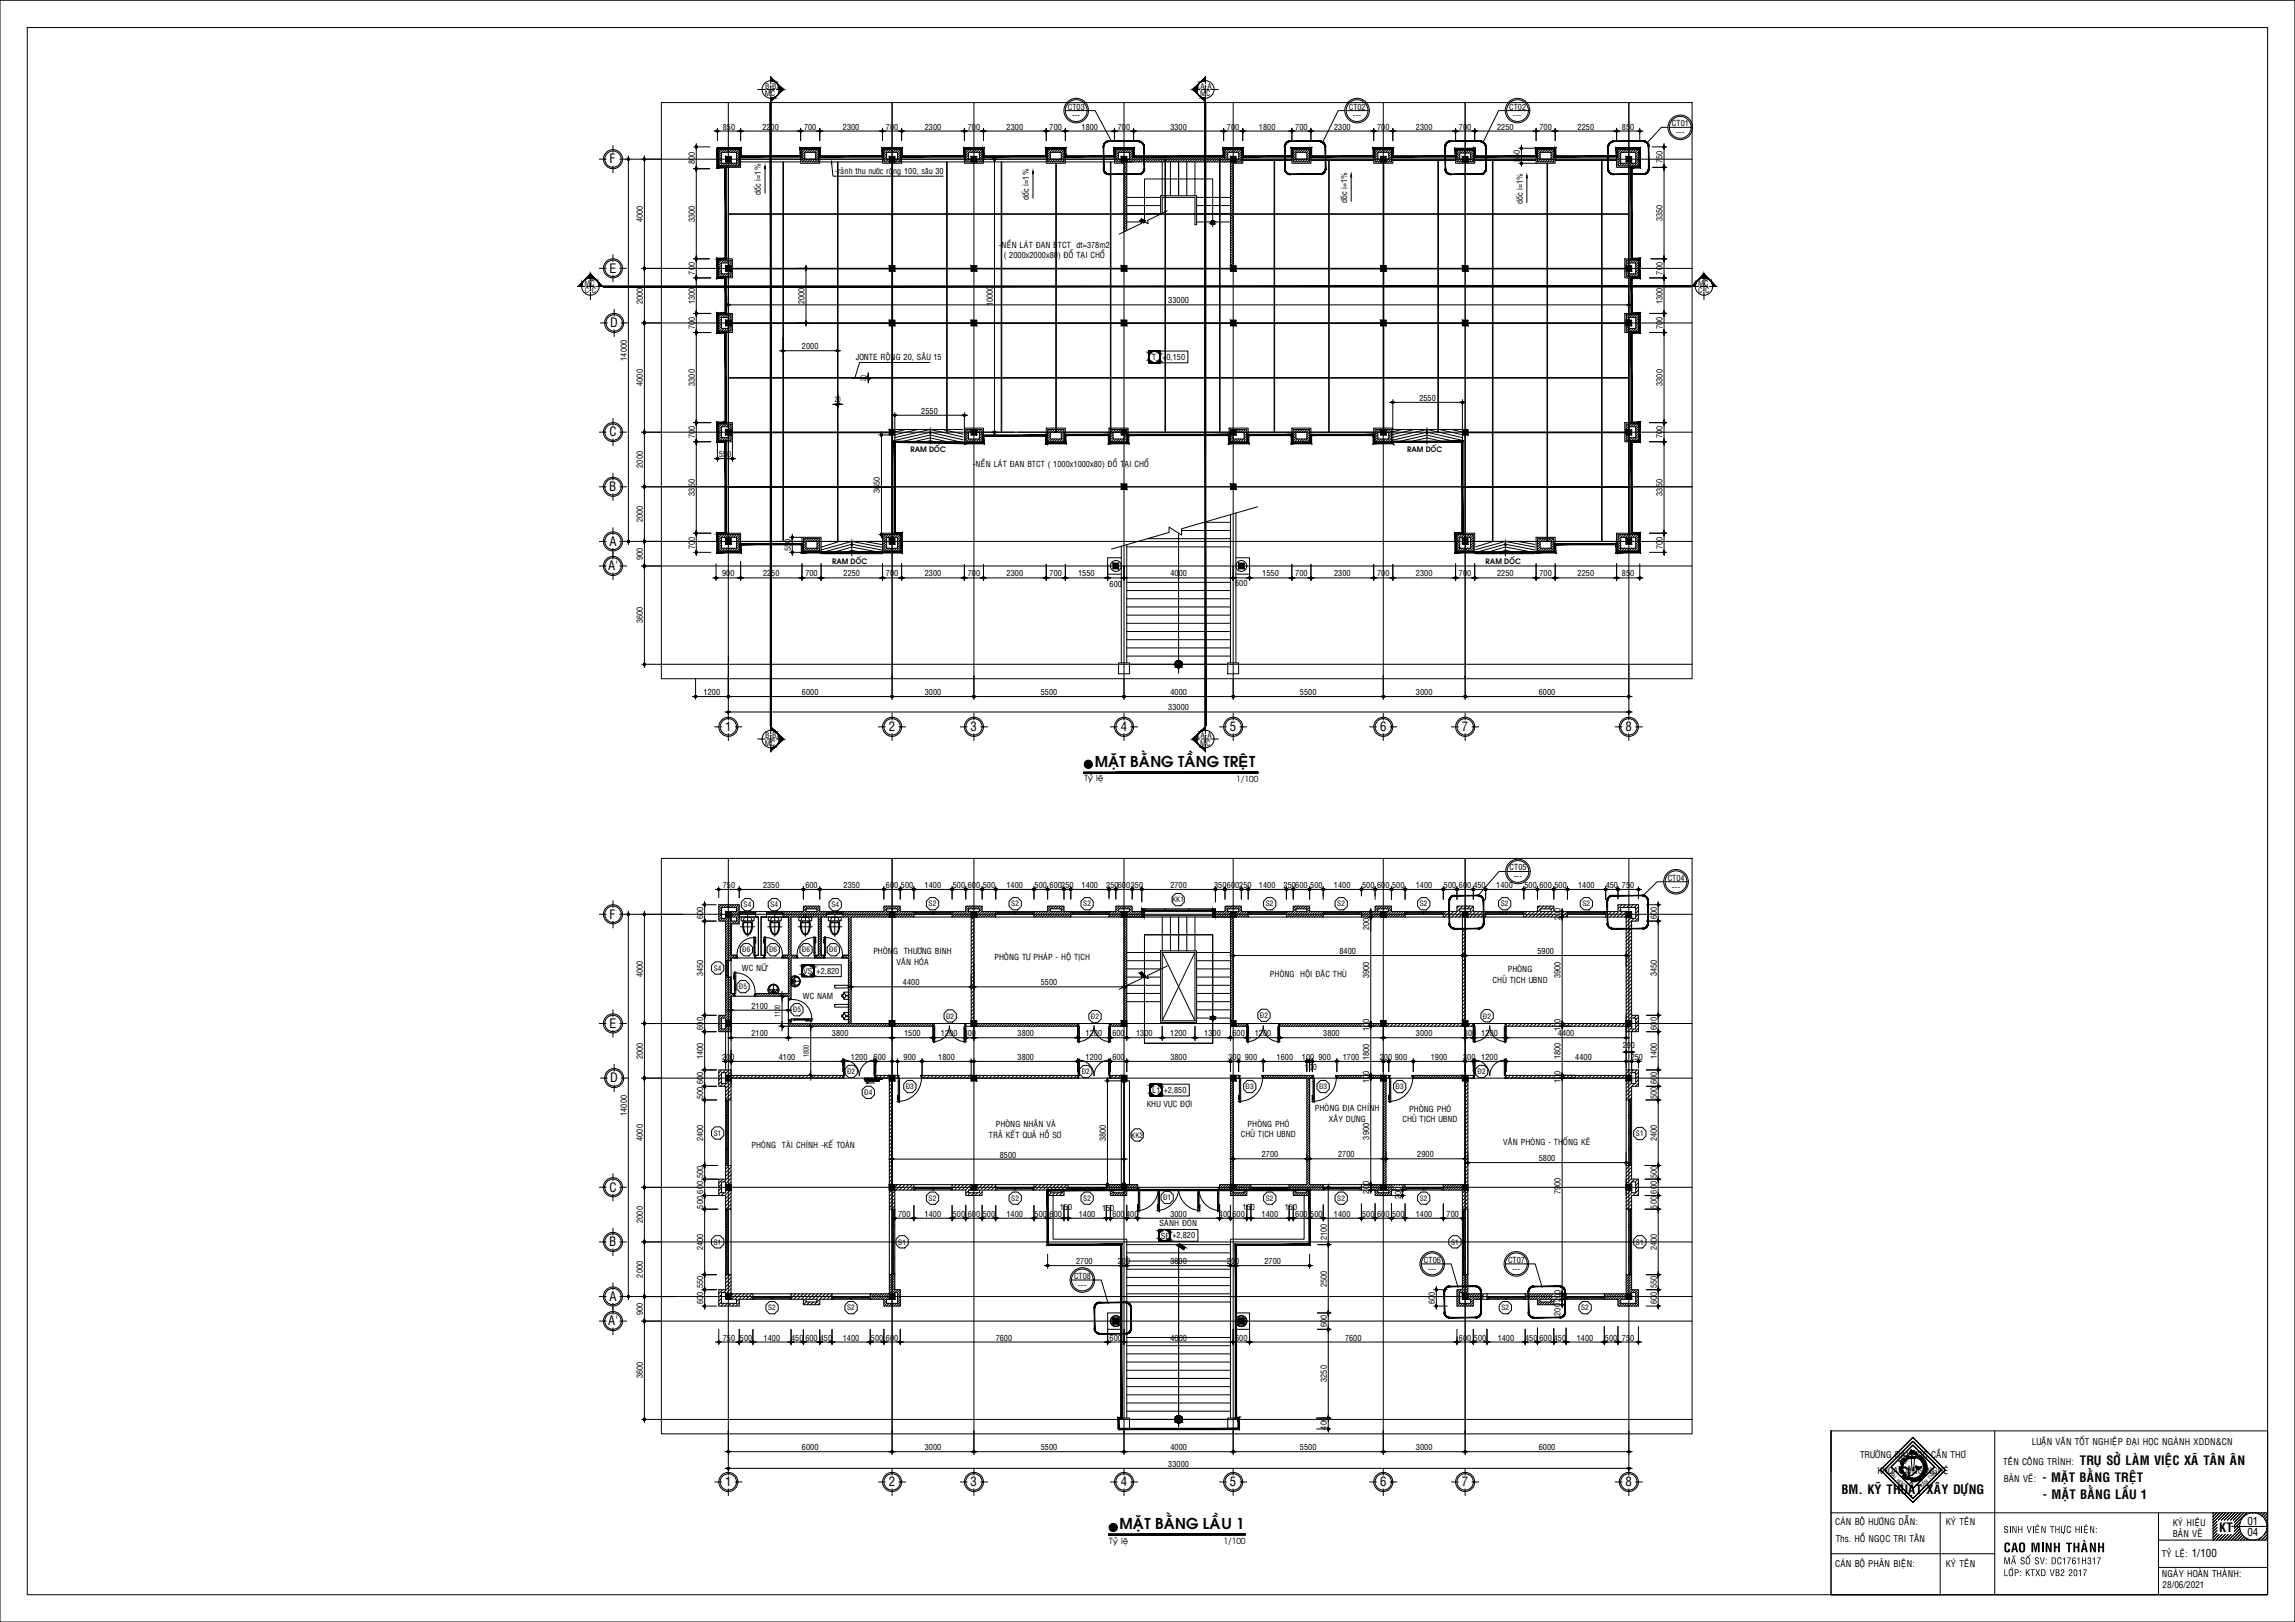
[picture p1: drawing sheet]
<svg xmlns="http://www.w3.org/2000/svg" width="841mm" height="594mm" viewBox="0 0 841 594" stroke-linecap="round" stroke-linejoin="round" font-family="sans-serif">
<defs><g id="words">
<g font-size="5.4">
<text x="401.2" y="281.1">MAË</text>
<text x="410.3" y="281.1">T BAÈ</text>
<text x="421.6" y="281.1">NG TAÀ</text>
<text x="438.2" y="281.1">NG TREÄ</text>
<text x="457.7" y="281.1">T</text>
<text x="410.3" y="560.1">MAË</text>
<text x="419.4" y="560.1">T BAÈ</text>
<text x="430.7" y="560.1">NG LAÀ</text>
<text x="447.5" y="560.1">U 1</text>
</g>
<g font-size="4.7">
<text x="223.4" y="59.9">F</text>
<text x="223.3" y="99.8">E</text>
<text x="223.6" y="119.8">D</text>
<text x="223.4" y="159.8">C</text>
<text x="223.2" y="179.9">B</text>
<text x="223.4" y="199.9">A</text>
<text x="222.8" y="208.9">A'</text>
<text x="265.7" y="267.8">1</text>
<text x="325.7" y="267.8">2</text>
<text x="355.7" y="267.8">3</text>
<text x="410.7" y="267.8">4</text>
<text x="450.7" y="267.8">5</text>
<text x="505.7" y="267.8">6</text>
<text x="535.7" y="267.8">7</text>
<text x="595.7" y="267.8">8</text>
<text x="223.4" y="336.4">F</text>
<text x="223.3" y="376.4">E</text>
<text x="223.6" y="396.4">D</text>
<text x="223.4" y="436.4">C</text>
<text x="223.2" y="456.4">B</text>
<text x="223.4" y="476.4">A</text>
<text x="222.8" y="485.4">A'</text>
<text x="762.2" y="536.5">TRUÏ SÔÛ LAØM VIEÄ</text>
<text x="796.2" y="536.5">C XAÕ TAÂ</text>
<text x="812.6" y="536.5">N AÂ</text>
<text x="819.9" y="536.5">N</text>
<text x="265.7" y="544.4">1</text>
<text x="325.7" y="544.4">2</text>
<text x="355.7" y="544.4">3</text>
<text x="410.7" y="544.4">4</text>
<text x="450.7" y="544.4">5</text>
<text x="505.7" y="544.4">6</text>
<text x="535.7" y="544.4">7</text>
<text x="595.7" y="544.4">8</text>
<text x="748.5" y="543">- MAËT BAÈ</text>
<text x="767.6" y="543">NG TREÄ</text>
<text x="783.1" y="543">T</text>
<text x="674.8" y="547.3">BM. KYÕ THUAÄ</text>
<text x="702.1" y="547.3">T XAÂ</text>
<text x="711.5" y="547.3">Y DÖÏNG</text>
<text x="748.7" y="549.1">- MAËT BAÈ</text>
<text x="767.8" y="549.1">NG LAÀ</text>
<text x="780.4" y="549.1">U 1</text>
<text x="813.2" y="561.3">KT</text>
<text x="734.2" y="568.5">CAO MINH THAØNH</text>
</g>
<g font-size="4">
<text x="823.6" y="558.6">01</text>
<text x="823.6" y="562.7">04</text>
<text x="803.2" y="570.4">1/100</text>
</g>
<g font-size="3.3">
<text x="744.6" y="529.3">LUAÄN VAÊN TOÁT NGHIEÄP ÑAÏI HOÏC NGAØNH XDDN&amp;CN</text>
<text x="681.6" y="534.1">TRÖÔØNG ÑAÏI HOÏC CAÀN THÔ</text>
<text x="734.1" y="536.5">TEÂN COÂNG TRÌNH:</text>
<text x="688" y="540">KHOA COÂNG NGHEÄ</text>
<text x="734.3" y="543">BAÛN VEÕ:</text>
<text x="672.6" y="558.7">CAÙN BOÄ HÖÔÙNG DAÃN:</text>
<text x="713" y="558.7">KYÙ TEÂN</text>
<text x="734" y="561.4">SINH VIEÂN THÖÏC HIEÄN:</text>
<text x="796.3" y="558.9">KYÙ HIEÄU</text>
<text x="796.3" y="562.9">BAÛN VEÕ</text>
<text x="672.7" y="564.6">Ths. HOÀ NGOÏC TRI TAÂN</text>
<text x="672.6" y="574.1">CAÙN BOÄ PHAÛN BIEÄN:</text>
<text x="713.1" y="574.1">KYÙ TEÂN</text>
<text x="734" y="572.9">MAÕ SOÁ SV: DC1761H317</text>
<text x="792.3" y="570.4">TYÛ LEÄ:</text>
<text x="734" y="577.3">LÔÙP: KTXD VB2 2017</text>
<text x="792.3" y="577.5">NGAØY HOAØN THAØNH:</text>
<text x="792.5" y="581.7">28/06/2021</text>
</g>
<g font-size="3">
<text x="391.3" y="40.1">CT03</text>
<text x="494.3" y="40.1">CT02'</text>
<text x="553.1" y="40.1">CT02</text>
<text x="264.9" y="47.4">850</text>
<text x="279.4" y="47.4">2200</text>
<text x="294.6" y="47.4">700</text>
<text x="308.9" y="47.4">2300</text>
<text x="324.6" y="47.4">700</text>
<text x="338.9" y="47.4">2300</text>
<text x="354.6" y="47.4">700</text>
<text x="368.9" y="47.4">2300</text>
<text x="384.6" y="47.4">700</text>
<text x="392.9" y="43.4">---</text>
<text x="396.3" y="47.4">1800</text>
<text x="409.6" y="47.4">700</text>
<text x="428.9" y="47.4">3300</text>
<text x="449.6" y="47.4">700</text>
<text x="461.3" y="47.4">1800</text>
<text x="474.6" y="47.4">700</text>
<text x="488.9" y="47.4">2300</text>
<text x="495.8" y="43.4">---</text>
<text x="504.6" y="47.4">700</text>
<text x="518.9" y="47.4">2300</text>
<text x="534.6" y="47.4">700</text>
<text x="548.6" y="47.4">2250</text>
<text x="554.6" y="43.4">---</text>
<text x="564.1" y="47.4">700</text>
<text x="578.1" y="47.4">2250</text>
<text x="594.4" y="47.4">850</text>
<text x="612.7" y="46.3">CT01</text>
<text x="614.2" y="49.5">---</text>
<text x="557" y="59.3" transform="rotate(-90 557 59.3)">550</text>
<text x="609.3" y="59.8" transform="rotate(-90 609.3 59.8)">750</text>
<text x="254.6" y="60.1" transform="rotate(-90 254.6 60.1)">800</text>
<text x="306" y="63.7">-raûnh thu nöôùc roäng 100, saâu 30</text>
<text x="278.8" y="71.5" transform="rotate(-90 278.8 71.5)">doác i=1%</text>
<text x="377" y="73.3" transform="rotate(-90 377 73.3)">doác i=1%</text>
<text x="493.6" y="74.5" transform="rotate(-90 493.6 74.5)">doác i=1%</text>
<text x="558" y="74.8" transform="rotate(-90 558 74.8)">doác i=1%</text>
<text x="235.6" y="81.3" transform="rotate(-90 235.6 81.3)">4000</text>
<text x="254.6" y="81.3" transform="rotate(-90 254.6 81.3)">3300</text>
<text x="609.3" y="81.1" transform="rotate(-90 609.3 81.1)">3350</text>
<text x="366" y="90.8">-NEÀN LAÙT ÑAN BTCT dt=378m2</text>
<text x="367.8" y="94.6">( 2000x2000x80) ÑOÅ TAÏI CHOÅ</text>
<text x="254.6" y="100.6" transform="rotate(-90 254.6 100.6)">700</text>
<text x="609.3" y="100.6" transform="rotate(-90 609.3 100.6)">700</text>
<text x="235.6" y="111.3" transform="rotate(-90 235.6 111.3)">2000</text>
<text x="254.6" y="111.4" transform="rotate(-90 254.6 111.4)">1300</text>
<text x="294.8" y="111.3" transform="rotate(-90 294.8 111.3)">2000</text>
<text x="363.9" y="112.1" transform="rotate(-90 363.9 112.1)">10000</text>
<text x="428.1" y="111.1">33000</text>
<text x="609.3" y="111.4" transform="rotate(-90 609.3 111.4)">1300</text>
<text x="254.6" y="120.6" transform="rotate(-90 254.6 120.6)">700</text>
<text x="609.3" y="120.6" transform="rotate(-90 609.3 120.6)">700</text>
<text x="293.9" y="127.9">2000</text>
<text x="422.2" y="131.9">T</text>
<text x="425.9" y="131.8">+0,150</text>
<text x="229.7" y="132.1" transform="rotate(-90 229.7 132.1)">14000</text>
<text x="313.6" y="132">JONTE ROÄNG 20, SAÂU 15</text>
<text x="235.6" y="141.3" transform="rotate(-90 235.6 141.3)">4000</text>
<text x="254.6" y="141.3" transform="rotate(-90 254.6 141.3)">3300</text>
<text x="609.3" y="141.3" transform="rotate(-90 609.3 141.3)">3300</text>
<text x="520.1" y="146.8">2550</text>
<text x="337.6" y="151.5">2550</text>
<text x="254.6" y="160.6" transform="rotate(-90 254.6 160.6)">700</text>
<text x="609.3" y="160.6" transform="rotate(-90 609.3 160.6)">700</text>
<text x="263.4" y="167.5">550</text>
<text x="235.6" y="171.3" transform="rotate(-90 235.6 171.3)">2000</text>
<text x="356.5" y="171">-NEÀN LAÙT ÑAN BTCT ( 1000x1000x80) ÑOÅ TAÏI CHOÅ</text>
<text x="254.6" y="181.6" transform="rotate(-90 254.6 181.6)">3350</text>
<text x="322.5" y="180.6" transform="rotate(-90 322.5 180.6)">3650</text>
<text x="609.3" y="181.6" transform="rotate(-90 609.3 181.6)">3350</text>
<text x="235.6" y="191.3" transform="rotate(-90 235.6 191.3)">2000</text>
<text x="254.6" y="201.1" transform="rotate(-90 254.6 201.1)">700</text>
<text x="289.8" y="201.8" transform="rotate(-90 289.8 201.8)">550</text>
<text x="609.3" y="201.1" transform="rotate(-90 609.3 201.1)">700</text>
<text x="235.6" y="205.1" transform="rotate(-90 235.6 205.1)">900</text>
<text x="264.6" y="211.1">900</text>
<text x="279.6" y="211.1">2250</text>
<text x="295.1" y="211.1">700</text>
<text x="309.1" y="211.1">2250</text>
<text x="324.6" y="211.1">700</text>
<text x="338.9" y="211.1">2300</text>
<text x="354.6" y="211.1">700</text>
<text x="368.9" y="211.1">2300</text>
<text x="384.6" y="211.1">700</text>
<text x="395.1" y="211.1">1550</text>
<text x="406.6" y="214.8">600</text>
<text x="428.9" y="211.1">4000</text>
<text x="452.6" y="214.6">600</text>
<text x="462.6" y="211.1">1550</text>
<text x="474.6" y="211.1">700</text>
<text x="488.9" y="211.1">2300</text>
<text x="504.6" y="211.1">700</text>
<text x="518.9" y="211.1">2300</text>
<text x="534.6" y="211.1">700</text>
<text x="548.6" y="211.1">2250</text>
<text x="564.1" y="211.1">700</text>
<text x="578.1" y="211.1">2250</text>
<text x="594.4" y="211.1">850</text>
<text x="235.6" y="228.3" transform="rotate(-90 235.6 228.3)">3600</text>
<text x="257.8" y="254.6">1200</text>
<text x="293.9" y="254.6">6000</text>
<text x="338.9" y="254.6">3000</text>
<text x="381.4" y="254.6">5500</text>
<text x="428.9" y="254.6">4000</text>
<text x="476.4" y="254.6">5500</text>
<text x="518.9" y="254.6">3000</text>
<text x="563.9" y="254.6">6000</text>
<text x="428.1" y="260.2">33000</text>
<text x="397.4" y="285.9">Tyû leä</text>
<text x="453.1" y="286.5">1/100</text>
<text x="553.2" y="318.8">CT05</text>
<text x="554.7" y="322.1">---</text>
<text x="611.1" y="322.6">CT04</text>
<text x="264.9" y="325.2">750</text>
<text x="279.6" y="325.2">2350</text>
<text x="295.1" y="325.2">600</text>
<text x="309.1" y="325.2">2350</text>
<text x="324.6" y="325.2">600</text>
<text x="330.1" y="325.2">500</text>
<text x="338.8" y="325.2">1400</text>
<text x="349.1" y="325.2">500</text>
<text x="354.6" y="325.2">600</text>
<text x="360.1" y="325.2">500</text>
<text x="368.8" y="325.2">1400</text>
<text x="379.1" y="325.2">500</text>
<text x="384.6" y="325.2">600250</text>
<text x="396.3" y="325.2">1400</text>
<text x="405.4" y="325.2">250600350</text>
<text x="428.9" y="325.2">2700</text>
<text x="444.9" y="325.2">350</text>
<text x="449.6" y="325.2">600250</text>
<text x="461.3" y="325.2">1400</text>
<text x="470.4" y="325.2">250600</text>
<text x="480.1" y="325.2">500</text>
<text x="488.8" y="325.2">1400</text>
<text x="499.1" y="325.2">500</text>
<text x="504.6" y="325.2">600</text>
<text x="510.1" y="325.2">500</text>
<text x="518.8" y="325.2">1400</text>
<text x="529.1" y="325.2">500</text>
<text x="534.6" y="325.2">600</text>
<text x="539.9" y="325.2">450</text>
<text x="548.3" y="325.2">1400</text>
<text x="558.7" y="325.2">500</text>
<text x="564.1" y="325.2">600</text>
<text x="569.6" y="325.2">500</text>
<text x="578.3" y="325.2">1400</text>
<text x="588.4" y="325.2">450</text>
<text x="594.4" y="325.2">750</text>
<text x="612.6" y="325.8">---</text>
<text x="257.7" y="336.6" transform="rotate(-90 257.7 336.6)">600</text>
<text x="501.8" y="340.8" transform="rotate(-90 501.8 340.8)">200</text>
<text x="571.9" y="337.1" transform="rotate(-90 571.9 337.1)">200</text>
<text x="607.1" y="336.6" transform="rotate(-90 607.1 336.6)">600</text>
<text x="320.1" y="349.5">PHOØNG THÖÔNG BINH</text>
<text x="328.6" y="353.3">VAÊN HOÙA</text>
<text x="364.5" y="351.5">PHOØNG TÖ PHAÙP - HOÄ TÒCH</text>
<text x="490.9" y="349.4">8400</text>
<text x="563.4" y="349.4">5900</text>
<text x="235.6" y="357.9" transform="rotate(-90 235.6 357.9)">4000</text>
<text x="257.7" y="357.6" transform="rotate(-90 257.7 357.6)">3450</text>
<text x="271.9" y="355.8">WC NỮ</text>
<text x="294.3" y="356.7">VS</text>
<text x="299.3" y="356.7">+2,820</text>
<text x="465.4" y="357.7">PHOØNG HOÄI ÑAËC THUØ</text>
<text x="501.8" y="358.4" transform="rotate(-90 501.8 358.4)">3900</text>
<text x="547" y="359.9">CHUÛ TÒCH UBND</text>
<text x="552.5" y="356.1">PHOØNG</text>
<text x="571.9" y="358.4" transform="rotate(-90 571.9 358.4)">3900</text>
<text x="607.1" y="357.6" transform="rotate(-90 607.1 357.6)">3450</text>
<text x="294.2" y="365.7">WC NAM</text>
<text x="330.9" y="360.9">4400</text>
<text x="381.4" y="360.9">5500</text>
<text x="275.4" y="369.4">2100</text>
<text x="257.7" y="377.1" transform="rotate(-90 257.7 377.1)">600</text>
<text x="501.8" y="377.7" transform="rotate(-90 501.8 377.7)">100</text>
<text x="571.9" y="377.7" transform="rotate(-90 571.9 377.7)">100</text>
<text x="607.1" y="377.1" transform="rotate(-90 607.1 377.1)">600</text>
<text x="275.4" y="379.5">2100</text>
<text x="304.9" y="379.5">3800</text>
<text x="331.3" y="379.5">1500</text>
<text x="344.8" y="379.5">1200</text>
<text x="353.1" y="379.5">300</text>
<text x="372.9" y="379.5">3800</text>
<text x="397.8" y="379.5">1200</text>
<text x="407.6" y="379.5">600</text>
<text x="416.3" y="379.5">1300</text>
<text x="428.8" y="379.5">1200</text>
<text x="441.3" y="379.5">1300</text>
<text x="451.6" y="379.5">600</text>
<text x="459.8" y="379.5">1200</text>
<text x="484.9" y="379.5">3800</text>
<text x="518.9" y="379.5">3000</text>
<text x="536.5" y="379.5">300</text>
<text x="542.8" y="379.5">1200</text>
<text x="570.9" y="379.5">4400</text>
<text x="594.6" y="383.8">200</text>
<text x="235.6" y="387.9" transform="rotate(-90 235.6 387.9)">2000</text>
<text x="257.7" y="387.9" transform="rotate(-90 257.7 387.9)">1400</text>
<text x="264.6" y="388.2">200</text>
<text x="285.4" y="388.2">4100</text>
<text x="311.8" y="388.2">1200</text>
<text x="320.1" y="388.2">600</text>
<text x="331.1" y="388.2">900</text>
<text x="343.8" y="388.2">1800</text>
<text x="372.9" y="388.2">3800</text>
<text x="397.8" y="388.2">1200</text>
<text x="407.6" y="388.2">600</text>
<text x="428.9" y="388.2">3800</text>
<text x="450.2" y="388.2">300</text>
<text x="456.1" y="388.2">900</text>
<text x="467.8" y="388.2">1600</text>
<text x="477.1" y="388.2">100</text>
<text x="483.1" y="388.2">900</text>
<text x="492.1" y="388.2">1700</text>
<text x="501.8" y="388.4" transform="rotate(-90 501.8 388.4)">1800</text>
<text x="505.6" y="388.2">200</text>
<text x="511.1" y="388.2">900</text>
<text x="524.3" y="388.2">1900</text>
<text x="536.2" y="388.2">300</text>
<text x="542.8" y="388.2">1200</text>
<text x="571.9" y="387.9" transform="rotate(-90 571.9 387.9)">1800</text>
<text x="577.3" y="388.2">4400</text>
<text x="597.6" y="388.2">250</text>
<text x="607.1" y="387.9" transform="rotate(-90 607.1 387.9)">1400</text>
<text x="478.1" y="391.8">100</text>
<text x="257.7" y="397.1" transform="rotate(-90 257.7 397.1)">600</text>
<text x="422.3" y="400.4">L1</text>
<text x="426.4" y="400.4">+2,850</text>
<text x="501.8" y="396.7" transform="rotate(-90 501.8 396.7)">100</text>
<text x="571.9" y="396.7" transform="rotate(-90 571.9 396.7)">100</text>
<text x="607.1" y="397.1" transform="rotate(-90 607.1 397.1)">600</text>
<text x="257.7" y="402.6" transform="rotate(-90 257.7 402.6)">500</text>
<text x="420.2" y="405.5">KHU VÖÏC ÑÔÏI</text>
<text x="481.8" y="406.9">PHOØNG ÑÒA CHÍNH</text>
<text x="516.4" y="407.2">PHOØNG PHOÙ</text>
<text x="607.1" y="402.6" transform="rotate(-90 607.1 402.6)">500</text>
<text x="229.7" y="408.7" transform="rotate(-90 229.7 408.7)">14000</text>
<text x="364.9" y="412.6">PHOØNG NHAÄN VAØ</text>
<text x="457.2" y="412.7">PHOØNG PHOÙ</text>
<text x="487" y="410.9">XAÂY DÖÏNG</text>
<text x="513.9" y="411">CHUÛ TÒCH UBND</text>
<text x="235.6" y="417.9" transform="rotate(-90 235.6 417.9)">4000</text>
<text x="257.7" y="417.9" transform="rotate(-90 257.7 417.9)">2400</text>
<text x="362.4" y="416.7">TRAÛ KEÁT QUAÛ HOÀ SÔ</text>
<text x="405.3" y="417.9" transform="rotate(-90 405.3 417.9)">3800</text>
<text x="454.7" y="416.5">CHUÛ TÒCH UBND</text>
<text x="501.8" y="417.4" transform="rotate(-90 501.8 417.4)">3900</text>
<text x="550.9" y="419.3">VAÊN PHOØNG - THOÁNG KEÂ</text>
<text x="607.1" y="417.9" transform="rotate(-90 607.1 417.9)">2400</text>
<text x="275.4" y="420.4">PHOØNG TAØI CHÍNH -KEÁ TOAÙN</text>
<text x="366.4" y="424">8500</text>
<text x="462.4" y="423.9">2700</text>
<text x="490.4" y="423.9">2700</text>
<text x="519.4" y="423.9">2900</text>
<text x="563.9" y="425.3">5800</text>
<text x="257.7" y="431.6" transform="rotate(-90 257.7 431.6)">500</text>
<text x="607.1" y="431.6" transform="rotate(-90 607.1 431.6)">500</text>
<text x="257.7" y="437.1" transform="rotate(-90 257.7 437.1)">600</text>
<text x="501.8" y="437.1" transform="rotate(-90 501.8 437.1)">200</text>
<text x="571.9" y="437.4" transform="rotate(-90 571.9 437.4)">7900</text>
<text x="607.1" y="437.1" transform="rotate(-90 607.1 437.1)">600</text>
<text x="257.7" y="442.6" transform="rotate(-90 257.7 442.6)">500</text>
<text x="388.3" y="443.2">150</text>
<text x="403.8" y="443.4">150</text>
<text x="455.3" y="443.2">150</text>
<text x="470.8" y="443.2">150</text>
<text x="513.4" y="439.1" transform="rotate(-90 513.4 439.1)">200</text>
<text x="607.1" y="442.6" transform="rotate(-90 607.1 442.6)">500</text>
<text x="235.6" y="447.9" transform="rotate(-90 235.6 447.9)">2000</text>
<text x="329.1" y="445.6">700</text>
<text x="338.8" y="445.6">1400</text>
<text x="349.1" y="445.6">500</text>
<text x="354.6" y="445.6">600</text>
<text x="360.1" y="445.6">500</text>
<text x="368.8" y="445.6">1400</text>
<text x="379.1" y="445.6">500</text>
<text x="384.6" y="445.6">600</text>
<text x="395.3" y="445.6">1400</text>
<text x="407.6" y="445.6">600</text>
<text x="412.7" y="445.6">400</text>
<text x="424.9" y="449">SAÛNH ÑOÙN</text>
<text x="428.9" y="445.6">3000</text>
<text x="446.7" y="445.6">400</text>
<text x="451.6" y="445.6">600</text>
<text x="462.3" y="445.6">1400</text>
<text x="474.6" y="445.6">600</text>
<text x="480.1" y="445.6">500</text>
<text x="488.8" y="445.6">1400</text>
<text x="499.1" y="445.6">500</text>
<text x="504.6" y="445.6">600</text>
<text x="510.1" y="445.6">500</text>
<text x="518.8" y="445.6">1400</text>
<text x="530.1" y="445.6">700</text>
<text x="425.4" y="453.6">SÑ</text>
<text x="429.6" y="453.6">+2,820</text>
<text x="486.2" y="454.3" transform="rotate(-90 486.2 454.3)">2100</text>
<text x="257.7" y="457.9" transform="rotate(-90 257.7 457.9)">2400</text>
<text x="607.1" y="457.9" transform="rotate(-90 607.1 457.9)">2400</text>
<text x="235.6" y="467.9" transform="rotate(-90 235.6 467.9)">2000</text>
<text x="394.4" y="463">2700</text>
<text x="409.6" y="463">200</text>
<text x="428.9" y="463">3800</text>
<text x="449.6" y="463">200</text>
<text x="463.4" y="463">2700</text>
<text x="521.8" y="462.5">CT06</text>
<text x="523.3" y="465.8">---</text>
<text x="552.6" y="462.5">CT07</text>
<text x="554.1" y="465.8">---</text>
<text x="257.7" y="471.9" transform="rotate(-90 257.7 471.9)">550</text>
<text x="393.6" y="468.4">CT08</text>
<text x="395.1" y="471.7">---</text>
<text x="486.2" y="471.4" transform="rotate(-90 486.2 471.4)">2500</text>
<text x="607.1" y="471.9" transform="rotate(-90 607.1 471.9)">550</text>
<text x="257.7" y="477.6" transform="rotate(-90 257.7 477.6)">600</text>
<text x="525.8" y="477.6" transform="rotate(-90 525.8 477.6)">600</text>
<text x="571.9" y="476.9" transform="rotate(-90 571.9 476.9)">200</text>
<text x="607.1" y="477.6" transform="rotate(-90 607.1 477.6)">600</text>
<text x="235.6" y="481.6" transform="rotate(-90 235.6 481.6)">900</text>
<text x="571.9" y="481.9" transform="rotate(-90 571.9 481.9)">200</text>
<text x="264.9" y="491">750</text>
<text x="271.1" y="491">500</text>
<text x="279.8" y="491">1400</text>
<text x="289.9" y="491">450</text>
<text x="295.1" y="491">600</text>
<text x="300.4" y="491">450</text>
<text x="308.8" y="491">1400</text>
<text x="319.1" y="491">500</text>
<text x="324.6" y="491">600</text>
<text x="364.9" y="491">7600</text>
<text x="406.6" y="491">600</text>
<text x="428.9" y="491">4000</text>
<text x="452.6" y="491">600</text>
<text x="486.2" y="486.1" transform="rotate(-90 486.2 486.1)">600</text>
<text x="492.9" y="491">7600</text>
<text x="534.6" y="491">600</text>
<text x="540.2" y="491">500</text>
<text x="548.8" y="491">1400</text>
<text x="558.9" y="491">450</text>
<text x="564.1" y="491">600</text>
<text x="569.4" y="491">450</text>
<text x="577.8" y="491">1400</text>
<text x="588.1" y="491">500</text>
<text x="594.4" y="491">750</text>
<text x="235.6" y="504.9" transform="rotate(-90 235.6 504.9)">3600</text>
<text x="486.2" y="506.1" transform="rotate(-90 486.2 506.1)">3250</text>
<text x="486.2" y="523.6" transform="rotate(-90 486.2 523.6)">400</text>
<text x="293.9" y="531.2">6000</text>
<text x="338.9" y="531.2">3000</text>
<text x="381.4" y="531.2">5500</text>
<text x="428.9" y="531.2">4000</text>
<text x="476.4" y="531.2">5500</text>
<text x="518.9" y="531.2">3000</text>
<text x="563.9" y="531.2">6000</text>
<text x="428.1" y="537.2">33000</text>
<text x="406.5" y="565.4">Tyû leä</text>
<text x="448.4" y="565.6">1/100</text>
</g>
<g font-size="2.8">
<text x="280.2" y="35.2">MC</text>
<text x="280.4" y="32.5">B-B</text>
<text x="439.8" y="35.2">MC</text>
<text x="440" y="32.5">A-A</text>
<text x="214.2" y="104.7">MC</text>
<text x="214.3" y="107.3">C-C</text>
<text x="622.3" y="104.7">MC</text>
<text x="622.4" y="107.3">C-C</text>
<text x="280.2" y="273.1">MC</text>
<text x="280.4" y="270.4">B-B</text>
<text x="439.8" y="273.1">MC</text>
<text x="440" y="270.4">A-A</text>
</g>
<g font-size="2.7">
<text x="317.4" y="139.5" transform="rotate(-90 317.4 139.5)">20</text>
<text x="305.9" y="147.3">20</text>
<text x="333.6" y="165.6">RAM DOÁ</text>
<text x="344.5" y="165.6">C</text>
<text x="515.6" y="165.6">RAM DOÁ</text>
<text x="526.5" y="165.6">C</text>
<text x="304.9" y="206.6">RAM DOÁ</text>
<text x="315.7" y="206.6">C</text>
<text x="544.4" y="206.6">RAM DOÁ</text>
<text x="555.2" y="206.6">C</text>
<text x="272.5" y="332.3">S4</text>
<text x="282.3" y="332.3">S4</text>
<text x="304.7" y="332.3">S4</text>
<text x="340.3" y="332">S2</text>
<text x="370.6" y="332">S2</text>
<text x="397" y="332">S2</text>
<text x="429.6" y="330.5">KK1</text>
<text x="463.9" y="332">S2</text>
<text x="490.1" y="332">S2</text>
<text x="520.3" y="332">S2</text>
<text x="550" y="332">S2</text>
<text x="579.9" y="332">S2</text>
<text x="272" y="348.8">Ñ6</text>
<text x="281.8" y="348.8">Ñ6</text>
<text x="293.9" y="348.8">Ñ6</text>
<text x="303.9" y="348.8">Ñ6</text>
<text x="261.6" y="355.5">S4</text>
<text x="270.8" y="362.3">Ñ5</text>
<text x="290.5" y="370.8">Ñ5</text>
<text x="285.8" y="372.6" transform="rotate(-90 285.8 372.6)">1100</text>
<text x="346.7" y="373.1">Ñ2</text>
<text x="399.8" y="373.3">Ñ2</text>
<text x="461.7" y="372.9">Ñ2</text>
<text x="543.5" y="373">Ñ2</text>
<text x="296.4" y="387.1" transform="rotate(-90 296.4 387.1)">1800</text>
<text x="310.4" y="393.4">Ñ2</text>
<text x="396.4" y="393.5">Ñ2</text>
<text x="541.4" y="393.4">Ñ2</text>
<text x="316.7" y="401.1">Ñ4</text>
<text x="331.9" y="398.9">Ñ3</text>
<text x="456.5" y="398.9">Ñ3</text>
<text x="483.4" y="398.9">Ñ3</text>
<text x="511.4" y="398.9">Ñ3</text>
<text x="261.6" y="416">S1</text>
<text x="414.5" y="416.7">KK2</text>
<text x="599.5" y="416.2">S1</text>
<text x="340.3" y="439.8">S2</text>
<text x="370.6" y="439.8">S2</text>
<text x="397" y="439.8">S2</text>
<text x="426.2" y="439.6">Ñ1</text>
<text x="463.9" y="439.8">S2</text>
<text x="490.1" y="439.8">S2</text>
<text x="520.3" y="439.8">S2</text>
<text x="261.6" y="455.8">S1</text>
<text x="329.2" y="455.8">S1</text>
<text x="531.7" y="455.8">S1</text>
<text x="599.5" y="455.8">S1</text>
<text x="281.5" y="479.9">S2</text>
<text x="310.5" y="479.9">S2</text>
<text x="550.2" y="479.9">S2</text>
<text x="579.4" y="479.9">S2</text>
</g>
<g font-size="2">
<text x="692.2" y="539.8" transform="rotate(44 692.2 539.8)">ÑAÏ</text>
<text x="693.9" y="541.4" transform="rotate(44 693.9 541.4)">I HOÏ</text>
<text x="696.5" y="544" transform="rotate(44 696.5 544)">C</text>
<text x="704.3" y="545" transform="rotate(-44 704.3 545)">CAÀ</text>
<text x="706" y="543.4" transform="rotate(-44 706 543.4)">N THÔ</text>
</g>
</g></defs>
<!-- layer: 0 -->
<g fill="none" stroke="#000" stroke-width=".37">
<path d="M0 .1h841v594h-841zM10 10.1h821v574h-821zM262.9 54.3h8.5v7h-8.5zM271.4 57.3h22M271.4 58.3h22M271.4 59.3h22M286.9 59.3v139M287.1 59.3v139M300.4 57.3h23M300.4 58.3h23M300.4 59.3h23M304.8 59.9l.5 4.6h40.3"/>
<path d="M306.9 59.3v139M307.1 59.3v139M326.9 59.8v138.5M327.1 59.8v138.5M330.4 57.3h23M330.4 58.3h23M330.4 59.3h23M346.9 59.3v99M347.1 59.3v99M360.4 57.3h23M360.4 58.3h23M360.4 59.3h23"/>
<path d="M366.9 59.3v99M367.1 59.3v99M386.9 59.8v98.5M387.1 59.8v98.5M390.4 57.3h18M390.4 58.3h18M390.4 59.3h18M406.9 59.3v99M407.1 59.3v99M426.9 58.3v100M427.1 58.3v100M446.9 58.3v100"/>
<path d="M447.1 58.3v100M455.4 57.3h18M455.4 58.3h18M455.4 58.8h18M466.9 58.8v99.5M467.1 58.8v99.5M480.4 57.3h23M480.4 58.3h23M480.4 58.8h23M486.9 58.8v99.5M487.1 58.8v99.5M506.9 58.3v1"/>
<path d="M506.9 59.8v98.5M507.1 59.8v98.5M510.4 57.3h23M510.4 58.3h23M510.4 58.8h23M526.9 58.8v99.5M527.1 58.8v99.5M540.4 57.3h22.5M540.4 58.3h22.5M540.4 58.8h22.5M546.9 58.8v139.5M547.1 58.8v139.5"/>
<path d="M566.9 59.8v138.5M567.1 59.8v138.5M569.9 57.3h22.5M569.9 58.3h22.5M569.9 58.8h22.5M586.9 58.8v139.5M587.1 58.8v139.5M265.9 61.3v33.5M266.9 61.3v33.5M266.9 78.3h330M266.9 78.5h330M280.4 61.8v9"/>
<path d="M378.5 63.6v9M495.2 64.8v9M559.5 65.1v9M596.9 61.3v33.5M597.9 61.3v33.5M266.9 98.3h330M266.9 98.5h330M265.9 101.8v13M266.9 101.8v13M266.9 118.3h330M266.9 118.5h330M596.9 101.8v13"/>
<path d="M597.9 101.8v13M265.9 121.8v33M266.9 121.8v33M266.9 138.3h330M266.9 138.5h330M317.9 138h.1M317.9 138.1l.6 .5M317.9 138.2h.1M317.9 138l.6 .6M317.9 138v.1M317.9 138.2l.6 .6M318.2 136.5v3.8"/>
<path d="M318.5 138.6h.1M318.5 138.8h.1M340.8 132.8h-25.8l-1.7 5.5M596.9 121.8v33M597.9 121.8v33M266.9 158.3h61M266.9 158.5h61M305.1 148.1h3.8M306.6 148.4h.1M306.8 148.4h.1M307.2 147.9l-.6 .5M307.2 147.8h.1"/>
<path d="M307.2 147.8v.1M307.2 147.8l-.6 .6M307.4 147.8h.1M307.4 147.9l-.6 .5M307.4 147.8v.1M307.4 147.8l-.6 .6M327.1 158.6h-.2v36.7M327.9 159.3v36M340.9 158.7v3.9M360.4 158.3h11.5M360.4 159.5h23M372.9 158.3h10.5"/>
<path d="M390.4 158.3h16M390.4 159.3h16M413.4 158.3h37M413.4 159.3h37M457.4 158.3h16M457.4 159.3h16M480.4 158.3h23M480.4 159.3h23M522.9 158.7v3.9M536 159.3l-.1 36M536.7 158.6h.2v36.2M536.9 158.3h60"/>
<path d="M536.9 158.5h60M265.9 161.8v33.5M266.9 161.8v34M266.9 178.3h60M266.9 178.5h60M535.9 178.3h61M535.9 178.5h61M596.9 161.8v33.5M597.9 161.8v33.5M271.4 199.3h22.5M271.4 198.3h22.5M301.4 198.3h21.5"/>
<path d="M312.2 199.7v3.9M540.9 198.3h21.5M551.7 199.7v3.9M569.9 199.3h22.5M569.9 198.3h22M285.4 375.9h2.4M285.4 364.9h2.4M286.3 375.6h.1M286.3 364.6h.1M286.3 375.6l.6 .6M286.3 364.6l.6 .6M286.6 363.1v3.6"/>
<path d="M286.6 374.1v3.6M286.9 376.2h.1M286.9 365.2h.1M295.9 375.9h2.4M296.8 375.7l.6 .5M296.8 375.6h.1M296.8 375.7l.1-.1 .5 .6M297.1 374.1v3.6M297.4 376.2h.1M295.9 393.9h2.4M296.8 393.6h.1M296.8 393.7l.6 .5"/>
<path d="M296.8 393.7l.1-.1 .5 .6M297.1 392.1v3.6M297.4 394.2h.1M671 524.1h160v60h-160zM671 524.1v60h160M693.1 537.2l7.9-7.8 7.9 7.8-7.9 7.9zM697.1 536.3l-.2 1h-.7v.5l.5 1.7 .5-.2M697.2 539.3l.6 .8-.5 .5 1.9 1.3M697.3 537.7l-.5 .1 .3 1.1 .3-.2 1 1.5M698 537.2l.7 .7 .6 .1a.44 .44 0 0 1 .4 .4 .44 .44 0 0 1-.2 .4l.1 1.2a.31 .31 0 0 0-.2 .5 .31 .31 0 0 0 .5 .1l.9-.4 .6-.7a1.63 1.63 0 0 0 1.1-1.5h.8M699.3 533l-.7 .4 .3 .5-.8 .7-.5-.5-.6 .7-.6 1.3 .7 .2M699.3 533.7l.2 .3-1.4 1.1-.3-.2-.5 .7-.1 .2 .3 .2-.2 1.7"/>
<path d="M699.4 533.5h3.2v.2h-3.2zM699.4 533.7h-.1M699.7 533.9h2.6h-2.6M699.7 533.9v-.2h2.6v.2M699.7 533.5l-.4-.4a.84 .84 0 0 1 .5-1.1l.1-.4 .2 .6-.3 .5a.57 .57 0 0 0 .5-.4 .57 .57 0 0 0-.2-.6l.3-.8v2l.2 .2v-1.4l.5-.6a.85 .85 0 0 0 .1 1.3 .67 .67 0 0 1 .5-1.1l-.3 .7 .1 .8 .3-.8 .3-.2-.2 .7 .2 .5a.37 .37 0 0 0 .3-.4 .37 .37 0 0 0-.3-.3l.3-.6 .3 1.2-.1 .6M700 533.9h2M700.1 534h1.8M700.2 534.1h1.5M700.4 534.2l.3 4.2M701 526.5l11.9 11.9-11.9 11.9-11.9-11.9zM701 526.6l11.8 11.8-11.8 11.8-11.8-11.8zM701 526.4l11.9 12-11.9 11.9-12-11.9z"/>
<path d="M701 527.9l10.5 10.5-10.5 10.5-10.5-10.5zM701 528l10.4 10.4-10.4 10.4-10.4-10.4zM701 527.8l10.5 10.6-10.5 10.5-10.6-10.5zM701 529.3l7.9 7.9-7.9 8-8-8zM701 529.2l8 8-8 8.1-8-8.1zM701.6 534.2l-.3 4.2-.3 .3-.3-.3M701.9 537.3l.6 .7M702.7 533.3l.7 .4zM702.8 533.9l.6-.2-.5 .4h-.3zM703.1 534h.7l-.9 .2zM703.3 534.4l.8-.2zM703.3 538h.1"/>
<path d="M703.4 532.8l.1 .9zM703.5 534.7l.9-.1zM703.8 534.9h.9zM703.8 533.1v.9zM704 539.9l.1 .9zM704.2 539.6l.2 .9zM704.2 535.5l.9 .1zM704.3 533.4l-.2 .9zM704.3 537.1l-.6 .3v.4l-.1-.3-1.4-.5 1.2 .9-.2 .3a.45 .45 0 0 0-.6-.2 .45 .45 0 0 0-.2 .6l-1.5 1.6a1.37 1.37 0 0 1-1.6 .2l.3-2.3a1.36 1.36 0 0 1-1.4-.7l-.2-.1 .7 .6 1 .2-.3 .6 .1 1.5a.32 .32 0 0 0 0 .5 .32 .32 0 0 0 .5-.2l.8-.3 .6-.7a1.58 1.58 0 0 0 1.1-1.5h.9l-1-.6-.2-.5 1.5 .6v.3v-.4l.5-.3a2 2 0 0 1-2.1-.2l.3 .6 .9 .5M704.4 539.3l.3 .9zM704.4 535.8l.9 .2zM704.5 539l.4 .8z"/>
<path d="M704.6 536.1l.8 .4zM704.6 533.7l-.2 .9zM704.8 538.3l.5 .7zM704.8 536.8l.7 .5zM704.8 537.9l.6 .7zM704.8 537.2l.7 .5zM704.9 539.8l.9-.1zM704.9 535.3l-.9-.1 .9 .1M705 534.1l-.3 .8M705.1 534.6l.2-.1-.4 .8zM705.1 539.4l.9-.1zM705.1 535.6l.5-.7-.5 .7"/>
<path d="M705.1 539.4l-.4-.8 .4 .8M705.3 539l.8-.2zM705.4 538.6l.8-.3-.8 .3M705.4 535.6l.4-.3-.5 .7zM705.5 536.9l-.8-.4 .8 .4M705.5 538.2l-.7-.6 .7 .6M705.6 536l.4-.2-.6 .7zM705.6 538l.7-.2-.8 .4zM705.6 537.5l.7-.2-.8 .4zM705.8 536.9l.4-.1-.7 .5zM706.1 536.3l-.6 .6M731 524.1v60"/>
<path d="M671 554.1h160M698.4 540.2l-.3 .3 .2 .2 .7 .5 .1-.3M699.1 540.8l1.8 .5 .1 1.1-.6-.1M699.2 542l.2-.7 1 .3-.1 .7M701.3 541.4l.2-.1-.5 .7 .5 .8-.5-.5zM701.4 542l.6 .7zM701.7 541.4l.2-.1-.5 .7zM701.8 542l.7 .6zM702 541.3l.2-.1v.2l-.3 .6zM702.6 541a.77 .77 0 0 0-.3 .9 .77 .77 0 0 0 .7 .5l-.7-.5 .3-.9M702.7 541.7l.7 .5zM702.9 540.9l-.2 .8z"/>
<path d="M703.1 541.5l.8 .5zM703.2 540.7l-.1 .9zM703.4 541.3l.9 .4zM703.5 540.4l-.1 .9zM703.7 540.2l.1 .9zM703.8 541.1l.8 .2zM704.1 540.8l.9 .2zM704.4 540.5l.9 .1zM704.7 540.2h.9M711 554.1v29.9M791 554.1v30M811 554.1v10"/>
<path d="M811.2 554.1l-.2 .2M812.4 554.1l-1.4 1.4M812.5 557.3l-1.5 1.4M812.5 558.4l-1.5 1.4M812.5 559.5l-1.5 1.4M812.9 556.8l2.7-2.7-2.6 2.7M813.4 554.1l-2.4 2.4M814.6 554.1l-3.6 3.6M816.8 554.1l-2.8 2.7M817.8 559.1h13.2M817.8 554.1l-2.7 2.7M817.9 554.1l-2.7 2.7"/>
<path d="M819 554.1l-2.8 2.7M820 554.1l-2.6 2.7 2.7-2.7M820.7 559l-1.9 1.9M820.9 557.6l-2.1 2.2 2.1-2.1M821.2 554.1l-2.7 2.7M822.3 554.1l-3.5 3.5 3.5-3.5M823.4 554.1l-4.6 4.6M824.5 554.1l-.3 .2M824.5 554.1l-.2 .2M826.7 554.1l-.1 .1M827.8 554.1l-.3 .3M828.9 554.1l-.7 .7 .7-.7"/>
<path d="M830 554.1l-1.1 1.1M831 554.2l-1.6 1.5M831 555.3l-1.1 1.1M831 556.4l-.7 .7 .7-.7M831 557.5l-.4 .4 .4-.4M831 558.6l-.3 .3M831 559.7l-.4 .4M671 569.1h60M791 564.1h40M791 574.1h40M812.5 560.6l-1.5 1.5M812.5 561.7l-1.5 1.5"/>
<path d="M813.2 562l-2 2.1M814.3 562l-2 2.1M815.4 562l-2 2.1M815.6 564.1l2-2.1-2 2.1M816.5 562l-2 2.1M818.7 562l-2 2.1M818.8 562l-2.1 2.1M818.8 562l2-2-2 2M818.9 564.1l2.5-2.5-2.5 2.5M821 560.8l-3.2 3.3M821.8 562.2l-1.8 1.9M822.4 562.8l-1.3 1.3"/>
<path d="M823 563.3l-.8 .8M823.7 563.7l-.4 .4M824.4 564.1h.1M825.5 564.1h.1M826.7 564l-.1 .1M828.8 563l-1.1 1.1 1-1M831 560.8l-1.4 1.4M831 561.9l-2.2 2.2 2.2-2.2M831 563l-1.1 1.1 1.1-1.1"/>
<circle cx="825.7" cy="559.1" r="5"/>
</g>
<!-- layer: NET-THAY -->
<g fill="none" stroke="#000" stroke-width=".37">
<path d="M293.4 54.3h7v5.5h-7zM323.4 54.3h7v5.5h-7zM353.4 54.3h7v5.5h-7zM383.4 54.3h7v5.5h-7zM415.4 57.3v-3h-7v5.5h3.5M425.9 59.3v12.4M428.9 59.3v12.4M431.9 59.3v12.4M434.9 59.3v12.4M437.9 59.3v12.4M448.4 57.3v-3h7v5.5h-3.5M473.4 54.3h7v5.5h-7z"/>
<path d="M503.4 54.3h7v5.5h-7zM533.4 54.6h7v5.2h-7zM562.9 54.3h7v5.5h-7zM592.4 54.3h8.5v7h-8.5zM412.9 78.3h12.4M412.9 75.3h12.4M412.9 72.3h12.4M425.3 71.7h.1M425.9 78.1v-5.8h12v10h.6v-10.6h-13.2v6.7M438.5 78.3h12.4M438.5 75.3h12.4M438.5 72.3h12.4"/>
<path d="M262.9 94.8h5.5v7h-5.5zM412.9 81.3h6.5M438.5 81.3h12.4M595.4 94.8h5.5v7h-5.5zM262.9 114.8h5.5v7h-5.5zM595.4 114.8h5.5v7h-5.5zM262.9 154.8h5.5v7h-5.5zM353.4 156.8h7v5.5h-7zM383.4 156.8h7v5.5h-7zM406.4 156.8h7v5.5h-7zM450.4 156.8h7v5.5h-7zM473.4 156.8h7v5.5h-7z"/>
<path d="M503.4 156.8h7v5.5h-7zM595.4 154.8h5.5v7h-5.5zM262.9 195.3h8.5v7h-8.5zM293.9 196.8h7v5.5h-7zM323.4 195.3h7v7h-7zM412.9 199.5v43.3M420.5 197.3h30.4M433 194.3h17.9M441.2 191.3h9.7M450.9 188.5v54.3M452.9 187.9v54.9M533.4 195.3h7v7h-7z"/>
<path d="M562.9 196.8h7v5.5h-7zM592.4 195.3h8.5v7h-8.5zM410.9 204.3h-5v6h5M410.9 200.1v42.7M412.9 200.3h38M412.9 213.3h38M412.9 216.3h38M412.9 219.3h38M452.9 204.3h5v6h-5M412.9 222.3h38M412.9 225.3h38M412.9 228.3h38"/>
<path d="M412.9 231.3h38M412.9 234.3h38M412.9 237.3h38M409.9 242.8h4v4h-4zM412.9 240.3h38M413.9 243.3h36M449.9 242.8h4v4h-4zM270.9 335.9h6M280.9 335.9h6M302.9 335.9h6M419.4 335.9h25M419.4 335.4h25"/>
<path d="M425.9 335.9v12.4M428.9 335.9v12.4M431.9 335.9v12.4M434.9 335.9v12.4M437.9 335.9v12.4M267.9 351.9v6M412.9 357.9h12.4M412.9 354.9h12.4M412.9 351.9h12.4M412.9 348.9h12.4M425.3 348.3h13.2v26.2h-13.2zM425.9 348.9h12v25h-12z"/>
<path d="M438.5 357.9h12.4M438.5 354.9h12.4M438.5 351.9h12.4M438.5 348.9h12.4M305.9 367.9h5v1h-5zM305.9 360.9h5v1h-5zM412.9 366.9h12.4M412.9 363.9h12.4M412.9 360.9h12.4M438.5 372.9h12.4M438.5 369.9h12.4M438.5 366.9h12.4"/>
<path d="M438.5 363.9h12.4M438.5 360.9h12.4M410.9 395.9h3v38h-3zM383.9 437.9v18h27v63.5M385.9 437.9v16h27v65.5M416.9 435.9h30M477.9 437.9v16h-27v65.5M479.9 437.9v18h-27v63.5M325.9 442.9v24M412.9 455.9h38M412.9 458.9h38M537.9 442.9v24"/>
<path d="M412.9 461.9h38M412.9 464.9h38M412.9 467.9h38M412.9 470.9h38M412.9 473.9h38M412.9 476.9h38M410.9 480.9h-5v6h5M412.9 489.9h38M412.9 492.9h38M412.9 495.9h38M412.9 498.9h38M452.9 480.9h5v6h-5"/>
<path d="M409.9 519.4h4v4h-4zM412.9 501.9h38M412.9 510.9h38M412.9 513.9h38M412.9 516.9h38M412.9 507.9h38M413.9 519.9h36M449.9 519.4h4v4h-4zM450.9 504.9h-38h38"/>
</g>
<!-- layer: TEXT -->
<g fill="none" stroke="#000" stroke-width=".37">
<path d="M398.9 40.5h2.4l6 11.2M492.8 40.5h-2.4l-5.5 11.2M551.6 40.5h-2.4l-5.5 11.2M611.2 46.6h-2.4l-5.2 5.7M419.4 81.3v-15.8h25v17.6M431.9 195.3v51.3M551.8 319.2h-2.5l-7.6 8.8M609.7 323h-2.4l-5.2 5M419.4 342.4h25v39.7h-25zM431.9 455.9v66.7M401.1 468.8h2.5l2.5 8.6M529.4 462.9h2.4l2.5 8.7"/>
<path d="M560.2 462.9h2.4l2.5 8.7"/>
<circle cx="444.4" cy="81.5" r=".65"/>
<circle cx="431.9" cy="243.3" r="1.31"/>
<circle cx="398.8" cy="279.9" r="1.51"/>
<circle cx="398.8" cy="279.9" r="1.34"/>
<circle cx="398.8" cy="279.9" r="1.04"/>
<circle cx="444.4" cy="372.9" r=".65"/>
<circle cx="431.9" cy="519.9" r="1.31"/>
<circle cx="408" cy="559.5" r="1.51"/>
<circle cx="408" cy="559.5" r="1.34"/>
<circle cx="408" cy="559.5" r="1.04"/>
</g>
<g fill="#000" stroke="#000" stroke-width=".37">
<path d="M444.3 82.2h.2zM444.3 82.2h.3zM431.6 244.6h.6zM431.8 242h.3zM444.3 373.5h.2zM444.3 373.5h.3zM431.8 518.6h.3zM431.6 521.1h.6z"/>
<path d="M418.3 80.1l-.5 .8h1.9zM417.8 80.9h1.9l-.5 .8z"/>
<path d="M444.3 80.9h.3zM444.3 80.9h.3z"/>
<path d="M444.3 80.9h.3zM444.2 80.9h.4z"/>
<path d="M444.2 80.9h.5zM444.1 80.9h.6z"/>
<path d="M444.2 82.2h.4zM444.2 82.2h.4z"/>
<path d="M444.1 80.9l.6 .1zM444.1 81h.6z"/>
<path d="M444.1 82.1h.6zM444.1 82.1l.5 .1z"/>
<path d="M444.1 81h.7zM444 81h.8z"/>
<path d="M444.1 82.1h.6zM444.1 82.1h.6z"/>
<path d="M444 81h.8zM444 81h.8z"/>
<path d="M444 82.1h.8zM444 82.1h.7z"/>
<path d="M444 81l.9 .1zM444 81l.9 .1z"/>
<path d="M444 82h.8zM444 82l.8 .1z"/>
<path d="M443.9 81.1h1zM443.9 81.1h1z"/>
<path d="M443.9 82h1zM443.9 82h.9z"/>
<path d="M443.9 81.1l1.1 .1zM443.9 81.1l1.1 .1z"/>
<path d="M443.9 81.9h1zM443.9 81.9l1 .1z"/>
<path d="M443.9 81.2h1.1zM443.9 81.2h1.1z"/>
<path d="M443.9 81.9h1.1zM443.9 81.9h1z"/>
<path d="M443.8 81.2l1.2 .1zM443.8 81.2l1.2 .1z"/>
<path d="M443.8 81.8h1.2zM443.8 81.8l1.2 .1z"/>
<path d="M443.8 81.3l1.2 .1zM443.8 81.3l1.2 .1z"/>
<path d="M443.8 81.8h1.2zM443.8 81.8h1.2z"/>
<path d="M443.8 81.4h1.3zM443.8 81.4h1.3z"/>
<path d="M443.8 81.7h1.2zM443.8 81.7l1.2 .1z"/>
<path d="M443.8 81.4l1.3 .1zM443.8 81.4l1.3 .1z"/>
<path d="M443.8 81.7h1.3zM443.8 81.7h1.2z"/>
<path d="M443.8 81.5h1.3zM443.8 81.5h1.3z"/>
<path d="M443.8 81.5l1.3 .1zM443.8 81.5l1.3 .1z"/>
<path d="M443.8 81.6h1.3zM443.8 81.6l1.3 .1z"/>
<path d="M431.6 244.6h.5zM431.8 244.6h.3z"/>
<path d="M431.8 242h.4zM431.6 242h.6z"/>
<path d="M431.6 242l.7 .1zM431.5 242.1h.8z"/>
<path d="M431.5 242.1h.9zM431.4 242.1h1z"/>
<path d="M431.5 244.5h.8zM431.5 244.5l.7 .1z"/>
<path d="M431.4 242.1l1.1 .1zM431.3 242.2h1.2z"/>
<path d="M431.4 244.5h1zM431.4 244.5h.9z"/>
<path d="M431.3 242.2h1.3zM431.2 242.2h1.4z"/>
<path d="M431.3 244.4h1.2zM431.3 244.4l1.1 .1z"/>
<path d="M431.2 242.2l1.5 .1zM431.1 242.3h1.6z"/>
<path d="M431.2 244.4h1.4zM431.2 244.4h1.3z"/>
<path d="M431.1 242.3l1.7 .1zM431 242.4h1.8z"/>
<path d="M431.1 244.3h1.6zM431.1 244.3l1.5 .1z"/>
<path d="M431 242.4h1.9zM431 242.4h1.9z"/>
<path d="M431 244.2h1.8zM431 244.2l1.7 .1z"/>
<path d="M430.9 242.4l2.1 .1zM430.9 242.4l2.1 .1z"/>
<path d="M430.9 244.2h2zM430.9 244.2h1.9z"/>
<path d="M430.8 242.5l2.2 .1zM430.8 242.5l2.2 .1z"/>
<path d="M430.8 244.1h2.2zM430.8 244.1l2.1 .1z"/>
<path d="M430.8 242.6l2.3 .1zM430.8 242.6l2.3 .1z"/>
<path d="M430.8 244h2.2zM430.8 244l2.2 .1z"/>
<path d="M430.7 242.7l2.4 .1zM430.7 242.7l2.4 .1z"/>
<path d="M430.7 243.9h2.4zM430.7 243.9l2.3 .1z"/>
<path d="M430.7 242.8l2.5 .2zM430.7 242.8l2.5 .2z"/>
<path d="M430.7 243.8h2.4zM430.7 243.8l2.4 .1z"/>
<path d="M430.6 243l2.6 .1zM430.6 243l2.6 .1z"/>
<path d="M430.6 243.6h2.6zM430.6 243.6l2.5 .2z"/>
<path d="M430.6 243.1l2.6 .1zM430.6 243.1l2.6 .1z"/>
<path d="M430.6 243.5h2.6zM430.6 243.5l2.6 .1z"/>
<path d="M430.6 243.2l2.6 .1zM430.6 243.2l2.6 .1z"/>
<path d="M430.6 243.4h2.6zM430.6 243.4l2.6 .1z"/>
<path d="M430.6 243.3h2.6zM430.6 243.3l2.6 .1z"/>
<path d="M409 282.7v.5l52-.5zM409 283.2l52-.5v.5z"/>
<path d="M409 283.2h52v-.5zM409 282.7h52l-52 .5z"/>
<path d="M397.1 283.2h63.9v-.5zM397.1 282.7h63.9l-63.9 .5z"/>
<path d="M417.6 356.5l2.2 1.1-1.4-1.8zM417.6 356.5l2.2 1.1-.8 .6z"/>
<path d="M444.3 372.2h.3zM444.3 372.2h.3z"/>
<path d="M444.3 372.2h.3zM444.3 372.2h.3z"/>
<path d="M444.3 372.2l.3 .1zM444.2 372.3h.4z"/>
<path d="M444.3 372.2l.3 .1zM444.2 372.3h.4z"/>
<path d="M444.2 372.3h.5zM444.2 372.3h.5z"/>
<path d="M444.2 373.5h.4zM444.2 373.5h.4z"/>
<path d="M444.2 372.3h.5zM444.2 372.3h.5z"/>
<path d="M444.2 373.5h.4zM444.2 373.5h.4z"/>
<path d="M444.2 372.3h.6zM444.1 372.3h.7z"/>
<path d="M444.2 373.5h.5zM444.2 373.5h.4z"/>
<path d="M444.2 372.3h.6zM444.1 372.3h.7z"/>
<path d="M444.2 373.5h.5zM444.2 373.5h.4z"/>
<path d="M444.1 372.3h.7zM444.1 372.3h.7z"/>
<path d="M444.1 373.4h.7zM444.1 373.4l.6 .1z"/>
<path d="M444.1 372.3h.7zM444.1 372.3h.7z"/>
<path d="M444.1 373.4h.7zM444.1 373.4l.6 .1z"/>
<path d="M444.1 372.3l.8 .1zM444 372.4h.9z"/>
<path d="M444.1 373.4h.7zM444.1 373.4h.7z"/>
<path d="M444.1 372.3l.8 .1zM444 372.4h.9z"/>
<path d="M444.1 373.4h.7zM444.1 373.4h.7z"/>
<path d="M444 372.4h.9zM444 372.4h.9z"/>
<path d="M444 373.4h.9zM444 373.4h.8z"/>
<path d="M444 372.4h.9zM444 372.4h.9z"/>
<path d="M444 373.4h.9zM444 373.4h.8z"/>
<path d="M444 372.4l.9 .1zM444 372.4l.9 .1z"/>
<path d="M444 373.3h.9zM444 373.3l.9 .1z"/>
<path d="M444 372.4l.9 .1zM444 372.4l.9 .1z"/>
<path d="M444 373.3h.9zM444 373.3l.9 .1z"/>
<path d="M443.9 372.5h1.1zM443.9 372.5h1.1z"/>
<path d="M443.9 373.3h1zM443.9 373.3h1z"/>
<path d="M443.9 372.5h1.1zM443.9 372.5h1.1z"/>
<path d="M443.9 373.3h1zM443.9 373.3h1z"/>
<path d="M443.9 372.5l1.1 .1zM443.9 372.5l1.1 .1z"/>
<path d="M443.9 373.2h1.1zM443.9 373.2l1 .1z"/>
<path d="M443.9 372.5l1.1 .1zM443.9 372.5l1.1 .1z"/>
<path d="M443.9 373.2h1.1zM443.9 373.2l1 .1z"/>
<path d="M443.9 372.6h1.1zM443.9 372.6h1.1z"/>
<path d="M443.9 373.2h1.1zM443.9 373.2h1.1z"/>
<path d="M443.9 372.6h1.1zM443.9 372.6h1.1z"/>
<path d="M443.9 373.2h1.1zM443.9 373.2h1.1z"/>
<path d="M443.8 372.6l1.3 .1zM443.8 372.6l1.3 .1z"/>
<path d="M443.8 373.1h1.2zM443.8 373.1l1.2 .1z"/>
<path d="M443.8 372.6l1.3 .1zM443.8 372.6l1.3 .1z"/>
<path d="M443.8 373.1h1.2zM443.8 373.1l1.2 .1z"/>
<path d="M443.8 372.7h1.3zM443.8 372.7h1.3z"/>
<path d="M443.8 373.1h1.3zM443.8 373.1h1.2z"/>
<path d="M443.8 372.7h1.3zM443.8 372.7h1.3z"/>
<path d="M443.8 373.1h1.3zM443.8 373.1h1.2z"/>
<path d="M443.8 372.7l1.3 .1zM443.8 372.7l1.3 .1z"/>
<path d="M443.8 373h1.3zM443.8 373l1.3 .1z"/>
<path d="M443.8 372.7l1.3 .1zM443.8 372.7l1.3 .1z"/>
<path d="M443.8 373h1.3zM443.8 373l1.3 .1z"/>
<path d="M443.8 372.8l1.3 .1zM443.8 372.8l1.3 .1z"/>
<path d="M443.8 372.9h1.3zM443.8 372.9h1.3z"/>
<path d="M443.8 372.9h1.3zM443.8 372.9l1.3 .1z"/>
<path d="M443.8 372.8l1.3 .1zM443.8 372.8l1.3 .1z"/>
<path d="M443.8 372.9h1.3zM443.8 372.9h1.3z"/>
<path d="M443.8 372.9h1.3zM443.8 372.9l1.3 .1z"/>
<path d="M432.2 455.5l-.6 .8 2.7 .6zM431.6 456.3l2.7 .6-.5 .8z"/>
<path d="M432.2 455.5l-.6 .8 2.7 .6zM431.6 456.3l2.7 .6-.5 .8z"/>
<path d="M431.8 518.6h.4zM431.6 518.6h.6z"/>
<path d="M431.8 518.6h.4zM431.6 518.6h.6z"/>
<path d="M431.6 518.6h.7zM431.5 518.6h.8z"/>
<path d="M431.6 518.6h.7zM431.5 518.6h.8z"/>
<path d="M431.5 518.6l.9 .1zM431.4 518.7h1z"/>
<path d="M431.5 518.6l.9 .1zM431.4 518.7h1z"/>
<path d="M431.4 518.7h1.1zM431.3 518.7h1.2z"/>
<path d="M431.4 518.7h1.1zM431.3 518.7h1.2z"/>
<path d="M431.3 518.7l1.3 .1zM431.2 518.8h1.4z"/>
<path d="M431.3 518.7l1.3 .1zM431.2 518.8h1.4z"/>
<path d="M431.2 518.8l1.5 .1zM431.1 518.9h1.6z"/>
<path d="M431.2 518.8l1.5 .1zM431.1 518.9h1.6z"/>
<path d="M431.1 518.9h1.7zM431 518.9h1.8z"/>
<path d="M431.1 518.9h1.7zM431 518.9h1.8z"/>
<path d="M431 518.9l1.9 .1zM431 518.9l1.9 .1z"/>
<path d="M431 518.9l1.9 .1zM431 518.9l1.9 .1z"/>
<path d="M430.9 519l2.1 .1zM430.9 519l2.1 .1z"/>
<path d="M430.9 519l2.1 .1zM430.9 519l2.1 .1z"/>
<path d="M430.8 519.1l2.2 .1zM430.8 519.1l2.2 .1z"/>
<path d="M430.8 519.1l2.2 .1zM430.8 519.1l2.2 .1z"/>
<path d="M430.8 519.2l2.3 .1zM430.8 519.2l2.3 .1z"/>
<path d="M430.8 519.2l2.3 .1zM430.8 519.2l2.3 .1z"/>
<path d="M430.7 519.3l2.4 .1zM430.7 519.3l2.4 .1z"/>
<path d="M430.7 519.3l2.4 .1zM430.7 519.3l2.4 .1z"/>
<path d="M430.7 519.4l2.5 .1zM430.7 519.4l2.5 .1z"/>
<path d="M430.7 519.4l2.5 .1zM430.7 519.4l2.5 .1z"/>
<path d="M430.6 519.5l2.6 .1zM430.6 519.5l2.6 .1z"/>
<path d="M430.6 519.5l2.6 .1zM430.6 519.5l2.6 .1z"/>
<path d="M430.6 519.6l2.6 .2zM430.6 519.6l2.6 .2z"/>
<path d="M430.6 519.6l2.6 .2zM430.6 519.6l2.6 .2z"/>
<path d="M430.6 519.8l2.6 .1zM430.6 519.8l2.6 .1z"/>
<path d="M430.6 520h2.6zM430.6 520l2.6 .1z"/>
<path d="M430.6 519.8l2.6 .1zM430.6 519.8l2.6 .1z"/>
<path d="M430.6 520h2.6zM430.6 520l2.6 .1z"/>
<path d="M430.6 519.9h2.6zM430.6 519.9l2.6 .1z"/>
<path d="M430.6 519.9h2.6zM430.6 519.9l2.6 .1z"/>
<path d="M431.6 521.1l.5 .1zM431.8 521.2h.3z"/>
<path d="M431.6 521.1l.5 .1zM431.8 521.2h.3z"/>
<path d="M431.5 521.1h.8zM431.5 521.1h.7z"/>
<path d="M431.5 521.1h.8zM431.5 521.1h.7z"/>
<path d="M431.4 521.1h1zM431.4 521.1h.9z"/>
<path d="M431.4 521.1h1zM431.4 521.1h.9z"/>
<path d="M431.3 521h1.2zM431.3 521l1.1 .1z"/>
<path d="M431.3 521h1.2zM431.3 521l1.1 .1z"/>
<path d="M431.2 521h1.4zM431.2 521h1.3z"/>
<path d="M431.2 521h1.4zM431.2 521h1.3z"/>
<path d="M431.1 520.9h1.6zM431.1 520.9l1.5 .1z"/>
<path d="M431.1 520.9h1.6zM431.1 520.9l1.5 .1z"/>
<path d="M431 520.8h1.8zM431 520.8l1.7 .1z"/>
<path d="M431 520.8h1.8zM431 520.8l1.7 .1z"/>
<path d="M430.9 520.7h2zM430.9 520.7l1.9 .1z"/>
<path d="M430.9 520.7h2zM430.9 520.7l1.9 .1z"/>
<path d="M430.8 520.6h2.2zM430.8 520.6l2.1 .1z"/>
<path d="M430.8 520.6h2.2zM430.8 520.6l2.1 .1z"/>
<path d="M430.8 520.5h2.2zM430.8 520.5l2.2 .1z"/>
<path d="M430.8 520.5h2.2zM430.8 520.5l2.2 .1z"/>
<path d="M430.7 520.4h2.4zM430.7 520.4l2.3 .1z"/>
<path d="M430.7 520.4h2.4zM430.7 520.4l2.3 .1z"/>
<path d="M430.7 520.3h2.4zM430.7 520.3l2.4 .1z"/>
<path d="M430.7 520.3h2.4zM430.7 520.3l2.4 .1z"/>
<path d="M430.6 520.2h2.6zM430.6 520.2l2.5 .1z"/>
<path d="M430.6 520.2h2.6zM430.6 520.2l2.5 .1z"/>
<path d="M430.6 520.1h2.6zM430.6 520.1l2.6 .1z"/>
<path d="M430.6 520.1h2.6zM430.6 520.1l2.6 .1z"/>
<path d="M418.1 561.7v.5l38.2-.5zM418.1 562.2l38.2-.5v.5z"/>
<path d="M418.1 562.2h38.2v-.5zM418.1 561.7h38.2l-38.2 .5z"/>
<path d="M406.2 562.2h50.1v-.5zM406.2 561.7h50.1l-50.1 .5z"/>
</g>
<!-- layer: TRUC -->
<g fill="none" stroke="#000" stroke-width=".37">
<path d="M242.4 37.6h377.7v211h-377.7zM266.9 37.6v211M326.9 37.6v211M356.9 37.6v211M411.9 37.6v211M451.9 37.6v211M506.9 37.6v21.7M536.9 37.6v211M596.9 37.6v157.7M242.4 58.3h377.7M506.9 59.8v188.8M242.4 98.3h377.7"/>
<path d="M242.4 118.3h377.7M242.4 158.3h377.7M242.4 178.3h377.7M242.4 198.3h377.7M242.4 207.3h377.7M242.4 243.3h377.7M242.4 314.4h377.7v210.8h-377.7zM266.9 314.4v210.8M326.9 314.4v210.8M356.9 314.4v210.8M411.9 314.4v210.8M451.9 314.4v210.8"/>
<path d="M506.9 314.4v210.8M536.9 314.4v210.8M596.9 314.4v210.8M242.4 334.9h377.7M425.9 348.9l12 25M437.9 348.9l-12 25M242.4 374.9h377.7M242.4 394.9h377.7M242.4 434.9h377.7M242.4 454.9h377.7M242.4 474.9h377.7M242.4 483.9h377.7"/>
<path d="M242.4 519.9h377.7"/>
</g>
<!-- layer: 009 -->
<g fill="none" stroke="#000" stroke-width=".37">
<path d="M263.4 54.8h7.5v6h-7.5zM263.5 54.8l-.1 .1M264.4 56.6l-1 1M264.4 57.5l-1 1M264.4 58.4l-1 1M264.4 59.3l-1 1M264.4 54.8l-1 1M264.8 59.8l-1 1M265.3 54.8l-1.9 1.9M265.7 59.8l-1 1M266.2 54.8l-1 1M266.4 57.3l-.5 .5"/>
<path d="M266.6 59.8l-1 1M267.1 54.8l-1 1M267.3 57.3l-1.4 1.4M267.5 59.8l-1 1M267.9 57.6l-1.7 1.7M267.9 58.5l-.8 .8M268 54.8l-1 1M268.4 59.8l-1 1M268.9 54.8l-1 1M269.3 59.8l-1 1M269.8 54.8l-1 1M270.7 54.8l-1 1"/>
<path d="M270.9 55.5l-1 1M270.9 56.4l-1 1M270.9 57.3l-1 1M270.9 58.2l-1 1M270.9 59.1l-1.7 1.7M294.1 54.8l-.2 .2M294.9 56.7l-1 1M294.9 57.6l-1 1M295 54.8l-1.1 1.1M295.1 58.3l-1 1M295.9 54.8l-2 2M296 58.3l-1 1"/>
<path d="M296.8 54.8l-1 1M296.9 58.3l-1 1M297.7 54.8l-1 1M297.8 58.3l-1 1M298.6 54.8l-1 1M298.7 58.3l-1 1M299.5 54.8l-1 1M299.9 55.2l-1 1.1M299.9 56.1l-1 1.1M299.9 57l-1 1.1M299.9 57.9l-1.3 1.4M299.9 58.8l-.4 .5"/>
<path d="M324.6 54.8l-.7 .7M324.9 56.3l-1 1M324.9 57.2l-1 1M324.9 58.1l-1 1M325.5 54.8l-1.6 1.6M325.6 58.3l-1 1M325.9 58.9l-.4 .4M326.4 54.8l-1 1M327.3 54.8l-1 1M328.2 54.8l-1 1M328.3 58.3l-.4 .4M329.1 54.8l-1 1"/>
<path d="M329.9 54.9l-1 1M329.9 55.8l-1 1M329.9 56.7l-1 1M329.9 57.6l-1.7 1.7M329.9 58.5l-.8 .8M354.2 54.8l-.3 .3M354.9 55.9l-1 1M354.9 56.8l-1 1M354.9 57.7l-1 1M355.1 54.8l-1.2 1.2M355.2 58.3l-1 1M355.9 58.5l-.8 .8"/>
<path d="M356 54.8l-1 1M356.9 54.8l-1 1M357.8 54.8l-1 1M357.9 58.3h.1M358.7 54.8l-1 1M358.8 58.3l-.9 .9M359.6 54.8l-1 1M359.9 55.4l-1 1M359.9 56.3l-1 1M359.9 57.2l-1 1M359.9 58.1l-1.2 1.2M359.9 59l-.3 .3"/>
<path d="M384.8 54.8l-.9 .9M384.9 56.5l-1 1M384.9 57.4l-1 1M384.9 58.3l-1 1M385.7 54.8l-1.8 1.8M385.8 58.3l-1 1M386.6 54.8l-1 1M386.7 58.3l-1 1M387.5 54.8l-1 1M387.6 58.3l-1 1M388.4 54.8l-1 1M388.5 58.3l-1 1"/>
<path d="M389.3 54.8l-1 1M389.9 55.1l-1 1M389.9 56l-1 1M389.9 56.8l-1 1.1M389.9 57.7l-1.5 1.6M389.9 58.6l-.6 .7M409 54.8l-.1 .1M409.9 56.6l-1 1M409.9 57.5l-1 1M409.9 54.8l-1 1M410 58.3l-1 1M410.8 54.8l-1.9 1.9"/>
<path d="M410.9 58.3l-1 1M410.9 59.2l-.1 .1M411.7 54.8l-1 1M412.6 59.3l-.7 .7M412.6 54.8l-1 1M412.9 59.9l-1 1M413.5 54.8l-1 1M413.6 58.3l-.7 .7M414.4 54.8l-1 1M414.9 55.2l-1 1M414.9 56.1l-1 1M414.9 57l-1 1"/>
<path d="M415.5 57.3l-2 2M416.4 57.3l-2 2M417.3 57.3l-2 2M418.2 57.3l-2 2M419.1 57.3l-2 2M420 57.3l-2 2M420.9 57.3l-2 2M421.8 57.3l-2 2M422.7 57.3l-2 2M423.6 57.3l-2 2M424.5 57.3l-2 2M425.4 57.3l-2 2"/>
<path d="M426.3 57.3l-2 2M427.2 57.3l-2 2M428.1 57.3l-2 2M429 57.3l-2 2M429.9 57.3l-2 2M430.8 57.3l-2 2M431.7 57.3l-2 2M432.6 57.3l-2 2M433.5 57.3l-2 2M434.4 57.3l-2 2M435.3 57.3l-2 2M436.2 57.3l-2 2"/>
<path d="M437.1 57.3l-2 2M438 57.3l-2 2M438.9 57.3l-2 2M439.7 57.3l-2 2M440.6 57.3l-2 2M441.5 57.3l-2 2M442.4 57.3l-2 2M443.3 57.3l-2 2M444.2 57.3l-2 2M445.1 57.3l-2 2M446 57.3l-2 2M446.9 57.3l-2 2"/>
<path d="M447.8 57.3l-2 2M448.7 57.3l-2 2M449.4 54.8l-.5 .5M449.9 56.1l-1 1M449.9 57l-2.3 2.3M449.9 57.9l-1.4 1.4M450.3 54.8l-1.4 1.4M450.4 58.3l-1 1M450.9 58.7l-.6 .6M451.2 59.3l-.3 .3M451.2 54.8l-1 1M451.9 59.5l-1 1"/>
<path d="M452.1 54.8l-1 1M453 54.8l-1 1M453.1 58.3l-.2 .2M453.9 54.8l-1 1M454.8 54.8l-1 1M454.9 55.6l-1 1M454.9 56.5l-1 1M454.9 57.4l-1.9 1.9M454.9 58.3l-1 1M454.9 59.2l-.1 .1M474.6 54.8l-.7 .7M474.9 56.3l-1 1"/>
<path d="M474.9 57.2l-1 1M474.9 58.1l-1 1M475.5 54.8l-1.6 1.6M475.6 58.3l-1 1M476.4 54.8l-1 1M476.5 58.3l-1 1M477.3 54.8l-1 1M477.4 58.3l-1 1M478.2 54.8l-1 1M478.3 58.3l-1 1M479.1 54.8l-1 1M479.9 54.9l-1 1"/>
<path d="M479.9 55.8l-1 1M479.9 56.7l-1 1M479.9 57.6l-1.7 1.7M479.9 58.4l-.8 .9M504.2 54.8l-.3 .3M504.9 55.9l-1 1M504.9 56.8l-1 1M504.9 57.7l-1 1M505.1 54.8l-1.2 1.2M505.2 58.3l-1 1M505.9 58.5l-.8 .8M506 54.8l-1 1"/>
<path d="M506.9 54.8l-1 1M507.8 54.8l-1 1M508.7 54.8l-1 1M508.8 58.3l-.9 .9M509.6 54.8l-1 1M509.9 55.4l-1 1M509.9 56.3l-1 1M509.9 57.2l-1 1M509.9 58.1l-1.2 1.2M509.9 59l-.3 .3M534.5 55l-.6 .6M534.9 56.4l-1 1"/>
<path d="M534.9 57.3l-1 1M534.9 58.2l-1 1M535.4 55l-1.5 1.5M535.7 58.3l-1 1M535.9 59l-.3 .3M536.3 55l-1 1M537.2 55l-1 1M538.1 55l-1 1M538.4 58.3l-.5 .5M539 55l-1 1M539.9 55l-1 1M539.9 55.9l-1 1"/>
<path d="M539.9 56.8l-1 1M539.9 57.7l-1.6 1.6M539.9 58.6l-.7 .7M556.6 54.3h6.3M556.6 59.8h6.3M557.6 54.3v5.5M563.5 54.8l-.1 .1M564.4 54.8l-1 1M564.4 56.6l-1 1M564.4 57.5l-1 1M564.5 58.3l-1 1M565.3 54.8l-1.9 1.9"/>
<path d="M565.4 58.3l-1 1M566.2 54.8l-1 1M566.3 58.3l-1 1M567.1 54.8l-1 1M567.2 58.3l-1 1M568 54.8l-1 1M568.1 58.3l-1 1M568.9 54.8l-1 1M569.4 55.2l-1 1M569.4 56.1l-1 1M569.4 57l-1 1M569.4 57.9l-1.4 1.4"/>
<path d="M569.4 58.8l-.5 .5M593.1 54.8l-.2 .2M593.9 56.7l-1 1M593.9 57.6l-1 1M593.9 58.5l-1 1M593.9 59.4l-1 1M594 54.8l-1.1 1.1M594.4 59.8l-1 1M594.9 54.8l-2 2M595.3 59.8l-1 1M595.8 54.8l-1 1M596 57.3l-.1 .1"/>
<path d="M596.2 59.8l-1 1M596.7 54.8l-1 1M596.9 57.3l-1 1M597.1 59.8l-1 1M597.6 54.8l-1 1M597.8 57.3l-1.9 1.9M597.9 58.1l-1.2 1.2M597.9 59l-.3 .3M598 59.8l-1 1M598.5 54.8l-1 1M598.9 59.8l-1 1M599.4 54.8l-1 1"/>
<path d="M600.3 54.8l-1 1M600.4 55.6l-1 1M600.4 56.5l-1 1M600.4 57.4l-1 1M600.4 58.3l-1 1M600.4 59.2l-1.6 1.6M270.9 60l-.8 .8M412.9 60.8l-1 1M412.9 61.7l-1 1M412.9 62.6l-1 1M412.9 63.5l-1 1M412.9 64.4l-1 1"/>
<path d="M412.9 65.3l-1 1M412.9 66.2l-1 1M412.9 67.1l-1 1M412.9 68l-1 1M412.9 68.9l-1 1M412.9 69.8l-1 1M412.9 70.7l-1 1M412.9 71.6l-1 1M412.9 72.5l-1 1M412.9 73.4l-1 1M412.9 74.3l-1 1M412.9 75.2l-1 1"/>
<path d="M412.9 76.1l-1 1M412.9 77l-1 1M412.9 77.9l-1 1M412.9 78.8l-1 .9M412.9 79.7l-1 .9M451.9 60.4l-1 1M451.9 61.3l-1 1M451.9 62.2l-1 1M451.9 63.1l-1 1M451.9 64l-1 1M451.9 64.9l-1 1M451.9 65.8l-1 1"/>
<path d="M451.9 66.7l-1 1M451.9 67.6l-1 1M451.9 68.5l-1 1M451.9 69.4l-1 1M451.9 70.3l-1 1M451.9 71.2l-1 1M451.9 72.1l-1 1M451.9 73l-1 1M451.9 73.9l-1 1M451.9 74.8l-1 1M451.9 75.7l-1 1M451.9 76.6l-1 1"/>
<path d="M451.9 77.5l-1 1M451.9 78.4l-1 1M451.9 79.3l-1 1M600.4 60.1l-.7 .7M263.5 95.3h-.1M264.4 95.3l-1 .9M264.4 97l-1 1M264.4 97.9l-1 1M264.4 98.8l-1 1M264.4 99.7l-1 1M265.3 95.3l-1.9 1.8M266.1 95.3l-1 1"/>
<path d="M267 95.3l-1 1M267.5 99.3l-.6 .6M267.9 95.3l-1 1M267.9 96.2l-1 1M267.9 97.1l-.2 .2M267.9 99.8l-1.5 1.5M412.9 80.6l-1 .9M412.9 81.4l-1 1M412.9 82.3l-1 1M412.9 83.2l-1 1M412.9 84.1l-.5 .6M451.9 80.2l-1 1"/>
<path d="M451.9 81.1l-1 1M451.9 82l-1 1M451.9 82.9l-1 1M451.9 83.8l-1 1M451.9 84.6l-1 1.1M451.9 85.5l-1 1.1M451.9 86.4l-1 1.1M451.9 87.3l-1 1.1M451.9 88.2l-1 1M451.9 89.1l-1 1M451.9 90l-1 1M451.9 90.9l-1 1"/>
<path d="M451.9 91.8l-1 1M451.9 92.7l-1 1M451.9 93.6l-1 1M451.9 94.5l-1 1M451.9 95.4l-1 1M451.9 96.3l-1 1M451.9 97.2l-.1 .1M596.2 99.3l-.3 .3M596.6 95.3l-.7 .7M596.9 96.8l-.5 .5M596.9 99.5l-1 1M597.5 95.3l-1.6 1.6"/>
<path d="M598.4 95.3l-1 1M599.3 95.3l-1 1M600.2 95.3l-1 1M600.4 96l-1 1M600.4 96.9l-1 1M600.4 97.8l-1 1M600.4 98.7l-1 1M600.4 99.6l-1.7 1.7M264.1 115.3l-.7 .7M264.4 118.6l-1 1M264.4 119.5l-1 1M264.4 116.8l-1 1"/>
<path d="M264.4 117.7l-1 1M264.7 100.3l-1 1M265 115.3l-1.6 1.6M265.6 100.3l-1 1M265.9 115.3l-1 1M266.5 100.3l-1 1M266.8 115.3l-1 1M267.3 119.3l-.4 .4M267.7 115.3l-1 1M267.9 116l-1 1M267.9 116.9l-.4 .4M267.9 100.7l-.6 .6"/>
<path d="M267.9 119.6l-1.7 1.7M596 119.3l-.1 .1M596.4 115.3l-.5 .5M596.9 119.3l-1 1M596.9 116.6l-.7 .7M597 100.3l-1 1M597.3 115.3l-1.4 1.4M597.9 100.3l-1 1M598.2 115.3l-1 1M598.8 100.3l-1 1M599.1 115.3l-1 1M600 115.3l-1 1"/>
<path d="M600.4 100.5l-.8 .8M600.4 115.8l-1 1M600.4 116.7l-1 1M600.4 117.6l-1 1M600.4 118.5l-1 1M600.4 119.4l-1.9 1.9M264.5 120.3l-1 1M265.4 120.3l-1 1M266.3 120.3l-1 1M267.9 120.5l-.8 .8M596.9 120.2l-1 1M597.7 120.3l-1 1"/>
<path d="M598.6 120.3l-1 1M600.4 120.3l-1 1M600.4 121.2l-.1 .1M263.6 155.3l-.2 .2M264.4 157.2l-1 1M264.4 158.1l-1 1M264.4 159l-1 1M264.4 159.9l-1 1M264.5 155.3l-1.1 1.1M265.4 155.3l-2 2M266.3 155.3l-1 1M267.2 155.3l-1 1"/>
<path d="M267.7 159.3l-.8 .8M267.9 155.5l-1 1M267.9 156.4l-.9 .9M267.9 160l-1.3 1.3M322 159.3h3.9M323 159.3v36.5M354.1 157.3l-.2 .2M354.9 159.2l-1 1M355 157.3l-1.1 1.1M355.9 157.3l-2 2M355.9 158.2l-.1 .1M358.6 157.3l-.7 .7"/>
<path d="M359.5 157.3l-1 1M359.9 157.8l-1 1M359.9 158.7l-1 1M359.9 159.6l-1 1M384.7 157.3l-.8 .7M384.9 158.8l-1 1M384.9 159.7l-1 1M385.6 157.3l-1.7 1.6M386.5 157.3l-1.1 1M387.3 157.3l-1 1M388.2 157.3l-1 1M389.1 157.3l-1 1"/>
<path d="M389.9 157.4l-1 1M389.9 158.3l-1 1M389.9 159.2l-1 1M407.1 157.3l-.2 .2M407.9 159.2l-1 1M408 157.3l-1.1 1.1M408.9 157.3l-2 2M409.8 157.3l-1 1M410.7 157.3l-1 1M410.9 158l-.3 .3M412.3 159.3l-.4 .4M412.9 159.6l-1 1"/>
<path d="M451.8 159.3l-.9 .9M453.8 157.3l-.9 .9M454.7 157.3l-1 1M455.6 157.3l-1 1M456.5 157.3l-1 1M456.9 157.8l-1 1M456.9 158.7l-1 1M456.9 159.6l-1 1M474.5 157.3l-.6 .5M474.9 158.6l-1 1M474.9 159.5l-1 1M475.4 157.3l-1.5 1.4"/>
<path d="M476.2 157.3l-.9 1M477.1 157.3l-.9 1M478 157.3l-.9 1M478.9 157.3l-1 1M479.8 157.3l-1 1M479.9 158.1l-1 1M479.9 159l-1 1M479.9 159.9l-1.9 1.9M504.1 157.3l-.2 .2M504.9 159.2l-1 1M505 157.3l-1.1 1.1M505.9 157.3l-2 2"/>
<path d="M505.9 158.2l-.1 .1M508.6 157.3l-.7 .7M509.5 157.3l-1 1M509.9 157.8l-1 1M509.9 158.7l-1 1M509.9 159.6l-1 1M596.4 159.3l-.5 .5M596.8 155.3l-.9 .9M596.9 157l-.3 .3M596.9 159.7l-1 1M597.7 155.3l-1.8 1.8M598.6 155.3l-1 1"/>
<path d="M599.5 155.3l-1 1M600.4 155.3l-1 1M600.4 156.2l-1 1M600.4 157.1l-1 1M600.4 158l-1 1M600.4 158.9l-1 1M600.4 159.8l-1.5 1.5M262.9 161.8v7.2M262.9 168h5.5M264.9 160.3l-1 1M265.8 160.3l-1 1M266.7 160.3l-1 1"/>
<path d="M267.9 160.9l-.4 .4M268.4 161.8v7.2M354.9 160.1l-1 1M355.1 160.8l-1 1M356 160.8l-1 1M356.9 160.8l-1 1M357.8 160.8l-1 1M358.7 160.8l-1 1M359.9 161.4l-.4 .4M359.9 160.5l-1.3 1.3M384.9 160.6l-1 1M385.6 160.8l-1 1"/>
<path d="M386.5 160.8l-1 1M387.4 160.8l-1 1M388.3 160.8l-1 1M389.9 160.1l-1.7 1.7M389.9 161l-.8 .8M407.9 160.1l-1 1M408.1 160.8l-1 1M409 160.8l-1 1M409.9 160.8l-1 1M410.8 160.8l-1 1M411.7 160.8l-1 1M412.9 160.5l-1.3 1.3"/>
<path d="M412.9 161.4l-.4 .4M451.9 160.1l-1 1M452.1 160.8l-1 1M453 160.8l-1 1M453.9 160.8l-1 1M454.8 160.8l-1 1M455.7 160.8l-1 1M456.9 160.5l-1.3 1.3M456.9 161.4l-.4 .4M474.9 160.4l-1 1M475.4 160.8l-.9 1M476.3 160.8l-.9 1"/>
<path d="M477.2 160.8l-1 1M478.1 160.8l-1 1M479.9 160.8l-1 1M479.9 161.7l-.1 .1M504.9 160.1l-1 1M505.1 160.8l-1 1M506 160.8l-1 1M506.9 160.8l-1 1M507.8 160.8l-1 1M508.7 160.8l-1 1M509.9 160.5l-1.3 1.3M509.9 161.4l-.4 .4"/>
<path d="M597.2 160.3l-1 1M598.1 160.3l-1 1M599 160.3l-1 1M600.4 160.7l-.6 .6M263.5 195.8l-.1 .1M264.4 199.4l-1 1M264.4 197.6l-1 1M264.4 198.5l-1 1M264.4 195.8l-1 1M265.3 195.8l-1.9 1.9M266.2 195.8l-1 1M266.5 197.3l-.6 .6"/>
<path d="M267.1 195.8l-1 1M267.4 197.3l-1.5 1.5M267.9 197.7l-1.6 1.6M267.9 198.6l-.7 .7M268 195.8l-1 1M268.9 195.8l-1 1M269.8 195.8l-1 1M270.7 195.8l-1 1M270.9 199.2l-1 1M270.9 196.5l-1 1M270.9 197.4l-1 1M270.9 198.3l-1 1"/>
<path d="M289.3 196.8h4.6M290.3 196.8v5.5M295.3 197.3l-.9 .9M295.4 198.9l-1 1M295.4 199.8l-1 1M296.2 197.3l-1.8 1.8M297.1 197.3l-1 1M298 197.3l-1.1 1M298.9 197.3l-1.1 1M299.8 197.3l-1.1 1M300.4 197.5l-1 1M300.4 198.4l-1 1"/>
<path d="M300.4 199.3l-1 1M322 195.8h3.9M324.6 195.8l-.7 .7M324.9 197.3l-1 1M324.9 198.2l-1 1M324.9 199.1l-1 1M324.9 200l-1 1M325.5 195.8l-1.6 1.6M326.4 195.8l-1 1M326.7 197.3l-.8 .8M327.3 195.8l-1 1M327.6 197.3l-1.7 1.7"/>
<path d="M327.9 197.9l-1.4 1.4M327.9 198.8l-.5 .5M328.2 195.8l-1 1M329.1 195.8l-1 1M329.9 195.9l-1 1M329.9 196.8l-1 1M329.9 197.7l-1 1M329.9 198.6l-1 1M329.9 199.5l-1 1M534.7 195.8l-.8 .8M534.9 197.4l-1 1M534.9 198.3l-1 1"/>
<path d="M534.9 199.2l-1 1M535.6 195.8l-1.7 1.7M535.9 197.3h.1M536.5 195.8l-1 1M536.8 197.3l-.9 .9M537.4 195.8l-1 1M537.7 197.3l-1.8 1.8M537.9 198l-1.3 1.3M537.9 198.9l-.4 .4M538.3 195.8l-1 1M539.2 195.8l-1 1M539.9 196l-1 1"/>
<path d="M539.9 196.9l-1 1M539.9 197.8l-1 1M539.9 198.7l-1 1M539.9 199.6l-1 1M563.8 197.3l-.4 .4M564.4 198.5l-1 1M564.4 199.4l-1 1M564.7 197.3l-1.3 1.3M565.6 197.3l-1 1M566.5 197.3l-1 1M567.4 197.3l-1 1M568.3 197.3l-1 1"/>
<path d="M569.2 197.3l-1 1M569.4 197.9l-1 1M569.4 198.8l-1 1M569.4 199.7l-2 2.1M593.1 195.8l-.2 .2M593.9 197.7l-1 1M593.9 198.6l-1 1M593.9 199.5l-1 1M594 195.8l-1.1 1.1M594.9 195.8l-2 2M595.8 195.8l-1 1M596.1 197.3l-.2 .2"/>
<path d="M596.7 195.8l-1 1M597 197.3l-1.1 1.1M597.6 195.8l-1 1M597.9 197.3l-2 2M597.9 198.2l-1.1 1.1M597.9 199.1l-.2 .2M598.5 195.8l-1 1M599.4 195.8l-1 1M600.3 195.8l-1 1M600.4 196.6l-1 1M600.4 197.5l-1 1M600.4 198.4l-1 1"/>
<path d="M600.4 199.3l-1 1M264.4 200.3l-1 1M264.8 200.8l-1 1M265.7 200.8l-1 1M266.6 200.8l-1 1M267.5 200.8l-1 1M268.4 200.8l-1 1M269.3 200.8l-1 1M270.9 200.1l-1.7 1.7M270.9 201l-.8 .8M289.3 202.3h4.6M295.4 200.7l-1 1"/>
<path d="M296.2 200.8l-1 1M297.1 200.8l-1 1M298 200.8l-1 1M298.9 200.8l-1 1M300.4 200.2l-1.6 1.6M300.4 201.1l-.7 .7M300.9 202.3v.5M323.4 202.3v.5M325 200.8l-1 1M325.9 200.8l-1 1M326.8 200.8l-1 1M327.7 200.8l-1 1"/>
<path d="M328.6 200.8l-1 1M329.9 200.4l-1.4 1.4M329.9 201.3l-.5 .5M534.9 200.1l-1 1M535.1 200.8l-1 1M536 200.8l-1 1M536.9 200.8l-1 1M537.8 200.8l-1 1M538.7 200.8l-1 1M539.9 200.5l-1.3 1.3M539.9 201.4l-.4 .4M564.4 200.3l-1 1"/>
<path d="M564.8 200.8l-1 1M565.7 200.8l-1 1M566.6 200.8l-1 1M567.5 200.8l-1 1M569.4 200.6l-1.1 1.2M569.4 201.5l-.2 .3M593.9 200.4l-1 1M594.4 200.8l-1 1M595.3 200.8l-1 1M596.2 200.8l-1 1M597.1 200.8l-1 1M598 200.8l-1 1"/>
<path d="M598.9 200.8l-1 1M600.4 200.2l-1.6 1.6M600.4 201.1l-.7 .7M266.9 240.4v21.4M596.9 243.3v18.5M266.9 260.8h330M263.5 331.4l-.1 .1M264.4 331.4l-1 1M264.4 333.2l-1 1M264.4 334.1l-1 1M264.4 334.9l-1 1.1M264.4 335.8l-1 1"/>
<path d="M264.8 336.4l-1 1M265.3 331.4l-1.9 1.9M265.7 336.4l-1 1M266.2 335.9l-.3 .2M266.2 331.4l-1 1M267.1 335.9l-1.5 1.5M267.1 331.4l-1 1M267.9 336.8l-2 2M267.9 338.6l-2 2M267.9 339.5l-2 2M268 331.4l-1 1M268.2 333.9l-.3 .2"/>
<path d="M268.3 337.4l-2.4 2.3M268.9 331.4l-1 1M269.1 333.9l-1.2 1.1M269.2 337.4l-1 1M269.8 331.4l-1 1M270.7 331.4l-1 1M270.9 332l-1 1M270.9 332.9l-5 5M270.9 333.8l-2 2.1M270.9 334.7l-1.1 1.2M270.9 335.6l-1 1M270.9 336.5l-1.8 1.9"/>
<path d="M270.9 337.4l-.9 1M270.9 338.3v.1M287 333.9l-.1 .1M287.9 333.9l-1 1M288.8 333.9l-1.9 1.9M289.7 333.9l-2 2M289.9 336.4l-1 1M289.9 337.3l-1 1M289.9 338.2l-1 1M289.9 339.1l-1 1M289.9 340l-1 1M290.6 333.9l-2 2"/>
<path d="M291.5 333.9l-2.6 2.6M292.4 333.9l-2 2M293.3 333.9l-2 2M294.2 333.9l-2 2M294.4 331.9h.1M295.3 331.9l-.9 .9M295.4 333.6l-2.3 2.3M296 333.9l-2 2M296.2 331.9l-1.8 1.8M296.9 333.9l-2 2M297.1 331.9l-1 1M297.8 333.9l-2 2"/>
<path d="M298 331.9l-1 1M298.7 333.9l-2 2M298.9 331.9l-1 1M299.8 331.9l-1 1M300.4 332.2l-1 1M300.4 333.1l-2.8 2.8M300.5 333.9l-2 2M300.9 336.2l-1 1M300.9 337.1l-1 1M300.9 338l-1 1M300.9 338.9l-1 1M300.9 339.8l-1 1"/>
<path d="M301.4 333.9l-2 2M302.3 333.9l-2.4 2.4M302.9 334.2l-1.7 1.7M302.9 335.1l-.8 .8M309.5 333.9l-.6 .6M310.4 333.9l-1.5 1.4M311.3 333.9l-2 2M311.9 335.9l-1 1M311.9 336.8l-1 1M311.9 337.7l-1 1M311.9 338.6l-1 1M311.9 339.5l-1 1"/>
<path d="M312.2 333.9l-2 2M313.1 333.9l-2.2 2.1M314 333.9l-2 2M314.9 333.9l-2 2M315.8 333.9l-2 2M316.7 333.9l-2 2M317.6 333.9l-2 2M318.5 333.9l-2 2M319.4 333.9l-2 2M320.3 333.9l-2 2M321.2 333.9l-2 2M322.1 333.9l-2 2"/>
<path d="M323 333.9l-2 2M324.1 331.9l-.2 .1M324.9 333.7l-2.2 2.2M325 331.9l-1.1 1M325.6 333.9l-2 2M325.9 331.9l-4.1 4M325.9 334.5l-1.4 1.4M325.9 335.4l-.5 .5M326.7 331.9l-.9 1M327.6 331.9l-.9 1M328.3 333.9l-.4 .4M328.5 331.9l-1 1"/>
<path d="M329.4 331.9l-1 1M329.9 333.2l-2 2M329.9 332.3l-1 1M330.1 333.9l-2 2M331 333.9l-2 2M331.9 333.9l-2 2M332.8 333.9l-2 2M333.7 333.9l-2 2M334.6 333.9l-2 2M334.9 334.5l-1.4 1.4M334.9 335.4l-.5 .5M349 333.9l-.1 .1"/>
<path d="M349.9 333.9l-1 1M350.8 333.9l-1.9 1.9M351.7 333.9l-2 2M352.6 333.9l-2 2M353.5 333.9l-2 2M354.6 331.9l-.7 .7M354.9 333.4l-2.5 2.5M355.3 333.9l-2 2M355.5 331.9l-1.6 1.6M355.9 334.2l-1.7 1.7M355.9 335.1l-.8 .8M356.4 331.9l-1 1"/>
<path d="M356.9 335.9l-1 .9M356.9 339.9l-1 1M356.9 338.5l-1 1M356.9 337.2l-1 1M357.3 331.9l-1 1M358 333.9l-.1 .1M358.2 331.9l-1 1M358.9 333.9l-1 .9M359.1 331.9l-1 1M359.9 331.9l-1 1M359.9 332.8l-1 1M359.9 333.7l-2 2"/>
<path d="M360.7 333.9l-2 2M361.6 333.9l-2 2M362.5 333.9l-2 2M363.4 333.9l-2 2M364.3 333.9l-2 2M364.9 334.1l-1.7 1.8M364.9 335l-.8 .9M379.5 333.9l-.6 .6M380.4 333.9l-1.5 1.5M381.3 333.9l-2 2M382.2 333.9l-2 2M383.1 333.9l-2 2"/>
<path d="M384.2 331.9l-.3 .3M384.9 333l-2.9 2.9M384.9 333.9l-2 2M385.1 331.9l-1.2 1.2M385.8 333.9l-2 2M386 331.9l-1 1M386.7 333.9l-2 2M386.9 331.9l-1 1M387.6 333.9l-2 2M387.8 331.9l-1 1M388.5 333.9l-2 2M388.7 331.9l-1 1"/>
<path d="M389.6 331.9l-1 1M389.9 332.5l-1 1M389.9 333.4l-2.5 2.5M390.3 333.9l-2 2M391.2 333.9l-2 2M392.1 333.9l-2 2M392.4 334.5l-1.4 1.4M392.4 335.4l-.5 .5M406.5 333.9h-.1M407.4 333.9l-1 .9M408.3 333.9l-1.9 1.8M409.4 331.9l-.5 .4"/>
<path d="M409.9 333.1l-2.7 2.8M410.1 333.9l-2 2M410.3 331.9l-1.4 1.3M410.9 333.9l-1.9 2M410.9 334.8l-1 1.1M410.9 335.7l-.1 .2M411.2 331.9l-1 1M412.1 331.9l-1 1M412.6 335.9l-.7 .6M412.9 336.4l-1 1M412.9 337.3l-1 1M412.9 338.2l-1 1"/>
<path d="M412.9 339.1l-1 1M413 331.9l-1 1M413.7 333.9l-.8 .7M413.9 331.9l-1 1M414.8 331.9l-1 1M414.9 332.6l-1 1M414.9 333.5l-2 2M415.5 333.9l-2 2M416.3 333.9l-2 2M417.2 333.9l-2 2M418.1 333.9l-2 2M418.4 334.5l-1.4 1.4"/>
<path d="M418.4 335.4l-.5 .5M446 333.9l-.6 .6M446.9 333.9l-1.5 1.4M447.8 333.9l-2 2M448.7 333.9l-2 2M449.8 331.9l-.9 .9M449.9 333.5l-2.3 2.4M450.5 333.9l-2 2M450.7 331.9l-1.8 1.7M450.9 334.3l-1.5 1.6M450.9 335.2l-.6 .7M451.2 335.9l-.3 .2"/>
<path d="M451.6 331.9l-1 1M451.9 338.7l-1 1M451.9 336l-1 1M451.9 336.9l-1 1M451.9 337.8l-1 1M451.9 339.6l-1 1M452.5 331.9l-1 1M453.2 333.9l-.3 .2M453.4 331.9l-1 1M454.3 331.9l-1 1M454.9 332.1l-1 1M454.9 333l-2 2"/>
<path d="M455 333.9l-2 2M455.9 333.9l-2 2M456.8 333.9l-2 2M457.4 334.1l-1.7 1.8M457.4 335l-.8 .9M472 333.9l-.6 .6M472.9 333.9l-1.5 1.5M473.8 333.9l-2 2M474 331.9l-.1 .1M474.9 333.7l-2.2 2.2M474.9 331.9l-1 1M475.6 333.9l-2 2"/>
<path d="M475.8 331.9l-1.9 1.9M476.5 333.9l-2 2M476.7 331.9l-1 1M477.4 333.9l-2 2M477.6 331.9l-1 1M478.3 333.9l-2 2M478.5 331.9l-1 1M479.4 331.9l-1 1M479.9 332.3l-1 1M479.9 333.2l-2.7 2.7M480.1 333.9l-2 2M481 333.9l-2 2"/>
<path d="M481.9 333.9l-2 2M482.8 333.9l-2 2M483.7 333.9l-2 2M484.6 333.9l-2 2M484.9 334.5l-1.4 1.4M484.9 335.4l-.5 .5M499 333.9h-.1M499.9 333.9l-1 .9M500.8 333.9l-1.9 1.8M501.7 333.9l-2 2M502.6 333.9l-2 2M503.5 333.9l-2 2"/>
<path d="M504.6 331.9l-.7 .6M504.9 333.3l-2.5 2.6M505.3 333.9l-2 2M505.5 331.9l-1.6 1.5M505.9 334.1l-1.7 1.8M505.9 335l-.8 .9M506.4 331.9l-1 1M507.3 331.9l-1 1M508 333.9h-.1M508.2 331.9l-1 1M508.9 333.9l-1 .9M509.1 331.9l-1 1"/>
<path d="M509.9 331.9l-1 1M509.9 332.8l-1 1M509.9 333.7l-2 2M510.6 333.9l-2 2M511.5 333.9l-2 2M512.4 333.9l-2 2M513.3 333.9l-2 2M514.2 333.9l-2 2M514.9 334.1l-1.8 1.8M514.9 335l-.9 .9M530 333.9l-1.1 1M531.3 333.9l-2 2"/>
<path d="M532.6 333.9l-2 2M534.6 331.9l-.7 .7M534.9 333l-2.9 2.9M535.3 333.9l-2 2M535.9 334.6l-1.2 1.3M536 331.9l-1 1M537.3 331.9l-1 1M538 333.9l-.1 .1M538.7 331.9l-1 1M539.9 332l-1 1M539.9 333.3l-2 2M540.7 333.9l-2 2"/>
<path d="M542.1 333.9l-2 2M543.4 333.9l-2 2M543.7 335l-.9 .9M559.6 333.9l-1.2 1.2M560.9 333.9l-2 2M562.3 333.9l-2 2M564.3 331.9l-.9 .8M564.4 333.1l-2.8 2.8M565 333.9l-2 2M565.6 331.9l-1 1M566.3 333.9l-2 2M567 331.9l-1 1"/>
<path d="M567.7 333.9l-2 2M568.3 331.9l-1 1M569.1 332.4l-.7 .7M569.1 333.8l-2.1 2.1M569.1 335.1l-.7 .8M569.4 332.1v.1M573.1 333.9l-.6 .5M574.4 333.9l-1.9 1.9M574.4 335.2l-.6 .7M589.2 333.9l-.2 .2M590.6 333.9l-1.6 1.5M591.9 333.9l-2 2"/>
<path d="M593.1 331.4l-.2 .1M593.9 333.2l-2.6 2.7M594.4 331.4l-1.5 1.5M594.6 333.9l-2 2M595.8 331.4l-1 1M595.9 333.9l-1.9 2M595.9 335.3l-.6 .6M596.7 335.9l-.8 .7M597.1 331.4l-1 1M597.9 336l-2 2M597.9 338.7l-2 2M598.5 331.4l-1 1"/>
<path d="M598.9 336.4l-3 2.9M599.8 331.4l-1 1M600.4 332.1l-1 1M600.4 333.5l-1 1M600.4 334.8l-1 1M600.4 336.2l-1.2 1.2M266.6 357.9l-.7 .7M267.5 357.9l-1.6 1.6M267.9 340.4l-2 2M267.9 341.3l-2 2M267.9 342.2l-2 2M267.9 343.1l-2 2"/>
<path d="M267.9 344l-2 2M267.9 344.9l-2 2M267.9 345.8l-2 2M267.9 346.7l-2 2M267.9 347.6l-2 2M267.9 348.5l-2 2M267.9 349.4l-2 2M267.9 351.2l-.7 .7M267.9 358.4l-2 2M267.9 359.3l-2 2M268.3 349.9l-2 2M269.2 349.9l-1 1"/>
<path d="M269.9 350.1l-.8 .8M287.2 349.9l-.3 .3M288.1 349.9l-1 1M289.9 340.9l-1 1M289.9 341.8l-1 1M289.9 342.7l-1 1M289.9 343.6l-1 1M289.9 344.5l-1 1M289.9 345.4l-1 1M289.9 346.3l-1 1M289.9 347.2l-1 1M289.9 348.1l-1 1"/>
<path d="M289.9 349l-1.9 1.9M289.9 349.9l-1 1M289.9 351.7l-1 1M289.9 352.6l-1 1M289.9 353.5l-1 .9M289.9 354.4l-1 .9M289.9 355.3l-1 .9M289.9 356.1l-1 1M289.9 357l-1 1M289.9 357.9l-1 1M289.9 358.8l-1 1M289.9 359.7l-1 1"/>
<path d="M290.8 349.9l-1.9 1.9M291.7 349.9l-1 1M291.9 350.6l-.3 .3M299.8 349.9l-.9 .8M300.9 340.7l-1 1M300.9 341.6l-1 1M300.9 342.4l-1 1.1M300.9 343.3l-1 1.1M300.9 344.2l-1 1.1M300.9 345.1l-1 1.1M300.9 346l-1 1M300.9 346.9l-1 1"/>
<path d="M300.9 347.8l-1 1M300.9 348.7l-1 1M300.9 349.6l-1.2 1.3M301.6 349.9l-1 1M301.9 350.4l-.4 .5M309.6 349.9l-.7 .7M310.5 349.9l-.9 1M311.9 355.7l-1 1M311.9 345.8l-1 1M311.9 351.2l-1 1M311.9 359.3l-1 1M311.9 340.4l-1 1"/>
<path d="M311.9 341.3l-1 1M311.9 342.2l-1 1M311.9 343.1l-1 1M311.9 344l-1 1M311.9 344.9l-1 1M311.9 346.7l-1 1M311.9 347.6l-1 1M311.9 348.5l-1 1M311.9 349.4l-1.5 1.5M311.9 350.3l-1 1M311.9 352.1l-1 1M311.9 353l-1 1"/>
<path d="M311.9 353.9l-1 1M311.9 354.8l-1 1M311.9 356.6l-1 1M311.9 357.5l-1 1M311.9 358.4l-1 1M356.9 357.4l-1 1M356.9 343.9l-1 1M356.9 348l-1 1M356.9 349.3l-1 1M356.9 353.4l-1 1M356.9 341.2l-1 1M356.9 342.6l-1 1"/>
<path d="M356.9 345.3l-1 1M356.9 346.6l-1 1M356.9 350.7l-1 1M356.9 352l-1 1M356.9 354.7l-1 1M356.9 356l-1 1.1M356.9 358.7l-1 1M412.9 340l-1 1M412.9 340.9l-1 1M412.9 341.8l-1 1M412.9 342.7l-1 1M412.9 343.6l-1 1"/>
<path d="M412.9 344.5l-1 1M412.9 345.4l-1 1M412.9 346.3l-1 1M412.9 347.2l-1 1M412.9 348.1l-1 1M412.9 349l-1 1M412.9 349.9l-1 1M412.9 350.8l-1 1M412.9 351.7l-1 1M412.9 352.6l-1 1M412.9 353.5l-1 1M412.9 354.4l-1 1"/>
<path d="M412.9 355.3l-1 1M412.9 356.2l-1 1M412.9 357.1l-1 1M412.9 358l-1 1M412.9 358.9l-1 1M412.9 359.8l-1 1M451.9 340.5l-1 1M451.9 341.4l-1 1M451.9 342.3l-1 1M451.9 343.2l-1 1M451.9 344.1l-1 1M451.9 345l-1 1"/>
<path d="M451.9 345.9l-1 1M451.9 346.8l-1 1M451.9 347.7l-1 1M451.9 348.6l-1 1M451.9 349.5l-1 1M451.9 350.4l-1 1M451.9 351.3l-1 1M451.9 352.2l-1 1M451.9 353.1l-1 1M451.9 354l-1 1M451.9 354.9l-1 1M451.9 355.8l-1 1"/>
<path d="M451.9 356.7l-1 1M451.9 357.6l-1 1M451.9 358.5l-1 1M451.9 359.4l-1 1M536.9 344.4l-1 1M536.9 345.8l-1 1M536.9 349.8l-1 1M536.9 355.2l-1 1M536.9 340.4l-1 1M536.9 341.7l-1 1M536.9 343.1l-1 1M536.9 347.1l-1 1"/>
<path d="M536.9 348.5l-1 1M536.9 351.2l-1 1M536.9 352.5l-1 1M536.9 353.9l-1 1M536.9 356.6l-1 1M536.9 357.9l-1 1M536.9 359.2l-1 1M597.9 340l-2 2M597.9 341.3l-2 2M597.9 344l-2 2M597.9 345.4l-2 2M597.9 350.8l-2 2"/>
<path d="M597.9 354.8l-2 2M597.9 358.9l-2 2M597.9 342.7l-2 2M597.9 346.7l-2 2M597.9 348.1l-2 2M597.9 349.4l-2 2M597.9 352.1l-2 2M597.9 353.5l-2 2M597.9 356.2l-2 2M597.9 357.5l-2 2M264.3 371.9l-.9 .9M264.4 373.6l-1 1"/>
<path d="M264.4 374.5l-1 1M264.4 375.4l-1 1M264.4 376.3l-1 1M264.7 376.9l-1 1M265.2 371.9l-1.8 1.8M265.6 376.9l-1 1M266.6 375.9l-.7 .7M267.5 375.9l-2 2M267.9 360.2l-2 2M267.9 361.1l-2 2M267.9 362l-2 2M267.9 362.9l-2 2"/>
<path d="M267.9 363.8l-2 2M267.9 365.6l-2 2M267.9 366.5l-2 2M267.9 367.4l-2 2M267.9 368.3l-2 2M267.9 369.2l-2 2M267.9 370.1l-2.8 2.8M267.9 371l-2 2M267.9 371.9l-2 2M267.9 372.8l-1.1 1.1M267.9 373.7l-.2 .2M267.9 376.3l-1.5 1.6"/>
<path d="M267.9 377.2l-.6 .7M268.7 363.9l-2.8 2.8M268.9 364.6l-.3 .3M277.7 363.9l-.8 .8M278.6 363.9l-1 1M279.5 363.9l-1 1M280.4 363.9l-1 1M281.3 363.9l-1 1M282.2 363.9l-1 1M283.1 363.9l-1 1M284 363.9l-1 1M284.9 363.9l-1 1"/>
<path d="M285.8 363.9l-1 1M286.6 375.9h2.3M286.6 365.5v9.8M286.7 363.9l-1 1M287.6 363.9l-1 1h2.3M288.5 363.9l-1 1M289.2 373.9l-.3 .3M289.9 362.4l-1 1M289.9 360.6l-1 1M289.9 361.5l-1 1M289.9 363.3l-1.5 1.6M289.9 364.2l-1 1"/>
<path d="M289.9 365.1l-.7 .8M289.9 374.1l-1 1M290 374.9l-1 1M290.9 374.9l-1 1M291.8 374.9l-1 1M292.7 374.9l-1 1M293.6 374.9l-1 1M294.5 374.9l-1 1M295.4 374.9l-1 1M296.3 374.9l-1 1M297.1 376.5v16.8M297.2 374.9l-1 1h.9l1-1"/>
<path d="M299 374.9l-1 1M299.9 374.9l-1 1M300.8 374.9l-1 1M301.7 374.9l-1 1M302.6 374.9l-1 1M303.5 374.9l-1 1M304.4 374.9l-1 1M305.3 374.9l-1 1M306.2 374.9l-1 1M307.1 374.9l-1 1M308 374.9l-1 1M308.9 374.9l-1 1"/>
<path d="M309.8 374.9l-1 1M310.7 374.9l-1 1M311.9 364.7l-1 1M311.9 360.2l-1 1M311.9 361.1l-1 1M311.9 362l-1 1M311.9 362.9l-1 1M311.9 363.8l-1 1M311.9 365.6l-1 1M311.9 366.5l-1 1M311.9 367.4l-1 1M311.9 368.3l-1 1"/>
<path d="M311.9 369.2l-1 1M311.9 370.1l-1 1M311.9 371l-1 1M311.9 371.9l-1 1M311.9 372.8l-1 1M311.9 373.7l-1 1M311.9 374.6l-1.3 1.3M312.5 374.9l-1 1M313.4 374.9l-1 1M314.3 374.9l-1 1M315.2 374.9l-1 1M316.1 374.9l-1 1"/>
<path d="M317 374.9l-1 1M317.9 374.9l-1 1M318.8 374.9l-1 1M319.7 374.9l-1 1M320.6 374.9l-1 1M321.5 374.9l-1 1M322.4 374.9l-1 1M323.3 374.9l-1 1M324.2 374.9l-1 1M325.1 374.9l-1 1M325.9 374.9l-.9 1M325.9 375.8v.1"/>
<path d="M328.7 374.9l-.8 .7M329.6 374.9l-1.1 1M330.5 374.9l-1.1 1M331.3 374.9l-1 1M332.2 374.9l-1 1M333.1 374.9l-1 1M334 374.9l-1 1M334.9 374.9l-1 1M335.8 374.9l-1 1M336.7 374.9l-1 1M337.6 374.9l-1 1M338.5 374.9l-1 1"/>
<path d="M339.4 374.9l-1 1M340.3 374.9l-1 1M341.2 374.9l-1 1M341.9 375.1l-.8 .8M356.9 362.8l-1 1M356.9 368.2l-1 1M356.9 360.1l-1 1M356.9 361.4l-1 1M356.9 364.1l-1 1M356.9 365.5l-1 1M356.9 366.8l-1 1M356.9 369.5l-1 1"/>
<path d="M356.9 370.9l-1 1M356.9 372.2l-1 1M356.9 373.6l-.3 .3M358.3 374.9l-.4 .4M359.2 374.9l-1 1M360.1 374.9l-1 1M361 374.9l-1 1M361.9 374.9l-1 1M362.8 374.9l-1 1M363.7 374.9l-1 1M364.6 374.9l-1 1M365.5 374.9l-1 1"/>
<path d="M366.4 374.9l-1 1M367.3 374.9l-1 1M368.2 374.9l-1 1M369.1 374.9l-1 1M370 374.9l-1 1M370.9 374.9l-1 1M371.8 374.9l-1 1M372.7 374.9l-1 1M373.6 374.9l-1 1M374.4 374.9l-.9 1M375.3 374.9l-.9 1M376.2 374.9l-.9 1"/>
<path d="M377.1 374.9l-.9 1M378 374.9l-1 1M378.9 374.9l-1 1M379.8 374.9l-1 1M380.7 374.9l-1 1M381.6 374.9l-1 1M382.5 374.9l-1 1M383.4 374.9l-1 1M384.3 374.9l-1 1M385.2 374.9l-1 1M386.1 374.9l-1 1M387 374.9l-1 1"/>
<path d="M387.9 374.9l-1 1M388.8 374.9l-1 1M389.7 374.9l-1 1M390.6 374.9l-1 1M391.5 374.9l-1 1M392.4 374.9l-1 1M393.3 374.9l-1 1M394.2 374.9l-1 1M394.9 375.1l-.8 .8M407.7 374.9l-.8 .7M408.6 374.9l-1 1M409.5 374.9l-1 1"/>
<path d="M410.4 374.9l-1 1M410.9 375.2l-.6 .7M412.9 360.7l-1 1M412.9 361.6l-1 1M412.9 362.5l-1 1M412.9 363.4l-1 1M412.9 364.3l-1 1M412.9 365.2l-1 1M412.9 366.1l-1 1M412.9 366.9l-1 1.1M412.9 367.8l-1 1.1M412.9 368.7l-1 1.1"/>
<path d="M412.9 369.6l-1 1M412.9 370.5l-1 1M412.9 371.4l-1 1M412.9 372.3l-1 1M412.9 373.2l-.6 .7M451.9 360.3l-1 1M451.9 361.2l-1 1M451.9 362.1l-1 1M451.9 363l-1 1M451.9 363.9l-1 1M451.9 364.8l-1 1M451.9 365.7l-1 1"/>
<path d="M451.9 366.6l-1 1M451.9 367.5l-1 1M451.9 368.4l-1 1M451.9 369.3l-1 1M451.9 370.2l-1 1M451.9 371.1l-1 1M451.9 372l-1 1M451.9 372.9l-1 1M451.9 373.8l-.1 .1M453.5 374.9l-.6 .5M454.4 374.9l-1 1M455.3 374.9l-1 1"/>
<path d="M456.2 374.9l-1 1M456.9 375l-.8 .9M469.6 374.9l-.7 .7M470.5 374.9l-.9 1M471.4 374.9l-1 1M472.3 374.9l-1 1M473.2 374.9l-1 1M474.1 374.9l-1 1M475 374.9l-1 1M475.9 374.9l-1 1M476.8 374.9l-1 1M477.7 374.9l-1 1"/>
<path d="M478.6 374.9l-1 1M479.5 374.9l-1 1M480.4 374.9l-1 1M481.3 374.9l-1 1M482.2 374.9l-1 1M483.1 374.9l-1 1M484 374.9l-1 1M484.9 374.9l-1 1M485.8 374.9l-1 1M486.7 374.9l-1 1M487.6 374.9l-1 1M488.5 374.9l-1 1"/>
<path d="M489.4 374.9l-1 1M490.3 374.9l-1 1M491.2 374.9l-1 1M492.1 374.9l-1 1M493 374.9l-1 1M493.9 374.9l-1 1M494.8 374.9l-1 1M495.7 374.9l-1 1M496.6 374.9l-1 1M497.5 374.9l-1 1M498.4 374.9l-1 1M499 375.2l-.7 .7"/>
<path d="M502.9 374.9l-.5 .5M503.8 374.9l-1 1M504.7 374.9l-1 1M505.6 374.9l-1 1M505.9 375.4l-.4 .5M509.2 374.9l-1 1M510.5 374.9l-1 1M511.9 374.9l-1 1M513.2 374.9l-1 1M514.6 374.9l-1.1 1M515.9 374.9l-1 1M517.2 374.9l-1 1"/>
<path d="M518.6 374.9l-1 1M519.9 374.9l-1 1M521.3 374.9l-1 1M522.6 374.9l-1 1M524 374.9l-1 1M525.3 374.9l-1 1M526.7 374.9l-1 1M528 374.9l-1 1M529.4 374.9l-1 1M530.7 374.9l-1 1M532.1 374.9l-1 1M533.4 374.9l-1 1"/>
<path d="M534.8 374.9l-1 1M535.9 375.1l-.8 .8M536.9 363.3l-1 1M536.9 368.7l-1 1M536.9 360.6l-1 1M536.9 361.9l-1 1M536.9 364.6l-1 1M536.9 366l-1 1M536.9 367.3l-1 1M536.9 370l-1 1M536.9 371.4l-1 1M536.9 372.7l-1 1"/>
<path d="M538.8 374.9l-.9 .9M539.9 375.1l-.8 .8M552.3 374.9l-.4 .3M553.6 374.9l-1 1M555 374.9l-1 1M556.3 374.9l-1 1M557.7 374.9l-1 1M559 374.9l-1 1M560.4 374.9l-1 1M561.7 374.9l-1 1M563 374.9l-1 1M564.4 374.9l-1 1"/>
<path d="M565.7 374.9l-1 1M567.1 374.9l-1 1M568.4 374.9l-1 1M569.1 375.6l-.3 .3M573.8 374.9l-1 1M575.2 374.9l-1 1M576.5 374.9l-1 1M577.9 374.9l-1 1M579.2 374.9l-1 1M580.6 374.9l-1 1M581.9 374.9l-1 1M583.2 374.9l-.9 1"/>
<path d="M584.6 374.9l-1 1M585.9 374.9l-1 1M587.3 374.9l-1 1M588.6 374.9l-1 1M590 374.9l-1 1M591.3 374.9l-1 1M592.7 374.9l-1 1M594 374.9l-1 1M595.4 374.9l-1 1M595.9 375.7l-.2 .2M597.1 375.9l-1.2 1.1M597.9 360.2l-2 2"/>
<path d="M597.9 364.3l-2 2M597.9 365.6l-2 2M597.9 368.3l-2 2M597.9 369.6l-2 2M597.9 373.7l-.2 .2M597.9 361.6l-2 2M597.9 362.9l-2 2M597.9 366.9l-2 2M597.9 371l-2 2M597.9 376.4l-1.5 1.5M598.4 371.9l-2 2M598.8 376.9l-1 1"/>
<path d="M599.7 371.9l-1 1M600.4 372.5l-1 1M600.4 373.9l-1 1M600.4 375.2l-1 1M600.4 376.6l-1.3 1.3M264.4 393.3l-1 1M264.4 394.7l-1 1M264.4 396l-1 1M264.5 391.9l-1.1 1.1M264.9 396.9l-1 1M265.9 391.9l-1.1 1M267.2 391.9l-1.3 1.3"/>
<path d="M267.2 395.9l-2 2M267.9 392.5l-1.4 1.4M267.9 393.9h.1M267.9 396.6l-2 2M267.9 397.9l-2 2M267.9 399.2l-2 2M269.2 393.9l-1 1M270.6 393.9l-1 1M271.9 393.9l-1 1M273.3 393.9l-1 1M274.6 393.9l-1 1M276 393.9l-1 1"/>
<path d="M277.3 393.9l-1 1M278.7 393.9l-1 1M280 393.9l-1 1M281.4 393.9l-1 1M282.7 393.9l-1 1M284.1 393.9l-1 1M285.4 393.9l-1 1M286.8 393.9l-1.1 1M288.1 393.9l-1 1M289.4 393.9l-1 1M290.8 393.9l-1 1M292.1 393.9l-1 1"/>
<path d="M293.5 393.9l-1 1M294.8 393.9l-1 1M297.1 393.9h-.9l-1 1M297.5 393.9l-1 1M298.9 393.9l-1 1M300.2 393.9l-1 1M301.6 393.9l-1 1M302.9 393.9l-1 1M304.3 393.9l-1 1M305.6 393.9l-1 1M307 393.9l-1 1M308.3 393.9l-1 1"/>
<path d="M308.9 394.6l-.2 .3M321.8 393.9l-.9 .8M323.1 393.9l-1 1M324.5 393.9l-1 1M325.8 393.9l-1 1M326.5 395.9l-.6 .6M326.9 396.8l-1 1M326.9 398.2l-1 1M326.9 399.5l-1 1M337.9 393.9h.1M339.3 393.9l-1 1M340.6 393.9l-1 1"/>
<path d="M342 393.9l-1 1M343.3 393.9l-1 1M344.7 393.9l-1 1M346 393.9l-1 1M347.4 393.9l-1 1M348.7 393.9l-1 1M350.1 393.9l-1 1M351.4 393.9l-1 1M352.8 393.9l-1 1M354.1 393.9l-1 1M355.5 393.9l-1 1M355.9 394.8l-.1 .1"/>
<path d="M358.2 393.9l-.3 .2M359.5 393.9l-1 1M360.8 393.9l-1 1M362.2 393.9l-1 1M363.5 393.9l-1 1M364.9 393.9l-1 1M366.2 393.9l-1 1M367.6 393.9l-1 1M368.9 393.9l-1 1M370.3 393.9l-1 1M371.6 393.9l-1 1M373 393.9l-1 1"/>
<path d="M374.3 393.9l-1 1M375.7 393.9l-1 1M377 393.9l-1 1M378.4 393.9l-1.1 1M379.7 393.9l-1 1M381.1 393.9l-1.1 1M382.4 393.9l-1 1M383.7 393.9l-1 1M385.1 393.9l-1 1M386.4 393.9l-1 1M387.8 393.9l-1 1M389.1 393.9l-1 1"/>
<path d="M390.5 393.9l-1 1M391.8 393.9l-1 1M393.2 393.9l-1 1M394.5 393.9l-1 1M394.9 394.8v.1M408 393.9l-1 1M409.3 393.9l-1 1M410.7 393.9l-1 1M451.3 395.9l-.4 .4M451.9 396.2l-1 1M451.9 397.1l-1 1M451.9 398l-1 1"/>
<path d="M451.9 398.9l-1 1M451.9 399.8l-1 1M463.2 393.9l-.3 .3M464.1 393.9l-1 1M465 393.9l-1 1M465.9 393.9l-1 1M466.8 393.9l-1 1M467.7 393.9l-1 1M468.6 393.9l-1 1M469.5 393.9l-1 1M470.4 393.9l-1 1M471.3 393.9l-1 1"/>
<path d="M472.2 393.9l-1 1M473.1 393.9l-1 1M474 393.9l-1 1M474.9 393.9l-1 1M475.8 393.9l-1 1M476.7 393.9l-1 1M477.6 393.9l-1 1M478.5 393.9l-1 1M479.4 393.9l-1 1M479.9 395.1l-1 1M479.9 396l-1 1M479.9 396.9l-1 1"/>
<path d="M479.9 397.8l-1 1M479.9 398.7l-1 1M479.9 399.6l-1 1M480.3 393.9l-1.4 1.3M480.9 394.1l-.7 .8M490.2 393.9l-.3 .2M491.1 393.9l-1 1M492 393.9l-1 1M492.9 393.9l-1 1M493.8 393.9l-1.1 1M494.7 393.9l-1.1 1M495.6 393.9l-1.1 1"/>
<path d="M496.4 393.9l-1 1M497.3 393.9l-1 1M498.2 393.9l-1 1M499 394l-.9 .9M502.7 393.9l-.3 .3M503.6 393.9l-1 1M504.5 393.9l-1 1M505.4 393.9l-1 1M505.9 394.3l-.6 .6M507 395.9l-.1 .1M507.9 397.7l-1 1M507.9 398.6l-1 1"/>
<path d="M507.9 399.5l-1 1M507.9 395.9l-1 1M507.9 396.8l-1 1M518 393.9l-.1 .1M518.9 393.9l-1 1M519.8 393.9l-1 1M520.7 393.9l-1 1M521.6 393.9l-1 1M522.5 393.9l-1 1M523.4 393.9l-1 1M524.3 393.9l-1 1M525.2 393.9l-1 1"/>
<path d="M526.1 393.9l-1 1M527 393.9l-1 1M527.9 393.9l-1 1M528.8 393.9l-1 1M529.7 393.9l-1 1M530.6 393.9l-1 1M531.5 393.9l-1 1M532.4 393.9l-1 1M533.3 393.9l-1 1M534.2 393.9l-1 1M535.1 393.9l-1 1M535.9 393.9l-.9 1"/>
<path d="M535.9 394.8v.1M537.9 396l-1 1M537.9 397.3l-1 1M537.9 398.7l-1 1M552.1 393.9l-.2 .2M553.5 393.9l-1 1M554.8 393.9l-1 1M556.2 393.9l-1 1M557.5 393.9l-1 1M558.9 393.9l-1 1M560.2 393.9l-1 1M561.6 393.9l-1 1"/>
<path d="M562.9 393.9l-1 1M564.3 393.9l-1 1M565.6 393.9l-1 1M566.9 393.9l-1 1M568.3 393.9l-1 1M569.1 394.4l-.5 .5M573.7 393.9l-1 1M575 393.9l-1 1M576.4 393.9l-1 1M577.7 393.9l-1 1M579.1 393.9l-1 1M580.4 393.9l-1 1"/>
<path d="M581.8 393.9l-1 1M583.1 393.9l-1 1M584.5 393.9l-1 1M585.8 393.9l-1 1M587.2 393.9l-1.1 1M588.5 393.9l-1 1M589.8 393.9l-1 1M591.2 393.9l-1 1M592.5 393.9l-1 1M593.9 393.9l-1 1M595.2 393.9l-1 1M595.9 394.5l-.3 .4"/>
<path d="M595.9 395.9h.1M597.2 391.9l-1.3 1.3M597.3 395.9l-1.4 1.3M597.9 396.6l-2 2M597.9 397.9l-2 2M597.9 399.3l-2 2M598.6 391.9l-2 2M599 396.9l-1 1M599.9 391.9l-1 1M600.4 392.7l-1 1M600.4 394.1l-1 1M600.4 395.4l-1 1"/>
<path d="M600.4 396.8l-1.1 1.1M267.9 400.6l-2 2M267.9 401.9l-.9 1M326.9 406.3l-1 1M326.9 411.6l-1 1M326.9 417l-1 1M326.9 400.9l-1 1M326.9 402.2l-1 1M326.9 403.6l-1 1M326.9 404.9l-1 1M326.9 407.6l-1 1M326.9 409l-1 .9"/>
<path d="M326.9 410.3l-1 1M326.9 413l-1 1M326.9 414.3l-1 1M326.9 415.7l-1 1M326.9 418.4l-1 1M326.9 419.7l-1 1M451.9 400.7l-1 1M451.9 401.6l-1 1M451.9 402.5l-1 1M451.9 403.4l-1 1M451.9 404.3l-1 1M451.9 405.2l-1 1"/>
<path d="M451.9 406.1l-1 1M451.9 407l-1 1M451.9 407.9l-1 1M451.9 408.8l-1 1M451.9 409.7l-1 1M451.9 410.6l-1 1M451.9 411.5l-1 1M451.9 412.4l-1 1M451.9 413.3l-1 1M451.9 414.2l-1 1M451.9 415.1l-1 1M451.9 416l-1 1"/>
<path d="M451.9 416.9l-1 1M451.9 417.8l-1 1M451.9 418.7l-1 1M451.9 419.5l-1 1.1M479.9 400.5l-1 1M479.9 401.4l-1 1M479.9 402.3l-1 1M479.9 403.2l-1 1M479.9 404.1l-1 1M479.9 405l-1 1M479.9 405.9l-1 1M479.9 406.8l-1 1"/>
<path d="M479.9 407.7l-1 1M479.9 408.6l-1 1M479.9 409.5l-1 1M479.9 410.4l-1 1M479.9 411.3l-1 1M479.9 412.2l-1 1M479.9 413.1l-1 1M479.9 414l-1 1M479.9 414.9l-1 1M479.9 415.8l-1 1M479.9 416.7l-1 1M479.9 417.6l-1 1"/>
<path d="M479.9 418.5l-1 1M479.9 419.4l-1 1M507.9 404l-1 1M507.9 404.9l-1 1M507.9 405.8l-1 1M507.9 406.7l-1 1M507.9 410.2l-1 1.1M507.9 411.1l-1 1.1M507.9 400.4l-1 1M507.9 401.3l-1 1M507.9 402.2l-1 1M507.9 403.1l-1 1"/>
<path d="M507.9 407.6l-1 1M507.9 408.5l-1 1M507.9 409.4l-1 1M507.9 412l-1 1M507.9 412.9l-1 1M507.9 413.8l-1 1M507.9 414.7l-1 1M507.9 415.6l-1 1M507.9 416.5l-1 1M507.9 417.4l-1 1M507.9 418.3l-1 1M507.9 419.2l-1 1"/>
<path d="M537.9 400l-1 1M537.9 401.4l-1 1M537.9 405.4l-1 1M537.9 406.7l-1 1M537.9 414.8l-1 1M537.9 409.4l-1 1M537.9 416.2l-1 1M537.9 402.7l-1 1M537.9 404l-1 1M537.9 408.1l-1 1M537.9 410.8l-1 1M537.9 412.1l-1 1"/>
<path d="M537.9 413.5l-1 1M537.9 417.5l-1 1M537.9 418.9l-1 1M597.9 400.6l-2 2M597.9 402l-.9 .9M263.6 431.9l-.2 .1M264.4 433.7l-1 1M264.4 435.1l-1 1M264.4 436.4l-1 1M264.9 431.9l-1.5 1.5M265.3 436.9l-1 1M266.3 435.9l-.4 .4"/>
<path d="M267.2 426.9l-1.3 1.3M267.7 435.9l-2 2M267.9 427.5l-2 2M267.9 428.9l-2 2M267.9 430.2l-2.6 2.7M267.9 431.6l-2 2M267.9 432.9l-.9 1M267.9 437l-2 2M267.9 438.3l-2 2M267.9 439.7l-2 2M326.9 422.4l-1 1M326.9 425.1l-1 1"/>
<path d="M326.9 430.5l-1 1M326.9 421.1l-1 1M326.9 423.8l-1 1M326.9 426.5l-1 1M326.9 427.8l-1 1M326.9 429.2l-1 1M326.9 431.8l-1 1.1M326.9 433.2l-.7 .7M326.9 435.9l-1 1M327.9 436.2l-2 2M327.9 437.6l-2 2M327.9 438.9l-2 2"/>
<path d="M328.9 433.9l-1 1M330.3 433.9l-2 2M331.6 433.9l-2 2M333 433.9l-2 2M334.3 433.9l-2 2M334.9 434.6l-1.2 1.3M349.1 433.9l-.2 .2M350.5 433.9l-1.6 1.5M351.8 433.9l-2 2M353.2 433.9l-2 2M354.5 433.9l-2 2M354.9 436.2l-1 1"/>
<path d="M355.6 436.9l-1 1M355.9 433.9l-2 2M355.9 435.2l-.7 .7M356.9 436.9l-1 1M358.3 436.9l-1 1M358.6 433.9l-.7 .6M359.9 433.9l-2 2M359.9 436.6l-1.3 1.3M361.3 433.9l-2.4 2.3M362.6 433.9l-2 2M364 433.9l-2.1 2M364.9 434.3l-1.6 1.6"/>
<path d="M364.9 435.6l-.3 .3M380.1 433.9l-1.2 1.2M381.5 433.9l-2 2M382.8 433.9l-2 2M384.2 433.9l-2 2M385.2 436.9l-1 1M385.5 433.9l-2 2M386.5 436.9l-1 1M386.8 433.9l-2.9 2.9M387.9 436.9l-1 1M388.2 433.9l-2 2M389.5 433.9l-2 2"/>
<path d="M389.9 436.2l-1.7 1.7M389.9 437.6l-.3 .3M390.9 433.9l-2 2M391.4 434.7l-1.2 1.2M406.2 433.9l-.8 .7M407.1 433.9l-1.7 1.6M407.9 436.6l-1 1M408 433.9l-2 2M408.5 436.9l-1 1M408.8 433.9l-2 2M409.4 436.9l-1 1M409.7 433.9l-2.8 2.8"/>
<path d="M410.3 436.9l-1 1M410.6 433.9l-2 2M410.9 434.5l-1.4 1.4M410.9 435.4l-.5 .5M411.2 436.9l-1 1M412.2 435.9l-.3 .3M412.9 436.1l-1.8 1.8M412.9 437l-.9 .9M413.3 433.9l-.4 .4M414.2 433.9l-1.3 1.3M415.1 433.9l-2 2M416 433.9l-2 2"/>
<path d="M416.9 433.9l-2 2M416.9 434.8l-1.1 1.1M416.9 435.7l-.2 .2M447.5 433.9l-.6 .5M448.4 433.9l-1.5 1.4M449.3 433.9l-2 2M450.2 433.9l-2 2M450.9 434.9l-.9 1M450.9 435.8l-.1 .1M450.9 434l-1.8 1.9M451.7 435.9l-.8 .8M451.9 420.4l-1 1.1"/>
<path d="M451.9 421.3l-1 1.1M451.9 422.2l-1 1M451.9 423.1l-1 1M451.9 424l-1 1M451.9 424.9l-1 1M451.9 425.8l-1 1M451.9 426.7l-1 1M451.9 427.6l-1 1M451.9 428.5l-1 1M451.9 429.4l-1 1M451.9 430.3l-1 1M451.9 431.2l-1 1"/>
<path d="M451.9 432.1l-1 1M451.9 433l-.8 .9M451.9 436.6l-1 1M452.5 436.9l-1 1M453.4 436.9l-1 1M453.7 433.9l-.8 .8M454.3 436.9l-1 1M454.6 433.9l-1.7 1.7M455.2 436.9l-1 1M455.5 433.9l-2 2M456.4 433.9l-2 2M456.9 436.1l-1.8 1.8"/>
<path d="M456.9 437l-.9 .9M457.3 433.9l-2 2M458.2 433.9l-2.3 2.3M458.4 434.6l-1.3 1.3M458.4 435.5l-.4 .4M472.6 433.9l-.2 .2M473.5 433.9l-1.1 1.1M474.4 433.9l-2 2M474.9 436.1l-1 1M475 436.9l-1 1M475.3 433.9l-2 2M475.9 436.9l-1 1"/>
<path d="M476.2 433.9l-2.3 2.3M476.8 436.9l-1 1M477.1 433.9l-2 2M477.7 436.9l-1 1M478 433.9l-2 2M478.6 436.9l-1 1M479.9 420.3l-1 1M479.9 421.2l-1 1M479.9 422.1l-1 1M479.9 423l-1 1M479.9 423.9l-1 1M479.9 424.8l-1 1"/>
<path d="M479.9 425.7l-1 1M479.9 426.6l-1 1M479.9 427.5l-1 1M479.9 428.4l-1 1M479.9 429.3l-1 1M479.9 430.2l-1 1M479.9 431.1l-1 1M479.9 432l-1 1M479.9 432.9l-3 3M479.9 433.8l-2.1 2.1M479.9 436.4l-1.4 1.5M479.9 437.3l-.5 .6"/>
<path d="M480.7 433.9l-2 2M481.6 433.9l-2.7 2.7M482.5 433.9l-2 2M483.4 433.9l-2 2M484.3 433.9l-2 2M484.9 434.2l-1.7 1.7M484.9 435l-.8 .9M499 434.5h-.1M499 435.3l-.1 .1M503.1 433.9l-.7 .7M504 433.9l-1.6 1.6M504.9 436.6l-1 1"/>
<path d="M504.9 433.9l-2 2M505.5 436.9l-1 1M505.8 433.9l-2 2M505.9 434.7l-2 2M505.9 435.6l-.3 .3M506.4 436.9l-1 1M507.3 436.9l-1 1M507.9 424.6l-1 1M507.9 428.2l-1 1M507.9 430l-1 1M507.9 420.1l-1 1M507.9 421l-1 1"/>
<path d="M507.9 421.9l-1 1M507.9 422.8l-1 1M507.9 423.7l-1 1M507.9 425.5l-1 1M507.9 426.4l-1 1M507.9 427.3l-1 1M507.9 429.1l-1 1M507.9 430.9l-1 1M507.9 431.8l-1 1M507.9 432.7l-1 1M507.9 433.6l-.3 .3M508.2 436.9l-1 1"/>
<path d="M508.5 433.9l-.6 .6M509.4 433.9l-1.5 1.5M509.9 436.1l-1.8 1.8M509.9 437l-.9 .9M510.3 433.9l-2 2M510.6 434.5l-1.7 1.7M510.6 435.4l-.5 .5M511.2 433.9l-.3 .3M512.1 433.9l-.3 .3M513 433.9l-.3 .3M513.9 433.9l-.3 .3M514.8 433.9l-.8 .8"/>
<path d="M514.9 434.7l-.9 .9M514.9 435.6l-.3 .3M529.2 433.9l-.3 .3M530.1 433.9l-1.2 1.2M531 433.9l-2 2M531.9 433.9l-2 2M532.8 433.9l-2 2M533.7 433.9l-2 2M534.6 433.9l-2 2M535.5 433.9l-2 2M535.9 434.3l-1.5 1.6M535.9 435.2l-.6 .7"/>
<path d="M537.1 435.9l-1.2 1.1M537.9 420.2l-1 1M537.9 429.6l-1 1M537.9 433.7l-.2 .2M537.9 436.4l-2 2M537.9 439.1l-2 2M537.9 432.3l-1 1M537.9 421.6l-1 1M537.9 422.9l-1 1M537.9 424.3l-1 1M537.9 425.6l-1 1M537.9 426.9l-1 1.1"/>
<path d="M537.9 428.3l-1 1M537.9 431l-1 1M537.9 437.7l-2 2M596.3 435.9l-.4 .4M597.3 426.9l-1.4 1.3M597.7 435.9l-1.8 1.7M597.9 427.6l-2 2M597.9 428.9l-2 2M597.9 430.3l-2 2M597.9 431.6l-2 2M597.9 433l-.9 .9M597.9 438.3l-2 2"/>
<path d="M597.9 439.7l-2 2M598 436.9l-2.1 2.1M599 431.9l-1 1M600.3 431.9l-1 1M600.4 433.1l-1 1M600.4 434.5l-1 1M600.4 435.8l-2 2.1M600.4 437.2l-.7 .7M267.9 441l-1.9 1.9M267.9 442.4l-.5 .5M327.9 440.3l-2 2M327.9 441.6l-1.2 1.3"/>
<path d="M537.9 440.4l-2 2M537.9 441.8l-1.1 1.1M597.9 441l-1.8 1.9M597.9 442.4l-.5 .5M263.5 472.4l-.1 .1M264.4 476.8l-1 1M264.4 474.1l-1 1M264.4 475.5l-1 1M264.8 472.4l-1.4 1.4M265.2 477.4l-1 1M266.3 466.9l-.4 .4M266.6 477.4l-1 1"/>
<path d="M267.6 466.9l-1.7 1.7M267.9 470.6l-2.7 2.8M267.9 468l-2 2M267.9 469.3l-2 2M267.9 472l-1.9 1.9M267.9 473.3l-.5 .6M267.9 477.4l-1 1M268.7 473.9l-.8 .8M269.3 477.4l-1 1M270.1 473.9l-2 2M270.9 477.1l-1.3 1.3M271.4 473.9l-2 2"/>
<path d="M272.8 473.9l-2.9 2.8M274.1 473.9l-2 2M275.5 473.9l-2 2M275.9 474.8l-1.1 1.1M290.3 473.9l-.4 .3M291.6 473.9l-1.7 1.7M293 473.9l-2 2M294.3 473.9l-2 2M295.4 476.8l-1 1M295.7 473.9l-2 2M296.7 476.9l-1 1M297 473.9l-2.6 2.6"/>
<path d="M298 476.9l-1 1M298.4 473.9l-2 2M299.7 473.9l-2 2M300.4 477.2l-.7 .7M301 473.9l-2 2M302.4 473.9l-4 4M303.7 473.9l-2 2M304.9 474.1l-1.8 1.8M304.9 475.4l-.5 .5M319.5 473.9l-.6 .5M320.4 473.9l-1.5 1.4M321.2 473.9l-2 2"/>
<path d="M322.1 473.9l-2 2M323 473.9l-2 2M323.9 473.9l-2 2M324.8 473.9l-2 2M324.9 476.5l-1 1M324.9 477.4l-1 1M325.7 473.9l-2 2M325.8 477.4l-1 1M325.9 474.6l-2 2M325.9 475.5l-.4 .4M326.5 466.9l-.6 .5M326.7 477.4l-1 1"/>
<path d="M327.4 466.9l-1.5 1.4M327.6 477.4l-1 1M327.9 467.2l-2 2M327.9 468.1l-2 2M327.9 469l-2 2M327.9 469.9l-2 2M327.9 470.8l-2 2M327.9 471.7l-2 2M327.9 473.5l-.4 .4M328.1 472.4l-1.5 1.5M328.5 477.4l-1 1M329 472.4l-1 1"/>
<path d="M329.9 476l-1 1M329.9 472.4l-1 1M329.9 473.3l-1 1M329.9 474.2l-1 1M329.9 475.1l-1 1M329.9 476.9l-1.5 1.5M329.9 477.8l-.6 .6M525.4 472.4h5M525.4 478.4h5M526.4 472.4v6M534.7 472.4l-.8 .8M534.9 473.9l-1 1.1"/>
<path d="M534.9 474.8l-1 1.1M534.9 475.7l-1 1.1M534.9 476.6l-1 1.1M535.1 477.4l-1 1M535.6 472.4l-1.7 1.7M536 477.4l-1 1M536.6 466.9l-.7 .7M536.9 477.4l-1 1M537.5 466.9l-1.6 1.6M537.8 477.4l-1 1M537.9 468.3l-2 2M537.9 469.2l-2 2"/>
<path d="M537.9 467.4l-2 2M537.9 470.1l-2 2M537.9 471l-2.4 2.4M537.9 471.9l-2 2M537.9 472.8l-1.1 1.1M537.9 473.7l-.2 .2M538.6 473.9l-.7 .6M538.7 477.4l-1 1M539.5 473.9l-1.6 1.5M539.9 476.1l-1 1M539.9 477l-1.3 1.4M539.9 477.9l-.4 .5"/>
<path d="M540.4 473.9l-2 2M541.3 473.9l-2.4 2.3M542.2 473.9l-2 2M543.1 473.9l-2 2M543.7 474.1l-1.7 1.8M543.7 475l-.8 .9M559.2 473.9l-.3 .3M560.1 473.9l-1.2 1.2M561 473.9l-2 2M561.9 473.9l-2 2M562.8 473.9l-2 2M563.7 473.9l-2 2"/>
<path d="M564.4 476.8l-1 1M564.6 473.9l-2 2M565.2 476.9l-1 1M565.5 473.9l-2.1 2.1M566.1 476.9l-1 1M566.4 473.9l-3 3M567 476.9l-1 1M567.3 473.9l-2 2M567.9 476.9l-1 1M568.2 473.9l-2 2M569.1 473.9l-2 2M569.1 474.8l-1.1 1.1"/>
<path d="M569.1 475.7l-.7 .7M569.1 476.6l-1.3 1.3M569.2 477.4l-.5 .5M572.7 473.9l-.2 .2M573.6 473.9l-1.1 1.1M573.9 474.5l-1.4 1.4M573.9 475.4l-.5 .5M588 473.9h-.1M588.9 473.9l-1 .9M589.8 473.9l-1.9 1.8M590.7 473.9l-2 2M591.6 473.9l-2 2"/>
<path d="M592.5 473.9l-2 2M593.4 473.9l-2 2M593.9 476l-1 1M593.9 476.9l-1 1M594.3 473.9l-2 2M594.3 477.4l-.9 1M595.2 473.9l-2.3 2.2M595.2 477.4l-.9 1M595.9 474l-1.8 1.9M595.9 474.9l-.9 1M595.9 475.8v.1M596.1 477.4l-.9 1"/>
<path d="M596.8 466.9l-.9 .8M597 477.4l-1 1M597.7 466.9l-1.8 1.7M597.9 467.5l-2 2M597.9 468.4l-2 2M597.9 469.3l-2 2M597.9 470.2l-2 2M597.9 471.1l-2 2M597.9 472l-1.8 1.9M597.9 473.8v.1M597.9 477.4l-1 1M598.5 472.4l-1.5 1.5"/>
<path d="M598.8 477.4l-1 1M599.4 472.4l-1.1 1M600.3 472.4l-1.1 1M600.4 473.1l-1 1M600.4 474l-1 1M600.4 474.9l-1 1M600.4 475.8l-1 1M600.4 476.7l-1.7 1.7M600.4 477.6l-.8 .8"/>
</g>
<!-- layer: TUONG -->
<g fill="none" stroke="#000" stroke-width=".37">
<path d="M263.4 54.8h7.5v6h-7.5zM264.4 55.8h5.5v4h-5.5zM293.9 54.8h6v4.5h-6zM294.9 55.8h4v2.5h-4zM323.9 54.8h6v4.5h-6zM324.9 55.8h4v2.5h-4zM353.9 54.8h6v4.5h-6zM354.9 55.8h4v2.5h-4zM383.9 54.8h6v4.5h-6zM384.9 55.8h4v2.5h-4zM409.9 55.8h4v2.5h-4zM411.9 57v27.9"/>
<path d="M412.9 59.3h42v-4.5h-6v2.5h-34v-2.5h-6v4.5h6M412.9 59v25.4M449.9 55.8h4v2.5h-4zM450.9 59v40.3M451.9 57v42.3M473.9 54.8h6v4.5h-6zM474.9 55.8h4v2.5h-4zM503.9 54.8h6v4.5h-6zM504.9 55.8h4v2.5h-4zM533.9 55h6v4.3h-6zM534.9 56h4v2.3h-4zM563.4 54.8h6v4.5h-6z"/>
<path d="M564.4 55.8h4v2.5h-4zM592.9 54.8h7.5v6h-7.5zM593.9 55.8h5.5v4h-5.5zM427.8 77.2l-7.3 3.5 .2 1.2-2.5-1.1 .2 1-8.3 4M263.4 95.3h4.5v6h-4.5zM264.4 96.3h2.5v4h-2.5zM595.9 95.3h4.5v6h-4.5zM596.9 96.3h2.5v4h-2.5zM263.4 115.3h4.5v6h-4.5zM264.4 116.3h2.5v4h-2.5zM595.9 115.3h4.5v6h-4.5zM596.9 116.3h2.5v4h-2.5z"/>
<path d="M263.4 155.3h4.5v6h-4.5zM264.4 156.3h2.5v4h-2.5zM353.9 157.3h6v4.5h-6zM354.9 158.3h4v2.5h-4zM383.9 157.3h6v4.5h-6zM384.9 158.3h4v2.5h-4zM406.9 157.3h6v4.5h-6zM407.9 158.3h4v2.5h-4zM450.9 157.3h6v4.5h-6zM451.9 158.3h4v2.5h-4zM473.9 157.3h6v4.5h-6zM474.9 158.3h4v2.5h-4z"/>
<path d="M503.9 157.3h6v4.5h-6zM504.9 158.3h4v2.5h-4zM596.9 156.3h2.5v4h-2.5zM595.9 161.3h5M600.4 161.3v-6h-4.5v6.5M263.4 195.8h7.5v6h-7.5zM264.4 196.8h5.5v4h-5.5zM294.4 197.3h6v4.5h-6zM295.4 198.3h4v2.5h-4zM324.9 196.8h4v4h-4zM329.9 199.6v2.2h-6v-6h6v6M460.8 185.6l-27.8 8.1v2.3l-4.6-3v2l-21.1 6.1"/>
<path d="M533.9 195.8h6v6h-6zM534.9 196.8h4v4h-4zM563.4 197.3h6v4.5h-6zM564.4 198.3h4v2.5h-4zM592.9 195.8h7.5v6h-7.5zM593.9 196.8h5.5v4h-5.5zM533.9 201.8h.1M534.9 200.8h.1M263.4 331.4h7.5v7h-3v11.5h2v1h-2v1h-2v-14.5h-2.5zM267.9 333.9h2v-1.5h-5.5v4h1.5v-.5M267.9 334.9v2.5h2v-1.5h-2M276.9 333.9h4v2h-2v14h1v1h-3v-1h1v-14h-1z"/>
<path d="M292.2 333.9h2.2M298.4 333.9h1v-1h-4v1h4M324.9 332.9h4v1h-4zM348.9 333.9h5v-2h6v2h5v2h-16zM354.9 332.9h4v1h-4zM355.9 335.9v40.2M356.9 335.9v40.2M378.9 333.9h5v-2h6v2h2.5v2h-13.5zM384.9 332.9h4v1h-4zM409.9 332.9h4v1h-4zM412.9 335.9v40h-6v-1h6M412.9 335.9h6.5"/>
<path d="M418.4 333.9h-3.5v-2h-6v2h-2.5v2h5.5v40M418.4 332.9h1v3h-1zM419.4 333.9v2h-6.5M444.4 332.9h1v3h-1zM444.4 335.9h6.5M449.9 332.9h4v1h-4zM450.9 335.9h-6.5v-2h4.5v-2h6v2h2.5v2h-5.5v38M450.9 335.9v38M471.4 333.9h2.5v-2h6v2h5v2h-13.5zM474.9 332.9h4v1h-4zM498.9 333.9h5v-2h6v2h5v2h-16zM504.9 332.9h4v1h-4z"/>
<path d="M528.9 333.9h5v-2h6v2h4.5v2h-15.5zM534.9 332.9h4v1h-4zM535.9 335.9v38M536.9 335.9v39M558.4 333.9h5v-2h6v2h5v2h-16zM563.4 333.9h.1M564.4 332.9h4v1h-4zM588.4 333.9h4.5v-2.5h7.5v6h-2.5v34.5h2.5v6h-4.5v-42h-7.5zM595.9 333.9h-2v-1.5h5.5v4h-1.5v-.5M265.9 357.9h2v6h1v1h-1v13h-4.5v-6h2.5zM286.9 350.9h2v13h-12v1h12v1.2M288.9 349.9v-14h-2v-2h7.5v-2h6v2h2.5v2h-2v14h1v1h-3v-1h1v-14h-10v14h2v1h-2v15.2"/>
<path d="M288.9 349.9h-2v1M310.9 349.9v-14h-2v-2h15v-2h6v2h5v2h-23v39h30v1h-53v-2h1v1h21v-24h-2M310.9 349.9h-2v1M427.8 353.8l-7.3 3.5 .2 1.1-2.5-1 .2 .9-8.3 4M264.4 372.9h1.5v4h-1.5zM265.9 377.9h.1M288.9 365.9h1M394.9 375.9v-1v1M394.9 374.9h-41v1h41M450.9 374.9h6v1h-6M468.9 374.9h71v1h-71zM595.9 374.9h-44v1h44"/>
<path d="M597.9 377.9h.1M597.9 372.9h1.5v4h-1.5zM263.4 391.9h4.5v11h-2v-5h-2.5zM264.4 392.9h1.5v4h-1.5zM265.9 391.9h.1M267.9 393.9h41v1h-41M325.9 393.9v42M326.9 393.9v42.2M329.4 393.9h-8.5v1h8.8M337.4 393.9h18.5v1h-18.2M357.9 393.9h37v1h-37zM411.9 394.9h-5v-1h5v2"/>
<path d="M412.9 393.9v2M450.9 393.9v42.2M451.9 394.9h2v-1h-2v42.2M462.9 393.9h18v1h-1v39h5v2h-5v2h-6v-2h-1.5v-2h6.5v-39h-16zM489.9 393.9h19v1h-19zM506.9 394.9v41M507.9 394.9v41M517.9 393.9h22v1h-22zM536.9 393.9h.1M536.9 393.9v40.2v-39.2M537.9 393.9v40.2M595.9 391.9h4.5v6h-2.5v5h-2z"/>
<path d="M595.9 393.9h-44v1h44M597.9 391.9h.1M597.9 392.9h1.5v4h-1.5zM264.4 432.9h1.5v4h-1.5zM265.9 426.9h2v16h-2v-5h-2.5v-6h2.5zM325.9 433.9h9v2h-7v7h-2zM348.9 433.9h16v2h-5v2h-6v-2h-5zM354.9 435.9h4v1h-4zM378.9 433.9h12.5v2h-1.5v2h-6v-2h-5zM384.9 435.9h4v1h-4zM407.9 435.9h4v1h-4zM412.9 433.9h4v2h-4v2h-6v-2h-1.5v-2h6.5v2.2"/>
<path d="M450.9 433.9h-4v2h4v2h6v-2h1.5v-2h-6.5M451.9 435.9h4v1h-4zM474.9 435.9h4v1h-4zM498.9 433.9h16v2h-5v2h-6v-2h-5zM504.9 435.9h4v1h-4zM528.9 433.9h9v9h-2v-7h-7zM595.9 426.9h2v5h2.5v6h-2.5v5h-2zM597.9 432.9h1.5v4h-1.5zM265.9 473.9h10v2h-5v2.5h-7.5v-6h2.5v-5.5h2v7.2M265.9 475.9h.1M265.9 475.9v-2.5h-1.5v4h5.5v-1.5h-2M267.9 474.1h.1"/>
<path d="M289.9 473.9h15v2h-4.5v2h-6v-2h-4.5zM295.4 475.9h4v1h-4zM324.9 475.9h3v-2.5h1v4h-4zM325.9 466.6v7.3h-7v2h5v2.5h6v-2.3M325.9 466.9h2v5.5h2v6M534.9 473.4h1v2.5h3v1.5h-4zM534.9 477.4h.1M537.9 466.6v7.3h7v2h-5v2.5h-6v-6h2v-5.5h2M558.9 473.9h15v2h-4.5v2h-6v-2h-4.5zM564.4 475.9h4v1h-4zM593.9 475.9v1.5h5.5v-4h-1.5v2.5M593.9 475.9h.1"/>
<path d="M593.9 475.9h2M595.9 473.9h-8v2h5v2.5h7.5v-6h-2.5v-5.5h-2v7.2"/>
<circle cx="408.9" cy="207.3" r="2"/>
<circle cx="454.9" cy="207.3" r="2"/>
<circle cx="408.9" cy="483.9" r="2"/>
<circle cx="408.9" cy="483.9" r="1.5"/>
<circle cx="454.9" cy="483.9" r="2"/>
<circle cx="454.9" cy="483.9" r="1.5"/>
</g>
<!-- layer: DIM -->
<g fill="none" stroke="#000" stroke-width=".37">
<path d="M229.3 58.3h13.1M230.3 57.1v.9M230.3 58.3v140M236.1 57.1v.9M236.1 58.3v185M254.1 53.8h6M255.2 52.6v.9M255.2 53.8v148.5M261.7 48h.9M262.9 47v4.5M262.9 48h338M271.4 47v4.5"/>
<path d="M293.4 47v4.5M300.4 47v4.5M323.4 47v4.5M330.4 47v4.5M353.4 47v4.5M360.4 47v4.5M364.4 57.1v.9M383.4 47v4.5M390.4 47v4.5M408.4 47v4.5M415.4 47v4.5M448.4 47v4.5"/>
<path d="M455.4 47v4.5M473.4 47v4.5M480.4 47v4.5M503.4 47v4.5M510.4 47v4.5M533.4 47v4.5M540.4 47v4.5M557.6 53.1v.9M562.9 47v4.5M569.9 47v4.5M592.4 47v4.5M600.9 47v4.7"/>
<path d="M601.2 48h.9M605.4 53.8h5.4M609.8 52.6v.9M609.8 53.8v148.5M254.1 61.8h6M557.6 60.1v.9M605.7 61.3h5.1M235.1 98.3h7.3M254.1 94.8h5.9M291.7 98.3h4.7M295.4 97.1v.9M295.4 98.3v20"/>
<path d="M605 94.8h5.8M235.1 118.3h7.3M254.1 101.8h6.4M254.1 114.8h6.4M265.7 111.7h.9M291.7 118.3h4.7M295.4 118.6v.9M597.2 111.7h.9M604.5 101.8h6.3M604.5 114.8h6.3M254.1 121.8h6.4M285.7 128.5h.9"/>
<path d="M286.9 123.6v5.9M286.9 128.5h20M306.9 123.6v5.9M307.2 128.5h.9M604.5 121.8h6.3M235.1 158.3h7.3M254.1 154.8h6.4M323 158.1v.9M326.7 152.1h.9M327.9 151.1v6.2M327.9 152.1h25.5M353.4 151.1v5.7"/>
<path d="M353.7 152.1h.9M364.4 158.6v.9M509.2 147.4h.9M510.4 146.4v10.4M510.4 147.4h25.5M535.9 146.4v10.9M536.2 147.4h.9M604.5 154.8h6.3M235.1 178.3h7.3M254.1 161.8h6.4M261.7 168h.9M268.7 168h.9"/>
<path d="M604.5 161.8h6.3M229.3 198.3h13.1M230.3 198.6v.9M254.1 195.3h6.4M290.3 195.6v.9M323 196.1v.9M596.9 194.2v61.9M604.5 195.3h6.3M235.1 207.3h7.3M254.1 202.3h6.4M255.2 202.6v.9M261.2 211.7h.9"/>
<path d="M262.4 206.5v6.2M262.4 211.7h338.5M271.4 205.6v7.1M290.3 202.6v.9M293.9 206.5v6.2M300.9 206.5v6.2M323.4 206.5v6.2M330.4 206.5v6.2M353.4 206.7v6M360.4 206.7v6M383.4 206.7v6M390.4 206.7v6"/>
<path d="M405.9 206.7v6M411.9 207.3v5.4M451.9 207.3v5.4M457.9 206.7v6M473.4 206.7v6M480.4 206.7v6M503.4 206.7v6M510.4 206.7v6M533.4 206.5v6.2M540.4 206.5v6.2M540.9 202.8h21.5M562.9 206.5v6.2"/>
<path d="M569.9 206.5v6.2M592.4 206.5v6.2M600.9 206.5v6.2M601.2 211.7h.9M604.5 202.3h6.3M609.8 202.6v.9M235.1 243.3h7.3M236.1 243.6v.9M253.7 255.1h.9M254.9 248.6v7.5M254.9 255.1h342M266.9 247.5v8.6"/>
<path d="M326.9 247.5v8.6M356.9 247.5v8.6M411.9 248.5v7.6M451.9 248.5v7.6M506.9 247.5v8.6M536.9 247.5v8.6M597.2 255.1h.9M265.7 260.8h.9M597.2 260.8h.9M229.2 334.9h21.1M230.3 333.7v.9M230.3 334.9v140"/>
<path d="M236.1 333.7v.9M236.1 334.9v185M257.2 331.4h5.3M257.2 337.4h5.3M258.2 330.2v.9M258.2 331.4v147M262.2 325.8h.9M263.4 324.8v4M263.4 325.8h337M270.9 324.8v4M294.4 324.8v4.5M300.4 324.8v4.5"/>
<path d="M323.9 324.8v4.5M329.9 324.8v4.5M334.9 324.8v4.5M348.9 324.8v4.5M353.9 324.8v4.5M359.9 324.8v4.5M364.9 324.8v4.5M378.9 324.8v4.5M383.9 324.8v4.5M389.9 324.8v4.5M392.4 324.8v4.5M406.4 324.8v4.5"/>
<path d="M408.9 324.8v4.5M414.9 324.8v4.5M418.4 324.8v5.5M445.4 324.8v5.5M448.9 324.8v4.5M454.9 324.8v4.5M457.4 324.8v4.5M471.4 324.8v4.5M473.9 324.8v4.5M479.9 324.8v4.5M484.9 324.8v4.6M498.9 324.8v3.3"/>
<path d="M501.3 333.9h1.9M501.3 335.9h1.9M502.3 332.7v.9M502.3 333.9v102M503.9 324.8v4.6M509.9 324.8v4.6M514.9 324.8v4.6M528.9 324.8v4.6M533.9 324.8v4.6M539.9 324.8v4.6M544.4 324.8v4.5M558.4 324.8v4.5"/>
<path d="M563.4 324.8v4.5M569.4 324.8v4.5M571.5 333.9h1.6M571.5 335.9h1.6M572.5 332.7v.9M572.5 333.9v144M574.4 324.8v4.5M588.4 324.8v4.5M592.9 324.8v4.4M600.4 324.8v4.4M600.7 325.8h.9M603.4 331.4h5.2"/>
<path d="M603.4 337.4h5.2M607.7 330.2v.9M607.7 331.4v147M311.9 352.4v10M355.9 356.8v5.6M356.9 353v9.4M411.9 357.3v5.1M450.7 350h.9M451.9 349.9v1.1M451.9 350h144M535.9 349.9v1.1M536.9 349v4.7"/>
<path d="M595.9 349v4.7M596.2 350h.9M235.1 374.9h7.3M257.2 371.9h5.3M257.2 377.9h5.3M266.7 370h.9M267.9 364.9v6.1M267.9 375.9v5.2M267.9 370h21M288.9 364.9v6.1M288.9 375.9v5.2M289.2 370h.9"/>
<path d="M310.7 361.4h.9M311.9 361.4h100M326.9 375.9v5.2M341.9 375.9v5.2M353.9 375.9v5.2M356.9 375.9v5.2M394.9 375.9v5.2M406.9 375.9v5.2M412.2 361.4h.9M412.9 375.9v5.2M425.9 375.9v5.2M437.9 375.9v5.2"/>
<path d="M450.9 375.9v5.2M456.9 375.9v5.2M468.9 375.9v5.2M501.3 374.9h2.5M501.3 375.9h2.5M506.9 375.9v5.2M536.9 376.1v5M539.9 375.9v5.2M551.9 375.9v5.2M571.5 374.9h4.1M571.5 375.9h4.1M595.9 375.9v5.2"/>
<path d="M603.4 371.9h5.2M603.4 377.9h5.2M235.1 394.9h7.3M257.2 391.9h5.4M257.2 397.9h5.4M264.7 388.8h.9M265.9 384.7v5.1M265.9 388.8h61M266.7 380.1h.9M267.9 384.7v5.1M267.9 380.1h328M308.9 387.8v4.7"/>
<path d="M320.9 387.8v5.7M326.9 387.8v5.2M327.2 388.8h1.4M328.9 387.8v6.1M328.9 388.8h267M337.9 387.8v6.1M355.9 387.8v6.1M356.9 387.8v6.1M394.9 387.8v4.7M404.8 395.9h6.1M405.8 394.7v.9M405.8 395.9v38"/>
<path d="M406.9 387.8v4.7M412.9 387.8v4.7M450.9 387.8v4.7M453.9 387.8v4.7M462.9 387.8v4.7M478.9 387.8v4.7M479.9 387.8v4.7M480.9 387.8v4.7M489.9 387.8v4.7M501.3 394.9h2.5M501.3 393.9h2.5M506.9 387.8v4.7"/>
<path d="M508.9 387.8v4.7M517.9 387.8v4.7M536.9 387.8v4.7M539.9 387.8v4.7M551.9 387.8v4.7M571.5 394.9h5.7M571.5 393.9h5.7M594.7 385.3h.9M595.9 384.3v6.9M595.9 385.3h2M596.2 388.8h1.4M596.2 380.1h.9"/>
<path d="M597.9 384.3v6.9M597.9 388.8h2.5M598.2 385.3h.9M600.4 387.8v3.4M600.7 388.8h.9M603.3 391.9h5.3M603.3 397.9h5.3M257.2 402.9h5.5M326.9 415v10.5M603.2 402.9h5.4M235.1 434.9h7.3M257.2 426.9h5.8"/>
<path d="M257.2 431.9h5.8M257.2 437.9h5.8M325.7 424.5h.9M326.9 424.5h85M404.8 433.9h6.1M405.8 434.2v.9M411.9 422.1v3.4M412.2 424.5h.9M450.7 424.4h.9M451.9 422.8v2.6M451.9 424.4h85M478.9 422.8v2.6"/>
<path d="M479.9 421.6v3.8M484.6 434.9h3.1M486.7 433.7v.9M486.7 434.9v88.5M501.3 433.9h3M501.3 435.9h4.1M502.3 436.2v.9M506.9 421.6v3.8M507.9 421.8v3.6M509.9 437.9h5.1M509.9 435.9h5.1M514 434.7v.9"/>
<path d="M514 435.9v2M514 438.2v.9M536.7 425.8h.9M536.9 421.8v3.6M537.2 424.4h.9M537.9 422.1v4.7M537.9 425.8h58M595.9 422.1v4.7M596.2 425.8h.9M602.8 426.9h5.8M602.8 431.9h5.8M602.8 437.9h5.8"/>
<path d="M235.1 454.9h7.3M257.2 442.9h5.8M326.7 446.2h.9M327.9 442.9v4.3M327.9 446.2h208M334.9 441.5v5.7M348.9 441.5v5.7M353.9 441.4v5.8M359.9 441.4v5.8M364.9 441.5v5.7M378.9 441.5v5.7M383.9 441.4v5.8"/>
<path d="M383.9 459.4v5.2M389.9 441.4v5.8M391.4 441.5v5.7M405.4 441.5v5.7M406.9 441.4v5.8M410.9 459.4v5.2M412.9 441.4v5.8M416.9 441.5v5.7M446.9 441.5v5.7M450.9 441.4v5.8M450.9 459.7v4.9M452.9 459v5.6"/>
<path d="M456.9 441.4v5.8M458.4 441v6.2M472.4 441.5v5.7M473.9 441.4v5.8M479.9 441.3v5.9M479.9 459.4v5.2M482.9 455.9h4.8M484.9 441.3v5.9M498.9 441v6.2M503.9 440.8v6.4M509.9 440.8v6.4M514.9 440.9v6.3"/>
<path d="M528.9 440.9v6.3M535.9 442.9v4.3M536.2 446.2h.9M602.8 442.9h5.8M229.2 474.9h18.1M230.3 475.2v.9M257.2 466.9h5.4M257.2 472.4h5.4M257.2 478.4h5.5M258.2 478.7v.9M382.7 463.6h.9M383.9 463.6h96"/>
<path d="M412.9 460.1v4.5M480.2 463.6h.9M526.4 471.2v.9M526.4 478.7v.9M569.3 477.9h4.2M571.5 473.9h2.4M571.5 475.9h2.4M572.5 478.2v.9M603.2 478.4h5.4M603.3 466.9h5.3M603.3 472.4h5.3M607.7 478.7v.9"/>
<path d="M235.1 483.9h7.3M262.2 491.5h.9M263.4 486.8v5.7M263.4 491.5h337M270.9 486.8v5.7M275.9 486.9v5.6M289.9 486.9v5.6M294.4 487v5.5M300.4 487v5.5M304.9 486.9v5.6M318.9 486.9v5.6M323.9 486.8v5.7"/>
<path d="M329.9 486.8v5.7M405.9 486.9v5.6M411.9 486.9v5.6M451.9 486.9v5.6M457.9 486.9v5.6M482.8 480.9h4.9M482.8 486.9h4.9M533.9 486.9v5.6M539.9 486.9v5.6M544.9 486.8v5.7M558.9 486.8v5.7M563.4 486.4v6.1"/>
<path d="M569.4 486.6v5.9M573.9 486.4v6.1M587.9 485.9v6.6M592.9 485.8v6.7M600.4 485.8v6.7M600.7 491.5h.9M235.1 519.9h7.3M482.5 519.4h5.2M236.1 520.2v.9M265.7 531.7h.9M265.7 537.8h.9M266.9 524.1v14.7"/>
<path d="M266.9 531.7h330M266.9 537.8h330M326.9 524.1v8.6M356.9 524.1v8.6M411.9 524.1v8.6M451.9 524.1v8.6M482.5 523.4h5.2M486.7 523.7v.9M506.9 524.1v8.6M536.9 524.1v8.6M596.9 524.1v14.7M597.2 531.7h.9"/>
<path d="M597.2 537.8h.9"/>
<circle cx="230.3" cy="58.3" r=".3"/>
<circle cx="236.2" cy="58.3" r=".3"/>
<circle cx="255.2" cy="53.8" r=".3"/>
<circle cx="262.9" cy="48" r=".3"/>
<circle cx="271.4" cy="48" r=".3"/>
<circle cx="293.4" cy="48" r=".3"/>
<circle cx="300.4" cy="48" r=".3"/>
<circle cx="323.4" cy="48" r=".3"/>
<circle cx="330.4" cy="48" r=".3"/>
<circle cx="353.4" cy="48" r=".3"/>
<circle cx="360.4" cy="48" r=".3"/>
<circle cx="364.4" cy="58.3" r=".3"/>
<circle cx="383.4" cy="48" r=".3"/>
<circle cx="390.4" cy="48" r=".3"/>
<circle cx="408.4" cy="48" r=".3"/>
<circle cx="415.4" cy="48" r=".3"/>
<circle cx="448.4" cy="48" r=".3"/>
<circle cx="455.4" cy="48" r=".3"/>
<circle cx="473.4" cy="48" r=".3"/>
<circle cx="480.4" cy="48" r=".3"/>
<circle cx="503.4" cy="48" r=".3"/>
<circle cx="510.4" cy="48" r=".3"/>
<circle cx="533.4" cy="48" r=".3"/>
<circle cx="540.4" cy="48" r=".3"/>
<circle cx="557.6" cy="59.8" r=".3"/>
<circle cx="557.6" cy="54.3" r=".3"/>
<circle cx="562.9" cy="48" r=".3"/>
<circle cx="569.9" cy="48" r=".3"/>
<circle cx="592.4" cy="48" r=".3"/>
<circle cx="600.9" cy="48" r=".3"/>
<circle cx="609.8" cy="53.8" r=".3"/>
<circle cx="255.2" cy="61.8" r=".3"/>
<circle cx="609.8" cy="61.3" r=".3"/>
<circle cx="236.2" cy="98.3" r=".3"/>
<circle cx="255.2" cy="94.8" r=".3"/>
<circle cx="295.4" cy="98.3" r=".3"/>
<circle cx="609.8" cy="94.8" r=".3"/>
<circle cx="236.2" cy="118.3" r=".3"/>
<circle cx="255.2" cy="114.8" r=".3"/>
<circle cx="255.2" cy="101.8" r=".3"/>
<circle cx="266.9" cy="111.7" r=".3"/>
<circle cx="295.4" cy="118.3" r=".3"/>
<circle cx="596.9" cy="111.7" r=".3"/>
<circle cx="609.8" cy="101.8" r=".3"/>
<circle cx="609.8" cy="114.8" r=".3"/>
<circle cx="255.2" cy="121.8" r=".3"/>
<circle cx="286.9" cy="128.5" r=".3"/>
<circle cx="306.9" cy="128.5" r=".3"/>
<circle cx="609.8" cy="121.8" r=".3"/>
<circle cx="236.2" cy="158.3" r=".3"/>
<circle cx="255.2" cy="154.8" r=".3"/>
<circle cx="323" cy="159.3" r=".3"/>
<circle cx="327.9" cy="152.1" r=".3"/>
<circle cx="353.4" cy="152.1" r=".3"/>
<circle cx="364.4" cy="158.3" r=".3"/>
<circle cx="510.4" cy="147.4" r=".3"/>
<circle cx="535.9" cy="147.4" r=".3"/>
<circle cx="609.8" cy="154.8" r=".3"/>
<circle cx="236.2" cy="178.3" r=".3"/>
<circle cx="255.2" cy="161.8" r=".3"/>
<circle cx="262.9" cy="168" r=".3"/>
<circle cx="268.4" cy="168" r=".3"/>
<circle cx="609.8" cy="161.8" r=".3"/>
<circle cx="230.3" cy="198.3" r=".3"/>
<circle cx="236.2" cy="198.3" r=".3"/>
<circle cx="255.2" cy="195.3" r=".3"/>
<circle cx="290.3" cy="196.8" r=".3"/>
<circle cx="323" cy="195.8" r=".3"/>
<circle cx="609.8" cy="195.3" r=".3"/>
<circle cx="236.2" cy="207.3" r=".3"/>
<circle cx="255.2" cy="202.3" r=".3"/>
<circle cx="262.4" cy="211.7" r=".3"/>
<circle cx="271.4" cy="211.7" r=".3"/>
<circle cx="290.3" cy="202.3" r=".3"/>
<circle cx="293.9" cy="211.7" r=".3"/>
<circle cx="300.9" cy="211.7" r=".3"/>
<circle cx="323.4" cy="211.7" r=".3"/>
<circle cx="330.4" cy="211.7" r=".3"/>
<circle cx="353.4" cy="211.7" r=".3"/>
<circle cx="360.4" cy="211.7" r=".3"/>
<circle cx="383.4" cy="211.7" r=".3"/>
<circle cx="390.4" cy="211.7" r=".3"/>
<circle cx="405.9" cy="211.7" r=".3"/>
<circle cx="411.9" cy="211.7" r=".3"/>
<circle cx="451.9" cy="211.7" r=".3"/>
<circle cx="457.9" cy="211.7" r=".3"/>
<circle cx="473.4" cy="211.7" r=".3"/>
<circle cx="480.4" cy="211.7" r=".3"/>
<circle cx="503.4" cy="211.7" r=".3"/>
<circle cx="510.4" cy="211.7" r=".3"/>
<circle cx="533.4" cy="211.7" r=".3"/>
<circle cx="540.4" cy="211.7" r=".3"/>
<circle cx="562.9" cy="211.7" r=".3"/>
<circle cx="569.9" cy="211.7" r=".3"/>
<circle cx="592.4" cy="211.7" r=".3"/>
<circle cx="600.9" cy="211.7" r=".3"/>
<circle cx="609.8" cy="202.3" r=".3"/>
<circle cx="236.2" cy="243.3" r=".3"/>
<circle cx="254.9" cy="255.1" r=".3"/>
<circle cx="266.9" cy="255.1" r=".3"/>
<circle cx="326.9" cy="255.1" r=".3"/>
<circle cx="356.9" cy="255.1" r=".3"/>
<circle cx="411.9" cy="255.1" r=".3"/>
<circle cx="451.9" cy="255.1" r=".3"/>
<circle cx="506.9" cy="255.1" r=".3"/>
<circle cx="536.9" cy="255.1" r=".3"/>
<circle cx="596.9" cy="255.1" r=".3"/>
<circle cx="266.9" cy="260.8" r=".3"/>
<circle cx="596.9" cy="260.8" r=".3"/>
<circle cx="230.3" cy="334.9" r=".3"/>
<circle cx="236.2" cy="334.9" r=".3"/>
<circle cx="258.2" cy="331.4" r=".3"/>
<circle cx="258.2" cy="337.4" r=".3"/>
<circle cx="263.4" cy="325.8" r=".3"/>
<circle cx="270.9" cy="325.8" r=".3"/>
<circle cx="294.4" cy="325.8" r=".3"/>
<circle cx="300.4" cy="325.8" r=".3"/>
<circle cx="323.9" cy="325.8" r=".3"/>
<circle cx="329.9" cy="325.8" r=".3"/>
<circle cx="334.9" cy="325.8" r=".3"/>
<circle cx="348.9" cy="325.8" r=".3"/>
<circle cx="353.9" cy="325.8" r=".3"/>
<circle cx="359.9" cy="325.8" r=".3"/>
<circle cx="364.9" cy="325.8" r=".3"/>
<circle cx="378.9" cy="325.8" r=".3"/>
<circle cx="383.9" cy="325.8" r=".3"/>
<circle cx="389.9" cy="325.8" r=".3"/>
<circle cx="392.4" cy="325.8" r=".3"/>
<circle cx="406.4" cy="325.8" r=".3"/>
<circle cx="408.9" cy="325.8" r=".3"/>
<circle cx="414.9" cy="325.8" r=".3"/>
<circle cx="418.4" cy="325.8" r=".3"/>
<circle cx="445.4" cy="325.8" r=".3"/>
<circle cx="448.9" cy="325.8" r=".3"/>
<circle cx="454.9" cy="325.8" r=".3"/>
<circle cx="457.4" cy="325.8" r=".3"/>
<circle cx="471.4" cy="325.8" r=".3"/>
<circle cx="473.9" cy="325.8" r=".3"/>
<circle cx="479.9" cy="325.8" r=".3"/>
<circle cx="484.9" cy="325.8" r=".3"/>
<circle cx="498.9" cy="325.8" r=".3"/>
<circle cx="502.3" cy="333.9" r=".3"/>
<circle cx="502.3" cy="335.9" r=".3"/>
<circle cx="503.9" cy="325.8" r=".3"/>
<circle cx="509.9" cy="325.8" r=".3"/>
<circle cx="514.9" cy="325.8" r=".3"/>
<circle cx="528.9" cy="325.8" r=".3"/>
<circle cx="533.9" cy="325.8" r=".3"/>
<circle cx="539.9" cy="325.8" r=".3"/>
<circle cx="544.4" cy="325.8" r=".3"/>
<circle cx="558.4" cy="325.8" r=".3"/>
<circle cx="563.4" cy="325.8" r=".3"/>
<circle cx="569.4" cy="325.8" r=".3"/>
<circle cx="572.5" cy="333.9" r=".3"/>
<circle cx="572.5" cy="335.9" r=".3"/>
<circle cx="574.4" cy="325.8" r=".3"/>
<circle cx="588.4" cy="325.8" r=".3"/>
<circle cx="592.9" cy="325.8" r=".3"/>
<circle cx="600.4" cy="325.8" r=".3"/>
<circle cx="607.7" cy="331.4" r=".3"/>
<circle cx="607.7" cy="337.4" r=".3"/>
<circle cx="451.9" cy="350" r=".3"/>
<circle cx="535.9" cy="350" r=".3"/>
<circle cx="536.9" cy="350" r=".3"/>
<circle cx="595.9" cy="350" r=".3"/>
<circle cx="236.2" cy="374.9" r=".3"/>
<circle cx="258.2" cy="371.9" r=".3"/>
<circle cx="258.2" cy="377.9" r=".3"/>
<circle cx="267.9" cy="370" r=".3"/>
<circle cx="288.9" cy="370" r=".3"/>
<circle cx="311.9" cy="361.4" r=".3"/>
<circle cx="355.9" cy="361.4" r=".3"/>
<circle cx="356.9" cy="361.4" r=".3"/>
<circle cx="411.9" cy="361.4" r=".3"/>
<circle cx="502.3" cy="374.9" r=".3"/>
<circle cx="502.3" cy="375.9" r=".3"/>
<circle cx="572.5" cy="375.9" r=".3"/>
<circle cx="572.5" cy="374.9" r=".3"/>
<circle cx="607.7" cy="371.9" r=".3"/>
<circle cx="607.7" cy="377.9" r=".3"/>
<circle cx="236.2" cy="394.9" r=".3"/>
<circle cx="258.2" cy="397.9" r=".3"/>
<circle cx="258.2" cy="391.9" r=".3"/>
<circle cx="265.9" cy="388.7" r=".3"/>
<circle cx="267.9" cy="388.7" r=".3"/>
<circle cx="267.9" cy="380.1" r=".3"/>
<circle cx="288.9" cy="380.1" r=".3"/>
<circle cx="308.9" cy="388.7" r=".3"/>
<circle cx="320.9" cy="388.7" r=".3"/>
<circle cx="326.9" cy="380.1" r=".3"/>
<circle cx="326.9" cy="388.7" r=".3"/>
<circle cx="328.9" cy="388.7" r=".3"/>
<circle cx="337.9" cy="388.7" r=".3"/>
<circle cx="341.9" cy="380.1" r=".3"/>
<circle cx="353.9" cy="380.1" r=".3"/>
<circle cx="355.9" cy="388.7" r=".3"/>
<circle cx="356.9" cy="380.1" r=".3"/>
<circle cx="356.9" cy="388.7" r=".3"/>
<circle cx="394.9" cy="388.7" r=".3"/>
<circle cx="394.9" cy="380.1" r=".3"/>
<circle cx="405.8" cy="395.9" r=".3"/>
<circle cx="406.9" cy="380.1" r=".3"/>
<circle cx="406.9" cy="388.7" r=".3"/>
<circle cx="412.9" cy="388.7" r=".3"/>
<circle cx="412.9" cy="380.1" r=".3"/>
<circle cx="425.9" cy="380.1" r=".3"/>
<circle cx="437.9" cy="380.1" r=".3"/>
<circle cx="450.9" cy="380.1" r=".3"/>
<circle cx="450.9" cy="388.7" r=".3"/>
<circle cx="453.9" cy="388.7" r=".3"/>
<circle cx="456.9" cy="380.1" r=".3"/>
<circle cx="462.9" cy="388.7" r=".3"/>
<circle cx="468.9" cy="380.1" r=".3"/>
<circle cx="478.9" cy="388.7" r=".3"/>
<circle cx="479.9" cy="388.7" r=".3"/>
<circle cx="480.9" cy="388.7" r=".3"/>
<circle cx="489.9" cy="388.7" r=".3"/>
<circle cx="502.3" cy="394.9" r=".3"/>
<circle cx="502.3" cy="393.9" r=".3"/>
<circle cx="506.9" cy="388.7" r=".3"/>
<circle cx="506.9" cy="380.1" r=".3"/>
<circle cx="508.9" cy="388.7" r=".3"/>
<circle cx="517.9" cy="388.7" r=".3"/>
<circle cx="536.9" cy="380.1" r=".3"/>
<circle cx="536.9" cy="388.7" r=".3"/>
<circle cx="539.9" cy="388.7" r=".3"/>
<circle cx="539.9" cy="380.1" r=".3"/>
<circle cx="551.9" cy="388.7" r=".3"/>
<circle cx="551.9" cy="380.1" r=".3"/>
<circle cx="572.5" cy="394.9" r=".3"/>
<circle cx="572.5" cy="393.9" r=".3"/>
<circle cx="595.9" cy="388.7" r=".3"/>
<circle cx="595.9" cy="380.1" r=".3"/>
<circle cx="595.9" cy="385.3" r=".3"/>
<circle cx="597.9" cy="385.3" r=".3"/>
<circle cx="597.9" cy="388.7" r=".3"/>
<circle cx="600.4" cy="388.7" r=".3"/>
<circle cx="607.7" cy="391.9" r=".3"/>
<circle cx="607.7" cy="397.9" r=".3"/>
<circle cx="258.2" cy="402.9" r=".3"/>
<circle cx="607.7" cy="402.9" r=".3"/>
<circle cx="236.2" cy="434.9" r=".3"/>
<circle cx="258.2" cy="431.9" r=".3"/>
<circle cx="258.2" cy="437.9" r=".3"/>
<circle cx="258.2" cy="426.9" r=".3"/>
<circle cx="326.9" cy="424.5" r=".3"/>
<circle cx="405.8" cy="433.9" r=".3"/>
<circle cx="411.9" cy="424.5" r=".3"/>
<circle cx="451.9" cy="424.4" r=".3"/>
<circle cx="478.9" cy="424.4" r=".3"/>
<circle cx="479.9" cy="424.4" r=".3"/>
<circle cx="486.8" cy="434.9" r=".3"/>
<circle cx="502.3" cy="433.9" r=".3"/>
<circle cx="502.3" cy="435.9" r=".3"/>
<circle cx="506.9" cy="424.4" r=".3"/>
<circle cx="507.9" cy="424.4" r=".3"/>
<circle cx="514" cy="435.9" r=".3"/>
<circle cx="514" cy="437.9" r=".3"/>
<circle cx="536.9" cy="424.4" r=".3"/>
<circle cx="537.9" cy="425.8" r=".3"/>
<circle cx="595.9" cy="425.8" r=".3"/>
<circle cx="607.7" cy="431.9" r=".3"/>
<circle cx="607.7" cy="437.9" r=".3"/>
<circle cx="607.7" cy="426.9" r=".3"/>
<circle cx="236.2" cy="454.9" r=".3"/>
<circle cx="258.2" cy="442.9" r=".3"/>
<circle cx="327.9" cy="446.2" r=".3"/>
<circle cx="334.9" cy="446.2" r=".3"/>
<circle cx="348.9" cy="446.2" r=".3"/>
<circle cx="353.9" cy="446.2" r=".3"/>
<circle cx="359.9" cy="446.2" r=".3"/>
<circle cx="364.9" cy="446.2" r=".3"/>
<circle cx="378.9" cy="446.2" r=".3"/>
<circle cx="383.9" cy="446.2" r=".3"/>
<circle cx="389.9" cy="446.2" r=".3"/>
<circle cx="391.4" cy="446.2" r=".3"/>
<circle cx="405.4" cy="446.2" r=".3"/>
<circle cx="406.9" cy="446.2" r=".3"/>
<circle cx="412.9" cy="446.2" r=".3"/>
<circle cx="416.9" cy="446.2" r=".3"/>
<circle cx="446.9" cy="446.2" r=".3"/>
<circle cx="450.9" cy="446.2" r=".3"/>
<circle cx="456.9" cy="446.2" r=".3"/>
<circle cx="458.4" cy="446.2" r=".3"/>
<circle cx="472.4" cy="446.2" r=".3"/>
<circle cx="473.9" cy="446.2" r=".3"/>
<circle cx="479.9" cy="446.2" r=".3"/>
<circle cx="484.9" cy="446.2" r=".3"/>
<circle cx="486.8" cy="455.9" r=".3"/>
<circle cx="498.9" cy="446.2" r=".3"/>
<circle cx="503.9" cy="446.2" r=".3"/>
<circle cx="509.9" cy="446.2" r=".3"/>
<circle cx="514.9" cy="446.2" r=".3"/>
<circle cx="528.9" cy="446.2" r=".3"/>
<circle cx="535.9" cy="446.2" r=".3"/>
<circle cx="607.7" cy="442.9" r=".3"/>
<circle cx="230.3" cy="474.9" r=".3"/>
<circle cx="236.2" cy="474.9" r=".3"/>
<circle cx="258.2" cy="472.4" r=".3"/>
<circle cx="258.2" cy="478.4" r=".3"/>
<circle cx="258.2" cy="466.9" r=".3"/>
<circle cx="383.9" cy="463.5" r=".3"/>
<circle cx="410.9" cy="463.5" r=".3"/>
<circle cx="412.9" cy="463.5" r=".3"/>
<circle cx="450.9" cy="463.5" r=".3"/>
<circle cx="452.9" cy="463.5" r=".3"/>
<circle cx="479.9" cy="463.5" r=".3"/>
<circle cx="526.4" cy="478.4" r=".3"/>
<circle cx="526.4" cy="472.4" r=".3"/>
<circle cx="572.5" cy="477.9" r=".3"/>
<circle cx="572.5" cy="475.9" r=".3"/>
<circle cx="572.5" cy="473.9" r=".3"/>
<circle cx="607.7" cy="478.4" r=".3"/>
<circle cx="607.7" cy="472.4" r=".3"/>
<circle cx="607.7" cy="466.9" r=".3"/>
<circle cx="236.2" cy="483.9" r=".3"/>
<circle cx="263.4" cy="491.5" r=".3"/>
<circle cx="270.9" cy="491.5" r=".3"/>
<circle cx="275.9" cy="491.5" r=".3"/>
<circle cx="289.9" cy="491.5" r=".3"/>
<circle cx="294.4" cy="491.5" r=".3"/>
<circle cx="300.4" cy="491.5" r=".3"/>
<circle cx="304.9" cy="491.5" r=".3"/>
<circle cx="318.9" cy="491.5" r=".3"/>
<circle cx="323.9" cy="491.5" r=".3"/>
<circle cx="329.9" cy="491.5" r=".3"/>
<circle cx="405.9" cy="491.5" r=".3"/>
<circle cx="411.9" cy="491.5" r=".3"/>
<circle cx="451.9" cy="491.5" r=".3"/>
<circle cx="457.9" cy="491.5" r=".3"/>
<circle cx="486.8" cy="480.9" r=".3"/>
<circle cx="486.8" cy="486.9" r=".3"/>
<circle cx="533.9" cy="491.5" r=".3"/>
<circle cx="539.9" cy="491.5" r=".3"/>
<circle cx="544.9" cy="491.5" r=".3"/>
<circle cx="558.9" cy="491.5" r=".3"/>
<circle cx="563.4" cy="491.5" r=".3"/>
<circle cx="569.4" cy="491.5" r=".3"/>
<circle cx="573.9" cy="491.5" r=".3"/>
<circle cx="587.9" cy="491.5" r=".3"/>
<circle cx="592.9" cy="491.5" r=".3"/>
<circle cx="600.4" cy="491.5" r=".3"/>
<circle cx="236.2" cy="519.9" r=".3"/>
<circle cx="486.8" cy="519.4" r=".3"/>
<circle cx="266.9" cy="531.7" r=".3"/>
<circle cx="266.9" cy="537.8" r=".3"/>
<circle cx="326.9" cy="531.7" r=".3"/>
<circle cx="356.9" cy="531.7" r=".3"/>
<circle cx="411.9" cy="531.7" r=".3"/>
<circle cx="451.9" cy="531.7" r=".3"/>
<circle cx="486.8" cy="523.4" r=".3"/>
<circle cx="506.9" cy="531.7" r=".3"/>
<circle cx="536.9" cy="531.7" r=".3"/>
<circle cx="596.9" cy="537.8" r=".3"/>
<circle cx="596.9" cy="531.7" r=".3"/>
</g>
<g fill="#000" stroke="#000" stroke-width=".37">
<path d="M230 58.2v.2zM230 58.2v.2z"/>
<path d="M230 58.1v.3zM230 58.1v.4z"/>
<path d="M230 58.1v.4zM230.1 58.1v.4z"/>
<path d="M230.1 58.1v.4zM230.1 58v.6z"/>
<path d="M230.1 58v.6zM230.2 58v.6z"/>
<path d="M230.2 58v.6zM230.2 58v.6z"/>
<path d="M230.2 58v.6zM230.3 58l-.1 .6z"/>
<path d="M230.3 58v.6zM230.3 58v.6z"/>
<path d="M230.3 58v.6zM230.4 58l-.1 .6z"/>
<path d="M230.4 58v.6zM230.4 58v.6z"/>
<path d="M230.4 58v.6zM230.5 58.1l-.1 .5z"/>
<path d="M230.5 58.1v.4zM230.5 58.1v.4z"/>
<path d="M230.5 58.1v.4zM230.5 58.2v.3z"/>
<path d="M230.5 58.2v.2zM230.6 58.2l-.1 .2z"/>
<path d="M235.9 58.2l-.1 .2zM235.9 58.2v.2z"/>
<path d="M235.9 58.1v.3zM235.9 58.1v.4z"/>
<path d="M235.9 58.1v.4zM235.9 58.1v.4z"/>
<path d="M235.9 58.1v.4zM236 58v.6z"/>
<path d="M236 58v.6zM236 58v.6z"/>
<path d="M236 58v.6zM236.1 58v.6z"/>
<path d="M236.1 58v.6zM236.1 58v.6z"/>
<path d="M236.1 58v.6zM236.2 58l-.1 .6z"/>
<path d="M236.2 58v.6zM236.3 58l-.1 .6z"/>
<path d="M236.3 58v.6zM236.3 58v.6z"/>
<path d="M236.3 58v.6zM236.3 58.1v.5z"/>
<path d="M236.3 58.1v.4zM236.4 58.1l-.1 .4z"/>
<path d="M236.4 58.1v.4zM236.4 58.2v.3z"/>
<path d="M236.4 58.2v.2zM236.4 58.2v.2z"/>
<path d="M254.9 53.7v.2zM254.9 53.7v.2z"/>
<path d="M254.9 53.6v.3zM254.9 53.6v.4z"/>
<path d="M254.9 53.6v.4zM255 53.6v.4z"/>
<path d="M255 53.6v.4zM255 53.5v.6z"/>
<path d="M255 53.5v.6zM255 53.5v.6z"/>
<path d="M255 53.5v.6zM255.1 53.5v.6z"/>
<path d="M255.1 53.5v.6zM255.2 53.5l-.1 .6z"/>
<path d="M255.2 53.5v.6zM255.2 53.5v.6z"/>
<path d="M255.2 53.5v.6zM255.3 53.5l-.1 .6z"/>
<path d="M255.3 53.5v.6zM255.3 53.5v.6z"/>
<path d="M255.3 53.5v.6zM255.4 53.6l-.1 .5z"/>
<path d="M255.4 53.6v.4zM255.4 53.6v.4z"/>
<path d="M255.4 53.6v.4zM255.4 53.7v.3z"/>
<path d="M255.4 53.7v.2zM255.4 53.7v.2z"/>
<path d="M262.6 48l.6 .1zM262.6 48h.6z"/>
<path d="M262.6 47.9l.6 .1zM262.6 47.9l.6 .1z"/>
<path d="M262.6 47.9h.6zM262.6 47.9h.6z"/>
<path d="M262.6 48.1h.6zM262.6 48.1h.6z"/>
<path d="M262.6 47.8l.6 .1zM262.6 47.8l.6 .1z"/>
<path d="M262.6 48.1l.6 .1zM262.6 48.1h.6z"/>
<path d="M262.7 47.8h.5zM262.7 47.8h.5z"/>
<path d="M262.6 48.2h.5zM262.6 48.2h.6z"/>
<path d="M262.7 47.8h.4zM262.7 47.8h.4z"/>
<path d="M262.7 48.2h.4zM262.7 48.2h.4z"/>
<path d="M262.7 47.8h.4zM262.8 47.7l.3 .1z"/>
<path d="M262.7 48.2l.3 .1zM262.7 48.2h.4z"/>
<path d="M262.8 47.7h.2zM262.8 47.7h.2z"/>
<path d="M262.8 48.3h.2zM262.8 48.3h.2z"/>
<path d="M271.1 48l.6 .1zM271.1 48h.6z"/>
<path d="M271.1 47.9l.6 .1zM271.1 47.9l.6 .1z"/>
<path d="M271.1 47.9h.6zM271.1 47.9h.6z"/>
<path d="M271.1 48.1h.6zM271.1 48.1h.6z"/>
<path d="M271.1 47.8l.6 .1zM271.1 47.8l.6 .1z"/>
<path d="M271.1 48.1l.6 .1zM271.1 48.1h.6z"/>
<path d="M271.2 47.8h.5zM271.2 47.8h.5z"/>
<path d="M271.1 48.2h.5zM271.1 48.2h.6z"/>
<path d="M271.2 47.8h.4zM271.2 47.8h.4z"/>
<path d="M271.2 48.2h.4zM271.2 48.2h.4z"/>
<path d="M271.2 47.8h.4zM271.3 47.7l.3 .1z"/>
<path d="M271.2 48.2l.3 .1zM271.2 48.2h.4z"/>
<path d="M271.3 47.7h.2zM271.3 47.7h.2z"/>
<path d="M271.3 48.3h.2zM271.3 48.3h.2z"/>
<path d="M271.3 47.7h.2zM271.3 47.7h.2z"/>
<path d="M271.3 47.7l.3 .1zM271.2 47.8h.4z"/>
<path d="M271.3 48.3h.2zM271.3 48.3h.2z"/>
<path d="M271.2 47.8h.4zM271.2 47.8h.4z"/>
<path d="M271.2 48.2h.4zM271.2 48.2l.3 .1z"/>
<path d="M271.2 47.8h.5zM271.2 47.8h.5z"/>
<path d="M271.2 48.2h.4zM271.2 48.2h.4z"/>
<path d="M271.1 47.8l.6 .1zM271.1 47.8l.6 .1z"/>
<path d="M271.1 48.2h.6zM271.1 48.2h.5z"/>
<path d="M271.1 47.9h.6zM271.1 47.9h.6z"/>
<path d="M271.1 48.1h.6zM271.1 48.1l.6 .1z"/>
<path d="M271.1 47.9l.6 .1zM271.1 47.9l.6 .1z"/>
<path d="M271.1 48.1h.6zM271.1 48.1h.6z"/>
<path d="M271.1 48h.6zM271.1 48l.6 .1z"/>
<path d="M293.1 48l.6 .1zM293.1 48h.6z"/>
<path d="M293.1 47.9l.6 .1zM293.1 47.9l.6 .1z"/>
<path d="M293.1 47.9h.6zM293.1 47.9h.6z"/>
<path d="M293.1 48.1h.6zM293.1 48.1h.6z"/>
<path d="M293.1 47.8l.6 .1zM293.1 47.8l.6 .1z"/>
<path d="M293.1 48.1l.6 .1zM293.1 48.1h.6z"/>
<path d="M293.2 47.8h.5zM293.2 47.8h.5z"/>
<path d="M293.1 48.2h.5zM293.1 48.2h.6z"/>
<path d="M293.2 47.8h.4zM293.2 47.8h.4z"/>
<path d="M293.2 48.2h.4zM293.2 48.2h.4z"/>
<path d="M293.2 47.8h.4zM293.3 47.7l.3 .1z"/>
<path d="M293.2 48.2l.3 .1zM293.2 48.2h.4z"/>
<path d="M293.3 47.7h.2zM293.3 47.7h.2z"/>
<path d="M293.3 48.3h.2zM293.3 48.3h.2z"/>
<path d="M293.3 47.7h.2zM293.3 47.7h.2z"/>
<path d="M293.3 47.7l.3 .1zM293.2 47.8h.4z"/>
<path d="M293.3 48.3h.2zM293.3 48.3h.2z"/>
<path d="M293.2 47.8h.4zM293.2 47.8h.4z"/>
<path d="M293.2 48.2h.4zM293.2 48.2l.3 .1z"/>
<path d="M293.2 47.8h.5zM293.2 47.8h.5z"/>
<path d="M293.2 48.2h.4zM293.2 48.2h.4z"/>
<path d="M293.1 47.8l.6 .1zM293.1 47.8l.6 .1z"/>
<path d="M293.1 48.2h.6zM293.1 48.2h.5z"/>
<path d="M293.1 47.9h.6zM293.1 47.9h.6z"/>
<path d="M293.1 48.1h.6zM293.1 48.1l.6 .1z"/>
<path d="M293.1 47.9l.6 .1zM293.1 47.9l.6 .1z"/>
<path d="M293.1 48.1h.6zM293.1 48.1h.6z"/>
<path d="M293.1 48h.6zM293.1 48l.6 .1z"/>
<path d="M300.1 47.9l.6 .1zM300.1 47.9l.6 .1z"/>
<path d="M300.1 48l.6 .1zM300.1 48h.6z"/>
<path d="M300.1 47.9h.6zM300.1 47.9h.6z"/>
<path d="M300.1 48.1h.6zM300.1 48.1h.6z"/>
<path d="M300.2 47.8l.5 .1zM300.2 47.8l.5 .1z"/>
<path d="M300.1 48.1l.6 .1zM300.1 48.1h.6z"/>
<path d="M300.2 47.8h.5zM300.2 47.8h.5z"/>
<path d="M300.2 48.2h.4zM300.2 48.2h.5z"/>
<path d="M300.2 47.8h.4zM300.2 47.8h.4z"/>
<path d="M300.2 48.2h.4zM300.2 48.2h.4z"/>
<path d="M300.2 47.8h.4zM300.3 47.7l.3 .1z"/>
<path d="M300.2 48.2l.3 .1zM300.2 48.2h.4z"/>
<path d="M300.3 47.7h.2zM300.3 47.7h.2z"/>
<path d="M300.3 48.3h.2zM300.3 48.3h.2z"/>
<path d="M300.3 47.7h.2zM300.3 47.7h.2z"/>
<path d="M300.3 47.7l.3 .1zM300.2 47.8h.4z"/>
<path d="M300.3 48.3h.2zM300.3 48.3h.2z"/>
<path d="M300.2 47.8h.4zM300.2 47.8h.4z"/>
<path d="M300.2 48.2h.4zM300.2 48.2l.3 .1z"/>
<path d="M300.2 47.8h.5zM300.2 47.8h.5z"/>
<path d="M300.2 48.2h.4zM300.2 48.2h.4z"/>
<path d="M300.2 47.8l.5 .1zM300.2 47.8l.5 .1z"/>
<path d="M300.2 48.2h.5zM300.2 48.2h.4z"/>
<path d="M300.1 47.9h.6zM300.1 47.9h.6z"/>
<path d="M300.1 48.1h.6zM300.1 48.1l.6 .1z"/>
<path d="M300.1 47.9l.6 .1zM300.1 47.9l.6 .1z"/>
<path d="M300.1 48.1h.6zM300.1 48.1h.6z"/>
<path d="M300.1 48h.6zM300.1 48l.6 .1z"/>
<path d="M323.1 48l.6 .1zM323.1 48l.6 .1z"/>
<path d="M323.1 47.9l.6 .1zM323.1 47.9l.6 .1z"/>
<path d="M323.1 47.9h.6zM323.1 47.9h.6z"/>
<path d="M323.1 48.1h.6zM323.1 48.1h.6z"/>
<path d="M323.2 47.8l.5 .1zM323.2 47.8l.5 .1z"/>
<path d="M323.1 48.1l.6 .1zM323.1 48.1h.6z"/>
<path d="M323.2 47.8h.5zM323.2 47.8h.5z"/>
<path d="M323.2 48.2h.4zM323.2 48.2h.5z"/>
<path d="M323.2 47.8h.4zM323.2 47.8h.4z"/>
<path d="M323.2 48.2h.4zM323.2 48.2h.4z"/>
<path d="M323.2 47.8h.4zM323.3 47.7l.3 .1z"/>
<path d="M323.2 48.2l.3 .1zM323.2 48.2h.4z"/>
<path d="M323.3 47.7h.2zM323.3 47.7h.2z"/>
<path d="M323.3 48.3h.2zM323.3 48.3h.2z"/>
<path d="M323.3 47.7h.2zM323.3 47.7h.2z"/>
<path d="M323.3 47.7l.3 .1zM323.2 47.8h.4z"/>
<path d="M323.3 48.3h.2zM323.3 48.3h.2z"/>
<path d="M323.2 47.8h.4zM323.2 47.8h.4z"/>
<path d="M323.2 48.2h.4zM323.2 48.2l.3 .1z"/>
<path d="M323.2 47.8h.5zM323.2 47.8h.5z"/>
<path d="M323.2 48.2h.4zM323.2 48.2h.4z"/>
<path d="M323.2 47.8l.5 .1zM323.2 47.8l.5 .1z"/>
<path d="M323.2 48.2h.5zM323.2 48.2h.4z"/>
<path d="M323.1 47.9h.6zM323.1 47.9h.6z"/>
<path d="M323.1 48.1h.6zM323.1 48.1l.6 .1z"/>
<path d="M323.1 47.9l.6 .1zM323.1 47.9l.6 .1z"/>
<path d="M323.1 48l.6 .1zM323.1 48l.6 .1z"/>
<path d="M323.1 48.1h.6zM323.1 48.1h.6z"/>
<path d="M330.1 48l.6 .1zM330.1 48h.6z"/>
<path d="M330.1 47.9l.6 .1zM330.1 47.9l.6 .1z"/>
<path d="M330.1 47.9h.6zM330.1 47.9h.6z"/>
<path d="M330.1 48.1h.6zM330.1 48.1h.6z"/>
<path d="M330.1 47.8l.6 .1zM330.1 47.8l.6 .1z"/>
<path d="M330.1 48.1l.6 .1zM330.1 48.1h.6z"/>
<path d="M330.2 47.8h.5zM330.2 47.8h.5z"/>
<path d="M330.1 48.2h.5zM330.1 48.2h.6z"/>
<path d="M330.2 47.8h.4zM330.2 47.8h.4z"/>
<path d="M330.2 48.2h.4zM330.2 48.2h.4z"/>
<path d="M330.2 47.8h.4zM330.3 47.7l.3 .1z"/>
<path d="M330.2 48.2l.3 .1zM330.2 48.2h.4z"/>
<path d="M330.3 47.7h.2zM330.3 47.7h.2z"/>
<path d="M330.3 48.3h.2zM330.3 48.3h.2z"/>
<path d="M330.3 47.7h.2zM330.3 47.7h.2z"/>
<path d="M330.3 47.7l.3 .1zM330.2 47.8h.4z"/>
<path d="M330.3 48.3h.2zM330.3 48.3h.2z"/>
<path d="M330.2 47.8h.4zM330.2 47.8h.4z"/>
<path d="M330.2 48.2h.4zM330.2 48.2l.3 .1z"/>
<path d="M330.2 47.8h.5zM330.2 47.8h.5z"/>
<path d="M330.2 48.2h.4zM330.2 48.2h.4z"/>
<path d="M330.1 47.8l.6 .1zM330.1 47.8l.6 .1z"/>
<path d="M330.1 48.2h.6zM330.1 48.2h.5z"/>
<path d="M330.1 47.9h.6zM330.1 47.9h.6z"/>
<path d="M330.1 48.1h.6zM330.1 48.1l.6 .1z"/>
<path d="M330.1 47.9l.6 .1zM330.1 47.9l.6 .1z"/>
<path d="M330.1 48.1h.6zM330.1 48.1h.6z"/>
<path d="M330.1 48h.6zM330.1 48l.6 .1z"/>
<path d="M353.1 47.9l.6 .1zM353.1 47.9l.6 .1z"/>
<path d="M353.1 48l.6 .1zM353.1 48l.6 .1z"/>
<path d="M353.1 47.9h.6zM353.1 47.9h.6z"/>
<path d="M353.1 48.1h.6zM353.1 48.1h.6z"/>
<path d="M353.2 47.8l.5 .1zM353.2 47.8l.5 .1z"/>
<path d="M353.1 48.1l.6 .1zM353.1 48.1h.6z"/>
<path d="M353.2 47.8h.5zM353.2 47.8h.5z"/>
<path d="M353.2 48.2h.4zM353.2 48.2h.5z"/>
<path d="M353.2 47.8h.4zM353.2 47.8h.4z"/>
<path d="M353.2 48.2h.4zM353.2 48.2h.4z"/>
<path d="M353.2 47.8h.4zM353.3 47.7l.3 .1z"/>
<path d="M353.2 48.2l.3 .1zM353.2 48.2h.4z"/>
<path d="M353.3 47.7h.2zM353.3 47.7h.2z"/>
<path d="M353.3 48.3h.2zM353.3 48.3h.2z"/>
<path d="M353.3 47.7h.2zM353.3 47.7h.2z"/>
<path d="M353.3 47.7l.3 .1zM353.2 47.8h.4z"/>
<path d="M353.3 48.3h.2zM353.3 48.3h.2z"/>
<path d="M353.2 47.8h.4zM353.2 47.8h.4z"/>
<path d="M353.2 48.2h.4zM353.2 48.2l.3 .1z"/>
<path d="M353.2 47.8h.5zM353.2 47.8h.5z"/>
<path d="M353.2 48.2h.4zM353.2 48.2h.4z"/>
<path d="M353.2 47.8l.5 .1zM353.2 47.8l.5 .1z"/>
<path d="M353.2 48.2h.5zM353.2 48.2h.4z"/>
<path d="M353.1 47.9h.6zM353.1 47.9h.6z"/>
<path d="M353.1 48.1h.6zM353.1 48.1l.6 .1z"/>
<path d="M353.1 47.9l.6 .1zM353.1 47.9l.6 .1z"/>
<path d="M353.1 48l.6 .1zM353.1 48l.6 .1z"/>
<path d="M353.1 48.1h.6zM353.1 48.1h.6z"/>
<path d="M360.1 48l.6 .1zM360.1 48l.6 .1z"/>
<path d="M360.1 47.9l.6 .1zM360.1 47.9l.6 .1z"/>
<path d="M360.1 47.9h.6zM360.1 47.9h.6z"/>
<path d="M360.1 48.1h.6zM360.1 48.1h.6z"/>
<path d="M360.2 47.8l.5 .1zM360.2 47.8l.5 .1z"/>
<path d="M360.1 48.1l.6 .1zM360.1 48.1h.6z"/>
<path d="M360.2 47.8h.5zM360.2 47.8h.5z"/>
<path d="M360.2 48.2h.4zM360.2 48.2h.5z"/>
<path d="M360.2 47.8h.4zM360.2 47.8h.4z"/>
<path d="M360.2 48.2h.4zM360.2 48.2h.4z"/>
<path d="M360.2 47.8h.4zM360.3 47.7l.3 .1z"/>
<path d="M360.2 48.2l.3 .1zM360.2 48.2h.4z"/>
<path d="M360.3 47.7h.2zM360.3 47.7h.2z"/>
<path d="M360.3 48.3h.2zM360.3 48.3h.2z"/>
<path d="M360.3 47.7h.2zM360.3 47.7h.2z"/>
<path d="M360.3 47.7l.3 .1zM360.2 47.8h.4z"/>
<path d="M360.3 48.3h.2zM360.3 48.3h.2z"/>
<path d="M360.2 47.8h.4zM360.2 47.8h.4z"/>
<path d="M360.2 48.2h.4zM360.2 48.2l.3 .1z"/>
<path d="M360.2 47.8h.5zM360.2 47.8h.5z"/>
<path d="M360.2 48.2h.4zM360.2 48.2h.4z"/>
<path d="M360.2 47.8l.5 .1zM360.2 47.8l.5 .1z"/>
<path d="M360.2 48.2h.5zM360.2 48.2h.4z"/>
<path d="M360.1 47.9h.6zM360.1 47.9h.6z"/>
<path d="M360.1 48.1h.6zM360.1 48.1l.6 .1z"/>
<path d="M360.1 47.9l.6 .1zM360.1 47.9l.6 .1z"/>
<path d="M360.1 48l.6 .1zM360.1 48l.6 .1z"/>
<path d="M360.1 48.1h.6zM360.1 48.1h.6z"/>
<path d="M364.2 58.2l-.1 .2zM364.2 58.2v.2z"/>
<path d="M364.2 58.1v.3zM364.2 58.1v.4z"/>
<path d="M364.2 58.1v.4zM364.2 58.1v.4z"/>
<path d="M364.2 58.1v.4zM364.3 58v.6z"/>
<path d="M364.3 58v.6zM364.3 58v.6z"/>
<path d="M364.3 58v.6zM364.4 58v.6z"/>
<path d="M364.4 58v.6zM364.4 58v.6z"/>
<path d="M364.4 58v.6zM364.5 58l-.1 .6z"/>
<path d="M364.5 58v.6zM364.5 58v.6z"/>
<path d="M364.5 58v.6zM364.6 58l-.1 .6z"/>
<path d="M364.6 58v.6zM364.6 58.1v.5z"/>
<path d="M364.6 58.1v.4zM364.7 58.1l-.1 .4z"/>
<path d="M364.7 58.1v.4zM364.7 58.2v.3z"/>
<path d="M364.7 58.2v.2zM364.7 58.2v.2z"/>
<path d="M383.1 47.9l.6 .1zM383.1 47.9l.6 .1z"/>
<path d="M383.1 48l.6 .1zM383.1 48h.6z"/>
<path d="M383.1 47.9h.6zM383.1 47.9h.6z"/>
<path d="M383.1 48.1h.6zM383.1 48.1h.6z"/>
<path d="M383.1 47.8l.6 .1zM383.1 47.8l.6 .1z"/>
<path d="M383.1 48.1l.6 .1zM383.1 48.1h.6z"/>
<path d="M383.2 47.8h.5zM383.2 47.8h.5z"/>
<path d="M383.1 48.2h.5zM383.1 48.2h.6z"/>
<path d="M383.2 47.8h.4zM383.2 47.8h.4z"/>
<path d="M383.2 48.2h.4zM383.2 48.2h.4z"/>
<path d="M383.2 47.8h.4zM383.3 47.7l.3 .1z"/>
<path d="M383.2 48.2l.3 .1zM383.2 48.2h.4z"/>
<path d="M383.3 47.7h.2zM383.3 47.7h.2z"/>
<path d="M383.3 48.3h.2zM383.3 48.3h.2z"/>
<path d="M383.3 47.7h.2zM383.3 47.7h.2z"/>
<path d="M383.3 47.7l.3 .1zM383.2 47.8h.4z"/>
<path d="M383.3 48.3h.2zM383.3 48.3h.2z"/>
<path d="M383.2 47.8h.4zM383.2 47.8h.4z"/>
<path d="M383.2 48.2h.4zM383.2 48.2l.3 .1z"/>
<path d="M383.2 47.8h.5zM383.2 47.8h.5z"/>
<path d="M383.2 48.2h.4zM383.2 48.2h.4z"/>
<path d="M383.1 47.8l.6 .1zM383.1 47.8l.6 .1z"/>
<path d="M383.1 48.2h.6zM383.1 48.2h.5z"/>
<path d="M383.1 47.9h.6zM383.1 47.9h.6z"/>
<path d="M383.1 48.1h.6zM383.1 48.1l.6 .1z"/>
<path d="M383.1 47.9l.6 .1zM383.1 47.9l.6 .1z"/>
<path d="M383.1 48.1h.6zM383.1 48.1h.6z"/>
<path d="M383.1 48h.6zM383.1 48l.6 .1z"/>
<path d="M390.1 47.9l.6 .1zM390.1 47.9l.6 .1z"/>
<path d="M390.1 48l.6 .1zM390.1 48l.6 .1z"/>
<path d="M390.1 47.9h.6zM390.1 47.9h.6z"/>
<path d="M390.1 48.1h.6zM390.1 48.1h.6z"/>
<path d="M390.2 47.8l.5 .1zM390.2 47.8l.5 .1z"/>
<path d="M390.1 48.1l.6 .1zM390.1 48.1h.6z"/>
<path d="M390.2 47.8h.5zM390.2 47.8h.5z"/>
<path d="M390.2 48.2h.4zM390.2 48.2h.5z"/>
<path d="M390.2 47.8h.4zM390.2 47.8h.4z"/>
<path d="M390.2 48.2h.4zM390.2 48.2h.4z"/>
<path d="M390.2 47.8h.4zM390.3 47.7l.3 .1z"/>
<path d="M390.2 48.2l.3 .1zM390.2 48.2h.4z"/>
<path d="M390.3 47.7h.2zM390.3 47.7h.2z"/>
<path d="M390.3 48.3h.2zM390.3 48.3h.2z"/>
<path d="M390.3 47.7h.2zM390.3 47.7h.2z"/>
<path d="M390.3 47.7l.3 .1zM390.2 47.8h.4z"/>
<path d="M390.3 48.3h.2zM390.3 48.3h.2z"/>
<path d="M390.2 47.8h.4zM390.2 47.8h.4z"/>
<path d="M390.2 48.2h.4zM390.2 48.2l.3 .1z"/>
<path d="M390.2 47.8h.5zM390.2 47.8h.5z"/>
<path d="M390.2 48.2h.4zM390.2 48.2h.4z"/>
<path d="M390.2 47.8l.5 .1zM390.2 47.8l.5 .1z"/>
<path d="M390.2 48.2h.5zM390.2 48.2h.4z"/>
<path d="M390.1 47.9h.6zM390.1 47.9h.6z"/>
<path d="M390.1 48.1h.6zM390.1 48.1l.6 .1z"/>
<path d="M390.1 47.9l.6 .1zM390.1 47.9l.6 .1z"/>
<path d="M390.1 48l.6 .1zM390.1 48l.6 .1z"/>
<path d="M390.1 48.1h.6zM390.1 48.1h.6z"/>
<path d="M408.1 47.9l.6 .1zM408.1 47.9l.6 .1z"/>
<path d="M408.1 48l.6 .1zM408.1 48l.6 .1z"/>
<path d="M408.1 47.9h.6zM408.1 47.9h.6z"/>
<path d="M408.1 48.1h.6zM408.1 48.1h.6z"/>
<path d="M408.2 47.8l.5 .1zM408.2 47.8l.5 .1z"/>
<path d="M408.1 48.1l.6 .1zM408.1 48.1h.6z"/>
<path d="M408.2 47.8h.5zM408.2 47.8h.5z"/>
<path d="M408.2 48.2h.4zM408.2 48.2h.5z"/>
<path d="M408.2 47.8h.4zM408.2 47.8h.4z"/>
<path d="M408.2 48.2h.4zM408.2 48.2h.4z"/>
<path d="M408.2 47.8h.4zM408.3 47.7l.3 .1z"/>
<path d="M408.2 48.2l.3 .1zM408.2 48.2h.4z"/>
<path d="M408.3 47.7h.2zM408.3 47.7h.2z"/>
<path d="M408.3 48.3h.2zM408.3 48.3h.2z"/>
<path d="M408.3 47.7h.2zM408.3 47.7h.2z"/>
<path d="M408.3 47.7l.3 .1zM408.2 47.8h.4z"/>
<path d="M408.3 48.3h.2zM408.3 48.3h.2z"/>
<path d="M408.2 47.8h.4zM408.2 47.8h.4z"/>
<path d="M408.2 48.2h.4zM408.2 48.2l.3 .1z"/>
<path d="M408.2 47.8h.5zM408.2 47.8h.5z"/>
<path d="M408.2 48.2h.4zM408.2 48.2h.4z"/>
<path d="M408.2 47.8l.5 .1zM408.2 47.8l.5 .1z"/>
<path d="M408.2 48.2h.5zM408.2 48.2h.4z"/>
<path d="M408.1 47.9h.6zM408.1 47.9h.6z"/>
<path d="M408.1 48.1h.6zM408.1 48.1l.6 .1z"/>
<path d="M408.1 47.9l.6 .1zM408.1 47.9l.6 .1z"/>
<path d="M408.1 48l.6 .1zM408.1 48l.6 .1z"/>
<path d="M408.1 48.1h.6zM408.1 48.1h.6z"/>
<path d="M415.1 48l.6 .1zM415.1 48l.6 .1z"/>
<path d="M415.1 47.9l.6 .1zM415.1 47.9l.6 .1z"/>
<path d="M415.1 47.9h.6zM415.1 47.9h.6z"/>
<path d="M415.1 48.1h.6zM415.1 48.1h.6z"/>
<path d="M415.2 47.8l.5 .1zM415.2 47.8l.5 .1z"/>
<path d="M415.1 48.1l.6 .1zM415.1 48.1h.6z"/>
<path d="M415.2 47.8h.5zM415.2 47.8h.5z"/>
<path d="M415.2 48.2h.4zM415.2 48.2h.5z"/>
<path d="M415.2 47.8h.4zM415.2 47.8h.4z"/>
<path d="M415.2 48.2h.4zM415.2 48.2h.4z"/>
<path d="M415.2 47.8h.4zM415.3 47.7l.3 .1z"/>
<path d="M415.2 48.2l.3 .1zM415.2 48.2h.4z"/>
<path d="M415.3 47.7h.2zM415.3 47.7h.2z"/>
<path d="M415.3 48.3h.2zM415.3 48.3h.2z"/>
<path d="M415.3 47.7h.2zM415.3 47.7h.2z"/>
<path d="M415.3 47.7l.3 .1zM415.2 47.8h.4z"/>
<path d="M415.3 48.3h.2zM415.3 48.3h.2z"/>
<path d="M415.2 47.8h.4zM415.2 47.8h.4z"/>
<path d="M415.2 48.2h.4zM415.2 48.2l.3 .1z"/>
<path d="M415.2 47.8h.5zM415.2 47.8h.5z"/>
<path d="M415.2 48.2h.4zM415.2 48.2h.4z"/>
<path d="M415.2 47.8l.5 .1zM415.2 47.8l.5 .1z"/>
<path d="M415.2 48.2h.5zM415.2 48.2h.4z"/>
<path d="M415.1 47.9h.6zM415.1 47.9h.6z"/>
<path d="M415.1 48.1h.6zM415.1 48.1l.6 .1z"/>
<path d="M415.1 47.9l.6 .1zM415.1 47.9l.6 .1z"/>
<path d="M415.1 48l.6 .1zM415.1 48l.6 .1z"/>
<path d="M415.1 48.1h.6zM415.1 48.1h.6z"/>
<path d="M448.1 48l.6 .1zM448.1 48h.6z"/>
<path d="M448.1 47.9l.6 .1zM448.1 47.9l.6 .1z"/>
<path d="M448.1 47.9h.6zM448.1 47.9h.6z"/>
<path d="M448.1 48.1h.6zM448.1 48.1h.6z"/>
<path d="M448.2 47.8l.5 .1zM448.2 47.8l.5 .1z"/>
<path d="M448.1 48.1l.6 .1zM448.1 48.1h.6z"/>
<path d="M448.2 47.8h.5zM448.2 47.8h.5z"/>
<path d="M448.2 48.2h.4zM448.2 48.2h.5z"/>
<path d="M448.2 47.8h.4zM448.2 47.8h.4z"/>
<path d="M448.2 48.2h.4zM448.2 48.2h.4z"/>
<path d="M448.2 47.8h.4zM448.3 47.7l.3 .1z"/>
<path d="M448.2 48.2l.3 .1zM448.2 48.2h.4z"/>
<path d="M448.3 47.7h.2zM448.3 47.7h.2z"/>
<path d="M448.3 48.3h.2zM448.3 48.3h.2z"/>
<path d="M448.3 47.7h.2zM448.3 47.7h.2z"/>
<path d="M448.3 47.7l.3 .1zM448.2 47.8h.4z"/>
<path d="M448.3 48.3h.2zM448.3 48.3h.2z"/>
<path d="M448.2 47.8h.4zM448.2 47.8h.4z"/>
<path d="M448.2 48.2h.4zM448.2 48.2l.3 .1z"/>
<path d="M448.2 47.8h.5zM448.2 47.8h.5z"/>
<path d="M448.2 48.2h.4zM448.2 48.2h.4z"/>
<path d="M448.2 47.8l.5 .1zM448.2 47.8l.5 .1z"/>
<path d="M448.2 48.2h.5zM448.2 48.2h.4z"/>
<path d="M448.1 47.9h.6zM448.1 47.9h.6z"/>
<path d="M448.1 48.1h.6zM448.1 48.1l.6 .1z"/>
<path d="M448.1 47.9l.6 .1zM448.1 47.9l.6 .1z"/>
<path d="M448.1 48.1h.6zM448.1 48.1h.6z"/>
<path d="M448.1 48h.6zM448.1 48l.6 .1z"/>
<path d="M455.1 47.9l.6 .1zM455.1 47.9l.6 .1z"/>
<path d="M455.1 48l.6 .1zM455.1 48l.6 .1z"/>
<path d="M455.1 47.9h.6zM455.1 47.9h.6z"/>
<path d="M455.1 48.1h.6zM455.1 48.1h.6z"/>
<path d="M455.2 47.8l.5 .1zM455.2 47.8l.5 .1z"/>
<path d="M455.1 48.1l.6 .1zM455.1 48.1h.6z"/>
<path d="M455.2 47.8h.5zM455.2 47.8h.5z"/>
<path d="M455.2 48.2h.4zM455.2 48.2h.5z"/>
<path d="M455.2 47.8h.4zM455.2 47.8h.4z"/>
<path d="M455.2 48.2h.4zM455.2 48.2h.4z"/>
<path d="M455.2 47.8h.4zM455.3 47.7l.3 .1z"/>
<path d="M455.2 48.2l.3 .1zM455.2 48.2h.4z"/>
<path d="M455.3 47.7h.2zM455.3 47.7h.2z"/>
<path d="M455.3 48.3h.2zM455.3 48.3h.2z"/>
<path d="M455.3 47.7h.2zM455.3 47.7h.2z"/>
<path d="M455.3 47.7l.3 .1zM455.2 47.8h.4z"/>
<path d="M455.3 48.3h.2zM455.3 48.3h.2z"/>
<path d="M455.2 47.8h.4zM455.2 47.8h.4z"/>
<path d="M455.2 48.2h.4zM455.2 48.2l.3 .1z"/>
<path d="M455.2 47.8h.5zM455.2 47.8h.5z"/>
<path d="M455.2 48.2h.4zM455.2 48.2h.4z"/>
<path d="M455.2 47.8l.5 .1zM455.2 47.8l.5 .1z"/>
<path d="M455.2 48.2h.5zM455.2 48.2h.4z"/>
<path d="M455.1 47.9h.6zM455.1 47.9h.6z"/>
<path d="M455.1 48.1h.6zM455.1 48.1l.6 .1z"/>
<path d="M455.1 47.9l.6 .1zM455.1 47.9l.6 .1z"/>
<path d="M455.1 48l.6 .1zM455.1 48l.6 .1z"/>
<path d="M455.1 48.1h.6zM455.1 48.1h.6z"/>
<path d="M473.1 47.9l.6 .1zM473.1 47.9l.6 .1z"/>
<path d="M473.1 48l.6 .1zM473.1 48h.6z"/>
<path d="M473.1 47.9h.6zM473.1 47.9h.6z"/>
<path d="M473.1 48.1h.6zM473.1 48.1h.6z"/>
<path d="M473.2 47.8l.5 .1zM473.2 47.8l.5 .1z"/>
<path d="M473.1 48.1l.6 .1zM473.1 48.1h.6z"/>
<path d="M473.2 47.8h.5zM473.2 47.8h.5z"/>
<path d="M473.2 48.2h.4zM473.2 48.2h.5z"/>
<path d="M473.2 47.8h.4zM473.2 47.8h.4z"/>
<path d="M473.2 48.2h.4zM473.2 48.2h.4z"/>
<path d="M473.2 47.8h.4zM473.3 47.7l.3 .1z"/>
<path d="M473.2 48.2l.3 .1zM473.2 48.2h.4z"/>
<path d="M473.3 47.7h.2zM473.3 47.7h.2z"/>
<path d="M473.3 48.3h.2zM473.3 48.3h.2z"/>
<path d="M473.3 47.7h.2zM473.3 47.7h.2z"/>
<path d="M473.3 47.7l.3 .1zM473.2 47.8h.4z"/>
<path d="M473.3 48.3h.2zM473.3 48.3h.2z"/>
<path d="M473.2 47.8h.4zM473.2 47.8h.4z"/>
<path d="M473.2 48.2h.4zM473.2 48.2l.3 .1z"/>
<path d="M473.2 47.8h.5zM473.2 47.8h.5z"/>
<path d="M473.2 48.2h.4zM473.2 48.2h.4z"/>
<path d="M473.2 47.8l.5 .1zM473.2 47.8l.5 .1z"/>
<path d="M473.2 48.2h.5zM473.2 48.2h.4z"/>
<path d="M473.1 47.9h.6zM473.1 47.9h.6z"/>
<path d="M473.1 48.1h.6zM473.1 48.1l.6 .1z"/>
<path d="M473.1 47.9l.6 .1zM473.1 47.9l.6 .1z"/>
<path d="M473.1 48.1h.6zM473.1 48.1h.6z"/>
<path d="M473.1 48h.6zM473.1 48l.6 .1z"/>
<path d="M480.1 48l.6 .1zM480.1 48l.6 .1z"/>
<path d="M480.1 47.9l.6 .1zM480.1 47.9l.6 .1z"/>
<path d="M480.1 47.9h.6zM480.1 47.9h.6z"/>
<path d="M480.1 48.1h.6zM480.1 48.1h.6z"/>
<path d="M480.2 47.8l.5 .1zM480.2 47.8l.5 .1z"/>
<path d="M480.1 48.1l.6 .1zM480.1 48.1h.6z"/>
<path d="M480.2 47.8h.5zM480.2 47.8h.5z"/>
<path d="M480.2 48.2h.4zM480.2 48.2h.5z"/>
<path d="M480.2 47.8h.4zM480.2 47.8h.4z"/>
<path d="M480.2 48.2h.4zM480.2 48.2h.4z"/>
<path d="M480.2 47.8h.4zM480.3 47.7l.3 .1z"/>
<path d="M480.2 48.2l.3 .1zM480.2 48.2h.4z"/>
<path d="M480.3 47.7h.2zM480.3 47.7h.2z"/>
<path d="M480.3 48.3h.2zM480.3 48.3h.2z"/>
<path d="M480.3 47.7h.2zM480.3 47.7h.2z"/>
<path d="M480.3 47.7l.3 .1zM480.2 47.8h.4z"/>
<path d="M480.3 48.3h.2zM480.3 48.3h.2z"/>
<path d="M480.2 47.8h.4zM480.2 47.8h.4z"/>
<path d="M480.2 48.2h.4zM480.2 48.2l.3 .1z"/>
<path d="M480.2 47.8h.5zM480.2 47.8h.5z"/>
<path d="M480.2 48.2h.4zM480.2 48.2h.4z"/>
<path d="M480.2 47.8l.5 .1zM480.2 47.8l.5 .1z"/>
<path d="M480.2 48.2h.5zM480.2 48.2h.4z"/>
<path d="M480.1 47.9h.6zM480.1 47.9h.6z"/>
<path d="M480.1 48.1h.6zM480.1 48.1l.6 .1z"/>
<path d="M480.1 47.9l.6 .1zM480.1 47.9l.6 .1z"/>
<path d="M480.1 48l.6 .1zM480.1 48l.6 .1z"/>
<path d="M480.1 48.1h.6zM480.1 48.1h.6z"/>
<path d="M503.1 47.9l.6 .1zM503.1 47.9l.6 .1z"/>
<path d="M503.1 48l.6 .1zM503.1 48h.6z"/>
<path d="M503.1 47.9h.6zM503.1 47.9h.6z"/>
<path d="M503.1 48.1h.6zM503.1 48.1h.6z"/>
<path d="M503.2 47.8l.5 .1zM503.2 47.8l.5 .1z"/>
<path d="M503.1 48.1l.6 .1zM503.1 48.1h.6z"/>
<path d="M503.2 47.8h.5zM503.2 47.8h.5z"/>
<path d="M503.2 48.2h.4zM503.2 48.2h.5z"/>
<path d="M503.2 47.8h.4zM503.2 47.8h.4z"/>
<path d="M503.2 48.2h.4zM503.2 48.2h.4z"/>
<path d="M503.2 47.8h.4zM503.3 47.7l.3 .1z"/>
<path d="M503.2 48.2l.3 .1zM503.2 48.2h.4z"/>
<path d="M503.3 47.7h.2zM503.3 47.7h.2z"/>
<path d="M503.3 48.3h.2zM503.3 48.3h.2z"/>
<path d="M503.3 47.7h.2zM503.3 47.7h.2z"/>
<path d="M503.3 47.7l.3 .1zM503.2 47.8h.4z"/>
<path d="M503.3 48.3h.2zM503.3 48.3h.2z"/>
<path d="M503.2 47.8h.4zM503.2 47.8h.4z"/>
<path d="M503.2 48.2h.4zM503.2 48.2l.3 .1z"/>
<path d="M503.2 47.8h.5zM503.2 47.8h.5z"/>
<path d="M503.2 48.2h.4zM503.2 48.2h.4z"/>
<path d="M503.2 47.8l.5 .1zM503.2 47.8l.5 .1z"/>
<path d="M503.2 48.2h.5zM503.2 48.2h.4z"/>
<path d="M503.1 47.9h.6zM503.1 47.9h.6z"/>
<path d="M503.1 48.1h.6zM503.1 48.1l.6 .1z"/>
<path d="M503.1 47.9l.6 .1zM503.1 47.9l.6 .1z"/>
<path d="M503.1 48.1h.6zM503.1 48.1h.6z"/>
<path d="M503.1 48h.6zM503.1 48l.6 .1z"/>
<path d="M510.1 47.9l.6 .1zM510.1 47.9l.6 .1z"/>
<path d="M510.1 48l.6 .1zM510.1 48l.6 .1z"/>
<path d="M510.1 47.9h.6zM510.1 47.9h.6z"/>
<path d="M510.1 48.1h.6zM510.1 48.1h.6z"/>
<path d="M510.2 47.8l.5 .1zM510.2 47.8l.5 .1z"/>
<path d="M510.1 48.1l.6 .1zM510.1 48.1h.6z"/>
<path d="M510.2 47.8h.5zM510.2 47.8h.5z"/>
<path d="M510.2 48.2h.4zM510.2 48.2h.5z"/>
<path d="M510.2 47.8h.4zM510.2 47.8h.4z"/>
<path d="M510.2 48.2h.4zM510.2 48.2h.4z"/>
<path d="M510.2 47.8h.4zM510.3 47.7l.3 .1z"/>
<path d="M510.2 48.2l.3 .1zM510.2 48.2h.4z"/>
<path d="M510.3 47.7h.2zM510.3 47.7h.2z"/>
<path d="M510.3 48.3h.2zM510.3 48.3h.2z"/>
<path d="M510.3 47.7h.2zM510.3 47.7h.2z"/>
<path d="M510.3 47.7l.3 .1zM510.2 47.8h.4z"/>
<path d="M510.3 48.3h.2zM510.3 48.3h.2z"/>
<path d="M510.2 47.8h.4zM510.2 47.8h.4z"/>
<path d="M510.2 48.2h.4zM510.2 48.2l.3 .1z"/>
<path d="M510.2 47.8h.5zM510.2 47.8h.5z"/>
<path d="M510.2 48.2h.4zM510.2 48.2h.4z"/>
<path d="M510.2 47.8l.5 .1zM510.2 47.8l.5 .1z"/>
<path d="M510.2 48.2h.5zM510.2 48.2h.4z"/>
<path d="M510.1 47.9h.6zM510.1 47.9h.6z"/>
<path d="M510.1 48.1h.6zM510.1 48.1l.6 .1z"/>
<path d="M510.1 47.9l.6 .1zM510.1 47.9l.6 .1z"/>
<path d="M510.1 48l.6 .1zM510.1 48l.6 .1z"/>
<path d="M510.1 48.1h.6zM510.1 48.1h.6z"/>
<path d="M533.1 48l.6 .1zM533.1 48l.6 .1z"/>
<path d="M533.1 47.9l.6 .1zM533.1 47.9l.6 .1z"/>
<path d="M533.1 47.9h.6zM533.1 47.9h.6z"/>
<path d="M533.1 48.1h.6zM533.1 48.1h.6z"/>
<path d="M533.2 47.8l.5 .1zM533.2 47.8l.5 .1z"/>
<path d="M533.1 48.1l.6 .1zM533.1 48.1h.6z"/>
<path d="M533.2 47.8h.5zM533.2 47.8h.5z"/>
<path d="M533.2 48.2h.4zM533.2 48.2h.5z"/>
<path d="M533.2 47.8h.4zM533.2 47.8h.4z"/>
<path d="M533.2 48.2h.4zM533.2 48.2h.4z"/>
<path d="M533.2 47.8h.4zM533.3 47.7l.3 .1z"/>
<path d="M533.2 48.2l.3 .1zM533.2 48.2h.4z"/>
<path d="M533.3 47.7h.2zM533.3 47.7h.2z"/>
<path d="M533.3 48.3h.2zM533.3 48.3h.2z"/>
<path d="M533.3 47.7h.2zM533.3 47.7h.2z"/>
<path d="M533.3 47.7l.3 .1zM533.2 47.8h.4z"/>
<path d="M533.3 48.3h.2zM533.3 48.3h.2z"/>
<path d="M533.2 47.8h.4zM533.2 47.8h.4z"/>
<path d="M533.2 48.2h.4zM533.2 48.2l.3 .1z"/>
<path d="M533.2 47.8h.5zM533.2 47.8h.5z"/>
<path d="M533.2 48.2h.4zM533.2 48.2h.4z"/>
<path d="M533.2 47.8l.5 .1zM533.2 47.8l.5 .1z"/>
<path d="M533.2 48.2h.5zM533.2 48.2h.4z"/>
<path d="M533.1 47.9h.6zM533.1 47.9h.6z"/>
<path d="M533.1 48.1h.6zM533.1 48.1l.6 .1z"/>
<path d="M533.1 47.9l.6 .1zM533.1 47.9l.6 .1z"/>
<path d="M533.1 48l.6 .1zM533.1 48l.6 .1z"/>
<path d="M533.1 48.1h.6zM533.1 48.1h.6z"/>
<path d="M540.1 47.9l.6 .1zM540.1 47.9l.6 .1z"/>
<path d="M540.1 48l.6 .1zM540.1 48h.6z"/>
<path d="M540.1 47.9h.6zM540.1 47.9h.6z"/>
<path d="M540.1 48.1h.6zM540.1 48.1h.6z"/>
<path d="M540.2 47.8l.5 .1zM540.2 47.8l.5 .1z"/>
<path d="M540.1 48.1l.6 .1zM540.1 48.1h.6z"/>
<path d="M540.2 47.8h.5zM540.2 47.8h.5z"/>
<path d="M540.2 48.2h.4zM540.2 48.2h.5z"/>
<path d="M540.2 47.8h.4zM540.2 47.8h.4z"/>
<path d="M540.2 48.2h.4zM540.2 48.2h.4z"/>
<path d="M540.2 47.8h.4zM540.3 47.7l.3 .1z"/>
<path d="M540.2 48.2l.3 .1zM540.2 48.2h.4z"/>
<path d="M540.3 47.7h.2zM540.3 47.7h.2z"/>
<path d="M540.3 48.3h.2zM540.3 48.3h.2z"/>
<path d="M540.3 47.7h.2zM540.3 47.7h.2z"/>
<path d="M540.3 47.7l.3 .1zM540.2 47.8h.4z"/>
<path d="M540.3 48.3h.2zM540.3 48.3h.2z"/>
<path d="M540.2 47.8h.4zM540.2 47.8h.4z"/>
<path d="M540.2 48.2h.4zM540.2 48.2l.3 .1z"/>
<path d="M540.2 47.8h.5zM540.2 47.8h.5z"/>
<path d="M540.2 48.2h.4zM540.2 48.2h.4z"/>
<path d="M540.2 47.8l.5 .1zM540.2 47.8l.5 .1z"/>
<path d="M540.2 48.2h.5zM540.2 48.2h.4z"/>
<path d="M540.1 47.9h.6zM540.1 47.9h.6z"/>
<path d="M540.1 48.1h.6zM540.1 48.1l.6 .1z"/>
<path d="M540.1 47.9l.6 .1zM540.1 47.9l.6 .1z"/>
<path d="M540.1 48.1h.6zM540.1 48.1h.6z"/>
<path d="M540.1 48h.6zM540.1 48l.6 .1z"/>
<path d="M557.3 54.2v.2zM557.3 54.2v.2z"/>
<path d="M557.3 54.1v.3zM557.3 54.1v.4z"/>
<path d="M557.3 59.7v.2zM557.3 59.7v.2z"/>
<path d="M557.4 54.1l-.1 .4zM557.4 54.1v.4z"/>
<path d="M557.3 59.6v.4zM557.3 59.6v.3z"/>
<path d="M557.4 54.1v.4zM557.4 54v.6z"/>
<path d="M557.4 54v.6zM557.4 54v.6z"/>
<path d="M557.4 54v.6zM557.5 54v.6z"/>
<path d="M557.5 54v.6zM557.6 54l-.1 .6z"/>
<path d="M557.6 54v.6zM557.6 54v.6z"/>
<path d="M557.6 54v.6zM557.7 54l-.1 .6z"/>
<path d="M557.7 54v.6zM557.7 54v.6z"/>
<path d="M557.7 54v.6zM557.8 54.1l-.1 .5z"/>
<path d="M557.8 54.1v.4zM557.8 54.1v.4z"/>
<path d="M557.8 54.1v.4zM557.8 54.2v.3z"/>
<path d="M557.8 59.6v.4zM557.8 59.6v.4z"/>
<path d="M557.8 54.2v.2zM557.8 54.2v.2z"/>
<path d="M557.8 59.7v.3zM557.8 59.6v.4z"/>
<path d="M557.8 59.7v.2zM557.8 59.7v.2z"/>
<path d="M562.6 47.9l.6 .1zM562.6 47.9l.6 .1z"/>
<path d="M562.6 48l.6 .1zM562.6 48h.6z"/>
<path d="M562.6 47.9h.6zM562.6 47.9h.6z"/>
<path d="M562.6 48.1h.6zM562.6 48.1h.6z"/>
<path d="M562.7 47.8l.5 .1zM562.7 47.8l.5 .1z"/>
<path d="M562.6 48.1l.6 .1zM562.6 48.1h.6z"/>
<path d="M562.7 47.8h.5zM562.7 47.8h.5z"/>
<path d="M562.7 48.2h.4zM562.7 48.2h.5z"/>
<path d="M562.7 47.8h.4zM562.7 47.8h.4z"/>
<path d="M562.7 48.2h.4zM562.7 48.2h.4z"/>
<path d="M562.7 47.8h.4zM562.8 47.7l.3 .1z"/>
<path d="M562.7 48.2l.3 .1zM562.7 48.2h.4z"/>
<path d="M562.8 47.7h.2zM562.8 47.7h.2z"/>
<path d="M562.8 48.3h.2zM562.8 48.3h.2z"/>
<path d="M562.8 47.7h.2zM562.8 47.7h.2z"/>
<path d="M562.8 47.7l.3 .1zM562.7 47.8h.4z"/>
<path d="M562.8 48.3h.2zM562.8 48.3h.2z"/>
<path d="M562.7 47.8h.4zM562.7 47.8h.4z"/>
<path d="M562.7 48.2h.4zM562.7 48.2l.3 .1z"/>
<path d="M562.7 47.8h.5zM562.7 47.8h.5z"/>
<path d="M562.7 48.2h.4zM562.7 48.2h.4z"/>
<path d="M562.7 47.8l.5 .1zM562.7 47.8l.5 .1z"/>
<path d="M562.7 48.2h.5zM562.7 48.2h.4z"/>
<path d="M562.6 47.9h.6zM562.6 47.9h.6z"/>
<path d="M562.6 48.1h.6zM562.6 48.1l.6 .1z"/>
<path d="M562.6 47.9l.6 .1zM562.6 47.9l.6 .1z"/>
<path d="M562.6 48.1h.6zM562.6 48.1h.6z"/>
<path d="M562.6 48h.6zM562.6 48l.6 .1z"/>
<path d="M569.6 48l.6 .1zM569.6 48l.6 .1z"/>
<path d="M569.6 47.9l.6 .1zM569.6 47.9l.6 .1z"/>
<path d="M569.6 47.9h.6zM569.6 47.9h.6z"/>
<path d="M569.6 48.1h.6zM569.6 48.1h.6z"/>
<path d="M569.7 47.8l.5 .1zM569.7 47.8l.5 .1z"/>
<path d="M569.6 48.1l.6 .1zM569.6 48.1h.6z"/>
<path d="M569.7 47.8h.5zM569.7 47.8h.5z"/>
<path d="M569.7 48.2h.4zM569.7 48.2h.5z"/>
<path d="M569.7 47.8h.4zM569.7 47.8h.4z"/>
<path d="M569.7 48.2h.4zM569.7 48.2h.4z"/>
<path d="M569.7 47.8h.4zM569.8 47.7l.3 .1z"/>
<path d="M569.7 48.2l.4 .1zM569.7 48.2h.4z"/>
<path d="M569.8 47.7h.3zM569.8 47.7h.3z"/>
<path d="M569.8 48.3h.2zM569.8 48.3h.3z"/>
<path d="M569.8 47.7h.3zM569.8 47.7h.3z"/>
<path d="M569.8 47.7l.3 .1zM569.7 47.8h.4z"/>
<path d="M569.8 48.3h.3zM569.8 48.3h.2z"/>
<path d="M569.7 47.8h.4zM569.7 47.8h.4z"/>
<path d="M569.7 48.2h.4zM569.7 48.2l.4 .1z"/>
<path d="M569.7 47.8h.5zM569.7 47.8h.5z"/>
<path d="M569.7 48.2h.4zM569.7 48.2h.4z"/>
<path d="M569.7 47.8l.5 .1zM569.7 47.8l.5 .1z"/>
<path d="M569.7 48.2h.5zM569.7 48.2h.4z"/>
<path d="M569.6 47.9h.6zM569.6 47.9h.6z"/>
<path d="M569.6 48.1h.6zM569.6 48.1l.6 .1z"/>
<path d="M569.6 47.9l.6 .1zM569.6 47.9l.6 .1z"/>
<path d="M569.6 48l.6 .1zM569.6 48l.6 .1z"/>
<path d="M569.6 48.1h.6zM569.6 48.1h.6z"/>
<path d="M592.1 48l.6 .1zM592.1 48l.6 .1z"/>
<path d="M592.1 47.9l.6 .1zM592.1 47.9l.6 .1z"/>
<path d="M592.1 47.9h.6zM592.1 47.9h.6z"/>
<path d="M592.1 48.1h.6zM592.1 48.1h.6z"/>
<path d="M592.2 47.8l.5 .1zM592.2 47.8l.5 .1z"/>
<path d="M592.1 48.1l.6 .1zM592.1 48.1h.6z"/>
<path d="M592.2 47.8h.5zM592.2 47.8h.5z"/>
<path d="M592.2 48.2h.4zM592.2 48.2h.5z"/>
<path d="M592.2 47.8h.4zM592.2 47.8h.4z"/>
<path d="M592.2 48.2h.4zM592.2 48.2h.4z"/>
<path d="M592.2 47.8h.4zM592.3 47.7l.3 .1z"/>
<path d="M592.2 48.2l.4 .1zM592.2 48.2h.4z"/>
<path d="M592.3 47.7h.3zM592.3 47.7h.3z"/>
<path d="M592.3 48.3h.2zM592.3 48.3h.3z"/>
<path d="M592.3 47.7h.3zM592.3 47.7h.3z"/>
<path d="M592.3 47.7l.3 .1zM592.2 47.8h.4z"/>
<path d="M592.3 48.3h.3zM592.3 48.3h.2z"/>
<path d="M592.2 47.8h.4zM592.2 47.8h.4z"/>
<path d="M592.2 48.2h.4zM592.2 48.2l.4 .1z"/>
<path d="M592.2 47.8h.5zM592.2 47.8h.5z"/>
<path d="M592.2 48.2h.4zM592.2 48.2h.4z"/>
<path d="M592.2 47.8l.5 .1zM592.2 47.8l.5 .1z"/>
<path d="M592.2 48.2h.5zM592.2 48.2h.4z"/>
<path d="M592.1 47.9h.6zM592.1 47.9h.6z"/>
<path d="M592.1 48.1h.6zM592.1 48.1l.6 .1z"/>
<path d="M592.1 47.9l.6 .1zM592.1 47.9l.6 .1z"/>
<path d="M592.1 48l.6 .1zM592.1 48l.6 .1z"/>
<path d="M592.1 48.1h.6zM592.1 48.1h.6z"/>
<path d="M600.8 47.7h.2zM600.8 47.7h.2z"/>
<path d="M600.8 47.7l.3 .1zM600.7 47.8h.4z"/>
<path d="M600.8 48.3h.2zM600.8 48.3h.2z"/>
<path d="M600.7 47.8h.4zM600.7 47.8h.4z"/>
<path d="M600.7 48.2h.4zM600.7 48.2l.3 .1z"/>
<path d="M600.7 47.8h.5zM600.7 47.8h.5z"/>
<path d="M600.7 48.2h.4zM600.7 48.2h.4z"/>
<path d="M600.7 47.8l.5 .1zM600.7 47.8l.5 .1z"/>
<path d="M600.7 48.2h.5zM600.7 48.2h.4z"/>
<path d="M600.6 47.9h.6zM600.6 47.9h.6z"/>
<path d="M600.6 48.1h.6zM600.6 48.1l.6 .1z"/>
<path d="M600.6 47.9l.6 .1zM600.6 47.9l.6 .1z"/>
<path d="M600.6 48.1h.6zM600.6 48.1h.6z"/>
<path d="M600.6 48h.6zM600.6 48l.6 .1z"/>
<path d="M609.5 53.7v.2zM609.5 53.7v.2z"/>
<path d="M609.6 53.6l-.1 .3zM609.6 53.6v.4z"/>
<path d="M609.6 53.6v.4zM609.6 53.6v.4z"/>
<path d="M609.6 53.6v.4zM609.6 53.5v.6z"/>
<path d="M609.6 53.5v.6zM609.7 53.5v.6z"/>
<path d="M609.7 53.5v.6zM609.7 53.5v.6z"/>
<path d="M609.7 53.5v.6zM609.8 53.5l-.1 .6z"/>
<path d="M609.8 53.5v.6zM609.9 53.5l-.1 .6z"/>
<path d="M609.9 53.5v.6zM609.9 53.5v.6z"/>
<path d="M609.9 53.5v.6zM610 53.5l-.1 .6z"/>
<path d="M610 53.5v.6zM610 53.6v.5z"/>
<path d="M610 53.6v.4zM610 53.6v.4z"/>
<path d="M610 53.6v.4zM610.1 53.7l-.1 .3z"/>
<path d="M610.1 53.7v.2zM610.1 53.7v.2z"/>
<path d="M254.9 61.7v.2zM254.9 61.7v.2z"/>
<path d="M254.9 61.7v.2zM254.9 61.7v.2z"/>
<path d="M254.9 61.6v.3zM254.9 61.6v.4z"/>
<path d="M254.9 61.6v.4zM254.9 61.6v.3z"/>
<path d="M254.9 61.6v.4zM255 61.6v.4z"/>
<path d="M255 61.6v.4zM255 61.6l-.1 .4z"/>
<path d="M255 61.6v.4zM255 61.5v.6z"/>
<path d="M255 61.5v.6zM255 61.6v.4z"/>
<path d="M255 61.5v.6zM255 61.5v.6z"/>
<path d="M255 61.5v.6zM255 61.5v.6z"/>
<path d="M255 61.5v.6zM255.1 61.5v.6z"/>
<path d="M255.1 61.5v.6zM255 61.5v.6z"/>
<path d="M255.1 61.5v.6zM255.2 61.5l-.1 .6z"/>
<path d="M255.2 61.5l-.1 .6zM255.1 61.5v.6z"/>
<path d="M255.2 61.5v.6zM255.2 61.5v.6z"/>
<path d="M255.2 61.5v.6zM255.2 61.5v.6z"/>
<path d="M255.2 61.5v.6zM255.3 61.5l-.1 .6z"/>
<path d="M255.3 61.5l-.1 .6zM255.2 61.5v.6z"/>
<path d="M255.3 61.5v.6zM255.3 61.5v.6z"/>
<path d="M255.3 61.5v.6zM255.3 61.5v.6z"/>
<path d="M255.3 61.5v.6zM255.4 61.6l-.1 .5z"/>
<path d="M255.4 61.6l-.1 .5zM255.3 61.5v.6z"/>
<path d="M255.4 61.6v.4zM255.4 61.6v.4z"/>
<path d="M255.4 61.6v.4zM255.4 61.6v.4z"/>
<path d="M255.4 61.6v.4zM255.4 61.7v.3z"/>
<path d="M255.4 61.7v.3zM255.4 61.6v.4z"/>
<path d="M255.4 61.7v.2zM255.4 61.7v.2z"/>
<path d="M255.4 61.7v.2zM255.4 61.7v.2z"/>
<path d="M557.4 59.6v.4zM557.4 59.6l-.1 .4z"/>
<path d="M557.4 59.5v.6zM557.4 59.6v.4z"/>
<path d="M557.4 59.5v.6zM557.4 59.5v.6z"/>
<path d="M557.5 59.5v.6zM557.4 59.5v.6z"/>
<path d="M557.6 59.5l-.1 .6zM557.5 59.5v.6z"/>
<path d="M557.6 59.5v.6zM557.6 59.5v.6z"/>
<path d="M557.7 59.5l-.1 .6zM557.6 59.5v.6z"/>
<path d="M557.7 59.5v.6zM557.7 59.5v.6z"/>
<path d="M557.8 59.6l-.1 .5zM557.7 59.5v.6z"/>
<path d="M609.5 61.2v.2zM609.5 61.2v.2z"/>
<path d="M609.5 61.2v.2zM609.5 61.2v.2z"/>
<path d="M609.6 61.1l-.1 .3zM609.6 61.1v.4z"/>
<path d="M609.6 61.1v.4zM609.6 61.1l-.1 .3z"/>
<path d="M609.6 61.1v.4zM609.6 61.1v.4z"/>
<path d="M609.6 61.1v.4zM609.6 61.1v.4z"/>
<path d="M609.6 61.1v.4zM609.6 61v.6z"/>
<path d="M609.6 61v.6zM609.6 61v.5z"/>
<path d="M609.6 61v.6zM609.7 61v.6z"/>
<path d="M609.7 61v.6zM609.6 61v.6z"/>
<path d="M609.7 61v.6zM609.7 61v.6z"/>
<path d="M609.7 61v.6zM609.7 61v.6z"/>
<path d="M609.7 61v.6zM609.8 61v.6z"/>
<path d="M609.8 61v.6zM609.7 61v.6z"/>
<path d="M609.8 61v.6zM609.9 61l-.1 .6z"/>
<path d="M609.9 61l-.1 .6zM609.8 61v.6z"/>
<path d="M609.9 61v.6zM609.9 61v.6z"/>
<path d="M609.9 61v.6zM609.9 61v.6z"/>
<path d="M609.9 61v.6zM610 61l-.1 .6z"/>
<path d="M610 61l-.1 .6zM609.9 61v.6z"/>
<path d="M610 61v.6zM610 61.1v.5z"/>
<path d="M610 61.1v.5zM610 61v.6z"/>
<path d="M610 61.1v.4zM610 61.1v.4z"/>
<path d="M610 61.1v.4zM610 61.1v.4z"/>
<path d="M610 61.1v.4zM610.1 61.2l-.1 .3z"/>
<path d="M610.1 61.2l-.1 .3zM610 61.1v.4z"/>
<path d="M610.1 61.2v.2zM610.1 61.2v.2z"/>
<path d="M610.1 61.2v.2zM610.1 61.2v.2z"/>
<path d="M235.9 98.2l-.1 .2zM235.9 98.2v.2z"/>
<path d="M235.9 98.2v.2zM235.9 98.2l-.1 .2z"/>
<path d="M235.9 98.1v.3zM235.9 98.1v.4z"/>
<path d="M235.9 98.1v.4zM235.9 98.1v.3z"/>
<path d="M235.9 98.1v.4zM235.9 98.1v.4z"/>
<path d="M235.9 98.1v.4zM235.9 98.1v.4z"/>
<path d="M235.9 98.1v.4zM236 98v.6z"/>
<path d="M236 98v.6zM235.9 98.1v.4z"/>
<path d="M236 98v.6zM236 98v.6z"/>
<path d="M236 98v.6zM236 98v.6z"/>
<path d="M236 98v.6zM236.1 98v.6z"/>
<path d="M236.1 98v.6zM236 98v.6z"/>
<path d="M236.1 98v.6zM236.1 98v.6z"/>
<path d="M236.1 98v.6zM236.1 98v.6z"/>
<path d="M236.1 98v.6zM236.2 98l-.1 .6z"/>
<path d="M236.2 98l-.1 .6zM236.1 98v.6z"/>
<path d="M236.2 98v.6zM236.3 98l-.1 .6z"/>
<path d="M236.3 98l-.1 .6zM236.2 98v.6z"/>
<path d="M236.3 98v.6zM236.3 98v.6z"/>
<path d="M236.3 98v.6zM236.3 98v.6z"/>
<path d="M236.3 98v.6zM236.3 98.1v.5z"/>
<path d="M236.3 98.1v.5zM236.3 98v.6z"/>
<path d="M236.3 98.1v.4zM236.4 98.1l-.1 .4z"/>
<path d="M236.4 98.1l-.1 .4zM236.3 98.1v.4z"/>
<path d="M236.4 98.1v.4zM236.4 98.2v.3z"/>
<path d="M236.4 98.2v.3zM236.4 98.1v.4z"/>
<path d="M236.4 98.2v.2zM236.4 98.2v.2z"/>
<path d="M236.4 98.2v.2zM236.4 98.2v.2z"/>
<path d="M254.9 94.7v.2zM254.9 94.7v.2z"/>
<path d="M254.9 94.7v.2zM254.9 94.7v.2z"/>
<path d="M254.9 94.6v.3zM254.9 94.6v.4z"/>
<path d="M254.9 94.6v.4zM254.9 94.6v.3z"/>
<path d="M254.9 94.6v.4zM255 94.6v.4z"/>
<path d="M255 94.6v.4zM254.9 94.6v.4z"/>
<path d="M255 94.6v.4zM255 94.5v.6z"/>
<path d="M255 94.5v.6zM255 94.6v.4z"/>
<path d="M255 94.5v.6zM255 94.5v.6z"/>
<path d="M255 94.5v.6zM255 94.5v.6z"/>
<path d="M255 94.5v.6zM255.1 94.5v.6z"/>
<path d="M255.1 94.5v.6zM255 94.5v.6z"/>
<path d="M255.1 94.5v.6zM255.2 94.5l-.1 .6z"/>
<path d="M255.2 94.5l-.1 .6zM255.1 94.5v.6z"/>
<path d="M255.2 94.5v.6zM255.2 94.5v.6z"/>
<path d="M255.2 94.5v.6zM255.2 94.5v.6z"/>
<path d="M255.2 94.5v.6zM255.3 94.5l-.1 .6z"/>
<path d="M255.3 94.5l-.1 .6zM255.2 94.5v.6z"/>
<path d="M255.3 94.5v.6zM255.3 94.5v.6z"/>
<path d="M255.3 94.5v.6zM255.3 94.5v.6z"/>
<path d="M255.3 94.5v.6zM255.4 94.6l-.1 .5z"/>
<path d="M255.4 94.6l-.1 .5zM255.3 94.5v.6z"/>
<path d="M255.4 94.6v.4zM255.4 94.6v.4z"/>
<path d="M255.4 94.6v.4zM255.4 94.6v.4z"/>
<path d="M255.4 94.6v.4zM255.4 94.7v.3z"/>
<path d="M255.4 94.7v.3zM255.4 94.6v.4z"/>
<path d="M255.4 94.7v.2zM255.4 94.7v.2z"/>
<path d="M255.4 94.7v.2zM255.4 94.7v.2z"/>
<path d="M295.1 98.2v.2zM295.1 98.2v.2z"/>
<path d="M295.1 98.1v.3zM295.1 98.1v.4z"/>
<path d="M295.1 98.1v.4zM295.2 98.1v.4z"/>
<path d="M295.2 98.1v.4zM295.2 98v.6z"/>
<path d="M295.2 98v.6zM295.3 98v.6z"/>
<path d="M295.3 98v.6zM295.3 98v.6z"/>
<path d="M295.3 98v.6zM295.4 98v.6z"/>
<path d="M295.4 98v.6zM295.4 98v.6z"/>
<path d="M295.4 98v.6zM295.5 98l-.1 .6z"/>
<path d="M295.5 98v.6zM295.5 98v.6z"/>
<path d="M295.5 98v.6zM295.6 98.1l-.1 .5z"/>
<path d="M295.6 98.1v.4zM295.6 98.1v.4z"/>
<path d="M295.6 98.1v.4zM295.6 98.2v.3z"/>
<path d="M295.6 98.2v.2zM295.6 98.2v.2z"/>
<path d="M609.5 94.7v.2zM609.5 94.7v.2z"/>
<path d="M609.5 94.7v.2zM609.5 94.7v.2z"/>
<path d="M609.6 94.6l-.1 .3zM609.6 94.6v.4z"/>
<path d="M609.6 94.6v.4zM609.6 94.6l-.1 .3z"/>
<path d="M609.6 94.6v.4zM609.6 94.6v.4z"/>
<path d="M609.6 94.6v.4zM609.6 94.6v.4z"/>
<path d="M609.6 94.6v.4zM609.6 94.5v.6z"/>
<path d="M609.6 94.5v.6zM609.6 94.6v.4z"/>
<path d="M609.6 94.5v.6zM609.7 94.5v.6z"/>
<path d="M609.7 94.5v.6zM609.6 94.5v.6z"/>
<path d="M609.7 94.5v.6zM609.7 94.5v.6z"/>
<path d="M609.7 94.5v.6zM609.7 94.5v.6z"/>
<path d="M609.7 94.5v.6zM609.8 94.5l-.1 .6z"/>
<path d="M609.8 94.5l-.1 .6zM609.7 94.5v.6z"/>
<path d="M609.8 94.5v.6zM609.9 94.5l-.1 .6z"/>
<path d="M609.9 94.5l-.1 .6zM609.8 94.5v.6z"/>
<path d="M609.9 94.5v.6zM609.9 94.5v.6z"/>
<path d="M609.9 94.5v.6zM609.9 94.5v.6z"/>
<path d="M609.9 94.5v.6zM610 94.5l-.1 .6z"/>
<path d="M610 94.5l-.1 .6zM609.9 94.5v.6z"/>
<path d="M610 94.5v.6zM610 94.6v.5z"/>
<path d="M610 94.6v.5zM610 94.5v.6z"/>
<path d="M610 94.6v.4zM610 94.6v.4z"/>
<path d="M610 94.6v.4zM610 94.6v.4z"/>
<path d="M610 94.6v.4zM610.1 94.7l-.1 .3z"/>
<path d="M610.1 94.7l-.1 .3zM610 94.6v.4z"/>
<path d="M610.1 94.7v.2zM610.1 94.7v.2z"/>
<path d="M610.1 94.7v.2zM610.1 94.7v.2z"/>
<path d="M235.9 118.2l-.1 .2zM235.9 118.2v.2z"/>
<path d="M235.9 118.2v.2zM235.9 118.2l-.1 .2z"/>
<path d="M235.9 118.1v.3zM235.9 118.1v.4z"/>
<path d="M235.9 118.1v.4zM235.9 118.1v.3z"/>
<path d="M235.9 118.1v.4zM235.9 118.1v.4z"/>
<path d="M235.9 118.1v.4zM235.9 118.1v.4z"/>
<path d="M235.9 118.1v.4zM236 118v.6z"/>
<path d="M236 118v.6zM235.9 118.1v.4z"/>
<path d="M236 118v.6zM236 118v.6z"/>
<path d="M236 118v.6zM236 118v.6z"/>
<path d="M236 118v.6zM236.1 118v.6z"/>
<path d="M236.1 118v.6zM236 118v.6z"/>
<path d="M236.1 118v.6zM236.1 118v.6z"/>
<path d="M236.1 118v.6zM236.1 118v.6z"/>
<path d="M236.1 118v.6zM236.2 118l-.1 .6z"/>
<path d="M236.2 118l-.1 .6zM236.1 118v.6z"/>
<path d="M236.2 118v.6zM236.3 118l-.1 .6z"/>
<path d="M236.3 118l-.1 .6zM236.2 118v.6z"/>
<path d="M236.3 118v.6zM236.3 118v.6z"/>
<path d="M236.3 118v.6zM236.3 118v.6z"/>
<path d="M236.3 118v.6zM236.3 118.1v.5z"/>
<path d="M236.3 118.1v.5zM236.3 118v.6z"/>
<path d="M236.3 118.1v.4zM236.4 118.1l-.1 .4z"/>
<path d="M236.4 118.1l-.1 .4zM236.3 118.1v.4z"/>
<path d="M236.4 118.1v.4zM236.4 118.2v.3z"/>
<path d="M236.4 118.2v.3zM236.4 118.1v.4z"/>
<path d="M236.4 118.2v.2zM236.4 118.2v.2z"/>
<path d="M236.4 118.2v.2zM236.4 118.2v.2z"/>
<path d="M254.9 101.7v.2zM254.9 101.7v.2z"/>
<path d="M254.9 114.7v.2zM254.9 114.7v.2z"/>
<path d="M254.9 101.7v.2zM254.9 101.7v.2z"/>
<path d="M254.9 101.6v.3zM254.9 101.6v.4z"/>
<path d="M254.9 114.7v.2zM254.9 114.7v.2z"/>
<path d="M254.9 114.6v.3zM254.9 114.6v.4z"/>
<path d="M254.9 101.6v.4zM254.9 101.6v.3z"/>
<path d="M254.9 101.6v.4zM255 101.6v.4z"/>
<path d="M254.9 114.6v.4zM254.9 114.6v.3z"/>
<path d="M254.9 114.6v.4zM255 114.6v.4z"/>
<path d="M255 101.6v.4zM254.9 101.6v.4z"/>
<path d="M255 101.6v.4zM255 101.5v.5z"/>
<path d="M255 114.6v.4zM254.9 114.6v.4z"/>
<path d="M255 114.6v.4zM255 114.5v.6z"/>
<path d="M255 101.5v.5zM255 101.6v.4z"/>
<path d="M255 101.5v.5zM255 101.5v.6z"/>
<path d="M255 114.5v.6zM255 114.6v.4z"/>
<path d="M255 114.5v.6zM255 114.5v.6z"/>
<path d="M255 101.5v.6zM255 101.5v.5z"/>
<path d="M255 101.5v.6zM255.1 101.5v.6z"/>
<path d="M255 114.5v.6zM255 114.5v.6z"/>
<path d="M255 114.5v.6zM255.1 114.5v.6z"/>
<path d="M255.1 101.5v.6zM255 101.5v.6z"/>
<path d="M255.1 101.5v.6zM255.2 101.5v.6z"/>
<path d="M255.1 114.5v.6zM255 114.5v.6z"/>
<path d="M255.1 114.5v.6zM255.2 114.5l-.1 .6z"/>
<path d="M255.2 101.5v.6zM255.1 101.5v.6z"/>
<path d="M255.2 101.5v.6zM255.2 101.5v.6z"/>
<path d="M255.2 114.5l-.1 .6zM255.1 114.5v.6z"/>
<path d="M255.2 114.5v.6zM255.2 114.5v.6z"/>
<path d="M255.2 101.5v.6zM255.2 101.5v.6z"/>
<path d="M255.2 101.5v.6zM255.3 101.5l-.1 .6z"/>
<path d="M255.2 114.5v.6zM255.2 114.5v.6z"/>
<path d="M255.2 114.5v.6zM255.3 114.5l-.1 .6z"/>
<path d="M255.3 101.5l-.1 .6zM255.2 101.5v.6z"/>
<path d="M255.3 101.5v.6zM255.3 101.5v.6z"/>
<path d="M255.3 114.5l-.1 .6zM255.2 114.5v.6z"/>
<path d="M255.3 114.5v.6zM255.3 114.5v.6z"/>
<path d="M255.3 101.5v.6zM255.3 101.5v.6z"/>
<path d="M255.3 101.5v.5zM255.4 101.6l-.1 .4z"/>
<path d="M255.3 114.5v.6zM255.3 114.5v.6z"/>
<path d="M255.3 114.5v.6zM255.4 114.6l-.1 .5z"/>
<path d="M255.4 101.6l-.1 .4zM255.3 101.5v.5z"/>
<path d="M255.4 101.6v.4zM255.4 101.6v.4z"/>
<path d="M255.4 114.6l-.1 .5zM255.3 114.5v.6z"/>
<path d="M255.4 114.6v.4zM255.4 114.6v.4z"/>
<path d="M255.4 101.6v.4zM255.4 101.6v.4z"/>
<path d="M255.4 101.6v.4zM255.4 101.7v.3z"/>
<path d="M255.4 114.6v.4zM255.4 114.6v.4z"/>
<path d="M255.4 114.6v.4zM255.4 114.7v.3z"/>
<path d="M255.4 101.7v.3zM255.4 101.6v.4z"/>
<path d="M255.4 101.7v.2zM255.4 101.7v.2z"/>
<path d="M255.4 114.7v.3zM255.4 114.6v.4z"/>
<path d="M255.4 114.7v.2zM255.4 114.7v.2z"/>
<path d="M255.4 101.7v.2zM255.4 101.7v.2z"/>
<path d="M255.4 114.7v.2zM255.4 114.7v.2z"/>
<path d="M266.6 111.7h.6zM266.6 111.7h.6z"/>
<path d="M266.6 111.6l.6 .1zM266.6 111.6l.6 .1z"/>
<path d="M266.6 111.6h.6zM266.6 111.6h.6z"/>
<path d="M266.6 111.7l.6 .1zM266.6 111.7h.6z"/>
<path d="M266.6 111.5l.6 .1zM266.6 111.5l.6 .1z"/>
<path d="M266.6 111.8h.6zM266.6 111.8h.6z"/>
<path d="M266.7 111.5h.5zM266.7 111.5h.5z"/>
<path d="M266.6 111.8l.5 .1zM266.6 111.8h.6z"/>
<path d="M266.7 111.5h.4zM266.7 111.4l.4 .1z"/>
<path d="M266.7 111.9h.4zM266.7 111.9h.4z"/>
<path d="M266.7 111.4h.4zM266.8 111.4h.3z"/>
<path d="M266.7 111.9h.3zM266.7 111.9h.4z"/>
<path d="M266.8 111.4h.2zM266.8 111.4h.2z"/>
<path d="M266.8 111.9l.2 .1zM266.8 111.9h.2z"/>
<path d="M295.1 118.2v.2zM295.1 118.2v.2z"/>
<path d="M295.1 118.1v.4zM295.1 118.1v.3z"/>
<path d="M295.2 118.1v.4zM295.2 118.1l-.1 .4z"/>
<path d="M295.2 118v.6zM295.2 118.1v.4z"/>
<path d="M295.3 118v.6zM295.2 118v.6z"/>
<path d="M295.3 118v.6zM295.3 118v.6z"/>
<path d="M295.4 118v.6zM295.3 118v.6z"/>
<path d="M295.4 118v.6zM295.4 118v.6z"/>
<path d="M295.5 118l-.1 .6zM295.4 118v.6z"/>
<path d="M295.5 118v.6zM295.5 118v.6z"/>
<path d="M295.6 118.1l-.1 .5zM295.5 118v.6z"/>
<path d="M295.6 118.1v.4zM295.6 118.1v.4z"/>
<path d="M295.6 118.2v.3zM295.6 118.1v.4z"/>
<path d="M295.6 118.2v.2zM295.6 118.2v.2z"/>
<path d="M596.8 111.4h.2zM596.8 111.4h.2z"/>
<path d="M596.8 111.4h.3zM596.7 111.4h.4z"/>
<path d="M596.8 111.9h.2zM596.8 111.9l.2 .1z"/>
<path d="M596.7 111.4l.4 .1zM596.7 111.5h.4z"/>
<path d="M596.7 111.9h.4zM596.7 111.9h.3z"/>
<path d="M596.7 111.5h.5zM596.7 111.5h.5z"/>
<path d="M596.7 111.9h.4zM596.7 111.9h.4z"/>
<path d="M596.7 111.5l.5 .1zM596.7 111.5l.5 .1z"/>
<path d="M596.7 111.8h.5zM596.7 111.8l.4 .1z"/>
<path d="M596.6 111.6h.6zM596.6 111.6h.6z"/>
<path d="M596.6 111.8h.6zM596.6 111.8h.6z"/>
<path d="M596.6 111.6l.6 .1zM596.6 111.6l.6 .1z"/>
<path d="M596.6 111.7h.6zM596.6 111.7l.6 .1z"/>
<path d="M596.6 111.7h.6zM596.6 111.7h.6z"/>
<path d="M609.5 101.7v.2zM609.5 101.7v.2z"/>
<path d="M609.5 114.7v.2zM609.5 114.7v.2z"/>
<path d="M609.5 101.7v.2zM609.5 101.7v.2z"/>
<path d="M609.6 101.6l-.1 .3zM609.6 101.6v.4z"/>
<path d="M609.5 114.7v.2zM609.5 114.7v.2z"/>
<path d="M609.6 114.6l-.1 .3zM609.6 114.6v.4z"/>
<path d="M609.6 101.6v.4zM609.6 101.6l-.1 .3z"/>
<path d="M609.6 101.6v.4zM609.6 101.6v.4z"/>
<path d="M609.6 114.6v.4zM609.6 114.6l-.1 .3z"/>
<path d="M609.6 114.6v.4zM609.6 114.6v.4z"/>
<path d="M609.6 101.6v.4zM609.6 101.6v.4z"/>
<path d="M609.6 101.6v.4zM609.6 101.5v.5z"/>
<path d="M609.6 114.6v.4zM609.6 114.6v.4z"/>
<path d="M609.6 114.6v.4zM609.6 114.5v.6z"/>
<path d="M609.6 101.5v.5zM609.6 101.6v.4z"/>
<path d="M609.6 101.5v.5zM609.7 101.5v.6z"/>
<path d="M609.6 114.5v.6zM609.6 114.6v.4z"/>
<path d="M609.6 114.5v.6zM609.7 114.5v.6z"/>
<path d="M609.7 101.5v.6zM609.6 101.5v.5z"/>
<path d="M609.7 101.5v.6zM609.7 101.5v.6z"/>
<path d="M609.7 114.5v.6zM609.6 114.5v.6z"/>
<path d="M609.7 114.5v.6zM609.7 114.5v.6z"/>
<path d="M609.7 101.5v.6zM609.7 101.5v.6z"/>
<path d="M609.7 101.5v.6zM609.8 101.5v.6z"/>
<path d="M609.7 114.5v.6zM609.7 114.5v.6z"/>
<path d="M609.7 114.5v.6zM609.8 114.5l-.1 .6z"/>
<path d="M609.8 101.5v.6zM609.7 101.5v.6z"/>
<path d="M609.8 101.5v.6zM609.9 101.5l-.1 .6z"/>
<path d="M609.8 114.5l-.1 .6zM609.7 114.5v.6z"/>
<path d="M609.8 114.5v.6zM609.9 114.5l-.1 .6z"/>
<path d="M609.9 101.5l-.1 .6zM609.8 101.5v.6z"/>
<path d="M609.9 101.5v.6zM609.9 101.5v.6z"/>
<path d="M609.9 114.5l-.1 .6zM609.8 114.5v.6z"/>
<path d="M609.9 114.5v.6zM609.9 114.5v.6z"/>
<path d="M609.9 101.5v.6zM609.9 101.5v.6z"/>
<path d="M609.9 101.5v.6zM610 101.5l-.1 .6z"/>
<path d="M609.9 114.5v.6zM609.9 114.5v.6z"/>
<path d="M609.9 114.5v.6zM610 114.5l-.1 .6z"/>
<path d="M610 101.5l-.1 .6zM609.9 101.5v.6z"/>
<path d="M610 101.5v.5zM610 101.6v.4z"/>
<path d="M610 114.5l-.1 .6zM609.9 114.5v.6z"/>
<path d="M610 114.5v.6zM610 114.6v.5z"/>
<path d="M610 101.6v.4zM610 101.5v.5z"/>
<path d="M610 101.6v.4zM610 101.6v.4z"/>
<path d="M610 114.6v.5zM610 114.5v.6z"/>
<path d="M610 114.6v.4zM610 114.6v.4z"/>
<path d="M610 101.6v.4zM610 101.6v.4z"/>
<path d="M610 101.6v.4zM610.1 101.7l-.1 .3z"/>
<path d="M610 114.6v.4zM610 114.6v.4z"/>
<path d="M610 114.6v.4zM610.1 114.7l-.1 .3z"/>
<path d="M610.1 101.7l-.1 .3zM610 101.6v.4z"/>
<path d="M610.1 101.7v.2zM610.1 101.7v.2z"/>
<path d="M610.1 114.7l-.1 .3zM610 114.6v.4z"/>
<path d="M610.1 114.7v.2zM610.1 114.7v.2z"/>
<path d="M610.1 101.7v.2zM610.1 101.7v.2z"/>
<path d="M610.1 114.7v.2zM610.1 114.7v.2z"/>
<path d="M254.9 121.7v.2zM254.9 121.7v.2z"/>
<path d="M254.9 121.7v.2zM254.9 121.7v.2z"/>
<path d="M254.9 121.6v.3zM254.9 121.6v.4z"/>
<path d="M254.9 121.6v.4zM254.9 121.6v.3z"/>
<path d="M254.9 121.6v.4zM255 121.6v.4z"/>
<path d="M255 121.6v.4zM254.9 121.6v.4z"/>
<path d="M255 121.6v.4zM255 121.5v.6z"/>
<path d="M255 121.5v.6zM255 121.6v.4z"/>
<path d="M255 121.5v.6zM255 121.5v.6z"/>
<path d="M255 121.5v.6zM255 121.5v.6z"/>
<path d="M255 121.5v.6zM255.1 121.5v.6z"/>
<path d="M255.1 121.5v.6zM255 121.5v.6z"/>
<path d="M255.1 121.5v.6zM255.2 121.5l-.1 .6z"/>
<path d="M255.2 121.5l-.1 .6zM255.1 121.5v.6z"/>
<path d="M255.2 121.5v.6zM255.2 121.5v.6z"/>
<path d="M255.2 121.5v.6zM255.2 121.5v.6z"/>
<path d="M255.2 121.5v.6zM255.3 121.5l-.1 .6z"/>
<path d="M255.3 121.5l-.1 .6zM255.2 121.5v.6z"/>
<path d="M255.3 121.5v.6zM255.3 121.5v.6z"/>
<path d="M255.3 121.5v.6zM255.3 121.5v.6z"/>
<path d="M255.3 121.5v.6zM255.4 121.6l-.1 .5z"/>
<path d="M255.4 121.6l-.1 .5zM255.3 121.5v.6z"/>
<path d="M255.4 121.6v.4zM255.4 121.6v.4z"/>
<path d="M255.4 121.6v.4zM255.4 121.6v.4z"/>
<path d="M255.4 121.6v.4zM255.4 121.7v.3z"/>
<path d="M255.4 121.7v.3zM255.4 121.6v.4z"/>
<path d="M255.4 121.7v.2zM255.4 121.7v.2z"/>
<path d="M255.4 121.7v.2zM255.4 121.7v.2z"/>
<path d="M286.6 128.5h.6zM286.6 128.5h.6z"/>
<path d="M286.6 128.4l.6 .1zM286.6 128.4l.6 .1z"/>
<path d="M286.6 128.4h.6zM286.6 128.4h.6z"/>
<path d="M286.6 128.5l.6 .1zM286.6 128.5h.6z"/>
<path d="M286.6 128.3l.6 .1zM286.6 128.3l.6 .1z"/>
<path d="M286.6 128.6h.6zM286.6 128.6h.6z"/>
<path d="M286.7 128.3h.5zM286.7 128.3h.5z"/>
<path d="M286.6 128.6l.5 .1zM286.6 128.6h.6z"/>
<path d="M286.7 128.3h.4zM286.7 128.2l.4 .1z"/>
<path d="M286.7 128.7h.4zM286.7 128.7h.4z"/>
<path d="M286.7 128.2h.4zM286.8 128.2h.3z"/>
<path d="M286.7 128.7h.3zM286.7 128.7h.4z"/>
<path d="M286.8 128.2h.2zM286.8 128.2h.2z"/>
<path d="M286.8 128.7l.2 .1zM286.8 128.7h.2z"/>
<path d="M306.8 128.2h.2zM306.8 128.2h.2z"/>
<path d="M306.8 128.2h.3zM306.7 128.2h.4z"/>
<path d="M306.8 128.7h.2zM306.8 128.7l.2 .1z"/>
<path d="M306.7 128.2l.4 .1zM306.7 128.3h.4z"/>
<path d="M306.7 128.7h.4zM306.7 128.7h.3z"/>
<path d="M306.7 128.3h.5zM306.7 128.3h.5z"/>
<path d="M306.7 128.7h.4zM306.7 128.7h.4z"/>
<path d="M306.7 128.3l.5 .1zM306.7 128.3l.5 .1z"/>
<path d="M306.7 128.6h.5zM306.7 128.6l.4 .1z"/>
<path d="M306.6 128.4h.6zM306.6 128.4h.6z"/>
<path d="M306.6 128.6h.6zM306.6 128.6h.6z"/>
<path d="M306.6 128.4l.6 .1zM306.6 128.4l.6 .1z"/>
<path d="M306.6 128.5h.6zM306.6 128.5h.6z"/>
<path d="M306.6 128.5h.6zM306.6 128.5l.6 .1z"/>
<path d="M609.5 121.7v.2zM609.5 121.7v.2z"/>
<path d="M609.5 121.7v.2zM609.5 121.7v.2z"/>
<path d="M609.6 121.6l-.1 .3zM609.6 121.6v.4z"/>
<path d="M609.6 121.6v.4zM609.6 121.6l-.1 .3z"/>
<path d="M609.6 121.6v.4zM609.6 121.6v.4z"/>
<path d="M609.6 121.6v.4zM609.6 121.6v.4z"/>
<path d="M609.6 121.6v.4zM609.6 121.5v.6z"/>
<path d="M609.6 121.5v.6zM609.6 121.6v.4z"/>
<path d="M609.6 121.5v.6zM609.7 121.5v.6z"/>
<path d="M609.7 121.5v.6zM609.6 121.5v.6z"/>
<path d="M609.7 121.5v.6zM609.7 121.5v.6z"/>
<path d="M609.7 121.5v.6zM609.7 121.5v.6z"/>
<path d="M609.7 121.5v.6zM609.8 121.5l-.1 .6z"/>
<path d="M609.8 121.5l-.1 .6zM609.7 121.5v.6z"/>
<path d="M609.8 121.5v.6zM609.9 121.5l-.1 .6z"/>
<path d="M609.9 121.5l-.1 .6zM609.8 121.5v.6z"/>
<path d="M609.9 121.5v.6zM609.9 121.5v.6z"/>
<path d="M609.9 121.5v.6zM609.9 121.5v.6z"/>
<path d="M609.9 121.5v.6zM610 121.5l-.1 .6z"/>
<path d="M610 121.5l-.1 .6zM609.9 121.5v.6z"/>
<path d="M610 121.5v.6zM610 121.6v.5z"/>
<path d="M610 121.6v.5zM610 121.5v.6z"/>
<path d="M610 121.6v.4zM610 121.6v.4z"/>
<path d="M610 121.6v.4zM610 121.6v.4z"/>
<path d="M610 121.6v.4zM610.1 121.7l-.1 .3z"/>
<path d="M610.1 121.7l-.1 .3zM610 121.6v.4z"/>
<path d="M610.1 121.7v.2zM610.1 121.7v.2z"/>
<path d="M610.1 121.7v.2zM610.1 121.7v.2z"/>
<path d="M235.9 158.2l-.1 .2zM235.9 158.2v.2z"/>
<path d="M235.9 158.2v.2zM235.9 158.2l-.1 .2z"/>
<path d="M235.9 158.1v.3zM235.9 158.1v.4z"/>
<path d="M235.9 158.1v.4zM235.9 158.1v.3z"/>
<path d="M235.9 158.1v.4zM235.9 158.1v.4z"/>
<path d="M235.9 158.1v.4zM235.9 158.1v.4z"/>
<path d="M235.9 158.1v.4zM236 158v.6z"/>
<path d="M236 158v.6zM235.9 158.1v.4z"/>
<path d="M236 158v.6zM236 158v.6z"/>
<path d="M236 158v.6zM236 158v.6z"/>
<path d="M236 158v.6zM236.1 158v.6z"/>
<path d="M236.1 158v.6zM236 158v.6z"/>
<path d="M236.1 158v.6zM236.1 158v.6z"/>
<path d="M236.1 158v.6zM236.1 158v.6z"/>
<path d="M236.1 158v.6zM236.2 158l-.1 .6z"/>
<path d="M236.2 158l-.1 .6zM236.1 158v.6z"/>
<path d="M236.2 158v.6zM236.3 158l-.1 .6z"/>
<path d="M236.3 158l-.1 .6zM236.2 158v.6z"/>
<path d="M236.3 158v.6zM236.3 158v.6z"/>
<path d="M236.3 158v.6zM236.3 158v.6z"/>
<path d="M236.3 158v.6zM236.3 158.1v.5z"/>
<path d="M236.3 158.1v.5zM236.3 158v.6z"/>
<path d="M236.3 158.1v.4zM236.4 158.1l-.1 .4z"/>
<path d="M236.4 158.1l-.1 .4zM236.3 158.1v.4z"/>
<path d="M236.4 158.1v.4zM236.4 158.2v.3z"/>
<path d="M236.4 158.2v.3zM236.4 158.1v.4z"/>
<path d="M236.4 158.2v.2zM236.4 158.2v.2z"/>
<path d="M236.4 158.2v.2zM236.4 158.2v.2z"/>
<path d="M254.9 154.7v.2zM254.9 154.7v.2z"/>
<path d="M254.9 154.7v.2zM254.9 154.7v.2z"/>
<path d="M254.9 154.6v.3zM254.9 154.6v.4z"/>
<path d="M254.9 154.6v.4zM254.9 154.6v.3z"/>
<path d="M254.9 154.6v.4zM255 154.6v.4z"/>
<path d="M255 154.6v.4zM255 154.6l-.1 .4z"/>
<path d="M255 154.6v.4zM255 154.5v.5z"/>
<path d="M255 154.5v.5zM255 154.6v.4z"/>
<path d="M255 154.5v.5zM255 154.5v.6z"/>
<path d="M255 154.5v.6zM255 154.5v.5z"/>
<path d="M255 154.5v.6zM255.1 154.5v.6z"/>
<path d="M255.1 154.5v.6zM255 154.5v.6z"/>
<path d="M255.1 154.5v.6zM255.2 154.5v.6z"/>
<path d="M255.2 154.5v.6zM255.1 154.5v.6z"/>
<path d="M255.2 154.5v.6zM255.2 154.5v.6z"/>
<path d="M255.2 154.5v.6zM255.2 154.5v.6z"/>
<path d="M255.2 154.5v.6zM255.3 154.5l-.1 .6z"/>
<path d="M255.3 154.5l-.1 .6zM255.2 154.5v.6z"/>
<path d="M255.3 154.5v.6zM255.3 154.5v.6z"/>
<path d="M255.3 154.5v.6zM255.3 154.5v.6z"/>
<path d="M255.3 154.5v.5zM255.4 154.6l-.1 .4z"/>
<path d="M255.4 154.6l-.1 .4zM255.3 154.5v.5z"/>
<path d="M255.4 154.6v.4zM255.4 154.6v.4z"/>
<path d="M255.4 154.6v.4zM255.4 154.6v.4z"/>
<path d="M255.4 154.6v.4zM255.4 154.7v.3z"/>
<path d="M255.4 154.7v.3zM255.4 154.6v.4z"/>
<path d="M255.4 154.7v.2zM255.4 154.7v.2z"/>
<path d="M255.4 154.7v.2zM255.4 154.7v.2z"/>
<path d="M322.7 159.2v.2zM322.7 159.2v.2z"/>
<path d="M322.8 159.1l-.1 .3zM322.8 159.1v.4z"/>
<path d="M322.8 159.1v.4zM322.8 159.1v.4z"/>
<path d="M322.8 159.1v.4zM322.9 159v.6z"/>
<path d="M322.9 159v.6zM322.9 159v.6z"/>
<path d="M322.9 159v.6zM323 159v.6z"/>
<path d="M323 159v.6zM323 159v.6z"/>
<path d="M323 159v.6zM323.1 159l-.1 .6z"/>
<path d="M323.1 159v.6zM323.1 159v.6z"/>
<path d="M323.1 159v.6zM323.2 159l-.1 .6z"/>
<path d="M323.2 159v.6zM323.2 159.1v.5z"/>
<path d="M323.2 159.1v.4zM323.3 159.1l-.1 .4z"/>
<path d="M323.3 159.1v.4zM323.3 159.2v.3z"/>
<path d="M323.3 159.2v.2zM323.3 159.2v.2z"/>
<path d="M327.6 152.1h.6zM327.6 152.1h.6z"/>
<path d="M327.6 152l.6 .1zM327.6 152l.6 .1z"/>
<path d="M327.6 152h.6zM327.6 152h.6z"/>
<path d="M327.6 152.1l.6 .1zM327.6 152.1h.6z"/>
<path d="M327.6 151.9l.6 .1zM327.6 151.9l.6 .1z"/>
<path d="M327.6 152.2h.6zM327.6 152.2h.6z"/>
<path d="M327.7 151.9h.5zM327.7 151.9h.5z"/>
<path d="M327.6 152.2l.5 .1zM327.6 152.2h.6z"/>
<path d="M327.7 151.8l.4 .1zM327.7 151.8l.4 .1z"/>
<path d="M327.7 152.3h.4zM327.7 152.3h.4z"/>
<path d="M327.7 151.8h.4zM327.8 151.8h.3z"/>
<path d="M327.7 152.3l.3 .1zM327.7 152.3h.4z"/>
<path d="M327.8 151.8h.2zM327.8 151.8h.2z"/>
<path d="M327.8 152.4h.2zM327.8 152.4h.2z"/>
<path d="M353.3 151.8h.2zM353.3 151.8h.2z"/>
<path d="M353.3 151.8h.3zM353.2 151.8h.4z"/>
<path d="M353.3 152.4h.2zM353.3 152.4h.2z"/>
<path d="M353.2 151.8l.4 .1zM353.2 151.8l.4 .1z"/>
<path d="M353.2 152.3h.4zM353.2 152.3l.3 .1z"/>
<path d="M353.2 151.9h.5zM353.2 151.9h.5z"/>
<path d="M353.2 152.3h.4zM353.2 152.3h.4z"/>
<path d="M353.2 151.9l.5 .1zM353.2 151.9l.5 .1z"/>
<path d="M353.2 152.2h.5zM353.2 152.2l.4 .1z"/>
<path d="M353.1 152h.6zM353.1 152h.6z"/>
<path d="M353.1 152.2h.6zM353.1 152.2h.6z"/>
<path d="M353.1 152l.6 .1zM353.1 152l.6 .1z"/>
<path d="M353.1 152.1h.6zM353.1 152.1h.6z"/>
<path d="M353.1 152.1h.6zM353.1 152.1l.6 .1z"/>
<path d="M364.2 158.2v.2zM364.2 158.2l-.1 .2z"/>
<path d="M364.2 158.1v.4zM364.2 158.1v.3z"/>
<path d="M364.2 158.1v.4zM364.2 158.1v.4z"/>
<path d="M364.3 158v.6zM364.2 158.1v.4z"/>
<path d="M364.3 158v.6zM364.3 158v.6z"/>
<path d="M364.4 158v.6zM364.3 158v.6z"/>
<path d="M364.4 158v.6zM364.4 158v.6z"/>
<path d="M364.5 158l-.1 .6zM364.4 158v.6z"/>
<path d="M364.5 158v.6zM364.5 158v.6z"/>
<path d="M364.6 158l-.1 .6zM364.5 158v.6z"/>
<path d="M364.6 158.1v.5zM364.6 158v.6z"/>
<path d="M364.7 158.1l-.1 .4zM364.6 158.1v.4z"/>
<path d="M364.7 158.2v.3zM364.7 158.1v.4z"/>
<path d="M364.7 158.2v.2zM364.7 158.2v.2z"/>
<path d="M510.1 147.3l.6 .1zM510.1 147.3l.6 .1z"/>
<path d="M510.1 147.4h.6zM510.1 147.4h.6z"/>
<path d="M510.1 147.2l.6 .1zM510.1 147.2l.6 .1z"/>
<path d="M510.1 147.4l.6 .1zM510.1 147.4h.6z"/>
<path d="M510.2 147.2h.5zM510.2 147.2h.5z"/>
<path d="M510.1 147.5h.6zM510.1 147.5h.6z"/>
<path d="M510.2 147.2h.5zM510.2 147.2h.5z"/>
<path d="M510.2 147.5l.4 .1zM510.2 147.5h.5z"/>
<path d="M510.2 147.2h.4zM510.2 147.1l.4 .1z"/>
<path d="M510.2 147.6h.4zM510.2 147.6h.4z"/>
<path d="M510.2 147.1h.4zM510.3 147.1h.3z"/>
<path d="M510.2 147.6h.3zM510.2 147.6h.4z"/>
<path d="M510.3 147.1h.2zM510.3 147.1h.2z"/>
<path d="M510.3 147.6l.2 .1zM510.3 147.6h.2z"/>
<path d="M535.8 147.1h.2zM535.8 147.1h.2z"/>
<path d="M535.8 147.1h.3zM535.7 147.1h.4z"/>
<path d="M535.8 147.6h.2zM535.8 147.6l.2 .1z"/>
<path d="M535.7 147.1l.4 .1zM535.7 147.2h.4z"/>
<path d="M535.7 147.6h.4zM535.7 147.6h.3z"/>
<path d="M535.7 147.2h.5zM535.7 147.2h.5z"/>
<path d="M535.7 147.6h.4zM535.7 147.6h.4z"/>
<path d="M535.7 147.2h.5zM535.7 147.2h.5z"/>
<path d="M535.7 147.5h.5zM535.7 147.5l.4 .1z"/>
<path d="M535.6 147.2l.6 .1zM535.6 147.2l.6 .1z"/>
<path d="M535.6 147.5h.6zM535.6 147.5h.6z"/>
<path d="M535.6 147.3l.6 .1zM535.6 147.3l.6 .1z"/>
<path d="M535.6 147.4h.6zM535.6 147.4l.6 .1z"/>
<path d="M535.6 147.4h.6zM535.6 147.4h.6z"/>
<path d="M609.5 154.7v.2zM609.5 154.7v.2z"/>
<path d="M609.5 154.7v.2zM609.5 154.7v.2z"/>
<path d="M609.6 154.6l-.1 .3zM609.6 154.6v.4z"/>
<path d="M609.6 154.6v.4zM609.6 154.6l-.1 .3z"/>
<path d="M609.6 154.6v.4zM609.6 154.6v.4z"/>
<path d="M609.6 154.6v.4zM609.6 154.6v.4z"/>
<path d="M609.6 154.6v.4zM609.6 154.5v.5z"/>
<path d="M609.6 154.5v.5zM609.6 154.6v.4z"/>
<path d="M609.6 154.5v.5zM609.7 154.5v.6z"/>
<path d="M609.7 154.5v.6zM609.6 154.5v.5z"/>
<path d="M609.7 154.5v.6zM609.7 154.5v.6z"/>
<path d="M609.7 154.5v.6zM609.7 154.5v.6z"/>
<path d="M609.7 154.5v.6zM609.8 154.5v.6z"/>
<path d="M609.8 154.5v.6zM609.7 154.5v.6z"/>
<path d="M609.8 154.5v.6zM609.9 154.5l-.1 .6z"/>
<path d="M609.9 154.5l-.1 .6zM609.8 154.5v.6z"/>
<path d="M609.9 154.5v.6zM609.9 154.5v.6z"/>
<path d="M609.9 154.5v.6zM609.9 154.5v.6z"/>
<path d="M609.9 154.5v.6zM610 154.5l-.1 .6z"/>
<path d="M610 154.5l-.1 .6zM609.9 154.5v.6z"/>
<path d="M610 154.5v.5zM610 154.6v.4z"/>
<path d="M610 154.6v.4zM610 154.5v.5z"/>
<path d="M610 154.6v.4zM610 154.6v.4z"/>
<path d="M610 154.6v.4zM610 154.6v.4z"/>
<path d="M610 154.6v.4zM610.1 154.7l-.1 .3z"/>
<path d="M610.1 154.7l-.1 .3zM610 154.6v.4z"/>
<path d="M610.1 154.7v.2zM610.1 154.7v.2z"/>
<path d="M610.1 154.7v.2zM610.1 154.7v.2z"/>
<path d="M235.9 178.2l-.1 .2zM235.9 178.2v.2z"/>
<path d="M235.9 178.2v.2zM235.9 178.2l-.1 .2z"/>
<path d="M235.9 178.1v.3zM235.9 178.1v.4z"/>
<path d="M235.9 178.1v.4zM235.9 178.1v.3z"/>
<path d="M235.9 178.1v.4zM235.9 178.1v.4z"/>
<path d="M235.9 178.1v.4zM235.9 178.1v.4z"/>
<path d="M235.9 178.1v.4zM236 178v.6z"/>
<path d="M236 178v.6zM235.9 178.1v.4z"/>
<path d="M236 178v.6zM236 178v.6z"/>
<path d="M236 178v.6zM236 178v.6z"/>
<path d="M236 178v.6zM236.1 178v.6z"/>
<path d="M236.1 178v.6zM236 178v.6z"/>
<path d="M236.1 178v.6zM236.1 178v.6z"/>
<path d="M236.1 178v.6zM236.1 178v.6z"/>
<path d="M236.1 178v.6zM236.2 178l-.1 .6z"/>
<path d="M236.2 178l-.1 .6zM236.1 178v.6z"/>
<path d="M236.2 178v.6zM236.3 178l-.1 .6z"/>
<path d="M236.3 178l-.1 .6zM236.2 178v.6z"/>
<path d="M236.3 178v.6zM236.3 178v.6z"/>
<path d="M236.3 178v.6zM236.3 178v.6z"/>
<path d="M236.3 178v.6zM236.3 178.1v.5z"/>
<path d="M236.3 178.1v.5zM236.3 178v.6z"/>
<path d="M236.3 178.1v.4zM236.4 178.1l-.1 .4z"/>
<path d="M236.4 178.1l-.1 .4zM236.3 178.1v.4z"/>
<path d="M236.4 178.1v.4zM236.4 178.2v.3z"/>
<path d="M236.4 178.2v.3zM236.4 178.1v.4z"/>
<path d="M236.4 178.2v.2zM236.4 178.2v.2z"/>
<path d="M236.4 178.2v.2zM236.4 178.2v.2z"/>
<path d="M254.9 161.7v.2zM254.9 161.7v.2z"/>
<path d="M254.9 161.7v.2zM254.9 161.7v.2z"/>
<path d="M254.9 161.6v.3zM254.9 161.6v.4z"/>
<path d="M254.9 161.6v.4zM254.9 161.6v.3z"/>
<path d="M254.9 161.6v.4zM255 161.6v.4z"/>
<path d="M255 161.6v.4zM254.9 161.6v.4z"/>
<path d="M255 161.6v.4zM255 161.5v.6z"/>
<path d="M255 161.5v.6zM255 161.6v.4z"/>
<path d="M255 161.5v.6zM255 161.5v.6z"/>
<path d="M255 161.5v.6zM255 161.5v.6z"/>
<path d="M255 161.5v.6zM255.1 161.5v.6z"/>
<path d="M255.1 161.5v.6zM255 161.5v.6z"/>
<path d="M255.1 161.5v.6zM255.2 161.5l-.1 .6z"/>
<path d="M255.2 161.5l-.1 .6zM255.1 161.5v.6z"/>
<path d="M255.2 161.5v.6zM255.2 161.5v.6z"/>
<path d="M255.2 161.5v.6zM255.2 161.5v.6z"/>
<path d="M255.2 161.5v.6zM255.3 161.5l-.1 .6z"/>
<path d="M255.3 161.5l-.1 .6zM255.2 161.5v.6z"/>
<path d="M255.3 161.5v.6zM255.3 161.5v.6z"/>
<path d="M255.3 161.5v.6zM255.3 161.5v.6z"/>
<path d="M255.3 161.5v.6zM255.4 161.6l-.1 .5z"/>
<path d="M255.4 161.6l-.1 .5zM255.3 161.5v.6z"/>
<path d="M255.4 161.6v.4zM255.4 161.6v.4z"/>
<path d="M255.4 161.6v.4zM255.4 161.6v.4z"/>
<path d="M255.4 161.6v.4zM255.4 161.7v.3z"/>
<path d="M255.4 161.7v.3zM255.4 161.6v.4z"/>
<path d="M255.4 161.7v.2zM255.4 161.7v.2z"/>
<path d="M255.4 161.7v.2zM255.4 161.7v.2z"/>
<path d="M262.6 168l.6 .1zM262.6 168h.6z"/>
<path d="M262.6 167.9l.6 .1zM262.6 167.9l.6 .1z"/>
<path d="M262.6 167.9h.6zM262.6 167.9h.6z"/>
<path d="M262.6 168.1h.6zM262.6 168.1h.6z"/>
<path d="M262.6 167.8l.6 .1zM262.6 167.8l.6 .1z"/>
<path d="M262.6 168.1l.6 .1zM262.6 168.1h.6z"/>
<path d="M262.7 167.8h.5zM262.7 167.8h.5z"/>
<path d="M262.6 168.2h.5zM262.6 168.2h.6z"/>
<path d="M262.7 167.8h.4zM262.7 167.8h.4z"/>
<path d="M262.7 168.2h.4zM262.7 168.2h.4z"/>
<path d="M262.7 167.8h.4zM262.8 167.7l.3 .1z"/>
<path d="M262.7 168.2l.3 .1zM262.7 168.2h.4z"/>
<path d="M262.8 167.7h.2zM262.8 167.7h.2z"/>
<path d="M262.8 168.3h.2zM262.8 168.3h.2z"/>
<path d="M268.3 167.7h.2zM268.3 167.7h.2z"/>
<path d="M268.3 167.7l.3 .1zM268.2 167.8h.4z"/>
<path d="M268.3 168.3h.2zM268.3 168.3h.2z"/>
<path d="M268.2 167.8h.4zM268.2 167.8h.4z"/>
<path d="M268.2 168.2h.4zM268.2 168.2l.3 .1z"/>
<path d="M268.2 167.8h.5zM268.2 167.8h.5z"/>
<path d="M268.2 168.2h.4zM268.2 168.2h.4z"/>
<path d="M268.1 167.8l.6 .1zM268.1 167.8l.6 .1z"/>
<path d="M268.1 168.2h.6zM268.1 168.2h.5z"/>
<path d="M268.1 167.9h.6zM268.1 167.9h.6z"/>
<path d="M268.1 168.1h.6zM268.1 168.1l.6 .1z"/>
<path d="M268.1 167.9l.6 .1zM268.1 167.9l.6 .1z"/>
<path d="M268.1 168l.6 .1zM268.1 168l.6 .1z"/>
<path d="M268.1 168.1h.6zM268.1 168.1h.6z"/>
<path d="M609.5 161.7v.2zM609.5 161.7v.2z"/>
<path d="M609.5 161.7v.2zM609.5 161.7v.2z"/>
<path d="M609.6 161.6l-.1 .3zM609.6 161.6v.4z"/>
<path d="M609.6 161.6v.4zM609.6 161.6l-.1 .3z"/>
<path d="M609.6 161.6v.4zM609.6 161.6v.4z"/>
<path d="M609.6 161.6v.4zM609.6 161.6v.4z"/>
<path d="M609.6 161.6v.4zM609.6 161.5v.6z"/>
<path d="M609.6 161.5v.6zM609.6 161.6v.4z"/>
<path d="M609.6 161.5v.6zM609.7 161.5v.6z"/>
<path d="M609.7 161.5v.6zM609.6 161.5v.6z"/>
<path d="M609.7 161.5v.6zM609.7 161.5v.6z"/>
<path d="M609.7 161.5v.6zM609.7 161.5v.6z"/>
<path d="M609.7 161.5v.6zM609.8 161.5l-.1 .6z"/>
<path d="M609.8 161.5l-.1 .6zM609.7 161.5v.6z"/>
<path d="M609.8 161.5v.6zM609.9 161.5l-.1 .6z"/>
<path d="M609.9 161.5l-.1 .6zM609.8 161.5v.6z"/>
<path d="M609.9 161.5v.6zM609.9 161.5v.6z"/>
<path d="M609.9 161.5v.6zM609.9 161.5v.6z"/>
<path d="M609.9 161.5v.6zM610 161.5l-.1 .6z"/>
<path d="M610 161.5l-.1 .6zM609.9 161.5v.6z"/>
<path d="M610 161.5v.6zM610 161.6v.5z"/>
<path d="M610 161.6v.5zM610 161.5v.6z"/>
<path d="M610 161.6v.4zM610 161.6v.4z"/>
<path d="M610 161.6v.4zM610 161.6v.4z"/>
<path d="M610 161.6v.4zM610.1 161.7l-.1 .3z"/>
<path d="M610.1 161.7l-.1 .3zM610 161.6v.4z"/>
<path d="M610.1 161.7v.2zM610.1 161.7v.2z"/>
<path d="M610.1 161.7v.2zM610.1 161.7v.2z"/>
<path d="M230 198.2v.2zM230 198.2v.2z"/>
<path d="M230 198.1v.4zM230 198.1v.3z"/>
<path d="M230.1 198.1v.4zM230 198.1v.4z"/>
<path d="M230.1 198v.6zM230.1 198v.5z"/>
<path d="M230.2 198v.6zM230.1 198v.6z"/>
<path d="M230.2 198v.6zM230.2 198v.6z"/>
<path d="M230.3 198v.6zM230.2 198v.6z"/>
<path d="M230.3 198v.6zM230.3 198v.6z"/>
<path d="M230.4 198l-.1 .6zM230.3 198v.6z"/>
<path d="M230.4 198v.6zM230.4 198v.6z"/>
<path d="M230.5 198.1l-.1 .5zM230.4 198v.6z"/>
<path d="M230.5 198.1v.4zM230.5 198.1v.4z"/>
<path d="M230.5 198.2v.3zM230.5 198.1v.4z"/>
<path d="M230.6 198.2l-.1 .2zM230.5 198.2v.2z"/>
<path d="M235.9 198.2l-.1 .2zM235.9 198.2v.2z"/>
<path d="M235.9 198.2v.2zM235.9 198.2l-.1 .2z"/>
<path d="M235.9 198.1v.3zM235.9 198.1v.4z"/>
<path d="M235.9 198.1v.4zM235.9 198.1v.3z"/>
<path d="M235.9 198.1v.4zM235.9 198.1v.4z"/>
<path d="M235.9 198.1v.4zM235.9 198.1v.4z"/>
<path d="M236 198l-.1 .5zM236 198v.6z"/>
<path d="M236 198v.6zM236 198l-.1 .5z"/>
<path d="M236 198v.6zM236 198v.6z"/>
<path d="M236 198v.6zM236 198v.6z"/>
<path d="M236 198v.6zM236.1 198v.6z"/>
<path d="M236.1 198v.6zM236 198v.6z"/>
<path d="M236.1 198v.6zM236.1 198v.6z"/>
<path d="M236.1 198v.6zM236.1 198v.6z"/>
<path d="M236.1 198v.6zM236.2 198l-.1 .6z"/>
<path d="M236.2 198l-.1 .6zM236.1 198v.6z"/>
<path d="M236.2 198v.6zM236.3 198l-.1 .6z"/>
<path d="M236.3 198l-.1 .6zM236.2 198v.6z"/>
<path d="M236.3 198v.6zM236.3 198v.6z"/>
<path d="M236.3 198v.6zM236.3 198v.6z"/>
<path d="M236.3 198v.6zM236.3 198.1v.5z"/>
<path d="M236.3 198.1v.5zM236.3 198v.6z"/>
<path d="M236.3 198.1v.4zM236.4 198.1l-.1 .4z"/>
<path d="M236.4 198.1l-.1 .4zM236.3 198.1v.4z"/>
<path d="M236.4 198.1v.4zM236.4 198.2v.3z"/>
<path d="M236.4 198.2v.3zM236.4 198.1v.4z"/>
<path d="M236.4 198.2v.2zM236.4 198.2v.2z"/>
<path d="M236.4 198.2v.2zM236.4 198.2v.2z"/>
<path d="M254.9 195.2v.2zM254.9 195.2v.2z"/>
<path d="M254.9 195.2v.2zM254.9 195.2v.2z"/>
<path d="M254.9 195.1v.3zM254.9 195.1v.4z"/>
<path d="M254.9 195.1v.4zM254.9 195.1v.3z"/>
<path d="M254.9 195.1v.4zM255 195.1v.4z"/>
<path d="M255 195.1v.4zM254.9 195.1v.4z"/>
<path d="M255 195.1v.4zM255 195v.6z"/>
<path d="M255 195v.6zM255 195.1v.4z"/>
<path d="M255 195v.6zM255 195v.6z"/>
<path d="M255 195v.6zM255 195v.6z"/>
<path d="M255 195v.6zM255.1 195v.6z"/>
<path d="M255.1 195v.6zM255 195v.6z"/>
<path d="M255.1 195v.6zM255.2 195l-.1 .6z"/>
<path d="M255.2 195l-.1 .6zM255.1 195v.6z"/>
<path d="M255.2 195v.6zM255.2 195v.6z"/>
<path d="M255.2 195v.6zM255.2 195v.6z"/>
<path d="M255.2 195v.6zM255.3 195l-.1 .6z"/>
<path d="M255.3 195l-.1 .6zM255.2 195v.6z"/>
<path d="M255.3 195v.6zM255.3 195v.6z"/>
<path d="M255.3 195v.6zM255.3 195v.6z"/>
<path d="M255.3 195v.6zM255.4 195.1l-.1 .5z"/>
<path d="M255.4 195.1l-.1 .5zM255.3 195v.6z"/>
<path d="M255.4 195.1v.4zM255.4 195.1v.4z"/>
<path d="M255.4 195.1v.4zM255.4 195.1v.4z"/>
<path d="M255.4 195.1v.4zM255.4 195.2v.3z"/>
<path d="M255.4 195.2v.3zM255.4 195.1v.4z"/>
<path d="M255.4 195.2v.2zM255.4 195.2v.2z"/>
<path d="M255.4 195.2v.2zM255.4 195.2v.2z"/>
<path d="M290.1 196.7l-.1 .2zM290.1 196.7v.2z"/>
<path d="M290.1 196.6v.3zM290.1 196.6v.4z"/>
<path d="M290.1 196.6v.4zM290.1 196.6v.4z"/>
<path d="M290.1 196.6v.4zM290.2 196.5v.6z"/>
<path d="M290.2 196.5v.6zM290.2 196.5v.6z"/>
<path d="M290.2 196.5v.6zM290.3 196.5v.6z"/>
<path d="M290.3 196.5v.6zM290.3 196.5v.6z"/>
<path d="M290.3 196.5v.6zM290.4 196.5l-.1 .6z"/>
<path d="M290.4 196.5v.6zM290.4 196.5v.6z"/>
<path d="M290.4 196.5v.6zM290.5 196.5l-.1 .6z"/>
<path d="M290.5 196.5v.6zM290.5 196.6v.5z"/>
<path d="M290.5 196.6v.4zM290.6 196.6l-.1 .4z"/>
<path d="M290.6 196.6v.4zM290.6 196.7v.3z"/>
<path d="M290.6 196.7v.2zM290.6 196.7v.2z"/>
<path d="M322.7 195.7v.2zM322.7 195.7v.2z"/>
<path d="M322.8 195.6v.4zM322.8 195.6l-.1 .3z"/>
<path d="M322.8 195.6v.4zM322.8 195.6v.4z"/>
<path d="M322.9 195.5v.5zM322.8 195.6v.4z"/>
<path d="M322.9 195.5v.6zM322.9 195.5v.5z"/>
<path d="M323 195.5v.6zM322.9 195.5v.6z"/>
<path d="M323 195.5v.6zM323 195.5v.6z"/>
<path d="M323.1 195.5l-.1 .6zM323 195.5v.6z"/>
<path d="M323.1 195.5v.6zM323.1 195.5v.6z"/>
<path d="M323.2 195.5l-.1 .6zM323.1 195.5v.6z"/>
<path d="M323.2 195.6v.4zM323.2 195.5v.5z"/>
<path d="M323.3 195.6l-.1 .4zM323.2 195.6v.4z"/>
<path d="M323.3 195.7v.3zM323.3 195.6v.4z"/>
<path d="M323.3 195.7v.2zM323.3 195.7v.2z"/>
<path d="M609.5 195.2v.2zM609.5 195.2v.2z"/>
<path d="M609.5 195.2v.2zM609.5 195.2v.2z"/>
<path d="M609.6 195.1l-.1 .3zM609.6 195.1v.4z"/>
<path d="M609.6 195.1v.4zM609.6 195.1l-.1 .3z"/>
<path d="M609.6 195.1v.4zM609.6 195.1v.4z"/>
<path d="M609.6 195.1v.4zM609.6 195.1v.4z"/>
<path d="M609.6 195.1v.4zM609.6 195v.6z"/>
<path d="M609.6 195v.6zM609.6 195.1v.4z"/>
<path d="M609.6 195v.6zM609.7 195v.6z"/>
<path d="M609.7 195v.6zM609.6 195v.6z"/>
<path d="M609.7 195v.6zM609.7 195v.6z"/>
<path d="M609.7 195v.6zM609.7 195v.6z"/>
<path d="M609.7 195v.6zM609.8 195l-.1 .6z"/>
<path d="M609.8 195l-.1 .6zM609.7 195v.6z"/>
<path d="M609.8 195v.6zM609.9 195l-.1 .6z"/>
<path d="M609.9 195l-.1 .6zM609.8 195v.6z"/>
<path d="M609.9 195v.6zM609.9 195v.6z"/>
<path d="M609.9 195v.6zM609.9 195v.6z"/>
<path d="M609.9 195v.6zM610 195l-.1 .6z"/>
<path d="M610 195l-.1 .6zM609.9 195v.6z"/>
<path d="M610 195v.6zM610 195.1v.5z"/>
<path d="M610 195.1v.5zM610 195v.6z"/>
<path d="M610 195.1v.4zM610 195.1v.4z"/>
<path d="M610 195.1v.4zM610 195.1v.4z"/>
<path d="M610 195.1v.4zM610.1 195.2l-.1 .3z"/>
<path d="M610.1 195.2l-.1 .3zM610 195.1v.4z"/>
<path d="M610.1 195.2v.2zM610.1 195.2v.2z"/>
<path d="M610.1 195.2v.2zM610.1 195.2v.2z"/>
<path d="M235.9 207.2l-.1 .2zM235.9 207.2v.2z"/>
<path d="M235.9 207.2v.2zM235.9 207.2l-.1 .2z"/>
<path d="M235.9 207.1v.3zM235.9 207.1v.4z"/>
<path d="M235.9 207.1v.4zM235.9 207.1v.3z"/>
<path d="M235.9 207.1v.4zM235.9 207.1v.4z"/>
<path d="M235.9 207.1v.4zM235.9 207.1v.4z"/>
<path d="M235.9 207.1v.4zM236 207v.6z"/>
<path d="M236 207v.6zM235.9 207.1v.4z"/>
<path d="M236 207v.6zM236 207v.6z"/>
<path d="M236 207v.6zM236 207v.6z"/>
<path d="M236 207v.6zM236.1 207v.6z"/>
<path d="M236.1 207v.6zM236 207v.6z"/>
<path d="M236.1 207v.6zM236.1 207v.6z"/>
<path d="M236.1 207v.6zM236.1 207v.6z"/>
<path d="M236.1 207v.6zM236.2 207l-.1 .6z"/>
<path d="M236.2 207l-.1 .6zM236.1 207v.6z"/>
<path d="M236.2 207v.6zM236.3 207l-.1 .6z"/>
<path d="M236.3 207l-.1 .6zM236.2 207v.6z"/>
<path d="M236.3 207v.6zM236.3 207v.6z"/>
<path d="M236.3 207v.6zM236.3 207v.6z"/>
<path d="M236.3 207v.6zM236.3 207.1v.5z"/>
<path d="M236.3 207.1v.5zM236.3 207v.6z"/>
<path d="M236.3 207.1v.4zM236.4 207.1l-.1 .4z"/>
<path d="M236.4 207.1l-.1 .4zM236.3 207.1v.4z"/>
<path d="M236.4 207.1v.4zM236.4 207.2v.3z"/>
<path d="M236.4 207.2v.3zM236.4 207.1v.4z"/>
<path d="M236.4 207.2v.2zM236.4 207.2v.2z"/>
<path d="M236.4 207.2v.2zM236.4 207.2v.2z"/>
<path d="M254.9 202.2v.2zM254.9 202.2v.2z"/>
<path d="M254.9 202.1v.4zM254.9 202.1v.3z"/>
<path d="M255 202.1v.4zM254.9 202.1v.4z"/>
<path d="M255 202v.6zM255 202v.5z"/>
<path d="M255 202v.6zM255 202v.6z"/>
<path d="M255.1 202v.6zM255 202v.6z"/>
<path d="M255.2 202v.6zM255.1 202v.6z"/>
<path d="M255.2 202v.6zM255.2 202v.6z"/>
<path d="M255.3 202l-.1 .6zM255.2 202v.6z"/>
<path d="M255.3 202v.6zM255.3 202v.6z"/>
<path d="M255.4 202.1l-.1 .5zM255.3 202v.6z"/>
<path d="M255.4 202.1v.4zM255.4 202.1v.4z"/>
<path d="M255.4 202.2v.3zM255.4 202.1v.4z"/>
<path d="M255.4 202.2v.2zM255.4 202.2v.2z"/>
<path d="M262.1 211.7h.6zM262.1 211.7h.6z"/>
<path d="M262.1 211.6l.6 .1zM262.1 211.6l.6 .1z"/>
<path d="M262.1 211.6h.6zM262.1 211.6h.6z"/>
<path d="M262.1 211.7l.6 .1zM262.1 211.7h.6z"/>
<path d="M262.1 211.5l.6 .1zM262.1 211.5l.6 .1z"/>
<path d="M262.1 211.8h.6zM262.1 211.8h.6z"/>
<path d="M262.2 211.5h.5zM262.2 211.5h.5z"/>
<path d="M262.1 211.8l.5 .1zM262.1 211.8h.6z"/>
<path d="M262.2 211.5h.4zM262.2 211.4l.4 .1z"/>
<path d="M262.2 211.9h.4zM262.2 211.9h.4z"/>
<path d="M262.2 211.4h.4zM262.3 211.4h.3z"/>
<path d="M262.2 211.9h.3zM262.2 211.9h.4z"/>
<path d="M262.3 211.4h.2zM262.3 211.4h.2z"/>
<path d="M262.3 211.9l.2 .1zM262.3 211.9h.2z"/>
<path d="M271.1 211.7h.6zM271.1 211.7h.6z"/>
<path d="M271.1 211.6l.6 .1zM271.1 211.6l.6 .1z"/>
<path d="M271.1 211.6h.6zM271.1 211.6h.6z"/>
<path d="M271.1 211.7l.6 .1zM271.1 211.7h.6z"/>
<path d="M271.1 211.5l.6 .1zM271.1 211.5l.6 .1z"/>
<path d="M271.1 211.8h.6zM271.1 211.8h.6z"/>
<path d="M271.2 211.5h.5zM271.2 211.5h.5z"/>
<path d="M271.1 211.8l.5 .1zM271.1 211.8h.6z"/>
<path d="M271.2 211.5h.4zM271.2 211.4l.4 .1z"/>
<path d="M271.2 211.9h.4zM271.2 211.9h.4z"/>
<path d="M271.2 211.4h.4zM271.3 211.4h.3z"/>
<path d="M271.2 211.9h.3zM271.2 211.9h.4z"/>
<path d="M271.3 211.4h.2zM271.3 211.4h.2z"/>
<path d="M271.3 211.9l.2 .1zM271.3 211.9h.2z"/>
<path d="M271.3 211.4h.2zM271.3 211.4h.2z"/>
<path d="M271.3 211.4h.3zM271.2 211.4h.4z"/>
<path d="M271.3 211.9h.2zM271.3 211.9l.2 .1z"/>
<path d="M271.2 211.4l.4 .1zM271.2 211.5h.4z"/>
<path d="M271.2 211.9h.4zM271.2 211.9h.3z"/>
<path d="M271.2 211.5h.5zM271.2 211.5h.5z"/>
<path d="M271.2 211.9h.4zM271.2 211.9h.4z"/>
<path d="M271.1 211.5l.6 .1zM271.1 211.5l.6 .1z"/>
<path d="M271.1 211.8h.6zM271.1 211.8l.5 .1z"/>
<path d="M271.1 211.6h.6zM271.1 211.6h.6z"/>
<path d="M271.1 211.8h.6zM271.1 211.8h.6z"/>
<path d="M271.1 211.6l.6 .1zM271.1 211.6l.6 .1z"/>
<path d="M271.1 211.7h.6zM271.1 211.7l.6 .1z"/>
<path d="M271.1 211.7h.6zM271.1 211.7h.6z"/>
<path d="M290.1 202.2v.2zM290.1 202.2l-.1 .2z"/>
<path d="M290.1 202.1v.4zM290.1 202.1v.3z"/>
<path d="M290.1 202.1v.4zM290.1 202.1v.4z"/>
<path d="M290.2 202v.6zM290.2 202l-.1 .5z"/>
<path d="M290.2 202v.6zM290.2 202v.6z"/>
<path d="M290.3 202v.6zM290.2 202v.6z"/>
<path d="M290.3 202v.6zM290.3 202v.6z"/>
<path d="M290.4 202l-.1 .6zM290.3 202v.6z"/>
<path d="M290.4 202v.6zM290.4 202v.6z"/>
<path d="M290.5 202l-.1 .6zM290.4 202v.6z"/>
<path d="M290.5 202.1v.5zM290.5 202v.6z"/>
<path d="M290.6 202.1l-.1 .4zM290.5 202.1v.4z"/>
<path d="M290.6 202.2v.3zM290.6 202.1v.4z"/>
<path d="M290.6 202.2v.2zM290.6 202.2v.2z"/>
<path d="M293.6 211.6l.6 .1zM293.6 211.6l.6 .1z"/>
<path d="M293.6 211.7h.6zM293.6 211.7h.6z"/>
<path d="M293.6 211.6h.6zM293.6 211.6h.6z"/>
<path d="M293.6 211.7l.6 .1zM293.6 211.7h.6z"/>
<path d="M293.6 211.5l.6 .1zM293.6 211.5l.6 .1z"/>
<path d="M293.6 211.8h.6zM293.6 211.8h.6z"/>
<path d="M293.7 211.5h.5zM293.7 211.5h.5z"/>
<path d="M293.6 211.8l.5 .1zM293.6 211.8h.6z"/>
<path d="M293.7 211.5h.4zM293.7 211.4l.4 .1z"/>
<path d="M293.7 211.9h.4zM293.7 211.9h.4z"/>
<path d="M293.7 211.4h.4zM293.8 211.4h.3z"/>
<path d="M293.7 211.9h.3zM293.7 211.9h.4z"/>
<path d="M293.8 211.4h.2zM293.8 211.4h.2z"/>
<path d="M293.8 211.9l.2 .1zM293.8 211.9h.2z"/>
<path d="M293.8 211.4h.2zM293.8 211.4h.2z"/>
<path d="M293.8 211.4h.3zM293.7 211.4h.4z"/>
<path d="M293.8 211.9h.2zM293.8 211.9l.2 .1z"/>
<path d="M293.7 211.4l.4 .1zM293.7 211.5h.4z"/>
<path d="M293.7 211.9h.4zM293.7 211.9h.3z"/>
<path d="M293.7 211.5h.5zM293.7 211.5h.5z"/>
<path d="M293.7 211.9h.4zM293.7 211.9h.4z"/>
<path d="M293.6 211.5l.6 .1zM293.6 211.5l.6 .1z"/>
<path d="M293.6 211.8h.6zM293.6 211.8l.5 .1z"/>
<path d="M293.6 211.6h.6zM293.6 211.6h.6z"/>
<path d="M293.6 211.8h.6zM293.6 211.8h.6z"/>
<path d="M293.6 211.6l.6 .1zM293.6 211.6l.6 .1z"/>
<path d="M293.6 211.7h.6zM293.6 211.7l.6 .1z"/>
<path d="M293.6 211.7h.6zM293.6 211.7h.6z"/>
<path d="M300.6 211.7h.6zM300.6 211.7h.6z"/>
<path d="M300.6 211.6l.6 .1zM300.6 211.6l.6 .1z"/>
<path d="M300.6 211.6h.6zM300.6 211.6h.6z"/>
<path d="M300.6 211.7l.6 .1zM300.6 211.7h.6z"/>
<path d="M300.7 211.5l.5 .1zM300.7 211.5l.5 .1z"/>
<path d="M300.6 211.8h.6zM300.6 211.8h.6z"/>
<path d="M300.7 211.5h.5zM300.7 211.5h.5z"/>
<path d="M300.7 211.8l.4 .1zM300.7 211.8h.5z"/>
<path d="M300.7 211.5h.4zM300.7 211.4l.4 .1z"/>
<path d="M300.7 211.9h.4zM300.7 211.9h.4z"/>
<path d="M300.7 211.4h.4zM300.8 211.4h.3z"/>
<path d="M300.7 211.9h.3zM300.7 211.9h.4z"/>
<path d="M300.8 211.4h.2zM300.8 211.4h.2z"/>
<path d="M300.8 211.9l.2 .1zM300.8 211.9h.2z"/>
<path d="M300.8 211.4h.2zM300.8 211.4h.2z"/>
<path d="M300.8 211.4h.3zM300.7 211.4h.4z"/>
<path d="M300.8 211.9h.2zM300.8 211.9l.2 .1z"/>
<path d="M300.7 211.4l.4 .1zM300.7 211.5h.4z"/>
<path d="M300.7 211.9h.4zM300.7 211.9h.3z"/>
<path d="M300.7 211.5h.5zM300.7 211.5h.5z"/>
<path d="M300.7 211.9h.4zM300.7 211.9h.4z"/>
<path d="M300.7 211.5l.5 .1zM300.7 211.5l.5 .1z"/>
<path d="M300.7 211.8h.5zM300.7 211.8l.4 .1z"/>
<path d="M300.6 211.6h.6zM300.6 211.6h.6z"/>
<path d="M300.6 211.8h.6zM300.6 211.8h.6z"/>
<path d="M300.6 211.6l.6 .1zM300.6 211.6l.6 .1z"/>
<path d="M300.6 211.7h.6zM300.6 211.7h.6z"/>
<path d="M300.6 211.7h.6zM300.6 211.7l.6 .1z"/>
<path d="M323.1 211.7h.6zM323.1 211.7h.6z"/>
<path d="M323.1 211.6l.6 .1zM323.1 211.6l.6 .1z"/>
<path d="M323.1 211.6h.6zM323.1 211.6h.6z"/>
<path d="M323.1 211.7l.6 .1zM323.1 211.7h.6z"/>
<path d="M323.2 211.5l.5 .1zM323.2 211.5l.5 .1z"/>
<path d="M323.1 211.8h.6zM323.1 211.8h.6z"/>
<path d="M323.2 211.5h.5zM323.2 211.5h.5z"/>
<path d="M323.2 211.8l.4 .1zM323.2 211.8h.5z"/>
<path d="M323.2 211.5h.4zM323.2 211.4l.4 .1z"/>
<path d="M323.2 211.9h.4zM323.2 211.9h.4z"/>
<path d="M323.2 211.4h.4zM323.3 211.4h.3z"/>
<path d="M323.2 211.9h.3zM323.2 211.9h.4z"/>
<path d="M323.3 211.4h.2zM323.3 211.4h.2z"/>
<path d="M323.3 211.9l.2 .1zM323.3 211.9h.2z"/>
<path d="M323.3 211.4h.2zM323.3 211.4h.2z"/>
<path d="M323.3 211.4h.3zM323.2 211.4h.4z"/>
<path d="M323.3 211.9h.2zM323.3 211.9l.2 .1z"/>
<path d="M323.2 211.4l.4 .1zM323.2 211.5h.4z"/>
<path d="M323.2 211.9h.4zM323.2 211.9h.3z"/>
<path d="M323.2 211.5h.5zM323.2 211.5h.5z"/>
<path d="M323.2 211.9h.4zM323.2 211.9h.4z"/>
<path d="M323.2 211.5l.5 .1zM323.2 211.5l.5 .1z"/>
<path d="M323.2 211.8h.5zM323.2 211.8l.4 .1z"/>
<path d="M323.1 211.6h.6zM323.1 211.6h.6z"/>
<path d="M323.1 211.8h.6zM323.1 211.8h.6z"/>
<path d="M323.1 211.6l.6 .1zM323.1 211.6l.6 .1z"/>
<path d="M323.1 211.7h.6zM323.1 211.7h.6z"/>
<path d="M323.1 211.7h.6zM323.1 211.7l.6 .1z"/>
<path d="M330.1 211.7h.6zM330.1 211.7h.6z"/>
<path d="M330.1 211.6l.6 .1zM330.1 211.6l.6 .1z"/>
<path d="M330.1 211.6h.6zM330.1 211.6h.6z"/>
<path d="M330.1 211.7l.6 .1zM330.1 211.7h.6z"/>
<path d="M330.1 211.5l.6 .1zM330.1 211.5l.6 .1z"/>
<path d="M330.1 211.8h.6zM330.1 211.8h.6z"/>
<path d="M330.2 211.5h.5zM330.2 211.5h.5z"/>
<path d="M330.1 211.8l.5 .1zM330.1 211.8h.6z"/>
<path d="M330.2 211.5h.4zM330.2 211.4l.4 .1z"/>
<path d="M330.2 211.9h.4zM330.2 211.9h.4z"/>
<path d="M330.2 211.4h.4zM330.3 211.4h.3z"/>
<path d="M330.2 211.9h.3zM330.2 211.9h.4z"/>
<path d="M330.3 211.4h.2zM330.3 211.4h.2z"/>
<path d="M330.3 211.9l.2 .1zM330.3 211.9h.2z"/>
<path d="M330.3 211.4h.2zM330.3 211.4h.2z"/>
<path d="M330.3 211.4h.3zM330.2 211.4h.4z"/>
<path d="M330.3 211.9h.2zM330.3 211.9l.2 .1z"/>
<path d="M330.2 211.4l.4 .1zM330.2 211.5h.4z"/>
<path d="M330.2 211.9h.4zM330.2 211.9h.3z"/>
<path d="M330.2 211.5h.5zM330.2 211.5h.5z"/>
<path d="M330.2 211.9h.4zM330.2 211.9h.4z"/>
<path d="M330.1 211.5l.6 .1zM330.1 211.5l.6 .1z"/>
<path d="M330.1 211.8h.6zM330.1 211.8l.5 .1z"/>
<path d="M330.1 211.6h.6zM330.1 211.6h.6z"/>
<path d="M330.1 211.8h.6zM330.1 211.8h.6z"/>
<path d="M330.1 211.6l.6 .1zM330.1 211.6l.6 .1z"/>
<path d="M330.1 211.7h.6zM330.1 211.7l.6 .1z"/>
<path d="M330.1 211.7h.6zM330.1 211.7h.6z"/>
<path d="M353.1 211.6l.6 .1zM353.1 211.6l.6 .1z"/>
<path d="M353.1 211.7h.6zM353.1 211.7h.6z"/>
<path d="M353.1 211.6h.6zM353.1 211.6h.6z"/>
<path d="M353.1 211.7l.6 .1zM353.1 211.7h.6z"/>
<path d="M353.2 211.5l.5 .1zM353.2 211.5l.5 .1z"/>
<path d="M353.1 211.8h.6zM353.1 211.8h.6z"/>
<path d="M353.2 211.5h.5zM353.2 211.5h.5z"/>
<path d="M353.2 211.8l.4 .1zM353.2 211.8h.5z"/>
<path d="M353.2 211.5h.4zM353.2 211.4l.4 .1z"/>
<path d="M353.2 211.9h.4zM353.2 211.9h.4z"/>
<path d="M353.2 211.4h.4zM353.3 211.4h.3z"/>
<path d="M353.2 211.9h.3zM353.2 211.9h.4z"/>
<path d="M353.3 211.4h.2zM353.3 211.4h.2z"/>
<path d="M353.3 211.9l.2 .1zM353.3 211.9h.2z"/>
<path d="M353.3 211.4h.2zM353.3 211.4h.2z"/>
<path d="M353.3 211.4h.3zM353.2 211.4h.4z"/>
<path d="M353.3 211.9h.2zM353.3 211.9l.2 .1z"/>
<path d="M353.2 211.4l.4 .1zM353.2 211.5h.4z"/>
<path d="M353.2 211.9h.4zM353.2 211.9h.3z"/>
<path d="M353.2 211.5h.5zM353.2 211.5h.5z"/>
<path d="M353.2 211.9h.4zM353.2 211.9h.4z"/>
<path d="M353.2 211.5l.5 .1zM353.2 211.5l.5 .1z"/>
<path d="M353.2 211.8h.5zM353.2 211.8l.4 .1z"/>
<path d="M353.1 211.6h.6zM353.1 211.6h.6z"/>
<path d="M353.1 211.8h.6zM353.1 211.8h.6z"/>
<path d="M353.1 211.6l.6 .1zM353.1 211.6l.6 .1z"/>
<path d="M353.1 211.7h.6zM353.1 211.7h.6z"/>
<path d="M353.1 211.7h.6zM353.1 211.7l.6 .1z"/>
<path d="M360.1 211.7h.6zM360.1 211.7h.6z"/>
<path d="M360.1 211.6l.6 .1zM360.1 211.6l.6 .1z"/>
<path d="M360.1 211.6h.6zM360.1 211.6h.6z"/>
<path d="M360.1 211.7l.6 .1zM360.1 211.7h.6z"/>
<path d="M360.2 211.5l.5 .1zM360.2 211.5l.5 .1z"/>
<path d="M360.1 211.8h.6zM360.1 211.8h.6z"/>
<path d="M360.2 211.5h.5zM360.2 211.5h.5z"/>
<path d="M360.2 211.8l.4 .1zM360.2 211.8h.5z"/>
<path d="M360.2 211.5h.4zM360.2 211.4l.4 .1z"/>
<path d="M360.2 211.9h.4zM360.2 211.9h.4z"/>
<path d="M360.2 211.4h.4zM360.3 211.4h.3z"/>
<path d="M360.2 211.9h.3zM360.2 211.9h.4z"/>
<path d="M360.3 211.4h.2zM360.3 211.4h.2z"/>
<path d="M360.3 211.9l.2 .1zM360.3 211.9h.2z"/>
<path d="M360.3 211.4h.2zM360.3 211.4h.2z"/>
<path d="M360.3 211.4h.3zM360.2 211.4h.4z"/>
<path d="M360.3 211.9h.2zM360.3 211.9l.2 .1z"/>
<path d="M360.2 211.4l.4 .1zM360.2 211.5h.4z"/>
<path d="M360.2 211.9h.4zM360.2 211.9h.3z"/>
<path d="M360.2 211.5h.5zM360.2 211.5h.5z"/>
<path d="M360.2 211.9h.4zM360.2 211.9h.4z"/>
<path d="M360.2 211.5l.5 .1zM360.2 211.5l.5 .1z"/>
<path d="M360.2 211.8h.5zM360.2 211.8l.4 .1z"/>
<path d="M360.1 211.6h.6zM360.1 211.6h.6z"/>
<path d="M360.1 211.8h.6zM360.1 211.8h.6z"/>
<path d="M360.1 211.6l.6 .1zM360.1 211.6l.6 .1z"/>
<path d="M360.1 211.7h.6zM360.1 211.7h.6z"/>
<path d="M360.1 211.7h.6zM360.1 211.7l.6 .1z"/>
<path d="M383.1 211.6l.6 .1zM383.1 211.6l.6 .1z"/>
<path d="M383.1 211.7h.6zM383.1 211.7h.6z"/>
<path d="M383.1 211.6h.6zM383.1 211.6h.6z"/>
<path d="M383.1 211.7l.6 .1zM383.1 211.7h.6z"/>
<path d="M383.1 211.5l.6 .1zM383.1 211.5l.6 .1z"/>
<path d="M383.1 211.8h.6zM383.1 211.8h.6z"/>
<path d="M383.2 211.5h.5zM383.2 211.5h.5z"/>
<path d="M383.1 211.8l.5 .1zM383.1 211.8h.6z"/>
<path d="M383.2 211.5h.4zM383.2 211.4l.4 .1z"/>
<path d="M383.2 211.9h.4zM383.2 211.9h.4z"/>
<path d="M383.2 211.4h.4zM383.3 211.4h.3z"/>
<path d="M383.2 211.9h.3zM383.2 211.9h.4z"/>
<path d="M383.3 211.4h.2zM383.3 211.4h.2z"/>
<path d="M383.3 211.9l.2 .1zM383.3 211.9h.2z"/>
<path d="M383.3 211.4h.2zM383.3 211.4h.2z"/>
<path d="M383.3 211.4h.3zM383.2 211.4h.4z"/>
<path d="M383.3 211.9h.2zM383.3 211.9l.2 .1z"/>
<path d="M383.2 211.4l.4 .1zM383.2 211.5h.4z"/>
<path d="M383.2 211.9h.4zM383.2 211.9h.3z"/>
<path d="M383.2 211.5h.5zM383.2 211.5h.5z"/>
<path d="M383.2 211.9h.4zM383.2 211.9h.4z"/>
<path d="M383.1 211.5l.6 .1zM383.1 211.5l.6 .1z"/>
<path d="M383.1 211.8h.6zM383.1 211.8l.5 .1z"/>
<path d="M383.1 211.6h.6zM383.1 211.6h.6z"/>
<path d="M383.1 211.8h.6zM383.1 211.8h.6z"/>
<path d="M383.1 211.6l.6 .1zM383.1 211.6l.6 .1z"/>
<path d="M383.1 211.7h.6zM383.1 211.7l.6 .1z"/>
<path d="M383.1 211.7h.6zM383.1 211.7h.6z"/>
<path d="M390.1 211.6l.6 .1zM390.1 211.6l.6 .1z"/>
<path d="M390.1 211.7h.6zM390.1 211.7h.6z"/>
<path d="M390.1 211.6h.6zM390.1 211.6h.6z"/>
<path d="M390.1 211.7l.6 .1zM390.1 211.7h.6z"/>
<path d="M390.2 211.5l.5 .1zM390.2 211.5l.5 .1z"/>
<path d="M390.1 211.8h.6zM390.1 211.8h.6z"/>
<path d="M390.2 211.5h.5zM390.2 211.5h.5z"/>
<path d="M390.2 211.8l.4 .1zM390.2 211.8h.5z"/>
<path d="M390.2 211.5h.4zM390.2 211.4l.4 .1z"/>
<path d="M390.2 211.9h.4zM390.2 211.9h.4z"/>
<path d="M390.2 211.4h.4zM390.3 211.4h.3z"/>
<path d="M390.2 211.9h.3zM390.2 211.9h.4z"/>
<path d="M390.3 211.4h.2zM390.3 211.4h.2z"/>
<path d="M390.3 211.9l.2 .1zM390.3 211.9h.2z"/>
<path d="M390.3 211.4h.2zM390.3 211.4h.2z"/>
<path d="M390.3 211.4h.3zM390.2 211.4h.4z"/>
<path d="M390.3 211.9h.2zM390.3 211.9l.2 .1z"/>
<path d="M390.2 211.4l.4 .1zM390.2 211.5h.4z"/>
<path d="M390.2 211.9h.4zM390.2 211.9h.3z"/>
<path d="M390.2 211.5h.5zM390.2 211.5h.5z"/>
<path d="M390.2 211.9h.4zM390.2 211.9h.4z"/>
<path d="M390.2 211.5l.5 .1zM390.2 211.5l.5 .1z"/>
<path d="M390.2 211.8h.5zM390.2 211.8l.4 .1z"/>
<path d="M390.1 211.6h.6zM390.1 211.6h.6z"/>
<path d="M390.1 211.8h.6zM390.1 211.8h.6z"/>
<path d="M390.1 211.6l.6 .1zM390.1 211.6l.6 .1z"/>
<path d="M390.1 211.7h.6zM390.1 211.7h.6z"/>
<path d="M390.1 211.7h.6zM390.1 211.7l.6 .1z"/>
<path d="M405.6 211.6l.6 .1zM405.6 211.6l.6 .1z"/>
<path d="M405.6 211.7h.6zM405.6 211.7h.6z"/>
<path d="M405.6 211.6h.6zM405.6 211.6h.6z"/>
<path d="M405.6 211.7l.6 .1zM405.6 211.7h.6z"/>
<path d="M405.6 211.5l.6 .1zM405.6 211.5l.6 .1z"/>
<path d="M405.6 211.8h.6zM405.6 211.8h.6z"/>
<path d="M405.6 211.5h.6zM405.7 211.5h.5z"/>
<path d="M405.6 211.8l.5 .1zM405.6 211.8h.6z"/>
<path d="M405.7 211.5h.4zM405.7 211.4l.4 .1z"/>
<path d="M405.7 211.9h.4zM405.7 211.9h.4z"/>
<path d="M405.7 211.4h.4zM405.8 211.4h.3z"/>
<path d="M405.7 211.9h.3zM405.7 211.9h.4z"/>
<path d="M405.8 211.4h.2zM405.8 211.4h.2z"/>
<path d="M405.8 211.9l.2 .1zM405.8 211.9h.2z"/>
<path d="M405.8 211.4h.2zM405.8 211.4h.2z"/>
<path d="M405.8 211.4h.3zM405.7 211.4h.4z"/>
<path d="M405.8 211.9h.2zM405.8 211.9l.2 .1z"/>
<path d="M405.7 211.4l.4 .1zM405.7 211.5h.4z"/>
<path d="M405.7 211.9h.4zM405.7 211.9h.3z"/>
<path d="M405.7 211.5h.5zM405.7 211.5h.5z"/>
<path d="M405.7 211.9h.4zM405.7 211.9h.4z"/>
<path d="M405.6 211.5l.6 .1zM405.6 211.5l.6 .1z"/>
<path d="M405.6 211.8h.6zM405.6 211.8l.5 .1z"/>
<path d="M405.6 211.6h.6zM405.6 211.6h.6z"/>
<path d="M405.6 211.8h.6zM405.6 211.8h.6z"/>
<path d="M405.6 211.6l.6 .1zM405.6 211.6l.6 .1z"/>
<path d="M405.6 211.7h.6zM405.6 211.7l.6 .1z"/>
<path d="M405.6 211.7h.6zM405.6 211.7h.6z"/>
<path d="M411.6 211.6l.6 .1zM411.6 211.6l.6 .1z"/>
<path d="M411.6 211.7h.6zM411.6 211.7h.6z"/>
<path d="M411.6 211.6h.6zM411.6 211.6h.6z"/>
<path d="M411.6 211.7l.6 .1zM411.6 211.7h.6z"/>
<path d="M411.6 211.5l.6 .1zM411.6 211.5l.6 .1z"/>
<path d="M411.6 211.8h.6zM411.6 211.8h.6z"/>
<path d="M411.7 211.5h.5zM411.7 211.5h.5z"/>
<path d="M411.6 211.8l.5 .1zM411.6 211.8h.6z"/>
<path d="M411.7 211.5h.4zM411.7 211.4l.4 .1z"/>
<path d="M411.7 211.9h.4zM411.7 211.9h.4z"/>
<path d="M411.7 211.4h.4zM411.8 211.4h.3z"/>
<path d="M411.7 211.9h.3zM411.7 211.9h.4z"/>
<path d="M411.8 211.4h.2zM411.8 211.4h.2z"/>
<path d="M411.8 211.9l.2 .1zM411.8 211.9h.2z"/>
<path d="M411.8 211.4h.2zM411.8 211.4h.2z"/>
<path d="M411.8 211.4h.3zM411.7 211.4h.4z"/>
<path d="M411.8 211.9h.2zM411.8 211.9l.2 .1z"/>
<path d="M411.7 211.4l.4 .1zM411.7 211.5h.4z"/>
<path d="M411.7 211.9h.4zM411.7 211.9h.3z"/>
<path d="M411.7 211.5h.5zM411.7 211.5h.5z"/>
<path d="M411.7 211.9h.4zM411.7 211.9h.4z"/>
<path d="M411.6 211.5l.6 .1zM411.6 211.5l.6 .1z"/>
<path d="M411.6 211.8h.6zM411.6 211.8l.5 .1z"/>
<path d="M411.6 211.6h.6zM411.6 211.6h.6z"/>
<path d="M411.6 211.8h.6zM411.6 211.8h.6z"/>
<path d="M411.6 211.6l.6 .1zM411.6 211.6l.6 .1z"/>
<path d="M411.6 211.7h.6zM411.6 211.7l.6 .1z"/>
<path d="M411.6 211.7h.6zM411.6 211.7h.6z"/>
<path d="M451.6 211.7h.6zM451.6 211.7h.6z"/>
<path d="M451.6 211.6l.6 .1zM451.6 211.6l.6 .1z"/>
<path d="M451.6 211.6h.6zM451.6 211.6h.6z"/>
<path d="M451.6 211.7l.6 .1zM451.6 211.7h.6z"/>
<path d="M451.7 211.5l.5 .1zM451.7 211.5l.5 .1z"/>
<path d="M451.6 211.8h.6zM451.6 211.8h.6z"/>
<path d="M451.7 211.5h.5zM451.7 211.5h.5z"/>
<path d="M451.7 211.8l.4 .1zM451.7 211.8h.5z"/>
<path d="M451.7 211.5h.4zM451.7 211.4l.4 .1z"/>
<path d="M451.7 211.9h.4zM451.7 211.9h.4z"/>
<path d="M451.7 211.4h.4zM451.8 211.4h.3z"/>
<path d="M451.7 211.9h.3zM451.7 211.9h.4z"/>
<path d="M451.8 211.4h.2zM451.8 211.4h.2z"/>
<path d="M451.8 211.9l.2 .1zM451.8 211.9h.2z"/>
<path d="M451.8 211.4h.2zM451.8 211.4h.2z"/>
<path d="M451.8 211.4h.3zM451.7 211.4h.4z"/>
<path d="M451.8 211.9h.2zM451.8 211.9l.2 .1z"/>
<path d="M451.7 211.4l.4 .1zM451.7 211.5h.4z"/>
<path d="M451.7 211.9h.4zM451.7 211.9h.3z"/>
<path d="M451.7 211.5h.5zM451.7 211.5h.5z"/>
<path d="M451.7 211.9h.4zM451.7 211.9h.4z"/>
<path d="M451.7 211.5l.5 .1zM451.7 211.5l.5 .1z"/>
<path d="M451.7 211.8h.5zM451.7 211.8l.4 .1z"/>
<path d="M451.6 211.6h.6zM451.6 211.6h.6z"/>
<path d="M451.6 211.8h.6zM451.6 211.8h.6z"/>
<path d="M451.6 211.6l.6 .1zM451.6 211.6l.6 .1z"/>
<path d="M451.6 211.7h.6zM451.6 211.7h.6z"/>
<path d="M451.6 211.7h.6zM451.6 211.7l.6 .1z"/>
<path d="M457.6 211.7h.6zM457.6 211.7h.6z"/>
<path d="M457.6 211.6l.6 .1zM457.6 211.6l.6 .1z"/>
<path d="M457.6 211.6h.6zM457.6 211.6h.6z"/>
<path d="M457.6 211.7l.6 .1zM457.6 211.7h.6z"/>
<path d="M457.7 211.5l.5 .1zM457.7 211.5l.5 .1z"/>
<path d="M457.6 211.8h.6zM457.6 211.8h.6z"/>
<path d="M457.7 211.5h.5zM457.7 211.5h.5z"/>
<path d="M457.7 211.8l.4 .1zM457.7 211.8h.5z"/>
<path d="M457.7 211.5h.4zM457.7 211.4l.4 .1z"/>
<path d="M457.7 211.9h.4zM457.7 211.9h.4z"/>
<path d="M457.7 211.4h.4zM457.8 211.4h.3z"/>
<path d="M457.7 211.9h.3zM457.7 211.9h.4z"/>
<path d="M457.8 211.4h.2zM457.8 211.4h.2z"/>
<path d="M457.8 211.9l.2 .1zM457.8 211.9h.2z"/>
<path d="M457.8 211.4h.2zM457.8 211.4h.2z"/>
<path d="M457.8 211.4h.3zM457.7 211.4h.4z"/>
<path d="M457.8 211.9h.2zM457.8 211.9l.2 .1z"/>
<path d="M457.7 211.4l.4 .1zM457.7 211.5h.4z"/>
<path d="M457.7 211.9h.4zM457.7 211.9h.3z"/>
<path d="M457.7 211.5h.5zM457.7 211.5h.5z"/>
<path d="M457.7 211.9h.4zM457.7 211.9h.4z"/>
<path d="M457.7 211.5l.5 .1zM457.7 211.5l.5 .1z"/>
<path d="M457.7 211.8h.5zM457.7 211.8l.4 .1z"/>
<path d="M457.6 211.6h.6zM457.6 211.6h.6z"/>
<path d="M457.6 211.8h.6zM457.6 211.8h.6z"/>
<path d="M457.6 211.6l.6 .1zM457.6 211.6l.6 .1z"/>
<path d="M457.6 211.7h.6zM457.6 211.7h.6z"/>
<path d="M457.6 211.7h.6zM457.6 211.7l.6 .1z"/>
<path d="M473.1 211.6l.6 .1zM473.1 211.6l.6 .1z"/>
<path d="M473.1 211.7h.6zM473.1 211.7h.6z"/>
<path d="M473.1 211.6h.6zM473.1 211.6h.6z"/>
<path d="M473.1 211.7l.6 .1zM473.1 211.7h.6z"/>
<path d="M473.2 211.5l.5 .1zM473.2 211.5l.5 .1z"/>
<path d="M473.1 211.8h.6zM473.1 211.8h.6z"/>
<path d="M473.2 211.5h.5zM473.2 211.5h.5z"/>
<path d="M473.2 211.8l.4 .1zM473.2 211.8h.5z"/>
<path d="M473.2 211.5h.4zM473.2 211.4l.4 .1z"/>
<path d="M473.2 211.9h.4zM473.2 211.9h.4z"/>
<path d="M473.2 211.4h.4zM473.3 211.4h.3z"/>
<path d="M473.2 211.9h.3zM473.2 211.9h.4z"/>
<path d="M473.3 211.4h.2zM473.3 211.4h.2z"/>
<path d="M473.3 211.9l.2 .1zM473.3 211.9h.2z"/>
<path d="M473.3 211.4h.2zM473.3 211.4h.2z"/>
<path d="M473.3 211.4h.3zM473.2 211.4h.4z"/>
<path d="M473.3 211.9h.2zM473.3 211.9l.2 .1z"/>
<path d="M473.2 211.4l.4 .1zM473.2 211.5h.4z"/>
<path d="M473.2 211.9h.4zM473.2 211.9h.3z"/>
<path d="M473.2 211.5h.5zM473.2 211.5h.5z"/>
<path d="M473.2 211.9h.4zM473.2 211.9h.4z"/>
<path d="M473.2 211.5l.5 .1zM473.2 211.5l.5 .1z"/>
<path d="M473.2 211.8h.5zM473.2 211.8l.4 .1z"/>
<path d="M473.1 211.6h.6zM473.1 211.6h.6z"/>
<path d="M473.1 211.8h.6zM473.1 211.8h.6z"/>
<path d="M473.1 211.6l.6 .1zM473.1 211.6l.6 .1z"/>
<path d="M473.1 211.7h.6zM473.1 211.7l.6 .1z"/>
<path d="M473.1 211.7h.6zM473.1 211.7h.6z"/>
<path d="M480.1 211.7h.6zM480.1 211.7h.6z"/>
<path d="M480.1 211.6l.6 .1zM480.1 211.6l.6 .1z"/>
<path d="M480.1 211.6h.6zM480.1 211.6h.6z"/>
<path d="M480.1 211.7l.6 .1zM480.1 211.7h.6z"/>
<path d="M480.2 211.5l.5 .1zM480.2 211.5l.5 .1z"/>
<path d="M480.1 211.8h.6zM480.1 211.8h.6z"/>
<path d="M480.2 211.5h.5zM480.2 211.5h.5z"/>
<path d="M480.2 211.8l.4 .1zM480.2 211.8h.5z"/>
<path d="M480.2 211.5h.4zM480.2 211.4l.4 .1z"/>
<path d="M480.2 211.9h.4zM480.2 211.9h.4z"/>
<path d="M480.2 211.4h.4zM480.3 211.4h.3z"/>
<path d="M480.2 211.9h.3zM480.2 211.9h.4z"/>
<path d="M480.3 211.4h.2zM480.3 211.4h.2z"/>
<path d="M480.3 211.9l.2 .1zM480.3 211.9h.2z"/>
<path d="M480.3 211.4h.2zM480.3 211.4h.2z"/>
<path d="M480.3 211.4h.3zM480.2 211.4h.4z"/>
<path d="M480.3 211.9h.2zM480.3 211.9l.2 .1z"/>
<path d="M480.2 211.4l.4 .1zM480.2 211.5h.4z"/>
<path d="M480.2 211.9h.4zM480.2 211.9h.3z"/>
<path d="M480.2 211.5h.5zM480.2 211.5h.5z"/>
<path d="M480.2 211.9h.4zM480.2 211.9h.4z"/>
<path d="M480.2 211.5l.5 .1zM480.2 211.5l.5 .1z"/>
<path d="M480.2 211.8h.5zM480.2 211.8l.4 .1z"/>
<path d="M480.1 211.6h.6zM480.1 211.6h.6z"/>
<path d="M480.1 211.8h.6zM480.1 211.8h.6z"/>
<path d="M480.1 211.6l.6 .1zM480.1 211.6l.6 .1z"/>
<path d="M480.1 211.7h.6zM480.1 211.7h.6z"/>
<path d="M480.1 211.7h.6zM480.1 211.7l.6 .1z"/>
<path d="M503.1 211.6l.6 .1zM503.1 211.6l.6 .1z"/>
<path d="M503.1 211.7h.6zM503.1 211.7h.6z"/>
<path d="M503.1 211.6h.6zM503.1 211.6h.6z"/>
<path d="M503.1 211.7l.6 .1zM503.1 211.7h.6z"/>
<path d="M503.2 211.5l.5 .1zM503.2 211.5l.5 .1z"/>
<path d="M503.1 211.8h.6zM503.1 211.8h.6z"/>
<path d="M503.2 211.5h.5zM503.2 211.5h.5z"/>
<path d="M503.2 211.8l.4 .1zM503.2 211.8h.5z"/>
<path d="M503.2 211.5h.4zM503.2 211.4l.4 .1z"/>
<path d="M503.2 211.9h.4zM503.2 211.9h.4z"/>
<path d="M503.2 211.4h.4zM503.3 211.4h.3z"/>
<path d="M503.2 211.9h.3zM503.2 211.9h.4z"/>
<path d="M503.3 211.4h.2zM503.3 211.4h.2z"/>
<path d="M503.3 211.9l.2 .1zM503.3 211.9h.2z"/>
<path d="M503.3 211.4h.2zM503.3 211.4h.2z"/>
<path d="M503.3 211.4h.3zM503.2 211.4h.4z"/>
<path d="M503.3 211.9h.2zM503.3 211.9l.2 .1z"/>
<path d="M503.2 211.4l.4 .1zM503.2 211.5h.4z"/>
<path d="M503.2 211.9h.4zM503.2 211.9h.3z"/>
<path d="M503.2 211.5h.5zM503.2 211.5h.5z"/>
<path d="M503.2 211.9h.4zM503.2 211.9h.4z"/>
<path d="M503.2 211.5l.5 .1zM503.2 211.5l.5 .1z"/>
<path d="M503.2 211.8h.5zM503.2 211.8l.4 .1z"/>
<path d="M503.1 211.6h.6zM503.1 211.6h.6z"/>
<path d="M503.1 211.8h.6zM503.1 211.8h.6z"/>
<path d="M503.1 211.6l.6 .1zM503.1 211.6l.6 .1z"/>
<path d="M503.1 211.7h.6zM503.1 211.7l.6 .1z"/>
<path d="M503.1 211.7h.6zM503.1 211.7h.6z"/>
<path d="M510.1 211.6l.6 .1zM510.1 211.6l.6 .1z"/>
<path d="M510.1 211.7h.6zM510.1 211.7h.6z"/>
<path d="M510.1 211.6h.6zM510.1 211.6h.6z"/>
<path d="M510.1 211.7l.6 .1zM510.1 211.7h.6z"/>
<path d="M510.2 211.5l.5 .1zM510.2 211.5l.5 .1z"/>
<path d="M510.1 211.8h.6zM510.1 211.8h.6z"/>
<path d="M510.2 211.5h.5zM510.2 211.5h.5z"/>
<path d="M510.2 211.8l.4 .1zM510.2 211.8h.5z"/>
<path d="M510.2 211.5h.4zM510.2 211.4l.4 .1z"/>
<path d="M510.2 211.9h.4zM510.2 211.9h.4z"/>
<path d="M510.2 211.4h.4zM510.3 211.4h.3z"/>
<path d="M510.2 211.9h.3zM510.2 211.9h.4z"/>
<path d="M510.3 211.4h.2zM510.3 211.4h.2z"/>
<path d="M510.3 211.9l.2 .1zM510.3 211.9h.2z"/>
<path d="M510.3 211.4h.2zM510.3 211.4h.2z"/>
<path d="M510.3 211.4h.3zM510.2 211.4h.4z"/>
<path d="M510.3 211.9h.2zM510.3 211.9l.2 .1z"/>
<path d="M510.2 211.4l.4 .1zM510.2 211.5h.4z"/>
<path d="M510.2 211.9h.4zM510.2 211.9h.3z"/>
<path d="M510.2 211.5h.5zM510.2 211.5h.5z"/>
<path d="M510.2 211.9h.4zM510.2 211.9h.4z"/>
<path d="M510.2 211.5l.5 .1zM510.2 211.5l.5 .1z"/>
<path d="M510.2 211.8h.5zM510.2 211.8l.4 .1z"/>
<path d="M510.1 211.6h.6zM510.1 211.6h.6z"/>
<path d="M510.1 211.8h.6zM510.1 211.8h.6z"/>
<path d="M510.1 211.6l.6 .1zM510.1 211.6l.6 .1z"/>
<path d="M510.1 211.7h.6zM510.1 211.7h.6z"/>
<path d="M510.1 211.7h.6zM510.1 211.7l.6 .1z"/>
<path d="M533.1 211.7h.6zM533.1 211.7h.6z"/>
<path d="M533.1 211.6l.6 .1zM533.1 211.6l.6 .1z"/>
<path d="M533.1 211.6h.6zM533.1 211.6h.6z"/>
<path d="M533.1 211.7l.6 .1zM533.1 211.7h.6z"/>
<path d="M533.2 211.5l.5 .1zM533.2 211.5l.5 .1z"/>
<path d="M533.1 211.8h.6zM533.1 211.8h.6z"/>
<path d="M533.2 211.5h.5zM533.2 211.5h.5z"/>
<path d="M533.2 211.8l.4 .1zM533.2 211.8h.5z"/>
<path d="M533.2 211.5h.4zM533.2 211.4l.4 .1z"/>
<path d="M533.2 211.9h.4zM533.2 211.9h.4z"/>
<path d="M533.2 211.4h.4zM533.3 211.4h.3z"/>
<path d="M533.2 211.9h.3zM533.2 211.9h.4z"/>
<path d="M533.3 211.4h.2zM533.3 211.4h.2z"/>
<path d="M533.3 211.9l.2 .1zM533.3 211.9h.2z"/>
<path d="M533.3 211.4h.2zM533.3 211.4h.2z"/>
<path d="M533.3 211.4h.3zM533.2 211.4h.4z"/>
<path d="M533.3 211.9h.2zM533.3 211.9l.2 .1z"/>
<path d="M533.2 211.4l.4 .1zM533.2 211.5h.4z"/>
<path d="M533.2 211.9h.4zM533.2 211.9h.3z"/>
<path d="M533.2 211.5h.5zM533.2 211.5h.5z"/>
<path d="M533.2 211.9h.4zM533.2 211.9h.4z"/>
<path d="M533.2 211.5l.5 .1zM533.2 211.5l.5 .1z"/>
<path d="M533.2 211.8h.5zM533.2 211.8l.4 .1z"/>
<path d="M533.1 211.6h.6zM533.1 211.6h.6z"/>
<path d="M533.1 211.8h.6zM533.1 211.8h.6z"/>
<path d="M533.1 211.6l.6 .1zM533.1 211.6l.6 .1z"/>
<path d="M533.1 211.7h.6zM533.1 211.7h.6z"/>
<path d="M533.1 211.7h.6zM533.1 211.7l.6 .1z"/>
<path d="M540.1 211.6l.6 .1zM540.1 211.6l.6 .1z"/>
<path d="M540.1 211.7h.6zM540.1 211.7h.6z"/>
<path d="M540.1 211.6h.6zM540.1 211.6h.6z"/>
<path d="M540.1 211.7l.6 .1zM540.1 211.7h.6z"/>
<path d="M540.2 211.5l.5 .1zM540.2 211.5l.5 .1z"/>
<path d="M540.1 211.8h.6zM540.1 211.8h.6z"/>
<path d="M540.2 211.5h.5zM540.2 211.5h.5z"/>
<path d="M540.2 211.8l.4 .1zM540.2 211.8h.5z"/>
<path d="M540.2 211.5h.4zM540.2 211.4l.4 .1z"/>
<path d="M540.2 211.9h.4zM540.2 211.9h.4z"/>
<path d="M540.2 211.4h.4zM540.3 211.4h.3z"/>
<path d="M540.2 211.9h.3zM540.2 211.9h.4z"/>
<path d="M540.3 211.4h.2zM540.3 211.4h.2z"/>
<path d="M540.3 211.9l.2 .1zM540.3 211.9h.2z"/>
<path d="M540.3 211.4h.2zM540.3 211.4h.2z"/>
<path d="M540.3 211.4h.3zM540.2 211.4h.4z"/>
<path d="M540.3 211.9h.2zM540.3 211.9l.2 .1z"/>
<path d="M540.2 211.4l.4 .1zM540.2 211.4l.4 .1z"/>
<path d="M540.2 211.9h.4zM540.2 211.9h.3z"/>
<path d="M540.2 211.5h.5zM540.2 211.5h.5z"/>
<path d="M540.2 211.9h.4zM540.2 211.9h.4z"/>
<path d="M540.2 211.5l.5 .1zM540.2 211.5l.5 .1z"/>
<path d="M540.2 211.8h.5zM540.2 211.8l.4 .1z"/>
<path d="M540.1 211.6h.6zM540.1 211.6h.6z"/>
<path d="M540.1 211.8h.6zM540.1 211.8h.6z"/>
<path d="M540.1 211.6l.6 .1zM540.1 211.6l.6 .1z"/>
<path d="M540.1 211.7h.6zM540.1 211.7l.6 .1z"/>
<path d="M540.1 211.7h.6zM540.1 211.7h.6z"/>
<path d="M562.6 211.6l.6 .1zM562.6 211.6l.6 .1z"/>
<path d="M562.6 211.7h.6zM562.6 211.7h.6z"/>
<path d="M562.6 211.6h.6zM562.6 211.6h.6z"/>
<path d="M562.6 211.7l.6 .1zM562.6 211.7h.6z"/>
<path d="M562.7 211.5l.5 .1zM562.7 211.5l.5 .1z"/>
<path d="M562.6 211.8h.6zM562.6 211.8h.6z"/>
<path d="M562.7 211.5h.5zM562.7 211.5h.5z"/>
<path d="M562.7 211.8l.4 .1zM562.7 211.8h.5z"/>
<path d="M562.7 211.5h.4zM562.7 211.4l.4 .1z"/>
<path d="M562.7 211.9h.4zM562.7 211.9h.4z"/>
<path d="M562.7 211.4h.4zM562.8 211.4h.3z"/>
<path d="M562.7 211.9h.3zM562.7 211.9h.4z"/>
<path d="M562.8 211.4h.2zM562.8 211.4h.2z"/>
<path d="M562.8 211.9l.2 .1zM562.8 211.9h.2z"/>
<path d="M562.8 211.4h.2zM562.8 211.4h.2z"/>
<path d="M562.8 211.4h.3zM562.7 211.4h.4z"/>
<path d="M562.8 211.9h.2zM562.8 211.9l.2 .1z"/>
<path d="M562.7 211.4l.4 .1zM562.7 211.5h.4z"/>
<path d="M562.7 211.9h.4zM562.7 211.9h.3z"/>
<path d="M562.7 211.5h.5zM562.7 211.5h.5z"/>
<path d="M562.7 211.9h.4zM562.7 211.9h.4z"/>
<path d="M562.7 211.5l.5 .1zM562.7 211.5l.5 .1z"/>
<path d="M562.7 211.8h.5zM562.7 211.8l.4 .1z"/>
<path d="M562.6 211.6h.6zM562.6 211.6h.6z"/>
<path d="M562.6 211.8h.6zM562.6 211.8h.6z"/>
<path d="M562.6 211.6l.6 .1zM562.6 211.6l.6 .1z"/>
<path d="M562.6 211.7h.6zM562.6 211.7l.6 .1z"/>
<path d="M562.6 211.7h.6zM562.6 211.7h.6z"/>
<path d="M569.6 211.7h.6zM569.6 211.7h.6z"/>
<path d="M569.6 211.6l.6 .1zM569.6 211.6l.6 .1z"/>
<path d="M569.6 211.6h.6zM569.6 211.6h.6z"/>
<path d="M569.6 211.7l.6 .1zM569.6 211.7h.6z"/>
<path d="M569.7 211.5l.5 .1zM569.7 211.5l.5 .1z"/>
<path d="M569.6 211.8h.6zM569.6 211.8h.6z"/>
<path d="M569.7 211.5h.5zM569.7 211.5h.5z"/>
<path d="M569.7 211.8l.4 .1zM569.7 211.8h.5z"/>
<path d="M569.7 211.5h.4zM569.7 211.4l.4 .1z"/>
<path d="M569.7 211.9h.4zM569.7 211.9h.4z"/>
<path d="M569.7 211.4h.4zM569.8 211.4h.3z"/>
<path d="M569.7 211.9h.4zM569.7 211.9h.4z"/>
<path d="M569.8 211.4h.3zM569.8 211.4h.3z"/>
<path d="M569.8 211.9l.2 .1zM569.8 211.9h.3z"/>
<path d="M569.8 211.4h.3zM569.8 211.4h.3z"/>
<path d="M569.8 211.4h.3zM569.7 211.4h.4z"/>
<path d="M569.8 211.9h.3zM569.8 211.9l.2 .1z"/>
<path d="M569.7 211.4l.4 .1zM569.7 211.5h.4z"/>
<path d="M569.7 211.9h.4zM569.7 211.9h.4z"/>
<path d="M569.7 211.5h.5zM569.7 211.5h.5z"/>
<path d="M569.7 211.9h.4zM569.7 211.9h.4z"/>
<path d="M569.7 211.5l.5 .1zM569.7 211.5l.5 .1z"/>
<path d="M569.7 211.8h.5zM569.7 211.8l.4 .1z"/>
<path d="M569.6 211.6h.6zM569.6 211.6h.6z"/>
<path d="M569.6 211.8h.6zM569.6 211.8h.6z"/>
<path d="M569.6 211.6l.6 .1zM569.6 211.6l.6 .1z"/>
<path d="M569.6 211.7h.6zM569.6 211.7h.6z"/>
<path d="M569.6 211.7h.6zM569.6 211.7l.6 .1z"/>
<path d="M592.1 211.7h.6zM592.1 211.7h.6z"/>
<path d="M592.1 211.6l.6 .1zM592.1 211.6l.6 .1z"/>
<path d="M592.1 211.6h.6zM592.1 211.6h.6z"/>
<path d="M592.1 211.7l.6 .1zM592.1 211.7h.6z"/>
<path d="M592.2 211.5l.5 .1zM592.2 211.5l.5 .1z"/>
<path d="M592.1 211.8h.6zM592.1 211.8h.6z"/>
<path d="M592.2 211.5h.5zM592.2 211.5h.5z"/>
<path d="M592.2 211.8l.4 .1zM592.2 211.8h.5z"/>
<path d="M592.2 211.5h.4zM592.2 211.4l.4 .1z"/>
<path d="M592.2 211.9h.4zM592.2 211.9h.4z"/>
<path d="M592.2 211.4h.4zM592.3 211.4h.3z"/>
<path d="M592.2 211.9h.4zM592.2 211.9h.4z"/>
<path d="M592.3 211.4h.3zM592.3 211.4h.3z"/>
<path d="M592.3 211.9l.2 .1zM592.3 211.9h.3z"/>
<path d="M592.3 211.4h.3zM592.3 211.4h.3z"/>
<path d="M592.3 211.4h.3zM592.2 211.4h.4z"/>
<path d="M592.3 211.9h.3zM592.3 211.9l.2 .1z"/>
<path d="M592.2 211.4l.4 .1zM592.2 211.5h.4z"/>
<path d="M592.2 211.9h.4zM592.2 211.9h.4z"/>
<path d="M592.2 211.5h.5zM592.2 211.5h.5z"/>
<path d="M592.2 211.9h.4zM592.2 211.9h.4z"/>
<path d="M592.2 211.5l.5 .1zM592.2 211.5l.5 .1z"/>
<path d="M592.2 211.8h.5zM592.2 211.8l.4 .1z"/>
<path d="M592.1 211.6h.6zM592.1 211.6h.6z"/>
<path d="M592.1 211.8h.6zM592.1 211.8h.6z"/>
<path d="M592.1 211.6l.6 .1zM592.1 211.6l.6 .1z"/>
<path d="M592.1 211.7h.6zM592.1 211.7h.6z"/>
<path d="M592.1 211.7h.6zM592.1 211.7l.6 .1z"/>
<path d="M600.8 211.4h.2zM600.8 211.4h.2z"/>
<path d="M600.8 211.4h.3zM600.7 211.4h.4z"/>
<path d="M600.8 211.9h.2zM600.8 211.9l.2 .1z"/>
<path d="M600.7 211.4l.4 .1zM600.7 211.5h.4z"/>
<path d="M600.7 211.9h.4zM600.7 211.9h.3z"/>
<path d="M600.7 211.5h.5zM600.7 211.5h.5z"/>
<path d="M600.7 211.9h.4zM600.7 211.9h.4z"/>
<path d="M600.7 211.5l.5 .1zM600.7 211.5l.5 .1z"/>
<path d="M600.7 211.8h.5zM600.7 211.8l.4 .1z"/>
<path d="M600.6 211.6h.6zM600.6 211.6h.6z"/>
<path d="M600.6 211.8h.6zM600.6 211.8h.6z"/>
<path d="M600.6 211.6l.6 .1zM600.6 211.6l.6 .1z"/>
<path d="M600.6 211.7h.6zM600.6 211.7l.6 .1z"/>
<path d="M600.6 211.7h.6zM600.6 211.7h.6z"/>
<path d="M609.5 202.2v.2zM609.5 202.2v.2z"/>
<path d="M609.6 202.1v.4zM609.6 202.1l-.1 .3z"/>
<path d="M609.6 202.1v.4zM609.6 202.1v.4z"/>
<path d="M609.6 202v.6zM609.6 202v.5z"/>
<path d="M609.7 202v.6zM609.6 202v.6z"/>
<path d="M609.7 202v.6zM609.7 202v.6z"/>
<path d="M609.8 202v.6zM609.7 202v.6z"/>
<path d="M609.9 202l-.1 .6zM609.8 202v.6z"/>
<path d="M609.9 202v.6zM609.9 202v.6z"/>
<path d="M610 202l-.1 .6zM609.9 202v.6z"/>
<path d="M610 202.1v.5zM610 202v.6z"/>
<path d="M610 202.1v.4zM610 202.1v.4z"/>
<path d="M610.1 202.2l-.1 .3zM610 202.1v.4z"/>
<path d="M610.1 202.2v.2zM610.1 202.2v.2z"/>
<path d="M235.9 243.2v.2zM235.9 243.2l-.1 .2z"/>
<path d="M235.9 243.1v.4zM235.9 243.1v.3z"/>
<path d="M235.9 243.1v.4zM235.9 243.1v.4z"/>
<path d="M236 243v.6zM236 243l-.1 .5z"/>
<path d="M236 243v.6zM236 243v.6z"/>
<path d="M236.1 243v.6zM236 243v.6z"/>
<path d="M236.1 243v.6zM236.1 243v.6z"/>
<path d="M236.2 243l-.1 .6zM236.1 243v.6z"/>
<path d="M236.3 243l-.1 .6zM236.2 243v.6z"/>
<path d="M236.3 243v.6zM236.3 243v.6z"/>
<path d="M236.3 243.1v.5zM236.3 243v.6z"/>
<path d="M236.4 243.1l-.1 .4zM236.3 243.1v.4z"/>
<path d="M236.4 243.2v.3zM236.4 243.1v.4z"/>
<path d="M236.4 243.2v.2zM236.4 243.2v.2z"/>
<path d="M254.6 255.1l.6 .1zM254.6 255.1h.6z"/>
<path d="M254.6 255.1h.6zM254.6 255.1h.6z"/>
<path d="M254.6 255l.6 .1zM254.6 255l.6 .1z"/>
<path d="M254.6 255.2h.6zM254.6 255.2h.6z"/>
<path d="M254.6 255h.6zM254.6 255h.6z"/>
<path d="M254.6 255.2l.6 .1zM254.6 255.2h.6z"/>
<path d="M254.7 254.9l.5 .1zM254.7 254.9l.5 .1z"/>
<path d="M254.6 255.3h.5zM254.6 255.3h.6z"/>
<path d="M254.7 254.9h.4zM254.7 254.9h.4z"/>
<path d="M254.7 255.3l.4 .1zM254.7 255.3h.4z"/>
<path d="M254.7 254.9h.4zM254.8 254.9h.3z"/>
<path d="M254.7 255.4h.3zM254.7 255.4h.4z"/>
<path d="M254.8 254.9h.2zM254.8 254.8l.2 .1z"/>
<path d="M254.8 255.4h.2zM254.8 255.4h.2z"/>
<path d="M266.6 255.1l.6 .1zM266.6 255.1l.6 .1z"/>
<path d="M266.6 255.1h.6zM266.6 255.1h.6z"/>
<path d="M266.6 255l.6 .1zM266.6 255l.6 .1z"/>
<path d="M266.6 255.2h.6zM266.6 255.2h.6z"/>
<path d="M266.6 255h.6zM266.6 255h.6z"/>
<path d="M266.6 255.2l.6 .1zM266.6 255.2h.6z"/>
<path d="M266.7 254.9l.5 .1zM266.7 254.9l.5 .1z"/>
<path d="M266.6 255.3h.5zM266.6 255.3h.6z"/>
<path d="M266.7 254.9h.4zM266.7 254.9h.4z"/>
<path d="M266.7 255.3l.4 .1zM266.7 255.3h.4z"/>
<path d="M266.7 254.9h.4zM266.8 254.9h.3z"/>
<path d="M266.7 255.4h.3zM266.7 255.4h.4z"/>
<path d="M266.8 254.9h.2zM266.8 254.8l.2 .1z"/>
<path d="M266.8 255.4h.2zM266.8 255.4h.2z"/>
<path d="M266.8 254.8l.2 .1zM266.8 254.9h.2z"/>
<path d="M266.8 254.9h.3zM266.7 254.9h.4z"/>
<path d="M266.8 255.4h.2zM266.8 255.4h.2z"/>
<path d="M266.7 254.9h.4zM266.7 254.9h.4z"/>
<path d="M266.7 255.4h.4zM266.7 255.4h.3z"/>
<path d="M266.7 254.9l.5 .1zM266.7 254.9l.5 .1z"/>
<path d="M266.7 255.3h.4zM266.7 255.3l.4 .1z"/>
<path d="M266.6 255h.6zM266.6 255h.6z"/>
<path d="M266.6 255.3h.6zM266.6 255.3h.5z"/>
<path d="M266.6 255l.6 .1zM266.6 255l.6 .1z"/>
<path d="M266.6 255.2h.6zM266.6 255.2l.6 .1z"/>
<path d="M266.6 255.1h.6zM266.6 255.1h.6z"/>
<path d="M266.6 255.1l.6 .1zM266.6 255.1l.6 .1z"/>
<path d="M266.6 255.2h.6zM266.6 255.2h.6z"/>
<path d="M326.6 255.1h.6zM326.6 255.1h.6z"/>
<path d="M326.6 255.1l.6 .1zM326.6 255.1l.6 .1z"/>
<path d="M326.6 255l.6 .1zM326.6 255l.6 .1z"/>
<path d="M326.6 255.2h.6zM326.6 255.2h.6z"/>
<path d="M326.7 255h.5zM326.7 255h.5z"/>
<path d="M326.6 255.2l.6 .1zM326.6 255.2h.6z"/>
<path d="M326.7 254.9l.5 .1zM326.7 254.9l.5 .1z"/>
<path d="M326.7 255.3h.4zM326.7 255.3h.5z"/>
<path d="M326.7 254.9h.4zM326.7 254.9h.4z"/>
<path d="M326.7 255.3l.4 .1zM326.7 255.3h.4z"/>
<path d="M326.7 254.9h.4zM326.8 254.9h.3z"/>
<path d="M326.7 255.4h.3zM326.7 255.4h.4z"/>
<path d="M326.8 254.9h.2zM326.8 254.8l.2 .1z"/>
<path d="M326.8 255.4h.2zM326.8 255.4h.2z"/>
<path d="M326.8 254.8l.2 .1zM326.8 254.9h.2z"/>
<path d="M326.8 254.9h.3zM326.7 254.9h.4z"/>
<path d="M326.8 255.4h.2zM326.8 255.4h.2z"/>
<path d="M326.7 254.9h.4zM326.7 254.9h.4z"/>
<path d="M326.7 255.4h.4zM326.7 255.4h.3z"/>
<path d="M326.7 254.9l.5 .1zM326.7 254.9l.5 .1z"/>
<path d="M326.7 255.3h.4zM326.7 255.3l.4 .1z"/>
<path d="M326.7 255h.5zM326.7 255h.5z"/>
<path d="M326.7 255.3h.5zM326.7 255.3h.4z"/>
<path d="M326.6 255l.6 .1zM326.6 255l.6 .1z"/>
<path d="M326.6 255.2h.6zM326.6 255.2l.6 .1z"/>
<path d="M326.6 255.1h.6zM326.6 255.1h.6z"/>
<path d="M326.6 255.1l.6 .1zM326.6 255.1l.6 .1z"/>
<path d="M326.6 255.2h.6zM326.6 255.2h.6z"/>
<path d="M356.6 255.1h.6zM356.6 255.1h.6z"/>
<path d="M356.6 255.1l.6 .1zM356.6 255.1h.6z"/>
<path d="M356.6 255l.6 .1zM356.6 255l.6 .1z"/>
<path d="M356.6 255.2h.6zM356.6 255.2h.6z"/>
<path d="M356.6 255h.6zM356.6 255h.6z"/>
<path d="M356.6 255.2l.6 .1zM356.6 255.2h.6z"/>
<path d="M356.7 254.9l.5 .1zM356.7 254.9l.5 .1z"/>
<path d="M356.6 255.3h.5zM356.6 255.3h.6z"/>
<path d="M356.7 254.9h.4zM356.7 254.9h.4z"/>
<path d="M356.7 255.3l.4 .1zM356.7 255.3h.4z"/>
<path d="M356.7 254.9h.4zM356.8 254.9h.3z"/>
<path d="M356.7 255.4h.3zM356.7 255.4h.4z"/>
<path d="M356.8 254.9h.2zM356.8 254.8l.2 .1z"/>
<path d="M356.8 255.4h.2zM356.8 255.4h.2z"/>
<path d="M356.8 254.8l.2 .1zM356.8 254.9h.2z"/>
<path d="M356.8 254.9h.3zM356.7 254.9h.4z"/>
<path d="M356.8 255.4h.2zM356.8 255.4h.2z"/>
<path d="M356.7 254.9h.4zM356.7 254.9h.4z"/>
<path d="M356.7 255.4h.4zM356.7 255.4h.3z"/>
<path d="M356.7 254.9l.5 .1zM356.7 254.9l.5 .1z"/>
<path d="M356.7 255.3h.4zM356.7 255.3l.4 .1z"/>
<path d="M356.6 255h.6zM356.6 255h.6z"/>
<path d="M356.6 255.3h.6zM356.6 255.3h.5z"/>
<path d="M356.6 255l.6 .1zM356.6 255l.6 .1z"/>
<path d="M356.6 255.2h.6zM356.6 255.2l.6 .1z"/>
<path d="M356.6 255.1h.6zM356.6 255.1h.6z"/>
<path d="M356.6 255.2h.6zM356.6 255.2h.6z"/>
<path d="M356.6 255.1h.6zM356.6 255.1l.6 .1z"/>
<path d="M411.6 255.1h.6zM411.6 255.1h.6z"/>
<path d="M411.6 255.1l.6 .1zM411.6 255.1h.6z"/>
<path d="M411.6 255l.6 .1zM411.6 255l.6 .1z"/>
<path d="M411.6 255.2h.6zM411.6 255.2h.6z"/>
<path d="M411.6 255h.6zM411.6 255h.6z"/>
<path d="M411.6 255.2l.6 .1zM411.6 255.2h.6z"/>
<path d="M411.7 254.9l.5 .1zM411.7 254.9l.5 .1z"/>
<path d="M411.6 255.3h.5zM411.6 255.3h.6z"/>
<path d="M411.7 254.9h.4zM411.7 254.9h.4z"/>
<path d="M411.7 255.3l.4 .1zM411.7 255.3h.4z"/>
<path d="M411.7 254.9h.4zM411.8 254.9h.3z"/>
<path d="M411.7 255.4h.3zM411.7 255.4h.4z"/>
<path d="M411.8 254.9h.2zM411.8 254.8l.2 .1z"/>
<path d="M411.8 255.4h.2zM411.8 255.4h.2z"/>
<path d="M411.8 254.8l.2 .1zM411.8 254.9h.2z"/>
<path d="M411.8 254.9h.3zM411.7 254.9h.4z"/>
<path d="M411.8 255.4h.2zM411.8 255.4h.2z"/>
<path d="M411.7 254.9h.4zM411.7 254.9h.4z"/>
<path d="M411.7 255.4h.4zM411.7 255.4h.3z"/>
<path d="M411.7 254.9l.5 .1zM411.7 254.9l.5 .1z"/>
<path d="M411.7 255.3h.4zM411.7 255.3l.4 .1z"/>
<path d="M411.6 255h.6zM411.6 255h.6z"/>
<path d="M411.6 255.3h.6zM411.6 255.3h.5z"/>
<path d="M411.6 255l.6 .1zM411.6 255l.6 .1z"/>
<path d="M411.6 255.2h.6zM411.6 255.2l.6 .1z"/>
<path d="M411.6 255.1h.6zM411.6 255.1h.6z"/>
<path d="M411.6 255.2h.6zM411.6 255.2h.6z"/>
<path d="M411.6 255.1h.6zM411.6 255.1l.6 .1z"/>
<path d="M451.6 255.1l.6 .1zM451.6 255.1l.6 .1z"/>
<path d="M451.6 255.1h.6zM451.6 255.1h.6z"/>
<path d="M451.6 255l.6 .1zM451.6 255l.6 .1z"/>
<path d="M451.6 255.2h.6zM451.6 255.2h.6z"/>
<path d="M451.7 255h.5zM451.7 255h.5z"/>
<path d="M451.6 255.2l.6 .1zM451.6 255.2h.6z"/>
<path d="M451.7 254.9l.5 .1zM451.7 254.9l.5 .1z"/>
<path d="M451.7 255.3h.4zM451.7 255.3h.5z"/>
<path d="M451.7 254.9h.4zM451.7 254.9h.4z"/>
<path d="M451.7 255.3l.4 .1zM451.7 255.3h.4z"/>
<path d="M451.7 254.9h.4zM451.8 254.9h.3z"/>
<path d="M451.7 255.4h.3zM451.7 255.4h.4z"/>
<path d="M451.8 254.9h.2zM451.8 254.8l.2 .1z"/>
<path d="M451.8 255.4h.2zM451.8 255.4h.2z"/>
<path d="M451.8 254.8l.2 .1zM451.8 254.9h.2z"/>
<path d="M451.8 254.9h.3zM451.7 254.9h.4z"/>
<path d="M451.8 255.4h.2zM451.8 255.4h.2z"/>
<path d="M451.7 254.9h.4zM451.7 254.9h.4z"/>
<path d="M451.7 255.4h.4zM451.7 255.4h.3z"/>
<path d="M451.7 254.9l.5 .1zM451.7 254.9l.5 .1z"/>
<path d="M451.7 255.3h.4zM451.7 255.3l.4 .1z"/>
<path d="M451.7 255h.5zM451.7 255h.5z"/>
<path d="M451.7 255.3h.5zM451.7 255.3h.4z"/>
<path d="M451.6 255l.6 .1zM451.6 255l.6 .1z"/>
<path d="M451.6 255.2h.6zM451.6 255.2l.6 .1z"/>
<path d="M451.6 255.1h.6zM451.6 255.1h.6z"/>
<path d="M451.6 255.1l.6 .1zM451.6 255.1l.6 .1z"/>
<path d="M451.6 255.2h.6zM451.6 255.2h.6z"/>
<path d="M506.6 255.1l.6 .1zM506.6 255.1l.6 .1z"/>
<path d="M506.6 255.1h.6zM506.6 255.1h.6z"/>
<path d="M506.6 255l.6 .1zM506.6 255l.6 .1z"/>
<path d="M506.6 255.2h.6zM506.6 255.2h.6z"/>
<path d="M506.7 255h.5zM506.7 255h.5z"/>
<path d="M506.6 255.2l.6 .1zM506.6 255.2h.6z"/>
<path d="M506.7 254.9l.5 .1zM506.7 254.9l.5 .1z"/>
<path d="M506.7 255.3h.4zM506.7 255.3h.5z"/>
<path d="M506.7 254.9h.4zM506.7 254.9h.4z"/>
<path d="M506.7 255.3l.4 .1zM506.7 255.3h.4z"/>
<path d="M506.7 254.9h.4zM506.8 254.9h.3z"/>
<path d="M506.7 255.4h.3zM506.7 255.4h.4z"/>
<path d="M506.8 254.9h.2zM506.8 254.8l.2 .1z"/>
<path d="M506.8 255.4h.2zM506.8 255.4h.2z"/>
<path d="M506.8 254.8l.2 .1zM506.8 254.9h.2z"/>
<path d="M506.8 254.9h.3zM506.7 254.9h.4z"/>
<path d="M506.8 255.4h.2zM506.8 255.4h.2z"/>
<path d="M506.7 254.9h.4zM506.7 254.9h.4z"/>
<path d="M506.7 255.4h.4zM506.7 255.4h.3z"/>
<path d="M506.7 254.9l.5 .1zM506.7 254.9l.5 .1z"/>
<path d="M506.7 255.3h.4zM506.7 255.3l.4 .1z"/>
<path d="M506.7 255h.5zM506.7 255h.5z"/>
<path d="M506.7 255.3h.5zM506.7 255.3h.4z"/>
<path d="M506.6 255l.6 .1zM506.6 255l.6 .1z"/>
<path d="M506.6 255.2h.6zM506.6 255.2l.6 .1z"/>
<path d="M506.6 255.1h.6zM506.6 255.1h.6z"/>
<path d="M506.6 255.1l.6 .1zM506.6 255.1l.6 .1z"/>
<path d="M506.6 255.2h.6zM506.6 255.2h.6z"/>
<path d="M536.6 255.1h.6zM536.6 255.1h.6z"/>
<path d="M536.6 255.1l.6 .1zM536.6 255.1l.6 .1z"/>
<path d="M536.6 255l.6 .1zM536.6 255l.6 .1z"/>
<path d="M536.6 255.2h.6zM536.6 255.2h.6z"/>
<path d="M536.7 255h.5zM536.7 255h.5z"/>
<path d="M536.6 255.2l.6 .1zM536.6 255.2h.6z"/>
<path d="M536.7 254.9l.5 .1zM536.7 254.9l.5 .1z"/>
<path d="M536.7 255.3h.4zM536.7 255.3h.5z"/>
<path d="M536.7 254.9h.4zM536.7 254.9h.4z"/>
<path d="M536.7 255.3l.4 .1zM536.7 255.3h.4z"/>
<path d="M536.7 254.9h.4zM536.8 254.9h.3z"/>
<path d="M536.7 255.4h.3zM536.7 255.4h.4z"/>
<path d="M536.8 254.9h.2zM536.8 254.8l.2 .1z"/>
<path d="M536.8 255.4h.2zM536.8 255.4h.2z"/>
<path d="M536.8 254.8l.2 .1zM536.8 254.9h.2z"/>
<path d="M536.8 254.9h.3zM536.7 254.9h.4z"/>
<path d="M536.8 255.4h.2zM536.8 255.4h.2z"/>
<path d="M536.7 254.9h.4zM536.7 254.9h.4z"/>
<path d="M536.7 255.4h.4zM536.7 255.4h.3z"/>
<path d="M536.7 254.9l.5 .1zM536.7 254.9l.5 .1z"/>
<path d="M536.7 255.3h.4zM536.7 255.3l.4 .1z"/>
<path d="M536.7 255h.5zM536.7 255h.5z"/>
<path d="M536.7 255.3h.5zM536.7 255.3h.4z"/>
<path d="M536.6 255l.6 .1zM536.6 255l.6 .1z"/>
<path d="M536.6 255.2h.6zM536.6 255.2l.6 .1z"/>
<path d="M536.6 255.1h.6zM536.6 255.1h.6z"/>
<path d="M536.6 255.1l.6 .1zM536.6 255.1l.6 .1z"/>
<path d="M536.6 255.2h.6zM536.6 255.2h.6z"/>
<path d="M596.8 254.8l.2 .1zM596.8 254.9h.2z"/>
<path d="M596.8 254.9h.3zM596.7 254.9h.4z"/>
<path d="M596.8 255.4h.2zM596.8 255.4h.2z"/>
<path d="M596.7 254.9h.4zM596.7 254.9h.4z"/>
<path d="M596.7 255.4h.4zM596.7 255.4h.3z"/>
<path d="M596.7 254.9l.5 .1zM596.7 254.9l.5 .1z"/>
<path d="M596.7 255.3h.4zM596.7 255.3l.4 .1z"/>
<path d="M596.7 255h.5zM596.7 255h.5z"/>
<path d="M596.7 255.3h.5zM596.7 255.3h.4z"/>
<path d="M596.6 255l.6 .1zM596.6 255l.6 .1z"/>
<path d="M596.6 255.2h.6zM596.6 255.2l.6 .1z"/>
<path d="M596.6 255.1h.6zM596.6 255.1h.6z"/>
<path d="M596.6 255.2h.6zM596.6 255.2h.6z"/>
<path d="M596.6 255.1h.6zM596.6 255.1l.6 .1z"/>
<path d="M266.6 260.8h.6zM266.6 260.8h.6z"/>
<path d="M266.6 260.7l.6 .1zM266.6 260.7l.6 .1z"/>
<path d="M266.6 260.7h.6zM266.6 260.7h.6z"/>
<path d="M266.6 260.8l.6 .1zM266.6 260.8h.6z"/>
<path d="M266.6 260.6l.6 .1zM266.6 260.6l.6 .1z"/>
<path d="M266.6 260.9h.6zM266.6 260.9h.6z"/>
<path d="M266.7 260.6h.5zM266.7 260.6h.5z"/>
<path d="M266.6 260.9l.5 .1zM266.6 260.9h.6z"/>
<path d="M266.7 260.6h.4zM266.7 260.5l.4 .1z"/>
<path d="M266.7 261h.4zM266.7 261h.4z"/>
<path d="M266.7 260.5h.4zM266.8 260.5h.3z"/>
<path d="M266.7 261h.3zM266.7 261h.4z"/>
<path d="M266.8 260.5h.2zM266.8 260.5h.2z"/>
<path d="M266.8 261l.2 .1zM266.8 261h.2z"/>
<path d="M398.7 278.9h.4zM398.5 278.9h.6z"/>
<path d="M398.5 278.9l.8 .1zM398.4 279h.9z"/>
<path d="M398.4 279l1.1 .1zM398.2 279.1h1.3z"/>
<path d="M398.2 279.1l1.4 .1zM398.1 279.2h1.5z"/>
<path d="M398.1 279.2l1.6 .2zM398.1 279.2l1.6 .2h-1.8z"/>
<path d="M397.9 279.4l1.9 .2zM397.9 279.4l1.9 .2h-1.9z"/>
<path d="M397.9 279.6l2 .2-.1-.2zM397.9 279.6l2 .2h-2.1z"/>
<path d="M397.8 279.8l2.1 .1v-.1zM397.8 279.8l2.1 .1h-2.1z"/>
<path d="M397.8 279.9l2.1 .2v-.2zM397.8 279.9l2.1 .2h-2.1z"/>
<path d="M596.8 260.5h.2zM596.8 260.5h.2z"/>
<path d="M596.8 260.5h.3zM596.7 260.5h.4z"/>
<path d="M596.8 261h.2zM596.8 261l.2 .1z"/>
<path d="M596.7 260.5l.4 .1zM596.7 260.6h.4z"/>
<path d="M596.7 261h.4zM596.7 261h.3z"/>
<path d="M596.7 260.6h.5zM596.7 260.6h.5z"/>
<path d="M596.7 261h.4zM596.7 261h.4z"/>
<path d="M596.7 260.6l.5 .1zM596.7 260.6l.5 .1z"/>
<path d="M596.7 260.9h.5zM596.7 260.9l.4 .1z"/>
<path d="M596.6 260.7h.6zM596.6 260.7h.6z"/>
<path d="M596.6 260.9h.6zM596.6 260.9h.6z"/>
<path d="M596.6 260.7l.6 .1zM596.6 260.7l.6 .1z"/>
<path d="M596.6 260.8h.6zM596.6 260.8l.6 .1z"/>
<path d="M596.6 260.8h.6zM596.6 260.8h.6z"/>
<path d="M398.5 280.9h.6zM398.5 280.9l.4 .1z"/>
<path d="M398.4 280.9h.9zM398.4 280.9h.7z"/>
<path d="M398.2 280.8h1.3zM398.2 280.8l1.1 .1z"/>
<path d="M398.1 280.6h1.5zM398.1 280.6l1.4 .2z"/>
<path d="M397.9 280.5h1.8zM397.9 280.5l1.7 .1z"/>
<path d="M397.9 280.3h1.9zM397.9 280.3l1.8 .2z"/>
<path d="M397.8 280.1l2 .2 .1-.2zM397.8 280.1l2 .2h-1.9z"/>
<path d="M230 334.7v.3zM230 334.7v.3z"/>
<path d="M230 334.7v.3zM230 334.7v.4z"/>
<path d="M230 334.7v.4zM230 334.6v.5z"/>
<path d="M230 334.6v.5zM230.1 334.6v.5z"/>
<path d="M230.1 334.6v.5zM230.1 334.6v.6z"/>
<path d="M230.1 334.6v.6zM230.2 334.6v.6z"/>
<path d="M230.2 334.6v.6zM230.3 334.6v.6z"/>
<path d="M230.3 334.6v.6zM230.3 334.6v.6z"/>
<path d="M230.3 334.6v.6zM230.4 334.6l-.1 .6z"/>
<path d="M230.4 334.6v.6zM230.4 334.6v.6z"/>
<path d="M230.4 334.6v.5zM230.5 334.6l-.1 .5z"/>
<path d="M230.5 334.6v.5zM230.5 334.7v.4z"/>
<path d="M230.5 334.7v.4zM230.5 334.7v.4z"/>
<path d="M230.5 334.7v.3zM230.5 334.8v.2z"/>
<path d="M235.9 334.7l-.1 .3zM235.9 334.7v.3z"/>
<path d="M235.9 334.7v.3zM235.9 334.7v.4z"/>
<path d="M235.9 334.7v.4zM235.9 334.6v.5z"/>
<path d="M235.9 334.6v.5zM236 334.6v.5z"/>
<path d="M236 334.6v.5zM236 334.6v.6z"/>
<path d="M236 334.6v.6zM236.1 334.6v.6z"/>
<path d="M236.1 334.6v.6zM236.1 334.6v.6z"/>
<path d="M236.1 334.6v.6zM236.2 334.6l-.1 .6z"/>
<path d="M236.2 334.6v.6zM236.3 334.6l-.1 .6z"/>
<path d="M236.3 334.6v.6zM236.3 334.6v.6z"/>
<path d="M236.3 334.6v.5zM236.3 334.6v.5z"/>
<path d="M236.3 334.6v.5zM236.4 334.7l-.1 .4z"/>
<path d="M236.4 334.7v.4zM236.4 334.7v.4z"/>
<path d="M236.4 334.7v.3zM236.4 334.8v.2z"/>
<path d="M258 331.2l-.1 .3zM258 331.2v.3z"/>
<path d="M258 337.2l-.1 .3zM258 337.2v.3z"/>
<path d="M258 331.2v.3zM258 331.2v.4z"/>
<path d="M258 337.2v.3zM258 337.2l-.1 .3z"/>
<path d="M258 337.2v.3zM258 337.2v.3z"/>
<path d="M258 331.2v.4zM258 331.2v.4z"/>
<path d="M258 337.2v.3zM258 337.2v.3z"/>
<path d="M258 337.1v.4zM258 337.1v.5z"/>
<path d="M258 331.2v.4zM258.1 331.1v.5z"/>
<path d="M258 337.1v.5zM258 337.1v.4z"/>
<path d="M258 337.1v.5zM258.1 337.1v.5z"/>
<path d="M258.1 331.1v.5zM258.1 331.1v.6z"/>
<path d="M258.1 337.1v.5zM258 337.1v.5z"/>
<path d="M258.1 337.1v.5zM258.1 337.1v.6z"/>
<path d="M258.1 331.1v.6zM258.2 331.1v.6z"/>
<path d="M258.1 337.1v.6zM258.1 337.1v.5z"/>
<path d="M258.1 337.1v.6zM258.2 337.1v.6z"/>
<path d="M258.2 331.1v.6zM258.2 331.1v.6z"/>
<path d="M258.2 337.1v.6zM258.1 337.1v.6z"/>
<path d="M258.2 337.1v.6zM258.2 337.1v.6z"/>
<path d="M258.2 331.1v.6zM258.3 331.1l-.1 .6z"/>
<path d="M258.2 337.1v.6zM258.2 337.1v.6z"/>
<path d="M258.2 337.1v.6zM258.3 337.1l-.1 .6z"/>
<path d="M258.3 331.1v.6zM258.3 331.1v.6z"/>
<path d="M258.3 337.1l-.1 .6zM258.2 337.1v.6z"/>
<path d="M258.3 337.1v.6zM258.3 337.1v.6z"/>
<path d="M258.3 331.1v.6zM258.4 331.1l-.1 .6z"/>
<path d="M258.3 337.1v.6zM258.3 337.1v.6z"/>
<path d="M258.3 337.1v.6zM258.4 337.1l-.1 .6z"/>
<path d="M258.4 331.1v.5zM258.4 331.2v.4z"/>
<path d="M258.4 337.1l-.1 .6zM258.3 337.1v.6z"/>
<path d="M258.4 337.1v.5zM258.4 337.1v.5z"/>
<path d="M258.4 331.2v.4zM258.5 331.2l-.1 .4z"/>
<path d="M258.4 337.1v.5zM258.4 337.1v.5z"/>
<path d="M258.4 337.1v.5zM258.5 337.2l-.1 .4z"/>
<path d="M258.5 331.2v.4zM258.5 331.2v.4z"/>
<path d="M258.5 337.2l-.1 .4zM258.4 337.1v.5z"/>
<path d="M258.5 337.2v.3zM258.5 337.2v.3z"/>
<path d="M258.5 331.2v.3zM258.5 331.3v.2z"/>
<path d="M258.5 337.2v.3zM258.5 337.2v.3z"/>
<path d="M258.5 337.2v.3zM258.5 337.3v.2z"/>
<path d="M258.5 337.3v.2zM258.5 337.2v.3z"/>
<path d="M263.1 325.7l.6 .1zM263.1 325.7l.6 .1z"/>
<path d="M263.1 325.8h.6zM263.1 325.8h.6z"/>
<path d="M263.1 325.7h.6zM263.1 325.7h.6z"/>
<path d="M263.1 325.8l.6 .1zM263.1 325.8h.6z"/>
<path d="M263.1 325.6l.6 .1zM263.1 325.6l.6 .1z"/>
<path d="M263.1 325.9h.6zM263.1 325.9h.6z"/>
<path d="M263.2 325.6h.5zM263.2 325.6h.5z"/>
<path d="M263.1 325.9l.5 .1zM263.1 325.9h.6z"/>
<path d="M263.2 325.6h.4zM263.2 325.5l.4 .1z"/>
<path d="M263.2 326h.4zM263.2 326h.4z"/>
<path d="M263.2 325.5h.4zM263.3 325.5h.3z"/>
<path d="M263.2 326h.3zM263.2 326h.4z"/>
<path d="M263.3 325.5h.2zM263.3 325.5h.2z"/>
<path d="M263.3 326l.2 .1zM263.3 326h.2z"/>
<path d="M270.6 325.8h.6zM270.6 325.8h.6z"/>
<path d="M270.6 325.7l.6 .1zM270.6 325.7l.6 .1z"/>
<path d="M270.6 325.7h.6zM270.6 325.7h.6z"/>
<path d="M270.6 325.8l.6 .1zM270.6 325.8h.6z"/>
<path d="M270.6 325.6l.6 .1zM270.6 325.6l.6 .1z"/>
<path d="M270.6 325.9h.6zM270.6 325.9h.6z"/>
<path d="M270.7 325.6h.5zM270.7 325.6h.5z"/>
<path d="M270.6 325.9l.5 .1zM270.6 325.9h.6z"/>
<path d="M270.7 325.6h.4zM270.7 325.5l.4 .1z"/>
<path d="M270.7 326h.4zM270.7 326h.4z"/>
<path d="M270.7 325.5h.4zM270.8 325.5h.3z"/>
<path d="M270.7 326h.3zM270.7 326h.4z"/>
<path d="M270.8 325.5h.2zM270.8 325.5h.2z"/>
<path d="M270.8 326l.2 .1zM270.8 326h.2z"/>
<path d="M270.8 325.5h.2zM270.8 325.5h.2z"/>
<path d="M270.8 325.5h.3zM270.7 325.5h.4z"/>
<path d="M270.8 326h.2zM270.8 326l.2 .1z"/>
<path d="M270.7 325.5l.4 .1zM270.7 325.5l.4 .1z"/>
<path d="M270.7 326h.4zM270.7 326h.3z"/>
<path d="M270.7 325.6h.5zM270.7 325.6h.5z"/>
<path d="M270.7 326h.4zM270.7 326h.4z"/>
<path d="M270.6 325.6l.6 .1zM270.6 325.6l.6 .1z"/>
<path d="M270.6 325.9h.6zM270.6 325.9l.5 .1z"/>
<path d="M270.6 325.7h.6zM270.6 325.7h.6z"/>
<path d="M270.6 325.9h.6zM270.6 325.9h.6z"/>
<path d="M270.6 325.7l.6 .1zM270.6 325.7l.6 .1z"/>
<path d="M270.6 325.8h.6zM270.6 325.8h.6z"/>
<path d="M270.6 325.8h.6zM270.6 325.8l.6 .1z"/>
<path d="M294.1 325.7l.6 .1zM294.1 325.7l.6 .1z"/>
<path d="M294.1 325.8h.6zM294.1 325.8h.6z"/>
<path d="M294.1 325.7h.6zM294.1 325.7h.6z"/>
<path d="M294.1 325.8l.6 .1zM294.1 325.8h.6z"/>
<path d="M294.2 325.6l.5 .1zM294.2 325.6l.5 .1z"/>
<path d="M294.1 325.9h.6zM294.1 325.9h.6z"/>
<path d="M294.2 325.6h.5zM294.2 325.6h.5z"/>
<path d="M294.2 325.9l.4 .1zM294.2 325.9h.5z"/>
<path d="M294.2 325.6h.4zM294.2 325.5l.4 .1z"/>
<path d="M294.2 326h.4zM294.2 326h.4z"/>
<path d="M294.2 325.5h.4zM294.3 325.5h.3z"/>
<path d="M294.2 326h.3zM294.2 326h.4z"/>
<path d="M294.3 325.5h.2zM294.3 325.5h.2z"/>
<path d="M294.3 326l.2 .1zM294.3 326h.2z"/>
<path d="M294.3 325.5h.2zM294.3 325.5h.2z"/>
<path d="M294.3 325.5h.3zM294.2 325.5h.4z"/>
<path d="M294.3 326h.2zM294.3 326l.2 .1z"/>
<path d="M294.2 325.5l.4 .1zM294.2 325.5l.4 .1z"/>
<path d="M294.2 326h.4zM294.2 326h.3z"/>
<path d="M294.2 325.6h.5zM294.2 325.6h.5z"/>
<path d="M294.2 326h.4zM294.2 326h.4z"/>
<path d="M294.2 325.6l.5 .1zM294.2 325.6l.5 .1z"/>
<path d="M294.2 325.9h.5zM294.2 325.9l.4 .1z"/>
<path d="M294.1 325.7h.6zM294.1 325.7h.6z"/>
<path d="M294.1 325.9h.6zM294.1 325.9h.6z"/>
<path d="M294.1 325.7l.6 .1zM294.1 325.7l.6 .1z"/>
<path d="M294.1 325.8h.6zM294.1 325.8h.6z"/>
<path d="M294.1 325.8h.6zM294.1 325.8l.6 .1z"/>
<path d="M300.1 325.7l.6 .1zM300.1 325.7l.6 .1z"/>
<path d="M300.1 325.8h.6zM300.1 325.8h.6z"/>
<path d="M300.1 325.7h.6zM300.1 325.7h.6z"/>
<path d="M300.1 325.8l.6 .1zM300.1 325.8h.6z"/>
<path d="M300.2 325.6l.5 .1zM300.2 325.6l.5 .1z"/>
<path d="M300.1 325.9h.6zM300.1 325.9h.6z"/>
<path d="M300.2 325.6h.5zM300.2 325.6h.5z"/>
<path d="M300.2 325.9l.4 .1zM300.2 325.9h.5z"/>
<path d="M300.2 325.6h.4zM300.2 325.5l.4 .1z"/>
<path d="M300.2 326h.4zM300.2 326h.4z"/>
<path d="M300.2 325.5h.4zM300.3 325.5h.3z"/>
<path d="M300.2 326h.3zM300.2 326h.4z"/>
<path d="M300.3 325.5h.2zM300.3 325.5h.2z"/>
<path d="M300.3 326l.2 .1zM300.3 326h.2z"/>
<path d="M300.3 325.5h.2zM300.3 325.5h.2z"/>
<path d="M300.3 325.5h.3zM300.2 325.5h.4z"/>
<path d="M300.3 326h.2zM300.3 326l.2 .1z"/>
<path d="M300.2 325.5l.4 .1zM300.2 325.5l.4 .1z"/>
<path d="M300.2 326h.4zM300.2 326h.3z"/>
<path d="M300.2 325.6h.5zM300.2 325.6h.5z"/>
<path d="M300.2 326h.4zM300.2 326h.4z"/>
<path d="M300.2 325.6l.5 .1zM300.2 325.6l.5 .1z"/>
<path d="M300.2 325.9h.5zM300.2 325.9l.4 .1z"/>
<path d="M300.1 325.7h.6zM300.1 325.7h.6z"/>
<path d="M300.1 325.9h.6zM300.1 325.9h.6z"/>
<path d="M300.1 325.7l.6 .1zM300.1 325.7l.6 .1z"/>
<path d="M300.1 325.8h.6zM300.1 325.8l.6 .1z"/>
<path d="M300.1 325.8h.6zM300.1 325.8h.6z"/>
<path d="M323.6 325.8h.6zM323.6 325.8h.6z"/>
<path d="M323.6 325.7l.6 .1zM323.6 325.7l.6 .1z"/>
<path d="M323.6 325.7h.6zM323.6 325.7h.6z"/>
<path d="M323.6 325.8l.6 .1zM323.6 325.8h.6z"/>
<path d="M323.6 325.6l.6 .1zM323.6 325.6l.6 .1z"/>
<path d="M323.6 325.9h.6zM323.6 325.9h.6z"/>
<path d="M323.7 325.6h.5zM323.7 325.6h.5z"/>
<path d="M323.6 325.9l.5 .1zM323.6 325.9h.6z"/>
<path d="M323.7 325.6h.4zM323.7 325.5l.4 .1z"/>
<path d="M323.7 326h.4zM323.7 326h.4z"/>
<path d="M323.7 325.5h.4zM323.8 325.5h.3z"/>
<path d="M323.7 326h.3zM323.7 326h.4z"/>
<path d="M323.8 325.5h.2zM323.8 325.5h.2z"/>
<path d="M323.8 326l.2 .1zM323.8 326h.2z"/>
<path d="M323.8 325.5h.2zM323.8 325.5h.2z"/>
<path d="M323.8 325.5h.3zM323.7 325.5h.4z"/>
<path d="M323.8 326h.2zM323.8 326l.2 .1z"/>
<path d="M323.7 325.5l.4 .1zM323.7 325.5l.4 .1z"/>
<path d="M323.7 326h.4zM323.7 326h.3z"/>
<path d="M323.7 325.6h.5zM323.7 325.6h.5z"/>
<path d="M323.7 326h.4zM323.7 326h.4z"/>
<path d="M323.6 325.6l.6 .1zM323.6 325.6l.6 .1z"/>
<path d="M323.6 325.9h.6zM323.6 325.9l.5 .1z"/>
<path d="M323.6 325.7h.6zM323.6 325.7h.6z"/>
<path d="M323.6 325.9h.6zM323.6 325.9h.6z"/>
<path d="M323.6 325.7l.6 .1zM323.6 325.7l.6 .1z"/>
<path d="M323.6 325.8h.6zM323.6 325.8l.6 .1z"/>
<path d="M323.6 325.8h.6zM323.6 325.8h.6z"/>
<path d="M329.6 325.8h.6zM329.6 325.8h.6z"/>
<path d="M329.6 325.7l.6 .1zM329.6 325.7l.6 .1z"/>
<path d="M329.6 325.7h.6zM329.6 325.7h.6z"/>
<path d="M329.6 325.8l.6 .1zM329.6 325.8h.6z"/>
<path d="M329.6 325.6l.6 .1zM329.6 325.6l.6 .1z"/>
<path d="M329.6 325.9h.6zM329.6 325.9h.6z"/>
<path d="M329.7 325.6h.5zM329.7 325.6h.5z"/>
<path d="M329.6 325.9l.5 .1zM329.6 325.9h.6z"/>
<path d="M329.7 325.6h.4zM329.7 325.5l.4 .1z"/>
<path d="M329.7 326h.4zM329.7 326h.4z"/>
<path d="M329.7 325.5h.4zM329.8 325.5h.3z"/>
<path d="M329.7 326h.3zM329.7 326h.4z"/>
<path d="M329.8 325.5h.2zM329.8 325.5h.2z"/>
<path d="M329.8 326l.2 .1zM329.8 326h.2z"/>
<path d="M329.8 325.5h.2zM329.8 325.5h.2z"/>
<path d="M329.8 325.5h.3zM329.7 325.5h.4z"/>
<path d="M329.8 326h.2zM329.8 326l.2 .1z"/>
<path d="M329.7 325.5l.4 .1zM329.7 325.5l.4 .1z"/>
<path d="M329.7 326h.4zM329.7 326h.3z"/>
<path d="M329.7 325.6h.5zM329.7 325.6h.5z"/>
<path d="M329.7 326h.4zM329.7 326h.4z"/>
<path d="M329.6 325.6l.6 .1zM329.6 325.6l.6 .1z"/>
<path d="M329.6 325.9h.6zM329.6 325.9l.5 .1z"/>
<path d="M329.6 325.7h.6zM329.6 325.7h.6z"/>
<path d="M329.6 325.9h.6zM329.6 325.9h.6z"/>
<path d="M329.6 325.7l.6 .1zM329.6 325.7l.6 .1z"/>
<path d="M329.6 325.8h.6zM329.6 325.8h.6z"/>
<path d="M329.6 325.8h.6zM329.6 325.8l.6 .1z"/>
<path d="M334.6 325.7l.6 .1zM334.6 325.7l.6 .1z"/>
<path d="M334.6 325.8h.6zM334.6 325.8h.6z"/>
<path d="M334.6 325.7h.6zM334.6 325.7h.6z"/>
<path d="M334.6 325.8l.6 .1zM334.6 325.8h.6z"/>
<path d="M334.6 325.6l.6 .1zM334.6 325.6l.6 .1z"/>
<path d="M334.6 325.9h.6zM334.6 325.9h.6z"/>
<path d="M334.6 325.6h.6zM334.7 325.6h.5z"/>
<path d="M334.6 325.9l.5 .1zM334.6 325.9h.6z"/>
<path d="M334.7 325.5l.4 .1zM334.7 325.5l.4 .1z"/>
<path d="M334.7 326h.4zM334.7 326h.4z"/>
<path d="M334.7 325.5h.4zM334.8 325.5h.3z"/>
<path d="M334.7 326h.3zM334.7 326h.4z"/>
<path d="M334.8 325.5h.2zM334.8 325.5h.2z"/>
<path d="M334.8 326l.2 .1zM334.8 326h.2z"/>
<path d="M334.8 325.5h.2zM334.8 325.5h.2z"/>
<path d="M334.8 325.5h.3zM334.7 325.5h.4z"/>
<path d="M334.8 326h.2zM334.8 326l.2 .1z"/>
<path d="M334.7 325.5l.4 .1zM334.7 325.5l.4 .1z"/>
<path d="M334.7 326h.4zM334.7 326h.3z"/>
<path d="M334.7 325.6h.5zM334.7 325.6h.5z"/>
<path d="M334.7 326h.4zM334.7 326h.4z"/>
<path d="M334.6 325.6l.6 .1zM334.6 325.6l.6 .1z"/>
<path d="M334.6 325.9h.6zM334.6 325.9l.5 .1z"/>
<path d="M334.6 325.7h.6zM334.6 325.7h.6z"/>
<path d="M334.6 325.9h.6zM334.6 325.9h.6z"/>
<path d="M334.6 325.7l.6 .1zM334.6 325.7l.6 .1z"/>
<path d="M334.6 325.8h.6zM334.6 325.8l.6 .1z"/>
<path d="M334.6 325.8h.6zM334.6 325.8h.6z"/>
<path d="M348.6 325.7l.6 .1zM348.6 325.7l.6 .1z"/>
<path d="M348.6 325.8h.6zM348.6 325.8h.6z"/>
<path d="M348.6 325.7h.6zM348.6 325.7h.6z"/>
<path d="M348.6 325.8l.6 .1zM348.6 325.8h.6z"/>
<path d="M348.6 325.6l.6 .1zM348.6 325.6l.6 .1z"/>
<path d="M348.6 325.9h.6zM348.6 325.9h.6z"/>
<path d="M348.7 325.6h.5zM348.7 325.6h.5z"/>
<path d="M348.6 325.9l.5 .1zM348.6 325.9h.6z"/>
<path d="M348.7 325.6h.4zM348.7 325.5l.4 .1z"/>
<path d="M348.7 326h.4zM348.7 326h.4z"/>
<path d="M348.7 325.5h.4zM348.8 325.5h.3z"/>
<path d="M348.7 326h.3zM348.7 326h.4z"/>
<path d="M348.8 325.5h.2zM348.8 325.5h.2z"/>
<path d="M348.8 326l.2 .1zM348.8 326h.2z"/>
<path d="M348.8 325.5h.2zM348.8 325.5h.2z"/>
<path d="M348.8 325.5h.3zM348.7 325.5h.4z"/>
<path d="M348.8 326h.2zM348.8 326l.2 .1z"/>
<path d="M348.7 325.5l.4 .1zM348.7 325.5l.4 .1z"/>
<path d="M348.7 326h.4zM348.7 326h.3z"/>
<path d="M348.7 325.6h.5zM348.7 325.6h.5z"/>
<path d="M348.7 326h.4zM348.7 326h.4z"/>
<path d="M348.6 325.6l.6 .1zM348.6 325.6l.6 .1z"/>
<path d="M348.6 325.9h.6zM348.6 325.9l.5 .1z"/>
<path d="M348.6 325.7h.6zM348.6 325.7h.6z"/>
<path d="M348.6 325.9h.6zM348.6 325.9h.6z"/>
<path d="M348.6 325.7l.6 .1zM348.6 325.7l.6 .1z"/>
<path d="M348.6 325.8h.6zM348.6 325.8l.6 .1z"/>
<path d="M348.6 325.8h.6zM348.6 325.8h.6z"/>
<path d="M353.6 325.8h.6zM353.6 325.8h.6z"/>
<path d="M353.6 325.7l.6 .1zM353.6 325.7l.6 .1z"/>
<path d="M353.6 325.7h.6zM353.6 325.7h.6z"/>
<path d="M353.6 325.8l.6 .1zM353.6 325.8h.6z"/>
<path d="M353.7 325.6l.5 .1zM353.7 325.6l.5 .1z"/>
<path d="M353.6 325.9h.6zM353.6 325.9h.6z"/>
<path d="M353.7 325.6h.5zM353.7 325.6h.5z"/>
<path d="M353.7 325.9l.4 .1zM353.7 325.9h.5z"/>
<path d="M353.7 325.6h.4zM353.7 325.5l.4 .1z"/>
<path d="M353.7 326h.4zM353.7 326h.4z"/>
<path d="M353.7 325.5h.4zM353.8 325.5h.3z"/>
<path d="M353.7 326h.3zM353.7 326h.4z"/>
<path d="M353.8 325.5h.2zM353.8 325.5h.2z"/>
<path d="M353.8 326l.2 .1zM353.8 326h.2z"/>
<path d="M353.8 325.5h.2zM353.8 325.5h.2z"/>
<path d="M353.8 325.5h.3zM353.7 325.5h.4z"/>
<path d="M353.8 326h.2zM353.8 326l.2 .1z"/>
<path d="M353.7 325.5l.4 .1zM353.7 325.5l.4 .1z"/>
<path d="M353.7 326h.4zM353.7 326h.3z"/>
<path d="M353.7 325.6h.5zM353.7 325.6h.5z"/>
<path d="M353.7 326h.4zM353.7 326h.4z"/>
<path d="M353.7 325.6l.5 .1zM353.7 325.6l.5 .1z"/>
<path d="M353.7 325.9h.5zM353.7 325.9l.4 .1z"/>
<path d="M353.6 325.7h.6zM353.6 325.7h.6z"/>
<path d="M353.6 325.9h.6zM353.6 325.9h.6z"/>
<path d="M353.6 325.7l.6 .1zM353.6 325.7l.6 .1z"/>
<path d="M353.6 325.8h.6zM353.6 325.8h.6z"/>
<path d="M353.6 325.8h.6zM353.6 325.8l.6 .1z"/>
<path d="M359.6 325.8h.6zM359.6 325.8h.6z"/>
<path d="M359.6 325.7l.6 .1zM359.6 325.7l.6 .1z"/>
<path d="M359.6 325.7h.6zM359.6 325.7h.6z"/>
<path d="M359.6 325.8l.6 .1zM359.6 325.8h.6z"/>
<path d="M359.7 325.6l.5 .1zM359.7 325.6l.5 .1z"/>
<path d="M359.6 325.9h.6zM359.6 325.9h.6z"/>
<path d="M359.7 325.6h.5zM359.7 325.6h.5z"/>
<path d="M359.7 325.9l.4 .1zM359.7 325.9h.5z"/>
<path d="M359.7 325.6h.4zM359.7 325.5l.4 .1z"/>
<path d="M359.7 326h.4zM359.7 326h.4z"/>
<path d="M359.7 325.5h.4zM359.8 325.5h.3z"/>
<path d="M359.7 326h.3zM359.7 326h.4z"/>
<path d="M359.8 325.5h.2zM359.8 325.5h.2z"/>
<path d="M359.8 326l.2 .1zM359.8 326h.2z"/>
<path d="M359.8 325.5h.2zM359.8 325.5h.2z"/>
<path d="M359.8 325.5h.3zM359.7 325.5h.4z"/>
<path d="M359.8 326h.2zM359.8 326l.2 .1z"/>
<path d="M359.7 325.5l.4 .1zM359.7 325.5l.4 .1z"/>
<path d="M359.7 326h.4zM359.7 326h.3z"/>
<path d="M359.7 325.6h.5zM359.7 325.6h.5z"/>
<path d="M359.7 326h.4zM359.7 326h.4z"/>
<path d="M359.7 325.6l.5 .1zM359.7 325.6l.5 .1z"/>
<path d="M359.7 325.9h.5zM359.7 325.9l.4 .1z"/>
<path d="M359.6 325.7h.6zM359.6 325.7h.6z"/>
<path d="M359.6 325.9h.6zM359.6 325.9h.6z"/>
<path d="M359.6 325.7l.6 .1zM359.6 325.7l.6 .1z"/>
<path d="M359.6 325.8h.6zM359.6 325.8h.6z"/>
<path d="M359.6 325.8h.6zM359.6 325.8l.6 .1z"/>
<path d="M364.6 325.8h.6zM364.6 325.8h.6z"/>
<path d="M364.6 325.7l.6 .1zM364.6 325.7l.6 .1z"/>
<path d="M364.6 325.7h.6zM364.6 325.7h.6z"/>
<path d="M364.6 325.8l.6 .1zM364.6 325.8h.6z"/>
<path d="M364.6 325.6l.6 .1zM364.6 325.6l.6 .1z"/>
<path d="M364.6 325.9h.6zM364.6 325.9h.6z"/>
<path d="M364.7 325.6h.5zM364.7 325.6h.5z"/>
<path d="M364.6 325.9l.5 .1zM364.6 325.9h.6z"/>
<path d="M364.7 325.6h.4zM364.7 325.5l.4 .1z"/>
<path d="M364.7 326h.4zM364.7 326h.4z"/>
<path d="M364.7 325.5h.4zM364.8 325.5h.3z"/>
<path d="M364.7 326h.3zM364.7 326h.4z"/>
<path d="M364.8 325.5h.2zM364.8 325.5h.2z"/>
<path d="M364.8 326l.2 .1zM364.8 326h.2z"/>
<path d="M364.8 325.5h.2zM364.8 325.5h.2z"/>
<path d="M364.8 325.5h.3zM364.7 325.5h.4z"/>
<path d="M364.8 326h.2zM364.8 326l.2 .1z"/>
<path d="M364.7 325.5l.4 .1zM364.7 325.5l.4 .1z"/>
<path d="M364.7 326h.4zM364.7 326h.3z"/>
<path d="M364.7 325.6h.5zM364.7 325.6h.5z"/>
<path d="M364.7 326h.4zM364.7 326h.4z"/>
<path d="M364.6 325.6l.6 .1zM364.6 325.6l.6 .1z"/>
<path d="M364.6 325.9h.6zM364.6 325.9l.5 .1z"/>
<path d="M364.6 325.7h.6zM364.6 325.7h.6z"/>
<path d="M364.6 325.9h.6zM364.6 325.9h.6z"/>
<path d="M364.6 325.7l.6 .1zM364.6 325.7l.6 .1z"/>
<path d="M364.6 325.8h.6zM364.6 325.8l.6 .1z"/>
<path d="M364.6 325.8h.6zM364.6 325.8h.6z"/>
<path d="M378.6 325.8h.6zM378.6 325.8h.6z"/>
<path d="M378.6 325.7l.6 .1zM378.6 325.7l.6 .1z"/>
<path d="M378.6 325.7h.6zM378.6 325.7h.6z"/>
<path d="M378.6 325.8l.6 .1zM378.6 325.8h.6z"/>
<path d="M378.7 325.6l.5 .1zM378.7 325.6l.5 .1z"/>
<path d="M378.6 325.9h.6zM378.6 325.9h.6z"/>
<path d="M378.7 325.6h.5zM378.7 325.6h.5z"/>
<path d="M378.7 325.9l.4 .1zM378.7 325.9h.5z"/>
<path d="M378.7 325.6h.4zM378.7 325.5l.4 .1z"/>
<path d="M378.7 326h.4zM378.7 326h.4z"/>
<path d="M378.7 325.5h.4zM378.8 325.5h.3z"/>
<path d="M378.7 326h.3zM378.7 326h.4z"/>
<path d="M378.8 325.5h.2zM378.8 325.5h.2z"/>
<path d="M378.8 326l.2 .1zM378.8 326h.2z"/>
<path d="M378.8 325.5h.2zM378.8 325.5h.2z"/>
<path d="M378.8 325.5h.3zM378.7 325.5h.4z"/>
<path d="M378.8 326h.2zM378.8 326l.2 .1z"/>
<path d="M378.7 325.5l.4 .1zM378.7 325.5l.4 .1z"/>
<path d="M378.7 326h.4zM378.7 326h.3z"/>
<path d="M378.7 325.6h.5zM378.7 325.6h.5z"/>
<path d="M378.7 326h.4zM378.7 326h.4z"/>
<path d="M378.7 325.6l.5 .1zM378.7 325.6l.5 .1z"/>
<path d="M378.7 325.9h.5zM378.7 325.9l.4 .1z"/>
<path d="M378.6 325.7h.6zM378.6 325.7h.6z"/>
<path d="M378.6 325.9h.6zM378.6 325.9h.6z"/>
<path d="M378.6 325.7l.6 .1zM378.6 325.7l.6 .1z"/>
<path d="M378.6 325.8h.6zM378.6 325.8l.6 .1z"/>
<path d="M378.6 325.8h.6zM378.6 325.8h.6z"/>
<path d="M383.6 325.7l.6 .1zM383.6 325.7l.6 .1z"/>
<path d="M383.6 325.8h.6zM383.6 325.8h.6z"/>
<path d="M383.6 325.7h.6zM383.6 325.7h.6z"/>
<path d="M383.6 325.8l.6 .1zM383.6 325.8h.6z"/>
<path d="M383.7 325.6l.5 .1zM383.7 325.6l.5 .1z"/>
<path d="M383.6 325.9h.6zM383.6 325.9h.6z"/>
<path d="M383.7 325.6h.5zM383.7 325.6h.5z"/>
<path d="M383.7 325.9l.4 .1zM383.7 325.9h.5z"/>
<path d="M383.7 325.6h.4zM383.7 325.5l.4 .1z"/>
<path d="M383.7 326h.4zM383.7 326h.4z"/>
<path d="M383.7 325.5h.4zM383.8 325.5h.3z"/>
<path d="M383.7 326h.3zM383.7 326h.4z"/>
<path d="M383.8 325.5h.2zM383.8 325.5h.2z"/>
<path d="M383.8 326l.2 .1zM383.8 326h.2z"/>
<path d="M383.8 325.5h.2zM383.8 325.5h.2z"/>
<path d="M383.8 325.5h.3zM383.7 325.5h.4z"/>
<path d="M383.8 326h.2zM383.8 326l.2 .1z"/>
<path d="M383.7 325.5l.4 .1zM383.7 325.5l.4 .1z"/>
<path d="M383.7 326h.4zM383.7 326h.3z"/>
<path d="M383.7 325.6h.5zM383.7 325.6h.5z"/>
<path d="M383.7 326h.4zM383.7 326h.4z"/>
<path d="M383.7 325.6l.5 .1zM383.7 325.6l.5 .1z"/>
<path d="M383.7 325.9h.5zM383.7 325.9l.4 .1z"/>
<path d="M383.6 325.7h.6zM383.6 325.7h.6z"/>
<path d="M383.6 325.9h.6zM383.6 325.9h.6z"/>
<path d="M383.6 325.7l.6 .1zM383.6 325.7l.6 .1z"/>
<path d="M383.6 325.8h.6zM383.6 325.8h.6z"/>
<path d="M383.6 325.8h.6zM383.6 325.8l.6 .1z"/>
<path d="M389.6 325.7l.6 .1zM389.6 325.7l.6 .1z"/>
<path d="M389.6 325.8h.6zM389.6 325.8h.6z"/>
<path d="M389.6 325.7h.6zM389.6 325.7h.6z"/>
<path d="M389.6 325.8l.6 .1zM389.6 325.8h.6z"/>
<path d="M389.6 325.6l.6 .1zM389.6 325.6l.6 .1z"/>
<path d="M389.6 325.9h.6zM389.6 325.9h.6z"/>
<path d="M389.6 325.6h.6zM389.7 325.6h.5z"/>
<path d="M389.6 325.9l.5 .1zM389.6 325.9h.6z"/>
<path d="M389.7 325.6h.4zM389.7 325.5l.4 .1z"/>
<path d="M389.7 326h.4zM389.7 326h.4z"/>
<path d="M389.7 325.5h.4zM389.8 325.5h.3z"/>
<path d="M389.7 326h.3zM389.7 326h.4z"/>
<path d="M389.8 325.5h.2zM389.8 325.5h.2z"/>
<path d="M389.8 326l.2 .1zM389.8 326h.2z"/>
<path d="M389.8 325.5h.2zM389.8 325.5h.2z"/>
<path d="M389.8 325.5h.3zM389.7 325.5h.4z"/>
<path d="M389.8 326h.2zM389.8 326l.2 .1z"/>
<path d="M389.7 325.5l.4 .1zM389.7 325.5l.4 .1z"/>
<path d="M389.7 326h.4zM389.7 326h.3z"/>
<path d="M389.7 325.6h.5zM389.7 325.6h.5z"/>
<path d="M389.7 326h.4zM389.7 326h.4z"/>
<path d="M389.6 325.6l.6 .1zM389.6 325.6l.6 .1z"/>
<path d="M389.6 325.9h.6zM389.6 325.9l.5 .1z"/>
<path d="M389.6 325.7h.6zM389.6 325.7h.6z"/>
<path d="M389.6 325.9h.6zM389.6 325.9h.6z"/>
<path d="M389.6 325.7l.6 .1zM389.6 325.7l.6 .1z"/>
<path d="M389.6 325.8h.6zM389.6 325.8l.6 .1z"/>
<path d="M389.6 325.8h.6zM389.6 325.8h.6z"/>
<path d="M392.1 325.7l.6 .1zM392.1 325.7l.6 .1z"/>
<path d="M392.1 325.8h.6zM392.1 325.8h.6z"/>
<path d="M392.1 325.7h.6zM392.1 325.7h.6z"/>
<path d="M392.1 325.8l.6 .1zM392.1 325.8h.6z"/>
<path d="M392.2 325.6l.5 .1zM392.2 325.6l.5 .1z"/>
<path d="M392.1 325.9h.6zM392.1 325.9h.6z"/>
<path d="M392.2 325.6h.5zM392.2 325.6h.5z"/>
<path d="M392.2 325.9l.4 .1zM392.2 325.9h.5z"/>
<path d="M392.2 325.6h.4zM392.2 325.5l.4 .1z"/>
<path d="M392.2 326h.4zM392.2 326h.4z"/>
<path d="M392.2 325.5h.4zM392.3 325.5h.3z"/>
<path d="M392.2 326h.3zM392.2 326h.4z"/>
<path d="M392.3 325.5h.2zM392.3 325.5h.2z"/>
<path d="M392.3 326l.2 .1zM392.3 326h.2z"/>
<path d="M392.3 325.5h.2zM392.3 325.5h.2z"/>
<path d="M392.3 325.5h.3zM392.2 325.5h.4z"/>
<path d="M392.3 326h.2zM392.3 326l.2 .1z"/>
<path d="M392.2 325.5l.4 .1zM392.2 325.6h.4z"/>
<path d="M392.2 326h.4zM392.2 326h.3z"/>
<path d="M392.2 325.6h.5zM392.2 325.6h.5z"/>
<path d="M392.2 326h.4zM392.2 326h.4z"/>
<path d="M392.2 325.6l.5 .1zM392.2 325.6l.5 .1z"/>
<path d="M392.2 325.9h.5zM392.2 325.9l.4 .1z"/>
<path d="M392.1 325.7h.6zM392.1 325.7h.6z"/>
<path d="M392.1 325.9h.6zM392.1 325.9h.6z"/>
<path d="M392.1 325.7l.6 .1zM392.1 325.7l.6 .1z"/>
<path d="M392.1 325.8h.6zM392.1 325.8h.6z"/>
<path d="M392.1 325.8h.6zM392.1 325.8l.6 .1z"/>
<path d="M406.1 325.7l.6 .1zM406.1 325.7l.6 .1z"/>
<path d="M406.1 325.8h.6zM406.1 325.8h.6z"/>
<path d="M406.1 325.7h.6zM406.1 325.7h.6z"/>
<path d="M406.1 325.8l.6 .1zM406.1 325.8h.6z"/>
<path d="M406.2 325.6l.5 .1zM406.2 325.6l.5 .1z"/>
<path d="M406.1 325.9h.6zM406.1 325.9h.6z"/>
<path d="M406.2 325.6h.5zM406.2 325.6h.5z"/>
<path d="M406.2 325.9l.4 .1zM406.2 325.9h.5z"/>
<path d="M406.2 325.6h.4zM406.2 325.5l.4 .1z"/>
<path d="M406.2 326h.4zM406.2 326h.4z"/>
<path d="M406.2 325.5h.4zM406.3 325.5h.3z"/>
<path d="M406.2 326h.3zM406.2 326h.4z"/>
<path d="M406.3 325.5h.2zM406.3 325.5h.2z"/>
<path d="M406.3 326l.2 .1zM406.3 326h.2z"/>
<path d="M406.3 325.5h.2zM406.3 325.5h.2z"/>
<path d="M406.3 325.5h.3zM406.2 325.5h.4z"/>
<path d="M406.3 326h.2zM406.3 326l.2 .1z"/>
<path d="M406.2 325.5l.4 .1zM406.2 325.5l.4 .1z"/>
<path d="M406.2 326h.4zM406.2 326h.3z"/>
<path d="M406.2 325.6h.5zM406.2 325.6h.5z"/>
<path d="M406.2 326h.4zM406.2 326h.4z"/>
<path d="M406.2 325.6l.5 .1zM406.2 325.6l.5 .1z"/>
<path d="M406.2 325.9h.5zM406.2 325.9l.4 .1z"/>
<path d="M406.1 325.7h.6zM406.1 325.7h.6z"/>
<path d="M406.1 325.9h.6zM406.1 325.9h.6z"/>
<path d="M406.1 325.7l.6 .1zM406.1 325.7l.6 .1z"/>
<path d="M406.1 325.8h.6zM406.1 325.8h.6z"/>
<path d="M406.1 325.8h.6zM406.1 325.8l.6 .1z"/>
<path d="M408.6 325.8h.6zM408.6 325.8h.6z"/>
<path d="M408.6 325.7l.6 .1zM408.6 325.7l.6 .1z"/>
<path d="M408.6 325.7h.6zM408.6 325.7h.6z"/>
<path d="M408.6 325.8l.6 .1zM408.6 325.8h.6z"/>
<path d="M408.7 325.6l.5 .1zM408.7 325.6l.5 .1z"/>
<path d="M408.6 325.9h.6zM408.6 325.9h.6z"/>
<path d="M408.7 325.6h.5zM408.7 325.6h.5z"/>
<path d="M408.7 325.9l.4 .1zM408.7 325.9h.5z"/>
<path d="M408.7 325.6h.4zM408.7 325.5l.4 .1z"/>
<path d="M408.7 326h.4zM408.7 326h.4z"/>
<path d="M408.7 325.5h.4zM408.8 325.5h.3z"/>
<path d="M408.7 326h.3zM408.7 326h.4z"/>
<path d="M408.8 325.5h.2zM408.8 325.5h.2z"/>
<path d="M408.8 326l.2 .1zM408.8 326h.2z"/>
<path d="M408.8 325.5h.2zM408.8 325.5h.2z"/>
<path d="M408.8 325.5h.3zM408.7 325.5h.4z"/>
<path d="M408.8 326h.2zM408.8 326l.2 .1z"/>
<path d="M408.7 325.5l.4 .1zM408.7 325.5l.4 .1z"/>
<path d="M408.7 326h.4zM408.7 326h.3z"/>
<path d="M408.7 325.6h.5zM408.7 325.6h.5z"/>
<path d="M408.7 326h.4zM408.7 326h.4z"/>
<path d="M408.7 325.6l.5 .1zM408.7 325.6l.5 .1z"/>
<path d="M408.7 325.9h.5zM408.7 325.9l.4 .1z"/>
<path d="M408.6 325.7h.6zM408.6 325.7h.6z"/>
<path d="M408.6 325.9h.6zM408.6 325.9h.6z"/>
<path d="M408.6 325.7l.6 .1zM408.6 325.7l.6 .1z"/>
<path d="M408.6 325.8h.6zM408.6 325.8h.6z"/>
<path d="M408.6 325.8h.6zM408.6 325.8l.6 .1z"/>
<path d="M414.6 325.8h.6zM414.6 325.8h.6z"/>
<path d="M414.6 325.7l.6 .1zM414.6 325.7l.6 .1z"/>
<path d="M414.6 325.7h.6zM414.6 325.7h.6z"/>
<path d="M414.6 325.8l.6 .1zM414.6 325.8h.6z"/>
<path d="M414.7 325.6l.5 .1zM414.7 325.6l.5 .1z"/>
<path d="M414.6 325.9h.6zM414.6 325.9h.6z"/>
<path d="M414.7 325.6h.5zM414.7 325.6h.5z"/>
<path d="M414.7 325.9l.4 .1zM414.7 325.9h.5z"/>
<path d="M414.7 325.6h.4zM414.7 325.5l.4 .1z"/>
<path d="M414.7 326h.4zM414.7 326h.4z"/>
<path d="M414.7 325.5h.4zM414.8 325.5h.3z"/>
<path d="M414.7 326h.3zM414.7 326h.4z"/>
<path d="M414.8 325.5h.2zM414.8 325.5h.2z"/>
<path d="M414.8 326l.2 .1zM414.8 326h.2z"/>
<path d="M414.8 325.5h.2zM414.8 325.5h.2z"/>
<path d="M414.8 325.5h.3zM414.7 325.5h.4z"/>
<path d="M414.8 326h.2zM414.8 326l.2 .1z"/>
<path d="M414.7 325.5l.4 .1zM414.7 325.5l.4 .1z"/>
<path d="M414.7 326h.4zM414.7 326h.3z"/>
<path d="M414.7 325.6h.5zM414.7 325.6h.5z"/>
<path d="M414.7 326h.4zM414.7 326h.4z"/>
<path d="M414.7 325.6l.5 .1zM414.7 325.6l.5 .1z"/>
<path d="M414.7 325.9h.5zM414.7 325.9l.4 .1z"/>
<path d="M414.6 325.7h.6zM414.6 325.7h.6z"/>
<path d="M414.6 325.9h.6zM414.6 325.9h.6z"/>
<path d="M414.6 325.7l.6 .1zM414.6 325.7l.6 .1z"/>
<path d="M414.6 325.8h.6zM414.6 325.8h.6z"/>
<path d="M414.6 325.8h.6zM414.6 325.8l.6 .1z"/>
<path d="M418.1 325.7l.6 .1zM418.1 325.7l.6 .1z"/>
<path d="M418.1 325.8h.6zM418.1 325.8h.6z"/>
<path d="M418.1 325.7h.6zM418.1 325.7h.6z"/>
<path d="M418.1 325.8l.6 .1zM418.1 325.8h.6z"/>
<path d="M418.1 325.6l.6 .1zM418.1 325.6l.6 .1z"/>
<path d="M418.1 325.9h.6zM418.1 325.9h.6z"/>
<path d="M418.1 325.6h.6zM418.2 325.6h.5z"/>
<path d="M418.1 325.9l.5 .1zM418.1 325.9h.6z"/>
<path d="M418.2 325.6h.4zM418.2 325.5l.4 .1z"/>
<path d="M418.2 326h.4zM418.2 326h.4z"/>
<path d="M418.2 325.5h.4zM418.3 325.5h.3z"/>
<path d="M418.2 326h.3zM418.2 326h.4z"/>
<path d="M418.3 325.5h.2zM418.3 325.5h.2z"/>
<path d="M418.3 326l.2 .1zM418.3 326h.2z"/>
<path d="M418.3 325.5h.2zM418.3 325.5h.2z"/>
<path d="M418.3 325.5h.3zM418.2 325.5h.4z"/>
<path d="M418.3 326h.2zM418.3 326l.2 .1z"/>
<path d="M418.2 325.5l.4 .1zM418.2 325.5l.4 .1z"/>
<path d="M418.2 326h.4zM418.2 326h.3z"/>
<path d="M418.2 325.6h.5zM418.2 325.6h.5z"/>
<path d="M418.2 326h.4zM418.2 326h.4z"/>
<path d="M418.1 325.6l.6 .1zM418.1 325.6l.6 .1z"/>
<path d="M418.1 325.9h.6zM418.1 325.9l.5 .1z"/>
<path d="M418.1 325.7h.6zM418.1 325.7h.6z"/>
<path d="M418.1 325.9h.6zM418.1 325.9h.6z"/>
<path d="M418.1 325.7l.6 .1zM418.1 325.7l.6 .1z"/>
<path d="M418.1 325.8h.6zM418.1 325.8l.6 .1z"/>
<path d="M418.1 325.8h.6zM418.1 325.8h.6z"/>
<path d="M445.1 325.8h.6zM445.1 325.8h.6z"/>
<path d="M445.1 325.7l.6 .1zM445.1 325.7l.6 .1z"/>
<path d="M445.1 325.7h.6zM445.1 325.7h.6z"/>
<path d="M445.1 325.8l.6 .1zM445.1 325.8h.6z"/>
<path d="M445.2 325.6l.5 .1zM445.2 325.6l.5 .1z"/>
<path d="M445.1 325.9h.6zM445.1 325.9h.6z"/>
<path d="M445.2 325.6h.5zM445.2 325.6h.5z"/>
<path d="M445.2 325.9l.4 .1zM445.2 325.9h.5z"/>
<path d="M445.2 325.6h.4zM445.2 325.5l.4 .1z"/>
<path d="M445.2 326h.4zM445.2 326h.4z"/>
<path d="M445.2 325.5h.4zM445.3 325.5h.3z"/>
<path d="M445.2 326h.3zM445.2 326h.4z"/>
<path d="M445.3 325.5h.2zM445.3 325.5h.2z"/>
<path d="M445.3 326l.2 .1zM445.3 326h.2z"/>
<path d="M445.3 325.5h.2zM445.3 325.5h.2z"/>
<path d="M445.3 325.5h.3zM445.2 325.5h.4z"/>
<path d="M445.3 326h.2zM445.3 326l.2 .1z"/>
<path d="M445.2 325.5l.4 .1zM445.2 325.5l.4 .1z"/>
<path d="M445.2 326h.4zM445.2 326h.3z"/>
<path d="M445.2 325.6h.5zM445.2 325.6h.5z"/>
<path d="M445.2 326h.4zM445.2 326h.4z"/>
<path d="M445.2 325.6l.5 .1zM445.2 325.6l.5 .1z"/>
<path d="M445.2 325.9h.5zM445.2 325.9l.4 .1z"/>
<path d="M445.1 325.7h.6zM445.1 325.7h.6z"/>
<path d="M445.1 325.9h.6zM445.1 325.9h.6z"/>
<path d="M445.1 325.7l.6 .1zM445.1 325.7l.6 .1z"/>
<path d="M445.1 325.8h.6zM445.1 325.8h.6z"/>
<path d="M445.1 325.8h.6zM445.1 325.8l.6 .1z"/>
<path d="M448.6 325.7l.6 .1zM448.6 325.7l.6 .1z"/>
<path d="M448.6 325.8h.6zM448.6 325.8h.6z"/>
<path d="M448.6 325.7h.6zM448.6 325.7h.6z"/>
<path d="M448.6 325.8l.6 .1zM448.6 325.8h.6z"/>
<path d="M448.6 325.6l.6 .1zM448.6 325.6l.6 .1z"/>
<path d="M448.6 325.9h.6zM448.6 325.9h.6z"/>
<path d="M448.6 325.6h.6zM448.7 325.6h.5z"/>
<path d="M448.6 325.9l.5 .1zM448.6 325.9h.6z"/>
<path d="M448.7 325.6h.4zM448.7 325.5l.4 .1z"/>
<path d="M448.7 326h.4zM448.7 326h.4z"/>
<path d="M448.7 325.5h.4zM448.8 325.5h.3z"/>
<path d="M448.7 326h.3zM448.7 326h.4z"/>
<path d="M448.8 325.5h.2zM448.8 325.5h.2z"/>
<path d="M448.8 326l.2 .1zM448.8 326h.2z"/>
<path d="M448.8 325.5h.2zM448.8 325.5h.2z"/>
<path d="M448.8 325.5h.3zM448.7 325.5h.4z"/>
<path d="M448.8 326h.2zM448.8 326l.2 .1z"/>
<path d="M448.7 325.5l.4 .1zM448.7 325.5l.4 .1z"/>
<path d="M448.7 326h.4zM448.7 326h.3z"/>
<path d="M448.7 325.6h.5zM448.7 325.6h.5z"/>
<path d="M448.7 326h.4zM448.7 326h.4z"/>
<path d="M448.6 325.6l.6 .1zM448.6 325.6l.6 .1z"/>
<path d="M448.6 325.9h.6zM448.6 325.9l.5 .1z"/>
<path d="M448.6 325.7h.6zM448.6 325.7h.6z"/>
<path d="M448.6 325.9h.6zM448.6 325.9h.6z"/>
<path d="M448.6 325.7l.6 .1zM448.6 325.7l.6 .1z"/>
<path d="M448.6 325.8h.6zM448.6 325.8l.6 .1z"/>
<path d="M448.6 325.8h.6zM448.6 325.8h.6z"/>
<path d="M454.6 325.7l.6 .1zM454.6 325.7l.6 .1z"/>
<path d="M454.6 325.8h.6zM454.6 325.8h.6z"/>
<path d="M454.6 325.7h.6zM454.6 325.7h.6z"/>
<path d="M454.6 325.8l.6 .1zM454.6 325.8h.6z"/>
<path d="M454.6 325.6l.6 .1zM454.6 325.6l.6 .1z"/>
<path d="M454.6 325.9h.6zM454.6 325.9h.6z"/>
<path d="M454.6 325.6h.6zM454.7 325.6h.5z"/>
<path d="M454.6 325.9l.5 .1zM454.6 325.9h.6z"/>
<path d="M454.7 325.5l.4 .1zM454.7 325.5l.4 .1z"/>
<path d="M454.7 326h.4zM454.7 326h.4z"/>
<path d="M454.7 325.5h.4zM454.8 325.5h.3z"/>
<path d="M454.7 326h.3zM454.7 326h.4z"/>
<path d="M454.8 325.5h.2zM454.8 325.5h.2z"/>
<path d="M454.8 326l.2 .1zM454.8 326h.2z"/>
<path d="M454.8 325.5h.2zM454.8 325.5h.2z"/>
<path d="M454.8 325.5h.3zM454.7 325.5h.4z"/>
<path d="M454.8 326h.2zM454.8 326l.2 .1z"/>
<path d="M454.7 325.5l.4 .1zM454.7 325.5l.4 .1z"/>
<path d="M454.7 326h.4zM454.7 326h.3z"/>
<path d="M454.7 325.6h.5zM454.7 325.6h.5z"/>
<path d="M454.7 326h.4zM454.7 326h.4z"/>
<path d="M454.6 325.6l.6 .1zM454.6 325.6l.6 .1z"/>
<path d="M454.6 325.9h.6zM454.6 325.9l.5 .1z"/>
<path d="M454.6 325.7h.6zM454.6 325.7h.6z"/>
<path d="M454.6 325.9h.6zM454.6 325.9h.6z"/>
<path d="M454.6 325.7l.6 .1zM454.6 325.7l.6 .1z"/>
<path d="M454.6 325.8h.6zM454.6 325.8l.6 .1z"/>
<path d="M454.6 325.8h.6zM454.6 325.8h.6z"/>
<path d="M457.1 325.7l.6 .1zM457.1 325.7l.6 .1z"/>
<path d="M457.1 325.8h.6zM457.1 325.8h.6z"/>
<path d="M457.1 325.7h.6zM457.1 325.7h.6z"/>
<path d="M457.1 325.8l.6 .1zM457.1 325.8h.6z"/>
<path d="M457.2 325.6l.5 .1zM457.2 325.6l.5 .1z"/>
<path d="M457.1 325.9h.6zM457.1 325.9h.6z"/>
<path d="M457.2 325.6h.5zM457.2 325.6h.5z"/>
<path d="M457.2 325.9l.4 .1zM457.2 325.9h.5z"/>
<path d="M457.2 325.6h.4zM457.2 325.5l.4 .1z"/>
<path d="M457.2 326h.4zM457.2 326h.4z"/>
<path d="M457.2 325.5h.4zM457.3 325.5h.3z"/>
<path d="M457.2 326h.3zM457.2 326h.4z"/>
<path d="M457.3 325.5h.2zM457.3 325.5h.2z"/>
<path d="M457.3 326l.2 .1zM457.3 326h.2z"/>
<path d="M457.3 325.5h.2zM457.3 325.5h.2z"/>
<path d="M457.3 325.5h.3zM457.2 325.5h.4z"/>
<path d="M457.3 326h.2zM457.3 326l.2 .1z"/>
<path d="M457.2 325.5l.4 .1zM457.2 325.5l.4 .1z"/>
<path d="M457.2 326h.4zM457.2 326h.3z"/>
<path d="M457.2 325.6h.5zM457.2 325.6h.5z"/>
<path d="M457.2 326h.4zM457.2 326h.4z"/>
<path d="M457.2 325.6l.5 .1zM457.2 325.6l.5 .1z"/>
<path d="M457.2 325.9h.5zM457.2 325.9l.4 .1z"/>
<path d="M457.1 325.7h.6zM457.1 325.7h.6z"/>
<path d="M457.1 325.9h.6zM457.1 325.9h.6z"/>
<path d="M457.1 325.7l.6 .1zM457.1 325.7l.6 .1z"/>
<path d="M457.1 325.8h.6zM457.1 325.8h.6z"/>
<path d="M457.1 325.8h.6zM457.1 325.8l.6 .1z"/>
<path d="M471.1 325.7l.6 .1zM471.1 325.7l.6 .1z"/>
<path d="M471.1 325.8h.6zM471.1 325.8h.6z"/>
<path d="M471.1 325.7h.6zM471.1 325.7h.6z"/>
<path d="M471.1 325.8l.6 .1zM471.1 325.8h.6z"/>
<path d="M471.2 325.6l.5 .1zM471.2 325.6l.5 .1z"/>
<path d="M471.1 325.9h.6zM471.1 325.9h.6z"/>
<path d="M471.2 325.6h.5zM471.2 325.6h.5z"/>
<path d="M471.2 325.9l.4 .1zM471.2 325.9h.5z"/>
<path d="M471.2 325.6h.4zM471.2 325.5l.4 .1z"/>
<path d="M471.2 326h.4zM471.2 326h.4z"/>
<path d="M471.2 325.5h.4zM471.3 325.5h.3z"/>
<path d="M471.2 326h.3zM471.2 326h.4z"/>
<path d="M471.3 325.5h.2zM471.3 325.5h.2z"/>
<path d="M471.3 326l.2 .1zM471.3 326h.2z"/>
<path d="M471.3 325.5h.2zM471.3 325.5h.2z"/>
<path d="M471.3 325.5h.3zM471.2 325.5h.4z"/>
<path d="M471.3 326h.2zM471.3 326l.2 .1z"/>
<path d="M471.2 325.5l.4 .1zM471.2 325.5l.4 .1z"/>
<path d="M471.2 326h.4zM471.2 326h.3z"/>
<path d="M471.2 325.6h.5zM471.2 325.6h.5z"/>
<path d="M471.2 326h.4zM471.2 326h.4z"/>
<path d="M471.2 325.6l.5 .1zM471.2 325.6l.5 .1z"/>
<path d="M471.2 325.9h.5zM471.2 325.9l.4 .1z"/>
<path d="M471.1 325.7h.6zM471.1 325.7h.6z"/>
<path d="M471.1 325.9h.6zM471.1 325.9h.6z"/>
<path d="M471.1 325.7l.6 .1zM471.1 325.7l.6 .1z"/>
<path d="M471.1 325.8h.6zM471.1 325.8h.6z"/>
<path d="M471.1 325.8h.6zM471.1 325.8l.6 .1z"/>
<path d="M473.6 325.8h.6zM473.6 325.8h.6z"/>
<path d="M473.6 325.7l.6 .1zM473.6 325.7l.6 .1z"/>
<path d="M473.6 325.7h.6zM473.6 325.7h.6z"/>
<path d="M473.6 325.8l.6 .1zM473.6 325.8h.6z"/>
<path d="M473.7 325.6l.5 .1zM473.7 325.6l.5 .1z"/>
<path d="M473.6 325.9h.6zM473.6 325.9h.6z"/>
<path d="M473.7 325.6h.5zM473.7 325.6h.5z"/>
<path d="M473.7 325.9l.4 .1zM473.7 325.9h.5z"/>
<path d="M473.7 325.6h.4zM473.7 325.5l.4 .1z"/>
<path d="M473.7 326h.4zM473.7 326h.4z"/>
<path d="M473.7 325.5h.4zM473.8 325.5h.3z"/>
<path d="M473.7 326h.3zM473.7 326h.4z"/>
<path d="M473.8 325.5h.2zM473.8 325.5h.2z"/>
<path d="M473.8 326l.2 .1zM473.8 326h.2z"/>
<path d="M473.8 325.5h.2zM473.8 325.5h.2z"/>
<path d="M473.8 325.5h.3zM473.7 325.5h.4z"/>
<path d="M473.8 326h.2zM473.8 326l.2 .1z"/>
<path d="M473.7 325.5l.4 .1zM473.7 325.5l.4 .1z"/>
<path d="M473.7 326h.4zM473.7 326h.3z"/>
<path d="M473.7 325.6h.5zM473.7 325.6h.5z"/>
<path d="M473.7 326h.4zM473.7 326h.4z"/>
<path d="M473.7 325.6l.5 .1zM473.7 325.6l.5 .1z"/>
<path d="M473.7 325.9h.5zM473.7 325.9l.4 .1z"/>
<path d="M473.6 325.7h.6zM473.6 325.7h.6z"/>
<path d="M473.6 325.9h.6zM473.6 325.9h.6z"/>
<path d="M473.6 325.7l.6 .1zM473.6 325.7l.6 .1z"/>
<path d="M473.6 325.8h.6zM473.6 325.8h.6z"/>
<path d="M473.6 325.8h.6zM473.6 325.8l.6 .1z"/>
<path d="M479.6 325.7l.6 .1zM479.6 325.7l.6 .1z"/>
<path d="M479.6 325.8h.6zM479.6 325.8h.6z"/>
<path d="M479.6 325.7h.6zM479.6 325.7h.6z"/>
<path d="M479.6 325.8l.6 .1zM479.6 325.8h.6z"/>
<path d="M479.7 325.6l.5 .1zM479.7 325.6l.5 .1z"/>
<path d="M479.6 325.9h.6zM479.6 325.9h.6z"/>
<path d="M479.7 325.6h.5zM479.7 325.6h.5z"/>
<path d="M479.7 325.9l.4 .1zM479.7 325.9h.5z"/>
<path d="M479.7 325.6h.4zM479.7 325.5l.4 .1z"/>
<path d="M479.7 326h.4zM479.7 326h.4z"/>
<path d="M479.7 325.5h.4zM479.8 325.5h.3z"/>
<path d="M479.7 326h.3zM479.7 326h.4z"/>
<path d="M479.8 325.5h.2zM479.8 325.5h.2z"/>
<path d="M479.8 326l.2 .1zM479.8 326h.2z"/>
<path d="M479.8 325.5h.2zM479.8 325.5h.2z"/>
<path d="M479.8 325.5h.3zM479.7 325.5h.4z"/>
<path d="M479.8 326h.2zM479.8 326l.2 .1z"/>
<path d="M479.7 325.5l.4 .1zM479.7 325.5l.4 .1z"/>
<path d="M479.7 326h.4zM479.7 326h.3z"/>
<path d="M479.7 325.6h.5zM479.7 325.6h.5z"/>
<path d="M479.7 326h.4zM479.7 326h.4z"/>
<path d="M479.7 325.6l.5 .1zM479.7 325.6l.5 .1z"/>
<path d="M479.7 325.9h.5zM479.7 325.9l.4 .1z"/>
<path d="M479.6 325.7h.6zM479.6 325.7h.6z"/>
<path d="M479.6 325.9h.6zM479.6 325.9h.6z"/>
<path d="M479.6 325.7l.6 .1zM479.6 325.7l.6 .1z"/>
<path d="M479.6 325.8h.6zM479.6 325.8h.6z"/>
<path d="M479.6 325.8h.6zM479.6 325.8l.6 .1z"/>
<path d="M484.6 325.8h.6zM484.6 325.8h.6z"/>
<path d="M484.6 325.7l.6 .1zM484.6 325.7l.6 .1z"/>
<path d="M484.6 325.7h.6zM484.6 325.7h.6z"/>
<path d="M484.6 325.8l.6 .1zM484.6 325.8h.6z"/>
<path d="M484.7 325.6l.5 .1zM484.7 325.6l.5 .1z"/>
<path d="M484.6 325.9h.6zM484.6 325.9h.6z"/>
<path d="M484.7 325.6h.5zM484.7 325.6h.5z"/>
<path d="M484.7 325.9l.4 .1zM484.7 325.9h.5z"/>
<path d="M484.7 325.6h.4zM484.7 325.5l.4 .1z"/>
<path d="M484.7 326h.4zM484.7 326h.4z"/>
<path d="M484.7 325.5h.4zM484.8 325.5h.3z"/>
<path d="M484.7 326h.3zM484.7 326h.4z"/>
<path d="M484.8 325.5h.2zM484.8 325.5h.2z"/>
<path d="M484.8 326l.2 .1zM484.8 326h.2z"/>
<path d="M484.8 325.5h.2zM484.8 325.5h.2z"/>
<path d="M484.8 325.5h.3zM484.7 325.5h.4z"/>
<path d="M484.8 326h.2zM484.8 326l.2 .1z"/>
<path d="M484.7 325.5l.4 .1zM484.7 325.5l.4 .1z"/>
<path d="M484.7 326h.4zM484.7 326h.3z"/>
<path d="M484.7 325.6h.5zM484.7 325.6h.5z"/>
<path d="M484.7 326h.4zM484.7 326h.4z"/>
<path d="M484.7 325.6l.5 .1zM484.7 325.6l.5 .1z"/>
<path d="M484.7 325.9h.5zM484.7 325.9l.4 .1z"/>
<path d="M484.6 325.7h.6zM484.6 325.7h.6z"/>
<path d="M484.6 325.9h.6zM484.6 325.9h.6z"/>
<path d="M484.6 325.7l.6 .1zM484.6 325.7l.6 .1z"/>
<path d="M484.6 325.8h.6zM484.6 325.8l.6 .1z"/>
<path d="M484.6 325.8h.6zM484.6 325.8h.6z"/>
<path d="M498.6 325.8h.6zM498.6 325.8h.6z"/>
<path d="M498.6 325.7l.6 .1zM498.6 325.7l.6 .1z"/>
<path d="M498.6 325.7h.6zM498.6 325.7h.6z"/>
<path d="M498.6 325.8l.6 .1zM498.6 325.8h.6z"/>
<path d="M498.7 325.6l.5 .1zM498.7 325.6l.5 .1z"/>
<path d="M498.6 325.9h.6zM498.6 325.9h.6z"/>
<path d="M498.7 325.6h.5zM498.7 325.6h.5z"/>
<path d="M498.7 325.9l.4 .1zM498.7 325.9h.5z"/>
<path d="M498.7 325.6h.4zM498.7 325.5l.4 .1z"/>
<path d="M498.7 326h.4zM498.7 326h.4z"/>
<path d="M498.7 325.5h.4zM498.8 325.5h.3z"/>
<path d="M498.7 326h.3zM498.7 326h.4z"/>
<path d="M498.8 325.5h.2zM498.8 325.5h.2z"/>
<path d="M498.8 326l.2 .1zM498.8 326h.2z"/>
<path d="M498.8 325.5h.2zM498.8 325.5h.2z"/>
<path d="M498.8 325.5h.3zM498.7 325.5h.4z"/>
<path d="M498.8 326h.2zM498.8 326l.2 .1z"/>
<path d="M498.7 325.5l.4 .1zM498.7 325.5l.4 .1z"/>
<path d="M498.7 326h.4zM498.7 326h.3z"/>
<path d="M498.7 325.6h.5zM498.7 325.6h.5z"/>
<path d="M498.7 326h.4zM498.7 326h.4z"/>
<path d="M498.7 325.6l.5 .1zM498.7 325.6l.5 .1z"/>
<path d="M498.7 325.9h.5zM498.7 325.9l.4 .1z"/>
<path d="M498.6 325.7h.6zM498.6 325.7h.6z"/>
<path d="M498.6 325.9h.6zM498.6 325.9h.6z"/>
<path d="M498.6 325.7l.6 .1zM498.6 325.7l.6 .1z"/>
<path d="M498.6 325.8h.6zM498.6 325.8l.6 .1z"/>
<path d="M498.6 325.8h.6zM498.6 325.8h.6z"/>
<path d="M502.1 333.7l-.1 .3zM502.1 333.7v.3z"/>
<path d="M502.1 335.7l-.1 .3zM502.1 335.7v.3z"/>
<path d="M502.1 333.7v.3zM502.1 333.7v.4z"/>
<path d="M502.1 335.7v.3zM502.1 335.7l-.1 .3z"/>
<path d="M502.1 335.7v.3zM502.1 335.7v.4z"/>
<path d="M502.1 333.7v.4zM502.1 333.7v.4z"/>
<path d="M502.1 335.7v.4zM502.1 335.7v.3z"/>
<path d="M502.1 335.7v.4zM502.1 335.7v.4z"/>
<path d="M502.1 333.7v.4zM502.2 333.6v.5z"/>
<path d="M502.1 335.7v.4zM502.1 335.7v.4z"/>
<path d="M502.1 335.7v.4zM502.2 335.6v.5z"/>
<path d="M502.2 333.6v.5zM502.2 333.6v.6z"/>
<path d="M502.2 335.6v.5zM502.1 335.7v.4z"/>
<path d="M502.2 335.6v.5zM502.2 335.6v.6z"/>
<path d="M502.2 333.6v.6zM502.3 333.6v.6z"/>
<path d="M502.2 335.6v.6zM502.2 335.6v.5z"/>
<path d="M502.2 335.6v.6zM502.3 335.6v.6z"/>
<path d="M502.3 333.6v.6zM502.3 333.6v.6z"/>
<path d="M502.3 335.6v.6zM502.2 335.6v.6z"/>
<path d="M502.3 335.6v.6zM502.3 335.6v.6z"/>
<path d="M502.3 333.6v.6zM502.4 333.6l-.1 .6z"/>
<path d="M502.3 335.6v.6zM502.3 335.6v.6z"/>
<path d="M502.3 335.6v.6zM502.4 335.6l-.1 .6z"/>
<path d="M502.4 333.6v.6zM502.4 333.6v.6z"/>
<path d="M502.4 335.6l-.1 .6zM502.3 335.6v.6z"/>
<path d="M502.4 335.6v.6zM502.4 335.6v.6z"/>
<path d="M502.4 333.6v.6zM502.5 333.6l-.1 .6z"/>
<path d="M502.4 335.6v.6zM502.4 335.6v.6z"/>
<path d="M502.4 335.6v.6zM502.5 335.6l-.1 .6z"/>
<path d="M502.5 333.6v.5zM502.5 333.7v.4z"/>
<path d="M502.5 335.6l-.1 .6zM502.4 335.6v.6z"/>
<path d="M502.5 335.6v.5zM502.5 335.7v.4z"/>
<path d="M502.5 333.7v.4zM502.6 333.7l-.1 .4z"/>
<path d="M502.5 335.7v.4zM502.5 335.6v.5z"/>
<path d="M502.5 335.7v.4zM502.6 335.7l-.1 .4z"/>
<path d="M502.6 333.7v.4zM502.6 333.7v.4z"/>
<path d="M502.6 335.7l-.1 .4zM502.5 335.7v.4z"/>
<path d="M502.6 335.7v.4zM502.6 335.7v.4z"/>
<path d="M502.6 333.7v.3zM502.6 333.8v.2z"/>
<path d="M502.6 335.7v.4zM502.6 335.7v.4z"/>
<path d="M502.6 335.7v.3zM502.6 335.8v.2z"/>
<path d="M502.6 335.8v.2zM502.6 335.7v.3z"/>
<path d="M503.6 325.7l.6 .1zM503.6 325.7l.6 .1z"/>
<path d="M503.6 325.8h.6zM503.6 325.8h.6z"/>
<path d="M503.6 325.7h.6zM503.6 325.7h.6z"/>
<path d="M503.6 325.8l.6 .1zM503.6 325.8h.6z"/>
<path d="M503.7 325.6l.5 .1zM503.7 325.6l.5 .1z"/>
<path d="M503.6 325.9h.6zM503.6 325.9h.6z"/>
<path d="M503.7 325.6h.5zM503.7 325.6h.5z"/>
<path d="M503.7 325.9l.4 .1zM503.7 325.9h.5z"/>
<path d="M503.7 325.6h.4zM503.7 325.5l.4 .1z"/>
<path d="M503.7 326h.4zM503.7 326h.4z"/>
<path d="M503.7 325.5h.4zM503.8 325.5h.3z"/>
<path d="M503.7 326h.3zM503.7 326h.4z"/>
<path d="M503.8 325.5h.2zM503.8 325.5h.2z"/>
<path d="M503.8 326l.2 .1zM503.8 326h.2z"/>
<path d="M503.8 325.5h.2zM503.8 325.5h.2z"/>
<path d="M503.8 325.5h.3zM503.7 325.5h.4z"/>
<path d="M503.8 326h.2zM503.8 326l.2 .1z"/>
<path d="M503.7 325.5l.4 .1zM503.7 325.5l.4 .1z"/>
<path d="M503.7 326h.4zM503.7 326h.3z"/>
<path d="M503.7 325.6h.5zM503.7 325.6h.5z"/>
<path d="M503.7 326h.4zM503.7 326h.4z"/>
<path d="M503.7 325.6l.5 .1zM503.7 325.6l.5 .1z"/>
<path d="M503.7 325.9h.5zM503.7 325.9l.4 .1z"/>
<path d="M503.6 325.7h.6zM503.6 325.7h.6z"/>
<path d="M503.6 325.9h.6zM503.6 325.9h.6z"/>
<path d="M503.6 325.7l.6 .1zM503.6 325.7l.6 .1z"/>
<path d="M503.6 325.8h.6zM503.6 325.8l.6 .1z"/>
<path d="M503.6 325.8h.6zM503.6 325.8h.6z"/>
<path d="M509.6 325.7l.6 .1zM509.6 325.7l.6 .1z"/>
<path d="M509.6 325.8h.6zM509.6 325.8h.6z"/>
<path d="M509.6 325.7h.6zM509.6 325.7h.6z"/>
<path d="M509.6 325.8l.6 .1zM509.6 325.8h.6z"/>
<path d="M509.7 325.6l.5 .1zM509.7 325.6l.5 .1z"/>
<path d="M509.6 325.9h.6zM509.6 325.9h.6z"/>
<path d="M509.7 325.6h.5zM509.7 325.6h.5z"/>
<path d="M509.7 325.9l.4 .1zM509.7 325.9h.5z"/>
<path d="M509.7 325.5l.4 .1zM509.7 325.5l.4 .1z"/>
<path d="M509.7 326h.4zM509.7 326h.4z"/>
<path d="M509.7 325.5h.4zM509.8 325.5h.3z"/>
<path d="M509.7 326h.3zM509.7 326h.4z"/>
<path d="M509.8 325.5h.2zM509.8 325.5h.2z"/>
<path d="M509.8 326l.2 .1zM509.8 326h.2z"/>
<path d="M509.8 325.5h.2zM509.8 325.5h.2z"/>
<path d="M509.8 325.5h.3zM509.7 325.5h.4z"/>
<path d="M509.8 326h.2zM509.8 326l.2 .1z"/>
<path d="M509.7 325.5l.4 .1zM509.7 325.5l.4 .1z"/>
<path d="M509.7 326h.4zM509.7 326h.3z"/>
<path d="M509.7 325.6h.5zM509.7 325.6h.5z"/>
<path d="M509.7 326h.4zM509.7 326h.4z"/>
<path d="M509.7 325.6l.5 .1zM509.7 325.6l.5 .1z"/>
<path d="M509.7 325.9h.5zM509.7 325.9l.4 .1z"/>
<path d="M509.6 325.7h.6zM509.6 325.7h.6z"/>
<path d="M509.6 325.9h.6zM509.6 325.9h.6z"/>
<path d="M509.6 325.7l.6 .1zM509.6 325.7l.6 .1z"/>
<path d="M509.6 325.8h.6zM509.6 325.8l.6 .1z"/>
<path d="M509.6 325.8h.6zM509.6 325.8h.6z"/>
<path d="M514.6 325.8h.6zM514.6 325.8h.6z"/>
<path d="M514.6 325.7l.6 .1zM514.6 325.7l.6 .1z"/>
<path d="M514.6 325.7h.6zM514.6 325.7h.6z"/>
<path d="M514.6 325.8l.6 .1zM514.6 325.8h.6z"/>
<path d="M514.7 325.6l.5 .1zM514.7 325.6l.5 .1z"/>
<path d="M514.6 325.9h.6zM514.6 325.9h.6z"/>
<path d="M514.7 325.6h.5zM514.7 325.6h.5z"/>
<path d="M514.7 325.9l.4 .1zM514.7 325.9h.5z"/>
<path d="M514.7 325.6h.4zM514.7 325.5l.4 .1z"/>
<path d="M514.7 326h.4zM514.7 326h.4z"/>
<path d="M514.7 325.5h.4zM514.8 325.5h.3z"/>
<path d="M514.7 326h.3zM514.7 326h.4z"/>
<path d="M514.8 325.5h.2zM514.8 325.5h.2z"/>
<path d="M514.8 326l.2 .1zM514.8 326h.2z"/>
<path d="M514.8 325.5h.2zM514.8 325.5h.2z"/>
<path d="M514.8 325.5h.3zM514.7 325.5h.4z"/>
<path d="M514.8 326h.2zM514.8 326l.2 .1z"/>
<path d="M514.7 325.5l.4 .1zM514.7 325.5l.4 .1z"/>
<path d="M514.7 326h.4zM514.7 326h.3z"/>
<path d="M514.7 325.6h.5zM514.7 325.6h.5z"/>
<path d="M514.7 326h.4zM514.7 326h.4z"/>
<path d="M514.7 325.6l.5 .1zM514.7 325.6l.5 .1z"/>
<path d="M514.7 325.9h.5zM514.7 325.9l.4 .1z"/>
<path d="M514.6 325.7h.6zM514.6 325.7h.6z"/>
<path d="M514.6 325.9h.6zM514.6 325.9h.6z"/>
<path d="M514.6 325.7l.6 .1zM514.6 325.7l.6 .1z"/>
<path d="M514.6 325.8h.6zM514.6 325.8h.6z"/>
<path d="M514.6 325.8h.6zM514.6 325.8l.6 .1z"/>
<path d="M528.6 325.8h.6zM528.6 325.8h.6z"/>
<path d="M528.6 325.7l.6 .1zM528.6 325.7l.6 .1z"/>
<path d="M528.6 325.7h.6zM528.6 325.7h.6z"/>
<path d="M528.6 325.8l.6 .1zM528.6 325.8h.6z"/>
<path d="M528.7 325.6l.5 .1zM528.7 325.6l.5 .1z"/>
<path d="M528.6 325.9h.6zM528.6 325.9h.6z"/>
<path d="M528.7 325.6h.5zM528.7 325.6h.5z"/>
<path d="M528.7 325.9l.4 .1zM528.7 325.9h.5z"/>
<path d="M528.7 325.6h.4zM528.7 325.5l.4 .1z"/>
<path d="M528.7 326h.4zM528.7 326h.4z"/>
<path d="M528.7 325.5h.4zM528.8 325.5h.3z"/>
<path d="M528.7 326h.4zM528.7 326h.4z"/>
<path d="M528.8 325.5h.3zM528.8 325.5h.3z"/>
<path d="M528.8 326l.2 .1zM528.8 326h.3z"/>
<path d="M528.8 325.5h.3zM528.8 325.5h.3z"/>
<path d="M528.8 325.5h.3zM528.7 325.5h.4z"/>
<path d="M528.8 326h.3zM528.8 326l.2 .1z"/>
<path d="M528.7 325.5l.4 .1zM528.7 325.5l.4 .1z"/>
<path d="M528.7 326h.4zM528.7 326h.4z"/>
<path d="M528.7 325.6h.5zM528.7 325.6h.5z"/>
<path d="M528.7 326h.4zM528.7 326h.4z"/>
<path d="M528.7 325.6l.5 .1zM528.7 325.6l.5 .1z"/>
<path d="M528.7 325.9h.5zM528.7 325.9l.4 .1z"/>
<path d="M528.6 325.7h.6zM528.6 325.7h.6z"/>
<path d="M528.6 325.9h.6zM528.6 325.9h.6z"/>
<path d="M528.6 325.7l.6 .1zM528.6 325.7l.6 .1z"/>
<path d="M528.6 325.8h.6zM528.6 325.8h.6z"/>
<path d="M528.6 325.8h.6zM528.6 325.8l.6 .1z"/>
<path d="M533.6 325.8h.6zM533.6 325.8h.6z"/>
<path d="M533.6 325.7l.6 .1zM533.6 325.7l.6 .1z"/>
<path d="M533.6 325.7h.6zM533.6 325.7h.6z"/>
<path d="M533.6 325.8l.6 .1zM533.6 325.8h.6z"/>
<path d="M533.7 325.6l.5 .1zM533.7 325.6l.5 .1z"/>
<path d="M533.6 325.9h.6zM533.6 325.9h.6z"/>
<path d="M533.7 325.6h.5zM533.7 325.6h.5z"/>
<path d="M533.7 325.9l.4 .1zM533.7 325.9h.5z"/>
<path d="M533.7 325.6h.4zM533.7 325.5l.4 .1z"/>
<path d="M533.7 326h.4zM533.7 326h.4z"/>
<path d="M533.7 325.5h.4zM533.8 325.5h.3z"/>
<path d="M533.7 326h.3zM533.7 326h.4z"/>
<path d="M533.8 325.5h.2zM533.8 325.5h.2z"/>
<path d="M533.8 326l.2 .1zM533.8 326h.2z"/>
<path d="M533.8 325.5h.2zM533.8 325.5h.2z"/>
<path d="M533.8 325.5h.3zM533.7 325.5h.4z"/>
<path d="M533.8 326h.2zM533.8 326l.2 .1z"/>
<path d="M533.7 325.5l.4 .1zM533.7 325.5l.4 .1z"/>
<path d="M533.7 326h.4zM533.7 326h.3z"/>
<path d="M533.7 325.6h.5zM533.7 325.6h.5z"/>
<path d="M533.7 326h.4zM533.7 326h.4z"/>
<path d="M533.7 325.6l.5 .1zM533.7 325.6l.5 .1z"/>
<path d="M533.7 325.9h.5zM533.7 325.9l.4 .1z"/>
<path d="M533.6 325.7h.6zM533.6 325.7h.6z"/>
<path d="M533.6 325.9h.6zM533.6 325.9h.6z"/>
<path d="M533.6 325.7l.6 .1zM533.6 325.7l.6 .1z"/>
<path d="M533.6 325.8h.6zM533.6 325.8l.6 .1z"/>
<path d="M533.6 325.8h.6zM533.6 325.8h.6z"/>
<path d="M539.6 325.8h.6zM539.6 325.8h.6z"/>
<path d="M539.6 325.7l.6 .1zM539.6 325.7l.6 .1z"/>
<path d="M539.6 325.7h.6zM539.6 325.7h.6z"/>
<path d="M539.6 325.8l.6 .1zM539.6 325.8h.6z"/>
<path d="M539.7 325.6l.5 .1zM539.7 325.6l.5 .1z"/>
<path d="M539.6 325.9h.6zM539.6 325.9h.6z"/>
<path d="M539.7 325.6h.5zM539.7 325.6h.5z"/>
<path d="M539.7 325.9l.4 .1zM539.7 325.9h.5z"/>
<path d="M539.7 325.6h.4zM539.7 325.5l.4 .1z"/>
<path d="M539.7 326h.4zM539.7 326h.4z"/>
<path d="M539.7 325.5h.4zM539.8 325.5h.3z"/>
<path d="M539.7 326h.3zM539.7 326h.4z"/>
<path d="M539.8 325.5h.2zM539.8 325.5h.2z"/>
<path d="M539.8 326l.2 .1zM539.8 326h.2z"/>
<path d="M539.8 325.5h.2zM539.8 325.5h.2z"/>
<path d="M539.8 325.5h.3zM539.7 325.5h.4z"/>
<path d="M539.8 326h.2zM539.8 326l.2 .1z"/>
<path d="M539.7 325.5l.4 .1zM539.7 325.5l.4 .1z"/>
<path d="M539.7 326h.4zM539.7 326h.3z"/>
<path d="M539.7 325.6h.5zM539.7 325.6h.5z"/>
<path d="M539.7 326h.4zM539.7 326h.4z"/>
<path d="M539.7 325.6l.5 .1zM539.7 325.6l.5 .1z"/>
<path d="M539.7 325.9h.5zM539.7 325.9l.4 .1z"/>
<path d="M539.6 325.7h.6zM539.6 325.7h.6z"/>
<path d="M539.6 325.9h.6zM539.6 325.9h.6z"/>
<path d="M539.6 325.7l.6 .1zM539.6 325.7l.6 .1z"/>
<path d="M539.6 325.8h.6zM539.6 325.8l.6 .1z"/>
<path d="M539.6 325.8h.6zM539.6 325.8h.6z"/>
<path d="M544.1 325.7l.6 .1zM544.1 325.7l.6 .1z"/>
<path d="M544.1 325.8h.6zM544.1 325.8h.6z"/>
<path d="M544.1 325.7h.6zM544.1 325.7h.6z"/>
<path d="M544.1 325.8l.6 .1zM544.1 325.8h.6z"/>
<path d="M544.2 325.6l.5 .1zM544.2 325.6l.5 .1z"/>
<path d="M544.1 325.9h.6zM544.1 325.9h.6z"/>
<path d="M544.2 325.6h.5zM544.2 325.6h.5z"/>
<path d="M544.2 325.9l.4 .1zM544.2 325.9h.5z"/>
<path d="M544.2 325.5l.4 .1zM544.2 325.5l.4 .1z"/>
<path d="M544.2 326h.4zM544.2 326h.4z"/>
<path d="M544.2 325.5h.4zM544.3 325.5h.3z"/>
<path d="M544.2 326h.3zM544.2 326h.4z"/>
<path d="M544.3 325.5h.2zM544.3 325.5h.2z"/>
<path d="M544.3 326l.2 .1zM544.3 326h.2z"/>
<path d="M544.3 325.5h.2zM544.3 325.5h.2z"/>
<path d="M544.3 325.5h.3zM544.2 325.5h.4z"/>
<path d="M544.3 326h.2zM544.3 326l.2 .1z"/>
<path d="M544.2 325.5l.4 .1zM544.2 325.5l.4 .1z"/>
<path d="M544.2 326h.4zM544.2 326h.3z"/>
<path d="M544.2 325.6h.5zM544.2 325.6h.5z"/>
<path d="M544.2 326h.4zM544.2 326h.4z"/>
<path d="M544.2 325.6l.5 .1zM544.2 325.6l.5 .1z"/>
<path d="M544.2 325.9h.5zM544.2 325.9l.4 .1z"/>
<path d="M544.1 325.7h.6zM544.1 325.7h.6z"/>
<path d="M544.1 325.9h.6zM544.1 325.9h.6z"/>
<path d="M544.1 325.7l.6 .1zM544.1 325.7l.6 .1z"/>
<path d="M544.1 325.8h.6zM544.1 325.8l.6 .1z"/>
<path d="M544.1 325.8h.6zM544.1 325.8h.6z"/>
<path d="M558.1 325.7l.6 .1zM558.1 325.7l.6 .1z"/>
<path d="M558.1 325.8h.6zM558.1 325.8h.6z"/>
<path d="M558.1 325.7h.6zM558.1 325.7h.6z"/>
<path d="M558.1 325.8l.6 .1zM558.1 325.8h.6z"/>
<path d="M558.2 325.6l.5 .1zM558.2 325.6l.5 .1z"/>
<path d="M558.1 325.9h.6zM558.1 325.9h.6z"/>
<path d="M558.2 325.6h.5zM558.2 325.6h.5z"/>
<path d="M558.2 325.9l.4 .1zM558.2 325.9h.5z"/>
<path d="M558.2 325.6h.4zM558.2 325.5l.4 .1z"/>
<path d="M558.2 326h.4zM558.2 326h.4z"/>
<path d="M558.2 325.5h.4zM558.3 325.5h.3z"/>
<path d="M558.2 326h.3zM558.2 326h.4z"/>
<path d="M558.3 325.5h.2zM558.3 325.5h.2z"/>
<path d="M558.3 326l.2 .1zM558.3 326h.2z"/>
<path d="M558.3 325.5h.2zM558.3 325.5h.2z"/>
<path d="M558.3 325.5h.3zM558.2 325.5h.4z"/>
<path d="M558.3 326h.2zM558.3 326l.2 .1z"/>
<path d="M558.2 325.5l.4 .1zM558.2 325.5l.4 .1z"/>
<path d="M558.2 326h.4zM558.2 326h.3z"/>
<path d="M558.2 325.6h.5zM558.2 325.6h.5z"/>
<path d="M558.2 326h.4zM558.2 326h.4z"/>
<path d="M558.2 325.6l.5 .1zM558.2 325.6l.5 .1z"/>
<path d="M558.2 325.9h.5zM558.2 325.9l.4 .1z"/>
<path d="M558.1 325.7h.6zM558.1 325.7h.6z"/>
<path d="M558.1 325.9h.6zM558.1 325.9h.6z"/>
<path d="M558.1 325.7l.6 .1zM558.1 325.7l.6 .1z"/>
<path d="M558.1 325.8h.6zM558.1 325.8l.6 .1z"/>
<path d="M558.1 325.8h.6zM558.1 325.8h.6z"/>
<path d="M563.1 325.8h.6zM563.1 325.8h.6z"/>
<path d="M563.1 325.7l.6 .1zM563.1 325.7l.6 .1z"/>
<path d="M563.1 325.7h.6zM563.1 325.7h.6z"/>
<path d="M563.1 325.8l.6 .1zM563.1 325.8h.6z"/>
<path d="M563.2 325.6l.5 .1zM563.2 325.6l.5 .1z"/>
<path d="M563.1 325.9h.6zM563.1 325.9h.6z"/>
<path d="M563.2 325.6h.5zM563.2 325.6h.5z"/>
<path d="M563.2 325.9l.4 .1zM563.2 325.9h.5z"/>
<path d="M563.2 325.6h.4zM563.2 325.5l.4 .1z"/>
<path d="M563.2 326h.4zM563.2 326h.4z"/>
<path d="M563.2 325.5h.4zM563.3 325.5h.3z"/>
<path d="M563.2 326h.3zM563.2 326h.4z"/>
<path d="M563.3 325.5h.2zM563.3 325.5h.2z"/>
<path d="M563.3 326l.2 .1zM563.3 326h.2z"/>
<path d="M563.3 325.5h.2zM563.3 325.5h.2z"/>
<path d="M563.3 325.5h.3zM563.2 325.5h.4z"/>
<path d="M563.3 326h.2zM563.3 326l.2 .1z"/>
<path d="M563.2 325.5l.4 .1zM563.2 325.5l.4 .1z"/>
<path d="M563.2 326h.4zM563.2 326h.3z"/>
<path d="M563.2 325.6h.5zM563.2 325.6h.5z"/>
<path d="M563.2 326h.4zM563.2 326h.4z"/>
<path d="M563.2 325.6l.5 .1zM563.2 325.6l.5 .1z"/>
<path d="M563.2 325.9h.5zM563.2 325.9l.4 .1z"/>
<path d="M563.1 325.7h.6zM563.1 325.7h.6z"/>
<path d="M563.1 325.9h.6zM563.1 325.9h.6z"/>
<path d="M563.1 325.7l.6 .1zM563.1 325.7l.6 .1z"/>
<path d="M563.1 325.8h.6zM563.1 325.8h.6z"/>
<path d="M563.1 325.8h.6zM563.1 325.8l.6 .1z"/>
<path d="M569.1 325.7l.6 .1zM569.1 325.7l.6 .1z"/>
<path d="M569.1 325.8h.6zM569.1 325.8h.6z"/>
<path d="M569.1 325.7h.6zM569.1 325.7h.6z"/>
<path d="M569.1 325.8l.6 .1zM569.1 325.8h.6z"/>
<path d="M569.2 325.6l.5 .1zM569.2 325.6l.5 .1z"/>
<path d="M569.1 325.9h.6zM569.1 325.9h.6z"/>
<path d="M569.2 325.6h.5zM569.2 325.6h.5z"/>
<path d="M569.2 325.9l.4 .1zM569.2 325.9h.5z"/>
<path d="M569.2 325.6h.4zM569.2 325.5l.4 .1z"/>
<path d="M569.2 326h.4zM569.2 326h.4z"/>
<path d="M569.2 325.5h.4zM569.3 325.5h.3z"/>
<path d="M569.2 326h.3zM569.2 326h.4z"/>
<path d="M569.3 325.5h.2zM569.3 325.5h.2z"/>
<path d="M569.3 326l.2 .1zM569.3 326h.2z"/>
<path d="M569.3 325.5h.2zM569.3 325.5h.2z"/>
<path d="M569.3 325.5h.3zM569.2 325.5h.4z"/>
<path d="M569.3 326h.2zM569.3 326l.2 .1z"/>
<path d="M569.2 325.5l.4 .1zM569.2 325.5l.4 .1z"/>
<path d="M569.2 326h.4zM569.2 326h.3z"/>
<path d="M569.2 325.6h.5zM569.2 325.6h.5z"/>
<path d="M569.2 326h.4zM569.2 326h.4z"/>
<path d="M569.2 325.6l.5 .1zM569.2 325.6l.5 .1z"/>
<path d="M569.2 325.9h.5zM569.2 325.9l.4 .1z"/>
<path d="M569.1 325.7h.6zM569.1 325.7h.6z"/>
<path d="M569.1 325.9h.6zM569.1 325.9h.6z"/>
<path d="M569.1 325.7l.6 .1zM569.1 325.7l.6 .1z"/>
<path d="M569.1 325.8h.6zM569.1 325.8h.6z"/>
<path d="M569.1 325.8h.6zM569.1 325.8l.6 .1z"/>
<path d="M572.2 333.7v.3zM572.2 333.7v.3z"/>
<path d="M572.2 335.7v.3zM572.2 335.7v.3z"/>
<path d="M572.2 333.7v.3zM572.2 333.7v.4z"/>
<path d="M572.2 335.7v.3zM572.2 335.7v.3z"/>
<path d="M572.2 335.7v.3zM572.2 335.7v.4z"/>
<path d="M572.2 333.7v.4zM572.3 333.7v.4z"/>
<path d="M572.2 335.7v.4zM572.2 335.7v.3z"/>
<path d="M572.2 335.7v.4zM572.3 335.7v.4z"/>
<path d="M572.3 333.7v.4zM572.3 333.6v.5z"/>
<path d="M572.3 335.7v.4zM572.3 335.7l-.1 .4z"/>
<path d="M572.3 335.7v.4zM572.3 335.6v.5z"/>
<path d="M572.3 333.6v.5zM572.3 333.6v.6z"/>
<path d="M572.3 335.6v.5zM572.3 335.7v.4z"/>
<path d="M572.3 335.6v.5zM572.3 335.6v.6z"/>
<path d="M572.3 333.6v.6zM572.4 333.6v.6z"/>
<path d="M572.3 335.6v.6zM572.3 335.6v.5z"/>
<path d="M572.3 335.6v.6zM572.4 335.6v.6z"/>
<path d="M572.4 333.6v.6zM572.5 333.6l-.1 .6z"/>
<path d="M572.4 335.6v.6zM572.3 335.6v.6z"/>
<path d="M572.4 335.6v.6zM572.5 335.6l-.1 .6z"/>
<path d="M572.5 333.6v.6zM572.5 333.6v.6z"/>
<path d="M572.5 335.6l-.1 .6zM572.4 335.6v.6z"/>
<path d="M572.5 335.6v.6zM572.5 335.6v.6z"/>
<path d="M572.5 333.6v.6zM572.6 333.6l-.1 .6z"/>
<path d="M572.5 335.6v.6zM572.5 335.6v.6z"/>
<path d="M572.5 335.6v.6zM572.6 335.6l-.1 .6z"/>
<path d="M572.6 333.6v.6zM572.6 333.6v.6z"/>
<path d="M572.6 335.6l-.1 .6zM572.5 335.6v.6z"/>
<path d="M572.6 335.6v.6zM572.6 335.6v.6z"/>
<path d="M572.6 333.6v.5zM572.7 333.7l-.1 .4z"/>
<path d="M572.6 335.6v.6zM572.6 335.6v.6z"/>
<path d="M572.6 335.6v.5zM572.7 335.7l-.1 .4z"/>
<path d="M572.7 333.7v.4zM572.7 333.7v.4z"/>
<path d="M572.7 335.7l-.1 .4zM572.6 335.6v.5z"/>
<path d="M572.7 335.7v.4zM572.7 335.7v.4z"/>
<path d="M572.7 333.7v.4zM572.7 333.7v.4z"/>
<path d="M572.7 335.7v.4zM572.7 335.7v.4z"/>
<path d="M572.7 335.7v.4zM572.7 335.7v.4z"/>
<path d="M572.7 333.7v.3zM572.7 333.8v.2z"/>
<path d="M572.7 335.7v.4zM572.7 335.7v.4z"/>
<path d="M572.7 335.7v.3zM572.7 335.8v.2z"/>
<path d="M572.7 335.8v.2zM572.7 335.7v.3z"/>
<path d="M574.1 325.8h.6zM574.1 325.8h.6z"/>
<path d="M574.1 325.7l.6 .1zM574.1 325.7l.6 .1z"/>
<path d="M574.1 325.7h.6zM574.1 325.7h.6z"/>
<path d="M574.1 325.8l.6 .1zM574.1 325.8h.6z"/>
<path d="M574.2 325.6l.5 .1zM574.2 325.6l.5 .1z"/>
<path d="M574.1 325.9h.6zM574.1 325.9h.6z"/>
<path d="M574.2 325.6h.5zM574.2 325.6h.5z"/>
<path d="M574.2 325.9l.4 .1zM574.2 325.9h.5z"/>
<path d="M574.2 325.6h.4zM574.2 325.5l.4 .1z"/>
<path d="M574.2 326h.4zM574.2 326h.4z"/>
<path d="M574.2 325.5h.4zM574.3 325.5h.3z"/>
<path d="M574.2 326h.3zM574.2 326h.4z"/>
<path d="M574.3 325.5h.2zM574.3 325.5h.2z"/>
<path d="M574.3 326l.2 .1zM574.3 326h.2z"/>
<path d="M574.3 325.5h.2zM574.3 325.5h.2z"/>
<path d="M574.3 325.5h.3zM574.2 325.5h.4z"/>
<path d="M574.3 326h.2zM574.3 326l.2 .1z"/>
<path d="M574.2 325.5l.4 .1zM574.2 325.5l.4 .1z"/>
<path d="M574.2 326h.4zM574.2 326h.3z"/>
<path d="M574.2 325.6h.5zM574.2 325.6h.5z"/>
<path d="M574.2 326h.4zM574.2 326h.4z"/>
<path d="M574.2 325.6l.5 .1zM574.2 325.6l.5 .1z"/>
<path d="M574.2 325.9h.5zM574.2 325.9l.4 .1z"/>
<path d="M574.1 325.7h.6zM574.1 325.7h.6z"/>
<path d="M574.1 325.9h.6zM574.1 325.9h.6z"/>
<path d="M574.1 325.7l.6 .1zM574.1 325.7l.6 .1z"/>
<path d="M574.1 325.8h.6zM574.1 325.8l.6 .1z"/>
<path d="M574.1 325.8h.6zM574.1 325.8h.6z"/>
<path d="M588.1 325.8h.6zM588.1 325.8h.6z"/>
<path d="M588.1 325.7l.6 .1zM588.1 325.7l.6 .1z"/>
<path d="M588.1 325.7h.6zM588.1 325.7h.6z"/>
<path d="M588.1 325.8l.6 .1zM588.1 325.8h.6z"/>
<path d="M588.2 325.6l.5 .1zM588.2 325.6l.5 .1z"/>
<path d="M588.1 325.9h.6zM588.1 325.9h.6z"/>
<path d="M588.2 325.6h.5zM588.2 325.6h.5z"/>
<path d="M588.2 325.9l.4 .1zM588.2 325.9h.5z"/>
<path d="M588.2 325.6h.4zM588.2 325.5l.4 .1z"/>
<path d="M588.2 326h.4zM588.2 326h.4z"/>
<path d="M588.2 325.5h.4zM588.3 325.5h.3z"/>
<path d="M588.2 326h.3zM588.2 326h.4z"/>
<path d="M588.3 325.5h.2zM588.3 325.5h.2z"/>
<path d="M588.3 326l.2 .1zM588.3 326h.2z"/>
<path d="M588.3 325.5h.2zM588.3 325.5h.2z"/>
<path d="M588.3 325.5h.3zM588.2 325.5h.4z"/>
<path d="M588.3 326h.2zM588.3 326l.2 .1z"/>
<path d="M588.2 325.5l.4 .1zM588.2 325.5l.4 .1z"/>
<path d="M588.2 326h.4zM588.2 326h.3z"/>
<path d="M588.2 325.6h.5zM588.2 325.6h.5z"/>
<path d="M588.2 326h.4zM588.2 326h.4z"/>
<path d="M588.2 325.6l.5 .1zM588.2 325.6l.5 .1z"/>
<path d="M588.2 325.9h.5zM588.2 325.9l.4 .1z"/>
<path d="M588.1 325.7h.6zM588.1 325.7h.6z"/>
<path d="M588.1 325.9h.6zM588.1 325.9h.6z"/>
<path d="M588.1 325.7l.6 .1zM588.1 325.7l.6 .1z"/>
<path d="M588.1 325.8h.6zM588.1 325.8h.6z"/>
<path d="M588.1 325.8h.6zM588.1 325.8l.6 .1z"/>
<path d="M592.6 325.8h.6zM592.6 325.8h.6z"/>
<path d="M592.6 325.7l.6 .1zM592.6 325.7l.6 .1z"/>
<path d="M592.6 325.7h.6zM592.6 325.7h.6z"/>
<path d="M592.6 325.8l.6 .1zM592.6 325.8h.6z"/>
<path d="M592.7 325.6l.5 .1zM592.7 325.6l.5 .1z"/>
<path d="M592.6 325.9h.6zM592.6 325.9h.6z"/>
<path d="M592.7 325.6h.5zM592.7 325.6h.5z"/>
<path d="M592.7 325.9l.4 .1zM592.7 325.9h.5z"/>
<path d="M592.7 325.6h.4zM592.7 325.5l.4 .1z"/>
<path d="M592.7 326h.4zM592.7 326h.4z"/>
<path d="M592.7 325.5h.4zM592.8 325.5h.3z"/>
<path d="M592.7 326h.3zM592.7 326h.4z"/>
<path d="M592.8 325.5h.2zM592.8 325.5h.2z"/>
<path d="M592.8 326l.2 .1zM592.8 326h.2z"/>
<path d="M592.8 325.5h.2zM592.8 325.5h.2z"/>
<path d="M592.8 325.5h.3zM592.7 325.5h.4z"/>
<path d="M592.8 326h.2zM592.8 326l.2 .1z"/>
<path d="M592.7 325.5l.4 .1zM592.7 325.5l.4 .1z"/>
<path d="M592.7 326h.4zM592.7 326h.3z"/>
<path d="M592.7 325.6h.5zM592.7 325.6h.5z"/>
<path d="M592.7 326h.4zM592.7 326h.4z"/>
<path d="M592.7 325.6l.5 .1zM592.7 325.6l.5 .1z"/>
<path d="M592.7 325.9h.5zM592.7 325.9l.4 .1z"/>
<path d="M592.6 325.7h.6zM592.6 325.7h.6z"/>
<path d="M592.6 325.9h.6zM592.6 325.9h.6z"/>
<path d="M592.6 325.7l.6 .1zM592.6 325.7l.6 .1z"/>
<path d="M592.6 325.8h.6zM592.6 325.8l.6 .1z"/>
<path d="M592.6 325.8h.6zM592.6 325.8h.6z"/>
<path d="M600.3 325.5h.3zM600.3 325.5h.3z"/>
<path d="M600.3 325.5h.3zM600.2 325.5h.4z"/>
<path d="M600.3 326h.3zM600.3 326l.2 .1z"/>
<path d="M600.2 325.5l.4 .1zM600.2 325.5l.4 .1z"/>
<path d="M600.2 326h.4zM600.2 326h.4z"/>
<path d="M600.2 325.6h.5zM600.2 325.6h.5z"/>
<path d="M600.2 326h.4zM600.2 326h.4z"/>
<path d="M600.2 325.6l.5 .1zM600.2 325.6l.5 .1z"/>
<path d="M600.2 325.9h.5zM600.2 325.9l.4 .1z"/>
<path d="M600.1 325.7h.6zM600.1 325.7h.6z"/>
<path d="M600.1 325.9h.6zM600.1 325.9h.6z"/>
<path d="M600.1 325.7l.6 .1zM600.1 325.7l.6 .1z"/>
<path d="M600.1 325.8h.6zM600.1 325.8h.6z"/>
<path d="M600.1 325.8h.6zM600.1 325.8l.6 .1z"/>
<path d="M607.4 331.2v.3zM607.4 331.2v.3z"/>
<path d="M607.4 337.2v.3zM607.4 337.2v.3z"/>
<path d="M607.4 331.2v.3zM607.4 331.2v.4z"/>
<path d="M607.4 337.2v.3zM607.4 337.2v.3z"/>
<path d="M607.4 337.2v.3zM607.4 337.2v.3z"/>
<path d="M607.4 331.2v.4zM607.5 331.2v.4z"/>
<path d="M607.4 337.2v.3zM607.4 337.2v.3z"/>
<path d="M607.5 337.1l-.1 .4zM607.5 337.1v.5z"/>
<path d="M607.5 331.2v.4zM607.5 331.1v.5z"/>
<path d="M607.5 337.1v.5zM607.5 337.1l-.1 .4z"/>
<path d="M607.5 337.1v.5zM607.5 337.1v.5z"/>
<path d="M607.5 331.1v.5zM607.5 331.1v.6z"/>
<path d="M607.5 337.1v.5zM607.5 337.1v.5z"/>
<path d="M607.5 337.1v.5zM607.5 337.1v.6z"/>
<path d="M607.5 331.1v.6zM607.6 331.1v.6z"/>
<path d="M607.5 337.1v.6zM607.5 337.1v.5z"/>
<path d="M607.5 337.1v.6zM607.6 337.1v.6z"/>
<path d="M607.6 331.1v.6zM607.7 331.1v.6z"/>
<path d="M607.6 337.1v.6zM607.5 337.1v.6z"/>
<path d="M607.6 337.1v.6zM607.7 337.1v.6z"/>
<path d="M607.7 331.1v.6zM607.7 331.1v.6z"/>
<path d="M607.7 337.1v.6zM607.6 337.1v.6z"/>
<path d="M607.7 337.1v.6zM607.7 337.1v.6z"/>
<path d="M607.7 331.1v.6zM607.8 331.1l-.1 .6z"/>
<path d="M607.7 337.1v.6zM607.7 337.1v.6z"/>
<path d="M607.7 337.1v.6zM607.8 337.1l-.1 .6z"/>
<path d="M607.8 331.1v.6zM607.8 331.1v.6z"/>
<path d="M607.8 337.1l-.1 .6zM607.7 337.1v.6z"/>
<path d="M607.8 337.1v.6zM607.8 337.1v.6z"/>
<path d="M607.8 331.1v.5zM607.9 331.2l-.1 .4z"/>
<path d="M607.8 337.1v.6zM607.8 337.1v.6z"/>
<path d="M607.8 337.1v.5zM607.9 337.1l-.1 .5z"/>
<path d="M607.9 331.2v.4zM607.9 331.2v.4z"/>
<path d="M607.9 337.1l-.1 .5zM607.8 337.1v.5z"/>
<path d="M607.9 337.1v.5zM607.9 337.2v.4z"/>
<path d="M607.9 331.2v.4zM607.9 331.2v.4z"/>
<path d="M607.9 337.2v.4zM607.9 337.1v.5z"/>
<path d="M607.9 337.2v.3zM607.9 337.2v.3z"/>
<path d="M607.9 331.2v.3zM607.9 331.3v.2z"/>
<path d="M607.9 337.2v.3zM607.9 337.2v.3z"/>
<path d="M607.9 337.2v.3zM607.9 337.3v.2z"/>
<path d="M607.9 337.3v.2zM607.9 337.2v.3z"/>
<path d="M451.6 350h.6zM451.6 350h.6z"/>
<path d="M451.6 349.9l.6 .1zM451.6 349.9l.6 .1z"/>
<path d="M451.6 349.9h.6zM451.6 349.9h.6z"/>
<path d="M451.6 350l.6 .1zM451.6 350h.6z"/>
<path d="M451.7 349.8l.5 .1zM451.7 349.8l.5 .1z"/>
<path d="M451.6 350.1h.6zM451.6 350.1h.6z"/>
<path d="M451.7 349.8h.5zM451.7 349.8h.5z"/>
<path d="M451.7 350.1l.4 .1zM451.7 350.1h.5z"/>
<path d="M451.7 349.8h.4zM451.7 349.8h.4z"/>
<path d="M451.7 350.2h.4zM451.7 350.2h.4z"/>
<path d="M451.7 349.8h.4zM451.8 349.7l.3 .1z"/>
<path d="M451.7 350.2l.3 .1zM451.7 350.2h.4z"/>
<path d="M451.8 349.7h.2zM451.8 349.7h.2z"/>
<path d="M451.8 350.3h.2zM451.8 350.3h.2z"/>
<path d="M535.8 349.7h.2zM535.8 349.7h.2z"/>
<path d="M535.8 349.7l.3 .1zM535.7 349.8h.4z"/>
<path d="M535.8 350.3h.2zM535.8 350.3h.2z"/>
<path d="M535.7 349.8h.4zM535.7 349.8h.4z"/>
<path d="M535.7 350.2h.4zM535.7 350.2l.3 .1z"/>
<path d="M535.7 349.8h.5zM535.7 349.8h.5z"/>
<path d="M535.7 350.2h.4zM535.7 350.2h.4z"/>
<path d="M535.7 349.8l.5 .1zM535.7 349.8l.5 .1z"/>
<path d="M535.7 350.1h.5zM535.7 350.1l.4 .1z"/>
<path d="M535.6 349.9h.6zM535.6 349.9h.6z"/>
<path d="M535.6 350.1h.6zM535.6 350.1h.6z"/>
<path d="M535.6 349.9l.6 .1zM535.6 349.9l.6 .1z"/>
<path d="M535.6 350h.6zM535.6 350l.6 .1z"/>
<path d="M535.6 350h.6zM535.6 350h.6z"/>
<path d="M536.6 349.9l.6 .1zM536.6 349.9l.6 .1z"/>
<path d="M536.6 350h.6zM536.6 350h.6z"/>
<path d="M536.6 349.9h.6zM536.6 349.9h.6z"/>
<path d="M536.6 350l.6 .1zM536.6 350h.6z"/>
<path d="M536.7 349.8l.5 .1zM536.7 349.8l.5 .1z"/>
<path d="M536.6 350.1h.6zM536.6 350.1h.6z"/>
<path d="M536.7 349.8h.5zM536.7 349.8h.5z"/>
<path d="M536.7 350.1l.4 .1zM536.7 350.1h.5z"/>
<path d="M536.7 349.8h.4zM536.7 349.8h.4z"/>
<path d="M536.7 350.2h.4zM536.7 350.2h.4z"/>
<path d="M536.7 349.8h.4zM536.8 349.7l.3 .1z"/>
<path d="M536.7 350.2l.3 .1zM536.7 350.2h.4z"/>
<path d="M536.8 349.7h.2zM536.8 349.7h.2z"/>
<path d="M536.8 350.3h.2zM536.8 350.3h.2z"/>
<path d="M595.8 349.7h.2zM595.8 349.7h.2z"/>
<path d="M595.8 349.7l.3 .1zM595.7 349.8h.4z"/>
<path d="M595.8 350.3h.2zM595.8 350.3h.2z"/>
<path d="M595.7 349.8h.4zM595.7 349.8h.4z"/>
<path d="M595.7 350.2h.4zM595.7 350.2l.3 .1z"/>
<path d="M595.7 349.8h.5zM595.7 349.8h.5z"/>
<path d="M595.7 350.2h.4zM595.7 350.2h.4z"/>
<path d="M595.7 349.8l.5 .1zM595.7 349.8l.5 .1z"/>
<path d="M595.7 350.1h.5zM595.7 350.1l.4 .1z"/>
<path d="M595.6 349.9h.6zM595.6 349.9h.6z"/>
<path d="M595.6 350.1h.6zM595.6 350.1h.6z"/>
<path d="M595.6 349.9l.6 .1zM595.6 349.9l.6 .1z"/>
<path d="M595.6 350h.6zM595.6 350h.6z"/>
<path d="M595.6 350h.6zM595.6 350l.6 .1z"/>
<path d="M235.9 374.7l-.1 .3zM235.9 374.7v.3z"/>
<path d="M235.9 374.7v.3zM235.9 374.7l-.1 .3z"/>
<path d="M235.9 374.7v.3zM235.9 374.7v.4z"/>
<path d="M235.9 374.7v.4zM235.9 374.7v.3z"/>
<path d="M235.9 374.7v.4zM235.9 374.7v.4z"/>
<path d="M235.9 374.7v.4zM235.9 374.7v.4z"/>
<path d="M235.9 374.7v.4zM236 374.6v.5z"/>
<path d="M236 374.6v.5zM235.9 374.7v.4z"/>
<path d="M236 374.6v.5zM236 374.6v.6z"/>
<path d="M236 374.6v.6zM236 374.6v.5z"/>
<path d="M236 374.6v.6zM236.1 374.6v.6z"/>
<path d="M236.1 374.6v.6zM236 374.6v.6z"/>
<path d="M236.1 374.6v.6zM236.1 374.6v.6z"/>
<path d="M236.1 374.6v.6zM236.1 374.6v.6z"/>
<path d="M236.1 374.6v.6zM236.2 374.6l-.1 .6z"/>
<path d="M236.2 374.6l-.1 .6zM236.1 374.6v.6z"/>
<path d="M236.2 374.6v.6zM236.3 374.6l-.1 .6z"/>
<path d="M236.3 374.6l-.1 .6zM236.2 374.6v.6z"/>
<path d="M236.3 374.6v.6zM236.3 374.6v.6z"/>
<path d="M236.3 374.6v.6zM236.3 374.6v.6z"/>
<path d="M236.3 374.6v.5zM236.3 374.7v.4z"/>
<path d="M236.3 374.7v.4zM236.3 374.6v.5z"/>
<path d="M236.3 374.7v.4zM236.4 374.7l-.1 .4z"/>
<path d="M236.4 374.7l-.1 .4zM236.3 374.7v.4z"/>
<path d="M236.4 374.7v.4zM236.4 374.7v.4z"/>
<path d="M236.4 374.7v.4zM236.4 374.7v.4z"/>
<path d="M236.4 374.7v.3zM236.4 374.8v.2z"/>
<path d="M236.4 374.8v.2zM236.4 374.7v.3z"/>
<path d="M258 371.7l-.1 .3zM258 371.7v.3z"/>
<path d="M258 377.7l-.1 .3zM258 377.7v.3z"/>
<path d="M258 371.7v.3zM258 371.7l-.1 .3z"/>
<path d="M258 371.7v.3zM258 371.7v.4z"/>
<path d="M258 377.7v.3zM258 377.7l-.1 .3z"/>
<path d="M258 377.7v.3zM258 377.7v.4z"/>
<path d="M258 371.7v.4zM258 371.7v.3z"/>
<path d="M258 371.6v.5zM258 371.6v.5z"/>
<path d="M258 377.7v.4zM258 377.7v.3z"/>
<path d="M258 377.6v.5zM258 377.6v.5z"/>
<path d="M258 371.6v.5zM258 371.6v.5z"/>
<path d="M258 371.6v.5zM258.1 371.6v.5z"/>
<path d="M258 377.6v.5zM258 377.6v.5z"/>
<path d="M258 377.6v.5zM258.1 377.6v.5z"/>
<path d="M258.1 371.6v.5zM258 371.6v.5z"/>
<path d="M258.1 371.6v.5zM258.1 371.6v.6z"/>
<path d="M258.1 377.6v.5zM258 377.6v.5z"/>
<path d="M258.1 377.6v.5zM258.1 377.6v.6z"/>
<path d="M258.1 371.6v.6zM258.1 371.6v.5z"/>
<path d="M258.1 371.6v.6zM258.2 371.6v.6z"/>
<path d="M258.1 377.6v.6zM258.1 377.6v.5z"/>
<path d="M258.1 377.6v.6zM258.2 377.6v.6z"/>
<path d="M258.2 371.6v.6zM258.1 371.6v.6z"/>
<path d="M258.2 371.6v.6zM258.2 371.6v.6z"/>
<path d="M258.2 377.6v.6zM258.1 377.6v.6z"/>
<path d="M258.2 377.6v.6zM258.2 377.6v.6z"/>
<path d="M258.2 371.6v.6zM258.2 371.6v.6z"/>
<path d="M258.2 371.6v.6zM258.3 371.6l-.1 .6z"/>
<path d="M258.2 377.6v.6zM258.2 377.6v.6z"/>
<path d="M258.2 377.6v.6zM258.3 377.6l-.1 .6z"/>
<path d="M258.3 371.6l-.1 .6zM258.2 371.6v.6z"/>
<path d="M258.3 371.6v.6zM258.3 371.6v.6z"/>
<path d="M258.3 377.6l-.1 .6zM258.2 377.6v.6z"/>
<path d="M258.3 377.6v.6zM258.3 377.6v.6z"/>
<path d="M258.3 371.6v.6zM258.3 371.6v.6z"/>
<path d="M258.3 371.6v.6zM258.4 371.6l-.1 .6z"/>
<path d="M258.3 377.6v.6zM258.3 377.6v.6z"/>
<path d="M258.3 377.6v.6zM258.4 377.6l-.1 .6z"/>
<path d="M258.4 371.6l-.1 .6zM258.3 371.6v.6z"/>
<path d="M258.4 371.6v.5zM258.4 371.6v.5z"/>
<path d="M258.4 377.6l-.1 .6zM258.3 377.6v.6z"/>
<path d="M258.4 377.6v.5zM258.4 377.6v.5z"/>
<path d="M258.4 371.6v.5zM258.4 371.6v.5z"/>
<path d="M258.4 371.6v.5zM258.5 371.7l-.1 .4z"/>
<path d="M258.4 377.6v.5zM258.4 377.6v.5z"/>
<path d="M258.4 377.6v.5zM258.5 377.7l-.1 .4z"/>
<path d="M258.5 371.7l-.1 .4zM258.4 371.6v.5z"/>
<path d="M258.5 371.7v.4zM258.5 371.7v.4z"/>
<path d="M258.5 377.7l-.1 .4zM258.4 377.6v.5z"/>
<path d="M258.5 377.7v.4zM258.5 377.7v.4z"/>
<path d="M258.5 371.7v.4zM258.5 371.7v.4z"/>
<path d="M258.5 371.7v.3zM258.5 371.8v.2z"/>
<path d="M258.5 377.7v.4zM258.5 377.7v.4z"/>
<path d="M258.5 377.7v.3zM258.5 377.8v.2z"/>
<path d="M258.5 371.8v.2zM258.5 371.7v.3z"/>
<path d="M258.5 377.8v.2zM258.5 377.7v.3z"/>
<path d="M267.6 369.9l.6 .1zM267.6 369.9l.6 .1z"/>
<path d="M267.6 370h.6zM267.6 370h.6z"/>
<path d="M267.6 369.9h.6zM267.6 369.9h.6z"/>
<path d="M267.7 379.9l.5 .1zM267.7 379.9l.5 .1z"/>
<path d="M267.6 370l.6 .1zM267.6 370h.6z"/>
<path d="M267.7 369.8l.5 .1zM267.7 369.8l.5 .1z"/>
<path d="M267.7 379.9h.5zM267.7 379.9h.5z"/>
<path d="M267.6 370.1l.6 .1zM267.6 370.1h.6z"/>
<path d="M267.7 369.8h.5zM267.7 369.8h.5z"/>
<path d="M267.7 379.9h.4zM267.7 379.8l.4 .1z"/>
<path d="M267.7 370.2h.4zM267.7 370.2h.5z"/>
<path d="M267.7 369.8h.4zM267.7 369.8h.4z"/>
<path d="M267.7 379.8h.4zM267.8 379.8h.3z"/>
<path d="M267.7 370.2h.4zM267.7 370.2h.4z"/>
<path d="M267.7 369.8h.4zM267.8 369.7l.3 .1z"/>
<path d="M267.8 379.8h.2zM267.8 379.8h.2z"/>
<path d="M267.7 370.2l.3 .1zM267.7 370.2h.4z"/>
<path d="M267.8 369.7h.2zM267.8 369.7h.2z"/>
<path d="M267.8 370.3h.2zM267.8 370.3h.2z"/>
<path d="M288.6 379.9l.6 .1zM288.6 379.9l.6 .1z"/>
<path d="M288.7 379.9h.5zM288.7 379.9h.5z"/>
<path d="M288.7 379.9h.4zM288.7 379.8l.4 .1z"/>
<path d="M288.7 379.8h.4zM288.8 379.8h.3z"/>
<path d="M288.8 379.8h.2zM288.8 379.8h.2z"/>
<path d="M288.8 379.8h.2zM288.8 379.8h.2z"/>
<path d="M288.8 369.7h.2zM288.8 369.7h.2z"/>
<path d="M288.8 379.8h.3zM288.7 379.8h.4z"/>
<path d="M288.8 369.7l.3 .1zM288.7 369.8h.4z"/>
<path d="M288.8 370.3h.2zM288.8 370.3h.2z"/>
<path d="M288.7 379.8l.4 .1zM288.7 379.8l.4 .1z"/>
<path d="M288.7 369.8h.4zM288.7 369.8h.4z"/>
<path d="M288.7 370.2h.4zM288.7 370.2l.3 .1z"/>
<path d="M288.7 379.9h.5zM288.7 379.9h.5z"/>
<path d="M288.7 369.8h.5zM288.7 369.8h.5z"/>
<path d="M288.7 370.2h.4zM288.7 370.2h.4z"/>
<path d="M288.6 379.9l.6 .1zM288.6 379.9l.6 .1z"/>
<path d="M288.6 369.8l.6 .1zM288.6 369.8l.6 .1z"/>
<path d="M288.6 370.2h.6zM288.6 370.2h.5z"/>
<path d="M288.6 380h.6zM288.6 380h.6z"/>
<path d="M288.6 369.9h.6zM288.6 369.9h.6z"/>
<path d="M288.6 370.1h.6zM288.6 370.1l.6 .1z"/>
<path d="M288.6 369.9l.6 .1zM288.6 369.9l.6 .1z"/>
<path d="M288.6 370h.6zM288.6 370h.6z"/>
<path d="M288.6 370h.6zM288.6 370l.6 .1z"/>
<path d="M311.6 361.4l.6 .1zM311.6 361.4h.6z"/>
<path d="M311.6 361.4h.6zM311.6 361.4h.6z"/>
<path d="M311.6 361.3l.6 .1zM311.6 361.3l.6 .1z"/>
<path d="M311.6 361.5l.6 .1zM311.6 361.5h.6z"/>
<path d="M311.6 361.3h.6zM311.6 361.3h.6z"/>
<path d="M311.6 361.6h.6zM311.6 361.6h.6z"/>
<path d="M311.7 361.2l.5 .1zM311.7 361.2l.5 .1z"/>
<path d="M311.6 361.6h.5zM311.6 361.6h.6z"/>
<path d="M311.7 361.2h.4zM311.7 361.2h.4z"/>
<path d="M311.7 361.6l.4 .1zM311.7 361.6h.4z"/>
<path d="M311.7 361.2h.4zM311.8 361.2h.3z"/>
<path d="M311.7 361.7h.3zM311.7 361.7h.4z"/>
<path d="M311.8 361.2h.2zM311.8 361.1l.2 .1z"/>
<path d="M311.8 361.7h.2zM311.8 361.7h.2z"/>
<path d="M326.7 379.9l.5 .1zM326.7 379.9l.5 .1z"/>
<path d="M326.7 379.9h.5zM326.7 379.9h.5z"/>
<path d="M326.7 379.9h.4zM326.7 379.8l.4 .1z"/>
<path d="M326.7 379.8h.4zM326.8 379.8h.3z"/>
<path d="M326.8 379.8h.2zM326.8 379.8h.2z"/>
<path d="M326.8 379.8h.2zM326.8 379.8h.2z"/>
<path d="M326.8 379.8h.3zM326.7 379.8h.4z"/>
<path d="M326.7 379.8l.4 .1zM326.7 379.8l.4 .1z"/>
<path d="M326.7 379.9h.5zM326.7 379.9h.5z"/>
<path d="M326.7 379.9l.5 .1zM326.7 379.9l.5 .1z"/>
<path d="M326.6 380h.6zM326.6 380h.6z"/>
<path d="M341.7 379.9l.5 .1zM341.7 379.9l.5 .1z"/>
<path d="M341.7 379.9h.5zM341.7 379.9h.5z"/>
<path d="M341.7 379.9h.4zM341.7 379.8l.4 .1z"/>
<path d="M341.7 379.8h.4zM341.8 379.8h.3z"/>
<path d="M341.8 379.8h.2zM341.8 379.8h.2z"/>
<path d="M341.8 379.8h.2zM341.8 379.8h.2z"/>
<path d="M341.8 379.8h.3zM341.7 379.8h.4z"/>
<path d="M341.7 379.8l.4 .1zM341.7 379.9h.4z"/>
<path d="M341.7 379.9h.5zM341.7 379.9h.5z"/>
<path d="M341.7 379.9l.5 .1zM341.7 379.9l.5 .1z"/>
<path d="M341.6 380h.6zM341.6 380h.6z"/>
<path d="M353.7 379.9l.5 .1zM353.7 379.9l.5 .1z"/>
<path d="M353.7 379.9h.5zM353.7 379.9h.5z"/>
<path d="M353.7 379.9h.4zM353.7 379.8l.4 .1z"/>
<path d="M353.7 379.8h.4zM353.8 379.8h.3z"/>
<path d="M353.8 379.8h.2zM353.8 379.8h.2z"/>
<path d="M353.8 379.8h.2zM353.8 379.8h.2z"/>
<path d="M353.8 379.8h.3zM353.7 379.8h.4z"/>
<path d="M353.7 379.8l.4 .1zM353.7 379.8l.4 .1z"/>
<path d="M353.7 379.9h.5zM353.7 379.9h.5z"/>
<path d="M353.7 379.9l.5 .1zM353.7 379.9l.5 .1z"/>
<path d="M353.6 380h.6zM353.6 380h.6z"/>
<path d="M355.8 361.1l.2 .1zM355.8 361.2h.2z"/>
<path d="M355.8 361.2h.3zM355.7 361.2h.4z"/>
<path d="M355.8 361.7h.2zM355.8 361.7h.2z"/>
<path d="M355.7 361.2h.4zM355.7 361.2h.4z"/>
<path d="M355.7 361.7h.4zM355.7 361.7h.3z"/>
<path d="M355.7 361.2l.5 .1zM355.7 361.2l.5 .1z"/>
<path d="M355.7 361.6h.4zM355.7 361.6l.4 .1z"/>
<path d="M355.7 361.3h.5zM355.7 361.3h.5z"/>
<path d="M355.7 361.6h.5zM355.7 361.6h.4z"/>
<path d="M355.6 361.3l.6 .1zM355.6 361.3l.6 .1z"/>
<path d="M355.6 361.6h.6zM355.6 361.6h.6z"/>
<path d="M355.6 361.4h.6zM355.6 361.4h.6z"/>
<path d="M355.6 361.4l.6 .1zM355.6 361.4l.6 .1z"/>
<path d="M355.6 361.5h.6zM355.6 361.5l.6 .1z"/>
<path d="M356.6 361.4h.6zM356.6 361.4h.6z"/>
<path d="M356.6 361.4l.6 .1zM356.6 361.4h.6z"/>
<path d="M356.6 361.3l.6 .1zM356.6 361.3l.6 .1z"/>
<path d="M356.6 379.9l.6 .1zM356.6 379.9l.6 .1z"/>
<path d="M356.6 361.5l.6 .1zM356.6 361.5h.6z"/>
<path d="M356.6 361.3h.6zM356.6 361.3h.6z"/>
<path d="M356.7 379.9h.5zM356.7 379.9h.5z"/>
<path d="M356.6 361.6h.6zM356.6 361.6h.6z"/>
<path d="M356.7 361.2l.5 .1zM356.7 361.2l.5 .1z"/>
<path d="M356.7 379.9h.4zM356.7 379.8l.4 .1z"/>
<path d="M356.6 361.6h.5zM356.6 361.6h.6z"/>
<path d="M356.7 361.2h.4zM356.7 361.2h.4z"/>
<path d="M356.7 379.8h.4zM356.8 379.8h.3z"/>
<path d="M356.7 361.6l.4 .1zM356.7 361.6h.4z"/>
<path d="M356.7 361.2h.4zM356.8 361.2h.3z"/>
<path d="M356.8 379.8h.2zM356.8 379.8h.2z"/>
<path d="M356.7 361.7h.3zM356.7 361.7h.4z"/>
<path d="M356.8 361.2h.2zM356.8 361.1l.2 .1z"/>
<path d="M356.8 361.7h.2zM356.8 361.7h.2z"/>
<path d="M356.8 379.8h.2zM356.8 379.8h.2z"/>
<path d="M356.8 379.8h.3zM356.7 379.8h.4z"/>
<path d="M356.7 379.8l.4 .1zM356.7 379.8l.4 .1z"/>
<path d="M356.7 379.9h.5zM356.7 379.9h.5z"/>
<path d="M356.6 379.9l.6 .1zM356.6 379.9l.6 .1z"/>
<path d="M356.6 380h.6zM356.6 380h.6z"/>
<path d="M394.7 379.9l.5 .1zM394.7 379.9l.5 .1z"/>
<path d="M394.7 379.9h.5zM394.7 379.9h.5z"/>
<path d="M394.7 379.9h.4zM394.7 379.8l.4 .1z"/>
<path d="M394.7 379.8h.4zM394.8 379.8h.3z"/>
<path d="M394.8 379.8h.2zM394.8 379.8h.2z"/>
<path d="M394.8 379.8h.2zM394.8 379.8h.2z"/>
<path d="M394.8 379.8h.3zM394.7 379.8h.4z"/>
<path d="M394.7 379.8l.4 .1zM394.7 379.8l.4 .1z"/>
<path d="M394.7 379.9h.5zM394.7 379.9h.5z"/>
<path d="M394.7 379.9l.5 .1zM394.7 379.9l.5 .1z"/>
<path d="M394.6 380h.6zM394.6 380h.6z"/>
<path d="M406.7 379.9l.5 .1zM406.7 379.9l.5 .1z"/>
<path d="M406.7 379.9h.5zM406.7 379.9h.5z"/>
<path d="M406.7 379.9h.4zM406.7 379.8l.4 .1z"/>
<path d="M406.7 379.8h.4zM406.8 379.8h.3z"/>
<path d="M406.8 379.8h.2zM406.8 379.8h.2z"/>
<path d="M406.8 379.8h.2zM406.8 379.8h.2z"/>
<path d="M406.8 379.8h.3zM406.7 379.8h.4z"/>
<path d="M406.7 379.8l.4 .1zM406.7 379.8l.4 .1z"/>
<path d="M406.7 379.9h.5zM406.7 379.9h.5z"/>
<path d="M406.7 379.9l.5 .1zM406.7 379.9l.5 .1z"/>
<path d="M406.6 380h.6zM406.6 380h.6z"/>
<path d="M411.8 361.1l.2 .1zM411.8 361.2h.2z"/>
<path d="M411.8 361.2h.3zM411.7 361.2h.4z"/>
<path d="M411.8 361.7h.2zM411.8 361.7h.2z"/>
<path d="M411.7 361.2h.4zM411.7 361.2h.4z"/>
<path d="M411.7 361.7h.4zM411.7 361.7h.3z"/>
<path d="M411.7 361.2l.5 .1zM411.7 361.2l.5 .1z"/>
<path d="M411.7 361.6h.4zM411.7 361.6l.4 .1z"/>
<path d="M411.6 361.3h.6zM411.6 361.3h.6z"/>
<path d="M411.6 361.6h.6zM411.6 361.6h.5z"/>
<path d="M411.6 361.3l.6 .1zM411.6 361.3l.6 .1z"/>
<path d="M411.6 361.6h.6zM411.6 361.6h.6z"/>
<path d="M411.6 361.4h.6zM411.6 361.4h.6z"/>
<path d="M411.6 361.5h.6zM411.6 361.5l.6 .1z"/>
<path d="M411.6 361.4h.6zM411.6 361.4l.6 .1z"/>
<path d="M412.7 379.9l.5 .1zM412.7 379.9l.5 .1z"/>
<path d="M412.7 379.9h.5zM412.7 379.9h.5z"/>
<path d="M412.7 379.9h.4zM412.7 379.8l.4 .1z"/>
<path d="M412.7 379.8h.4zM412.8 379.8h.3z"/>
<path d="M412.8 379.8h.2zM412.8 379.8h.2z"/>
<path d="M412.8 379.8h.2zM412.8 379.8h.2z"/>
<path d="M412.8 379.8h.3zM412.7 379.8h.4z"/>
<path d="M412.7 379.8l.4 .1zM412.7 379.8l.4 .1z"/>
<path d="M412.7 379.9h.5zM412.7 379.9h.5z"/>
<path d="M412.7 379.9l.5 .1zM412.7 379.9l.5 .1z"/>
<path d="M412.6 380h.6zM412.6 380h.6z"/>
<path d="M425.7 379.9l.5 .1zM425.7 379.9l.5 .1z"/>
<path d="M425.7 379.9h.5zM425.7 379.9h.5z"/>
<path d="M425.7 379.9h.4zM425.7 379.8l.4 .1z"/>
<path d="M425.7 379.8h.4zM425.8 379.8h.3z"/>
<path d="M425.8 379.8h.2zM425.8 379.8h.2z"/>
<path d="M425.8 379.8h.2zM425.8 379.8h.2z"/>
<path d="M425.8 379.8h.3zM425.7 379.8h.4z"/>
<path d="M425.7 379.8l.4 .1zM425.7 379.8l.4 .1z"/>
<path d="M425.7 379.9h.5zM425.7 379.9h.5z"/>
<path d="M425.7 379.9l.5 .1zM425.7 379.9l.5 .1z"/>
<path d="M425.6 380h.6zM425.6 380h.6z"/>
<path d="M437.7 379.9l.5 .1zM437.7 379.9l.5 .1z"/>
<path d="M437.7 379.9h.5zM437.7 379.9h.5z"/>
<path d="M437.7 379.9h.4zM437.7 379.8l.4 .1z"/>
<path d="M437.7 379.8h.4zM437.8 379.8h.3z"/>
<path d="M437.8 379.8h.2zM437.8 379.8h.2z"/>
<path d="M437.8 379.8h.2zM437.8 379.8h.2z"/>
<path d="M437.8 379.8h.3zM437.7 379.8h.4z"/>
<path d="M437.7 379.8l.4 .1zM437.7 379.8l.4 .1z"/>
<path d="M437.7 379.9h.5zM437.7 379.9h.5z"/>
<path d="M437.7 379.9l.5 .1zM437.7 379.9l.5 .1z"/>
<path d="M437.6 380h.6zM437.6 380h.6z"/>
<path d="M450.6 379.9l.6 .1zM450.6 379.9l.6 .1z"/>
<path d="M450.6 379.9h.6zM450.7 379.9h.5z"/>
<path d="M450.7 379.8l.4 .1zM450.7 379.8l.4 .1z"/>
<path d="M450.7 379.8h.4zM450.8 379.8h.3z"/>
<path d="M450.8 379.8h.2zM450.8 379.8h.2z"/>
<path d="M450.8 379.8h.2zM450.8 379.8h.2z"/>
<path d="M450.8 379.8h.3zM450.7 379.8h.4z"/>
<path d="M450.7 379.8l.4 .1zM450.7 379.8l.4 .1z"/>
<path d="M450.7 379.9h.5zM450.7 379.9h.5z"/>
<path d="M450.6 379.9l.6 .1zM450.6 379.9l.6 .1z"/>
<path d="M450.6 380h.6zM450.6 380h.6z"/>
<path d="M456.6 379.9l.6 .1zM456.6 379.9l.6 .1z"/>
<path d="M456.6 379.9h.6zM456.7 379.9h.5z"/>
<path d="M456.7 379.8l.4 .1zM456.7 379.8l.4 .1z"/>
<path d="M456.7 379.8h.4zM456.8 379.8h.3z"/>
<path d="M456.8 379.8h.2zM456.8 379.8h.2z"/>
<path d="M456.8 379.8h.2zM456.8 379.8h.2z"/>
<path d="M456.8 379.8h.3zM456.7 379.8h.4z"/>
<path d="M456.7 379.8l.4 .1zM456.7 379.8l.4 .1z"/>
<path d="M456.7 379.9h.5zM456.7 379.9h.5z"/>
<path d="M456.6 379.9l.6 .1zM456.6 379.9l.6 .1z"/>
<path d="M456.6 380h.6zM456.6 380h.6z"/>
<path d="M468.7 379.9l.5 .1zM468.7 379.9l.5 .1z"/>
<path d="M468.7 379.9h.5zM468.7 379.9h.5z"/>
<path d="M468.7 379.9h.4zM468.7 379.8l.4 .1z"/>
<path d="M468.7 379.8h.4zM468.8 379.8h.3z"/>
<path d="M468.8 379.8h.2zM468.8 379.8h.2z"/>
<path d="M468.8 379.8h.2zM468.8 379.8h.2z"/>
<path d="M468.8 379.8h.3zM468.7 379.8h.4z"/>
<path d="M468.7 379.8l.4 .1zM468.7 379.8l.4 .1z"/>
<path d="M468.7 379.9h.5zM468.7 379.9h.5z"/>
<path d="M468.7 379.9l.5 .1zM468.7 379.9l.5 .1z"/>
<path d="M468.6 380h.6zM468.6 380h.6z"/>
<path d="M502.1 375.7l-.1 .3zM502.1 375.7v.3z"/>
<path d="M502.1 375.7l-.1 .3zM502.1 375.7v.3z"/>
<path d="M502.1 374.7v.3zM502.1 374.7l-.1 .3z"/>
<path d="M502.1 374.7v.3zM502.1 374.7l-.1 .3z"/>
<path d="M502.1 375.7v.3zM502.1 375.7v.4z"/>
<path d="M502.1 375.7v.3zM502.1 375.7v.4z"/>
<path d="M502.1 374.7v.4zM502.1 374.7v.3z"/>
<path d="M502.1 374.7v.4zM502.1 374.7v.3z"/>
<path d="M502.1 375.6v.5zM502.1 375.6v.5z"/>
<path d="M502.1 375.6v.5zM502.1 375.6v.5z"/>
<path d="M502.1 374.7v.4zM502.1 374.7v.4z"/>
<path d="M502.1 374.7v.4zM502.1 374.7v.4z"/>
<path d="M502.1 375.6v.5zM502.2 375.6v.5z"/>
<path d="M502.1 375.6v.5zM502.2 375.6v.5z"/>
<path d="M502.2 374.6v.5zM502.1 374.7v.4z"/>
<path d="M502.2 374.6v.5zM502.1 374.7v.4z"/>
<path d="M502.2 375.6v.5zM502.2 375.6v.6z"/>
<path d="M502.2 375.6v.5zM502.2 375.6v.6z"/>
<path d="M502.2 374.6v.6zM502.2 374.6v.5z"/>
<path d="M502.2 374.6v.6zM502.2 374.6v.5z"/>
<path d="M502.2 375.6v.6zM502.3 375.6v.6z"/>
<path d="M502.2 375.6v.6zM502.3 375.6v.6z"/>
<path d="M502.3 374.6v.6zM502.2 374.6v.6z"/>
<path d="M502.3 374.6v.6zM502.2 374.6v.6z"/>
<path d="M502.3 375.6v.6zM502.3 375.6v.6z"/>
<path d="M502.3 375.6v.6zM502.3 375.6v.6z"/>
<path d="M502.3 374.6v.6zM502.3 374.6v.6z"/>
<path d="M502.3 374.6v.6zM502.3 374.6v.6z"/>
<path d="M502.3 375.6v.6zM502.4 375.6l-.1 .6z"/>
<path d="M502.3 375.6v.6zM502.4 375.6l-.1 .6z"/>
<path d="M502.4 374.6l-.1 .6zM502.3 374.6v.6z"/>
<path d="M502.4 374.6l-.1 .6zM502.3 374.6v.6z"/>
<path d="M502.4 375.6v.6zM502.4 375.6v.6z"/>
<path d="M502.4 375.6v.6zM502.4 375.6v.6z"/>
<path d="M502.4 374.6v.6zM502.4 374.6v.6z"/>
<path d="M502.4 374.6v.6zM502.4 374.6v.6z"/>
<path d="M502.4 375.6v.6zM502.5 375.6l-.1 .6z"/>
<path d="M502.4 375.6v.6zM502.5 375.6l-.1 .6z"/>
<path d="M502.5 374.6l-.1 .6zM502.4 374.6v.6z"/>
<path d="M502.5 374.6l-.1 .6zM502.4 374.6v.6z"/>
<path d="M502.5 375.6v.5zM502.5 375.6v.5z"/>
<path d="M502.5 375.6v.5zM502.5 375.6v.5z"/>
<path d="M502.5 374.7v.4zM502.5 374.6v.5z"/>
<path d="M502.5 374.7v.4zM502.5 374.6v.5z"/>
<path d="M502.5 375.6v.5zM502.6 375.7l-.1 .4z"/>
<path d="M502.5 375.6v.5zM502.6 375.7l-.1 .4z"/>
<path d="M502.6 374.7l-.1 .4zM502.5 374.7v.4z"/>
<path d="M502.6 374.7l-.1 .4zM502.5 374.7v.4z"/>
<path d="M502.6 375.7v.4zM502.6 375.7v.4z"/>
<path d="M502.6 375.7v.4zM502.6 375.7v.4z"/>
<path d="M502.6 374.7v.4zM502.6 374.7v.4z"/>
<path d="M502.6 374.7v.4zM502.6 374.7v.4z"/>
<path d="M502.6 375.7v.3zM502.6 375.8v.2z"/>
<path d="M502.6 375.7v.3zM502.6 375.8v.2z"/>
<path d="M502.6 374.8v.2zM502.6 374.7v.3z"/>
<path d="M502.6 374.8v.2zM502.6 374.7v.3z"/>
<path d="M506.7 379.9l.5 .1zM506.7 379.9l.5 .1z"/>
<path d="M506.7 379.9h.5zM506.7 379.9h.5z"/>
<path d="M506.7 379.9h.4zM506.7 379.8l.4 .1z"/>
<path d="M506.7 379.8h.4zM506.8 379.8h.3z"/>
<path d="M506.8 379.8h.2zM506.8 379.8h.2z"/>
<path d="M506.8 379.8h.2zM506.8 379.8h.2z"/>
<path d="M506.8 379.8h.3zM506.7 379.8h.4z"/>
<path d="M506.7 379.8l.4 .1zM506.7 379.9h.4z"/>
<path d="M506.7 379.9h.5zM506.7 379.9h.5z"/>
<path d="M506.7 379.9l.5 .1zM506.7 379.9l.5 .1z"/>
<path d="M506.6 380h.6zM506.6 380h.6z"/>
<path d="M536.7 379.9l.5 .1zM536.7 379.9l.5 .1z"/>
<path d="M536.7 379.9h.5zM536.7 379.9h.5z"/>
<path d="M536.7 379.9h.4zM536.7 379.8l.4 .1z"/>
<path d="M536.7 379.8h.4zM536.8 379.8h.3z"/>
<path d="M536.8 379.8h.2zM536.8 379.8h.2z"/>
<path d="M536.8 379.8h.2zM536.8 379.8h.2z"/>
<path d="M536.8 379.8h.3zM536.7 379.8h.4z"/>
<path d="M536.7 379.8l.4 .1zM536.7 379.8l.4 .1z"/>
<path d="M536.7 379.9h.5zM536.7 379.9h.5z"/>
<path d="M536.7 379.9l.5 .1zM536.7 379.9l.5 .1z"/>
<path d="M536.6 380h.6zM536.6 380h.6z"/>
<path d="M539.7 379.9l.5 .1zM539.7 379.9l.5 .1z"/>
<path d="M539.7 379.9h.5zM539.7 379.9h.5z"/>
<path d="M539.7 379.9h.4zM539.7 379.8l.4 .1z"/>
<path d="M539.7 379.8h.4zM539.8 379.8h.3z"/>
<path d="M539.8 379.8h.2zM539.8 379.8h.2z"/>
<path d="M539.8 379.8h.2zM539.8 379.8h.2z"/>
<path d="M539.8 379.8h.3zM539.7 379.8h.4z"/>
<path d="M539.7 379.8l.4 .1zM539.7 379.8l.4 .1z"/>
<path d="M539.7 379.9h.5zM539.7 379.9h.5z"/>
<path d="M539.7 379.9l.5 .1zM539.7 379.9l.5 .1z"/>
<path d="M539.6 380h.6zM539.6 380h.6z"/>
<path d="M551.7 379.9l.5 .1zM551.7 379.9l.5 .1z"/>
<path d="M551.7 379.9h.5zM551.7 379.9h.5z"/>
<path d="M551.7 379.9h.4zM551.7 379.8l.4 .1z"/>
<path d="M551.7 379.8h.4zM551.8 379.8h.3z"/>
<path d="M551.8 379.8h.2zM551.8 379.8h.2z"/>
<path d="M551.8 379.8h.2zM551.8 379.8h.2z"/>
<path d="M551.8 379.8h.3zM551.7 379.8h.4z"/>
<path d="M551.7 379.8l.4 .1zM551.7 379.8l.4 .1z"/>
<path d="M551.7 379.9h.5zM551.7 379.9h.5z"/>
<path d="M551.7 379.9l.5 .1zM551.7 379.9l.5 .1z"/>
<path d="M551.6 380h.6zM551.6 380h.6z"/>
<path d="M572.2 375.7v.3zM572.2 375.7v.3z"/>
<path d="M572.2 375.7v.3zM572.2 375.7v.3z"/>
<path d="M572.2 374.7v.3zM572.2 374.7v.3z"/>
<path d="M572.2 374.7v.3zM572.2 374.7v.3z"/>
<path d="M572.2 375.7v.3zM572.2 375.7v.4z"/>
<path d="M572.2 375.7v.3zM572.2 375.7v.4z"/>
<path d="M572.2 374.7v.4zM572.2 374.7v.3z"/>
<path d="M572.2 374.7v.4zM572.2 374.7v.3z"/>
<path d="M572.2 375.7v.4zM572.3 375.6v.5z"/>
<path d="M572.2 375.7v.4zM572.3 375.6v.5z"/>
<path d="M572.3 374.7v.4zM572.3 374.7l-.1 .4z"/>
<path d="M572.3 374.7v.4zM572.3 374.7l-.1 .4z"/>
<path d="M572.3 375.6v.5zM572.3 375.6v.5z"/>
<path d="M572.3 375.6v.5zM572.3 375.6v.5z"/>
<path d="M572.3 374.6v.5zM572.3 374.7v.4z"/>
<path d="M572.3 374.6v.5zM572.3 374.7v.4z"/>
<path d="M572.3 375.6v.5zM572.3 375.6v.6z"/>
<path d="M572.3 375.6v.5zM572.3 375.6v.6z"/>
<path d="M572.3 374.6v.6zM572.3 374.6v.5z"/>
<path d="M572.3 374.6v.6zM572.3 374.6v.5z"/>
<path d="M572.3 375.6v.6zM572.4 375.6v.6z"/>
<path d="M572.3 375.6v.6zM572.4 375.6v.6z"/>
<path d="M572.4 374.6v.6zM572.3 374.6v.6z"/>
<path d="M572.4 374.6v.6zM572.3 374.6v.6z"/>
<path d="M572.4 375.6v.6zM572.5 375.6v.6z"/>
<path d="M572.4 375.6v.6zM572.5 375.6v.6z"/>
<path d="M572.5 374.6l-.1 .6zM572.4 374.6v.6z"/>
<path d="M572.5 374.6l-.1 .6zM572.4 374.6v.6z"/>
<path d="M572.5 375.6v.6zM572.5 375.6v.6z"/>
<path d="M572.5 375.6v.6zM572.5 375.6v.6z"/>
<path d="M572.5 374.6v.6zM572.5 374.6v.6z"/>
<path d="M572.5 374.6v.6zM572.5 374.6v.6z"/>
<path d="M572.5 375.6v.6zM572.6 375.6l-.1 .6z"/>
<path d="M572.5 375.6v.6zM572.6 375.6l-.1 .6z"/>
<path d="M572.6 374.6l-.1 .6zM572.5 374.6v.6z"/>
<path d="M572.6 374.6l-.1 .6zM572.5 374.6v.6z"/>
<path d="M572.6 375.6v.6zM572.6 375.6v.6z"/>
<path d="M572.6 375.6v.6zM572.6 375.6v.6z"/>
<path d="M572.6 374.6v.6zM572.6 374.6v.6z"/>
<path d="M572.6 374.6v.6zM572.6 374.6v.6z"/>
<path d="M572.6 375.6v.5zM572.7 375.6l-.1 .5z"/>
<path d="M572.6 375.6v.5zM572.7 375.6l-.1 .5z"/>
<path d="M572.7 374.7l-.1 .4zM572.6 374.6v.5z"/>
<path d="M572.7 374.7l-.1 .4zM572.6 374.6v.5z"/>
<path d="M572.7 375.6v.5zM572.7 375.7v.4z"/>
<path d="M572.7 375.6v.5zM572.7 375.7v.4z"/>
<path d="M572.7 374.7v.4zM572.7 374.7v.4z"/>
<path d="M572.7 374.7v.4zM572.7 374.7v.4z"/>
<path d="M572.7 375.7v.4zM572.7 375.7v.4z"/>
<path d="M572.7 375.7v.4zM572.7 375.7v.4z"/>
<path d="M572.7 374.7v.4zM572.7 374.7v.4z"/>
<path d="M572.7 374.7v.4zM572.7 374.7v.4z"/>
<path d="M572.7 375.7v.3zM572.7 375.8v.2z"/>
<path d="M572.7 375.7v.3zM572.7 375.8v.2z"/>
<path d="M572.7 374.8v.2zM572.7 374.7v.3z"/>
<path d="M572.7 374.8v.2zM572.7 374.7v.3z"/>
<path d="M595.8 379.8h.2zM595.8 379.8h.2z"/>
<path d="M595.8 379.8h.3zM595.7 379.8h.4z"/>
<path d="M595.7 379.8l.4 .1zM595.7 379.8l.4 .1z"/>
<path d="M595.7 379.9h.5zM595.7 379.9h.5z"/>
<path d="M595.7 379.9l.5 .1zM595.7 379.9l.5 .1z"/>
<path d="M595.6 380h.6zM595.6 380h.6z"/>
<path d="M607.4 371.7v.3zM607.4 371.7v.3z"/>
<path d="M607.4 377.7v.3zM607.4 377.7v.3z"/>
<path d="M607.4 371.7v.3zM607.4 371.7v.3z"/>
<path d="M607.4 371.7v.3zM607.4 371.7v.4z"/>
<path d="M607.4 377.7v.3zM607.4 377.7v.3z"/>
<path d="M607.4 377.7v.3zM607.4 377.7v.4z"/>
<path d="M607.4 371.7v.4zM607.4 371.7v.3z"/>
<path d="M607.4 371.7v.4zM607.5 371.6v.5z"/>
<path d="M607.4 377.7v.4zM607.4 377.7v.3z"/>
<path d="M607.4 377.7v.4zM607.5 377.6v.5z"/>
<path d="M607.5 371.6v.5zM607.5 371.6l-.1 .5z"/>
<path d="M607.5 371.6v.5zM607.5 371.6v.5z"/>
<path d="M607.5 377.6v.5zM607.5 377.6l-.1 .5z"/>
<path d="M607.5 377.6v.5zM607.5 377.6v.5z"/>
<path d="M607.5 371.6v.5zM607.5 371.6v.5z"/>
<path d="M607.5 371.6v.5zM607.5 371.6v.6z"/>
<path d="M607.5 377.6v.5zM607.5 377.6v.5z"/>
<path d="M607.5 377.6v.5zM607.5 377.6v.6z"/>
<path d="M607.5 371.6v.6zM607.5 371.6v.5z"/>
<path d="M607.5 371.6v.6zM607.6 371.6v.6z"/>
<path d="M607.5 377.6v.6zM607.5 377.6v.5z"/>
<path d="M607.5 377.6v.6zM607.6 377.6v.6z"/>
<path d="M607.6 371.6v.6zM607.5 371.6v.6z"/>
<path d="M607.6 371.6v.6zM607.7 371.6v.6z"/>
<path d="M607.6 377.6v.6zM607.5 377.6v.6z"/>
<path d="M607.6 377.6v.6zM607.7 377.6v.6z"/>
<path d="M607.7 371.6v.6zM607.6 371.6v.6z"/>
<path d="M607.7 371.6v.6zM607.7 371.6v.6z"/>
<path d="M607.7 377.6v.6zM607.6 377.6v.6z"/>
<path d="M607.7 377.6v.6zM607.7 377.6v.6z"/>
<path d="M607.7 371.6v.6zM607.7 371.6v.6z"/>
<path d="M607.7 371.6v.6zM607.8 371.6l-.1 .6z"/>
<path d="M607.7 377.6v.6zM607.7 377.6v.6z"/>
<path d="M607.7 377.6v.6zM607.8 377.6l-.1 .6z"/>
<path d="M607.8 371.6l-.1 .6zM607.7 371.6v.6z"/>
<path d="M607.8 371.6v.6zM607.8 371.6v.6z"/>
<path d="M607.8 377.6l-.1 .6zM607.7 377.6v.6z"/>
<path d="M607.8 377.6v.6zM607.8 377.6v.6z"/>
<path d="M607.8 371.6v.6zM607.8 371.6v.6z"/>
<path d="M607.8 371.6v.5zM607.9 371.6l-.1 .5z"/>
<path d="M607.8 377.6v.6zM607.8 377.6v.6z"/>
<path d="M607.8 377.6v.5zM607.9 377.6l-.1 .5z"/>
<path d="M607.9 371.6l-.1 .5zM607.8 371.6v.5z"/>
<path d="M607.9 371.6v.5zM607.9 371.7v.4z"/>
<path d="M607.9 377.6l-.1 .5zM607.8 377.6v.5z"/>
<path d="M607.9 377.6v.5zM607.9 377.7v.4z"/>
<path d="M607.9 371.7v.4zM607.9 371.6v.5z"/>
<path d="M607.9 371.7v.4zM607.9 371.7v.4z"/>
<path d="M607.9 377.7v.4zM607.9 377.6v.5z"/>
<path d="M607.9 377.7v.4zM607.9 377.7v.4z"/>
<path d="M607.9 371.7v.4zM607.9 371.7v.4z"/>
<path d="M607.9 371.7v.3zM607.9 371.8v.2z"/>
<path d="M607.9 377.7v.4zM607.9 377.7v.4z"/>
<path d="M607.9 377.7v.3zM607.9 377.8v.2z"/>
<path d="M607.9 371.8v.2zM607.9 371.7v.3z"/>
<path d="M607.9 377.8v.2zM607.9 377.7v.3z"/>
<path d="M235.9 394.7l-.1 .3zM235.9 394.7v.3z"/>
<path d="M235.9 394.7v.3zM235.9 394.7l-.1 .3z"/>
<path d="M235.9 394.7v.3zM235.9 394.7v.4z"/>
<path d="M235.9 394.7v.4zM235.9 394.7v.3z"/>
<path d="M235.9 394.7v.4zM235.9 394.7v.4z"/>
<path d="M235.9 394.7v.4zM235.9 394.7v.4z"/>
<path d="M235.9 394.7v.4zM236 394.6v.5z"/>
<path d="M236 394.6v.5zM236 394.6l-.1 .5z"/>
<path d="M236 394.6v.5zM236 394.6v.6z"/>
<path d="M236 394.6v.6zM236 394.6v.5z"/>
<path d="M236 394.6v.6zM236.1 394.6v.6z"/>
<path d="M236.1 394.6v.6zM236 394.6v.6z"/>
<path d="M236.1 394.6v.6zM236.1 394.6v.6z"/>
<path d="M236.1 394.6v.6zM236.1 394.6v.6z"/>
<path d="M236.1 394.6v.6zM236.2 394.6l-.1 .6z"/>
<path d="M236.2 394.6l-.1 .6zM236.1 394.6v.6z"/>
<path d="M236.2 394.6v.6zM236.3 394.6l-.1 .6z"/>
<path d="M236.3 394.6l-.1 .6zM236.2 394.6v.6z"/>
<path d="M236.3 394.6v.6zM236.3 394.6v.6z"/>
<path d="M236.3 394.6v.6zM236.3 394.6v.6z"/>
<path d="M236.3 394.6v.5zM236.3 394.7v.4z"/>
<path d="M236.3 394.7v.4zM236.3 394.6v.5z"/>
<path d="M236.3 394.7v.4zM236.4 394.7l-.1 .4z"/>
<path d="M236.4 394.7l-.1 .4zM236.3 394.7v.4z"/>
<path d="M236.4 394.7v.4zM236.4 394.7v.4z"/>
<path d="M236.4 394.7v.4zM236.4 394.7v.4z"/>
<path d="M236.4 394.7v.3zM236.4 394.8v.2z"/>
<path d="M236.4 394.8v.2zM236.4 394.7v.3z"/>
<path d="M258 391.7l-.1 .3zM258 391.7v.3z"/>
<path d="M258 397.7l-.1 .3zM258 397.7v.3z"/>
<path d="M258 391.7v.3zM258 391.7l-.1 .3z"/>
<path d="M258 391.7v.3zM258 391.7v.4z"/>
<path d="M258 397.7v.3zM258 397.7l-.1 .3z"/>
<path d="M258 397.7v.3zM258 397.7v.4z"/>
<path d="M258 391.7v.4zM258 391.7v.3z"/>
<path d="M258 391.7v.4zM258 391.7v.4z"/>
<path d="M258 397.7v.4zM258 397.7v.3z"/>
<path d="M258 397.7v.4zM258 397.7v.4z"/>
<path d="M258 391.7v.4zM258 391.7v.4z"/>
<path d="M258 391.7v.4zM258.1 391.6v.5z"/>
<path d="M258 397.7v.4zM258 397.7v.4z"/>
<path d="M258 397.7v.4zM258.1 397.6v.5z"/>
<path d="M258.1 391.6v.5zM258 391.7v.4z"/>
<path d="M258.1 391.6v.5zM258.1 391.6v.6z"/>
<path d="M258.1 397.6v.5zM258 397.7v.4z"/>
<path d="M258.1 397.6v.5zM258.1 397.6v.5z"/>
<path d="M258.1 391.6v.6zM258.1 391.6v.5z"/>
<path d="M258.1 391.6v.6zM258.2 391.6v.6z"/>
<path d="M258.1 397.6v.5zM258.1 397.6v.5z"/>
<path d="M258.1 397.6v.5zM258.2 397.6v.6z"/>
<path d="M258.2 391.6v.6zM258.1 391.6v.6z"/>
<path d="M258.2 391.6v.6zM258.2 391.6v.6z"/>
<path d="M258.2 397.6v.6zM258.1 397.6v.5z"/>
<path d="M258.2 397.6v.6zM258.2 397.6v.6z"/>
<path d="M258.2 391.6v.6zM258.2 391.6v.6z"/>
<path d="M258.2 391.6v.6zM258.3 391.6l-.1 .6z"/>
<path d="M258.2 397.6v.6zM258.2 397.6v.6z"/>
<path d="M258.2 397.6v.6zM258.3 397.6l-.1 .6z"/>
<path d="M258.3 391.6l-.1 .6zM258.2 391.6v.6z"/>
<path d="M258.3 391.6v.6zM258.3 391.6v.6z"/>
<path d="M258.3 397.6l-.1 .6zM258.2 397.6v.6z"/>
<path d="M258.3 397.6v.6zM258.3 397.6v.6z"/>
<path d="M258.3 391.6v.6zM258.3 391.6v.6z"/>
<path d="M258.3 391.6v.6zM258.4 391.6l-.1 .6z"/>
<path d="M258.3 397.6v.6zM258.3 397.6v.6z"/>
<path d="M258.3 397.6v.5zM258.4 397.6l-.1 .5z"/>
<path d="M258.4 391.6l-.1 .6zM258.3 391.6v.6z"/>
<path d="M258.4 391.6v.5zM258.4 391.7v.4z"/>
<path d="M258.4 397.6l-.1 .5zM258.3 397.6v.5z"/>
<path d="M258.4 397.6v.5zM258.4 397.7v.4z"/>
<path d="M258.4 391.7v.4zM258.4 391.6v.5z"/>
<path d="M258.4 391.7v.4zM258.5 391.7l-.1 .4z"/>
<path d="M258.4 397.7v.4zM258.4 397.6v.5z"/>
<path d="M258.4 397.7v.4zM258.5 397.7l-.1 .4z"/>
<path d="M258.5 391.7l-.1 .4zM258.4 391.7v.4z"/>
<path d="M258.5 391.7v.4zM258.5 391.7v.4z"/>
<path d="M258.5 397.7l-.1 .4zM258.4 397.7v.4z"/>
<path d="M258.5 397.7v.4zM258.5 397.7v.4z"/>
<path d="M258.5 391.7v.4zM258.5 391.7v.4z"/>
<path d="M258.5 391.7v.3zM258.5 391.8v.2z"/>
<path d="M258.5 397.7v.4zM258.5 397.7v.4z"/>
<path d="M258.5 397.7v.3zM258.5 397.8v.2z"/>
<path d="M258.5 391.8v.2zM258.5 391.7v.3z"/>
<path d="M258.5 397.8v.2zM258.5 397.7v.3z"/>
<path d="M265.6 388.7l.6 .1zM265.6 388.7l.6 .1z"/>
<path d="M265.6 388.8h.6zM265.6 388.8h.6z"/>
<path d="M265.6 388.6l.6 .1zM265.6 388.6l.6 .1z"/>
<path d="M265.6 388.8l.6 .1zM265.6 388.8h.6z"/>
<path d="M265.7 388.6h.5zM265.7 388.6h.5z"/>
<path d="M265.6 388.9h.6zM265.6 388.9h.6z"/>
<path d="M265.7 388.5l.5 .1zM265.7 388.5l.5 .1z"/>
<path d="M265.7 388.9l.4 .1zM265.7 388.9h.5z"/>
<path d="M265.7 388.5h.4zM265.7 388.5h.4z"/>
<path d="M265.7 389h.4zM265.7 389h.4z"/>
<path d="M265.7 388.5h.4zM265.8 388.5h.3z"/>
<path d="M265.7 389h.3zM265.7 389h.4z"/>
<path d="M265.8 388.5h.2zM265.8 388.5h.2z"/>
<path d="M265.8 389h.2zM265.8 389h.2z"/>
<path d="M267.6 388.7l.6 .1zM267.6 388.7l.6 .1z"/>
<path d="M267.6 380l.6 .1zM267.6 380l.6 .1z"/>
<path d="M267.6 388.8h.6zM267.6 388.8h.6z"/>
<path d="M267.6 388.6l.6 .1zM267.6 388.6l.6 .1z"/>
<path d="M267.6 380.1h.6zM267.6 380.1h.6z"/>
<path d="M267.6 380h.6zM267.6 380h.6z"/>
<path d="M267.6 388.8l.6 .1zM267.6 388.8h.6z"/>
<path d="M267.7 388.6h.5zM267.7 388.6h.5z"/>
<path d="M267.6 380.1l.6 .1zM267.6 380.1h.6z"/>
<path d="M267.6 388.9h.6zM267.6 388.9h.6z"/>
<path d="M267.7 388.5l.5 .1zM267.7 388.5l.5 .1z"/>
<path d="M267.6 380.2h.6zM267.6 380.2h.6z"/>
<path d="M267.7 388.9l.4 .1zM267.7 388.9h.5z"/>
<path d="M267.7 388.5h.4zM267.7 388.5h.4z"/>
<path d="M267.7 380.2l.4 .1zM267.7 380.2h.5z"/>
<path d="M267.7 389h.4zM267.7 389h.4z"/>
<path d="M267.7 388.5h.4zM267.8 388.5h.3z"/>
<path d="M267.7 380.3h.4zM267.7 380.3h.4z"/>
<path d="M267.7 389h.3zM267.7 389h.4z"/>
<path d="M267.8 388.5h.2zM267.8 388.5h.2z"/>
<path d="M267.7 380.3h.3zM267.7 380.3h.4z"/>
<path d="M267.8 389h.2zM267.8 389h.2z"/>
<path d="M267.8 380.3l.2 .1zM267.8 380.3h.2z"/>
<path d="M267.8 388.5h.2zM267.8 388.5h.2z"/>
<path d="M267.8 388.5h.3zM267.7 388.5h.4z"/>
<path d="M267.8 389h.2zM267.8 389h.2z"/>
<path d="M267.7 388.5h.4zM267.7 388.5h.4z"/>
<path d="M267.7 389h.4zM267.7 389h.3z"/>
<path d="M267.7 388.5l.5 .1zM267.7 388.5l.5 .1z"/>
<path d="M267.7 389h.4zM267.7 389h.4z"/>
<path d="M267.7 388.6h.5zM267.7 388.6h.5z"/>
<path d="M267.7 388.9h.5zM267.7 388.9l.4 .1z"/>
<path d="M267.6 388.6l.6 .1zM267.6 388.6l.6 .1z"/>
<path d="M267.6 388.9h.6zM267.6 388.9h.6z"/>
<path d="M267.6 388.7l.6 .1zM267.6 388.7l.6 .1z"/>
<path d="M267.6 388.8h.6zM267.6 388.8h.6z"/>
<path d="M267.6 388.8h.6zM267.6 388.8l.6 .1z"/>
<path d="M288.6 380.1h.6zM288.6 380.1h.6z"/>
<path d="M288.6 380l.6 .1zM288.6 380l.6 .1z"/>
<path d="M288.6 380h.6zM288.6 380h.6z"/>
<path d="M288.6 380.1l.6 .1zM288.6 380.1h.6z"/>
<path d="M288.6 380.2h.6zM288.6 380.2h.6z"/>
<path d="M288.6 380.2l.5 .1zM288.6 380.2h.6z"/>
<path d="M288.7 380.3h.4zM288.7 380.3h.4z"/>
<path d="M288.7 380.3h.3zM288.7 380.3h.4z"/>
<path d="M288.8 380.3l.2 .1zM288.8 380.3h.2z"/>
<path d="M288.8 380.3h.2zM288.8 380.3l.2 .1z"/>
<path d="M288.7 380.3h.4zM288.7 380.3h.3z"/>
<path d="M288.7 380.3h.4zM288.7 380.3h.4z"/>
<path d="M288.6 380.2h.6zM288.6 380.2l.5 .1z"/>
<path d="M288.6 380.2h.6zM288.6 380.2h.6z"/>
<path d="M288.6 380l.6 .1zM288.6 380l.6 .1z"/>
<path d="M288.6 380.1h.6zM288.6 380.1h.6z"/>
<path d="M288.6 380.1h.6zM288.6 380.1l.6 .1z"/>
<path d="M308.6 388.7l.6 .1zM308.6 388.7l.6 .1z"/>
<path d="M308.6 388.8h.6zM308.6 388.8h.6z"/>
<path d="M308.6 388.6l.6 .1zM308.6 388.6l.6 .1z"/>
<path d="M308.6 388.8l.6 .1zM308.6 388.8h.6z"/>
<path d="M308.7 388.6h.5zM308.7 388.6h.5z"/>
<path d="M308.6 388.9h.6zM308.6 388.9h.6z"/>
<path d="M308.7 388.5l.5 .1zM308.7 388.5l.5 .1z"/>
<path d="M308.7 388.9l.4 .1zM308.7 388.9h.5z"/>
<path d="M308.7 388.5h.4zM308.7 388.5h.4z"/>
<path d="M308.7 389h.4zM308.7 389h.4z"/>
<path d="M308.7 388.5h.4zM308.8 388.5h.3z"/>
<path d="M308.7 389h.3zM308.7 389h.4z"/>
<path d="M308.8 388.5h.2zM308.8 388.5h.2z"/>
<path d="M308.8 389h.2zM308.8 389h.2z"/>
<path d="M308.8 388.5h.2zM308.8 388.5h.2z"/>
<path d="M308.8 388.5h.3zM308.7 388.5h.4z"/>
<path d="M308.8 389h.2zM308.8 389h.2z"/>
<path d="M308.7 388.5h.4zM308.7 388.5h.4z"/>
<path d="M308.7 389h.4zM308.7 389h.3z"/>
<path d="M308.7 388.5l.5 .1zM308.7 388.5l.5 .1z"/>
<path d="M308.7 389h.4zM308.7 389h.4z"/>
<path d="M308.7 388.6h.5zM308.7 388.6h.5z"/>
<path d="M308.7 388.9h.5zM308.7 388.9l.4 .1z"/>
<path d="M308.6 388.6l.6 .1zM308.6 388.6l.6 .1z"/>
<path d="M308.6 388.9h.6zM308.6 388.9h.6z"/>
<path d="M308.6 388.7l.6 .1zM308.6 388.7l.6 .1z"/>
<path d="M308.6 388.8h.6zM308.6 388.8h.6z"/>
<path d="M308.6 388.8h.6zM308.6 388.8l.6 .1z"/>
<path d="M320.6 388.7l.6 .1zM320.6 388.7l.6 .1z"/>
<path d="M320.6 388.8h.6zM320.6 388.8h.6z"/>
<path d="M320.6 388.6l.6 .1zM320.6 388.6l.6 .1z"/>
<path d="M320.6 388.8l.6 .1zM320.6 388.8h.6z"/>
<path d="M320.7 388.6h.5zM320.7 388.6h.5z"/>
<path d="M320.6 388.9h.6zM320.6 388.9h.6z"/>
<path d="M320.7 388.5l.5 .1zM320.7 388.5l.5 .1z"/>
<path d="M320.7 388.9l.4 .1zM320.7 388.9h.5z"/>
<path d="M320.7 388.5h.4zM320.7 388.5h.4z"/>
<path d="M320.7 389h.4zM320.7 389h.4z"/>
<path d="M320.7 388.5h.4zM320.8 388.5h.3z"/>
<path d="M320.7 389h.3zM320.7 389h.4z"/>
<path d="M320.8 388.5h.2zM320.8 388.5h.2z"/>
<path d="M320.8 389h.2zM320.8 389h.2z"/>
<path d="M320.8 388.5h.2zM320.8 388.5h.2z"/>
<path d="M320.8 388.5h.3zM320.7 388.5h.4z"/>
<path d="M320.8 389h.2zM320.8 389h.2z"/>
<path d="M320.7 388.5h.4zM320.7 388.5h.4z"/>
<path d="M320.7 389h.4zM320.7 389h.3z"/>
<path d="M320.7 388.5l.5 .1zM320.7 388.5l.5 .1z"/>
<path d="M320.7 389h.4zM320.7 389h.4z"/>
<path d="M320.7 388.6h.5zM320.7 388.6h.5z"/>
<path d="M320.7 388.9h.5zM320.7 388.9l.4 .1z"/>
<path d="M320.6 388.6l.6 .1zM320.6 388.6l.6 .1z"/>
<path d="M320.6 388.9h.6zM320.6 388.9h.6z"/>
<path d="M320.6 388.7l.6 .1zM320.6 388.7l.6 .1z"/>
<path d="M320.6 388.8h.6zM320.6 388.8h.6z"/>
<path d="M320.6 388.8h.6zM320.6 388.8l.6 .1z"/>
<path d="M326.6 380l.6 .1zM326.6 380l.6 .1z"/>
<path d="M326.6 380.1h.6zM326.6 380.1h.6z"/>
<path d="M326.6 380h.6zM326.6 380h.6z"/>
<path d="M326.6 380.1l.6 .1zM326.6 380.1h.6z"/>
<path d="M326.6 380.2h.6zM326.6 380.2h.6z"/>
<path d="M326.7 380.2l.4 .1zM326.7 380.2h.5z"/>
<path d="M326.7 380.3h.4zM326.7 380.3h.4z"/>
<path d="M326.7 380.3h.3zM326.7 380.3h.4z"/>
<path d="M326.8 380.3l.2 .1zM326.8 380.3h.2z"/>
<path d="M326.8 388.5h.2zM326.8 388.5h.2z"/>
<path d="M326.8 388.5h.3zM326.7 388.5h.4z"/>
<path d="M326.8 389h.2zM326.8 389h.2z"/>
<path d="M326.8 380.3h.2zM326.8 380.3l.2 .1z"/>
<path d="M326.7 388.5h.4zM326.7 388.5h.4z"/>
<path d="M326.7 389h.4zM326.7 389h.3z"/>
<path d="M326.7 380.3h.4zM326.7 380.3h.3z"/>
<path d="M326.7 388.5l.5 .1zM326.7 388.5l.5 .1z"/>
<path d="M326.7 389h.4zM326.7 389h.4z"/>
<path d="M326.7 380.3h.4zM326.7 380.3h.4z"/>
<path d="M326.7 388.6h.5zM326.7 388.6h.5z"/>
<path d="M326.7 388.9h.5zM326.7 388.9l.4 .1z"/>
<path d="M326.7 380.2h.5zM326.7 380.2l.4 .1z"/>
<path d="M326.6 388.6l.6 .1zM326.6 388.6l.6 .1z"/>
<path d="M326.6 388.9h.6zM326.6 388.9h.6z"/>
<path d="M326.6 380.2h.6zM326.6 380.2h.6z"/>
<path d="M326.6 388.7l.6 .1zM326.6 388.7l.6 .1z"/>
<path d="M326.6 388.8h.6zM326.6 388.8l.6 .1z"/>
<path d="M326.6 380l.6 .1zM326.6 380l.6 .1z"/>
<path d="M326.6 380.1h.6zM326.6 380.1l.6 .1z"/>
<path d="M326.6 388.8h.6zM326.6 388.8h.6z"/>
<path d="M326.6 380.1h.6zM326.6 380.1h.6z"/>
<path d="M328.6 388.8h.6zM328.6 388.8h.6z"/>
<path d="M328.6 388.7l.6 .1zM328.6 388.7l.6 .1z"/>
<path d="M328.6 388.6l.6 .1zM328.6 388.6l.6 .1z"/>
<path d="M328.6 388.8l.6 .1zM328.6 388.8h.6z"/>
<path d="M328.7 388.6h.5zM328.7 388.6h.5z"/>
<path d="M328.6 388.9h.6zM328.6 388.9h.6z"/>
<path d="M328.7 388.5l.5 .1zM328.7 388.5l.5 .1z"/>
<path d="M328.7 388.9l.4 .1zM328.7 388.9h.5z"/>
<path d="M328.7 388.5h.4zM328.7 388.5h.4z"/>
<path d="M328.7 389h.4zM328.7 389h.4z"/>
<path d="M328.7 388.5h.4zM328.8 388.5h.3z"/>
<path d="M328.7 389h.3zM328.7 389h.4z"/>
<path d="M328.8 388.5h.2zM328.8 388.5h.2z"/>
<path d="M328.8 389h.2zM328.8 389h.2z"/>
<path d="M337.6 388.7l.6 .1zM337.6 388.7l.6 .1z"/>
<path d="M337.6 388.8h.6zM337.6 388.8h.6z"/>
<path d="M337.6 388.6l.6 .1zM337.6 388.6l.6 .1z"/>
<path d="M337.6 388.8l.6 .1zM337.6 388.8h.6z"/>
<path d="M337.7 388.6h.5zM337.7 388.6h.5z"/>
<path d="M337.6 388.9h.6zM337.6 388.9h.6z"/>
<path d="M337.7 388.5l.5 .1zM337.7 388.5l.5 .1z"/>
<path d="M337.7 388.9l.4 .1zM337.7 388.9h.5z"/>
<path d="M337.7 388.5h.4zM337.7 388.5h.4z"/>
<path d="M337.7 389h.4zM337.7 389h.4z"/>
<path d="M337.7 388.5h.4zM337.8 388.5h.3z"/>
<path d="M337.7 389h.3zM337.7 389h.4z"/>
<path d="M337.8 388.5h.2zM337.8 388.5h.2z"/>
<path d="M337.8 389h.2zM337.8 389h.2z"/>
<path d="M337.8 388.5h.2zM337.8 388.5h.2z"/>
<path d="M337.8 388.5h.3zM337.7 388.5h.4z"/>
<path d="M337.8 389h.2zM337.8 389h.2z"/>
<path d="M337.7 388.5h.4zM337.7 388.5h.4z"/>
<path d="M337.7 389h.4zM337.7 389h.3z"/>
<path d="M337.7 388.5l.5 .1zM337.7 388.5l.5 .1z"/>
<path d="M337.7 389h.4zM337.7 389h.4z"/>
<path d="M337.7 388.6h.5zM337.7 388.6h.5z"/>
<path d="M337.7 388.9h.5zM337.7 388.9l.4 .1z"/>
<path d="M337.6 388.6l.6 .1zM337.6 388.6l.6 .1z"/>
<path d="M337.6 388.9h.6zM337.6 388.9h.6z"/>
<path d="M337.6 388.7l.6 .1zM337.6 388.7l.6 .1z"/>
<path d="M337.6 388.8h.6zM337.6 388.8l.6 .1z"/>
<path d="M337.6 388.8h.6zM337.6 388.8h.6z"/>
<path d="M341.6 380.1h.6zM341.6 380.1h.6z"/>
<path d="M341.6 380l.6 .1zM341.6 380l.6 .1z"/>
<path d="M341.6 380h.6zM341.6 380h.6z"/>
<path d="M341.6 380.1l.6 .1zM341.6 380.1h.6z"/>
<path d="M341.6 380.2h.6zM341.6 380.2h.6z"/>
<path d="M341.7 380.2l.4 .1zM341.7 380.2h.5z"/>
<path d="M341.7 380.3h.4zM341.7 380.3h.4z"/>
<path d="M341.7 380.3h.3zM341.7 380.3h.4z"/>
<path d="M341.8 380.3l.2 .1zM341.8 380.3h.2z"/>
<path d="M341.8 380.3h.2zM341.8 380.3l.2 .1z"/>
<path d="M341.7 380.3h.4zM341.7 380.3h.3z"/>
<path d="M341.7 380.3h.4zM341.7 380.3h.4z"/>
<path d="M341.7 380.2h.5zM341.7 380.2l.4 .1z"/>
<path d="M341.6 380.2h.6zM341.6 380.2h.6z"/>
<path d="M341.6 380l.6 .1zM341.6 380l.6 .1z"/>
<path d="M341.6 380.1h.6zM341.6 380.1h.6z"/>
<path d="M341.6 380.1h.6zM341.6 380.1l.6 .1z"/>
<path d="M353.6 380.1h.6zM353.6 380.1h.6z"/>
<path d="M353.6 380l.6 .1zM353.6 380l.6 .1z"/>
<path d="M353.6 380h.6zM353.6 380h.6z"/>
<path d="M353.6 380.1l.6 .1zM353.6 380.1h.6z"/>
<path d="M353.6 380.2h.6zM353.6 380.2h.6z"/>
<path d="M353.7 380.2l.4 .1zM353.7 380.2h.5z"/>
<path d="M353.7 380.3h.4zM353.7 380.3h.4z"/>
<path d="M353.7 380.3h.3zM353.7 380.3h.4z"/>
<path d="M353.8 380.3l.2 .1zM353.8 380.3h.2z"/>
<path d="M353.8 380.3h.2zM353.8 380.3l.2 .1z"/>
<path d="M353.7 380.3h.4zM353.7 380.3h.3z"/>
<path d="M353.7 380.3h.4zM353.7 380.3h.4z"/>
<path d="M353.7 380.2h.5zM353.7 380.2l.4 .1z"/>
<path d="M353.6 380.2h.6zM353.6 380.2h.6z"/>
<path d="M353.6 380l.6 .1zM353.6 380l.6 .1z"/>
<path d="M353.6 380.1h.6zM353.6 380.1h.6z"/>
<path d="M353.6 380.1h.6zM353.6 380.1l.6 .1z"/>
<path d="M355.8 388.5h.2zM355.8 388.5h.2z"/>
<path d="M355.8 388.5h.3zM355.7 388.5h.4z"/>
<path d="M355.8 389h.2zM355.8 389h.2z"/>
<path d="M355.7 388.5h.4zM355.7 388.5h.4z"/>
<path d="M355.7 389h.4zM355.7 389h.3z"/>
<path d="M355.7 388.5l.5 .1zM355.7 388.5l.5 .1z"/>
<path d="M355.7 389h.4zM355.7 389h.4z"/>
<path d="M355.7 388.6h.5zM355.7 388.6h.5z"/>
<path d="M355.7 388.9h.5zM355.7 388.9l.4 .1z"/>
<path d="M355.6 388.6l.6 .1zM355.6 388.6l.6 .1z"/>
<path d="M355.6 388.9h.6zM355.6 388.9h.6z"/>
<path d="M355.6 388.7l.6 .1zM355.6 388.7l.6 .1z"/>
<path d="M355.6 388.8h.6zM355.6 388.8h.6z"/>
<path d="M355.6 388.8h.6zM355.6 388.8l.6 .1z"/>
<path d="M356.6 388.7l.6 .1zM356.6 388.7l.6 .1z"/>
<path d="M356.6 380l.6 .1zM356.6 380l.6 .1z"/>
<path d="M356.6 388.8h.6zM356.6 388.8h.6z"/>
<path d="M356.6 388.6l.6 .1zM356.6 388.6l.6 .1z"/>
<path d="M356.6 380.1h.6zM356.6 380.1h.6z"/>
<path d="M356.6 380h.6zM356.6 380h.6z"/>
<path d="M356.6 388.8l.6 .1zM356.6 388.8h.6z"/>
<path d="M356.6 388.6h.6zM356.6 388.6h.6z"/>
<path d="M356.6 380.1l.6 .1zM356.6 380.1h.6z"/>
<path d="M356.6 388.9h.6zM356.6 388.9h.6z"/>
<path d="M356.7 388.5l.5 .1zM356.7 388.5l.5 .1z"/>
<path d="M356.6 380.2h.6zM356.6 380.2h.6z"/>
<path d="M356.6 388.9l.5 .1zM356.6 388.9h.6z"/>
<path d="M356.7 388.5h.4zM356.7 388.5h.4z"/>
<path d="M356.6 380.2l.5 .1zM356.6 380.2h.6z"/>
<path d="M356.7 389h.4zM356.7 389h.4z"/>
<path d="M356.7 388.5h.4zM356.8 388.5h.3z"/>
<path d="M356.7 380.3h.4zM356.7 380.3h.4z"/>
<path d="M356.7 389h.3zM356.7 389h.4z"/>
<path d="M356.8 388.5h.2zM356.8 388.5h.2z"/>
<path d="M356.7 380.3h.3zM356.7 380.3h.4z"/>
<path d="M356.8 389h.2zM356.8 389h.2z"/>
<path d="M356.8 380.3l.2 .1zM356.8 380.3h.2z"/>
<path d="M356.8 380.3h.2zM356.8 380.3l.2 .1z"/>
<path d="M356.7 380.3h.4zM356.7 380.3h.3z"/>
<path d="M356.7 380.3h.4zM356.7 380.3h.4z"/>
<path d="M356.6 380.2h.6zM356.6 380.2l.5 .1z"/>
<path d="M356.6 380.2h.6zM356.6 380.2h.6z"/>
<path d="M356.6 380l.6 .1zM356.6 380l.6 .1z"/>
<path d="M356.6 380.1h.6zM356.6 380.1l.6 .1z"/>
<path d="M356.6 380.1h.6zM356.6 380.1h.6z"/>
<path d="M394.6 388.8h.6zM394.6 388.8h.6z"/>
<path d="M394.6 388.7l.6 .1zM394.6 388.7l.6 .1z"/>
<path d="M394.6 388.6l.6 .1zM394.6 388.6l.6 .1z"/>
<path d="M394.6 380.1h.6zM394.6 380.1h.6z"/>
<path d="M394.6 380l.6 .1zM394.6 380l.6 .1z"/>
<path d="M394.6 380h.6zM394.6 380h.6z"/>
<path d="M394.6 388.8l.6 .1zM394.6 388.8h.6z"/>
<path d="M394.7 388.6h.5zM394.7 388.6h.5z"/>
<path d="M394.6 380.1l.6 .1zM394.6 380.1h.6z"/>
<path d="M394.6 388.9h.6zM394.6 388.9h.6z"/>
<path d="M394.7 388.5l.5 .1zM394.7 388.5l.5 .1z"/>
<path d="M394.6 380.2h.6zM394.6 380.2h.6z"/>
<path d="M394.7 388.9l.4 .1zM394.7 388.9h.5z"/>
<path d="M394.7 388.5h.4zM394.7 388.5h.4z"/>
<path d="M394.7 380.2l.4 .1zM394.7 380.2h.5z"/>
<path d="M394.7 389h.4zM394.7 389h.4z"/>
<path d="M394.7 388.5h.4zM394.8 388.5h.3z"/>
<path d="M394.7 380.3h.4zM394.7 380.3h.4z"/>
<path d="M394.7 389h.3zM394.7 389h.4z"/>
<path d="M394.8 388.5h.2zM394.8 388.5h.2z"/>
<path d="M394.7 380.3h.3zM394.7 380.3h.4z"/>
<path d="M394.8 389h.2zM394.8 389h.2z"/>
<path d="M394.8 380.3l.2 .1zM394.8 380.3h.2z"/>
<path d="M394.8 388.5h.2zM394.8 388.5h.2z"/>
<path d="M394.8 388.5h.3zM394.7 388.5h.4z"/>
<path d="M394.8 389h.2zM394.8 389h.2z"/>
<path d="M394.8 380.3h.2zM394.8 380.3l.2 .1z"/>
<path d="M394.7 388.5h.4zM394.7 388.5h.4z"/>
<path d="M394.7 389h.4zM394.7 389h.3z"/>
<path d="M394.7 380.3h.4zM394.7 380.3h.3z"/>
<path d="M394.7 388.5l.5 .1zM394.7 388.5l.5 .1z"/>
<path d="M394.7 389h.4zM394.7 389h.4z"/>
<path d="M394.7 380.3h.4zM394.7 380.3h.4z"/>
<path d="M394.7 388.6h.5zM394.7 388.6h.5z"/>
<path d="M394.7 388.9h.5zM394.7 388.9l.4 .1z"/>
<path d="M394.7 380.2h.5zM394.7 380.2l.4 .1z"/>
<path d="M394.6 388.6l.6 .1zM394.6 388.6l.6 .1z"/>
<path d="M394.6 388.9h.6zM394.6 388.9h.6z"/>
<path d="M394.6 380.2h.6zM394.6 380.2h.6z"/>
<path d="M394.6 388.7l.6 .1zM394.6 388.7l.6 .1z"/>
<path d="M394.6 388.8h.6zM394.6 388.8h.6z"/>
<path d="M394.6 388.8h.6zM394.6 388.8l.6 .1z"/>
<path d="M394.6 380l.6 .1zM394.6 380l.6 .1z"/>
<path d="M394.6 380.1h.6zM394.6 380.1h.6z"/>
<path d="M394.6 380.1h.6zM394.6 380.1l.6 .1z"/>
<path d="M405.6 395.7l-.1 .3zM405.6 395.7v.3z"/>
<path d="M405.6 395.7v.3zM405.6 395.7v.4z"/>
<path d="M405.6 395.7v.4zM405.6 395.7v.4z"/>
<path d="M405.6 395.7v.4zM405.7 395.6v.5z"/>
<path d="M405.7 395.6v.5zM405.7 395.6v.5z"/>
<path d="M405.7 395.6v.5zM405.8 395.6v.6z"/>
<path d="M405.8 395.6v.6zM405.8 395.6v.6z"/>
<path d="M405.8 395.6v.6zM405.9 395.6l-.1 .6z"/>
<path d="M405.9 395.6v.6zM405.9 395.6v.6z"/>
<path d="M405.9 395.6v.5zM406 395.6l-.1 .5z"/>
<path d="M406 395.6v.5zM406 395.7v.4z"/>
<path d="M406 395.7v.4zM406.1 395.7l-.1 .4z"/>
<path d="M406.1 395.7v.4zM406.1 395.7v.4z"/>
<path d="M406.1 395.7v.3zM406.1 395.8v.2z"/>
<path d="M406.6 388.8h.6zM406.6 388.8h.6z"/>
<path d="M406.6 388.7l.6 .1zM406.6 388.7l.6 .1z"/>
<path d="M406.6 388.6l.6 .1zM406.6 388.6l.6 .1z"/>
<path d="M406.6 380.1h.6zM406.6 380.1h.6z"/>
<path d="M406.6 380l.6 .1zM406.6 380l.6 .1z"/>
<path d="M406.6 380h.6zM406.6 380h.6z"/>
<path d="M406.6 388.8l.6 .1zM406.6 388.8h.6z"/>
<path d="M406.7 388.6h.5zM406.7 388.6h.5z"/>
<path d="M406.6 380.1l.6 .1zM406.6 380.1h.6z"/>
<path d="M406.6 388.9h.6zM406.6 388.9h.6z"/>
<path d="M406.7 388.5l.5 .1zM406.7 388.5l.5 .1z"/>
<path d="M406.6 380.2h.6zM406.6 380.2h.6z"/>
<path d="M406.7 388.9l.4 .1zM406.7 388.9h.5z"/>
<path d="M406.7 388.5h.4zM406.7 388.5h.4z"/>
<path d="M406.7 380.2l.4 .1zM406.7 380.2h.5z"/>
<path d="M406.7 389h.4zM406.7 389h.4z"/>
<path d="M406.7 388.5h.4zM406.8 388.5h.3z"/>
<path d="M406.7 380.3h.4zM406.7 380.3h.4z"/>
<path d="M406.7 389h.3zM406.7 389h.4z"/>
<path d="M406.8 388.5h.2zM406.8 388.5h.2z"/>
<path d="M406.7 380.3h.3zM406.7 380.3h.4z"/>
<path d="M406.8 389h.2zM406.8 389h.2z"/>
<path d="M406.8 380.3l.2 .1zM406.8 380.3h.2z"/>
<path d="M406.8 388.5h.2zM406.8 388.5h.2z"/>
<path d="M406.8 388.5h.3zM406.7 388.5h.4z"/>
<path d="M406.8 389h.2zM406.8 389h.2z"/>
<path d="M406.8 380.3h.2zM406.8 380.3l.2 .1z"/>
<path d="M406.7 388.5h.4zM406.7 388.5h.4z"/>
<path d="M406.7 389h.4zM406.7 389h.3z"/>
<path d="M406.7 380.3h.4zM406.7 380.3h.3z"/>
<path d="M406.7 388.5l.5 .1zM406.7 388.5l.5 .1z"/>
<path d="M406.7 389h.4zM406.7 389h.4z"/>
<path d="M406.7 380.3h.4zM406.7 380.3h.4z"/>
<path d="M406.7 388.6h.5zM406.7 388.6h.5z"/>
<path d="M406.7 388.9h.5zM406.7 388.9l.4 .1z"/>
<path d="M406.7 380.2h.5zM406.7 380.2l.4 .1z"/>
<path d="M406.6 388.6l.6 .1zM406.6 388.6l.6 .1z"/>
<path d="M406.6 388.9h.6zM406.6 388.9h.6z"/>
<path d="M406.6 380.2h.6zM406.6 380.2h.6z"/>
<path d="M406.6 388.7l.6 .1zM406.6 388.7l.6 .1z"/>
<path d="M406.6 388.8h.6zM406.6 388.8h.6z"/>
<path d="M406.6 388.8h.6zM406.6 388.8l.6 .1z"/>
<path d="M406.6 380l.6 .1zM406.6 380l.6 .1z"/>
<path d="M406.6 380.1h.6zM406.6 380.1h.6z"/>
<path d="M406.6 380.1h.6zM406.6 380.1l.6 .1z"/>
<path d="M412.6 388.8h.6zM412.6 388.8h.6z"/>
<path d="M412.6 388.7l.6 .1zM412.6 388.7l.6 .1z"/>
<path d="M412.6 388.6l.6 .1zM412.6 388.6l.6 .1z"/>
<path d="M412.6 380.1h.6zM412.6 380.1h.6z"/>
<path d="M412.6 380l.6 .1zM412.6 380l.6 .1z"/>
<path d="M412.6 380h.6zM412.6 380h.6z"/>
<path d="M412.6 388.8l.6 .1zM412.6 388.8h.6z"/>
<path d="M412.7 388.6h.5zM412.7 388.6h.5z"/>
<path d="M412.6 380.1l.6 .1zM412.6 380.1h.6z"/>
<path d="M412.6 388.9h.6zM412.6 388.9h.6z"/>
<path d="M412.7 388.5l.5 .1zM412.7 388.5l.5 .1z"/>
<path d="M412.6 380.2h.6zM412.6 380.2h.6z"/>
<path d="M412.7 388.9l.4 .1zM412.7 388.9h.5z"/>
<path d="M412.7 388.5h.4zM412.7 388.5h.4z"/>
<path d="M412.7 380.2l.4 .1zM412.7 380.2h.5z"/>
<path d="M412.7 389h.4zM412.7 389h.4z"/>
<path d="M412.7 388.5h.4zM412.8 388.5h.3z"/>
<path d="M412.7 380.3h.4zM412.7 380.3h.4z"/>
<path d="M412.7 389h.3zM412.7 389h.4z"/>
<path d="M412.8 388.5h.2zM412.8 388.5h.2z"/>
<path d="M412.7 380.3h.3zM412.7 380.3h.4z"/>
<path d="M412.8 389h.2zM412.8 389h.2z"/>
<path d="M412.8 380.3l.2 .1zM412.8 380.3h.2z"/>
<path d="M412.8 388.5h.2zM412.8 388.5h.2z"/>
<path d="M412.8 388.5h.3zM412.7 388.5h.4z"/>
<path d="M412.8 389h.2zM412.8 389h.2z"/>
<path d="M412.8 380.3h.2zM412.8 380.3l.2 .1z"/>
<path d="M412.7 388.5h.4zM412.7 388.5h.4z"/>
<path d="M412.7 389h.4zM412.7 389h.3z"/>
<path d="M412.7 380.3h.4zM412.7 380.3h.3z"/>
<path d="M412.7 388.5l.5 .1zM412.7 388.5l.5 .1z"/>
<path d="M412.7 389h.4zM412.7 389h.4z"/>
<path d="M412.7 380.3h.4zM412.7 380.3h.4z"/>
<path d="M412.7 388.6h.5zM412.7 388.6h.5z"/>
<path d="M412.7 388.9h.5zM412.7 388.9l.4 .1z"/>
<path d="M412.7 380.2h.5zM412.7 380.2l.4 .1z"/>
<path d="M412.6 388.6l.6 .1zM412.6 388.6l.6 .1z"/>
<path d="M412.6 388.9h.6zM412.6 388.9h.6z"/>
<path d="M412.6 380.2h.6zM412.6 380.2h.6z"/>
<path d="M412.6 388.7l.6 .1zM412.6 388.7l.6 .1z"/>
<path d="M412.6 388.8h.6zM412.6 388.8h.6z"/>
<path d="M412.6 388.8h.6zM412.6 388.8l.6 .1z"/>
<path d="M412.6 380l.6 .1zM412.6 380l.6 .1z"/>
<path d="M412.6 380.1h.6zM412.6 380.1h.6z"/>
<path d="M412.6 380.1h.6zM412.6 380.1l.6 .1z"/>
<path d="M425.6 380.1h.6zM425.6 380.1h.6z"/>
<path d="M425.6 380l.6 .1zM425.6 380l.6 .1z"/>
<path d="M425.6 380h.6zM425.6 380h.6z"/>
<path d="M425.6 380.1l.6 .1zM425.6 380.1h.6z"/>
<path d="M425.6 380.2h.6zM425.6 380.2h.6z"/>
<path d="M425.7 380.2l.4 .1zM425.7 380.2h.5z"/>
<path d="M425.7 380.3h.4zM425.7 380.3h.4z"/>
<path d="M425.7 380.3h.3zM425.7 380.3h.4z"/>
<path d="M425.8 380.3l.2 .1zM425.8 380.3h.2z"/>
<path d="M425.8 380.3h.2zM425.8 380.3l.2 .1z"/>
<path d="M425.7 380.3h.4zM425.7 380.3h.3z"/>
<path d="M425.7 380.3h.4zM425.7 380.3h.4z"/>
<path d="M425.7 380.2h.5zM425.7 380.2l.4 .1z"/>
<path d="M425.6 380.2h.6zM425.6 380.2h.6z"/>
<path d="M425.6 380l.6 .1zM425.6 380l.6 .1z"/>
<path d="M425.6 380.1h.6zM425.6 380.1l.6 .1z"/>
<path d="M425.6 380.1h.6zM425.6 380.1h.6z"/>
<path d="M437.6 380.1h.6zM437.6 380.1h.6z"/>
<path d="M437.6 380l.6 .1zM437.6 380l.6 .1z"/>
<path d="M437.6 380h.6zM437.6 380h.6z"/>
<path d="M437.6 380.1l.6 .1zM437.6 380.1h.6z"/>
<path d="M437.6 380.2h.6zM437.6 380.2h.6z"/>
<path d="M437.7 380.2l.4 .1zM437.7 380.2h.5z"/>
<path d="M437.7 380.3h.4zM437.7 380.3h.4z"/>
<path d="M437.7 380.3h.3zM437.7 380.3h.4z"/>
<path d="M437.8 380.3l.2 .1zM437.8 380.3h.2z"/>
<path d="M437.8 380.3h.2zM437.8 380.3l.2 .1z"/>
<path d="M437.7 380.3h.4zM437.7 380.3h.3z"/>
<path d="M437.7 380.3h.4zM437.7 380.3h.4z"/>
<path d="M437.7 380.2h.5zM437.7 380.2l.4 .1z"/>
<path d="M437.6 380.2h.6zM437.6 380.2h.6z"/>
<path d="M437.6 380l.6 .1zM437.6 380l.6 .1z"/>
<path d="M437.6 380.1h.6zM437.6 380.1l.6 .1z"/>
<path d="M437.6 380.1h.6zM437.6 380.1h.6z"/>
<path d="M450.6 388.7l.6 .1zM450.6 388.7l.6 .1z"/>
<path d="M450.6 380l.6 .1zM450.6 380l.6 .1z"/>
<path d="M450.6 388.8h.6zM450.6 388.8h.6z"/>
<path d="M450.6 388.6l.6 .1zM450.6 388.6l.6 .1z"/>
<path d="M450.6 380.1h.6zM450.6 380.1h.6z"/>
<path d="M450.6 380h.6zM450.6 380h.6z"/>
<path d="M450.6 388.8l.6 .1zM450.6 388.8h.6z"/>
<path d="M450.6 388.6h.6zM450.6 388.6h.6z"/>
<path d="M450.6 380.1l.6 .1zM450.6 380.1h.6z"/>
<path d="M450.6 388.9h.6zM450.6 388.9h.6z"/>
<path d="M450.7 388.5l.5 .1zM450.7 388.5l.5 .1z"/>
<path d="M450.6 380.2h.6zM450.6 380.2h.6z"/>
<path d="M450.6 388.9l.5 .1zM450.6 388.9h.6z"/>
<path d="M450.7 388.5h.4zM450.7 388.5h.4z"/>
<path d="M450.6 380.2l.5 .1zM450.6 380.2h.6z"/>
<path d="M450.7 389h.4zM450.7 389h.4z"/>
<path d="M450.7 388.5h.4zM450.8 388.5h.3z"/>
<path d="M450.7 380.3h.4zM450.7 380.3h.4z"/>
<path d="M450.7 389h.3zM450.7 389h.4z"/>
<path d="M450.8 388.5h.2zM450.8 388.5h.2z"/>
<path d="M450.7 380.3h.3zM450.7 380.3h.4z"/>
<path d="M450.8 389h.2zM450.8 389h.2z"/>
<path d="M450.8 380.3l.2 .1zM450.8 380.3h.2z"/>
<path d="M450.8 388.5h.2zM450.8 388.5h.2z"/>
<path d="M450.8 388.5h.3zM450.7 388.5h.4z"/>
<path d="M450.8 389h.2zM450.8 389h.2z"/>
<path d="M450.8 380.3h.2zM450.8 380.3l.2 .1z"/>
<path d="M450.7 388.5h.4zM450.7 388.5h.4z"/>
<path d="M450.7 389h.4zM450.7 389h.3z"/>
<path d="M450.7 380.3h.4zM450.7 380.3h.3z"/>
<path d="M450.7 388.5l.5 .1zM450.7 388.5l.5 .1z"/>
<path d="M450.7 389h.4zM450.7 389h.4z"/>
<path d="M450.7 380.3h.4zM450.7 380.3h.4z"/>
<path d="M450.6 388.6h.6zM450.6 388.6h.6z"/>
<path d="M450.6 388.9h.6zM450.6 388.9l.5 .1z"/>
<path d="M450.6 380.2h.6zM450.6 380.2l.5 .1z"/>
<path d="M450.6 388.6l.6 .1zM450.6 388.6l.6 .1z"/>
<path d="M450.6 388.9h.6zM450.6 388.9h.6z"/>
<path d="M450.6 380.2h.6zM450.6 380.2h.6z"/>
<path d="M450.6 388.7l.6 .1zM450.6 388.7l.6 .1z"/>
<path d="M450.6 388.8h.6zM450.6 388.8l.6 .1z"/>
<path d="M450.6 380l.6 .1zM450.6 380l.6 .1z"/>
<path d="M450.6 380.1h.6zM450.6 380.1l.6 .1z"/>
<path d="M450.6 388.8h.6zM450.6 388.8h.6z"/>
<path d="M450.6 380.1h.6zM450.6 380.1h.6z"/>
<path d="M453.6 388.8h.6zM453.6 388.8h.6z"/>
<path d="M453.6 388.7l.6 .1zM453.6 388.7l.6 .1z"/>
<path d="M453.6 388.6l.6 .1zM453.6 388.6l.6 .1z"/>
<path d="M453.6 388.8l.6 .1zM453.6 388.8h.6z"/>
<path d="M453.7 388.6h.5zM453.7 388.6h.5z"/>
<path d="M453.6 388.9h.6zM453.6 388.9h.6z"/>
<path d="M453.7 388.5l.5 .1zM453.7 388.5l.5 .1z"/>
<path d="M453.7 388.9l.4 .1zM453.7 388.9h.5z"/>
<path d="M453.7 388.5h.4zM453.7 388.5h.4z"/>
<path d="M453.7 389h.4zM453.7 389h.4z"/>
<path d="M453.7 388.5h.4zM453.8 388.5h.3z"/>
<path d="M453.7 389h.3zM453.7 389h.4z"/>
<path d="M453.8 388.5h.2zM453.8 388.5h.2z"/>
<path d="M453.8 389h.2zM453.8 389h.2z"/>
<path d="M453.8 388.5h.2zM453.8 388.5h.2z"/>
<path d="M453.8 388.5h.3zM453.7 388.5h.4z"/>
<path d="M453.8 389h.2zM453.8 389h.2z"/>
<path d="M453.7 388.5h.4zM453.7 388.5h.4z"/>
<path d="M453.7 389h.4zM453.7 389h.3z"/>
<path d="M453.7 388.5l.5 .1zM453.7 388.5l.5 .1z"/>
<path d="M453.7 389h.4zM453.7 389h.4z"/>
<path d="M453.7 388.6h.5zM453.7 388.6h.5z"/>
<path d="M453.7 388.9h.5zM453.7 388.9l.4 .1z"/>
<path d="M453.6 388.6l.6 .1zM453.6 388.6l.6 .1z"/>
<path d="M453.6 388.9h.6zM453.6 388.9h.6z"/>
<path d="M453.6 388.7l.6 .1zM453.6 388.7l.6 .1z"/>
<path d="M453.6 388.8h.6zM453.6 388.8h.6z"/>
<path d="M453.6 388.8h.6zM453.6 388.8l.6 .1z"/>
<path d="M456.6 380l.6 .1zM456.6 380l.6 .1z"/>
<path d="M456.6 380.1h.6zM456.6 380.1h.6z"/>
<path d="M456.6 380h.6zM456.6 380h.6z"/>
<path d="M456.6 380.1l.6 .1zM456.6 380.1h.6z"/>
<path d="M456.6 380.2h.6zM456.6 380.2h.6z"/>
<path d="M456.6 380.2l.5 .1zM456.6 380.2h.6z"/>
<path d="M456.7 380.3h.4zM456.7 380.3h.4z"/>
<path d="M456.7 380.3h.3zM456.7 380.3h.4z"/>
<path d="M456.8 380.3l.2 .1zM456.8 380.3h.2z"/>
<path d="M456.8 380.3h.2zM456.8 380.3l.2 .1z"/>
<path d="M456.7 380.3h.4zM456.7 380.3h.3z"/>
<path d="M456.7 380.3h.4zM456.7 380.3h.4z"/>
<path d="M456.6 380.2h.6zM456.6 380.2l.5 .1z"/>
<path d="M456.6 380.2h.6zM456.6 380.2h.6z"/>
<path d="M456.6 380l.6 .1zM456.6 380l.6 .1z"/>
<path d="M456.6 380.1h.6zM456.6 380.1l.6 .1z"/>
<path d="M456.6 380.1h.6zM456.6 380.1h.6z"/>
<path d="M462.6 388.7l.6 .1zM462.6 388.7l.6 .1z"/>
<path d="M462.6 388.8h.6zM462.6 388.8h.6z"/>
<path d="M462.6 388.6l.6 .1zM462.6 388.6l.6 .1z"/>
<path d="M462.6 388.8l.6 .1zM462.6 388.8h.6z"/>
<path d="M462.7 388.6h.5zM462.7 388.6h.5z"/>
<path d="M462.6 388.9h.6zM462.6 388.9h.6z"/>
<path d="M462.7 388.5l.5 .1zM462.7 388.5l.5 .1z"/>
<path d="M462.7 388.9l.4 .1zM462.7 388.9h.5z"/>
<path d="M462.7 388.5h.4zM462.7 388.5h.4z"/>
<path d="M462.7 389h.4zM462.7 389h.4z"/>
<path d="M462.7 388.5h.4zM462.8 388.5h.3z"/>
<path d="M462.7 389h.3zM462.7 389h.4z"/>
<path d="M462.8 388.5h.2zM462.8 388.5h.2z"/>
<path d="M462.8 389h.2zM462.8 389h.2z"/>
<path d="M462.8 388.5h.2zM462.8 388.5h.2z"/>
<path d="M462.8 388.5h.3zM462.7 388.5h.4z"/>
<path d="M462.8 389h.2zM462.8 389h.2z"/>
<path d="M462.7 388.5h.4zM462.7 388.5h.4z"/>
<path d="M462.7 389h.4zM462.7 389h.3z"/>
<path d="M462.7 388.5l.5 .1zM462.7 388.5l.5 .1z"/>
<path d="M462.7 389h.4zM462.7 389h.4z"/>
<path d="M462.7 388.6h.5zM462.7 388.6h.5z"/>
<path d="M462.7 388.9h.5zM462.7 388.9l.4 .1z"/>
<path d="M462.6 388.6l.6 .1zM462.6 388.6l.6 .1z"/>
<path d="M462.6 388.9h.6zM462.6 388.9h.6z"/>
<path d="M462.6 388.7l.6 .1zM462.6 388.7l.6 .1z"/>
<path d="M462.6 388.8h.6zM462.6 388.8l.6 .1z"/>
<path d="M462.6 388.8h.6zM462.6 388.8h.6z"/>
<path d="M468.6 380l.6 .1zM468.6 380l.6 .1z"/>
<path d="M468.6 380.1h.6zM468.6 380.1h.6z"/>
<path d="M468.6 380h.6zM468.6 380h.6z"/>
<path d="M468.6 380.1l.6 .1zM468.6 380.1h.6z"/>
<path d="M468.6 380.2h.6zM468.6 380.2h.6z"/>
<path d="M468.7 380.2l.4 .1zM468.7 380.2h.5z"/>
<path d="M468.7 380.3h.4zM468.7 380.3h.4z"/>
<path d="M468.7 380.3h.3zM468.7 380.3h.4z"/>
<path d="M468.8 380.3l.2 .1zM468.8 380.3h.2z"/>
<path d="M468.8 380.3h.2zM468.8 380.3l.2 .1z"/>
<path d="M468.7 380.3h.4zM468.7 380.3h.3z"/>
<path d="M468.7 380.3h.4zM468.7 380.3h.4z"/>
<path d="M468.7 380.2h.5zM468.7 380.2l.4 .1z"/>
<path d="M468.6 380.2h.6zM468.6 380.2h.6z"/>
<path d="M468.6 380l.6 .1zM468.6 380l.6 .1z"/>
<path d="M468.6 380.1h.6zM468.6 380.1l.6 .1z"/>
<path d="M468.6 380.1h.6zM468.6 380.1h.6z"/>
<path d="M478.8 388.5h.2zM478.8 388.5h.2z"/>
<path d="M478.8 388.5h.2zM478.8 388.5h.2z"/>
<path d="M478.8 388.5h.3zM478.7 388.5h.4z"/>
<path d="M478.8 389h.2zM478.8 389h.2z"/>
<path d="M478.8 388.5h.3zM478.7 388.5h.4z"/>
<path d="M478.8 389h.2zM478.8 389h.2z"/>
<path d="M478.7 388.5h.4zM478.7 388.5h.4z"/>
<path d="M478.7 389h.4zM478.7 389h.3z"/>
<path d="M478.7 388.5h.4zM478.7 388.5h.4z"/>
<path d="M478.7 389h.4zM478.7 389h.3z"/>
<path d="M478.7 388.5l.5 .1zM478.7 388.5l.5 .1z"/>
<path d="M478.7 389h.4zM478.7 389h.4z"/>
<path d="M478.7 388.5l.5 .1zM478.7 388.5l.5 .1z"/>
<path d="M478.7 389h.4zM478.7 389h.4z"/>
<path d="M478.7 388.6h.5zM478.7 388.6h.5z"/>
<path d="M478.7 388.9h.5zM478.7 388.9l.4 .1z"/>
<path d="M478.7 388.6h.5zM478.7 388.6h.5z"/>
<path d="M478.7 388.9h.5zM478.7 388.9l.4 .1z"/>
<path d="M478.6 388.6l.6 .1zM478.6 388.6l.6 .1z"/>
<path d="M478.6 388.9h.6zM478.6 388.9h.6z"/>
<path d="M478.6 388.6l.6 .1zM478.6 388.6l.6 .1z"/>
<path d="M478.6 388.9h.6zM478.6 388.9h.6z"/>
<path d="M478.6 388.7l.6 .1zM478.6 388.7l.6 .1z"/>
<path d="M478.6 388.8h.6zM478.6 388.8l.6 .1z"/>
<path d="M478.6 388.7l.6 .1zM478.6 388.7l.6 .1z"/>
<path d="M478.6 388.8h.6zM478.6 388.8l.6 .1z"/>
<path d="M478.6 388.8h.6zM478.6 388.8h.6z"/>
<path d="M478.6 388.8h.6zM478.6 388.8h.6z"/>
<path d="M479.6 388.7l.6 .1zM479.6 388.7l.6 .1z"/>
<path d="M479.6 388.8h.6zM479.6 388.8h.6z"/>
<path d="M479.6 388.6l.6 .1zM479.6 388.6l.6 .1z"/>
<path d="M479.6 388.8l.6 .1zM479.6 388.8h.6z"/>
<path d="M479.7 388.6h.5zM479.7 388.6h.5z"/>
<path d="M479.6 388.9h.6zM479.6 388.9h.6z"/>
<path d="M479.7 388.5l.5 .1zM479.7 388.5l.5 .1z"/>
<path d="M479.7 388.9l.4 .1zM479.7 388.9h.5z"/>
<path d="M479.7 388.5h.4zM479.7 388.5h.4z"/>
<path d="M479.7 389h.4zM479.7 389h.4z"/>
<path d="M479.7 388.5h.4zM479.8 388.5h.3z"/>
<path d="M479.7 389h.3zM479.7 389h.4z"/>
<path d="M479.8 388.5h.2zM479.8 388.5h.2z"/>
<path d="M479.8 389h.2zM479.8 389h.2z"/>
<path d="M479.8 388.5h.2zM479.8 388.5h.2z"/>
<path d="M479.8 388.5h.3zM479.7 388.5h.4z"/>
<path d="M479.8 389h.2zM479.8 389h.2z"/>
<path d="M479.7 388.5h.4zM479.7 388.5h.4z"/>
<path d="M479.7 389h.4zM479.7 389h.3z"/>
<path d="M479.7 388.5l.5 .1zM479.7 388.5l.5 .1z"/>
<path d="M479.7 389h.4zM479.7 389h.4z"/>
<path d="M479.7 388.6h.5zM479.7 388.6h.5z"/>
<path d="M479.7 388.9h.5zM479.7 388.9l.4 .1z"/>
<path d="M479.6 388.6l.6 .1zM479.6 388.6l.6 .1z"/>
<path d="M479.6 388.9h.6zM479.6 388.9h.6z"/>
<path d="M479.6 388.7l.6 .1zM479.6 388.7l.6 .1z"/>
<path d="M479.6 388.8h.6zM479.6 388.8h.6z"/>
<path d="M479.6 388.8h.6zM479.6 388.8l.6 .1z"/>
<path d="M480.6 388.8h.6zM480.6 388.8h.6z"/>
<path d="M480.6 388.7l.6 .1zM480.6 388.7l.6 .1z"/>
<path d="M480.6 388.6l.6 .1zM480.6 388.6l.6 .1z"/>
<path d="M480.6 388.8h.6zM480.6 388.8h.6z"/>
<path d="M480.6 388.7l.6 .1zM480.6 388.7l.6 .1z"/>
<path d="M480.6 388.6l.6 .1zM480.6 388.6l.6 .1z"/>
<path d="M480.6 388.8l.6 .1zM480.6 388.8h.6z"/>
<path d="M480.7 388.6h.5zM480.7 388.6h.5z"/>
<path d="M480.6 388.8l.6 .1zM480.6 388.8h.6z"/>
<path d="M480.7 388.6h.5zM480.7 388.6h.5z"/>
<path d="M480.6 388.9h.6zM480.6 388.9h.6z"/>
<path d="M480.7 388.5l.5 .1zM480.7 388.5l.5 .1z"/>
<path d="M480.6 388.9h.6zM480.6 388.9h.6z"/>
<path d="M480.7 388.5l.5 .1zM480.7 388.5l.5 .1z"/>
<path d="M480.7 388.9l.4 .1zM480.7 388.9h.5z"/>
<path d="M480.7 388.5h.4zM480.7 388.5h.4z"/>
<path d="M480.7 388.9l.4 .1zM480.7 388.9h.5z"/>
<path d="M480.7 388.5h.4zM480.7 388.5h.4z"/>
<path d="M480.7 389h.4zM480.7 389h.4z"/>
<path d="M480.7 388.5h.4zM480.8 388.5h.3z"/>
<path d="M480.7 389h.4zM480.7 389h.4z"/>
<path d="M480.7 388.5h.4zM480.8 388.5h.3z"/>
<path d="M480.7 389h.3zM480.7 389h.4z"/>
<path d="M480.8 388.5h.2zM480.8 388.5h.2z"/>
<path d="M480.7 389h.3zM480.7 389h.4z"/>
<path d="M480.8 388.5h.2zM480.8 388.5h.2z"/>
<path d="M480.8 389h.2zM480.8 389h.2z"/>
<path d="M480.8 389h.2zM480.8 389h.2z"/>
<path d="M489.6 388.7l.6 .1zM489.6 388.7l.6 .1z"/>
<path d="M489.6 388.8h.6zM489.6 388.8h.6z"/>
<path d="M489.6 388.6l.6 .1zM489.6 388.6l.6 .1z"/>
<path d="M489.6 388.8l.6 .1zM489.6 388.8h.6z"/>
<path d="M489.7 388.6h.5zM489.7 388.6h.5z"/>
<path d="M489.6 388.9h.6zM489.6 388.9h.6z"/>
<path d="M489.7 388.5l.5 .1zM489.7 388.5l.5 .1z"/>
<path d="M489.7 388.9l.4 .1zM489.7 388.9h.5z"/>
<path d="M489.7 388.5h.4zM489.7 388.5h.4z"/>
<path d="M489.7 389h.4zM489.7 389h.4z"/>
<path d="M489.7 388.5h.4zM489.8 388.5h.3z"/>
<path d="M489.7 389h.3zM489.7 389h.4z"/>
<path d="M489.8 388.5h.2zM489.8 388.5h.2z"/>
<path d="M489.8 389h.2zM489.8 389h.2z"/>
<path d="M489.8 388.5h.2zM489.8 388.5h.2z"/>
<path d="M489.8 388.5h.3zM489.7 388.5h.4z"/>
<path d="M489.8 389h.2zM489.8 389h.2z"/>
<path d="M489.7 388.5h.4zM489.7 388.5h.4z"/>
<path d="M489.7 389h.4zM489.7 389h.3z"/>
<path d="M489.7 388.5l.5 .1zM489.7 388.5l.5 .1z"/>
<path d="M489.7 389h.4zM489.7 389h.4z"/>
<path d="M489.7 388.6h.5zM489.7 388.6h.5z"/>
<path d="M489.7 388.9h.5zM489.7 388.9l.4 .1z"/>
<path d="M489.6 388.6l.6 .1zM489.6 388.6l.6 .1z"/>
<path d="M489.6 388.9h.6zM489.6 388.9h.6z"/>
<path d="M489.6 388.7l.6 .1zM489.6 388.7l.6 .1z"/>
<path d="M489.6 388.8h.6zM489.6 388.8h.6z"/>
<path d="M489.6 388.8h.6zM489.6 388.8l.6 .1z"/>
<path d="M502.1 394.7l-.1 .3zM502.1 394.7v.3z"/>
<path d="M502.1 394.7l-.1 .3zM502.1 394.7v.3z"/>
<path d="M502.1 393.7v.3zM502.1 393.7l-.1 .3z"/>
<path d="M502.1 393.7v.3zM502.1 393.7l-.1 .3z"/>
<path d="M502.1 394.7v.3zM502.1 394.7v.4z"/>
<path d="M502.1 394.7v.3zM502.1 394.7v.4z"/>
<path d="M502.1 393.7v.4zM502.1 393.7v.3z"/>
<path d="M502.1 393.7v.4zM502.1 393.7v.3z"/>
<path d="M502.1 394.7v.4zM502.1 394.7v.4z"/>
<path d="M502.1 394.7v.4zM502.1 394.7v.4z"/>
<path d="M502.1 393.7v.4zM502.1 393.7v.4z"/>
<path d="M502.1 393.7v.4zM502.1 393.7v.4z"/>
<path d="M502.1 394.7v.4zM502.2 394.6v.5z"/>
<path d="M502.1 394.7v.4zM502.2 394.6v.5z"/>
<path d="M502.2 393.6v.5zM502.1 393.7v.4z"/>
<path d="M502.2 393.6v.5zM502.1 393.7v.4z"/>
<path d="M502.2 394.6v.5zM502.2 394.6v.6z"/>
<path d="M502.2 394.6v.5zM502.2 394.6v.6z"/>
<path d="M502.2 393.6v.5zM502.2 393.6v.5z"/>
<path d="M502.2 393.6v.5zM502.2 393.6v.5z"/>
<path d="M502.2 394.6v.6zM502.3 394.6v.6z"/>
<path d="M502.2 394.6v.6zM502.3 394.6v.6z"/>
<path d="M502.3 393.6v.6zM502.2 393.6v.5z"/>
<path d="M502.3 393.6v.6zM502.2 393.6v.5z"/>
<path d="M502.3 394.6v.6zM502.3 394.6v.6z"/>
<path d="M502.3 394.6v.6zM502.3 394.6v.6z"/>
<path d="M502.3 393.6v.6zM502.3 393.6v.6z"/>
<path d="M502.3 393.6v.6zM502.3 393.6v.6z"/>
<path d="M502.3 394.6v.6zM502.4 394.6l-.1 .6z"/>
<path d="M502.3 394.6v.6zM502.4 394.6l-.1 .6z"/>
<path d="M502.4 393.6l-.1 .6zM502.3 393.6v.6z"/>
<path d="M502.4 393.6l-.1 .6zM502.3 393.6v.6z"/>
<path d="M502.4 394.6v.6zM502.4 394.6v.6z"/>
<path d="M502.4 394.6v.6zM502.4 394.6v.6z"/>
<path d="M502.4 393.6v.6zM502.4 393.6v.6z"/>
<path d="M502.4 393.6v.6zM502.4 393.6v.6z"/>
<path d="M502.4 394.6v.6zM502.5 394.6l-.1 .6z"/>
<path d="M502.4 394.6v.6zM502.5 394.6l-.1 .6z"/>
<path d="M502.5 393.6l-.1 .5zM502.4 393.6v.5z"/>
<path d="M502.5 393.6l-.1 .5zM502.4 393.6v.5z"/>
<path d="M502.5 394.6v.5zM502.5 394.7v.4z"/>
<path d="M502.5 394.6v.5zM502.5 394.7v.4z"/>
<path d="M502.5 393.7v.4zM502.5 393.6v.5z"/>
<path d="M502.5 393.7v.4zM502.5 393.6v.5z"/>
<path d="M502.5 394.7v.4zM502.6 394.7l-.1 .4z"/>
<path d="M502.5 394.7v.4zM502.6 394.7l-.1 .4z"/>
<path d="M502.6 393.7l-.1 .4zM502.5 393.7v.4z"/>
<path d="M502.6 393.7l-.1 .4zM502.5 393.7v.4z"/>
<path d="M502.6 394.7v.4zM502.6 394.7v.4z"/>
<path d="M502.6 394.7v.4zM502.6 394.7v.4z"/>
<path d="M502.6 393.7v.4zM502.6 393.7v.4z"/>
<path d="M502.6 393.7v.4zM502.6 393.7v.4z"/>
<path d="M502.6 394.7v.3zM502.6 394.8v.2z"/>
<path d="M502.6 394.7v.3zM502.6 394.8v.2z"/>
<path d="M502.6 393.8v.2zM502.6 393.7v.3z"/>
<path d="M502.6 393.8v.2zM502.6 393.7v.3z"/>
<path d="M506.6 388.8h.6zM506.6 388.8h.6z"/>
<path d="M506.6 388.7l.6 .1zM506.6 388.7l.6 .1z"/>
<path d="M506.6 388.6l.6 .1zM506.6 388.6l.6 .1z"/>
<path d="M506.6 380.1h.6zM506.6 380.1h.6z"/>
<path d="M506.6 380l.6 .1zM506.6 380l.6 .1z"/>
<path d="M506.6 380h.6zM506.6 380h.6z"/>
<path d="M506.6 388.8l.6 .1zM506.6 388.8h.6z"/>
<path d="M506.7 388.6h.5zM506.7 388.6h.5z"/>
<path d="M506.6 380.1l.6 .1zM506.6 380.1h.6z"/>
<path d="M506.6 388.9h.6zM506.6 388.9h.6z"/>
<path d="M506.7 388.5l.5 .1zM506.7 388.5l.5 .1z"/>
<path d="M506.6 380.2h.6zM506.6 380.2h.6z"/>
<path d="M506.7 388.9l.4 .1zM506.7 388.9h.5z"/>
<path d="M506.7 388.5h.4zM506.7 388.5h.4z"/>
<path d="M506.7 380.2l.4 .1zM506.7 380.2h.5z"/>
<path d="M506.7 389h.4zM506.7 389h.4z"/>
<path d="M506.7 388.5h.4zM506.8 388.5h.3z"/>
<path d="M506.7 380.3h.4zM506.7 380.3h.4z"/>
<path d="M506.7 389h.3zM506.7 389h.4z"/>
<path d="M506.8 388.5h.2zM506.8 388.5h.2z"/>
<path d="M506.7 380.3h.3zM506.7 380.3h.4z"/>
<path d="M506.8 389h.2zM506.8 389h.2z"/>
<path d="M506.8 380.3l.2 .1zM506.8 380.3h.2z"/>
<path d="M506.8 388.5h.2zM506.8 388.5h.2z"/>
<path d="M506.8 388.5h.3zM506.7 388.5h.4z"/>
<path d="M506.8 389h.2zM506.8 389h.2z"/>
<path d="M506.8 380.3h.2zM506.8 380.3l.2 .1z"/>
<path d="M506.7 388.5h.4zM506.7 388.5h.4z"/>
<path d="M506.7 389h.4zM506.7 389h.3z"/>
<path d="M506.7 380.3h.4zM506.7 380.3h.3z"/>
<path d="M506.7 388.5l.5 .1zM506.7 388.5l.5 .1z"/>
<path d="M506.7 389h.4zM506.7 389h.4z"/>
<path d="M506.7 380.3h.4zM506.7 380.3h.4z"/>
<path d="M506.7 388.6h.5zM506.7 388.6h.5z"/>
<path d="M506.7 388.9h.5zM506.7 388.9l.4 .1z"/>
<path d="M506.7 380.2h.5zM506.7 380.2l.4 .1z"/>
<path d="M506.6 388.6l.6 .1zM506.6 388.6l.6 .1z"/>
<path d="M506.6 388.9h.6zM506.6 388.9h.6z"/>
<path d="M506.6 380.2h.6zM506.6 380.2h.6z"/>
<path d="M506.6 388.7l.6 .1zM506.6 388.7l.6 .1z"/>
<path d="M506.6 388.8h.6zM506.6 388.8h.6z"/>
<path d="M506.6 388.8h.6zM506.6 388.8l.6 .1z"/>
<path d="M506.6 380l.6 .1zM506.6 380l.6 .1z"/>
<path d="M506.6 380.1h.6zM506.6 380.1h.6z"/>
<path d="M506.6 380.1h.6zM506.6 380.1l.6 .1z"/>
<path d="M508.6 388.8h.6zM508.6 388.8h.6z"/>
<path d="M508.6 388.7l.6 .1zM508.6 388.7l.6 .1z"/>
<path d="M508.6 388.6l.6 .1zM508.6 388.6l.6 .1z"/>
<path d="M508.6 388.8l.6 .1zM508.6 388.8h.6z"/>
<path d="M508.7 388.6h.5zM508.7 388.6h.5z"/>
<path d="M508.6 388.9h.6zM508.6 388.9h.6z"/>
<path d="M508.7 388.5l.5 .1zM508.7 388.5l.5 .1z"/>
<path d="M508.7 388.9l.4 .1zM508.7 388.9h.5z"/>
<path d="M508.7 388.5h.4zM508.7 388.5h.4z"/>
<path d="M508.7 389h.4zM508.7 389h.4z"/>
<path d="M508.7 388.5h.4zM508.8 388.5h.3z"/>
<path d="M508.7 389h.3zM508.7 389h.4z"/>
<path d="M508.8 388.5h.2zM508.8 388.5h.2z"/>
<path d="M508.8 389h.2zM508.8 389h.2z"/>
<path d="M508.8 388.5h.2zM508.8 388.5h.2z"/>
<path d="M508.8 388.5h.3zM508.7 388.5h.4z"/>
<path d="M508.8 389h.2zM508.8 389h.2z"/>
<path d="M508.7 388.5h.4zM508.7 388.5h.4z"/>
<path d="M508.7 389h.4zM508.7 389h.3z"/>
<path d="M508.7 388.5l.5 .1zM508.7 388.5l.5 .1z"/>
<path d="M508.7 389h.4zM508.7 389h.4z"/>
<path d="M508.7 388.6h.5zM508.7 388.6h.5z"/>
<path d="M508.7 388.9h.5zM508.7 388.9l.4 .1z"/>
<path d="M508.6 388.6l.6 .1zM508.6 388.6l.6 .1z"/>
<path d="M508.6 388.9h.6zM508.6 388.9h.6z"/>
<path d="M508.6 388.7l.6 .1zM508.6 388.7l.6 .1z"/>
<path d="M508.6 388.8h.6zM508.6 388.8h.6z"/>
<path d="M508.6 388.8h.6zM508.6 388.8l.6 .1z"/>
<path d="M517.6 388.7l.6 .1zM517.6 388.7l.6 .1z"/>
<path d="M517.6 388.8h.6zM517.6 388.8h.6z"/>
<path d="M517.6 388.6l.6 .1zM517.6 388.6l.6 .1z"/>
<path d="M517.6 388.8l.6 .1zM517.6 388.8h.6z"/>
<path d="M517.7 388.6h.5zM517.7 388.6h.5z"/>
<path d="M517.6 388.9h.6zM517.6 388.9h.6z"/>
<path d="M517.7 388.5l.5 .1zM517.7 388.5l.5 .1z"/>
<path d="M517.7 388.9l.4 .1zM517.7 388.9h.5z"/>
<path d="M517.7 388.5h.4zM517.7 388.5h.4z"/>
<path d="M517.7 389h.4zM517.7 389h.4z"/>
<path d="M517.7 388.5h.4zM517.8 388.5h.3z"/>
<path d="M517.7 389h.3zM517.7 389h.4z"/>
<path d="M517.8 388.5h.2zM517.8 388.5h.2z"/>
<path d="M517.8 389h.2zM517.8 389h.2z"/>
<path d="M517.8 388.5h.2zM517.8 388.5h.2z"/>
<path d="M517.8 388.5h.3zM517.7 388.5h.4z"/>
<path d="M517.8 389h.2zM517.8 389h.2z"/>
<path d="M517.7 388.5h.4zM517.7 388.5h.4z"/>
<path d="M517.7 389h.4zM517.7 389h.3z"/>
<path d="M517.7 388.5l.5 .1zM517.7 388.5l.5 .1z"/>
<path d="M517.7 389h.4zM517.7 389h.4z"/>
<path d="M517.7 388.6h.5zM517.7 388.6h.5z"/>
<path d="M517.7 388.9h.5zM517.7 388.9l.4 .1z"/>
<path d="M517.6 388.6l.6 .1zM517.6 388.6l.6 .1z"/>
<path d="M517.6 388.9h.6zM517.6 388.9h.6z"/>
<path d="M517.6 388.7l.6 .1zM517.6 388.7l.6 .1z"/>
<path d="M517.6 388.8h.6zM517.6 388.8l.6 .1z"/>
<path d="M517.6 388.8h.6zM517.6 388.8h.6z"/>
<path d="M536.6 388.7l.6 .1zM536.6 388.7l.6 .1z"/>
<path d="M536.6 380l.6 .1zM536.6 380l.6 .1z"/>
<path d="M536.6 388.8h.6zM536.6 388.8h.6z"/>
<path d="M536.6 388.6l.6 .1zM536.6 388.6l.6 .1z"/>
<path d="M536.6 380.1h.6zM536.6 380.1h.6z"/>
<path d="M536.6 380h.6zM536.6 380h.6z"/>
<path d="M536.6 388.8l.6 .1zM536.6 388.8h.6z"/>
<path d="M536.7 388.6h.5zM536.7 388.6h.5z"/>
<path d="M536.6 380.1l.6 .1zM536.6 380.1h.6z"/>
<path d="M536.6 388.9h.6zM536.6 388.9h.6z"/>
<path d="M536.7 388.5l.5 .1zM536.7 388.5l.5 .1z"/>
<path d="M536.6 380.2h.6zM536.6 380.2h.6z"/>
<path d="M536.7 388.9l.4 .1zM536.7 388.9h.5z"/>
<path d="M536.7 388.5h.4zM536.7 388.5h.4z"/>
<path d="M536.7 380.2l.4 .1zM536.7 380.2h.5z"/>
<path d="M536.7 389h.4zM536.7 389h.4z"/>
<path d="M536.7 388.5h.4zM536.8 388.5h.3z"/>
<path d="M536.7 380.3h.4zM536.7 380.3h.4z"/>
<path d="M536.7 389h.3zM536.7 389h.4z"/>
<path d="M536.8 388.5h.2zM536.8 388.5h.2z"/>
<path d="M536.7 380.3h.3zM536.7 380.3h.4z"/>
<path d="M536.8 389h.2zM536.8 389h.2z"/>
<path d="M536.8 380.3l.2 .1zM536.8 380.3h.2z"/>
<path d="M536.8 388.5h.2zM536.8 388.5h.2z"/>
<path d="M536.8 388.5h.3zM536.7 388.5h.4z"/>
<path d="M536.8 389h.2zM536.8 389h.2z"/>
<path d="M536.8 380.3h.2zM536.8 380.3l.2 .1z"/>
<path d="M536.7 388.5h.4zM536.7 388.5h.4z"/>
<path d="M536.7 389h.4zM536.7 389h.3z"/>
<path d="M536.7 380.3h.4zM536.7 380.3h.3z"/>
<path d="M536.7 388.5l.5 .1zM536.7 388.5l.5 .1z"/>
<path d="M536.7 389h.4zM536.7 389h.4z"/>
<path d="M536.7 380.3h.4zM536.7 380.3h.4z"/>
<path d="M536.7 388.6h.5zM536.7 388.6h.5z"/>
<path d="M536.7 388.9h.5zM536.7 388.9l.4 .1z"/>
<path d="M536.7 380.2h.5zM536.7 380.2l.4 .1z"/>
<path d="M536.6 388.6l.6 .1zM536.6 388.6l.6 .1z"/>
<path d="M536.6 388.9h.6zM536.6 388.9h.6z"/>
<path d="M536.6 380.2h.6zM536.6 380.2h.6z"/>
<path d="M536.6 388.7l.6 .1zM536.6 388.7l.6 .1z"/>
<path d="M536.6 388.8h.6zM536.6 388.8h.6z"/>
<path d="M536.6 388.8h.6zM536.6 388.8l.6 .1z"/>
<path d="M536.6 380l.6 .1zM536.6 380l.6 .1z"/>
<path d="M536.6 380.1h.6zM536.6 380.1h.6z"/>
<path d="M536.6 380.1h.6zM536.6 380.1l.6 .1z"/>
<path d="M539.6 388.8h.6zM539.6 388.8h.6z"/>
<path d="M539.6 388.7l.6 .1zM539.6 388.7l.6 .1z"/>
<path d="M539.6 388.6l.6 .1zM539.6 388.6l.6 .1z"/>
<path d="M539.6 380.1h.6zM539.6 380.1h.6z"/>
<path d="M539.6 380l.6 .1zM539.6 380l.6 .1z"/>
<path d="M539.6 380h.6zM539.6 380h.6z"/>
<path d="M539.6 388.8l.6 .1zM539.6 388.8h.6z"/>
<path d="M539.7 388.6h.5zM539.7 388.6h.5z"/>
<path d="M539.6 380.1l.6 .1zM539.6 380.1h.6z"/>
<path d="M539.6 388.9h.6zM539.6 388.9h.6z"/>
<path d="M539.7 388.5l.5 .1zM539.7 388.5l.5 .1z"/>
<path d="M539.6 380.2h.6zM539.6 380.2h.6z"/>
<path d="M539.7 388.9l.4 .1zM539.7 388.9h.5z"/>
<path d="M539.7 388.5h.4zM539.7 388.5h.4z"/>
<path d="M539.7 380.2l.4 .1zM539.7 380.2h.5z"/>
<path d="M539.7 389h.4zM539.7 389h.4z"/>
<path d="M539.7 388.5h.4zM539.8 388.5h.3z"/>
<path d="M539.7 380.3h.4zM539.7 380.3h.4z"/>
<path d="M539.7 389h.3zM539.7 389h.4z"/>
<path d="M539.8 388.5h.2zM539.8 388.5h.2z"/>
<path d="M539.7 380.3h.3zM539.7 380.3h.4z"/>
<path d="M539.8 389h.2zM539.8 389h.2z"/>
<path d="M539.8 380.3l.2 .1zM539.8 380.3h.2z"/>
<path d="M539.8 388.5h.2zM539.8 388.5h.2z"/>
<path d="M539.8 388.5h.3zM539.7 388.5h.4z"/>
<path d="M539.8 389h.2zM539.8 389h.2z"/>
<path d="M539.8 380.3h.2zM539.8 380.3l.2 .1z"/>
<path d="M539.7 388.5h.4zM539.7 388.5h.4z"/>
<path d="M539.7 389h.4zM539.7 389h.3z"/>
<path d="M539.7 380.3h.4zM539.7 380.3h.3z"/>
<path d="M539.7 388.5l.5 .1zM539.7 388.5l.5 .1z"/>
<path d="M539.7 389h.4zM539.7 389h.4z"/>
<path d="M539.7 380.3h.4zM539.7 380.3h.4z"/>
<path d="M539.7 388.6h.5zM539.7 388.6h.5z"/>
<path d="M539.7 388.9h.5zM539.7 388.9l.4 .1z"/>
<path d="M539.7 380.2h.5zM539.7 380.2l.4 .1z"/>
<path d="M539.6 388.6l.6 .1zM539.6 388.6l.6 .1z"/>
<path d="M539.6 388.9h.6zM539.6 388.9h.6z"/>
<path d="M539.6 380.2h.6zM539.6 380.2h.6z"/>
<path d="M539.6 388.7l.6 .1zM539.6 388.7l.6 .1z"/>
<path d="M539.6 388.8h.6zM539.6 388.8l.6 .1z"/>
<path d="M539.6 380l.6 .1zM539.6 380l.6 .1z"/>
<path d="M539.6 380.1h.6zM539.6 380.1l.6 .1z"/>
<path d="M539.6 388.8h.6zM539.6 388.8h.6z"/>
<path d="M539.6 380.1h.6zM539.6 380.1h.6z"/>
<path d="M551.6 388.8h.6zM551.6 388.8h.6z"/>
<path d="M551.6 388.7l.6 .1zM551.6 388.7l.6 .1z"/>
<path d="M551.6 388.6l.6 .1zM551.6 388.6l.6 .1z"/>
<path d="M551.6 380.1h.6zM551.6 380.1h.6z"/>
<path d="M551.6 380l.6 .1zM551.6 380l.6 .1z"/>
<path d="M551.6 380h.6zM551.6 380h.6z"/>
<path d="M551.6 388.8l.6 .1zM551.6 388.8h.6z"/>
<path d="M551.7 388.6h.5zM551.7 388.6h.5z"/>
<path d="M551.6 380.1l.6 .1zM551.6 380.1h.6z"/>
<path d="M551.6 388.9h.6zM551.6 388.9h.6z"/>
<path d="M551.7 388.5l.5 .1zM551.7 388.5l.5 .1z"/>
<path d="M551.6 380.2h.6zM551.6 380.2h.6z"/>
<path d="M551.7 388.9l.4 .1zM551.7 388.9h.5z"/>
<path d="M551.7 388.5h.4zM551.7 388.5h.4z"/>
<path d="M551.7 380.2l.4 .1zM551.7 380.2h.5z"/>
<path d="M551.7 389h.4zM551.7 389h.4z"/>
<path d="M551.7 388.5h.4zM551.8 388.5h.3z"/>
<path d="M551.7 380.3h.4zM551.7 380.3h.4z"/>
<path d="M551.7 389h.3zM551.7 389h.4z"/>
<path d="M551.8 388.5h.2zM551.8 388.5h.2z"/>
<path d="M551.7 380.3h.3zM551.7 380.3h.4z"/>
<path d="M551.8 389h.2zM551.8 389h.2z"/>
<path d="M551.8 380.3l.2 .1zM551.8 380.3h.2z"/>
<path d="M551.8 388.5h.2zM551.8 388.5h.2z"/>
<path d="M551.8 388.5h.3zM551.7 388.5h.4z"/>
<path d="M551.8 389h.2zM551.8 389h.2z"/>
<path d="M551.8 380.3h.2zM551.8 380.3l.2 .1z"/>
<path d="M551.7 388.5h.4zM551.7 388.5h.4z"/>
<path d="M551.7 389h.4zM551.7 389h.3z"/>
<path d="M551.7 380.3h.4zM551.7 380.3h.3z"/>
<path d="M551.7 388.5l.5 .1zM551.7 388.5l.5 .1z"/>
<path d="M551.7 389h.4zM551.7 389h.4z"/>
<path d="M551.7 380.3h.4zM551.7 380.3h.4z"/>
<path d="M551.7 388.6h.5zM551.7 388.6h.5z"/>
<path d="M551.7 388.9h.5zM551.7 388.9l.4 .1z"/>
<path d="M551.7 380.2h.5zM551.7 380.2l.4 .1z"/>
<path d="M551.6 388.6l.6 .1zM551.6 388.6l.6 .1z"/>
<path d="M551.6 388.9h.6zM551.6 388.9h.6z"/>
<path d="M551.6 380.2h.6zM551.6 380.2h.6z"/>
<path d="M551.6 388.7l.6 .1zM551.6 388.7l.6 .1z"/>
<path d="M551.6 388.8h.6zM551.6 388.8l.6 .1z"/>
<path d="M551.6 380l.6 .1zM551.6 380l.6 .1z"/>
<path d="M551.6 380.1h.6zM551.6 380.1l.6 .1z"/>
<path d="M551.6 388.8h.6zM551.6 388.8h.6z"/>
<path d="M551.6 380.1h.6zM551.6 380.1h.6z"/>
<path d="M572.2 394.7v.3zM572.2 394.7v.3z"/>
<path d="M572.2 394.7v.3zM572.2 394.7v.3z"/>
<path d="M572.2 393.7v.3zM572.2 393.7v.3z"/>
<path d="M572.2 393.7v.3zM572.2 393.7v.3z"/>
<path d="M572.2 394.7v.3zM572.2 394.7v.4z"/>
<path d="M572.2 394.7v.3zM572.2 394.7v.4z"/>
<path d="M572.2 393.7v.4zM572.2 393.7v.3z"/>
<path d="M572.2 393.7v.4zM572.2 393.7v.3z"/>
<path d="M572.2 394.7v.4zM572.3 394.7v.4z"/>
<path d="M572.2 394.7v.4zM572.3 394.7v.4z"/>
<path d="M572.3 393.7v.4zM572.3 393.7l-.1 .4z"/>
<path d="M572.3 393.7v.4zM572.3 393.7l-.1 .4z"/>
<path d="M572.3 394.7v.4zM572.3 394.6v.5z"/>
<path d="M572.3 394.7v.4zM572.3 394.6v.5z"/>
<path d="M572.3 393.6v.5zM572.3 393.7v.4z"/>
<path d="M572.3 393.6v.5zM572.3 393.7v.4z"/>
<path d="M572.3 394.6v.5zM572.3 394.6v.6z"/>
<path d="M572.3 394.6v.5zM572.3 394.6v.6z"/>
<path d="M572.3 393.6v.5zM572.3 393.6v.5z"/>
<path d="M572.3 393.6v.5zM572.3 393.6v.5z"/>
<path d="M572.3 394.6v.6zM572.4 394.6v.6z"/>
<path d="M572.3 394.6v.6zM572.4 394.6v.6z"/>
<path d="M572.4 393.6v.6zM572.3 393.6v.5z"/>
<path d="M572.4 393.6v.6zM572.3 393.6v.5z"/>
<path d="M572.4 394.6v.6zM572.5 394.6v.6z"/>
<path d="M572.4 394.6v.6zM572.5 394.6v.6z"/>
<path d="M572.5 393.6l-.1 .6zM572.4 393.6v.6z"/>
<path d="M572.5 393.6l-.1 .6zM572.4 393.6v.6z"/>
<path d="M572.5 394.6v.6zM572.5 394.6v.6z"/>
<path d="M572.5 394.6v.6zM572.5 394.6v.6z"/>
<path d="M572.5 393.6v.6zM572.5 393.6v.6z"/>
<path d="M572.5 393.6v.6zM572.5 393.6v.6z"/>
<path d="M572.5 394.6v.6zM572.6 394.6l-.1 .6z"/>
<path d="M572.5 394.6v.6zM572.6 394.6l-.1 .6z"/>
<path d="M572.6 393.6l-.1 .6zM572.5 393.6v.6z"/>
<path d="M572.6 393.6l-.1 .6zM572.5 393.6v.6z"/>
<path d="M572.6 394.6v.6zM572.6 394.6v.6z"/>
<path d="M572.6 394.6v.6zM572.6 394.6v.6z"/>
<path d="M572.6 393.6v.5zM572.6 393.6v.5z"/>
<path d="M572.6 393.6v.5zM572.6 393.6v.5z"/>
<path d="M572.6 394.6v.5zM572.7 394.7l-.1 .4z"/>
<path d="M572.6 394.6v.5zM572.7 394.7l-.1 .4z"/>
<path d="M572.7 393.7l-.1 .4zM572.6 393.6v.5z"/>
<path d="M572.7 393.7l-.1 .4zM572.6 393.6v.5z"/>
<path d="M572.7 394.7v.4zM572.7 394.7v.4z"/>
<path d="M572.7 394.7v.4zM572.7 394.7v.4z"/>
<path d="M572.7 393.7v.4zM572.7 393.7v.4z"/>
<path d="M572.7 393.7v.4zM572.7 393.7v.4z"/>
<path d="M572.7 394.7v.4zM572.7 394.7v.4z"/>
<path d="M572.7 394.7v.4zM572.7 394.7v.4z"/>
<path d="M572.7 393.7v.4zM572.7 393.7v.4z"/>
<path d="M572.7 393.7v.4zM572.7 393.7v.4z"/>
<path d="M572.7 394.7v.3zM572.7 394.8v.2z"/>
<path d="M572.7 394.7v.3zM572.7 394.8v.2z"/>
<path d="M572.7 393.8v.2zM572.7 393.7v.3z"/>
<path d="M572.7 393.8v.2zM572.7 393.7v.3z"/>
<path d="M595.6 385.3h.6zM595.6 385.3h.6z"/>
<path d="M595.6 385.3l.6 .1zM595.6 385.3l.6 .1z"/>
<path d="M595.6 385.2l.6 .1zM595.6 385.2l.6 .1z"/>
<path d="M595.6 385.4h.6zM595.6 385.4h.6z"/>
<path d="M595.7 385.2h.5zM595.7 385.2h.5z"/>
<path d="M595.6 385.4l.6 .1zM595.6 385.4h.6z"/>
<path d="M595.7 385.1l.5 .1zM595.7 385.1l.5 .1z"/>
<path d="M595.7 385.5h.4zM595.7 385.5h.5z"/>
<path d="M595.7 385.1h.4zM595.7 385.1h.4z"/>
<path d="M595.7 385.5l.4 .1zM595.7 385.5h.4z"/>
<path d="M595.7 385.1h.4zM595.8 385.1h.3z"/>
<path d="M595.7 385.6h.3zM595.7 385.6h.4z"/>
<path d="M595.8 385.1h.2zM595.8 385.1h.2z"/>
<path d="M595.8 385.6h.2zM595.8 385.6h.2z"/>
<path d="M595.8 388.5h.2zM595.8 388.5h.2z"/>
<path d="M595.8 388.5h.3zM595.7 388.5h.4z"/>
<path d="M595.8 389h.2zM595.8 389h.2z"/>
<path d="M595.8 380.3h.2zM595.8 380.3l.2 .1z"/>
<path d="M595.7 388.5h.4zM595.7 388.5h.4z"/>
<path d="M595.7 389h.4zM595.7 389h.3z"/>
<path d="M595.7 380.3h.4zM595.7 380.3h.3z"/>
<path d="M595.7 388.5l.5 .1zM595.7 388.5l.5 .1z"/>
<path d="M595.7 389h.4zM595.7 389h.4z"/>
<path d="M595.7 380.3h.4zM595.7 380.3h.4z"/>
<path d="M595.7 388.6h.5zM595.7 388.6h.5z"/>
<path d="M595.7 388.9h.5zM595.7 388.9l.4 .1z"/>
<path d="M595.7 380.2h.5zM595.7 380.2l.4 .1z"/>
<path d="M595.6 388.6l.6 .1zM595.6 388.6l.6 .1z"/>
<path d="M595.6 388.9h.6zM595.6 388.9h.6z"/>
<path d="M595.6 380.2h.6zM595.6 380.2h.6z"/>
<path d="M595.6 388.7l.6 .1zM595.6 388.7l.6 .1z"/>
<path d="M595.6 388.8h.6zM595.6 388.8h.6z"/>
<path d="M595.6 388.8h.6zM595.6 388.8l.6 .1z"/>
<path d="M595.6 380l.6 .1zM595.6 380l.6 .1z"/>
<path d="M595.6 380.1h.6zM595.6 380.1h.6z"/>
<path d="M595.6 380.1h.6zM595.6 380.1l.6 .1z"/>
<path d="M597.6 388.7l.6 .1zM597.6 388.7l.6 .1z"/>
<path d="M597.6 388.8h.6zM597.6 388.8h.6z"/>
<path d="M597.6 388.6l.6 .1zM597.6 388.6l.6 .1z"/>
<path d="M597.6 388.8l.6 .1zM597.6 388.8h.6z"/>
<path d="M597.7 388.6h.5zM597.7 388.6h.5z"/>
<path d="M597.6 388.9h.6zM597.6 388.9h.6z"/>
<path d="M597.7 388.5l.5 .1zM597.7 388.5l.5 .1z"/>
<path d="M597.7 388.9l.4 .1zM597.7 388.9h.5z"/>
<path d="M597.7 388.5h.4zM597.7 388.5h.4z"/>
<path d="M597.7 389h.4zM597.7 389h.4z"/>
<path d="M597.7 388.5h.4zM597.8 388.5h.3z"/>
<path d="M597.7 389h.3zM597.7 389h.4z"/>
<path d="M597.8 388.5h.2zM597.8 388.5h.2z"/>
<path d="M597.8 389h.2zM597.8 389h.2z"/>
<path d="M597.8 385.1h.2zM597.8 385.1h.2z"/>
<path d="M597.8 385.1h.3zM597.7 385.1h.4z"/>
<path d="M597.8 385.6h.2zM597.8 385.6h.2z"/>
<path d="M597.7 385.1h.4zM597.7 385.1h.4z"/>
<path d="M597.7 385.6h.4zM597.7 385.6h.3z"/>
<path d="M597.7 385.1l.5 .1zM597.7 385.1l.5 .1z"/>
<path d="M597.7 385.5h.4zM597.7 385.5l.4 .1z"/>
<path d="M597.7 385.2h.5zM597.7 385.2h.5z"/>
<path d="M597.7 385.5h.5zM597.7 385.5h.4z"/>
<path d="M597.6 385.2l.6 .1zM597.6 385.2l.6 .1z"/>
<path d="M597.6 385.4h.6zM597.6 385.4l.6 .1z"/>
<path d="M597.6 385.3h.6zM597.6 385.3h.6z"/>
<path d="M597.6 385.3l.6 .1zM597.6 385.3l.6 .1z"/>
<path d="M597.6 385.4h.6zM597.6 385.4h.6z"/>
<path d="M600.3 388.5h.3zM600.3 388.5h.3z"/>
<path d="M600.3 388.5h.3zM600.2 388.5h.4z"/>
<path d="M600.3 389h.3zM600.3 389h.2z"/>
<path d="M600.2 388.5h.4zM600.2 388.5h.4z"/>
<path d="M600.2 389h.4zM600.2 389h.4z"/>
<path d="M600.2 388.5l.5 .1zM600.2 388.5l.5 .1z"/>
<path d="M600.2 389h.4zM600.2 389h.4z"/>
<path d="M600.2 388.6h.5zM600.2 388.6h.5z"/>
<path d="M600.2 388.9h.5zM600.2 388.9l.4 .1z"/>
<path d="M600.1 388.6l.6 .1zM600.1 388.6l.6 .1z"/>
<path d="M600.1 388.9h.6zM600.1 388.9h.6z"/>
<path d="M600.1 388.7l.6 .1zM600.1 388.7l.6 .1z"/>
<path d="M600.1 388.8h.6zM600.1 388.8h.6z"/>
<path d="M600.1 388.8h.6zM600.1 388.8l.6 .1z"/>
<path d="M607.4 391.7v.3zM607.4 391.7v.3z"/>
<path d="M607.4 397.7v.3zM607.4 397.7v.3z"/>
<path d="M607.4 391.7v.3zM607.4 391.7v.3z"/>
<path d="M607.4 391.7v.3zM607.4 391.7v.4z"/>
<path d="M607.4 397.7v.3zM607.4 397.7v.3z"/>
<path d="M607.4 397.7v.3zM607.4 397.7v.4z"/>
<path d="M607.4 391.7v.4zM607.4 391.7v.3z"/>
<path d="M607.4 391.7v.4zM607.5 391.7v.4z"/>
<path d="M607.4 397.7v.4zM607.4 397.7v.3z"/>
<path d="M607.4 397.7v.4zM607.5 397.7v.4z"/>
<path d="M607.5 391.7v.4zM607.5 391.7l-.1 .4z"/>
<path d="M607.5 391.7v.4zM607.5 391.6v.5z"/>
<path d="M607.5 397.7v.4zM607.5 397.7l-.1 .4z"/>
<path d="M607.5 397.7v.4zM607.5 397.6v.5z"/>
<path d="M607.5 391.6v.5zM607.5 391.7v.4z"/>
<path d="M607.5 391.6v.5zM607.5 391.6v.6z"/>
<path d="M607.5 397.6v.5zM607.5 397.7v.4z"/>
<path d="M607.5 397.6v.5zM607.5 397.6v.5z"/>
<path d="M607.5 391.6v.6zM607.5 391.6v.5z"/>
<path d="M607.5 391.6v.6zM607.6 391.6v.6z"/>
<path d="M607.5 397.6v.5zM607.5 397.6v.5z"/>
<path d="M607.5 397.6v.5zM607.6 397.6v.6z"/>
<path d="M607.6 391.6v.6zM607.5 391.6v.6z"/>
<path d="M607.6 391.6v.6zM607.7 391.6l-.1 .6z"/>
<path d="M607.6 397.6v.6zM607.5 397.6v.5z"/>
<path d="M607.6 397.6v.6zM607.7 397.6l-.1 .6z"/>
<path d="M607.7 391.6l-.1 .6zM607.6 391.6v.6z"/>
<path d="M607.7 391.6v.6zM607.7 391.6v.6z"/>
<path d="M607.7 397.6l-.1 .6zM607.6 397.6v.6z"/>
<path d="M607.7 397.6v.6zM607.7 397.6v.6z"/>
<path d="M607.7 391.6v.6zM607.7 391.6v.6z"/>
<path d="M607.7 391.6v.6zM607.8 391.6l-.1 .6z"/>
<path d="M607.7 397.6v.6zM607.7 397.6v.6z"/>
<path d="M607.7 397.6v.6zM607.8 397.6l-.1 .6z"/>
<path d="M607.8 391.6l-.1 .6zM607.7 391.6v.6z"/>
<path d="M607.8 391.6v.6zM607.8 391.6v.6z"/>
<path d="M607.8 397.6l-.1 .6zM607.7 397.6v.6z"/>
<path d="M607.8 397.6v.5zM607.8 397.6v.5z"/>
<path d="M607.8 391.6v.6zM607.8 391.6v.6z"/>
<path d="M607.8 391.6v.5zM607.9 391.7l-.1 .4z"/>
<path d="M607.8 397.6v.5zM607.8 397.6v.5z"/>
<path d="M607.8 397.6v.5zM607.9 397.7l-.1 .4z"/>
<path d="M607.9 391.7l-.1 .4zM607.8 391.6v.5z"/>
<path d="M607.9 391.7v.4zM607.9 391.7v.4z"/>
<path d="M607.9 397.7l-.1 .4zM607.8 397.6v.5z"/>
<path d="M607.9 397.7v.4zM607.9 397.7v.4z"/>
<path d="M607.9 391.7v.4zM607.9 391.7v.4z"/>
<path d="M607.9 391.7v.4zM607.9 391.7v.4z"/>
<path d="M607.9 397.7v.4zM607.9 397.7v.4z"/>
<path d="M607.9 397.7v.4zM607.9 397.7v.4z"/>
<path d="M607.9 391.7v.4zM607.9 391.7v.4z"/>
<path d="M607.9 391.7v.3zM607.9 391.8v.2z"/>
<path d="M607.9 397.7v.4zM607.9 397.7v.4z"/>
<path d="M607.9 397.7v.3zM607.9 397.8v.2z"/>
<path d="M607.9 391.8v.2zM607.9 391.7v.3z"/>
<path d="M607.9 397.8v.2zM607.9 397.7v.3z"/>
<path d="M258 402.7l-.1 .3zM258 402.7v.3z"/>
<path d="M258 402.7v.3zM258 402.7l-.1 .3z"/>
<path d="M258 402.7v.3zM258 402.7v.4z"/>
<path d="M258 402.7v.4zM258 402.7v.3z"/>
<path d="M258 402.7v.4zM258 402.7v.4z"/>
<path d="M258 402.7v.4zM258 402.7v.4z"/>
<path d="M258 402.7v.4zM258.1 402.6v.5z"/>
<path d="M258.1 402.6v.5zM258 402.7v.4z"/>
<path d="M258.1 402.6v.5zM258.1 402.6v.6z"/>
<path d="M258.1 402.6v.6zM258.1 402.6v.5z"/>
<path d="M258.1 402.6v.6zM258.2 402.6v.6z"/>
<path d="M258.2 402.6v.6zM258.1 402.6v.6z"/>
<path d="M258.2 402.6v.6zM258.2 402.6v.6z"/>
<path d="M258.2 402.6v.6zM258.2 402.6v.6z"/>
<path d="M258.2 402.6v.6zM258.3 402.6l-.1 .6z"/>
<path d="M258.3 402.6l-.1 .6zM258.2 402.6v.6z"/>
<path d="M258.3 402.6v.6zM258.3 402.6v.6z"/>
<path d="M258.3 402.6v.6zM258.3 402.6v.6z"/>
<path d="M258.3 402.6v.6zM258.4 402.6l-.1 .6z"/>
<path d="M258.4 402.6l-.1 .6zM258.3 402.6v.6z"/>
<path d="M258.4 402.6v.5zM258.4 402.7v.4z"/>
<path d="M258.4 402.7v.4zM258.4 402.6v.5z"/>
<path d="M258.4 402.7v.4zM258.5 402.7l-.1 .4z"/>
<path d="M258.5 402.7l-.1 .4zM258.4 402.7v.4z"/>
<path d="M258.5 402.7v.4zM258.5 402.7v.4z"/>
<path d="M258.5 402.7v.4zM258.5 402.7v.4z"/>
<path d="M258.5 402.7v.3zM258.5 402.8v.2z"/>
<path d="M258.5 402.8v.2zM258.5 402.7v.3z"/>
<path d="M607.4 402.7v.3zM607.4 402.7v.3z"/>
<path d="M607.4 402.7v.3zM607.4 402.7v.3z"/>
<path d="M607.4 402.7v.3zM607.4 402.7v.4z"/>
<path d="M607.4 402.7v.4zM607.4 402.7v.3z"/>
<path d="M607.4 402.7v.4zM607.5 402.7v.4z"/>
<path d="M607.5 402.7v.4zM607.4 402.7v.4z"/>
<path d="M607.5 402.7v.4zM607.5 402.6v.5z"/>
<path d="M607.5 402.6v.5zM607.5 402.6v.5z"/>
<path d="M607.5 402.6v.5zM607.5 402.6v.6z"/>
<path d="M607.5 402.6v.6zM607.5 402.6v.5z"/>
<path d="M607.5 402.6v.6zM607.6 402.6v.6z"/>
<path d="M607.6 402.6v.6zM607.5 402.6v.6z"/>
<path d="M607.6 402.6v.6zM607.7 402.6v.6z"/>
<path d="M607.7 402.6v.6zM607.6 402.6v.6z"/>
<path d="M607.7 402.6v.6zM607.7 402.6v.6z"/>
<path d="M607.7 402.6v.6zM607.7 402.6v.6z"/>
<path d="M607.7 402.6v.6zM607.8 402.6l-.1 .6z"/>
<path d="M607.8 402.6l-.1 .6zM607.7 402.6v.6z"/>
<path d="M607.8 402.6v.6zM607.8 402.6v.6z"/>
<path d="M607.8 402.6v.6zM607.8 402.6v.6z"/>
<path d="M607.8 402.6v.5zM607.9 402.7l-.1 .4z"/>
<path d="M607.9 402.7l-.1 .4zM607.8 402.6v.5z"/>
<path d="M607.9 402.7v.4zM607.9 402.7v.4z"/>
<path d="M607.9 402.7v.4zM607.9 402.7v.4z"/>
<path d="M607.9 402.7v.4zM607.9 402.7v.4z"/>
<path d="M607.9 402.7v.4zM607.9 402.7v.4z"/>
<path d="M607.9 402.7v.3zM607.9 402.8v.2z"/>
<path d="M607.9 402.8v.2zM607.9 402.7v.3z"/>
<path d="M235.9 434.7l-.1 .3zM235.9 434.7v.3z"/>
<path d="M235.9 434.7v.3zM235.9 434.7l-.1 .3z"/>
<path d="M235.9 434.7v.3zM235.9 434.7v.4z"/>
<path d="M235.9 434.7v.4zM235.9 434.7v.3z"/>
<path d="M235.9 434.7v.4zM235.9 434.7v.4z"/>
<path d="M235.9 434.7v.4zM235.9 434.7v.4z"/>
<path d="M235.9 434.7v.4zM236 434.6v.5z"/>
<path d="M236 434.6v.5zM235.9 434.7v.4z"/>
<path d="M236 434.6v.5zM236 434.6v.6z"/>
<path d="M236 434.6v.6zM236 434.6v.5z"/>
<path d="M236 434.6v.6zM236.1 434.6v.6z"/>
<path d="M236.1 434.6v.6zM236 434.6v.6z"/>
<path d="M236.1 434.6v.6zM236.1 434.6v.6z"/>
<path d="M236.1 434.6v.6zM236.1 434.6v.6z"/>
<path d="M236.1 434.6v.6zM236.2 434.6l-.1 .6z"/>
<path d="M236.2 434.6l-.1 .6zM236.1 434.6v.6z"/>
<path d="M236.2 434.6v.6zM236.3 434.6l-.1 .6z"/>
<path d="M236.3 434.6l-.1 .6zM236.2 434.6v.6z"/>
<path d="M236.3 434.6v.6zM236.3 434.6v.6z"/>
<path d="M236.3 434.6v.6zM236.3 434.6v.6z"/>
<path d="M236.3 434.6v.5zM236.3 434.7v.4z"/>
<path d="M236.3 434.7v.4zM236.3 434.6v.5z"/>
<path d="M236.3 434.7v.4zM236.4 434.7l-.1 .4z"/>
<path d="M236.4 434.7l-.1 .4zM236.3 434.7v.4z"/>
<path d="M236.4 434.7v.4zM236.4 434.7v.4z"/>
<path d="M236.4 434.7v.4zM236.4 434.7v.4z"/>
<path d="M236.4 434.7v.3zM236.4 434.8v.2z"/>
<path d="M236.4 434.8v.2zM236.4 434.7v.3z"/>
<path d="M258 426.7l-.1 .3zM258 426.7v.3z"/>
<path d="M258 431.7l-.1 .3zM258 431.7v.3z"/>
<path d="M258 437.7l-.1 .3zM258 437.7v.3z"/>
<path d="M258 426.7v.3zM258 426.7l-.1 .3z"/>
<path d="M258 426.7v.3zM258 426.7v.4z"/>
<path d="M258 431.7v.3zM258 431.7l-.1 .3z"/>
<path d="M258 431.7v.3zM258 431.7v.4z"/>
<path d="M258 437.7v.3zM258 437.7l-.1 .3z"/>
<path d="M258 437.7v.3zM258 437.7v.4z"/>
<path d="M258 426.7v.4zM258 426.7v.3z"/>
<path d="M258 426.6v.5zM258 426.6v.5z"/>
<path d="M258 431.7v.4zM258 431.7v.3z"/>
<path d="M258 431.7v.4zM258 431.7v.4z"/>
<path d="M258 437.7v.4zM258 437.7v.3z"/>
<path d="M258 437.7v.4zM258 437.7v.4z"/>
<path d="M258 426.6v.5zM258 426.6v.5z"/>
<path d="M258 426.6v.5zM258.1 426.6v.5z"/>
<path d="M258 431.7v.4zM258 431.7v.4z"/>
<path d="M258 431.7v.4zM258.1 431.6v.5z"/>
<path d="M258 437.7v.4zM258 437.7v.4z"/>
<path d="M258 437.7v.4zM258.1 437.6v.5z"/>
<path d="M258.1 426.6v.5zM258 426.6v.5z"/>
<path d="M258.1 426.6v.5zM258.1 426.6v.6z"/>
<path d="M258.1 431.6v.5zM258 431.7v.4z"/>
<path d="M258.1 431.6v.5zM258.1 431.6v.6z"/>
<path d="M258.1 437.6v.5zM258 437.7v.4z"/>
<path d="M258.1 437.6v.5zM258.1 437.6v.6z"/>
<path d="M258.1 426.6v.6zM258.1 426.6v.5z"/>
<path d="M258.1 426.6v.6zM258.2 426.6v.6z"/>
<path d="M258.1 431.6v.6zM258.1 431.6v.5z"/>
<path d="M258.1 431.6v.6zM258.2 431.6v.6z"/>
<path d="M258.1 437.6v.6zM258.1 437.6v.5z"/>
<path d="M258.1 437.6v.6zM258.2 437.6v.6z"/>
<path d="M258.2 426.6v.6zM258.1 426.6v.6z"/>
<path d="M258.2 426.6v.6zM258.2 426.6v.6z"/>
<path d="M258.2 431.6v.6zM258.1 431.6v.6z"/>
<path d="M258.2 431.6v.6zM258.2 431.6v.6z"/>
<path d="M258.2 437.6v.6zM258.1 437.6v.6z"/>
<path d="M258.2 437.6v.6zM258.2 437.6v.6z"/>
<path d="M258.2 426.6v.6zM258.2 426.6v.6z"/>
<path d="M258.2 426.6v.6zM258.3 426.6l-.1 .6z"/>
<path d="M258.2 431.6v.6zM258.2 431.6v.6z"/>
<path d="M258.2 431.6v.6zM258.3 431.6l-.1 .6z"/>
<path d="M258.2 437.6v.6zM258.2 437.6v.6z"/>
<path d="M258.2 437.6v.6zM258.3 437.6l-.1 .6z"/>
<path d="M258.3 426.6l-.1 .6zM258.2 426.6v.6z"/>
<path d="M258.3 426.6v.6zM258.3 426.6v.6z"/>
<path d="M258.3 431.6l-.1 .6zM258.2 431.6v.6z"/>
<path d="M258.3 431.6v.6zM258.3 431.6v.6z"/>
<path d="M258.3 437.6l-.1 .6zM258.2 437.6v.6z"/>
<path d="M258.3 437.6v.6zM258.3 437.6v.6z"/>
<path d="M258.3 426.6v.6zM258.3 426.6v.6z"/>
<path d="M258.3 426.6v.6zM258.4 426.6l-.1 .6z"/>
<path d="M258.3 431.6v.6zM258.3 431.6v.6z"/>
<path d="M258.3 431.6v.6zM258.4 431.6l-.1 .6z"/>
<path d="M258.3 437.6v.6zM258.3 437.6v.6z"/>
<path d="M258.3 437.6v.6zM258.4 437.6l-.1 .6z"/>
<path d="M258.4 426.6l-.1 .6zM258.3 426.6v.6z"/>
<path d="M258.4 426.6v.5zM258.4 426.6v.5z"/>
<path d="M258.4 431.6l-.1 .6zM258.3 431.6v.6z"/>
<path d="M258.4 431.6v.5zM258.4 431.7v.4z"/>
<path d="M258.4 437.6l-.1 .6zM258.3 437.6v.6z"/>
<path d="M258.4 437.6v.5zM258.4 437.7v.4z"/>
<path d="M258.4 426.6v.5zM258.4 426.6v.5z"/>
<path d="M258.4 426.6v.5zM258.5 426.7l-.1 .4z"/>
<path d="M258.4 431.7v.4zM258.4 431.6v.5z"/>
<path d="M258.4 431.7v.4zM258.5 431.7l-.1 .4z"/>
<path d="M258.4 437.7v.4zM258.4 437.6v.5z"/>
<path d="M258.4 437.7v.4zM258.5 437.7l-.1 .4z"/>
<path d="M258.5 426.7l-.1 .4zM258.4 426.6v.5z"/>
<path d="M258.5 426.7v.4zM258.5 426.7v.4z"/>
<path d="M258.5 431.7l-.1 .4zM258.4 431.7v.4z"/>
<path d="M258.5 431.7v.4zM258.5 431.7v.4z"/>
<path d="M258.5 437.7l-.1 .4zM258.4 437.7v.4z"/>
<path d="M258.5 437.7v.4zM258.5 437.7v.4z"/>
<path d="M258.5 426.7v.4zM258.5 426.7v.4z"/>
<path d="M258.5 426.7v.3zM258.5 426.8v.2z"/>
<path d="M258.5 431.7v.4zM258.5 431.7v.4z"/>
<path d="M258.5 431.7v.3zM258.5 431.8v.2z"/>
<path d="M258.5 437.7v.4zM258.5 437.7v.4z"/>
<path d="M258.5 437.7v.3zM258.5 437.8v.2z"/>
<path d="M258.5 426.8v.2zM258.5 426.7v.3z"/>
<path d="M258.5 431.8v.2zM258.5 431.7v.3z"/>
<path d="M258.5 437.8v.2zM258.5 437.7v.3z"/>
<path d="M326.6 424.5h.6zM326.6 424.5h.6z"/>
<path d="M326.6 424.5l.6 .1zM326.6 424.5h.6z"/>
<path d="M326.6 424.4l.6 .1zM326.6 424.4l.6 .1z"/>
<path d="M326.6 424.6h.6zM326.6 424.6h.6z"/>
<path d="M326.7 424.4h.5zM326.7 424.4h.5z"/>
<path d="M326.6 424.6l.6 .1zM326.6 424.6h.6z"/>
<path d="M326.7 424.3l.5 .1zM326.7 424.3l.5 .1z"/>
<path d="M326.7 424.7h.4zM326.7 424.7h.5z"/>
<path d="M326.7 424.3h.4zM326.7 424.3h.4z"/>
<path d="M326.7 424.7l.4 .1zM326.7 424.7h.4z"/>
<path d="M326.7 424.3h.4zM326.8 424.3h.3z"/>
<path d="M326.7 424.8h.3zM326.7 424.8h.4z"/>
<path d="M326.8 424.3h.2zM326.8 424.2l.2 .1z"/>
<path d="M326.8 424.8h.2zM326.8 424.8h.2z"/>
<path d="M405.6 433.7v.3zM405.6 433.7l-.1 .3z"/>
<path d="M405.6 433.7v.4zM405.6 433.7v.3z"/>
<path d="M405.6 433.7v.4zM405.6 433.7v.4z"/>
<path d="M405.7 433.6v.5zM405.6 433.7v.4z"/>
<path d="M405.7 433.6v.6zM405.7 433.6v.5z"/>
<path d="M405.8 433.6v.6zM405.7 433.6v.6z"/>
<path d="M405.8 433.6v.6zM405.8 433.6v.6z"/>
<path d="M405.9 433.6l-.1 .6zM405.8 433.6v.6z"/>
<path d="M405.9 433.6v.6zM405.9 433.6v.6z"/>
<path d="M406 433.6l-.1 .6zM405.9 433.6v.6z"/>
<path d="M406 433.7v.4zM406 433.6v.5z"/>
<path d="M406.1 433.7l-.1 .4zM406 433.7v.4z"/>
<path d="M406.1 433.7v.4zM406.1 433.7v.4z"/>
<path d="M406.1 433.8v.2zM406.1 433.7v.3z"/>
<path d="M411.8 424.2l.2 .1zM411.8 424.3h.2z"/>
<path d="M411.8 424.3h.3zM411.7 424.3h.4z"/>
<path d="M411.8 424.8h.2zM411.8 424.8h.2z"/>
<path d="M411.7 424.3h.4zM411.7 424.3h.4z"/>
<path d="M411.7 424.8h.4zM411.7 424.8h.3z"/>
<path d="M411.7 424.3l.5 .1zM411.7 424.3l.5 .1z"/>
<path d="M411.7 424.7h.4zM411.7 424.7l.4 .1z"/>
<path d="M411.6 424.4h.6zM411.6 424.4h.6z"/>
<path d="M411.6 424.7h.6zM411.6 424.7h.5z"/>
<path d="M411.6 424.4l.6 .1zM411.6 424.4l.6 .1z"/>
<path d="M411.6 424.6h.6zM411.6 424.6l.6 .1z"/>
<path d="M411.6 424.5h.6zM411.6 424.5h.6z"/>
<path d="M411.6 424.6h.6zM411.6 424.6h.6z"/>
<path d="M411.6 424.5h.6zM411.6 424.5l.6 .1z"/>
<path d="M451.6 424.4l.6 .1zM451.6 424.4l.6 .1z"/>
<path d="M451.6 424.4h.6zM451.6 424.4h.6z"/>
<path d="M451.6 424.3l.6 .1zM451.6 424.3l.6 .1z"/>
<path d="M451.6 424.5h.6zM451.6 424.5h.6z"/>
<path d="M451.7 424.3h.5zM451.7 424.3h.5z"/>
<path d="M451.6 424.5l.6 .1zM451.6 424.5h.6z"/>
<path d="M451.7 424.2l.5 .1zM451.7 424.2l.5 .1z"/>
<path d="M451.7 424.6h.4zM451.7 424.6h.5z"/>
<path d="M451.7 424.2h.4zM451.7 424.2h.4z"/>
<path d="M451.7 424.6l.4 .1zM451.7 424.6h.4z"/>
<path d="M451.7 424.2h.4zM451.8 424.2h.3z"/>
<path d="M451.7 424.7h.3zM451.7 424.7h.4z"/>
<path d="M451.8 424.2h.2zM451.8 424.1l.2 .1z"/>
<path d="M451.8 424.7h.2zM451.8 424.7h.2z"/>
<path d="M478.8 424.1l.2 .1zM478.8 424.2h.2z"/>
<path d="M478.8 424.2h.3zM478.7 424.2h.4z"/>
<path d="M478.8 424.7h.2zM478.8 424.7h.2z"/>
<path d="M478.7 424.2h.4zM478.7 424.2h.4z"/>
<path d="M478.7 424.7h.4zM478.7 424.7h.3z"/>
<path d="M478.7 424.2l.5 .1zM478.7 424.2l.5 .1z"/>
<path d="M478.7 424.6h.4zM478.7 424.6l.4 .1z"/>
<path d="M478.7 424.3h.5zM478.7 424.3h.5z"/>
<path d="M478.7 424.6h.5zM478.7 424.6h.4z"/>
<path d="M478.6 424.3l.6 .1zM478.6 424.3l.6 .1z"/>
<path d="M478.6 424.5h.6zM478.6 424.5l.6 .1z"/>
<path d="M478.6 424.4h.6zM478.6 424.4h.6z"/>
<path d="M478.6 424.5h.6zM478.6 424.5h.6z"/>
<path d="M478.6 424.4h.6zM478.6 424.4l.6 .1z"/>
<path d="M479.6 424.4h.6zM479.6 424.4h.6z"/>
<path d="M479.6 424.4l.6 .1zM479.6 424.4l.6 .1z"/>
<path d="M479.6 424.3l.6 .1zM479.6 424.3l.6 .1z"/>
<path d="M479.6 424.5h.6zM479.6 424.5h.6z"/>
<path d="M479.7 424.3h.5zM479.7 424.3h.5z"/>
<path d="M479.6 424.5l.6 .1zM479.6 424.5h.6z"/>
<path d="M479.7 424.2l.5 .1zM479.7 424.2l.5 .1z"/>
<path d="M479.7 424.6h.4zM479.7 424.6h.5z"/>
<path d="M479.7 424.2h.4zM479.7 424.2h.4z"/>
<path d="M479.7 424.6l.4 .1zM479.7 424.6h.4z"/>
<path d="M479.7 424.2h.4zM479.8 424.2h.3z"/>
<path d="M479.7 424.7h.3zM479.7 424.7h.4z"/>
<path d="M479.8 424.2h.2zM479.8 424.1l.2 .1z"/>
<path d="M479.8 424.7h.2zM479.8 424.7h.2z"/>
<path d="M486.5 434.7v.3zM486.5 434.7v.3z"/>
<path d="M486.5 434.7v.3zM486.5 434.7v.4z"/>
<path d="M486.5 434.7v.4zM486.5 434.7v.4z"/>
<path d="M486.5 434.7v.4zM486.6 434.6v.5z"/>
<path d="M486.6 434.6v.5zM486.6 434.6v.6z"/>
<path d="M486.6 434.6v.6zM486.7 434.6v.6z"/>
<path d="M486.7 434.6v.6zM486.7 434.6v.6z"/>
<path d="M486.7 434.6v.6zM486.8 434.6l-.1 .6z"/>
<path d="M486.8 434.6v.6zM486.9 434.6l-.1 .6z"/>
<path d="M486.9 434.6v.6zM486.9 434.6v.6z"/>
<path d="M486.9 434.6v.5zM486.9 434.7v.4z"/>
<path d="M486.9 434.7v.4zM487 434.7l-.1 .4z"/>
<path d="M487 434.7v.4zM487 434.7v.4z"/>
<path d="M487 434.7v.3zM487 434.8v.2z"/>
<path d="M502.1 433.7l-.1 .3zM502.1 433.7v.3z"/>
<path d="M502.1 433.7v.3zM502.1 433.7l-.1 .3z"/>
<path d="M502.1 433.7v.3zM502.1 433.7v.4z"/>
<path d="M502.1 435.7v.3zM502.1 435.7l-.1 .3z"/>
<path d="M502.1 433.7v.4zM502.1 433.7v.3z"/>
<path d="M502.1 433.7v.4zM502.1 433.7v.4z"/>
<path d="M502.1 435.7v.4zM502.1 435.7v.3z"/>
<path d="M502.1 433.7v.4zM502.1 433.7v.4z"/>
<path d="M502.1 433.7v.4zM502.2 433.6v.5z"/>
<path d="M502.1 435.7v.4zM502.1 435.7v.4z"/>
<path d="M502.2 433.6v.5zM502.1 433.7v.4z"/>
<path d="M502.2 433.6v.5zM502.2 433.6v.6z"/>
<path d="M502.2 435.6v.5zM502.1 435.7v.4z"/>
<path d="M502.2 433.6v.6zM502.2 433.6v.5z"/>
<path d="M502.2 433.6v.6zM502.3 433.6v.6z"/>
<path d="M502.2 435.6v.6zM502.2 435.6v.5z"/>
<path d="M502.3 433.6v.6zM502.2 433.6v.6z"/>
<path d="M502.3 433.6v.6zM502.3 433.6v.6z"/>
<path d="M502.3 435.6v.6zM502.2 435.6v.6z"/>
<path d="M502.3 433.6v.6zM502.3 433.6v.6z"/>
<path d="M502.3 433.6v.6zM502.4 433.6l-.1 .6z"/>
<path d="M502.3 435.6v.6zM502.3 435.6v.6z"/>
<path d="M502.4 433.6l-.1 .6zM502.3 433.6v.6z"/>
<path d="M502.4 433.6v.6zM502.4 433.6v.6z"/>
<path d="M502.4 435.6l-.1 .6zM502.3 435.6v.6z"/>
<path d="M502.4 433.6v.6zM502.4 433.6v.6z"/>
<path d="M502.4 433.6v.6zM502.5 433.6l-.1 .6z"/>
<path d="M502.4 435.6v.6zM502.4 435.6v.6z"/>
<path d="M502.5 433.6l-.1 .6zM502.4 433.6v.6z"/>
<path d="M502.5 433.6v.5zM502.5 433.7v.4z"/>
<path d="M502.5 435.6l-.1 .6zM502.4 435.6v.6z"/>
<path d="M502.5 433.7v.4zM502.5 433.6v.5z"/>
<path d="M502.5 433.7v.4zM502.6 433.7l-.1 .4z"/>
<path d="M502.5 435.7v.4zM502.5 435.6v.5z"/>
<path d="M502.6 433.7l-.1 .4zM502.5 433.7v.4z"/>
<path d="M502.6 433.7v.4zM502.6 433.7v.4z"/>
<path d="M502.6 435.7l-.1 .4zM502.5 435.7v.4z"/>
<path d="M502.6 433.7v.4zM502.6 433.7v.4z"/>
<path d="M502.6 433.7v.3zM502.6 433.8v.2z"/>
<path d="M502.6 435.7v.4zM502.6 435.7v.4z"/>
<path d="M502.6 433.8v.2zM502.6 433.7v.3z"/>
<path d="M502.6 435.8v.2zM502.6 435.7v.3z"/>
<path d="M506.8 424.1l.2 .1zM506.8 424.2h.2z"/>
<path d="M506.8 424.2h.3zM506.7 424.2h.4z"/>
<path d="M506.8 424.7h.2zM506.8 424.7h.2z"/>
<path d="M506.7 424.2h.4zM506.7 424.2h.4z"/>
<path d="M506.7 424.7h.4zM506.7 424.7h.3z"/>
<path d="M506.7 424.2l.5 .1zM506.7 424.2l.5 .1z"/>
<path d="M506.7 424.6h.4zM506.7 424.6l.4 .1z"/>
<path d="M506.7 424.3h.5zM506.7 424.3h.5z"/>
<path d="M506.7 424.6h.5zM506.7 424.6h.4z"/>
<path d="M506.6 424.3l.6 .1zM506.6 424.3l.6 .1z"/>
<path d="M506.6 424.5h.6zM506.6 424.5l.6 .1z"/>
<path d="M506.6 424.4h.6zM506.6 424.4h.6z"/>
<path d="M506.6 424.4l.6 .1zM506.6 424.4l.6 .1z"/>
<path d="M506.6 424.5h.6zM506.6 424.5h.6z"/>
<path d="M507.6 424.4h.6zM507.6 424.4h.6z"/>
<path d="M507.6 424.4l.6 .1zM507.6 424.4h.6z"/>
<path d="M507.6 424.3l.6 .1zM507.6 424.3l.6 .1z"/>
<path d="M507.6 424.5h.6zM507.6 424.5h.6z"/>
<path d="M507.7 424.3h.5zM507.7 424.3h.5z"/>
<path d="M507.6 424.5l.6 .1zM507.6 424.5h.6z"/>
<path d="M507.7 424.2l.5 .1zM507.7 424.2l.5 .1z"/>
<path d="M507.7 424.6h.4zM507.7 424.6h.5z"/>
<path d="M507.7 424.2h.4zM507.7 424.2h.4z"/>
<path d="M507.7 424.6l.4 .1zM507.7 424.6h.4z"/>
<path d="M507.7 424.2h.4zM507.8 424.2h.3z"/>
<path d="M507.7 424.7h.3zM507.7 424.7h.4z"/>
<path d="M507.8 424.2h.2zM507.8 424.1l.2 .1z"/>
<path d="M507.8 424.7h.2zM507.8 424.7h.2z"/>
<path d="M513.7 435.7v.3zM513.7 435.7v.3z"/>
<path d="M513.7 435.7v.3zM513.7 435.7v.4z"/>
<path d="M513.7 437.7v.3zM513.7 437.7v.3z"/>
<path d="M513.7 435.7v.4zM513.8 435.7v.4z"/>
<path d="M513.7 437.7v.4zM513.7 437.7v.3z"/>
<path d="M513.8 435.7v.4zM513.8 435.6v.5z"/>
<path d="M513.8 437.7v.4zM513.8 437.7l-.1 .4z"/>
<path d="M513.8 435.6v.5zM513.9 435.6v.6z"/>
<path d="M513.8 437.6v.5zM513.8 437.6v.5z"/>
<path d="M513.9 435.6v.6zM513.9 435.6v.6z"/>
<path d="M513.9 437.6v.6zM513.8 437.6v.5z"/>
<path d="M513.9 435.6v.6zM514 435.6v.6z"/>
<path d="M513.9 437.6v.6zM513.9 437.6v.6z"/>
<path d="M514 435.6v.6zM514 435.6v.6z"/>
<path d="M514 437.6v.6zM513.9 437.6v.6z"/>
<path d="M514 435.6v.6zM514.1 435.6l-.1 .6z"/>
<path d="M514 437.6v.6zM514 437.6v.6z"/>
<path d="M514.1 435.6v.6zM514.1 435.6v.6z"/>
<path d="M514.1 437.6l-.1 .6zM514 437.6v.6z"/>
<path d="M514.1 435.6v.5zM514.2 435.7l-.1 .4z"/>
<path d="M514.1 437.6v.6zM514.1 437.6v.6z"/>
<path d="M514.2 435.7v.4zM514.2 435.7v.4z"/>
<path d="M514.2 437.7l-.1 .4zM514.1 437.6v.5z"/>
<path d="M514.2 435.7v.4zM514.2 435.7v.4z"/>
<path d="M514.2 437.7v.4zM514.2 437.7v.4z"/>
<path d="M514.2 435.7v.3zM514.3 435.8l-.1 .2z"/>
<path d="M514.2 437.7v.4zM514.2 437.7v.4z"/>
<path d="M514.3 437.8l-.1 .2zM514.2 437.7v.3z"/>
<path d="M536.8 424.1l.2 .1zM536.8 424.2h.2z"/>
<path d="M536.8 424.2h.3zM536.7 424.2h.4z"/>
<path d="M536.8 424.7h.2zM536.8 424.7h.2z"/>
<path d="M536.7 424.2h.4zM536.7 424.2h.4z"/>
<path d="M536.7 424.7h.4zM536.7 424.7h.3z"/>
<path d="M536.7 424.2l.5 .1zM536.7 424.2l.5 .1z"/>
<path d="M536.7 424.6h.4zM536.7 424.6l.4 .1z"/>
<path d="M536.7 424.3h.5zM536.7 424.3h.5z"/>
<path d="M536.7 424.6h.5zM536.7 424.6h.4z"/>
<path d="M536.6 424.3l.6 .1zM536.6 424.3l.6 .1z"/>
<path d="M536.6 424.5h.6zM536.6 424.5l.6 .1z"/>
<path d="M536.6 424.4h.6zM536.6 424.4h.6z"/>
<path d="M536.6 424.4l.6 .1zM536.6 424.4l.6 .1z"/>
<path d="M536.6 424.5h.6zM536.6 424.5h.6z"/>
<path d="M537.6 425.8l.6 .1zM537.6 425.8h.6z"/>
<path d="M537.6 425.8h.6zM537.6 425.8h.6z"/>
<path d="M537.6 425.7l.6 .1zM537.6 425.7l.6 .1z"/>
<path d="M537.6 425.9h.6zM537.6 425.9h.6z"/>
<path d="M537.7 425.7h.5zM537.7 425.7h.5z"/>
<path d="M537.6 425.9l.6 .1zM537.6 425.9h.6z"/>
<path d="M537.7 425.6l.5 .1zM537.7 425.6l.5 .1z"/>
<path d="M537.7 426h.4zM537.7 426h.5z"/>
<path d="M537.7 425.6h.4zM537.7 425.6h.4z"/>
<path d="M537.7 426l.4 .1zM537.7 426h.4z"/>
<path d="M537.7 425.6h.4zM537.8 425.5l.3 .1z"/>
<path d="M537.7 426.1h.3zM537.7 426.1h.4z"/>
<path d="M537.8 425.5h.2zM537.8 425.5h.2z"/>
<path d="M537.8 426.1h.2zM537.8 426.1h.2z"/>
<path d="M595.8 425.5h.2zM595.8 425.5h.2z"/>
<path d="M595.8 425.5l.3 .1zM595.7 425.6h.4z"/>
<path d="M595.8 426.1h.2zM595.8 426.1h.2z"/>
<path d="M595.7 425.6h.4zM595.7 425.6h.4z"/>
<path d="M595.7 426.1h.4zM595.7 426.1h.3z"/>
<path d="M595.7 425.6l.5 .1zM595.7 425.6l.5 .1z"/>
<path d="M595.7 426h.4zM595.7 426l.4 .1z"/>
<path d="M595.7 425.7h.5zM595.7 425.7h.5z"/>
<path d="M595.7 426h.5zM595.7 426h.4z"/>
<path d="M595.6 425.7l.6 .1zM595.6 425.7l.6 .1z"/>
<path d="M595.6 425.9h.6zM595.6 425.9l.6 .1z"/>
<path d="M595.6 425.8h.6zM595.6 425.8h.6z"/>
<path d="M595.6 425.8l.6 .1zM595.6 425.8l.6 .1z"/>
<path d="M595.6 425.9h.6zM595.6 425.9h.6z"/>
<path d="M607.4 426.7v.3zM607.4 426.7v.3z"/>
<path d="M607.4 431.7v.3zM607.4 431.7v.3z"/>
<path d="M607.4 437.7v.3zM607.4 437.7v.3z"/>
<path d="M607.4 426.7v.3zM607.4 426.7v.3z"/>
<path d="M607.4 426.7v.3zM607.4 426.7v.4z"/>
<path d="M607.4 431.7v.3zM607.4 431.7v.3z"/>
<path d="M607.4 431.7v.3zM607.4 431.7v.4z"/>
<path d="M607.4 437.7v.3zM607.4 437.7v.3z"/>
<path d="M607.4 437.7v.3zM607.4 437.7v.4z"/>
<path d="M607.4 426.7v.4zM607.4 426.7v.3z"/>
<path d="M607.4 426.7v.4zM607.5 426.6v.5z"/>
<path d="M607.4 431.7v.4zM607.4 431.7v.3z"/>
<path d="M607.4 431.7v.4zM607.5 431.7v.4z"/>
<path d="M607.4 437.7v.4zM607.4 437.7v.3z"/>
<path d="M607.4 437.7v.4zM607.5 437.7v.4z"/>
<path d="M607.5 426.6v.5zM607.5 426.6l-.1 .5z"/>
<path d="M607.5 426.6v.5zM607.5 426.6v.5z"/>
<path d="M607.5 431.7v.4zM607.5 431.7l-.1 .4z"/>
<path d="M607.5 431.7v.4zM607.5 431.6v.5z"/>
<path d="M607.5 437.7v.4zM607.5 437.7l-.1 .4z"/>
<path d="M607.5 437.7v.4zM607.5 437.6v.5z"/>
<path d="M607.5 426.6v.5zM607.5 426.6v.5z"/>
<path d="M607.5 426.6v.5zM607.5 426.6v.6z"/>
<path d="M607.5 431.6v.5zM607.5 431.7v.4z"/>
<path d="M607.5 431.6v.5zM607.5 431.6v.6z"/>
<path d="M607.5 437.6v.5zM607.5 437.6v.5z"/>
<path d="M607.5 437.6v.5zM607.5 437.6v.6z"/>
<path d="M607.5 426.6v.6zM607.5 426.6v.5z"/>
<path d="M607.5 426.6v.6zM607.6 426.6v.6z"/>
<path d="M607.5 431.6v.6zM607.5 431.6v.5z"/>
<path d="M607.5 431.6v.6zM607.6 431.6v.6z"/>
<path d="M607.5 437.6v.6zM607.5 437.6v.5z"/>
<path d="M607.5 437.6v.6zM607.6 437.6v.6z"/>
<path d="M607.6 426.6v.6zM607.5 426.6v.6z"/>
<path d="M607.6 426.6v.6zM607.7 426.6v.6z"/>
<path d="M607.6 431.6v.6zM607.5 431.6v.6z"/>
<path d="M607.6 431.6v.6zM607.7 431.6l-.1 .6z"/>
<path d="M607.6 437.6v.6zM607.5 437.6v.6z"/>
<path d="M607.6 437.6v.6zM607.7 437.6v.6z"/>
<path d="M607.7 426.6v.6zM607.6 426.6v.6z"/>
<path d="M607.7 426.6v.6zM607.7 426.6v.6z"/>
<path d="M607.7 431.6l-.1 .6zM607.6 431.6v.6z"/>
<path d="M607.7 431.6v.6zM607.7 431.6v.6z"/>
<path d="M607.7 437.6v.6zM607.6 437.6v.6z"/>
<path d="M607.7 437.6v.6zM607.7 437.6v.6z"/>
<path d="M607.7 426.6v.6zM607.7 426.6v.6z"/>
<path d="M607.7 426.6v.6zM607.8 426.6l-.1 .6z"/>
<path d="M607.7 431.6v.6zM607.7 431.6v.6z"/>
<path d="M607.7 431.6v.6zM607.8 431.6l-.1 .6z"/>
<path d="M607.7 437.6v.6zM607.7 437.6v.6z"/>
<path d="M607.7 437.6v.6zM607.8 437.6l-.1 .6z"/>
<path d="M607.8 426.6l-.1 .6zM607.7 426.6v.6z"/>
<path d="M607.8 426.6v.6zM607.8 426.6v.6z"/>
<path d="M607.8 431.6l-.1 .6zM607.7 431.6v.6z"/>
<path d="M607.8 431.6v.6zM607.8 431.6v.6z"/>
<path d="M607.8 437.6l-.1 .6zM607.7 437.6v.6z"/>
<path d="M607.8 437.6v.6zM607.8 437.6v.6z"/>
<path d="M607.8 426.6v.6zM607.8 426.6v.6z"/>
<path d="M607.8 426.6v.5zM607.9 426.6l-.1 .5z"/>
<path d="M607.8 431.6v.6zM607.8 431.6v.6z"/>
<path d="M607.8 431.6v.5zM607.9 431.7l-.1 .4z"/>
<path d="M607.8 437.6v.6zM607.8 437.6v.6z"/>
<path d="M607.8 437.6v.5zM607.9 437.7l-.1 .4z"/>
<path d="M607.9 426.6l-.1 .5zM607.8 426.6v.5z"/>
<path d="M607.9 426.6v.5zM607.9 426.7v.4z"/>
<path d="M607.9 431.7l-.1 .4zM607.8 431.6v.5z"/>
<path d="M607.9 431.7v.4zM607.9 431.7v.4z"/>
<path d="M607.9 437.7l-.1 .4zM607.8 437.6v.5z"/>
<path d="M607.9 437.7v.4zM607.9 437.7v.4z"/>
<path d="M607.9 426.7v.4zM607.9 426.6v.5z"/>
<path d="M607.9 426.7v.4zM607.9 426.7v.4z"/>
<path d="M607.9 431.7v.4zM607.9 431.7v.4z"/>
<path d="M607.9 431.7v.4zM607.9 431.7v.4z"/>
<path d="M607.9 437.7v.4zM607.9 437.7v.4z"/>
<path d="M607.9 437.7v.4zM607.9 437.7v.4z"/>
<path d="M607.9 426.7v.4zM607.9 426.7v.4z"/>
<path d="M607.9 426.7v.3zM607.9 426.8v.2z"/>
<path d="M607.9 431.7v.4zM607.9 431.7v.4z"/>
<path d="M607.9 431.7v.3zM607.9 431.8v.2z"/>
<path d="M607.9 437.7v.4zM607.9 437.7v.4z"/>
<path d="M607.9 437.7v.3zM607.9 437.8v.2z"/>
<path d="M607.9 426.8v.2zM607.9 426.7v.3z"/>
<path d="M607.9 431.8v.2zM607.9 431.7v.3z"/>
<path d="M607.9 437.8v.2zM607.9 437.7v.3z"/>
<path d="M235.9 454.7l-.1 .3zM235.9 454.7v.3z"/>
<path d="M235.9 454.7v.3zM235.9 454.7l-.1 .3z"/>
<path d="M235.9 454.7v.3zM235.9 454.7v.4z"/>
<path d="M235.9 454.7v.4zM235.9 454.7v.3z"/>
<path d="M235.9 454.7v.4zM235.9 454.7v.4z"/>
<path d="M235.9 454.7v.4zM235.9 454.7v.4z"/>
<path d="M235.9 454.7v.4zM236 454.6v.5z"/>
<path d="M236 454.6v.5zM235.9 454.7v.4z"/>
<path d="M236 454.6v.5zM236 454.6v.6z"/>
<path d="M236 454.6v.6zM236 454.6v.5z"/>
<path d="M236 454.6v.6zM236.1 454.6v.6z"/>
<path d="M236.1 454.6v.6zM236 454.6v.6z"/>
<path d="M236.1 454.6v.6zM236.1 454.6v.6z"/>
<path d="M236.1 454.6v.6zM236.1 454.6v.6z"/>
<path d="M236.1 454.6v.6zM236.2 454.6l-.1 .6z"/>
<path d="M236.2 454.6l-.1 .6zM236.1 454.6v.6z"/>
<path d="M236.2 454.6v.6zM236.3 454.6l-.1 .6z"/>
<path d="M236.3 454.6l-.1 .6zM236.2 454.6v.6z"/>
<path d="M236.3 454.6v.6zM236.3 454.6v.6z"/>
<path d="M236.3 454.6v.6zM236.3 454.6v.6z"/>
<path d="M236.3 454.6v.5zM236.3 454.7v.4z"/>
<path d="M236.3 454.7v.4zM236.3 454.6v.5z"/>
<path d="M236.3 454.7v.4zM236.4 454.7l-.1 .4z"/>
<path d="M236.4 454.7l-.1 .4zM236.3 454.7v.4z"/>
<path d="M236.4 454.7v.4zM236.4 454.7v.4z"/>
<path d="M236.4 454.7v.4zM236.4 454.7v.4z"/>
<path d="M236.4 454.7v.3zM236.4 454.8v.2z"/>
<path d="M236.4 454.8v.2zM236.4 454.7v.3z"/>
<path d="M258 442.7l-.1 .3zM258 442.7v.3z"/>
<path d="M258 442.7v.3zM258 442.7l-.1 .3z"/>
<path d="M258 442.7v.3zM258 442.7v.4z"/>
<path d="M258 442.7v.4zM258 442.7v.3z"/>
<path d="M258 442.7v.4zM258 442.7v.4z"/>
<path d="M258 442.7v.4zM258 442.7v.4z"/>
<path d="M258 442.7v.4zM258.1 442.6v.5z"/>
<path d="M258.1 442.6v.5zM258 442.7v.4z"/>
<path d="M258.1 442.6v.5zM258.1 442.6v.5z"/>
<path d="M258.1 442.6v.5zM258.1 442.6v.5z"/>
<path d="M258.1 442.6v.5zM258.2 442.6v.6z"/>
<path d="M258.2 442.6v.6zM258.1 442.6v.5z"/>
<path d="M258.2 442.6v.6zM258.2 442.6v.6z"/>
<path d="M258.2 442.6v.6zM258.2 442.6v.6z"/>
<path d="M258.2 442.6v.6zM258.3 442.6l-.1 .6z"/>
<path d="M258.3 442.6l-.1 .6zM258.2 442.6v.6z"/>
<path d="M258.3 442.6v.6zM258.3 442.6v.6z"/>
<path d="M258.3 442.6v.6zM258.3 442.6v.6z"/>
<path d="M258.3 442.6v.5zM258.4 442.6l-.1 .5z"/>
<path d="M258.4 442.6l-.1 .5zM258.3 442.6v.5z"/>
<path d="M258.4 442.6v.5zM258.4 442.7v.4z"/>
<path d="M258.4 442.7v.4zM258.4 442.6v.5z"/>
<path d="M258.4 442.7v.4zM258.5 442.7l-.1 .4z"/>
<path d="M258.5 442.7l-.1 .4zM258.4 442.7v.4z"/>
<path d="M258.5 442.7v.4zM258.5 442.7v.4z"/>
<path d="M258.5 442.7v.4zM258.5 442.7v.4z"/>
<path d="M258.5 442.7v.3zM258.5 442.8v.2z"/>
<path d="M258.5 442.8v.2zM258.5 442.7v.3z"/>
<path d="M327.6 446.2h.6zM327.6 446.2h.6z"/>
<path d="M327.6 446.1l.6 .1zM327.6 446.1l.6 .1z"/>
<path d="M327.6 446.1h.6zM327.6 446.1h.6z"/>
<path d="M327.6 446.2l.6 .1zM327.6 446.2h.6z"/>
<path d="M327.6 446l.6 .1zM327.6 446l.6 .1z"/>
<path d="M327.6 446.3h.6zM327.6 446.3h.6z"/>
<path d="M327.7 446h.5zM327.7 446h.5z"/>
<path d="M327.6 446.3l.5 .1zM327.6 446.3h.6z"/>
<path d="M327.7 446h.4zM327.7 446h.4z"/>
<path d="M327.7 446.4h.4zM327.7 446.4h.4z"/>
<path d="M327.7 446h.4zM327.8 445.9l.3 .1z"/>
<path d="M327.7 446.4l.3 .1zM327.7 446.4h.4z"/>
<path d="M327.8 445.9h.2zM327.8 445.9h.2z"/>
<path d="M327.8 446.5h.2zM327.8 446.5h.2z"/>
<path d="M334.6 446.1l.6 .1zM334.6 446.1l.6 .1z"/>
<path d="M334.6 446.2h.6zM334.6 446.2h.6z"/>
<path d="M334.6 446.1h.6zM334.6 446.1h.6z"/>
<path d="M334.6 446.2l.6 .1zM334.6 446.2h.6z"/>
<path d="M334.6 446l.6 .1zM334.6 446l.6 .1z"/>
<path d="M334.6 446.3h.6zM334.6 446.3h.6z"/>
<path d="M334.7 446h.5zM334.7 446h.5z"/>
<path d="M334.6 446.3l.5 .1zM334.6 446.3h.6z"/>
<path d="M334.7 446h.4zM334.7 446h.4z"/>
<path d="M334.7 446.4h.4zM334.7 446.4h.4z"/>
<path d="M334.7 446h.4zM334.8 445.9l.3 .1z"/>
<path d="M334.7 446.4l.3 .1zM334.7 446.4h.4z"/>
<path d="M334.8 445.9h.2zM334.8 445.9h.2z"/>
<path d="M334.8 446.5h.2zM334.8 446.5h.2z"/>
<path d="M334.8 445.9h.2zM334.8 445.9h.2z"/>
<path d="M334.8 445.9l.3 .1zM334.7 446h.4z"/>
<path d="M334.8 446.5h.2zM334.8 446.5h.2z"/>
<path d="M334.7 446h.4zM334.7 446h.4z"/>
<path d="M334.7 446.4h.4zM334.7 446.4l.3 .1z"/>
<path d="M334.7 446h.5zM334.7 446h.5z"/>
<path d="M334.7 446.4h.4zM334.7 446.4h.4z"/>
<path d="M334.6 446l.6 .1zM334.6 446l.6 .1z"/>
<path d="M334.6 446.3h.6zM334.6 446.3l.5 .1z"/>
<path d="M334.6 446.1h.6zM334.6 446.1h.6z"/>
<path d="M334.6 446.3h.6zM334.6 446.3h.6z"/>
<path d="M334.6 446.1l.6 .1zM334.6 446.1l.6 .1z"/>
<path d="M334.6 446.2h.6zM334.6 446.2l.6 .1z"/>
<path d="M334.6 446.2h.6zM334.6 446.2h.6z"/>
<path d="M348.6 446.1l.6 .1zM348.6 446.1l.6 .1z"/>
<path d="M348.6 446.2h.6zM348.6 446.2h.6z"/>
<path d="M348.6 446.1h.6zM348.6 446.1h.6z"/>
<path d="M348.6 446.2l.6 .1zM348.6 446.2h.6z"/>
<path d="M348.6 446l.6 .1zM348.6 446l.6 .1z"/>
<path d="M348.6 446.3h.6zM348.6 446.3h.6z"/>
<path d="M348.7 446h.5zM348.7 446h.5z"/>
<path d="M348.6 446.3l.5 .1zM348.6 446.3h.6z"/>
<path d="M348.7 446h.4zM348.7 446h.4z"/>
<path d="M348.7 446.4h.4zM348.7 446.4h.4z"/>
<path d="M348.7 446h.4zM348.8 445.9l.3 .1z"/>
<path d="M348.7 446.4l.3 .1zM348.7 446.4h.4z"/>
<path d="M348.8 445.9h.2zM348.8 445.9h.2z"/>
<path d="M348.8 446.5h.2zM348.8 446.5h.2z"/>
<path d="M348.8 445.9h.2zM348.8 445.9h.2z"/>
<path d="M348.8 445.9l.3 .1zM348.7 446h.4z"/>
<path d="M348.8 446.5h.2zM348.8 446.5h.2z"/>
<path d="M348.7 446h.4zM348.7 446h.4z"/>
<path d="M348.7 446.4h.4zM348.7 446.4l.3 .1z"/>
<path d="M348.7 446h.5zM348.7 446h.5z"/>
<path d="M348.7 446.4h.4zM348.7 446.4h.4z"/>
<path d="M348.6 446l.6 .1zM348.6 446l.6 .1z"/>
<path d="M348.6 446.3h.6zM348.6 446.3l.5 .1z"/>
<path d="M348.6 446.1h.6zM348.6 446.1h.6z"/>
<path d="M348.6 446.3h.6zM348.6 446.3h.6z"/>
<path d="M348.6 446.1l.6 .1zM348.6 446.1l.6 .1z"/>
<path d="M348.6 446.2h.6zM348.6 446.2l.6 .1z"/>
<path d="M348.6 446.2h.6zM348.6 446.2h.6z"/>
<path d="M353.6 446.2h.6zM353.6 446.2h.6z"/>
<path d="M353.6 446.1l.6 .1zM353.6 446.1l.6 .1z"/>
<path d="M353.6 446.1h.6zM353.6 446.1h.6z"/>
<path d="M353.6 446.2l.6 .1zM353.6 446.2h.6z"/>
<path d="M353.7 446l.5 .1zM353.7 446l.5 .1z"/>
<path d="M353.6 446.3h.6zM353.6 446.3h.6z"/>
<path d="M353.7 446h.5zM353.7 446h.5z"/>
<path d="M353.7 446.3l.4 .1zM353.7 446.3h.5z"/>
<path d="M353.7 446h.4zM353.7 446h.4z"/>
<path d="M353.7 446.4h.4zM353.7 446.4h.4z"/>
<path d="M353.7 446h.4zM353.8 445.9l.3 .1z"/>
<path d="M353.7 446.4l.3 .1zM353.7 446.4h.4z"/>
<path d="M353.8 445.9h.2zM353.8 445.9h.2z"/>
<path d="M353.8 446.5h.2zM353.8 446.5h.2z"/>
<path d="M353.8 445.9h.2zM353.8 445.9h.2z"/>
<path d="M353.8 445.9l.3 .1zM353.7 446h.4z"/>
<path d="M353.8 446.5h.2zM353.8 446.5h.2z"/>
<path d="M353.7 446h.4zM353.7 446h.4z"/>
<path d="M353.7 446.4h.4zM353.7 446.4l.3 .1z"/>
<path d="M353.7 446h.5zM353.7 446h.5z"/>
<path d="M353.7 446.4h.4zM353.7 446.4h.4z"/>
<path d="M353.7 446l.5 .1zM353.7 446l.5 .1z"/>
<path d="M353.7 446.3h.5zM353.7 446.3l.4 .1z"/>
<path d="M353.6 446.1h.6zM353.6 446.1h.6z"/>
<path d="M353.6 446.3h.6zM353.6 446.3h.6z"/>
<path d="M353.6 446.1l.6 .1zM353.6 446.1l.6 .1z"/>
<path d="M353.6 446.2h.6zM353.6 446.2h.6z"/>
<path d="M353.6 446.2h.6zM353.6 446.2l.6 .1z"/>
<path d="M359.6 446.2h.6zM359.6 446.2h.6z"/>
<path d="M359.6 446.1l.6 .1zM359.6 446.1l.6 .1z"/>
<path d="M359.6 446.1h.6zM359.6 446.1h.6z"/>
<path d="M359.6 446.2l.6 .1zM359.6 446.2h.6z"/>
<path d="M359.7 446l.5 .1zM359.7 446l.5 .1z"/>
<path d="M359.6 446.3h.6zM359.6 446.3h.6z"/>
<path d="M359.7 446h.5zM359.7 446h.5z"/>
<path d="M359.7 446.3l.4 .1zM359.7 446.3h.5z"/>
<path d="M359.7 446h.4zM359.7 446h.4z"/>
<path d="M359.7 446.4h.4zM359.7 446.4h.4z"/>
<path d="M359.7 446h.4zM359.8 445.9l.3 .1z"/>
<path d="M359.7 446.4l.3 .1zM359.7 446.4h.4z"/>
<path d="M359.8 445.9h.2zM359.8 445.9h.2z"/>
<path d="M359.8 446.5h.2zM359.8 446.5h.2z"/>
<path d="M359.8 445.9h.2zM359.8 445.9h.2z"/>
<path d="M359.8 445.9l.3 .1zM359.7 446h.4z"/>
<path d="M359.8 446.5h.2zM359.8 446.5h.2z"/>
<path d="M359.7 446h.4zM359.7 446h.4z"/>
<path d="M359.7 446.4h.4zM359.7 446.4l.3 .1z"/>
<path d="M359.7 446h.5zM359.7 446h.5z"/>
<path d="M359.7 446.4h.4zM359.7 446.4h.4z"/>
<path d="M359.7 446l.5 .1zM359.7 446l.5 .1z"/>
<path d="M359.7 446.3h.5zM359.7 446.3l.4 .1z"/>
<path d="M359.6 446.1h.6zM359.6 446.1h.6z"/>
<path d="M359.6 446.3h.6zM359.6 446.3h.6z"/>
<path d="M359.6 446.1l.6 .1zM359.6 446.1l.6 .1z"/>
<path d="M359.6 446.2h.6zM359.6 446.2h.6z"/>
<path d="M359.6 446.2h.6zM359.6 446.2l.6 .1z"/>
<path d="M364.6 446.2h.6zM364.6 446.2h.6z"/>
<path d="M364.6 446.1l.6 .1zM364.6 446.1l.6 .1z"/>
<path d="M364.6 446.1h.6zM364.6 446.1h.6z"/>
<path d="M364.6 446.2l.6 .1zM364.6 446.2h.6z"/>
<path d="M364.6 446l.6 .1zM364.6 446l.6 .1z"/>
<path d="M364.6 446.3h.6zM364.6 446.3h.6z"/>
<path d="M364.7 446h.5zM364.7 446h.5z"/>
<path d="M364.6 446.3l.5 .1zM364.6 446.3h.6z"/>
<path d="M364.7 446h.4zM364.7 446h.4z"/>
<path d="M364.7 446.4h.4zM364.7 446.4h.4z"/>
<path d="M364.7 446h.4zM364.8 445.9l.3 .1z"/>
<path d="M364.7 446.4l.3 .1zM364.7 446.4h.4z"/>
<path d="M364.8 445.9h.2zM364.8 445.9h.2z"/>
<path d="M364.8 446.5h.2zM364.8 446.5h.2z"/>
<path d="M364.8 445.9h.2zM364.8 445.9h.2z"/>
<path d="M364.8 445.9l.3 .1zM364.7 446h.4z"/>
<path d="M364.8 446.5h.2zM364.8 446.5h.2z"/>
<path d="M364.7 446h.4zM364.7 446h.4z"/>
<path d="M364.7 446.4h.4zM364.7 446.4l.3 .1z"/>
<path d="M364.7 446h.5zM364.7 446h.5z"/>
<path d="M364.7 446.4h.4zM364.7 446.4h.4z"/>
<path d="M364.6 446l.6 .1zM364.6 446l.6 .1z"/>
<path d="M364.6 446.3h.6zM364.6 446.3l.5 .1z"/>
<path d="M364.6 446.1h.6zM364.6 446.1h.6z"/>
<path d="M364.6 446.3h.6zM364.6 446.3h.6z"/>
<path d="M364.6 446.1l.6 .1zM364.6 446.1l.6 .1z"/>
<path d="M364.6 446.2h.6zM364.6 446.2l.6 .1z"/>
<path d="M364.6 446.2h.6zM364.6 446.2h.6z"/>
<path d="M378.6 446.2h.6zM378.6 446.2h.6z"/>
<path d="M378.6 446.1l.6 .1zM378.6 446.1l.6 .1z"/>
<path d="M378.6 446.1h.6zM378.6 446.1h.6z"/>
<path d="M378.6 446.2l.6 .1zM378.6 446.2h.6z"/>
<path d="M378.7 446l.5 .1zM378.7 446l.5 .1z"/>
<path d="M378.6 446.3h.6zM378.6 446.3h.6z"/>
<path d="M378.7 446h.5zM378.7 446h.5z"/>
<path d="M378.7 446.3l.4 .1zM378.7 446.3h.5z"/>
<path d="M378.7 446h.4zM378.7 446h.4z"/>
<path d="M378.7 446.4h.4zM378.7 446.4h.4z"/>
<path d="M378.7 446h.4zM378.8 445.9l.3 .1z"/>
<path d="M378.7 446.4l.3 .1zM378.7 446.4h.4z"/>
<path d="M378.8 445.9h.2zM378.8 445.9h.2z"/>
<path d="M378.8 446.5h.2zM378.8 446.5h.2z"/>
<path d="M378.8 445.9h.2zM378.8 445.9h.2z"/>
<path d="M378.8 445.9l.3 .1zM378.7 446h.4z"/>
<path d="M378.8 446.5h.2zM378.8 446.5h.2z"/>
<path d="M378.7 446h.4zM378.7 446h.4z"/>
<path d="M378.7 446.4h.4zM378.7 446.4l.3 .1z"/>
<path d="M378.7 446h.5zM378.7 446h.5z"/>
<path d="M378.7 446.4h.4zM378.7 446.4h.4z"/>
<path d="M378.7 446l.5 .1zM378.7 446l.5 .1z"/>
<path d="M378.7 446.3h.5zM378.7 446.3l.4 .1z"/>
<path d="M378.6 446.1h.6zM378.6 446.1h.6z"/>
<path d="M378.6 446.3h.6zM378.6 446.3h.6z"/>
<path d="M378.6 446.1l.6 .1zM378.6 446.1l.6 .1z"/>
<path d="M378.6 446.2h.6zM378.6 446.2l.6 .1z"/>
<path d="M378.6 446.2h.6zM378.6 446.2h.6z"/>
<path d="M383.6 446.1l.6 .1zM383.6 446.1l.6 .1z"/>
<path d="M383.6 446.2h.6zM383.6 446.2h.6z"/>
<path d="M383.6 446.1h.6zM383.6 446.1h.6z"/>
<path d="M383.6 446.2l.6 .1zM383.6 446.2h.6z"/>
<path d="M383.7 446l.5 .1zM383.7 446l.5 .1z"/>
<path d="M383.6 446.3h.6zM383.6 446.3h.6z"/>
<path d="M383.7 446h.5zM383.7 446h.5z"/>
<path d="M383.7 446.3l.4 .1zM383.7 446.3h.5z"/>
<path d="M383.7 446h.4zM383.7 446h.4z"/>
<path d="M383.7 446.4h.4zM383.7 446.4h.4z"/>
<path d="M383.7 446h.4zM383.8 445.9l.3 .1z"/>
<path d="M383.7 446.4l.3 .1zM383.7 446.4h.4z"/>
<path d="M383.8 445.9h.2zM383.8 445.9h.2z"/>
<path d="M383.8 446.5h.2zM383.8 446.5h.2z"/>
<path d="M383.8 445.9h.2zM383.8 445.9h.2z"/>
<path d="M383.8 445.9l.3 .1zM383.7 446h.4z"/>
<path d="M383.8 446.5h.2zM383.8 446.5h.2z"/>
<path d="M383.7 446h.4zM383.7 446h.4z"/>
<path d="M383.7 446.4h.4zM383.7 446.4l.3 .1z"/>
<path d="M383.7 446h.5zM383.7 446h.5z"/>
<path d="M383.7 446.4h.4zM383.7 446.4h.4z"/>
<path d="M383.7 446l.5 .1zM383.7 446l.5 .1z"/>
<path d="M383.7 446.3h.5zM383.7 446.3l.4 .1z"/>
<path d="M383.6 446.1h.6zM383.6 446.1h.6z"/>
<path d="M383.6 446.3h.6zM383.6 446.3h.6z"/>
<path d="M383.6 446.1l.6 .1zM383.6 446.1l.6 .1z"/>
<path d="M383.6 446.2h.6zM383.6 446.2h.6z"/>
<path d="M383.6 446.2h.6zM383.6 446.2l.6 .1z"/>
<path d="M389.6 446.1l.6 .1zM389.6 446.1l.6 .1z"/>
<path d="M389.6 446.2h.6zM389.6 446.2h.6z"/>
<path d="M389.6 446.1h.6zM389.6 446.1h.6z"/>
<path d="M389.6 446.2l.6 .1zM389.6 446.2h.6z"/>
<path d="M389.6 446l.6 .1zM389.6 446l.6 .1z"/>
<path d="M389.6 446.3h.6zM389.6 446.3h.6z"/>
<path d="M389.7 446h.5zM389.7 446h.5z"/>
<path d="M389.6 446.3l.5 .1zM389.6 446.3h.6z"/>
<path d="M389.7 446h.4zM389.7 446h.4z"/>
<path d="M389.7 446.4h.4zM389.7 446.4h.4z"/>
<path d="M389.7 446h.4zM389.8 445.9l.3 .1z"/>
<path d="M389.7 446.4l.3 .1zM389.7 446.4h.4z"/>
<path d="M389.8 445.9h.2zM389.8 445.9h.2z"/>
<path d="M389.8 446.5h.2zM389.8 446.5h.2z"/>
<path d="M389.8 445.9h.2zM389.8 445.9h.2z"/>
<path d="M389.8 445.9l.3 .1zM389.7 446h.4z"/>
<path d="M389.8 446.5h.2zM389.8 446.5h.2z"/>
<path d="M389.7 446h.4zM389.7 446h.4z"/>
<path d="M389.7 446.4h.4zM389.7 446.4l.3 .1z"/>
<path d="M389.7 446h.5zM389.7 446h.5z"/>
<path d="M389.7 446.4h.4zM389.7 446.4h.4z"/>
<path d="M389.6 446l.6 .1zM389.6 446l.6 .1z"/>
<path d="M389.6 446.3h.6zM389.6 446.3l.5 .1z"/>
<path d="M389.6 446.1h.6zM389.6 446.1h.6z"/>
<path d="M389.6 446.3h.6zM389.6 446.3h.6z"/>
<path d="M389.6 446.1l.6 .1zM389.6 446.1l.6 .1z"/>
<path d="M389.6 446.2h.6zM389.6 446.2l.6 .1z"/>
<path d="M389.6 446.2h.6zM389.6 446.2h.6z"/>
<path d="M391.1 446.2h.6zM391.1 446.2h.6z"/>
<path d="M391.1 446.1l.6 .1zM391.1 446.1l.6 .1z"/>
<path d="M391.1 446.1h.6zM391.1 446.1h.6z"/>
<path d="M391.1 446.2l.6 .1zM391.1 446.2h.6z"/>
<path d="M391.1 446l.6 .1zM391.1 446l.6 .1z"/>
<path d="M391.1 446.3h.6zM391.1 446.3h.6z"/>
<path d="M391.2 446h.5zM391.2 446h.5z"/>
<path d="M391.1 446.3l.5 .1zM391.1 446.3h.6z"/>
<path d="M391.2 446h.4zM391.2 446h.4z"/>
<path d="M391.2 446.4h.4zM391.2 446.4h.4z"/>
<path d="M391.2 446h.4zM391.3 445.9l.3 .1z"/>
<path d="M391.2 446.4l.3 .1zM391.2 446.4h.4z"/>
<path d="M391.3 445.9h.2zM391.3 445.9h.2z"/>
<path d="M391.3 446.5h.2zM391.3 446.5h.2z"/>
<path d="M391.3 445.9h.2zM391.3 445.9h.2z"/>
<path d="M391.3 445.9l.3 .1zM391.2 446h.4z"/>
<path d="M391.3 446.5h.2zM391.3 446.5h.2z"/>
<path d="M391.2 446h.4zM391.2 446h.4z"/>
<path d="M391.2 446.4h.4zM391.2 446.4l.3 .1z"/>
<path d="M391.2 446h.5zM391.2 446h.5z"/>
<path d="M391.2 446.4h.4zM391.2 446.4h.4z"/>
<path d="M391.1 446l.6 .1zM391.1 446l.6 .1z"/>
<path d="M391.1 446.3h.6zM391.1 446.3l.5 .1z"/>
<path d="M391.1 446.1h.6zM391.1 446.1h.6z"/>
<path d="M391.1 446.3h.6zM391.1 446.3h.6z"/>
<path d="M391.1 446.1l.6 .1zM391.1 446.1l.6 .1z"/>
<path d="M391.1 446.2h.6zM391.1 446.2l.6 .1z"/>
<path d="M391.1 446.2h.6zM391.1 446.2h.6z"/>
<path d="M405.1 446.2h.6zM405.1 446.2h.6z"/>
<path d="M405.1 446.1l.6 .1zM405.1 446.1l.6 .1z"/>
<path d="M405.1 446.1h.6zM405.1 446.1h.6z"/>
<path d="M405.1 446.2l.6 .1zM405.1 446.2h.6z"/>
<path d="M405.2 446l.5 .1zM405.2 446l.5 .1z"/>
<path d="M405.1 446.3h.6zM405.1 446.3h.6z"/>
<path d="M405.2 446h.5zM405.2 446h.5z"/>
<path d="M405.2 446.3l.4 .1zM405.2 446.3h.5z"/>
<path d="M405.2 446h.4zM405.2 446h.4z"/>
<path d="M405.2 446.4h.4zM405.2 446.4h.4z"/>
<path d="M405.2 446h.4zM405.3 445.9l.3 .1z"/>
<path d="M405.2 446.4l.3 .1zM405.2 446.4h.4z"/>
<path d="M405.3 445.9h.2zM405.3 445.9h.2z"/>
<path d="M405.3 446.5h.2zM405.3 446.5h.2z"/>
<path d="M405.3 445.9h.2zM405.3 445.9h.2z"/>
<path d="M405.3 445.9l.3 .1zM405.2 446h.4z"/>
<path d="M405.3 446.5h.2zM405.3 446.5h.2z"/>
<path d="M405.2 446h.4zM405.2 446h.4z"/>
<path d="M405.2 446.4h.4zM405.2 446.4l.3 .1z"/>
<path d="M405.2 446h.5zM405.2 446h.5z"/>
<path d="M405.2 446.4h.4zM405.2 446.4h.4z"/>
<path d="M405.2 446l.5 .1zM405.2 446l.5 .1z"/>
<path d="M405.2 446.3h.5zM405.2 446.3l.4 .1z"/>
<path d="M405.1 446.1h.6zM405.1 446.1h.6z"/>
<path d="M405.1 446.3h.6zM405.1 446.3h.6z"/>
<path d="M405.1 446.1l.6 .1zM405.1 446.1l.6 .1z"/>
<path d="M405.1 446.2h.6zM405.1 446.2l.6 .1z"/>
<path d="M405.1 446.2h.6zM405.1 446.2h.6z"/>
<path d="M406.6 446.2h.6zM406.6 446.2h.6z"/>
<path d="M406.6 446.1l.6 .1zM406.6 446.1l.6 .1z"/>
<path d="M406.6 446.1h.6zM406.6 446.1h.6z"/>
<path d="M406.6 446.2l.6 .1zM406.6 446.2h.6z"/>
<path d="M406.7 446l.5 .1zM406.7 446l.5 .1z"/>
<path d="M406.6 446.3h.6zM406.6 446.3h.6z"/>
<path d="M406.7 446h.5zM406.7 446h.5z"/>
<path d="M406.7 446.3l.4 .1zM406.7 446.3h.5z"/>
<path d="M406.7 446h.4zM406.7 446h.4z"/>
<path d="M406.7 446.4h.4zM406.7 446.4h.4z"/>
<path d="M406.7 446h.4zM406.8 445.9l.3 .1z"/>
<path d="M406.7 446.4l.3 .1zM406.7 446.4h.4z"/>
<path d="M406.8 445.9h.2zM406.8 445.9h.2z"/>
<path d="M406.8 446.5h.2zM406.8 446.5h.2z"/>
<path d="M406.8 445.9h.2zM406.8 445.9h.2z"/>
<path d="M406.8 445.9l.3 .1zM406.7 446h.4z"/>
<path d="M406.8 446.5h.2zM406.8 446.5h.2z"/>
<path d="M406.7 446h.4zM406.7 446h.4z"/>
<path d="M406.7 446.4h.4zM406.7 446.4l.3 .1z"/>
<path d="M406.7 446h.5zM406.7 446h.5z"/>
<path d="M406.7 446.4h.4zM406.7 446.4h.4z"/>
<path d="M406.7 446l.5 .1zM406.7 446l.5 .1z"/>
<path d="M406.7 446.3h.5zM406.7 446.3l.4 .1z"/>
<path d="M406.6 446.1h.6zM406.6 446.1h.6z"/>
<path d="M406.6 446.3h.6zM406.6 446.3h.6z"/>
<path d="M406.6 446.1l.6 .1zM406.6 446.1l.6 .1z"/>
<path d="M406.6 446.2h.6zM406.6 446.2h.6z"/>
<path d="M406.6 446.2h.6zM406.6 446.2l.6 .1z"/>
<path d="M412.6 446.2h.6zM412.6 446.2h.6z"/>
<path d="M412.6 446.1l.6 .1zM412.6 446.1l.6 .1z"/>
<path d="M412.6 446.1h.6zM412.6 446.1h.6z"/>
<path d="M412.6 446.2l.6 .1zM412.6 446.2h.6z"/>
<path d="M412.7 446l.5 .1zM412.7 446l.5 .1z"/>
<path d="M412.6 446.3h.6zM412.6 446.3h.6z"/>
<path d="M412.7 446h.5zM412.7 446h.5z"/>
<path d="M412.7 446.3l.4 .1zM412.7 446.3h.5z"/>
<path d="M412.7 446h.4zM412.7 446h.4z"/>
<path d="M412.7 446.4h.4zM412.7 446.4h.4z"/>
<path d="M412.7 446h.4zM412.8 445.9l.3 .1z"/>
<path d="M412.7 446.4l.3 .1zM412.7 446.4h.4z"/>
<path d="M412.8 445.9h.2zM412.8 445.9h.2z"/>
<path d="M412.8 446.5h.2zM412.8 446.5h.2z"/>
<path d="M412.8 445.9h.2zM412.8 445.9h.2z"/>
<path d="M412.8 445.9l.3 .1zM412.7 446h.4z"/>
<path d="M412.8 446.5h.2zM412.8 446.5h.2z"/>
<path d="M412.7 446h.4zM412.7 446h.4z"/>
<path d="M412.7 446.4h.4zM412.7 446.4l.3 .1z"/>
<path d="M412.7 446h.5zM412.7 446h.5z"/>
<path d="M412.7 446.4h.4zM412.7 446.4h.4z"/>
<path d="M412.7 446l.5 .1zM412.7 446l.5 .1z"/>
<path d="M412.7 446.3h.5zM412.7 446.3l.4 .1z"/>
<path d="M412.6 446.1h.6zM412.6 446.1h.6z"/>
<path d="M412.6 446.3h.6zM412.6 446.3h.6z"/>
<path d="M412.6 446.1l.6 .1zM412.6 446.1l.6 .1z"/>
<path d="M412.6 446.2h.6zM412.6 446.2h.6z"/>
<path d="M412.6 446.2h.6zM412.6 446.2l.6 .1z"/>
<path d="M416.6 446.2h.6zM416.6 446.2h.6z"/>
<path d="M416.6 446.1l.6 .1zM416.6 446.1l.6 .1z"/>
<path d="M416.6 446.1h.6zM416.6 446.1h.6z"/>
<path d="M416.6 446.2l.6 .1zM416.6 446.2h.6z"/>
<path d="M416.7 446l.5 .1zM416.7 446l.5 .1z"/>
<path d="M416.6 446.3h.6zM416.6 446.3h.6z"/>
<path d="M416.7 446h.5zM416.7 446h.5z"/>
<path d="M416.7 446.3l.4 .1zM416.7 446.3h.5z"/>
<path d="M416.7 446h.4zM416.7 446h.4z"/>
<path d="M416.7 446.4h.4zM416.7 446.4h.4z"/>
<path d="M416.7 446h.4zM416.8 445.9l.3 .1z"/>
<path d="M416.7 446.4l.3 .1zM416.7 446.4h.4z"/>
<path d="M416.8 445.9h.2zM416.8 445.9h.2z"/>
<path d="M416.8 446.5h.2zM416.8 446.5h.2z"/>
<path d="M416.8 445.9h.2zM416.8 445.9h.2z"/>
<path d="M416.8 445.9l.3 .1zM416.7 446h.4z"/>
<path d="M416.8 446.5h.2zM416.8 446.5h.2z"/>
<path d="M416.7 446h.4zM416.7 446h.4z"/>
<path d="M416.7 446.4h.4zM416.7 446.4l.3 .1z"/>
<path d="M416.7 446h.5zM416.7 446h.5z"/>
<path d="M416.7 446.4h.4zM416.7 446.4h.4z"/>
<path d="M416.7 446l.5 .1zM416.7 446l.5 .1z"/>
<path d="M416.7 446.3h.5zM416.7 446.3l.4 .1z"/>
<path d="M416.6 446.1h.6zM416.6 446.1h.6z"/>
<path d="M416.6 446.3h.6zM416.6 446.3h.6z"/>
<path d="M416.6 446.1l.6 .1zM416.6 446.1l.6 .1z"/>
<path d="M416.6 446.2h.6zM416.6 446.2h.6z"/>
<path d="M416.6 446.2h.6zM416.6 446.2l.6 .1z"/>
<path d="M446.6 446.1l.6 .1zM446.6 446.1l.6 .1z"/>
<path d="M446.6 446.2h.6zM446.6 446.2h.6z"/>
<path d="M446.6 446.1h.6zM446.6 446.1h.6z"/>
<path d="M446.6 446.2l.6 .1zM446.6 446.2h.6z"/>
<path d="M446.7 446l.5 .1zM446.7 446l.5 .1z"/>
<path d="M446.6 446.3h.6zM446.6 446.3h.6z"/>
<path d="M446.7 446h.5zM446.7 446h.5z"/>
<path d="M446.7 446.3l.4 .1zM446.7 446.3h.5z"/>
<path d="M446.7 446h.4zM446.7 446h.4z"/>
<path d="M446.7 446.4h.4zM446.7 446.4h.4z"/>
<path d="M446.7 446h.4zM446.8 445.9l.3 .1z"/>
<path d="M446.7 446.4l.3 .1zM446.7 446.4h.4z"/>
<path d="M446.8 445.9h.2zM446.8 445.9h.2z"/>
<path d="M446.8 446.5h.2zM446.8 446.5h.2z"/>
<path d="M446.8 445.9h.2zM446.8 445.9h.2z"/>
<path d="M446.8 445.9l.3 .1zM446.7 446h.4z"/>
<path d="M446.8 446.5h.2zM446.8 446.5h.2z"/>
<path d="M446.7 446h.4zM446.7 446h.4z"/>
<path d="M446.7 446.4h.4zM446.7 446.4l.3 .1z"/>
<path d="M446.7 446h.5zM446.7 446h.5z"/>
<path d="M446.7 446.4h.4zM446.7 446.4h.4z"/>
<path d="M446.7 446l.5 .1zM446.7 446l.5 .1z"/>
<path d="M446.7 446.3h.5zM446.7 446.3l.4 .1z"/>
<path d="M446.6 446.1h.6zM446.6 446.1h.6z"/>
<path d="M446.6 446.3h.6zM446.6 446.3h.6z"/>
<path d="M446.6 446.1l.6 .1zM446.6 446.1l.6 .1z"/>
<path d="M446.6 446.2h.6zM446.6 446.2l.6 .1z"/>
<path d="M446.6 446.2h.6zM446.6 446.2h.6z"/>
<path d="M450.6 446.1l.6 .1zM450.6 446.1l.6 .1z"/>
<path d="M450.6 446.2h.6zM450.6 446.2h.6z"/>
<path d="M450.6 446.1h.6zM450.6 446.1h.6z"/>
<path d="M450.6 446.2l.6 .1zM450.6 446.2h.6z"/>
<path d="M450.6 446l.6 .1zM450.6 446l.6 .1z"/>
<path d="M450.6 446.3h.6zM450.6 446.3h.6z"/>
<path d="M450.7 446h.5zM450.7 446h.5z"/>
<path d="M450.6 446.3l.5 .1zM450.6 446.3h.6z"/>
<path d="M450.7 446h.4zM450.7 446h.4z"/>
<path d="M450.7 446.4h.4zM450.7 446.4h.4z"/>
<path d="M450.7 446h.4zM450.8 445.9l.3 .1z"/>
<path d="M450.7 446.4l.3 .1zM450.7 446.4h.4z"/>
<path d="M450.8 445.9h.2zM450.8 445.9h.2z"/>
<path d="M450.8 446.5h.2zM450.8 446.5h.2z"/>
<path d="M450.8 445.9h.2zM450.8 445.9h.2z"/>
<path d="M450.8 445.9l.3 .1zM450.7 446h.4z"/>
<path d="M450.8 446.5h.2zM450.8 446.5h.2z"/>
<path d="M450.7 446h.4zM450.7 446h.4z"/>
<path d="M450.7 446.4h.4zM450.7 446.4l.3 .1z"/>
<path d="M450.7 446h.5zM450.7 446h.5z"/>
<path d="M450.7 446.4h.4zM450.7 446.4h.4z"/>
<path d="M450.6 446l.6 .1zM450.6 446l.6 .1z"/>
<path d="M450.6 446.3h.6zM450.6 446.3l.5 .1z"/>
<path d="M450.6 446.1h.6zM450.6 446.1h.6z"/>
<path d="M450.6 446.3h.6zM450.6 446.3h.6z"/>
<path d="M450.6 446.1l.6 .1zM450.6 446.1l.6 .1z"/>
<path d="M450.6 446.2h.6zM450.6 446.2l.6 .1z"/>
<path d="M450.6 446.2h.6zM450.6 446.2h.6z"/>
<path d="M456.6 446.1l.6 .1zM456.6 446.1l.6 .1z"/>
<path d="M456.6 446.2h.6zM456.6 446.2h.6z"/>
<path d="M456.6 446.1h.6zM456.6 446.1h.6z"/>
<path d="M456.6 446.2l.6 .1zM456.6 446.2h.6z"/>
<path d="M456.6 446l.6 .1zM456.6 446l.6 .1z"/>
<path d="M456.6 446.3h.6zM456.6 446.3h.6z"/>
<path d="M456.7 446h.5zM456.7 446h.5z"/>
<path d="M456.6 446.3l.5 .1zM456.6 446.3h.6z"/>
<path d="M456.7 446h.4zM456.7 446h.4z"/>
<path d="M456.7 446.4h.4zM456.7 446.4h.4z"/>
<path d="M456.7 446h.4zM456.8 445.9l.3 .1z"/>
<path d="M456.7 446.4l.3 .1zM456.7 446.4h.4z"/>
<path d="M456.8 445.9h.2zM456.8 445.9h.2z"/>
<path d="M456.8 446.5h.2zM456.8 446.5h.2z"/>
<path d="M456.8 445.9h.2zM456.8 445.9h.2z"/>
<path d="M456.8 445.9l.3 .1zM456.7 446h.4z"/>
<path d="M456.8 446.5h.2zM456.8 446.5h.2z"/>
<path d="M456.7 446h.4zM456.7 446h.4z"/>
<path d="M456.7 446.4h.4zM456.7 446.4l.3 .1z"/>
<path d="M456.7 446h.5zM456.7 446h.5z"/>
<path d="M456.7 446.4h.4zM456.7 446.4h.4z"/>
<path d="M456.6 446l.6 .1zM456.6 446l.6 .1z"/>
<path d="M456.6 446.3h.6zM456.6 446.3l.5 .1z"/>
<path d="M456.6 446.1h.6zM456.6 446.1h.6z"/>
<path d="M456.6 446.3h.6zM456.6 446.3h.6z"/>
<path d="M456.6 446.1l.6 .1zM456.6 446.1l.6 .1z"/>
<path d="M456.6 446.2h.6zM456.6 446.2l.6 .1z"/>
<path d="M456.6 446.2h.6zM456.6 446.2h.6z"/>
<path d="M458.1 446.2h.6zM458.1 446.2h.6z"/>
<path d="M458.1 446.1l.6 .1zM458.1 446.1l.6 .1z"/>
<path d="M458.1 446.1h.6zM458.1 446.1h.6z"/>
<path d="M458.1 446.2l.6 .1zM458.1 446.2h.6z"/>
<path d="M458.2 446l.5 .1zM458.2 446l.5 .1z"/>
<path d="M458.1 446.3h.6zM458.1 446.3h.6z"/>
<path d="M458.2 446h.5zM458.2 446h.5z"/>
<path d="M458.2 446.3l.4 .1zM458.2 446.3h.5z"/>
<path d="M458.2 446h.4zM458.2 446h.4z"/>
<path d="M458.2 446.4h.4zM458.2 446.4h.4z"/>
<path d="M458.2 446h.4zM458.3 445.9l.3 .1z"/>
<path d="M458.2 446.4l.3 .1zM458.2 446.4h.4z"/>
<path d="M458.3 445.9h.2zM458.3 445.9h.2z"/>
<path d="M458.3 446.5h.2zM458.3 446.5h.2z"/>
<path d="M458.3 445.9h.2zM458.3 445.9h.2z"/>
<path d="M458.3 445.9l.3 .1zM458.2 446h.4z"/>
<path d="M458.3 446.5h.2zM458.3 446.5h.2z"/>
<path d="M458.2 446h.4zM458.2 446h.4z"/>
<path d="M458.2 446.4h.4zM458.2 446.4l.3 .1z"/>
<path d="M458.2 446h.5zM458.2 446h.5z"/>
<path d="M458.2 446.4h.4zM458.2 446.4h.4z"/>
<path d="M458.2 446l.5 .1zM458.2 446l.5 .1z"/>
<path d="M458.2 446.3h.5zM458.2 446.3l.4 .1z"/>
<path d="M458.1 446.1h.6zM458.1 446.1h.6z"/>
<path d="M458.1 446.3h.6zM458.1 446.3h.6z"/>
<path d="M458.1 446.1l.6 .1zM458.1 446.1l.6 .1z"/>
<path d="M458.1 446.2h.6zM458.1 446.2l.6 .1z"/>
<path d="M458.1 446.2h.6zM458.1 446.2h.6z"/>
<path d="M472.1 446.2h.6zM472.1 446.2h.6z"/>
<path d="M472.1 446.1l.6 .1zM472.1 446.1l.6 .1z"/>
<path d="M472.1 446.1h.6zM472.1 446.1h.6z"/>
<path d="M472.1 446.2l.6 .1zM472.1 446.2h.6z"/>
<path d="M472.2 446l.5 .1zM472.2 446l.5 .1z"/>
<path d="M472.1 446.3h.6zM472.1 446.3h.6z"/>
<path d="M472.2 446h.5zM472.2 446h.5z"/>
<path d="M472.2 446.3l.4 .1zM472.2 446.3h.5z"/>
<path d="M472.2 446h.4zM472.2 446h.4z"/>
<path d="M472.2 446.4h.4zM472.2 446.4h.4z"/>
<path d="M472.2 446h.4zM472.3 445.9l.3 .1z"/>
<path d="M472.2 446.4l.3 .1zM472.2 446.4h.4z"/>
<path d="M472.3 445.9h.2zM472.3 445.9h.2z"/>
<path d="M472.3 446.5h.2zM472.3 446.5h.2z"/>
<path d="M472.3 445.9h.2zM472.3 445.9h.2z"/>
<path d="M472.3 445.9l.3 .1zM472.2 446h.4z"/>
<path d="M472.3 446.5h.2zM472.3 446.5h.2z"/>
<path d="M472.2 446h.4zM472.2 446h.4z"/>
<path d="M472.2 446.4h.4zM472.2 446.4l.3 .1z"/>
<path d="M472.2 446h.5zM472.2 446h.5z"/>
<path d="M472.2 446.4h.4zM472.2 446.4h.4z"/>
<path d="M472.2 446l.5 .1zM472.2 446l.5 .1z"/>
<path d="M472.2 446.3h.5zM472.2 446.3l.4 .1z"/>
<path d="M472.1 446.1h.6zM472.1 446.1h.6z"/>
<path d="M472.1 446.3h.6zM472.1 446.3h.6z"/>
<path d="M472.1 446.1l.6 .1zM472.1 446.1l.6 .1z"/>
<path d="M472.1 446.2h.6zM472.1 446.2h.6z"/>
<path d="M472.1 446.2h.6zM472.1 446.2l.6 .1z"/>
<path d="M473.6 446.2h.6zM473.6 446.2h.6z"/>
<path d="M473.6 446.1l.6 .1zM473.6 446.1l.6 .1z"/>
<path d="M473.6 446.1h.6zM473.6 446.1h.6z"/>
<path d="M473.6 446.2l.6 .1zM473.6 446.2h.6z"/>
<path d="M473.7 446l.5 .1zM473.7 446l.5 .1z"/>
<path d="M473.6 446.3h.6zM473.6 446.3h.6z"/>
<path d="M473.7 446h.5zM473.7 446h.5z"/>
<path d="M473.7 446.3l.4 .1zM473.7 446.3h.5z"/>
<path d="M473.7 446h.4zM473.7 446h.4z"/>
<path d="M473.7 446.4h.4zM473.7 446.4h.4z"/>
<path d="M473.7 446h.4zM473.8 445.9l.3 .1z"/>
<path d="M473.7 446.4l.3 .1zM473.7 446.4h.4z"/>
<path d="M473.8 445.9h.2zM473.8 445.9h.2z"/>
<path d="M473.8 446.5h.2zM473.8 446.5h.2z"/>
<path d="M473.8 445.9h.2zM473.8 445.9h.2z"/>
<path d="M473.8 445.9l.3 .1zM473.7 446h.4z"/>
<path d="M473.8 446.5h.2zM473.8 446.5h.2z"/>
<path d="M473.7 446h.4zM473.7 446h.4z"/>
<path d="M473.7 446.4h.4zM473.7 446.4l.3 .1z"/>
<path d="M473.7 446h.5zM473.7 446h.5z"/>
<path d="M473.7 446.4h.4zM473.7 446.4h.4z"/>
<path d="M473.7 446l.5 .1zM473.7 446l.5 .1z"/>
<path d="M473.7 446.3h.5zM473.7 446.3l.4 .1z"/>
<path d="M473.6 446.1h.6zM473.6 446.1h.6z"/>
<path d="M473.6 446.3h.6zM473.6 446.3h.6z"/>
<path d="M473.6 446.1l.6 .1zM473.6 446.1l.6 .1z"/>
<path d="M473.6 446.2h.6zM473.6 446.2h.6z"/>
<path d="M473.6 446.2h.6zM473.6 446.2l.6 .1z"/>
<path d="M479.6 446.1l.6 .1zM479.6 446.1l.6 .1z"/>
<path d="M479.6 446.2h.6zM479.6 446.2h.6z"/>
<path d="M479.6 446.1h.6zM479.6 446.1h.6z"/>
<path d="M479.6 446.2l.6 .1zM479.6 446.2h.6z"/>
<path d="M479.7 446l.5 .1zM479.7 446l.5 .1z"/>
<path d="M479.6 446.3h.6zM479.6 446.3h.6z"/>
<path d="M479.7 446h.5zM479.7 446h.5z"/>
<path d="M479.7 446.3l.4 .1zM479.7 446.3h.5z"/>
<path d="M479.7 446h.4zM479.7 446h.4z"/>
<path d="M479.7 446.4h.4zM479.7 446.4h.4z"/>
<path d="M479.7 446h.4zM479.8 445.9l.3 .1z"/>
<path d="M479.7 446.4l.3 .1zM479.7 446.4h.4z"/>
<path d="M479.8 445.9h.2zM479.8 445.9h.2z"/>
<path d="M479.8 446.5h.2zM479.8 446.5h.2z"/>
<path d="M479.8 445.9h.2zM479.8 445.9h.2z"/>
<path d="M479.8 445.9l.3 .1zM479.7 446h.4z"/>
<path d="M479.8 446.5h.2zM479.8 446.5h.2z"/>
<path d="M479.7 446h.4zM479.7 446h.4z"/>
<path d="M479.7 446.4h.4zM479.7 446.4l.3 .1z"/>
<path d="M479.7 446h.5zM479.7 446h.5z"/>
<path d="M479.7 446.4h.4zM479.7 446.4h.4z"/>
<path d="M479.7 446l.5 .1zM479.7 446l.5 .1z"/>
<path d="M479.7 446.3h.5zM479.7 446.3l.4 .1z"/>
<path d="M479.6 446.1h.6zM479.6 446.1h.6z"/>
<path d="M479.6 446.3h.6zM479.6 446.3h.6z"/>
<path d="M479.6 446.1l.6 .1zM479.6 446.1l.6 .1z"/>
<path d="M479.6 446.2h.6zM479.6 446.2h.6z"/>
<path d="M479.6 446.2h.6zM479.6 446.2l.6 .1z"/>
<path d="M484.6 446.2h.6zM484.6 446.2h.6z"/>
<path d="M484.6 446.1l.6 .1zM484.6 446.1l.6 .1z"/>
<path d="M484.6 446.1h.6zM484.6 446.1h.6z"/>
<path d="M484.6 446.2l.6 .1zM484.6 446.2h.6z"/>
<path d="M484.7 446l.5 .1zM484.7 446l.5 .1z"/>
<path d="M484.6 446.3h.6zM484.6 446.3h.6z"/>
<path d="M484.7 446h.5zM484.7 446h.5z"/>
<path d="M484.7 446.3l.4 .1zM484.7 446.3h.5z"/>
<path d="M484.7 446h.4zM484.7 446h.4z"/>
<path d="M484.7 446.4h.4zM484.7 446.4h.4z"/>
<path d="M484.7 446h.4zM484.8 445.9l.3 .1z"/>
<path d="M484.7 446.4l.3 .1zM484.7 446.4h.4z"/>
<path d="M484.8 445.9h.2zM484.8 445.9h.2z"/>
<path d="M484.8 446.5h.2zM484.8 446.5h.2z"/>
<path d="M484.8 445.9h.2zM484.8 445.9h.2z"/>
<path d="M484.8 445.9l.3 .1zM484.7 446h.4z"/>
<path d="M484.8 446.5h.2zM484.8 446.5h.2z"/>
<path d="M484.7 446h.4zM484.7 446h.4z"/>
<path d="M484.7 446.4h.4zM484.7 446.4l.3 .1z"/>
<path d="M484.7 446h.5zM484.7 446h.5z"/>
<path d="M484.7 446.4h.4zM484.7 446.4h.4z"/>
<path d="M484.7 446l.5 .1zM484.7 446l.5 .1z"/>
<path d="M484.7 446.3h.5zM484.7 446.3l.4 .1z"/>
<path d="M484.6 446.1h.6zM484.6 446.1h.6z"/>
<path d="M484.6 446.3h.6zM484.6 446.3h.6z"/>
<path d="M484.6 446.1l.6 .1zM484.6 446.1l.6 .1z"/>
<path d="M484.6 446.2h.6zM484.6 446.2l.6 .1z"/>
<path d="M484.6 446.2h.6zM484.6 446.2h.6z"/>
<path d="M486.5 455.7v.3zM486.5 455.7v.3z"/>
<path d="M486.5 455.7v.3zM486.5 455.7v.3z"/>
<path d="M486.5 455.7v.3zM486.5 455.7v.3z"/>
<path d="M486.5 455.7v.3zM486.5 455.7v.3z"/>
<path d="M486.5 455.7v.3zM486.5 455.6v.5z"/>
<path d="M486.5 455.6v.5zM486.5 455.6v.4z"/>
<path d="M486.5 455.6v.5zM486.6 455.6v.5z"/>
<path d="M486.6 455.6v.5zM486.5 455.6v.5z"/>
<path d="M486.6 455.6v.5zM486.6 455.6v.6z"/>
<path d="M486.6 455.6v.6zM486.6 455.6v.5z"/>
<path d="M486.6 455.6v.6zM486.7 455.6v.6z"/>
<path d="M486.7 455.6v.6zM486.6 455.6v.6z"/>
<path d="M486.7 455.6v.6zM486.7 455.6v.6z"/>
<path d="M486.7 455.6v.6zM486.7 455.6v.6z"/>
<path d="M486.7 455.6v.6zM486.8 455.6l-.1 .6z"/>
<path d="M486.8 455.6l-.1 .6zM486.7 455.6v.6z"/>
<path d="M486.8 455.6v.6zM486.9 455.6l-.1 .6z"/>
<path d="M486.9 455.6l-.1 .6zM486.8 455.6v.6z"/>
<path d="M486.9 455.6v.6zM486.9 455.6v.6z"/>
<path d="M486.9 455.6v.6zM486.9 455.6v.6z"/>
<path d="M486.9 455.6v.5zM486.9 455.6v.5z"/>
<path d="M486.9 455.6v.5zM486.9 455.6v.5z"/>
<path d="M486.9 455.6v.5zM487 455.7l-.1 .4z"/>
<path d="M487 455.7l-.1 .4zM486.9 455.6v.5z"/>
<path d="M487 455.7v.3zM487 455.7v.3z"/>
<path d="M487 455.7v.3zM487 455.7v.3z"/>
<path d="M487 455.7v.3zM487 455.8v.2z"/>
<path d="M487 455.8v.2zM487 455.7v.3z"/>
<path d="M498.6 446.2h.6zM498.6 446.2h.6z"/>
<path d="M498.6 446.1l.6 .1zM498.6 446.1l.6 .1z"/>
<path d="M498.6 446.1h.6zM498.6 446.1h.6z"/>
<path d="M498.6 446.2l.6 .1zM498.6 446.2h.6z"/>
<path d="M498.7 446l.5 .1zM498.7 446l.5 .1z"/>
<path d="M498.6 446.3h.6zM498.6 446.3h.6z"/>
<path d="M498.7 446h.5zM498.7 446h.5z"/>
<path d="M498.7 446.3l.4 .1zM498.7 446.3h.5z"/>
<path d="M498.7 446h.4zM498.7 446h.4z"/>
<path d="M498.7 446.4h.4zM498.7 446.4h.4z"/>
<path d="M498.7 446h.4zM498.8 445.9l.3 .1z"/>
<path d="M498.7 446.4l.3 .1zM498.7 446.4h.4z"/>
<path d="M498.8 445.9h.2zM498.8 445.9h.2z"/>
<path d="M498.8 446.5h.2zM498.8 446.5h.2z"/>
<path d="M498.8 445.9h.2zM498.8 445.9h.2z"/>
<path d="M498.8 445.9l.3 .1zM498.7 446h.4z"/>
<path d="M498.8 446.5h.2zM498.8 446.5h.2z"/>
<path d="M498.7 446h.4zM498.7 446h.4z"/>
<path d="M498.7 446.4h.4zM498.7 446.4l.3 .1z"/>
<path d="M498.7 446h.5zM498.7 446h.5z"/>
<path d="M498.7 446.4h.4zM498.7 446.4h.4z"/>
<path d="M498.7 446l.5 .1zM498.7 446l.5 .1z"/>
<path d="M498.7 446.3h.5zM498.7 446.3l.4 .1z"/>
<path d="M498.6 446.1h.6zM498.6 446.1h.6z"/>
<path d="M498.6 446.3h.6zM498.6 446.3h.6z"/>
<path d="M498.6 446.1l.6 .1zM498.6 446.1l.6 .1z"/>
<path d="M498.6 446.2h.6zM498.6 446.2l.6 .1z"/>
<path d="M498.6 446.2h.6zM498.6 446.2h.6z"/>
<path d="M503.6 446.1l.6 .1zM503.6 446.1l.6 .1z"/>
<path d="M503.6 446.2h.6zM503.6 446.2h.6z"/>
<path d="M503.6 446.1h.6zM503.6 446.1h.6z"/>
<path d="M503.6 446.2l.6 .1zM503.6 446.2h.6z"/>
<path d="M503.7 446l.5 .1zM503.7 446l.5 .1z"/>
<path d="M503.6 446.3h.6zM503.6 446.3h.6z"/>
<path d="M503.7 446h.5zM503.7 446h.5z"/>
<path d="M503.7 446.3l.4 .1zM503.7 446.3h.5z"/>
<path d="M503.7 446h.4zM503.7 446h.4z"/>
<path d="M503.7 446.4h.4zM503.7 446.4h.4z"/>
<path d="M503.7 446h.4zM503.8 445.9l.3 .1z"/>
<path d="M503.7 446.4l.3 .1zM503.7 446.4h.4z"/>
<path d="M503.8 445.9h.2zM503.8 445.9h.2z"/>
<path d="M503.8 446.5h.2zM503.8 446.5h.2z"/>
<path d="M503.8 445.9h.2zM503.8 445.9h.2z"/>
<path d="M503.8 445.9l.3 .1zM503.7 446h.4z"/>
<path d="M503.8 446.5h.2zM503.8 446.5h.2z"/>
<path d="M503.7 446h.4zM503.7 446h.4z"/>
<path d="M503.7 446.4h.4zM503.7 446.4l.3 .1z"/>
<path d="M503.7 446h.5zM503.7 446h.5z"/>
<path d="M503.7 446.4h.4zM503.7 446.4h.4z"/>
<path d="M503.7 446l.5 .1zM503.7 446l.5 .1z"/>
<path d="M503.7 446.3h.5zM503.7 446.3l.4 .1z"/>
<path d="M503.6 446.1h.6zM503.6 446.1h.6z"/>
<path d="M503.6 446.3h.6zM503.6 446.3h.6z"/>
<path d="M503.6 446.1l.6 .1zM503.6 446.1l.6 .1z"/>
<path d="M503.6 446.2h.6zM503.6 446.2l.6 .1z"/>
<path d="M503.6 446.2h.6zM503.6 446.2h.6z"/>
<path d="M509.6 446.1l.6 .1zM509.6 446.1l.6 .1z"/>
<path d="M509.6 446.2h.6zM509.6 446.2h.6z"/>
<path d="M509.6 446.1h.6zM509.6 446.1h.6z"/>
<path d="M509.6 446.2l.6 .1zM509.6 446.2h.6z"/>
<path d="M509.7 446l.5 .1zM509.7 446l.5 .1z"/>
<path d="M509.6 446.3h.6zM509.6 446.3h.6z"/>
<path d="M509.7 446h.5zM509.7 446h.5z"/>
<path d="M509.7 446.3l.4 .1zM509.7 446.3h.5z"/>
<path d="M509.7 446h.4zM509.7 446h.4z"/>
<path d="M509.7 446.4h.4zM509.7 446.4h.4z"/>
<path d="M509.7 446h.4zM509.8 445.9l.3 .1z"/>
<path d="M509.7 446.4l.3 .1zM509.7 446.4h.4z"/>
<path d="M509.8 445.9h.2zM509.8 445.9h.2z"/>
<path d="M509.8 446.5h.2zM509.8 446.5h.2z"/>
<path d="M509.8 445.9h.2zM509.8 445.9h.2z"/>
<path d="M509.8 445.9l.3 .1zM509.7 446h.4z"/>
<path d="M509.8 446.5h.2zM509.8 446.5h.2z"/>
<path d="M509.7 446h.4zM509.7 446h.4z"/>
<path d="M509.7 446.4h.4zM509.7 446.4l.3 .1z"/>
<path d="M509.7 446h.5zM509.7 446h.5z"/>
<path d="M509.7 446.4h.4zM509.7 446.4h.4z"/>
<path d="M509.7 446l.5 .1zM509.7 446l.5 .1z"/>
<path d="M509.7 446.3h.5zM509.7 446.3l.4 .1z"/>
<path d="M509.6 446.1h.6zM509.6 446.1h.6z"/>
<path d="M509.6 446.3h.6zM509.6 446.3h.6z"/>
<path d="M509.6 446.1l.6 .1zM509.6 446.1l.6 .1z"/>
<path d="M509.6 446.2h.6zM509.6 446.2l.6 .1z"/>
<path d="M509.6 446.2h.6zM509.6 446.2h.6z"/>
<path d="M514.6 446.2h.6zM514.6 446.2h.6z"/>
<path d="M514.6 446.1l.6 .1zM514.6 446.1l.6 .1z"/>
<path d="M514.6 446.1h.6zM514.6 446.1h.6z"/>
<path d="M514.6 446.2l.6 .1zM514.6 446.2h.6z"/>
<path d="M514.7 446l.5 .1zM514.7 446l.5 .1z"/>
<path d="M514.6 446.3h.6zM514.6 446.3h.6z"/>
<path d="M514.7 446h.5zM514.7 446h.5z"/>
<path d="M514.7 446.3l.4 .1zM514.7 446.3h.5z"/>
<path d="M514.7 446h.4zM514.7 446h.4z"/>
<path d="M514.7 446.4h.4zM514.7 446.4h.4z"/>
<path d="M514.7 446h.4zM514.8 445.9l.3 .1z"/>
<path d="M514.7 446.4l.3 .1zM514.7 446.4h.4z"/>
<path d="M514.8 445.9h.2zM514.8 445.9h.2z"/>
<path d="M514.8 446.5h.2zM514.8 446.5h.2z"/>
<path d="M514.8 445.9h.2zM514.8 445.9h.2z"/>
<path d="M514.8 445.9l.3 .1zM514.7 446h.4z"/>
<path d="M514.8 446.5h.2zM514.8 446.5h.2z"/>
<path d="M514.7 446h.4zM514.7 446h.4z"/>
<path d="M514.7 446.4h.4zM514.7 446.4l.3 .1z"/>
<path d="M514.7 446h.5zM514.7 446h.5z"/>
<path d="M514.7 446.4h.4zM514.7 446.4h.4z"/>
<path d="M514.7 446l.5 .1zM514.7 446l.5 .1z"/>
<path d="M514.7 446.3h.5zM514.7 446.3l.4 .1z"/>
<path d="M514.6 446.1h.6zM514.6 446.1h.6z"/>
<path d="M514.6 446.3h.6zM514.6 446.3h.6z"/>
<path d="M514.6 446.1l.6 .1zM514.6 446.1l.6 .1z"/>
<path d="M514.6 446.2h.6zM514.6 446.2h.6z"/>
<path d="M514.6 446.2h.6zM514.6 446.2l.6 .1z"/>
<path d="M528.6 446.2h.6zM528.6 446.2h.6z"/>
<path d="M528.6 446.1l.6 .1zM528.6 446.1l.6 .1z"/>
<path d="M528.6 446.1h.6zM528.6 446.1h.6z"/>
<path d="M528.6 446.2l.6 .1zM528.6 446.2h.6z"/>
<path d="M528.7 446l.5 .1zM528.7 446l.5 .1z"/>
<path d="M528.6 446.3h.6zM528.6 446.3h.6z"/>
<path d="M528.7 446h.5zM528.7 446h.5z"/>
<path d="M528.7 446.3l.4 .1zM528.7 446.3h.5z"/>
<path d="M528.7 446h.4zM528.7 446h.4z"/>
<path d="M528.7 446.4h.4zM528.7 446.4h.4z"/>
<path d="M528.7 446h.4zM528.8 445.9l.3 .1z"/>
<path d="M528.7 446.4l.4 .1zM528.7 446.4h.4z"/>
<path d="M528.8 445.9h.3zM528.8 445.9h.3z"/>
<path d="M528.8 446.5h.2zM528.8 446.5h.3z"/>
<path d="M528.8 445.9h.3zM528.8 445.9h.3z"/>
<path d="M528.8 445.9l.3 .1zM528.7 446h.4z"/>
<path d="M528.8 446.5h.3zM528.8 446.5h.2z"/>
<path d="M528.7 446h.4zM528.7 446h.4z"/>
<path d="M528.7 446.4h.4zM528.7 446.4l.4 .1z"/>
<path d="M528.7 446h.5zM528.7 446h.5z"/>
<path d="M528.7 446.4h.4zM528.7 446.4h.4z"/>
<path d="M528.7 446l.5 .1zM528.7 446l.5 .1z"/>
<path d="M528.7 446.3h.5zM528.7 446.3l.4 .1z"/>
<path d="M528.6 446.1h.6zM528.6 446.1h.6z"/>
<path d="M528.6 446.3h.6zM528.6 446.3h.6z"/>
<path d="M528.6 446.1l.6 .1zM528.6 446.1l.6 .1z"/>
<path d="M528.6 446.2h.6zM528.6 446.2h.6z"/>
<path d="M528.6 446.2h.6zM528.6 446.2l.6 .1z"/>
<path d="M535.8 445.9h.2zM535.8 445.9h.2z"/>
<path d="M535.8 445.9l.3 .1zM535.7 446h.4z"/>
<path d="M535.8 446.5h.2zM535.8 446.5h.2z"/>
<path d="M535.7 446h.4zM535.7 446h.4z"/>
<path d="M535.7 446.4h.4zM535.7 446.4l.3 .1z"/>
<path d="M535.7 446h.5zM535.7 446h.5z"/>
<path d="M535.7 446.4h.4zM535.7 446.4h.4z"/>
<path d="M535.7 446l.5 .1zM535.7 446l.5 .1z"/>
<path d="M535.7 446.3h.5zM535.7 446.3l.4 .1z"/>
<path d="M535.6 446.1h.6zM535.6 446.1h.6z"/>
<path d="M535.6 446.3h.6zM535.6 446.3h.6z"/>
<path d="M535.6 446.1l.6 .1zM535.6 446.1l.6 .1z"/>
<path d="M535.6 446.2h.6zM535.6 446.2l.6 .1z"/>
<path d="M535.6 446.2h.6zM535.6 446.2h.6z"/>
<path d="M607.4 442.7v.3zM607.4 442.7v.3z"/>
<path d="M607.4 442.7v.3zM607.4 442.7v.3z"/>
<path d="M607.4 442.7v.3zM607.4 442.7v.4z"/>
<path d="M607.4 442.7v.4zM607.4 442.7v.3z"/>
<path d="M607.4 442.7v.4zM607.5 442.7v.4z"/>
<path d="M607.5 442.7v.4zM607.5 442.7l-.1 .4z"/>
<path d="M607.5 442.7v.4zM607.5 442.6v.5z"/>
<path d="M607.5 442.6v.5zM607.5 442.7v.4z"/>
<path d="M607.5 442.6v.5zM607.5 442.6v.5z"/>
<path d="M607.5 442.6v.5zM607.5 442.6v.5z"/>
<path d="M607.5 442.6v.5zM607.6 442.6v.6z"/>
<path d="M607.6 442.6v.6zM607.5 442.6v.5z"/>
<path d="M607.6 442.6v.6zM607.7 442.6l-.1 .6z"/>
<path d="M607.7 442.6l-.1 .6zM607.6 442.6v.6z"/>
<path d="M607.7 442.6v.6zM607.7 442.6v.6z"/>
<path d="M607.7 442.6v.6zM607.7 442.6v.6z"/>
<path d="M607.7 442.6v.6zM607.8 442.6l-.1 .6z"/>
<path d="M607.8 442.6l-.1 .6zM607.7 442.6v.6z"/>
<path d="M607.8 442.6v.5zM607.8 442.6v.5z"/>
<path d="M607.8 442.6v.5zM607.8 442.6v.5z"/>
<path d="M607.8 442.6v.5zM607.9 442.7l-.1 .4z"/>
<path d="M607.9 442.7l-.1 .4zM607.8 442.6v.5z"/>
<path d="M607.9 442.7v.4zM607.9 442.7v.4z"/>
<path d="M607.9 442.7v.4zM607.9 442.7v.4z"/>
<path d="M607.9 442.7v.4zM607.9 442.7v.4z"/>
<path d="M607.9 442.7v.4zM607.9 442.7v.4z"/>
<path d="M607.9 442.7v.3zM607.9 442.8v.2z"/>
<path d="M607.9 442.8v.2zM607.9 442.7v.3z"/>
<path d="M230 474.7v.3zM230 474.7v.3z"/>
<path d="M230 474.7v.4zM230 474.7v.3z"/>
<path d="M230 474.7v.4zM230 474.7v.4z"/>
<path d="M230.1 474.6v.5zM230 474.7v.4z"/>
<path d="M230.1 474.6v.6zM230.1 474.6v.5z"/>
<path d="M230.2 474.6v.6zM230.1 474.6v.6z"/>
<path d="M230.3 474.6l-.1 .6zM230.2 474.6v.6z"/>
<path d="M230.3 474.6v.6zM230.3 474.6v.6z"/>
<path d="M230.4 474.6l-.1 .6zM230.3 474.6v.6z"/>
<path d="M230.4 474.6v.6zM230.4 474.6v.6z"/>
<path d="M230.5 474.7l-.1 .4zM230.4 474.6v.5z"/>
<path d="M230.5 474.7v.4zM230.5 474.7v.4z"/>
<path d="M230.5 474.7v.4zM230.5 474.7v.4z"/>
<path d="M230.5 474.8v.2zM230.5 474.7v.3z"/>
<path d="M235.9 474.7l-.1 .3zM235.9 474.7v.3z"/>
<path d="M235.9 474.7v.3zM235.9 474.7l-.1 .3z"/>
<path d="M235.9 474.7v.3zM235.9 474.7v.4z"/>
<path d="M235.9 474.7v.4zM235.9 474.7v.3z"/>
<path d="M235.9 474.7v.4zM235.9 474.7v.4z"/>
<path d="M235.9 474.7v.4zM235.9 474.7v.4z"/>
<path d="M235.9 474.7v.4zM236 474.6v.5z"/>
<path d="M236 474.6v.5zM235.9 474.7v.4z"/>
<path d="M236 474.6v.5zM236 474.6v.6z"/>
<path d="M236 474.6v.6zM236 474.6v.5z"/>
<path d="M236 474.6v.6zM236.1 474.6v.6z"/>
<path d="M236.1 474.6v.6zM236 474.6v.6z"/>
<path d="M236.1 474.6v.6zM236.1 474.6v.6z"/>
<path d="M236.1 474.6v.6zM236.1 474.6v.6z"/>
<path d="M236.1 474.6v.6zM236.2 474.6l-.1 .6z"/>
<path d="M236.2 474.6l-.1 .6zM236.1 474.6v.6z"/>
<path d="M236.2 474.6v.6zM236.3 474.6l-.1 .6z"/>
<path d="M236.3 474.6l-.1 .6zM236.2 474.6v.6z"/>
<path d="M236.3 474.6v.6zM236.3 474.6v.6z"/>
<path d="M236.3 474.6v.6zM236.3 474.6v.6z"/>
<path d="M236.3 474.6v.5zM236.3 474.7v.4z"/>
<path d="M236.3 474.7v.4zM236.3 474.6v.5z"/>
<path d="M236.3 474.7v.4zM236.4 474.7l-.1 .4z"/>
<path d="M236.4 474.7l-.1 .4zM236.3 474.7v.4z"/>
<path d="M236.4 474.7v.4zM236.4 474.7v.4z"/>
<path d="M236.4 474.7v.4zM236.4 474.7v.4z"/>
<path d="M236.4 474.7v.3zM236.4 474.8v.2z"/>
<path d="M236.4 474.8v.2zM236.4 474.7v.3z"/>
<path d="M258 466.7l-.1 .3zM258 466.7v.3z"/>
<path d="M258 472.2l-.1 .3zM258 472.2v.3z"/>
<path d="M258 466.7v.3zM258 466.7l-.1 .3z"/>
<path d="M258 466.7v.3zM258 466.7v.4z"/>
<path d="M258 472.2v.3zM258 472.2l-.1 .3z"/>
<path d="M258 472.2v.3zM258 472.2v.4z"/>
<path d="M258 478.2v.3zM258 478.2l-.1 .3z"/>
<path d="M258 466.7v.4zM258 466.7v.3z"/>
<path d="M258 466.7v.4zM258 466.7v.4z"/>
<path d="M258 472.2v.4zM258 472.2v.3z"/>
<path d="M258 472.2v.4zM258 472.2v.4z"/>
<path d="M258 478.2v.4zM258 478.2v.3z"/>
<path d="M258 466.7v.4zM258 466.7v.4z"/>
<path d="M258 466.7v.4zM258.1 466.6v.5z"/>
<path d="M258 472.2v.4zM258 472.2v.4z"/>
<path d="M258 472.2v.4zM258.1 472.1v.5z"/>
<path d="M258 478.1v.5zM258 478.1v.5z"/>
<path d="M258.1 466.6v.5zM258 466.7v.4z"/>
<path d="M258.1 466.6v.5zM258.1 466.6v.6z"/>
<path d="M258.1 472.1v.5zM258.1 472.1l-.1 .5z"/>
<path d="M258.1 472.1v.5zM258.1 472.1v.6z"/>
<path d="M258.1 478.1v.5zM258 478.1v.5z"/>
<path d="M258.1 466.6v.6zM258.1 466.6v.5z"/>
<path d="M258.1 466.6v.6zM258.2 466.6v.6z"/>
<path d="M258.1 472.1v.6zM258.1 472.1v.5z"/>
<path d="M258.1 472.1v.6zM258.2 472.1v.6z"/>
<path d="M258.1 478.1v.6zM258.1 478.1v.5z"/>
<path d="M258.2 466.6v.6zM258.1 466.6v.6z"/>
<path d="M258.2 466.6v.6zM258.2 466.6v.6z"/>
<path d="M258.2 472.1v.6zM258.1 472.1v.6z"/>
<path d="M258.2 472.1v.6zM258.2 472.1v.6z"/>
<path d="M258.2 478.1v.6zM258.1 478.1v.6z"/>
<path d="M258.2 466.6v.6zM258.2 466.6v.6z"/>
<path d="M258.2 466.6v.6zM258.3 466.6l-.1 .6z"/>
<path d="M258.2 472.1v.6zM258.2 472.1v.6z"/>
<path d="M258.2 472.1v.6zM258.3 472.1l-.1 .6z"/>
<path d="M258.2 478.1v.6zM258.2 478.1v.6z"/>
<path d="M258.3 466.6l-.1 .6zM258.2 466.6v.6z"/>
<path d="M258.3 466.6v.6zM258.3 466.6v.6z"/>
<path d="M258.3 472.1l-.1 .6zM258.2 472.1v.6z"/>
<path d="M258.3 472.1v.6zM258.3 472.1v.6z"/>
<path d="M258.3 478.1l-.1 .6zM258.2 478.1v.6z"/>
<path d="M258.3 466.6v.6zM258.3 466.6v.6z"/>
<path d="M258.3 466.6v.6zM258.4 466.6l-.1 .6z"/>
<path d="M258.3 472.1v.6zM258.3 472.1v.6z"/>
<path d="M258.3 472.1v.6zM258.4 472.1l-.1 .6z"/>
<path d="M258.3 478.1v.6zM258.3 478.1v.6z"/>
<path d="M258.4 466.6l-.1 .6zM258.3 466.6v.6z"/>
<path d="M258.4 466.6v.5zM258.4 466.7v.4z"/>
<path d="M258.4 472.1l-.1 .6zM258.3 472.1v.6z"/>
<path d="M258.4 472.1v.5zM258.4 472.2v.4z"/>
<path d="M258.4 478.1l-.1 .6zM258.3 478.1v.6z"/>
<path d="M258.4 466.7v.4zM258.4 466.6v.5z"/>
<path d="M258.4 466.7v.4zM258.5 466.7l-.1 .4z"/>
<path d="M258.4 472.2v.4zM258.4 472.1v.5z"/>
<path d="M258.4 472.2v.4zM258.5 472.2l-.1 .4z"/>
<path d="M258.4 478.1v.5zM258.4 478.1v.5z"/>
<path d="M258.5 466.7l-.1 .4zM258.4 466.7v.4z"/>
<path d="M258.5 466.7v.4zM258.5 466.7v.4z"/>
<path d="M258.5 472.2l-.1 .4zM258.4 472.2v.4z"/>
<path d="M258.5 472.2v.4zM258.5 472.2v.4z"/>
<path d="M258.5 478.2l-.1 .4zM258.4 478.1v.5z"/>
<path d="M258.5 466.7v.4zM258.5 466.7v.4z"/>
<path d="M258.5 466.7v.3zM258.5 466.8v.2z"/>
<path d="M258.5 472.2v.4zM258.5 472.2v.4z"/>
<path d="M258.5 472.2v.3zM258.5 472.3v.2z"/>
<path d="M258.5 478.2v.4zM258.5 478.2v.4z"/>
<path d="M258.5 466.8v.2zM258.5 466.7v.3z"/>
<path d="M258.5 472.3v.2zM258.5 472.2v.3z"/>
<path d="M258.5 478.3v.2zM258.5 478.2v.3z"/>
<path d="M383.6 463.5l.6 .1zM383.6 463.5l.6 .1z"/>
<path d="M383.6 463.6h.6zM383.6 463.6h.6z"/>
<path d="M383.6 463.4l.6 .1zM383.6 463.4l.6 .1z"/>
<path d="M383.6 463.6l.6 .1zM383.6 463.6h.6z"/>
<path d="M383.7 463.4h.5zM383.7 463.4h.5z"/>
<path d="M383.6 463.7h.6zM383.6 463.7h.6z"/>
<path d="M383.7 463.4h.5zM383.7 463.4h.5z"/>
<path d="M383.7 463.7l.4 .1zM383.7 463.7h.5z"/>
<path d="M383.7 463.4h.4zM383.7 463.3l.4 .1z"/>
<path d="M383.7 463.8h.4zM383.7 463.8h.4z"/>
<path d="M383.7 463.3h.4zM383.8 463.3h.3z"/>
<path d="M383.7 463.8h.3zM383.7 463.8h.4z"/>
<path d="M383.8 463.3h.2zM383.8 463.3h.2z"/>
<path d="M383.8 463.8h.2zM383.8 463.8h.2z"/>
<path d="M410.6 463.6h.6zM410.6 463.6h.6z"/>
<path d="M410.6 463.5l.6 .1zM410.6 463.5l.6 .1z"/>
<path d="M410.6 463.4l.6 .1zM410.6 463.4l.6 .1z"/>
<path d="M410.6 463.6l.6 .1zM410.6 463.6h.6z"/>
<path d="M410.7 463.4h.5zM410.7 463.4h.5z"/>
<path d="M410.6 463.7h.6zM410.6 463.7h.6z"/>
<path d="M410.7 463.4h.5zM410.7 463.4h.5z"/>
<path d="M410.7 463.7l.4 .1zM410.7 463.7h.5z"/>
<path d="M410.7 463.4h.4zM410.7 463.3l.4 .1z"/>
<path d="M410.7 463.8h.4zM410.7 463.8h.4z"/>
<path d="M410.7 463.3h.4zM410.8 463.3h.3z"/>
<path d="M410.7 463.8h.3zM410.7 463.8h.4z"/>
<path d="M410.8 463.3h.2zM410.8 463.3h.2z"/>
<path d="M410.8 463.8h.2zM410.8 463.8h.2z"/>
<path d="M410.8 463.3h.2zM410.8 463.3h.2z"/>
<path d="M410.8 463.3h.3zM410.7 463.3h.4z"/>
<path d="M410.8 463.8h.2zM410.8 463.8h.2z"/>
<path d="M410.7 463.3l.4 .1zM410.7 463.4h.4z"/>
<path d="M410.7 463.8h.4zM410.7 463.8h.3z"/>
<path d="M410.7 463.4h.5zM410.7 463.4h.5z"/>
<path d="M410.7 463.8h.4zM410.7 463.8h.4z"/>
<path d="M410.7 463.4h.5zM410.7 463.4h.5z"/>
<path d="M410.7 463.7h.5zM410.7 463.7l.4 .1z"/>
<path d="M410.6 463.4l.6 .1zM410.6 463.4l.6 .1z"/>
<path d="M410.6 463.7h.6zM410.6 463.7h.6z"/>
<path d="M410.6 463.5l.6 .1zM410.6 463.5l.6 .1z"/>
<path d="M410.6 463.6h.6zM410.6 463.6h.6z"/>
<path d="M410.6 463.6h.6zM410.6 463.6l.6 .1z"/>
<path d="M412.6 463.6h.6zM412.6 463.6h.6z"/>
<path d="M412.6 463.5l.6 .1zM412.6 463.5l.6 .1z"/>
<path d="M412.6 463.4l.6 .1zM412.6 463.4l.6 .1z"/>
<path d="M412.6 463.6l.6 .1zM412.6 463.6h.6z"/>
<path d="M412.7 463.4h.5zM412.7 463.4h.5z"/>
<path d="M412.6 463.7h.6zM412.6 463.7h.6z"/>
<path d="M412.7 463.4h.5zM412.7 463.4h.5z"/>
<path d="M412.7 463.7l.4 .1zM412.7 463.7h.5z"/>
<path d="M412.7 463.4h.4zM412.7 463.3l.4 .1z"/>
<path d="M412.7 463.8h.4zM412.7 463.8h.4z"/>
<path d="M412.7 463.3h.4zM412.8 463.3h.3z"/>
<path d="M412.7 463.8h.3zM412.7 463.8h.4z"/>
<path d="M412.8 463.3h.2zM412.8 463.3h.2z"/>
<path d="M412.8 463.8h.2zM412.8 463.8h.2z"/>
<path d="M412.8 463.3h.2zM412.8 463.3h.2z"/>
<path d="M412.8 463.3h.3zM412.7 463.3h.4z"/>
<path d="M412.8 463.8h.2zM412.8 463.8h.2z"/>
<path d="M412.7 463.3l.4 .1zM412.7 463.4h.4z"/>
<path d="M412.7 463.8h.4zM412.7 463.8h.3z"/>
<path d="M412.7 463.4h.5zM412.7 463.4h.5z"/>
<path d="M412.7 463.8h.4zM412.7 463.8h.4z"/>
<path d="M412.7 463.4h.5zM412.7 463.4h.5z"/>
<path d="M412.7 463.7h.5zM412.7 463.7l.4 .1z"/>
<path d="M412.6 463.4l.6 .1zM412.6 463.4l.6 .1z"/>
<path d="M412.6 463.7h.6zM412.6 463.7h.6z"/>
<path d="M412.6 463.5l.6 .1zM412.6 463.5l.6 .1z"/>
<path d="M412.6 463.6h.6zM412.6 463.6h.6z"/>
<path d="M412.6 463.6h.6zM412.6 463.6l.6 .1z"/>
<path d="M450.6 463.5l.6 .1zM450.6 463.5l.6 .1z"/>
<path d="M450.6 463.6h.6zM450.6 463.6h.6z"/>
<path d="M450.6 463.4l.6 .1zM450.6 463.4l.6 .1z"/>
<path d="M450.6 463.6l.6 .1zM450.6 463.6h.6z"/>
<path d="M450.6 463.4h.6zM450.6 463.4h.6z"/>
<path d="M450.6 463.7h.6zM450.6 463.7h.6z"/>
<path d="M450.7 463.4h.5zM450.7 463.4h.5z"/>
<path d="M450.6 463.7l.5 .1zM450.6 463.7h.6z"/>
<path d="M450.7 463.4h.4zM450.7 463.3l.4 .1z"/>
<path d="M450.7 463.8h.4zM450.7 463.8h.4z"/>
<path d="M450.7 463.3h.4zM450.8 463.3h.3z"/>
<path d="M450.7 463.8h.3zM450.7 463.8h.4z"/>
<path d="M450.8 463.3h.2zM450.8 463.3h.2z"/>
<path d="M450.8 463.8h.2zM450.8 463.8h.2z"/>
<path d="M450.8 463.3h.2zM450.8 463.3h.2z"/>
<path d="M450.8 463.3h.3zM450.7 463.3h.4z"/>
<path d="M450.8 463.8h.2zM450.8 463.8h.2z"/>
<path d="M450.7 463.3l.4 .1zM450.7 463.3l.4 .1z"/>
<path d="M450.7 463.8h.4zM450.7 463.8h.3z"/>
<path d="M450.7 463.4h.5zM450.7 463.4h.5z"/>
<path d="M450.7 463.8h.4zM450.7 463.8h.4z"/>
<path d="M450.6 463.4h.6zM450.6 463.4h.6z"/>
<path d="M450.6 463.7h.6zM450.6 463.7l.5 .1z"/>
<path d="M450.6 463.4l.6 .1zM450.6 463.4l.6 .1z"/>
<path d="M450.6 463.7h.6zM450.6 463.7h.6z"/>
<path d="M450.6 463.5l.6 .1zM450.6 463.5l.6 .1z"/>
<path d="M450.6 463.6h.6zM450.6 463.6l.6 .1z"/>
<path d="M450.6 463.6h.6zM450.6 463.6h.6z"/>
<path d="M452.6 463.5l.6 .1zM452.6 463.5l.6 .1z"/>
<path d="M452.6 463.6h.6zM452.6 463.6h.6z"/>
<path d="M452.6 463.4l.6 .1zM452.6 463.4l.6 .1z"/>
<path d="M452.6 463.6l.6 .1zM452.6 463.6h.6z"/>
<path d="M452.6 463.4h.6zM452.6 463.4h.6z"/>
<path d="M452.6 463.7h.6zM452.6 463.7h.6z"/>
<path d="M452.7 463.4h.5zM452.7 463.4h.5z"/>
<path d="M452.6 463.7l.5 .1zM452.6 463.7h.6z"/>
<path d="M452.7 463.4h.4zM452.7 463.3l.4 .1z"/>
<path d="M452.7 463.8h.4zM452.7 463.8h.4z"/>
<path d="M452.7 463.3h.4zM452.8 463.3h.3z"/>
<path d="M452.7 463.8h.3zM452.7 463.8h.4z"/>
<path d="M452.8 463.3h.2zM452.8 463.3h.2z"/>
<path d="M452.8 463.8h.2zM452.8 463.8h.2z"/>
<path d="M452.8 463.3h.2zM452.8 463.3h.2z"/>
<path d="M452.8 463.3h.3zM452.7 463.3h.4z"/>
<path d="M452.8 463.8h.2zM452.8 463.8h.2z"/>
<path d="M452.7 463.3l.4 .1zM452.7 463.4h.4z"/>
<path d="M452.7 463.8h.4zM452.7 463.8h.3z"/>
<path d="M452.7 463.4h.5zM452.7 463.4h.5z"/>
<path d="M452.7 463.8h.4zM452.7 463.8h.4z"/>
<path d="M452.6 463.4h.6zM452.6 463.4h.6z"/>
<path d="M452.6 463.7h.6zM452.6 463.7l.5 .1z"/>
<path d="M452.6 463.4l.6 .1zM452.6 463.4l.6 .1z"/>
<path d="M452.6 463.7h.6zM452.6 463.7h.6z"/>
<path d="M452.6 463.5l.6 .1zM452.6 463.5l.6 .1z"/>
<path d="M452.6 463.6h.6zM452.6 463.6l.6 .1z"/>
<path d="M452.6 463.6h.6zM452.6 463.6h.6z"/>
<path d="M479.8 463.3h.2zM479.8 463.3h.2z"/>
<path d="M479.8 463.3h.3zM479.7 463.3h.4z"/>
<path d="M479.8 463.8h.2zM479.8 463.8h.2z"/>
<path d="M479.7 463.3l.4 .1zM479.7 463.4h.4z"/>
<path d="M479.7 463.8h.4zM479.7 463.8h.3z"/>
<path d="M479.7 463.4h.5zM479.7 463.4h.5z"/>
<path d="M479.7 463.8h.4zM479.7 463.8h.4z"/>
<path d="M479.7 463.4h.5zM479.7 463.4h.5z"/>
<path d="M479.7 463.7h.5zM479.7 463.7l.4 .1z"/>
<path d="M479.6 463.4l.6 .1zM479.6 463.4l.6 .1z"/>
<path d="M479.6 463.7h.6zM479.6 463.7h.6z"/>
<path d="M479.6 463.5l.6 .1zM479.6 463.5l.6 .1z"/>
<path d="M479.6 463.6h.6zM479.6 463.6h.6z"/>
<path d="M479.6 463.6h.6zM479.6 463.6l.6 .1z"/>
<path d="M526.1 472.2v.3zM526.1 472.2v.3z"/>
<path d="M526.1 472.2v.3zM526.1 472.2v.4z"/>
<path d="M526.1 478.2v.3zM526.1 478.2v.3z"/>
<path d="M526.1 472.2v.4zM526.2 472.2v.4z"/>
<path d="M526.1 478.2v.4zM526.1 478.2v.3z"/>
<path d="M526.2 472.2v.4zM526.2 472.1v.5z"/>
<path d="M526.2 478.1v.5zM526.2 478.1l-.1 .5z"/>
<path d="M526.2 472.1v.5zM526.2 472.1v.6z"/>
<path d="M526.2 478.1v.5zM526.2 478.1v.5z"/>
<path d="M526.2 472.1v.6zM526.3 472.1v.6z"/>
<path d="M526.2 478.1v.6zM526.2 478.1v.5z"/>
<path d="M526.3 472.1v.6zM526.4 472.1v.6z"/>
<path d="M526.3 478.1v.6zM526.2 478.1v.6z"/>
<path d="M526.4 472.1v.6zM526.4 472.1v.6z"/>
<path d="M526.4 478.1v.6zM526.3 478.1v.6z"/>
<path d="M526.4 472.1v.6zM526.5 472.1l-.1 .6z"/>
<path d="M526.4 478.1v.6zM526.4 478.1v.6z"/>
<path d="M526.5 472.1v.6zM526.5 472.1v.6z"/>
<path d="M526.5 478.1l-.1 .6zM526.4 478.1v.6z"/>
<path d="M526.5 472.1v.5zM526.6 472.2l-.1 .4z"/>
<path d="M526.5 478.1v.6zM526.5 478.1v.6z"/>
<path d="M526.6 472.2v.4zM526.6 472.2v.4z"/>
<path d="M526.6 478.1l-.1 .5zM526.5 478.1v.5z"/>
<path d="M526.6 472.2v.4zM526.6 472.2v.4z"/>
<path d="M526.6 478.2v.4zM526.6 478.1v.5z"/>
<path d="M526.6 472.2v.3zM526.6 472.3v.2z"/>
<path d="M526.6 478.2v.4zM526.6 478.2v.4z"/>
<path d="M526.6 478.3v.2zM526.6 478.2v.3z"/>
<path d="M572.2 473.7v.3zM572.2 473.7v.3z"/>
<path d="M572.2 475.7v.3zM572.2 475.7v.3z"/>
<path d="M572.2 473.7v.3zM572.2 473.7v.3z"/>
<path d="M572.2 473.7v.3zM572.2 473.7v.4z"/>
<path d="M572.2 475.7v.3zM572.2 475.7v.3z"/>
<path d="M572.2 475.7v.3zM572.2 475.7v.4z"/>
<path d="M572.2 477.7v.3zM572.2 477.7v.3z"/>
<path d="M572.2 473.7v.4zM572.2 473.7v.3z"/>
<path d="M572.2 473.7v.4zM572.3 473.7v.4z"/>
<path d="M572.2 475.7v.4zM572.2 475.7v.3z"/>
<path d="M572.2 475.7v.4zM572.3 475.7v.4z"/>
<path d="M572.2 477.7v.4zM572.2 477.7v.3z"/>
<path d="M572.3 473.7v.4zM572.3 473.7l-.1 .4z"/>
<path d="M572.3 473.7v.4zM572.3 473.6v.5z"/>
<path d="M572.3 475.7v.4zM572.3 475.7l-.1 .4z"/>
<path d="M572.3 475.7v.4zM572.3 475.6v.5z"/>
<path d="M572.3 477.7v.4zM572.3 477.7l-.1 .4z"/>
<path d="M572.3 473.6v.5zM572.3 473.7v.4z"/>
<path d="M572.3 473.6v.5zM572.3 473.6v.6z"/>
<path d="M572.3 475.6v.5zM572.3 475.7v.4z"/>
<path d="M572.3 475.6v.5zM572.3 475.6v.6z"/>
<path d="M572.3 477.6v.5zM572.3 477.7v.4z"/>
<path d="M572.3 473.6v.6zM572.3 473.6v.5z"/>
<path d="M572.3 473.6v.6zM572.4 473.6v.6z"/>
<path d="M572.3 475.6v.6zM572.3 475.6v.5z"/>
<path d="M572.3 475.6v.6zM572.4 475.6v.6z"/>
<path d="M572.3 477.6v.6zM572.3 477.6v.5z"/>
<path d="M572.4 473.6v.6zM572.3 473.6v.6z"/>
<path d="M572.4 473.6v.6zM572.5 473.6v.6z"/>
<path d="M572.4 475.6v.6zM572.3 475.6v.6z"/>
<path d="M572.4 475.6v.6zM572.5 475.6v.6z"/>
<path d="M572.4 477.6v.6zM572.3 477.6v.6z"/>
<path d="M572.5 473.6v.6zM572.4 473.6v.6z"/>
<path d="M572.5 473.6v.6zM572.5 473.6v.6z"/>
<path d="M572.5 475.6v.6zM572.4 475.6v.6z"/>
<path d="M572.5 475.6v.6zM572.5 475.6v.6z"/>
<path d="M572.5 477.6v.6zM572.4 477.6v.6z"/>
<path d="M572.5 473.6v.6zM572.5 473.6v.6z"/>
<path d="M572.5 473.6v.6zM572.6 473.6l-.1 .6z"/>
<path d="M572.5 475.6v.6zM572.5 475.6v.6z"/>
<path d="M572.5 475.6v.6zM572.6 475.6l-.1 .6z"/>
<path d="M572.5 477.6v.6zM572.5 477.6v.6z"/>
<path d="M572.6 473.6l-.1 .6zM572.5 473.6v.6z"/>
<path d="M572.6 473.6v.6zM572.6 473.6v.6z"/>
<path d="M572.6 475.6l-.1 .6zM572.5 475.6v.6z"/>
<path d="M572.6 475.6v.6zM572.6 475.6v.6z"/>
<path d="M572.6 477.6l-.1 .6zM572.5 477.6v.6z"/>
<path d="M572.6 473.6v.6zM572.6 473.6v.6z"/>
<path d="M572.6 473.6v.5zM572.7 473.7l-.1 .4z"/>
<path d="M572.6 475.6v.6zM572.6 475.6v.6z"/>
<path d="M572.6 475.6v.5zM572.7 475.7l-.1 .4z"/>
<path d="M572.6 477.6v.6zM572.6 477.6v.6z"/>
<path d="M572.7 473.7l-.1 .4zM572.6 473.6v.5z"/>
<path d="M572.7 473.7v.4zM572.7 473.7v.4z"/>
<path d="M572.7 475.7l-.1 .4zM572.6 475.6v.5z"/>
<path d="M572.7 475.7v.4zM572.7 475.7v.4z"/>
<path d="M572.7 477.7l-.1 .4zM572.6 477.6v.5z"/>
<path d="M572.7 473.7v.4zM572.7 473.7v.4z"/>
<path d="M572.7 473.7v.4zM572.7 473.7v.4z"/>
<path d="M572.7 475.7v.4zM572.7 475.7v.4z"/>
<path d="M572.7 475.7v.4zM572.7 475.7v.4z"/>
<path d="M572.7 477.7v.4zM572.7 477.7v.4z"/>
<path d="M572.7 473.7v.4zM572.7 473.7v.4z"/>
<path d="M572.7 473.7v.3zM572.7 473.8v.2z"/>
<path d="M572.7 475.7v.4zM572.7 475.7v.4z"/>
<path d="M572.7 475.7v.3zM572.7 475.8v.2z"/>
<path d="M572.7 477.7v.4zM572.7 477.7v.4z"/>
<path d="M572.7 473.8v.2zM572.7 473.7v.3z"/>
<path d="M572.7 475.8v.2zM572.7 475.7v.3z"/>
<path d="M572.7 477.8v.2zM572.7 477.7v.3z"/>
<path d="M607.4 466.7v.3zM607.4 466.7v.3z"/>
<path d="M607.4 472.2v.3zM607.4 472.2v.3z"/>
<path d="M607.4 466.7v.3zM607.4 466.7v.3z"/>
<path d="M607.4 466.7v.3zM607.4 466.7v.4z"/>
<path d="M607.4 472.2v.3zM607.4 472.2v.3z"/>
<path d="M607.4 472.2v.3zM607.4 472.2v.4z"/>
<path d="M607.4 478.2v.3zM607.4 478.2v.3z"/>
<path d="M607.4 466.7v.4zM607.4 466.7v.3z"/>
<path d="M607.4 466.7v.4zM607.5 466.7v.4z"/>
<path d="M607.4 472.2v.4zM607.4 472.2v.3z"/>
<path d="M607.4 472.2v.4zM607.5 472.2v.4z"/>
<path d="M607.4 478.2v.4zM607.4 478.2v.3z"/>
<path d="M607.5 466.7v.4zM607.5 466.7l-.1 .4z"/>
<path d="M607.5 466.7v.4zM607.5 466.6v.5z"/>
<path d="M607.5 472.2v.4zM607.4 472.2v.4z"/>
<path d="M607.5 472.2v.4zM607.5 472.1v.5z"/>
<path d="M607.5 478.1v.5zM607.5 478.1l-.1 .5z"/>
<path d="M607.5 466.6v.5zM607.5 466.7v.4z"/>
<path d="M607.5 466.6v.5zM607.5 466.6v.6z"/>
<path d="M607.5 472.1v.5zM607.5 472.1v.5z"/>
<path d="M607.5 472.1v.5zM607.5 472.1v.6z"/>
<path d="M607.5 478.1v.5zM607.5 478.1v.5z"/>
<path d="M607.5 466.6v.6zM607.5 466.6v.5z"/>
<path d="M607.5 466.6v.6zM607.6 466.6v.6z"/>
<path d="M607.5 472.1v.6zM607.5 472.1v.5z"/>
<path d="M607.5 472.1v.6zM607.6 472.1v.6z"/>
<path d="M607.5 478.1v.6zM607.5 478.1v.5z"/>
<path d="M607.6 466.6v.6zM607.5 466.6v.6z"/>
<path d="M607.6 466.6v.6zM607.7 466.6l-.1 .6z"/>
<path d="M607.6 472.1v.6zM607.5 472.1v.6z"/>
<path d="M607.6 472.1v.6zM607.7 472.1v.6z"/>
<path d="M607.6 478.1v.6zM607.5 478.1v.6z"/>
<path d="M607.7 466.6l-.1 .6zM607.6 466.6v.6z"/>
<path d="M607.7 466.6v.6zM607.7 466.6v.6z"/>
<path d="M607.7 472.1v.6zM607.6 472.1v.6z"/>
<path d="M607.7 472.1v.6zM607.7 472.1v.6z"/>
<path d="M607.7 478.1v.6zM607.6 478.1v.6z"/>
<path d="M607.7 466.6v.6zM607.7 466.6v.6z"/>
<path d="M607.7 466.6v.6zM607.8 466.6l-.1 .6z"/>
<path d="M607.7 472.1v.6zM607.7 472.1v.6z"/>
<path d="M607.7 472.1v.6zM607.8 472.1l-.1 .6z"/>
<path d="M607.7 478.1v.6zM607.7 478.1v.6z"/>
<path d="M607.8 466.6l-.1 .6zM607.7 466.6v.6z"/>
<path d="M607.8 466.6v.6zM607.8 466.6v.6z"/>
<path d="M607.8 472.1l-.1 .6zM607.7 472.1v.6z"/>
<path d="M607.8 472.1v.6zM607.8 472.1v.6z"/>
<path d="M607.8 478.1l-.1 .6zM607.7 478.1v.6z"/>
<path d="M607.8 466.6v.6zM607.8 466.6v.6z"/>
<path d="M607.8 466.6v.5zM607.9 466.7l-.1 .4z"/>
<path d="M607.8 472.1v.6zM607.8 472.1v.6z"/>
<path d="M607.8 472.1v.5zM607.9 472.2l-.1 .4z"/>
<path d="M607.8 478.1v.6zM607.8 478.1v.6z"/>
<path d="M607.9 466.7l-.1 .4zM607.8 466.6v.5z"/>
<path d="M607.9 466.7v.4zM607.9 466.7v.4z"/>
<path d="M607.9 472.2l-.1 .4zM607.8 472.1v.5z"/>
<path d="M607.9 472.2v.4zM607.9 472.2v.4z"/>
<path d="M607.9 478.1l-.1 .5zM607.8 478.1v.5z"/>
<path d="M607.9 466.7v.4zM607.9 466.7v.4z"/>
<path d="M607.9 466.7v.4zM607.9 466.7v.4z"/>
<path d="M607.9 472.2v.4zM607.9 472.2v.4z"/>
<path d="M607.9 472.2v.4zM607.9 472.2v.4z"/>
<path d="M607.9 478.2v.4zM607.9 478.1v.5z"/>
<path d="M607.9 466.7v.4zM607.9 466.7v.4z"/>
<path d="M607.9 466.7v.3zM607.9 466.8v.2z"/>
<path d="M607.9 472.2v.4zM607.9 472.2v.4z"/>
<path d="M607.9 472.2v.3zM607.9 472.3v.2z"/>
<path d="M607.9 478.2v.4zM607.9 478.2v.4z"/>
<path d="M607.9 466.8v.2zM607.9 466.7v.3z"/>
<path d="M607.9 472.3v.2zM607.9 472.2v.3z"/>
<path d="M607.9 478.3v.2zM607.9 478.2v.3z"/>
<path d="M235.9 483.7l-.1 .3zM235.9 483.7v.3z"/>
<path d="M235.9 483.7v.3zM235.9 483.7l-.1 .3z"/>
<path d="M235.9 483.7v.3zM235.9 483.7v.4z"/>
<path d="M235.9 483.7v.4zM235.9 483.7v.3z"/>
<path d="M235.9 483.7v.4zM235.9 483.7v.4z"/>
<path d="M235.9 483.7v.4zM235.9 483.7v.4z"/>
<path d="M235.9 483.7v.4zM236 483.6v.5z"/>
<path d="M236 483.6v.5zM235.9 483.7v.4z"/>
<path d="M236 483.6v.5zM236 483.6v.6z"/>
<path d="M236 483.6v.6zM236 483.6v.5z"/>
<path d="M236 483.6v.6zM236.1 483.6v.6z"/>
<path d="M236.1 483.6v.6zM236 483.6v.6z"/>
<path d="M236.1 483.6v.6zM236.1 483.6v.6z"/>
<path d="M236.1 483.6v.6zM236.1 483.6v.6z"/>
<path d="M236.1 483.6v.6zM236.2 483.6l-.1 .6z"/>
<path d="M236.2 483.6l-.1 .6zM236.1 483.6v.6z"/>
<path d="M236.2 483.6v.6zM236.3 483.6l-.1 .6z"/>
<path d="M236.3 483.6l-.1 .6zM236.2 483.6v.6z"/>
<path d="M236.3 483.6v.6zM236.3 483.6v.6z"/>
<path d="M236.3 483.6v.6zM236.3 483.6v.6z"/>
<path d="M236.3 483.6v.5zM236.3 483.7v.4z"/>
<path d="M236.3 483.7v.4zM236.3 483.6v.5z"/>
<path d="M236.3 483.7v.4zM236.4 483.7l-.1 .4z"/>
<path d="M236.4 483.7l-.1 .4zM236.3 483.7v.4z"/>
<path d="M236.4 483.7v.4zM236.4 483.7v.4z"/>
<path d="M236.4 483.7v.4zM236.4 483.7v.4z"/>
<path d="M236.4 483.7v.3zM236.4 483.8v.2z"/>
<path d="M236.4 483.8v.2zM236.4 483.7v.3z"/>
<path d="M263.1 491.5h.6zM263.1 491.5h.6z"/>
<path d="M263.1 491.5l.6 .1zM263.1 491.5h.6z"/>
<path d="M263.1 491.4l.6 .1zM263.1 491.4l.6 .1z"/>
<path d="M263.1 491.6l.6 .1zM263.1 491.6h.6z"/>
<path d="M263.1 491.4h.6zM263.1 491.4h.6z"/>
<path d="M263.1 491.7h.6zM263.1 491.7h.6z"/>
<path d="M263.2 491.3l.5 .1zM263.2 491.3l.5 .1z"/>
<path d="M263.1 491.7h.5zM263.1 491.7h.6z"/>
<path d="M263.2 491.3h.4zM263.2 491.3h.4z"/>
<path d="M263.2 491.7l.4 .1zM263.2 491.7h.4z"/>
<path d="M263.2 491.3h.4zM263.3 491.3h.3z"/>
<path d="M263.2 491.8h.3zM263.2 491.8h.4z"/>
<path d="M263.3 491.3h.2zM263.3 491.3h.2z"/>
<path d="M263.3 491.8h.2zM263.3 491.8h.2z"/>
<path d="M270.6 491.5l.6 .1zM270.6 491.5l.6 .1z"/>
<path d="M270.6 491.5h.6zM270.6 491.5h.6z"/>
<path d="M270.6 491.4l.6 .1zM270.6 491.4l.6 .1z"/>
<path d="M270.6 491.6l.6 .1zM270.6 491.6h.6z"/>
<path d="M270.6 491.4h.6zM270.6 491.4h.6z"/>
<path d="M270.6 491.7h.6zM270.6 491.7h.6z"/>
<path d="M270.7 491.3l.5 .1zM270.7 491.3l.5 .1z"/>
<path d="M270.6 491.7h.5zM270.6 491.7h.6z"/>
<path d="M270.7 491.3h.4zM270.7 491.3h.4z"/>
<path d="M270.7 491.7l.4 .1zM270.7 491.7h.4z"/>
<path d="M270.7 491.3h.4zM270.8 491.3h.3z"/>
<path d="M270.7 491.8h.3zM270.7 491.8h.4z"/>
<path d="M270.8 491.3h.2zM270.8 491.3h.2z"/>
<path d="M270.8 491.8h.2zM270.8 491.8h.2z"/>
<path d="M270.8 491.3h.2zM270.8 491.3h.2z"/>
<path d="M270.8 491.3h.3zM270.7 491.3h.4z"/>
<path d="M270.8 491.8h.2zM270.8 491.8h.2z"/>
<path d="M270.7 491.3h.4zM270.7 491.3h.4z"/>
<path d="M270.7 491.8h.4zM270.7 491.8h.3z"/>
<path d="M270.7 491.3l.5 .1zM270.7 491.3l.5 .1z"/>
<path d="M270.7 491.7h.4zM270.7 491.7l.4 .1z"/>
<path d="M270.6 491.4h.6zM270.6 491.4h.6z"/>
<path d="M270.6 491.7h.6zM270.6 491.7h.5z"/>
<path d="M270.6 491.4l.6 .1zM270.6 491.4l.6 .1z"/>
<path d="M270.6 491.7h.6zM270.6 491.7h.6z"/>
<path d="M270.6 491.5h.6zM270.6 491.5h.6z"/>
<path d="M270.6 491.5l.6 .1zM270.6 491.5l.6 .1z"/>
<path d="M270.6 491.6h.6zM270.6 491.6l.6 .1z"/>
<path d="M275.6 491.5h.6zM275.6 491.5h.6z"/>
<path d="M275.6 491.5l.6 .1zM275.6 491.5h.6z"/>
<path d="M275.6 491.4l.6 .1zM275.6 491.4l.6 .1z"/>
<path d="M275.6 491.6l.6 .1zM275.6 491.6h.6z"/>
<path d="M275.6 491.4h.6zM275.6 491.4h.6z"/>
<path d="M275.6 491.7h.6zM275.6 491.7h.6z"/>
<path d="M275.6 491.4h.6zM275.7 491.3l.5 .1z"/>
<path d="M275.6 491.7h.5zM275.6 491.7h.6z"/>
<path d="M275.7 491.3h.4zM275.7 491.3h.4z"/>
<path d="M275.7 491.7l.4 .1zM275.7 491.7h.4z"/>
<path d="M275.7 491.3h.4zM275.8 491.3h.3z"/>
<path d="M275.7 491.8h.3zM275.7 491.8h.4z"/>
<path d="M275.8 491.3h.2zM275.8 491.3h.2z"/>
<path d="M275.8 491.8h.2zM275.8 491.8h.2z"/>
<path d="M275.8 491.3h.2zM275.8 491.3h.2z"/>
<path d="M275.8 491.3h.3zM275.7 491.3h.4z"/>
<path d="M275.8 491.8h.2zM275.8 491.8h.2z"/>
<path d="M275.7 491.3h.4zM275.7 491.3h.4z"/>
<path d="M275.7 491.8h.4zM275.7 491.8h.3z"/>
<path d="M275.7 491.3l.5 .1zM275.7 491.3l.5 .1z"/>
<path d="M275.7 491.7h.4zM275.7 491.7l.4 .1z"/>
<path d="M275.6 491.4h.6zM275.6 491.4h.6z"/>
<path d="M275.6 491.7h.6zM275.6 491.7h.5z"/>
<path d="M275.6 491.4l.6 .1zM275.6 491.4l.6 .1z"/>
<path d="M275.6 491.7h.6zM275.6 491.7h.6z"/>
<path d="M275.6 491.5h.6zM275.6 491.5h.6z"/>
<path d="M275.6 491.6h.6zM275.6 491.6l.6 .1z"/>
<path d="M275.6 491.5h.6zM275.6 491.5l.6 .1z"/>
<path d="M289.6 491.5h.6zM289.6 491.5h.6z"/>
<path d="M289.6 491.5l.6 .1zM289.6 491.5h.6z"/>
<path d="M289.6 491.4l.6 .1zM289.6 491.4l.6 .1z"/>
<path d="M289.6 491.6l.6 .1zM289.6 491.6h.6z"/>
<path d="M289.6 491.4h.6zM289.6 491.4h.6z"/>
<path d="M289.6 491.7h.6zM289.6 491.7h.6z"/>
<path d="M289.6 491.4h.6zM289.7 491.3l.5 .1z"/>
<path d="M289.6 491.7h.5zM289.6 491.7h.6z"/>
<path d="M289.7 491.3h.4zM289.7 491.3h.4z"/>
<path d="M289.7 491.7l.4 .1zM289.7 491.7h.4z"/>
<path d="M289.7 491.3h.4zM289.8 491.3h.3z"/>
<path d="M289.7 491.8h.3zM289.7 491.8h.4z"/>
<path d="M289.8 491.3h.2zM289.8 491.3h.2z"/>
<path d="M289.8 491.8h.2zM289.8 491.8h.2z"/>
<path d="M289.8 491.3h.2zM289.8 491.3h.2z"/>
<path d="M289.8 491.3h.3zM289.7 491.3h.4z"/>
<path d="M289.8 491.8h.2zM289.8 491.8h.2z"/>
<path d="M289.7 491.3h.4zM289.7 491.3h.4z"/>
<path d="M289.7 491.8h.4zM289.7 491.8h.3z"/>
<path d="M289.7 491.3l.5 .1zM289.7 491.3l.5 .1z"/>
<path d="M289.7 491.7h.4zM289.7 491.7l.4 .1z"/>
<path d="M289.6 491.4h.6zM289.6 491.4h.6z"/>
<path d="M289.6 491.7h.6zM289.6 491.7h.5z"/>
<path d="M289.6 491.4l.6 .1zM289.6 491.4l.6 .1z"/>
<path d="M289.6 491.7h.6zM289.6 491.7h.6z"/>
<path d="M289.6 491.5h.6zM289.6 491.5h.6z"/>
<path d="M289.6 491.6h.6zM289.6 491.6l.6 .1z"/>
<path d="M289.6 491.5h.6zM289.6 491.5l.6 .1z"/>
<path d="M294.1 491.5h.6zM294.1 491.5h.6z"/>
<path d="M294.1 491.5l.6 .1zM294.1 491.5l.6 .1z"/>
<path d="M294.1 491.4l.6 .1zM294.1 491.4l.6 .1z"/>
<path d="M294.1 491.6l.6 .1zM294.1 491.6h.6z"/>
<path d="M294.2 491.4h.5zM294.2 491.4h.5z"/>
<path d="M294.1 491.7h.6zM294.1 491.7h.6z"/>
<path d="M294.2 491.3l.5 .1zM294.2 491.3l.5 .1z"/>
<path d="M294.2 491.7h.4zM294.2 491.7h.5z"/>
<path d="M294.2 491.3h.4zM294.2 491.3h.4z"/>
<path d="M294.2 491.7l.4 .1zM294.2 491.7h.4z"/>
<path d="M294.2 491.3h.4zM294.3 491.3h.3z"/>
<path d="M294.2 491.8h.3zM294.2 491.8h.4z"/>
<path d="M294.3 491.3h.2zM294.3 491.3h.2z"/>
<path d="M294.3 491.8h.2zM294.3 491.8h.2z"/>
<path d="M294.3 491.3h.2zM294.3 491.3h.2z"/>
<path d="M294.3 491.3h.3zM294.2 491.3h.4z"/>
<path d="M294.3 491.8h.2zM294.3 491.8h.2z"/>
<path d="M294.2 491.3h.4zM294.2 491.3h.4z"/>
<path d="M294.2 491.8h.4zM294.2 491.8h.3z"/>
<path d="M294.2 491.3l.5 .1zM294.2 491.3l.5 .1z"/>
<path d="M294.2 491.7h.4zM294.2 491.7l.4 .1z"/>
<path d="M294.2 491.4h.5zM294.2 491.4h.5z"/>
<path d="M294.2 491.7h.5zM294.2 491.7h.4z"/>
<path d="M294.1 491.4l.6 .1zM294.1 491.4l.6 .1z"/>
<path d="M294.1 491.7h.6zM294.1 491.7h.6z"/>
<path d="M294.1 491.5h.6zM294.1 491.5h.6z"/>
<path d="M294.1 491.5l.6 .1zM294.1 491.5l.6 .1z"/>
<path d="M294.1 491.6h.6zM294.1 491.6l.6 .1z"/>
<path d="M300.1 491.5h.6zM300.1 491.5h.6z"/>
<path d="M300.1 491.5l.6 .1zM300.1 491.5h.6z"/>
<path d="M300.1 491.4l.6 .1zM300.1 491.4l.6 .1z"/>
<path d="M300.1 491.6l.6 .1zM300.1 491.6h.6z"/>
<path d="M300.2 491.4h.5zM300.2 491.4h.5z"/>
<path d="M300.1 491.7h.6zM300.1 491.7h.6z"/>
<path d="M300.2 491.3l.5 .1zM300.2 491.3l.5 .1z"/>
<path d="M300.2 491.7h.4zM300.2 491.7h.5z"/>
<path d="M300.2 491.3h.4zM300.2 491.3h.4z"/>
<path d="M300.2 491.7l.4 .1zM300.2 491.7h.4z"/>
<path d="M300.2 491.3h.4zM300.3 491.3h.3z"/>
<path d="M300.2 491.8h.3zM300.2 491.8h.4z"/>
<path d="M300.3 491.3h.2zM300.3 491.3h.2z"/>
<path d="M300.3 491.8h.2zM300.3 491.8h.2z"/>
<path d="M300.3 491.3h.2zM300.3 491.3h.2z"/>
<path d="M300.3 491.3h.3zM300.2 491.3h.4z"/>
<path d="M300.3 491.8h.2zM300.3 491.8h.2z"/>
<path d="M300.2 491.3h.4zM300.2 491.3h.4z"/>
<path d="M300.2 491.8h.4zM300.2 491.8h.3z"/>
<path d="M300.2 491.3l.5 .1zM300.2 491.3l.5 .1z"/>
<path d="M300.2 491.7h.4zM300.2 491.7l.4 .1z"/>
<path d="M300.2 491.4h.5zM300.2 491.4h.5z"/>
<path d="M300.2 491.7h.5zM300.2 491.7h.4z"/>
<path d="M300.1 491.4l.6 .1zM300.1 491.4l.6 .1z"/>
<path d="M300.1 491.7h.6zM300.1 491.7h.6z"/>
<path d="M300.1 491.5h.6zM300.1 491.5h.6z"/>
<path d="M300.1 491.6h.6zM300.1 491.6l.6 .1z"/>
<path d="M300.1 491.5h.6zM300.1 491.5l.6 .1z"/>
<path d="M304.6 491.5h.6zM304.6 491.5h.6z"/>
<path d="M304.6 491.5l.6 .1zM304.6 491.5l.6 .1z"/>
<path d="M304.6 491.4l.6 .1zM304.6 491.4l.6 .1z"/>
<path d="M304.6 491.6l.6 .1zM304.6 491.6h.6z"/>
<path d="M304.7 491.4h.5zM304.7 491.4h.5z"/>
<path d="M304.6 491.7h.6zM304.6 491.7h.6z"/>
<path d="M304.7 491.3l.5 .1zM304.7 491.3l.5 .1z"/>
<path d="M304.7 491.7h.4zM304.7 491.7h.5z"/>
<path d="M304.7 491.3h.4zM304.7 491.3h.4z"/>
<path d="M304.7 491.7l.4 .1zM304.7 491.7h.4z"/>
<path d="M304.7 491.3h.4zM304.8 491.3h.3z"/>
<path d="M304.7 491.8h.3zM304.7 491.8h.4z"/>
<path d="M304.8 491.3h.2zM304.8 491.3h.2z"/>
<path d="M304.8 491.8h.2zM304.8 491.8h.2z"/>
<path d="M304.8 491.3h.2zM304.8 491.3h.2z"/>
<path d="M304.8 491.3h.3zM304.7 491.3h.4z"/>
<path d="M304.8 491.8h.2zM304.8 491.8h.2z"/>
<path d="M304.7 491.3h.4zM304.7 491.3h.4z"/>
<path d="M304.7 491.8h.4zM304.7 491.8h.3z"/>
<path d="M304.7 491.3l.5 .1zM304.7 491.3l.5 .1z"/>
<path d="M304.7 491.7h.4zM304.7 491.7l.4 .1z"/>
<path d="M304.7 491.4h.5zM304.7 491.4h.5z"/>
<path d="M304.7 491.7h.5zM304.7 491.7h.4z"/>
<path d="M304.6 491.4l.6 .1zM304.6 491.4l.6 .1z"/>
<path d="M304.6 491.7h.6zM304.6 491.7h.6z"/>
<path d="M304.6 491.5h.6zM304.6 491.5h.6z"/>
<path d="M304.6 491.5l.6 .1zM304.6 491.5l.6 .1z"/>
<path d="M304.6 491.6h.6zM304.6 491.6l.6 .1z"/>
<path d="M318.6 491.5h.6zM318.6 491.5h.6z"/>
<path d="M318.6 491.5l.6 .1zM318.6 491.5l.6 .1z"/>
<path d="M318.6 491.4l.6 .1zM318.6 491.4l.6 .1z"/>
<path d="M318.6 491.6l.6 .1zM318.6 491.6h.6z"/>
<path d="M318.7 491.4h.5zM318.7 491.4h.5z"/>
<path d="M318.6 491.7h.6zM318.6 491.7h.6z"/>
<path d="M318.7 491.3l.5 .1zM318.7 491.3l.5 .1z"/>
<path d="M318.7 491.7h.4zM318.7 491.7h.5z"/>
<path d="M318.7 491.3h.4zM318.7 491.3h.4z"/>
<path d="M318.7 491.7l.4 .1zM318.7 491.7h.4z"/>
<path d="M318.7 491.3h.4zM318.8 491.3h.3z"/>
<path d="M318.7 491.8h.3zM318.7 491.8h.4z"/>
<path d="M318.8 491.3h.2zM318.8 491.3h.2z"/>
<path d="M318.8 491.8h.2zM318.8 491.8h.2z"/>
<path d="M318.8 491.3h.2zM318.8 491.3h.2z"/>
<path d="M318.8 491.3h.3zM318.7 491.3h.4z"/>
<path d="M318.8 491.8h.2zM318.8 491.8h.2z"/>
<path d="M318.7 491.3h.4zM318.7 491.3h.4z"/>
<path d="M318.7 491.8h.4zM318.7 491.8h.3z"/>
<path d="M318.7 491.3l.5 .1zM318.7 491.3l.5 .1z"/>
<path d="M318.7 491.7h.4zM318.7 491.7l.4 .1z"/>
<path d="M318.7 491.4h.5zM318.7 491.4h.5z"/>
<path d="M318.7 491.7h.5zM318.7 491.7h.4z"/>
<path d="M318.6 491.4l.6 .1zM318.6 491.4l.6 .1z"/>
<path d="M318.6 491.7h.6zM318.6 491.7h.6z"/>
<path d="M318.6 491.5h.6zM318.6 491.5h.6z"/>
<path d="M318.6 491.5l.6 .1zM318.6 491.5l.6 .1z"/>
<path d="M318.6 491.6h.6zM318.6 491.6l.6 .1z"/>
<path d="M323.6 491.5l.6 .1zM323.6 491.5h.6z"/>
<path d="M323.6 491.5h.6zM323.6 491.5h.6z"/>
<path d="M323.6 491.4l.6 .1zM323.6 491.4l.6 .1z"/>
<path d="M323.6 491.6l.6 .1zM323.6 491.6h.6z"/>
<path d="M323.6 491.4h.6zM323.6 491.4h.6z"/>
<path d="M323.6 491.7h.6zM323.6 491.7h.6z"/>
<path d="M323.7 491.3l.5 .1zM323.7 491.3l.5 .1z"/>
<path d="M323.6 491.7h.5zM323.6 491.7h.6z"/>
<path d="M323.7 491.3h.4zM323.7 491.3h.4z"/>
<path d="M323.7 491.7l.4 .1zM323.7 491.7h.4z"/>
<path d="M323.7 491.3h.4zM323.8 491.3h.3z"/>
<path d="M323.7 491.8h.3zM323.7 491.8h.4z"/>
<path d="M323.8 491.3h.2zM323.8 491.3h.2z"/>
<path d="M323.8 491.8h.2zM323.8 491.8h.2z"/>
<path d="M323.8 491.3h.2zM323.8 491.3h.2z"/>
<path d="M323.8 491.3h.3zM323.7 491.3h.4z"/>
<path d="M323.8 491.8h.2zM323.8 491.8h.2z"/>
<path d="M323.7 491.3h.4zM323.7 491.3h.4z"/>
<path d="M323.7 491.8h.4zM323.7 491.8h.3z"/>
<path d="M323.7 491.3l.5 .1zM323.7 491.3l.5 .1z"/>
<path d="M323.7 491.7h.4zM323.7 491.7l.4 .1z"/>
<path d="M323.6 491.4h.6zM323.6 491.4h.6z"/>
<path d="M323.6 491.7h.6zM323.6 491.7h.5z"/>
<path d="M323.6 491.4l.6 .1zM323.6 491.4l.6 .1z"/>
<path d="M323.6 491.7h.6zM323.6 491.7h.6z"/>
<path d="M323.6 491.5h.6zM323.6 491.5h.6z"/>
<path d="M323.6 491.6h.6zM323.6 491.6l.6 .1z"/>
<path d="M323.6 491.5h.6zM323.6 491.5l.6 .1z"/>
<path d="M329.6 491.5l.6 .1zM329.6 491.5l.6 .1z"/>
<path d="M329.6 491.5h.6zM329.6 491.5h.6z"/>
<path d="M329.6 491.4l.6 .1zM329.6 491.4l.6 .1z"/>
<path d="M329.6 491.6l.6 .1zM329.6 491.6h.6z"/>
<path d="M329.6 491.4h.6zM329.6 491.4h.6z"/>
<path d="M329.6 491.7h.6zM329.6 491.7h.6z"/>
<path d="M329.7 491.3l.5 .1zM329.7 491.3l.5 .1z"/>
<path d="M329.6 491.7h.5zM329.6 491.7h.6z"/>
<path d="M329.7 491.3h.4zM329.7 491.3h.4z"/>
<path d="M329.7 491.7l.4 .1zM329.7 491.7h.4z"/>
<path d="M329.7 491.3h.4zM329.8 491.3h.3z"/>
<path d="M329.7 491.8h.3zM329.7 491.8h.4z"/>
<path d="M329.8 491.3h.2zM329.8 491.3h.2z"/>
<path d="M329.8 491.8h.2zM329.8 491.8h.2z"/>
<path d="M329.8 491.3h.2zM329.8 491.3h.2z"/>
<path d="M329.8 491.3h.3zM329.7 491.3h.4z"/>
<path d="M329.8 491.8h.2zM329.8 491.8h.2z"/>
<path d="M329.7 491.3h.4zM329.7 491.3h.4z"/>
<path d="M329.7 491.8h.4zM329.7 491.8h.3z"/>
<path d="M329.7 491.3l.5 .1zM329.7 491.3l.5 .1z"/>
<path d="M329.7 491.7h.4zM329.7 491.7l.4 .1z"/>
<path d="M329.6 491.4h.6zM329.6 491.4h.6z"/>
<path d="M329.6 491.7h.6zM329.6 491.7h.5z"/>
<path d="M329.6 491.4l.6 .1zM329.6 491.4l.6 .1z"/>
<path d="M329.6 491.7h.6zM329.6 491.7h.6z"/>
<path d="M329.6 491.5h.6zM329.6 491.5h.6z"/>
<path d="M329.6 491.5l.6 .1zM329.6 491.5l.6 .1z"/>
<path d="M329.6 491.6h.6zM329.6 491.6l.6 .1z"/>
<path d="M405.6 491.5h.6zM405.6 491.5h.6z"/>
<path d="M405.6 491.5l.6 .1zM405.6 491.5h.6z"/>
<path d="M405.6 491.4l.6 .1zM405.6 491.4l.6 .1z"/>
<path d="M405.6 491.6l.6 .1zM405.6 491.6h.6z"/>
<path d="M405.6 491.4h.6zM405.6 491.4h.6z"/>
<path d="M405.6 491.7h.6zM405.6 491.7h.6z"/>
<path d="M405.6 491.4h.6zM405.7 491.3l.5 .1z"/>
<path d="M405.6 491.7h.5zM405.6 491.7h.6z"/>
<path d="M405.7 491.3h.4zM405.7 491.3h.4z"/>
<path d="M405.7 491.7l.4 .1zM405.7 491.7h.4z"/>
<path d="M405.7 491.3h.4zM405.8 491.3h.3z"/>
<path d="M405.7 491.8h.3zM405.7 491.8h.4z"/>
<path d="M405.8 491.3h.2zM405.8 491.3h.2z"/>
<path d="M405.8 491.8h.2zM405.8 491.8h.2z"/>
<path d="M405.8 491.3h.2zM405.8 491.3h.2z"/>
<path d="M405.8 491.3h.3zM405.7 491.3h.4z"/>
<path d="M405.8 491.8h.2zM405.8 491.8h.2z"/>
<path d="M405.7 491.3h.4zM405.7 491.3h.4z"/>
<path d="M405.7 491.8h.4zM405.7 491.8h.3z"/>
<path d="M405.7 491.3l.5 .1zM405.7 491.3l.5 .1z"/>
<path d="M405.7 491.7h.4zM405.7 491.7l.4 .1z"/>
<path d="M405.6 491.4h.6zM405.6 491.4h.6z"/>
<path d="M405.6 491.7h.6zM405.6 491.7h.5z"/>
<path d="M405.6 491.4l.6 .1zM405.6 491.4l.6 .1z"/>
<path d="M405.6 491.7h.6zM405.6 491.7h.6z"/>
<path d="M405.6 491.5h.6zM405.6 491.5h.6z"/>
<path d="M405.6 491.6h.6zM405.6 491.6l.6 .1z"/>
<path d="M405.6 491.5h.6zM405.6 491.5l.6 .1z"/>
<path d="M411.6 491.5h.6zM411.6 491.5h.6z"/>
<path d="M411.6 491.5l.6 .1zM411.6 491.5h.6z"/>
<path d="M411.6 491.4l.6 .1zM411.6 491.4l.6 .1z"/>
<path d="M411.6 491.6l.6 .1zM411.6 491.6h.6z"/>
<path d="M411.6 491.4h.6zM411.6 491.4h.6z"/>
<path d="M411.6 491.7h.6zM411.6 491.7h.6z"/>
<path d="M411.7 491.3l.5 .1zM411.7 491.3l.5 .1z"/>
<path d="M411.6 491.7h.5zM411.6 491.7h.6z"/>
<path d="M411.7 491.3h.4zM411.7 491.3h.4z"/>
<path d="M411.7 491.7l.4 .1zM411.7 491.7h.4z"/>
<path d="M411.7 491.3h.4zM411.8 491.3h.3z"/>
<path d="M411.7 491.8h.3zM411.7 491.8h.4z"/>
<path d="M411.8 491.3h.2zM411.8 491.3h.2z"/>
<path d="M411.8 491.8h.2zM411.8 491.8h.2z"/>
<path d="M411.8 491.3h.2zM411.8 491.3h.2z"/>
<path d="M411.8 491.3h.3zM411.7 491.3h.4z"/>
<path d="M411.8 491.8h.2zM411.8 491.8h.2z"/>
<path d="M411.7 491.3h.4zM411.7 491.3h.4z"/>
<path d="M411.7 491.8h.4zM411.7 491.8h.3z"/>
<path d="M411.7 491.3l.5 .1zM411.7 491.3l.5 .1z"/>
<path d="M411.7 491.7h.4zM411.7 491.7l.4 .1z"/>
<path d="M411.6 491.4h.6zM411.6 491.4h.6z"/>
<path d="M411.6 491.7h.6zM411.6 491.7h.5z"/>
<path d="M411.6 491.4l.6 .1zM411.6 491.4l.6 .1z"/>
<path d="M411.6 491.7h.6zM411.6 491.7h.6z"/>
<path d="M411.6 491.5h.6zM411.6 491.5h.6z"/>
<path d="M411.6 491.6h.6zM411.6 491.6l.6 .1z"/>
<path d="M411.6 491.5h.6zM411.6 491.5l.6 .1z"/>
<path d="M451.6 491.5l.6 .1zM451.6 491.5l.6 .1z"/>
<path d="M451.6 491.5h.6zM451.6 491.5h.6z"/>
<path d="M451.6 491.4l.6 .1zM451.6 491.4l.6 .1z"/>
<path d="M451.6 491.6l.6 .1zM451.6 491.6h.6z"/>
<path d="M451.7 491.4h.5zM451.7 491.4h.5z"/>
<path d="M451.6 491.7h.6zM451.6 491.7h.6z"/>
<path d="M451.7 491.3l.5 .1zM451.7 491.3l.5 .1z"/>
<path d="M451.7 491.7h.4zM451.7 491.7h.5z"/>
<path d="M451.7 491.3h.4zM451.7 491.3h.4z"/>
<path d="M451.7 491.7l.4 .1zM451.7 491.7h.4z"/>
<path d="M451.7 491.3h.4zM451.8 491.3h.3z"/>
<path d="M451.7 491.8h.3zM451.7 491.8h.4z"/>
<path d="M451.8 491.3h.2zM451.8 491.3h.2z"/>
<path d="M451.8 491.8h.2zM451.8 491.8h.2z"/>
<path d="M451.8 491.3h.2zM451.8 491.3h.2z"/>
<path d="M451.8 491.3h.3zM451.7 491.3h.4z"/>
<path d="M451.8 491.8h.2zM451.8 491.8h.2z"/>
<path d="M451.7 491.3h.4zM451.7 491.3h.4z"/>
<path d="M451.7 491.8h.4zM451.7 491.8h.3z"/>
<path d="M451.7 491.3l.5 .1zM451.7 491.3l.5 .1z"/>
<path d="M451.7 491.7h.4zM451.7 491.7l.4 .1z"/>
<path d="M451.7 491.4h.5zM451.7 491.4h.5z"/>
<path d="M451.7 491.7h.5zM451.7 491.7h.4z"/>
<path d="M451.6 491.4l.6 .1zM451.6 491.4l.6 .1z"/>
<path d="M451.6 491.7h.6zM451.6 491.7h.6z"/>
<path d="M451.6 491.5h.6zM451.6 491.5h.6z"/>
<path d="M451.6 491.5l.6 .1zM451.6 491.5l.6 .1z"/>
<path d="M451.6 491.6h.6zM451.6 491.6l.6 .1z"/>
<path d="M457.6 491.5l.6 .1zM457.6 491.5l.6 .1z"/>
<path d="M457.6 491.5h.6zM457.6 491.5h.6z"/>
<path d="M457.6 491.4l.6 .1zM457.6 491.4l.6 .1z"/>
<path d="M457.6 491.6l.6 .1zM457.6 491.6h.6z"/>
<path d="M457.7 491.4h.5zM457.7 491.4h.5z"/>
<path d="M457.6 491.7h.6zM457.6 491.7h.6z"/>
<path d="M457.7 491.3l.5 .1zM457.7 491.3l.5 .1z"/>
<path d="M457.7 491.7h.4zM457.7 491.7h.5z"/>
<path d="M457.7 491.3h.4zM457.7 491.3h.4z"/>
<path d="M457.7 491.7l.4 .1zM457.7 491.7h.4z"/>
<path d="M457.7 491.3h.4zM457.8 491.3h.3z"/>
<path d="M457.7 491.8h.3zM457.7 491.8h.4z"/>
<path d="M457.8 491.3h.2zM457.8 491.3h.2z"/>
<path d="M457.8 491.8h.2zM457.8 491.8h.2z"/>
<path d="M457.8 491.3h.2zM457.8 491.3h.2z"/>
<path d="M457.8 491.3h.3zM457.7 491.3h.4z"/>
<path d="M457.8 491.8h.2zM457.8 491.8h.2z"/>
<path d="M457.7 491.3h.4zM457.7 491.3h.4z"/>
<path d="M457.7 491.8h.4zM457.7 491.8h.3z"/>
<path d="M457.7 491.3l.5 .1zM457.7 491.3l.5 .1z"/>
<path d="M457.7 491.7h.4zM457.7 491.7l.4 .1z"/>
<path d="M457.7 491.4h.5zM457.7 491.4h.5z"/>
<path d="M457.7 491.7h.5zM457.7 491.7h.4z"/>
<path d="M457.6 491.4l.6 .1zM457.6 491.4l.6 .1z"/>
<path d="M457.6 491.7h.6zM457.6 491.7h.6z"/>
<path d="M457.6 491.5h.6zM457.6 491.5h.6z"/>
<path d="M457.6 491.5l.6 .1zM457.6 491.5l.6 .1z"/>
<path d="M457.6 491.6h.6zM457.6 491.6l.6 .1z"/>
<path d="M486.5 480.7v.3zM486.5 480.7v.3z"/>
<path d="M486.5 486.7v.3zM486.5 486.7v.3z"/>
<path d="M486.5 480.7v.3zM486.5 480.7v.3z"/>
<path d="M486.5 480.7v.3zM486.5 480.7v.4z"/>
<path d="M486.5 486.7v.3zM486.5 486.7v.3z"/>
<path d="M486.5 486.7v.3zM486.5 486.7v.4z"/>
<path d="M486.5 480.7v.4zM486.5 480.7v.3z"/>
<path d="M486.5 480.7v.4zM486.5 480.7v.4z"/>
<path d="M486.5 486.7v.4zM486.5 486.7v.3z"/>
<path d="M486.5 486.7v.4zM486.5 486.7v.4z"/>
<path d="M486.5 480.7v.4zM486.5 480.7v.4z"/>
<path d="M486.5 480.7v.4zM486.6 480.6v.5z"/>
<path d="M486.5 486.7v.4zM486.5 486.7v.4z"/>
<path d="M486.5 486.7v.4zM486.6 486.6v.5z"/>
<path d="M486.6 480.6v.5zM486.5 480.7v.4z"/>
<path d="M486.6 480.6v.5zM486.6 480.6v.6z"/>
<path d="M486.6 486.6v.5zM486.6 486.6l-.1 .5z"/>
<path d="M486.6 486.6v.5zM486.6 486.6v.6z"/>
<path d="M486.6 480.6v.6zM486.6 480.6v.5z"/>
<path d="M486.6 480.6v.6zM486.7 480.6v.6z"/>
<path d="M486.6 486.6v.6zM486.6 486.6v.5z"/>
<path d="M486.6 486.6v.6zM486.7 486.6v.6z"/>
<path d="M486.7 480.6v.6zM486.6 480.6v.6z"/>
<path d="M486.7 480.6v.6zM486.7 480.6v.6z"/>
<path d="M486.7 486.6v.6zM486.6 486.6v.6z"/>
<path d="M486.7 486.6v.6zM486.7 486.6v.6z"/>
<path d="M486.7 480.6v.6zM486.7 480.6v.6z"/>
<path d="M486.7 480.6v.6zM486.8 480.6l-.1 .6z"/>
<path d="M486.7 486.6v.6zM486.7 486.6v.6z"/>
<path d="M486.7 486.6v.6zM486.8 486.6l-.1 .6z"/>
<path d="M486.8 480.6l-.1 .6zM486.7 480.6v.6z"/>
<path d="M486.8 480.6v.6zM486.9 480.6l-.1 .6z"/>
<path d="M486.8 486.6l-.1 .6zM486.7 486.6v.6z"/>
<path d="M486.8 486.6v.6zM486.9 486.6l-.1 .6z"/>
<path d="M486.9 480.6l-.1 .6zM486.8 480.6v.6z"/>
<path d="M486.9 480.6v.6zM486.9 480.6v.6z"/>
<path d="M486.9 486.6l-.1 .6zM486.8 486.6v.6z"/>
<path d="M486.9 486.6v.6zM486.9 486.6v.6z"/>
<path d="M486.9 480.6v.6zM486.9 480.6v.6z"/>
<path d="M486.9 480.6v.5zM486.9 480.7v.4z"/>
<path d="M486.9 486.6v.6zM486.9 486.6v.6z"/>
<path d="M486.9 486.6v.5zM486.9 486.7v.4z"/>
<path d="M486.9 480.7v.4zM486.9 480.6v.5z"/>
<path d="M486.9 480.7v.4zM487 480.7l-.1 .4z"/>
<path d="M486.9 486.7v.4zM486.9 486.6v.5z"/>
<path d="M486.9 486.7v.4zM487 486.7l-.1 .4z"/>
<path d="M487 480.7l-.1 .4zM486.9 480.7v.4z"/>
<path d="M487 480.7v.4zM487 480.7v.4z"/>
<path d="M487 486.7l-.1 .4zM486.9 486.7v.4z"/>
<path d="M487 486.7v.4zM487 486.7v.4z"/>
<path d="M487 480.7v.4zM487 480.7v.4z"/>
<path d="M487 480.7v.3zM487 480.8v.2z"/>
<path d="M487 486.7v.4zM487 486.7v.4z"/>
<path d="M487 486.7v.3zM487 486.8v.2z"/>
<path d="M487 480.8v.2zM487 480.7v.3z"/>
<path d="M487 486.8v.2zM487 486.7v.3z"/>
<path d="M533.6 491.5l.6 .1zM533.6 491.5h.6z"/>
<path d="M533.6 491.5h.6zM533.6 491.5h.6z"/>
<path d="M533.6 491.4l.6 .1zM533.6 491.4l.6 .1z"/>
<path d="M533.6 491.6l.6 .1zM533.6 491.6h.6z"/>
<path d="M533.7 491.4h.5zM533.7 491.4h.5z"/>
<path d="M533.6 491.7h.6zM533.6 491.7h.6z"/>
<path d="M533.7 491.3l.5 .1zM533.7 491.3l.5 .1z"/>
<path d="M533.7 491.7h.4zM533.7 491.7h.5z"/>
<path d="M533.7 491.3h.4zM533.7 491.3h.4z"/>
<path d="M533.7 491.7l.4 .1zM533.7 491.7h.4z"/>
<path d="M533.7 491.3h.4zM533.8 491.3h.3z"/>
<path d="M533.7 491.8h.3zM533.7 491.8h.4z"/>
<path d="M533.8 491.3h.2zM533.8 491.3h.2z"/>
<path d="M533.8 491.8h.2zM533.8 491.8h.2z"/>
<path d="M533.8 491.3h.2zM533.8 491.3h.2z"/>
<path d="M533.8 491.3h.3zM533.7 491.3h.4z"/>
<path d="M533.8 491.8h.2zM533.8 491.8h.2z"/>
<path d="M533.7 491.3h.4zM533.7 491.3h.4z"/>
<path d="M533.7 491.8h.4zM533.7 491.8h.3z"/>
<path d="M533.7 491.3l.5 .1zM533.7 491.3l.5 .1z"/>
<path d="M533.7 491.7h.4zM533.7 491.7l.4 .1z"/>
<path d="M533.7 491.4h.5zM533.7 491.4h.5z"/>
<path d="M533.7 491.7h.5zM533.7 491.7h.4z"/>
<path d="M533.6 491.4l.6 .1zM533.6 491.4l.6 .1z"/>
<path d="M533.6 491.7h.6zM533.6 491.7h.6z"/>
<path d="M533.6 491.5h.6zM533.6 491.5h.6z"/>
<path d="M533.6 491.6h.6zM533.6 491.6l.6 .1z"/>
<path d="M533.6 491.5h.6zM533.6 491.5l.6 .1z"/>
<path d="M539.6 491.5l.6 .1zM539.6 491.5h.6z"/>
<path d="M539.6 491.5h.6zM539.6 491.5h.6z"/>
<path d="M539.6 491.4l.6 .1zM539.6 491.4l.6 .1z"/>
<path d="M539.6 491.6l.6 .1zM539.6 491.6h.6z"/>
<path d="M539.7 491.4h.5zM539.7 491.4h.5z"/>
<path d="M539.6 491.7h.6zM539.6 491.7h.6z"/>
<path d="M539.7 491.3l.5 .1zM539.7 491.3l.5 .1z"/>
<path d="M539.7 491.7h.4zM539.7 491.7h.5z"/>
<path d="M539.7 491.3h.4zM539.7 491.3h.4z"/>
<path d="M539.7 491.7l.4 .1zM539.7 491.7h.4z"/>
<path d="M539.7 491.3h.4zM539.8 491.3h.3z"/>
<path d="M539.7 491.8h.3zM539.7 491.8h.4z"/>
<path d="M539.8 491.3h.2zM539.8 491.3h.2z"/>
<path d="M539.8 491.8h.2zM539.8 491.8h.2z"/>
<path d="M539.8 491.3h.2zM539.8 491.3h.2z"/>
<path d="M539.8 491.3h.3zM539.7 491.3h.4z"/>
<path d="M539.8 491.8h.2zM539.8 491.8h.2z"/>
<path d="M539.7 491.3h.4zM539.7 491.3h.4z"/>
<path d="M539.7 491.8h.4zM539.7 491.8h.3z"/>
<path d="M539.7 491.3l.5 .1zM539.7 491.3l.5 .1z"/>
<path d="M539.7 491.7h.4zM539.7 491.7l.4 .1z"/>
<path d="M539.7 491.4h.5zM539.7 491.4h.5z"/>
<path d="M539.7 491.7h.5zM539.7 491.7h.4z"/>
<path d="M539.6 491.4l.6 .1zM539.6 491.4l.6 .1z"/>
<path d="M539.6 491.7h.6zM539.6 491.7h.6z"/>
<path d="M539.6 491.5h.6zM539.6 491.5h.6z"/>
<path d="M539.6 491.6h.6zM539.6 491.6l.6 .1z"/>
<path d="M539.6 491.5h.6zM539.6 491.5l.6 .1z"/>
<path d="M544.6 491.5h.6zM544.6 491.5h.6z"/>
<path d="M544.6 491.5l.6 .1zM544.6 491.5l.6 .1z"/>
<path d="M544.6 491.4l.6 .1zM544.6 491.4l.6 .1z"/>
<path d="M544.6 491.6l.6 .1zM544.6 491.6h.6z"/>
<path d="M544.7 491.4h.5zM544.7 491.4h.5z"/>
<path d="M544.6 491.7h.6zM544.6 491.7h.6z"/>
<path d="M544.7 491.3l.5 .1zM544.7 491.3l.5 .1z"/>
<path d="M544.7 491.7h.4zM544.7 491.7h.5z"/>
<path d="M544.7 491.3h.4zM544.7 491.3h.4z"/>
<path d="M544.7 491.7l.4 .1zM544.7 491.7h.4z"/>
<path d="M544.7 491.3h.4zM544.8 491.3h.3z"/>
<path d="M544.7 491.8h.3zM544.7 491.8h.4z"/>
<path d="M544.8 491.3h.2zM544.8 491.3h.2z"/>
<path d="M544.8 491.8h.2zM544.8 491.8h.2z"/>
<path d="M544.8 491.3h.2zM544.8 491.3h.2z"/>
<path d="M544.8 491.3h.3zM544.7 491.3h.4z"/>
<path d="M544.8 491.8h.2zM544.8 491.8h.2z"/>
<path d="M544.7 491.3h.4zM544.7 491.3h.4z"/>
<path d="M544.7 491.8h.4zM544.7 491.8h.3z"/>
<path d="M544.7 491.3l.5 .1zM544.7 491.3l.5 .1z"/>
<path d="M544.7 491.7h.4zM544.7 491.7l.4 .1z"/>
<path d="M544.7 491.4h.5zM544.7 491.4h.5z"/>
<path d="M544.7 491.7h.5zM544.7 491.7h.4z"/>
<path d="M544.6 491.4l.6 .1zM544.6 491.4l.6 .1z"/>
<path d="M544.6 491.7h.6zM544.6 491.7h.6z"/>
<path d="M544.6 491.5h.6zM544.6 491.5h.6z"/>
<path d="M544.6 491.5l.6 .1zM544.6 491.5l.6 .1z"/>
<path d="M544.6 491.6h.6zM544.6 491.6l.6 .1z"/>
<path d="M558.6 491.5h.6zM558.6 491.5h.6z"/>
<path d="M558.6 491.5l.6 .1zM558.6 491.5l.6 .1z"/>
<path d="M558.6 491.4l.6 .1zM558.6 491.4l.6 .1z"/>
<path d="M558.6 491.6l.6 .1zM558.6 491.6h.6z"/>
<path d="M558.7 491.4h.5zM558.7 491.4h.5z"/>
<path d="M558.6 491.7h.6zM558.6 491.7h.6z"/>
<path d="M558.7 491.3l.5 .1zM558.7 491.3l.5 .1z"/>
<path d="M558.7 491.7h.4zM558.7 491.7h.5z"/>
<path d="M558.7 491.3h.4zM558.7 491.3h.4z"/>
<path d="M558.7 491.7l.4 .1zM558.7 491.7h.4z"/>
<path d="M558.7 491.3h.4zM558.8 491.3h.3z"/>
<path d="M558.7 491.8h.3zM558.7 491.8h.4z"/>
<path d="M558.8 491.3h.2zM558.8 491.3h.2z"/>
<path d="M558.8 491.8h.2zM558.8 491.8h.2z"/>
<path d="M558.8 491.3h.2zM558.8 491.3h.2z"/>
<path d="M558.8 491.3h.3zM558.7 491.3h.4z"/>
<path d="M558.8 491.8h.2zM558.8 491.8h.2z"/>
<path d="M558.7 491.3h.4zM558.7 491.3h.4z"/>
<path d="M558.7 491.8h.4zM558.7 491.8h.3z"/>
<path d="M558.7 491.3l.5 .1zM558.7 491.3l.5 .1z"/>
<path d="M558.7 491.7h.4zM558.7 491.7l.4 .1z"/>
<path d="M558.7 491.4h.5zM558.7 491.4h.5z"/>
<path d="M558.7 491.7h.5zM558.7 491.7h.4z"/>
<path d="M558.6 491.4l.6 .1zM558.6 491.4l.6 .1z"/>
<path d="M558.6 491.7h.6zM558.6 491.7h.6z"/>
<path d="M558.6 491.5h.6zM558.6 491.5h.6z"/>
<path d="M558.6 491.5l.6 .1zM558.6 491.5l.6 .1z"/>
<path d="M558.6 491.6h.6zM558.6 491.6l.6 .1z"/>
<path d="M563.1 491.5l.6 .1zM563.1 491.5l.6 .1z"/>
<path d="M563.1 491.5h.6zM563.1 491.5h.6z"/>
<path d="M563.1 491.4l.6 .1zM563.1 491.4l.6 .1z"/>
<path d="M563.1 491.6l.6 .1zM563.1 491.6h.6z"/>
<path d="M563.2 491.4h.5zM563.2 491.4h.5z"/>
<path d="M563.1 491.7h.6zM563.1 491.7h.6z"/>
<path d="M563.2 491.3l.5 .1zM563.2 491.3l.5 .1z"/>
<path d="M563.2 491.7h.4zM563.2 491.7h.5z"/>
<path d="M563.2 491.3h.4zM563.2 491.3h.4z"/>
<path d="M563.2 491.7l.4 .1zM563.2 491.7h.4z"/>
<path d="M563.2 491.3h.4zM563.3 491.3h.3z"/>
<path d="M563.2 491.8h.3zM563.2 491.8h.4z"/>
<path d="M563.3 491.3h.2zM563.3 491.3h.2z"/>
<path d="M563.3 491.8h.2zM563.3 491.8h.2z"/>
<path d="M563.3 491.3h.2zM563.3 491.3h.2z"/>
<path d="M563.3 491.3h.3zM563.2 491.3h.4z"/>
<path d="M563.3 491.8h.2zM563.3 491.8h.2z"/>
<path d="M563.2 491.3h.4zM563.2 491.3h.4z"/>
<path d="M563.2 491.8h.4zM563.2 491.8h.3z"/>
<path d="M563.2 491.3l.5 .1zM563.2 491.3l.5 .1z"/>
<path d="M563.2 491.7h.4zM563.2 491.7l.4 .1z"/>
<path d="M563.2 491.4h.5zM563.2 491.4h.5z"/>
<path d="M563.2 491.7h.5zM563.2 491.7h.4z"/>
<path d="M563.1 491.4l.6 .1zM563.1 491.4l.6 .1z"/>
<path d="M563.1 491.7h.6zM563.1 491.7h.6z"/>
<path d="M563.1 491.5h.6zM563.1 491.5h.6z"/>
<path d="M563.1 491.5l.6 .1zM563.1 491.5l.6 .1z"/>
<path d="M563.1 491.6h.6zM563.1 491.6l.6 .1z"/>
<path d="M569.1 491.5h.6zM569.1 491.5h.6z"/>
<path d="M569.1 491.5l.6 .1zM569.1 491.5l.6 .1z"/>
<path d="M569.1 491.4l.6 .1zM569.1 491.4l.6 .1z"/>
<path d="M569.1 491.6l.6 .1zM569.1 491.6h.6z"/>
<path d="M569.2 491.4h.5zM569.2 491.4h.5z"/>
<path d="M569.1 491.7h.6zM569.1 491.7h.6z"/>
<path d="M569.2 491.3l.5 .1zM569.2 491.3l.5 .1z"/>
<path d="M569.2 491.7h.4zM569.2 491.7h.5z"/>
<path d="M569.2 491.3h.4zM569.2 491.3h.4z"/>
<path d="M569.2 491.7l.4 .1zM569.2 491.7h.4z"/>
<path d="M569.2 491.3h.4zM569.3 491.3h.3z"/>
<path d="M569.2 491.8h.3zM569.2 491.8h.4z"/>
<path d="M569.3 491.3h.2zM569.3 491.3h.2z"/>
<path d="M569.3 491.8h.2zM569.3 491.8h.2z"/>
<path d="M569.3 491.3h.2zM569.3 491.3h.2z"/>
<path d="M569.3 491.3h.3zM569.2 491.3h.4z"/>
<path d="M569.3 491.8h.2zM569.3 491.8h.2z"/>
<path d="M569.2 491.3h.4zM569.2 491.3h.4z"/>
<path d="M569.2 491.8h.4zM569.2 491.8h.3z"/>
<path d="M569.2 491.3l.5 .1zM569.2 491.3l.5 .1z"/>
<path d="M569.2 491.7h.4zM569.2 491.7l.4 .1z"/>
<path d="M569.2 491.4h.5zM569.2 491.4h.5z"/>
<path d="M569.2 491.7h.5zM569.2 491.7h.4z"/>
<path d="M569.1 491.4l.6 .1zM569.1 491.4l.6 .1z"/>
<path d="M569.1 491.7h.6zM569.1 491.7h.6z"/>
<path d="M569.1 491.5h.6zM569.1 491.5h.6z"/>
<path d="M569.1 491.5l.6 .1zM569.1 491.5l.6 .1z"/>
<path d="M569.1 491.6h.6zM569.1 491.6l.6 .1z"/>
<path d="M573.6 491.5l.6 .1zM573.6 491.5l.6 .1z"/>
<path d="M573.6 491.5h.6zM573.6 491.5h.6z"/>
<path d="M573.6 491.4l.6 .1zM573.6 491.4l.6 .1z"/>
<path d="M573.6 491.6l.6 .1zM573.6 491.6h.6z"/>
<path d="M573.7 491.4h.5zM573.7 491.4h.5z"/>
<path d="M573.6 491.7h.6zM573.6 491.7h.6z"/>
<path d="M573.7 491.3l.5 .1zM573.7 491.3l.5 .1z"/>
<path d="M573.7 491.7h.4zM573.7 491.7h.5z"/>
<path d="M573.7 491.3h.4zM573.7 491.3h.4z"/>
<path d="M573.7 491.7l.4 .1zM573.7 491.7h.4z"/>
<path d="M573.7 491.3h.4zM573.8 491.3h.3z"/>
<path d="M573.7 491.8h.4zM573.7 491.8h.4z"/>
<path d="M573.8 491.3h.3zM573.8 491.3h.3z"/>
<path d="M573.8 491.8h.2zM573.8 491.8h.3z"/>
<path d="M573.8 491.3h.3zM573.8 491.3h.3z"/>
<path d="M573.8 491.3h.3zM573.7 491.3h.4z"/>
<path d="M573.8 491.8h.3zM573.8 491.8h.2z"/>
<path d="M573.7 491.3h.4zM573.7 491.3h.4z"/>
<path d="M573.7 491.8h.4zM573.7 491.8h.4z"/>
<path d="M573.7 491.3l.5 .1zM573.7 491.3l.5 .1z"/>
<path d="M573.7 491.7h.4zM573.7 491.7l.4 .1z"/>
<path d="M573.7 491.4h.5zM573.7 491.4h.5z"/>
<path d="M573.7 491.7h.5zM573.7 491.7h.4z"/>
<path d="M573.6 491.4l.6 .1zM573.6 491.4l.6 .1z"/>
<path d="M573.6 491.7h.6zM573.6 491.7h.6z"/>
<path d="M573.6 491.5h.6zM573.6 491.5h.6z"/>
<path d="M573.6 491.5l.6 .1zM573.6 491.5l.6 .1z"/>
<path d="M573.6 491.6h.6zM573.6 491.6l.6 .1z"/>
<path d="M587.6 491.5l.6 .1zM587.6 491.5l.6 .1z"/>
<path d="M587.6 491.5h.6zM587.6 491.5h.6z"/>
<path d="M587.6 491.4l.6 .1zM587.6 491.4l.6 .1z"/>
<path d="M587.6 491.6l.6 .1zM587.6 491.6h.6z"/>
<path d="M587.7 491.4h.5zM587.7 491.4h.5z"/>
<path d="M587.6 491.7h.6zM587.6 491.7h.6z"/>
<path d="M587.7 491.3l.5 .1zM587.7 491.3l.5 .1z"/>
<path d="M587.7 491.7h.4zM587.7 491.7h.5z"/>
<path d="M587.7 491.3h.4zM587.7 491.3h.4z"/>
<path d="M587.7 491.7l.4 .1zM587.7 491.7h.4z"/>
<path d="M587.7 491.3h.4zM587.8 491.3h.3z"/>
<path d="M587.7 491.8h.4zM587.7 491.8h.4z"/>
<path d="M587.8 491.3h.3zM587.8 491.3h.3z"/>
<path d="M587.8 491.8h.2zM587.8 491.8h.3z"/>
<path d="M587.8 491.3h.3zM587.8 491.3h.3z"/>
<path d="M587.8 491.3h.3zM587.7 491.3h.4z"/>
<path d="M587.8 491.8h.3zM587.8 491.8h.2z"/>
<path d="M587.7 491.3h.4zM587.7 491.3h.4z"/>
<path d="M587.7 491.8h.4zM587.7 491.8h.4z"/>
<path d="M587.7 491.3l.5 .1zM587.7 491.3l.5 .1z"/>
<path d="M587.7 491.7h.4zM587.7 491.7l.4 .1z"/>
<path d="M587.7 491.4h.5zM587.7 491.4h.5z"/>
<path d="M587.7 491.7h.5zM587.7 491.7h.4z"/>
<path d="M587.6 491.4l.6 .1zM587.6 491.4l.6 .1z"/>
<path d="M587.6 491.7h.6zM587.6 491.7h.6z"/>
<path d="M587.6 491.5h.6zM587.6 491.5h.6z"/>
<path d="M587.6 491.5l.6 .1zM587.6 491.5l.6 .1z"/>
<path d="M587.6 491.6h.6zM587.6 491.6l.6 .1z"/>
<path d="M592.6 491.5l.6 .1zM592.6 491.5h.6z"/>
<path d="M592.6 491.5h.6zM592.6 491.5h.6z"/>
<path d="M592.6 491.4l.6 .1zM592.6 491.4l.6 .1z"/>
<path d="M592.6 491.6l.6 .1zM592.6 491.6h.6z"/>
<path d="M592.7 491.4h.5zM592.7 491.4h.5z"/>
<path d="M592.6 491.7h.6zM592.6 491.7h.6z"/>
<path d="M592.7 491.3l.5 .1zM592.7 491.3l.5 .1z"/>
<path d="M592.7 491.7h.4zM592.7 491.7h.5z"/>
<path d="M592.7 491.3h.4zM592.7 491.3h.4z"/>
<path d="M592.7 491.7l.4 .1zM592.7 491.7h.4z"/>
<path d="M592.7 491.3h.4zM592.8 491.3h.3z"/>
<path d="M592.7 491.8h.3zM592.7 491.8h.4z"/>
<path d="M592.8 491.3h.2zM592.8 491.3h.2z"/>
<path d="M592.8 491.8h.2zM592.8 491.8h.2z"/>
<path d="M592.8 491.3h.2zM592.8 491.3h.2z"/>
<path d="M592.8 491.3h.3zM592.7 491.3h.4z"/>
<path d="M592.8 491.8h.2zM592.8 491.8h.2z"/>
<path d="M592.7 491.3h.4zM592.7 491.3h.4z"/>
<path d="M592.7 491.8h.4zM592.7 491.8h.3z"/>
<path d="M592.7 491.3l.5 .1zM592.7 491.3l.5 .1z"/>
<path d="M592.7 491.7h.4zM592.7 491.7l.4 .1z"/>
<path d="M592.7 491.4h.5zM592.7 491.4h.5z"/>
<path d="M592.7 491.7h.5zM592.7 491.7h.4z"/>
<path d="M592.6 491.4l.6 .1zM592.6 491.4l.6 .1z"/>
<path d="M592.6 491.7h.6zM592.6 491.7h.6z"/>
<path d="M592.6 491.5h.6zM592.6 491.5h.6z"/>
<path d="M592.6 491.6h.6zM592.6 491.6l.6 .1z"/>
<path d="M592.6 491.5h.6zM592.6 491.5l.6 .1z"/>
<path d="M600.3 491.3h.3zM600.3 491.3h.3z"/>
<path d="M600.3 491.3h.3zM600.2 491.3h.4z"/>
<path d="M600.3 491.8h.3zM600.3 491.8h.2z"/>
<path d="M600.2 491.3h.4zM600.2 491.3h.4z"/>
<path d="M600.2 491.8h.4zM600.2 491.8h.4z"/>
<path d="M600.2 491.3l.5 .1zM600.2 491.3l.5 .1z"/>
<path d="M600.2 491.7h.4zM600.2 491.7l.4 .1z"/>
<path d="M600.2 491.4h.5zM600.2 491.4h.5z"/>
<path d="M600.2 491.7h.5zM600.2 491.7h.4z"/>
<path d="M600.1 491.4l.6 .1zM600.1 491.4l.6 .1z"/>
<path d="M600.1 491.7h.6zM600.1 491.7h.6z"/>
<path d="M600.1 491.5h.6zM600.1 491.5h.6z"/>
<path d="M600.1 491.5l.6 .1zM600.1 491.5l.6 .1z"/>
<path d="M600.1 491.6h.6zM600.1 491.6l.6 .1z"/>
<path d="M236.4 519.8v.2zM236.4 519.7v.3z"/>
<path d="M486.5 519.2v.3zM486.5 519.2v.3z"/>
<path d="M486.5 519.2v.3zM486.5 519.2v.3z"/>
<path d="M486.5 519.2v.3zM486.5 519.2v.4z"/>
<path d="M486.5 519.2v.4zM486.5 519.2v.3z"/>
<path d="M486.5 519.2v.4zM486.5 519.2v.4z"/>
<path d="M486.5 519.2v.4zM486.5 519.2v.4z"/>
<path d="M486.5 519.2v.4zM486.6 519.1v.5z"/>
<path d="M486.6 519.1v.5zM486.6 519.1l-.1 .5z"/>
<path d="M486.6 519.1v.5zM486.6 519.1v.6z"/>
<path d="M486.6 519.1v.6zM486.6 519.1v.5z"/>
<path d="M486.6 519.1v.6zM486.7 519.1v.6z"/>
<path d="M486.7 519.1v.6zM486.6 519.1v.6z"/>
<path d="M486.7 519.1v.6zM486.7 519.1v.6z"/>
<path d="M486.7 519.1v.6zM486.7 519.1v.6z"/>
<path d="M486.7 519.1v.6zM486.8 519.1l-.1 .6z"/>
<path d="M486.8 519.1l-.1 .6zM486.7 519.1v.6z"/>
<path d="M486.8 519.1v.6zM486.9 519.1l-.1 .6z"/>
<path d="M486.9 519.1l-.1 .6zM486.8 519.1v.6z"/>
<path d="M486.9 519.1v.6zM486.9 519.1v.6z"/>
<path d="M486.9 519.1v.6zM486.9 519.1v.6z"/>
<path d="M486.9 519.1v.5zM486.9 519.2v.4z"/>
<path d="M486.9 519.2v.4zM486.9 519.1v.5z"/>
<path d="M486.9 519.2v.4zM487 519.2l-.1 .4z"/>
<path d="M487 519.2l-.1 .4zM486.9 519.2v.4z"/>
<path d="M487 519.2v.4zM487 519.2v.4z"/>
<path d="M487 519.2v.4zM487 519.2v.4z"/>
<path d="M487 519.2v.3zM487 519.3v.2z"/>
<path d="M487 519.3v.2zM487 519.2v.3z"/>
<path d="M235.9 519.7v.3zM235.9 519.7l-.1 .3z"/>
<path d="M235.9 519.7v.4zM235.9 519.7v.3z"/>
<path d="M235.9 519.7v.4zM235.9 519.7v.4z"/>
<path d="M236 519.6v.5zM235.9 519.7v.4z"/>
<path d="M236 519.6v.6zM236 519.6v.5z"/>
<path d="M236.1 519.6v.6zM236 519.6v.6z"/>
<path d="M236.1 519.6v.6zM236.1 519.6v.6z"/>
<path d="M236.2 519.6l-.1 .6zM236.1 519.6v.6z"/>
<path d="M236.3 519.6l-.1 .6zM236.2 519.6v.6z"/>
<path d="M236.3 519.6v.6zM236.3 519.6v.6z"/>
<path d="M236.3 519.7v.4zM236.3 519.6v.5z"/>
<path d="M236.4 519.7l-.1 .4zM236.3 519.7v.4z"/>
<path d="M236.4 519.7v.4zM236.4 519.7v.4z"/>
<path d="M266.6 531.7l.6 .1zM266.6 531.7l.6 .1z"/>
<path d="M266.6 531.6l.6 .1zM266.6 531.6l.6 .1z"/>
<path d="M266.6 531.6h.6zM266.6 531.6h.6z"/>
<path d="M266.6 537.8h.6zM266.6 537.8h.6z"/>
<path d="M266.6 537.7l.6 .1zM266.6 537.7l.6 .1z"/>
<path d="M266.6 537.7h.6zM266.6 537.7h.6z"/>
<path d="M266.6 531.8h.6zM266.6 531.8h.6z"/>
<path d="M266.6 531.5l.6 .1zM266.6 531.5l.6 .1z"/>
<path d="M266.6 537.8l.6 .1zM266.6 537.8h.6z"/>
<path d="M266.6 537.6l.6 .1zM266.6 537.6l.6 .1z"/>
<path d="M266.6 531.8l.6 .1zM266.6 531.8h.6z"/>
<path d="M266.7 531.5h.5zM266.7 531.5h.5z"/>
<path d="M266.6 537.9l.6 .1zM266.6 537.9h.6z"/>
<path d="M266.7 537.6h.5zM266.7 537.6h.5z"/>
<path d="M266.6 531.9h.5zM266.6 531.9h.6z"/>
<path d="M266.7 531.5h.4zM266.7 531.5h.4z"/>
<path d="M266.6 538h.5zM266.6 538h.6z"/>
<path d="M266.7 537.6h.4zM266.7 537.6h.4z"/>
<path d="M266.7 531.9h.4zM266.7 531.9h.4z"/>
<path d="M266.7 531.5h.4zM266.8 531.4l.3 .1z"/>
<path d="M266.7 538h.4zM266.7 538h.4z"/>
<path d="M266.7 537.6h.4zM266.8 537.5l.3 .1z"/>
<path d="M266.7 531.9l.3 .1zM266.7 531.9h.4z"/>
<path d="M266.8 531.4h.2zM266.8 531.4h.2z"/>
<path d="M266.7 538l.3 .1zM266.7 538h.4z"/>
<path d="M266.8 537.5h.2zM266.8 537.5h.2z"/>
<path d="M266.8 532h.2zM266.8 532h.2z"/>
<path d="M266.8 538.1h.2zM266.8 538.1h.2z"/>
<path d="M326.6 531.6l.6 .1zM326.6 531.6l.6 .1z"/>
<path d="M326.6 531.7l.6 .1zM326.6 531.7h.6z"/>
<path d="M326.6 531.6h.6zM326.6 531.6h.6z"/>
<path d="M326.6 531.8h.6zM326.6 531.8h.6z"/>
<path d="M326.7 531.5l.5 .1zM326.7 531.5l.5 .1z"/>
<path d="M326.6 531.8l.6 .1zM326.6 531.8h.6z"/>
<path d="M326.7 531.5h.5zM326.7 531.5h.5z"/>
<path d="M326.7 531.9h.4zM326.7 531.9h.5z"/>
<path d="M326.7 531.5h.4zM326.7 531.5h.4z"/>
<path d="M326.7 531.9h.4zM326.7 531.9h.4z"/>
<path d="M326.7 531.5h.4zM326.8 531.4l.3 .1z"/>
<path d="M326.7 531.9l.3 .1zM326.7 531.9h.4z"/>
<path d="M326.8 531.4h.2zM326.8 531.4h.2z"/>
<path d="M326.8 532h.2zM326.8 532h.2z"/>
<path d="M326.8 531.4h.2zM326.8 531.4h.2z"/>
<path d="M326.8 531.4l.3 .1zM326.7 531.5h.4z"/>
<path d="M326.8 532h.2zM326.8 532h.2z"/>
<path d="M326.7 531.5h.4zM326.7 531.5h.4z"/>
<path d="M326.7 531.9h.4zM326.7 531.9l.3 .1z"/>
<path d="M326.7 531.5h.5zM326.7 531.5h.5z"/>
<path d="M326.7 531.9h.4zM326.7 531.9h.4z"/>
<path d="M326.7 531.5l.5 .1zM326.7 531.5l.5 .1z"/>
<path d="M326.7 531.9h.5zM326.7 531.9h.4z"/>
<path d="M326.6 531.6h.6zM326.6 531.6h.6z"/>
<path d="M326.6 531.8h.6zM326.6 531.8l.6 .1z"/>
<path d="M326.6 531.6l.6 .1zM326.6 531.6l.6 .1z"/>
<path d="M326.6 531.8h.6zM326.6 531.8h.6z"/>
<path d="M326.6 531.7h.6zM326.6 531.7l.6 .1z"/>
<path d="M356.6 531.6l.6 .1zM356.6 531.6l.6 .1z"/>
<path d="M356.6 531.7l.6 .1zM356.6 531.7h.6z"/>
<path d="M356.6 531.6h.6zM356.6 531.6h.6z"/>
<path d="M356.6 531.8h.6zM356.6 531.8h.6z"/>
<path d="M356.6 531.5l.6 .1zM356.6 531.5l.6 .1z"/>
<path d="M356.6 531.8l.6 .1zM356.6 531.8h.6z"/>
<path d="M356.7 531.5h.5zM356.7 531.5h.5z"/>
<path d="M356.6 531.9h.5zM356.6 531.9h.6z"/>
<path d="M356.7 531.5h.4zM356.7 531.5h.4z"/>
<path d="M356.7 531.9h.4zM356.7 531.9h.4z"/>
<path d="M356.7 531.5h.4zM356.8 531.4l.3 .1z"/>
<path d="M356.7 531.9l.3 .1zM356.7 531.9h.4z"/>
<path d="M356.8 531.4h.2zM356.8 531.4h.2z"/>
<path d="M356.8 532h.2zM356.8 532h.2z"/>
<path d="M356.8 531.4h.2zM356.8 531.4h.2z"/>
<path d="M356.8 531.4l.3 .1zM356.7 531.5h.4z"/>
<path d="M356.8 532h.2zM356.8 532h.2z"/>
<path d="M356.7 531.5h.4zM356.7 531.5h.4z"/>
<path d="M356.7 531.9h.4zM356.7 531.9l.3 .1z"/>
<path d="M356.7 531.5h.5zM356.7 531.5h.5z"/>
<path d="M356.7 531.9h.4zM356.7 531.9h.4z"/>
<path d="M356.6 531.5l.6 .1zM356.6 531.5l.6 .1z"/>
<path d="M356.6 531.9h.6zM356.6 531.9h.5z"/>
<path d="M356.6 531.6h.6zM356.6 531.6h.6z"/>
<path d="M356.6 531.8h.6zM356.6 531.8l.6 .1z"/>
<path d="M356.6 531.6l.6 .1zM356.6 531.6l.6 .1z"/>
<path d="M356.6 531.8h.6zM356.6 531.8h.6z"/>
<path d="M356.6 531.7h.6zM356.6 531.7l.6 .1z"/>
<path d="M411.6 531.6l.6 .1zM411.6 531.6l.6 .1z"/>
<path d="M411.6 531.7l.6 .1zM411.6 531.7h.6z"/>
<path d="M411.6 531.6h.6zM411.6 531.6h.6z"/>
<path d="M411.6 531.8h.6zM411.6 531.8h.6z"/>
<path d="M411.6 531.5l.6 .1zM411.6 531.5l.6 .1z"/>
<path d="M411.6 531.8l.6 .1zM411.6 531.8h.6z"/>
<path d="M411.7 531.5h.5zM411.7 531.5h.5z"/>
<path d="M411.6 531.9h.5zM411.6 531.9h.6z"/>
<path d="M411.7 531.5h.4zM411.7 531.5h.4z"/>
<path d="M411.7 531.9h.4zM411.7 531.9h.4z"/>
<path d="M411.7 531.5h.4zM411.8 531.4l.3 .1z"/>
<path d="M411.7 531.9l.3 .1zM411.7 531.9h.4z"/>
<path d="M411.8 531.4h.2zM411.8 531.4h.2z"/>
<path d="M411.8 532h.2zM411.8 532h.2z"/>
<path d="M411.8 531.4h.2zM411.8 531.4h.2z"/>
<path d="M411.8 531.4l.3 .1zM411.7 531.5h.4z"/>
<path d="M411.8 532h.2zM411.8 532h.2z"/>
<path d="M411.7 531.5h.4zM411.7 531.5h.4z"/>
<path d="M411.7 531.9h.4zM411.7 531.9l.3 .1z"/>
<path d="M411.7 531.5h.5zM411.7 531.5h.5z"/>
<path d="M411.7 531.9h.4zM411.7 531.9h.4z"/>
<path d="M411.6 531.5l.6 .1zM411.6 531.5l.6 .1z"/>
<path d="M411.6 531.9h.6zM411.6 531.9h.5z"/>
<path d="M411.6 531.6h.6zM411.6 531.6h.6z"/>
<path d="M411.6 531.8h.6zM411.6 531.8l.6 .1z"/>
<path d="M411.6 531.6l.6 .1zM411.6 531.6l.6 .1z"/>
<path d="M411.6 531.8h.6zM411.6 531.8h.6z"/>
<path d="M411.6 531.7h.6zM411.6 531.7l.6 .1z"/>
<path d="M451.6 531.7l.6 .1zM451.6 531.7l.6 .1z"/>
<path d="M451.6 531.6l.6 .1zM451.6 531.6l.6 .1z"/>
<path d="M451.6 531.6h.6zM451.6 531.6h.6z"/>
<path d="M451.6 531.8h.6zM451.6 531.8h.6z"/>
<path d="M451.7 531.5l.5 .1zM451.7 531.5l.5 .1z"/>
<path d="M451.6 531.8l.6 .1zM451.6 531.8h.6z"/>
<path d="M451.7 531.5h.5zM451.7 531.5h.5z"/>
<path d="M451.7 531.9h.4zM451.7 531.9h.5z"/>
<path d="M451.7 531.5h.4zM451.7 531.5h.4z"/>
<path d="M451.7 531.9h.4zM451.7 531.9h.4z"/>
<path d="M451.7 531.5h.4zM451.8 531.4l.3 .1z"/>
<path d="M451.7 531.9l.3 .1zM451.7 531.9h.4z"/>
<path d="M451.8 531.4h.2zM451.8 531.4h.2z"/>
<path d="M451.8 532h.2zM451.8 532h.2z"/>
<path d="M451.8 531.4h.2zM451.8 531.4h.2z"/>
<path d="M451.8 531.4l.3 .1zM451.7 531.5h.4z"/>
<path d="M451.8 532h.2zM451.8 532h.2z"/>
<path d="M451.7 531.5h.4zM451.7 531.5h.4z"/>
<path d="M451.7 531.9h.4zM451.7 531.9l.3 .1z"/>
<path d="M451.7 531.5h.5zM451.7 531.5h.5z"/>
<path d="M451.7 531.9h.4zM451.7 531.9h.4z"/>
<path d="M451.7 531.5l.5 .1zM451.7 531.5l.5 .1z"/>
<path d="M451.7 531.9h.5zM451.7 531.9h.4z"/>
<path d="M451.6 531.6h.6zM451.6 531.6h.6z"/>
<path d="M451.6 531.8h.6zM451.6 531.8l.6 .1z"/>
<path d="M451.6 531.6l.6 .1zM451.6 531.6l.6 .1z"/>
<path d="M451.6 531.7l.6 .1zM451.6 531.7l.6 .1z"/>
<path d="M451.6 531.8h.6zM451.6 531.8h.6z"/>
<path d="M486.5 523.2v.3zM486.5 523.2v.3z"/>
<path d="M486.5 523.2v.4zM486.5 523.2v.3z"/>
<path d="M486.5 523.1v.5zM486.5 523.2v.4z"/>
<path d="M486.6 523.1v.5zM486.5 523.1v.5z"/>
<path d="M486.6 523.1v.6zM486.6 523.1v.5z"/>
<path d="M486.7 523.1v.6zM486.6 523.1v.6z"/>
<path d="M486.7 523.1v.6zM486.7 523.1v.6z"/>
<path d="M486.8 523.1l-.1 .6zM486.7 523.1v.6z"/>
<path d="M486.9 523.1l-.1 .6zM486.8 523.1v.6z"/>
<path d="M486.9 523.1v.6zM486.9 523.1v.6z"/>
<path d="M486.9 523.1v.5zM486.9 523.1v.5z"/>
<path d="M487 523.2l-.1 .4zM486.9 523.1v.5z"/>
<path d="M487 523.2v.4zM487 523.2v.4z"/>
<path d="M487 523.3v.2zM487 523.2v.3z"/>
<path d="M506.6 531.7l.6 .1zM506.6 531.7l.6 .1z"/>
<path d="M506.6 531.6l.6 .1zM506.6 531.6l.6 .1z"/>
<path d="M506.6 531.6h.6zM506.6 531.6h.6z"/>
<path d="M506.6 531.8h.6zM506.6 531.8h.6z"/>
<path d="M506.7 531.5l.5 .1zM506.7 531.5l.5 .1z"/>
<path d="M506.6 531.8l.6 .1zM506.6 531.8h.6z"/>
<path d="M506.7 531.5h.5zM506.7 531.5h.5z"/>
<path d="M506.7 531.9h.4zM506.7 531.9h.5z"/>
<path d="M506.7 531.5h.4zM506.7 531.5h.4z"/>
<path d="M506.7 531.9h.4zM506.7 531.9h.4z"/>
<path d="M506.7 531.5h.4zM506.8 531.4l.3 .1z"/>
<path d="M506.7 531.9l.3 .1zM506.7 531.9h.4z"/>
<path d="M506.8 531.4h.2zM506.8 531.4h.2z"/>
<path d="M506.8 532h.2zM506.8 532h.2z"/>
<path d="M506.8 531.4h.2zM506.8 531.4h.2z"/>
<path d="M506.8 531.4l.3 .1zM506.7 531.5h.4z"/>
<path d="M506.8 532h.2zM506.8 532h.2z"/>
<path d="M506.7 531.5h.4zM506.7 531.5h.4z"/>
<path d="M506.7 531.9h.4zM506.7 531.9l.3 .1z"/>
<path d="M506.7 531.5h.5zM506.7 531.5h.5z"/>
<path d="M506.7 531.9h.4zM506.7 531.9h.4z"/>
<path d="M506.7 531.5l.5 .1zM506.7 531.5l.5 .1z"/>
<path d="M506.7 531.9h.5zM506.7 531.9h.4z"/>
<path d="M506.6 531.6h.6zM506.6 531.6h.6z"/>
<path d="M506.6 531.8h.6zM506.6 531.8l.6 .1z"/>
<path d="M506.6 531.6l.6 .1zM506.6 531.6l.6 .1z"/>
<path d="M506.6 531.7l.6 .1zM506.6 531.7l.6 .1z"/>
<path d="M506.6 531.8h.6zM506.6 531.8h.6z"/>
<path d="M536.6 531.6l.6 .1zM536.6 531.6l.6 .1z"/>
<path d="M536.6 531.7l.6 .1zM536.6 531.7l.6 .1z"/>
<path d="M536.6 531.6h.6zM536.6 531.6h.6z"/>
<path d="M536.6 531.8h.6zM536.6 531.8h.6z"/>
<path d="M536.7 531.5l.5 .1zM536.7 531.5l.5 .1z"/>
<path d="M536.6 531.8l.6 .1zM536.6 531.8h.6z"/>
<path d="M536.7 531.5h.5zM536.7 531.5h.5z"/>
<path d="M536.7 531.9h.4zM536.7 531.9h.5z"/>
<path d="M536.7 531.5h.4zM536.7 531.5h.4z"/>
<path d="M536.7 531.9h.4zM536.7 531.9h.4z"/>
<path d="M536.7 531.5h.4zM536.8 531.4l.3 .1z"/>
<path d="M536.7 531.9l.3 .1zM536.7 531.9h.4z"/>
<path d="M536.8 531.4h.2zM536.8 531.4h.2z"/>
<path d="M536.8 532h.2zM536.8 532h.2z"/>
<path d="M536.8 531.4h.2zM536.8 531.4h.2z"/>
<path d="M536.8 531.4l.3 .1zM536.7 531.5h.4z"/>
<path d="M536.8 532h.2zM536.8 532h.2z"/>
<path d="M536.7 531.5h.4zM536.7 531.5h.4z"/>
<path d="M536.7 531.9h.4zM536.7 531.9l.3 .1z"/>
<path d="M536.7 531.5h.5zM536.7 531.5h.5z"/>
<path d="M536.7 531.9h.4zM536.7 531.9h.4z"/>
<path d="M536.7 531.5l.5 .1zM536.7 531.5l.5 .1z"/>
<path d="M536.7 531.9h.5zM536.7 531.9h.4z"/>
<path d="M536.6 531.6h.6zM536.6 531.6h.6z"/>
<path d="M536.6 531.8h.6zM536.6 531.8l.6 .1z"/>
<path d="M536.6 531.6l.6 .1zM536.6 531.6l.6 .1z"/>
<path d="M536.6 531.7l.6 .1zM536.6 531.7l.6 .1z"/>
<path d="M536.6 531.8h.6zM536.6 531.8h.6z"/>
<path d="M596.8 531.4h.2zM596.8 531.4h.2z"/>
<path d="M596.8 537.5h.2zM596.8 537.5h.2z"/>
<path d="M596.8 531.4l.3 .1zM596.7 531.5h.4z"/>
<path d="M596.8 532h.2zM596.8 532h.2z"/>
<path d="M596.8 537.5l.3 .1zM596.7 537.6h.4z"/>
<path d="M596.8 538.1h.2zM596.8 538.1h.2z"/>
<path d="M596.7 531.5h.4zM596.7 531.5h.4z"/>
<path d="M596.7 531.9h.4zM596.7 531.9l.3 .1z"/>
<path d="M596.7 537.6h.4zM596.7 537.6h.4z"/>
<path d="M596.7 538h.4zM596.7 538l.3 .1z"/>
<path d="M596.7 531.5h.5zM596.7 531.5h.5z"/>
<path d="M596.7 531.9h.4zM596.7 531.9h.4z"/>
<path d="M596.7 537.6h.5zM596.7 537.6h.5z"/>
<path d="M596.7 538h.4zM596.7 538h.4z"/>
<path d="M596.7 531.5l.5 .1zM596.7 531.5l.5 .1z"/>
<path d="M596.7 531.9h.5zM596.7 531.9h.4z"/>
<path d="M596.7 537.6l.5 .1zM596.7 537.6l.5 .1z"/>
<path d="M596.7 538h.5zM596.7 538h.4z"/>
<path d="M596.6 531.6h.6zM596.6 531.6h.6z"/>
<path d="M596.6 531.8h.6zM596.6 531.8l.6 .1z"/>
<path d="M596.6 537.7h.6zM596.6 537.7h.6z"/>
<path d="M596.6 537.9h.6zM596.6 537.9l.6 .1z"/>
<path d="M596.6 531.6l.6 .1zM596.6 531.6l.6 .1z"/>
<path d="M596.6 531.8h.6zM596.6 531.8h.6z"/>
<path d="M596.6 537.7l.6 .1zM596.6 537.7l.6 .1z"/>
<path d="M596.6 537.8h.6zM596.6 537.8l.6 .1z"/>
<path d="M596.6 531.7h.6zM596.6 531.7l.6 .1z"/>
<path d="M596.6 537.8h.6zM596.6 537.8h.6z"/>
<path d="M407.8 558.4l.4 .1zM407.7 558.5h.5z"/>
<path d="M407.7 558.5h.7zM407.5 558.5h.9z"/>
<path d="M407.5 558.5l1.1 .1zM407.3 558.6h1.3z"/>
<path d="M407.3 558.6l1.4 .2zM407.2 558.8h1.5z"/>
<path d="M407.2 558.8l1.6 .1zM407.2 558.8l1.6 .1h-1.7z"/>
<path d="M407.1 558.9l1.8 .2zM407.1 558.9l1.8 .2h-1.9z"/>
<path d="M407 559.1l2 .2zM407 559.1l2 .2h-2.1z"/>
<path d="M407 559.9h1.9zM407 559.9l1.8 .1z"/>
<path d="M406.9 559.3l2.1 .2v-.2zM406.9 559.3l2.1 .2h-2.1z"/>
<path d="M406.9 559.7h2.1zM406.9 559.7l2 .2z"/>
<path d="M406.9 559.5l2.1 .2v-.2zM406.9 559.5l2.1 .2h-2.1z"/>
<path d="M407.7 560.5h.5zM407.7 560.5h.3z"/>
<path d="M407.5 560.4h.9zM407.5 560.4l.7 .1z"/>
<path d="M407.3 560.3h1.3zM407.3 560.3l1.1 .1z"/>
<path d="M407.2 560.2h1.5zM407.2 560.2l1.4 .1z"/>
<path d="M407.1 560h1.7zM407.1 560l1.6 .2z"/>
</g>
<!-- layer: TEN TRUC -->
<g fill="none" stroke="#000" stroke-width=".37">
<path d="M219.6 58.3h2.5M224.6 53.3v2.5M227.1 58.3h2.5M224.6 60.8v2.5M219.6 98.3h2.5M224.6 93.3v2.5M227.1 98.3h2.5M220.1 118.3h2.5M224.6 100.8v2.5M225.1 113.3v2.5M227.6 118.3h2.5M225.1 120.8v2.5"/>
<path d="M219.6 158.3h2.5M224.6 153.3v2.5M227.1 158.3h2.5M219.6 178.3h2.5M224.6 160.8v2.5M224.6 173.3v2.5M227.1 178.3h2.5M219.6 198.3h2.5M224.6 180.8v2.5M224.6 193.3v2.5M227.1 198.3h2.5M219.6 207.3h2.5"/>
<path d="M224.6 200.8v4M224.6 209.8v2.5M227.1 207.3h2.5M261.9 266.2h2.5M266.9 261.2v2.5M266.9 268.7v2.5M269.4 266.2h2.5M321.9 266.2h2.5M326.9 261.2v2.5M326.9 268.7v2.5M329.4 266.2h2.5M351.9 266.2h2.5"/>
<path d="M356.9 261.2v2.5M356.9 268.7v2.5M359.4 266.2h2.5M406.9 266.2h2.5M411.9 261.2v2.5M411.9 268.7v2.5M414.4 266.2h2.5M446.9 266.2h2.5M451.9 261.2v2.5M451.9 268.7v2.5M454.4 266.2h2.5M501.9 266.2h2.5"/>
<path d="M506.9 261.2v2.5M506.9 268.7v2.5M509.4 266.2h2.5M531.9 266.2h2.5M536.9 261.2v2.5M536.9 268.7v2.5M539.4 266.2h2.5M591.9 266.2h2.5M596.9 261.2v2.5M596.9 268.7v2.5M599.4 266.2h2.5M219.6 334.9h2.5"/>
<path d="M224.6 329.9v2.5M224.6 337.4v2.5M227.1 334.9h2.5M219.6 374.9h2.5M224.6 369.8v2.6M224.6 377.4v2.4M227.1 374.9h2.5M220.1 394.9h2.5M225.1 389.9v2.4M225.1 397.4v2.5M227.6 394.9h2.5M219.6 434.9h2.5"/>
<path d="M224.6 429.9v2.5M224.6 437.3v2.6M227.1 434.9h2.5M219.6 454.9h2.5M224.6 449.9v2.5M224.6 457.4v2.5M227.1 454.9h2.5M219.6 474.9h2.5M224.6 469.9v2.5M224.6 477.4v4M227.1 474.9h2.5M219.6 483.9h2.5"/>
<path d="M224.6 486.4v2.5M227.1 483.9h2.5M266.9 537.8v2.5M326.9 537.8v2.5M356.9 537.8v2.5M411.9 537.8v2.5M451.9 537.8v2.5M506.9 537.8v2.5M536.9 537.8v2.5M596.9 537.8v2.5M261.9 542.8h2.5M266.9 545.3v2.5"/>
<path d="M269.4 542.8h2.5M321.9 542.8h2.5M326.9 545.3v2.5M329.4 542.8h2.5M351.9 542.8h2.5M356.9 545.3v2.5M359.4 542.8h2.5M406.9 542.8h2.5M411.9 545.3v2.5M414.4 542.8h2.5M446.9 542.8h2.5M451.9 545.3v2.5"/>
<path d="M454.4 542.8h2.5M501.9 542.8h2.5M506.9 545.3v2.5M509.4 542.8h2.5M531.9 542.8h2.5M536.9 545.3v2.5M539.4 542.8h2.5M591.9 542.8h2.5M596.9 545.3v2.5M599.4 542.8h2.5"/>
<circle cx="224.6" cy="58.3" r="3"/>
<circle cx="224.6" cy="58.3" r="3.5"/>
<circle cx="224.6" cy="98.3" r="3"/>
<circle cx="224.6" cy="98.3" r="3.5"/>
<circle cx="225.1" cy="118.3" r="3"/>
<circle cx="225.1" cy="118.3" r="3.5"/>
<circle cx="224.6" cy="158.3" r="3"/>
<circle cx="224.6" cy="158.3" r="3.5"/>
<circle cx="224.6" cy="178.3" r="3"/>
<circle cx="224.6" cy="178.3" r="3.5"/>
<circle cx="224.6" cy="198.3" r="3"/>
<circle cx="224.6" cy="198.3" r="3.5"/>
<circle cx="224.6" cy="207.3" r="3"/>
<circle cx="224.6" cy="207.3" r="3.5"/>
<circle cx="266.9" cy="266.2" r="3.5"/>
<circle cx="266.9" cy="266.2" r="3"/>
<circle cx="326.9" cy="266.2" r="3.5"/>
<circle cx="326.9" cy="266.2" r="3"/>
<circle cx="356.9" cy="266.2" r="3.5"/>
<circle cx="356.9" cy="266.2" r="3"/>
<circle cx="411.9" cy="266.2" r="3.5"/>
<circle cx="411.9" cy="266.2" r="3"/>
<circle cx="451.9" cy="266.2" r="3.5"/>
<circle cx="451.9" cy="266.2" r="3"/>
<circle cx="506.9" cy="266.2" r="3.5"/>
<circle cx="506.9" cy="266.2" r="3"/>
<circle cx="536.9" cy="266.2" r="3.5"/>
<circle cx="536.9" cy="266.2" r="3"/>
<circle cx="596.9" cy="266.2" r="3.5"/>
<circle cx="596.9" cy="266.2" r="3"/>
<circle cx="224.6" cy="334.9" r="3"/>
<circle cx="224.6" cy="334.9" r="3.5"/>
<circle cx="224.6" cy="374.8" r="3"/>
<circle cx="224.6" cy="374.8" r="3.5"/>
<circle cx="225.1" cy="394.9" r="3"/>
<circle cx="225.1" cy="394.9" r="3.5"/>
<circle cx="224.6" cy="434.8" r="3"/>
<circle cx="224.6" cy="434.8" r="3.5"/>
<circle cx="224.6" cy="454.9" r="3"/>
<circle cx="224.6" cy="454.9" r="3.5"/>
<circle cx="224.6" cy="474.9" r="3"/>
<circle cx="224.6" cy="474.9" r="3.5"/>
<circle cx="224.6" cy="483.9" r="3"/>
<circle cx="224.6" cy="483.9" r="3.5"/>
<circle cx="266.9" cy="542.8" r="3.5"/>
<circle cx="266.9" cy="542.8" r="3"/>
<circle cx="326.9" cy="542.8" r="3.5"/>
<circle cx="326.9" cy="542.8" r="3"/>
<circle cx="356.9" cy="542.8" r="3.5"/>
<circle cx="356.9" cy="542.8" r="3"/>
<circle cx="411.9" cy="542.8" r="3.5"/>
<circle cx="411.9" cy="542.8" r="3"/>
<circle cx="451.9" cy="542.8" r="3.5"/>
<circle cx="451.9" cy="542.8" r="3"/>
<circle cx="506.9" cy="542.8" r="3.5"/>
<circle cx="506.9" cy="542.8" r="3"/>
<circle cx="536.9" cy="542.8" r="3.5"/>
<circle cx="536.9" cy="542.8" r="3"/>
<circle cx="596.9" cy="542.8" r="3.5"/>
<circle cx="596.9" cy="542.8" r="3"/>
</g>
<!-- layer: TAGS -->
<g fill="#000" stroke="#000" stroke-width=".37">
<path d="M293.9 355.3v.3zM293.9 355.6v.2zM298.2 355v.3zM298.2 355.6v.2z"/>
<path d="M420.9 130.7l.1 .3zM420.9 130.7l.1 .3z"/>
<path d="M420.9 130.4l.1 .3zM420.9 130.4l.1 .3z"/>
<path d="M420.9 131l.1 .3zM420.9 131l.1 .3z"/>
<path d="M420.9 130.2l.1 .2zM420.9 130.2l.1 .2z"/>
<path d="M420.9 131.3l.2 .3zM420.9 131.3l.2 .3z"/>
<path d="M420.9 129.9l.1 .3 .1-.3zM420.9 129.9l.1 .3z"/>
<path d="M420.9 131.6l.4 .2zM420.9 131.6l.4 .2h-.4z"/>
<path d="M420.9 129.6l.2 .3 .2-.3zM420.9 129.6l.2 .3z"/>
<path d="M420.9 131.8l.5 .3zM420.9 131.8l.5 .3h-.5z"/>
<path d="M420.9 129.4l.4 .2 .1-.2zM420.9 129.4l.4 .2h-.4z"/>
<path d="M420.9 132.1l.7 .2zM420.9 132.1l.7 .2h-.7z"/>
<path d="M420.9 129.2l.5 .2 .2-.2zM420.9 129.2l.5 .2h-.5z"/>
<path d="M420.9 132.3l1 .2zM420.9 132.3l1 .2z"/>
<path d="M420.9 129h1zM420.9 129l.7 .2z"/>
<path d="M420.9 132.5l1.2 .1zM420.9 132.5l1.2 .1z"/>
<path d="M420.9 128.9h1.2zM420.9 128.9l1 .1z"/>
<path d="M420.9 132.6l1.5 .1zM420.9 132.6l1.5 .1z"/>
<path d="M420.9 128.7h1.5zM420.9 128.7l1.2 .2z"/>
<path d="M420.9 132.7l1.7 .1zM420.9 132.7l1.7 .1z"/>
<path d="M420.9 128.7h1.7zM420.9 128.7h1.5z"/>
<path d="M420.9 132.8h2zM420.9 132.8h2z"/>
<path d="M420.9 128.6h2zM420.9 128.6l1.7 .1z"/>
<path d="M420.9 128.6h4.3zM420.9 128.6h4.3z"/>
<path d="M423.2 128.6l2 .1zM423.2 128.6l2 .1z"/>
<path d="M423.5 128.7h1.7zM423.5 128.7h1.7z"/>
<path d="M423.8 128.7l1.4 .2zM423.8 128.7l1.4 .2z"/>
<path d="M424 128.9l1.2 .1zM424 128.9l1.2 .1z"/>
<path d="M424.3 129l.9 .2zM424.3 129l.9 .2z"/>
<path d="M424.5 129.2l.7 .2v-.2zM424.5 129.2l.7 .2z"/>
<path d="M424.7 129.4l.5 .2v-.2zM424.7 129.4l.5 .2z"/>
<path d="M424.9 129.6l.3 .3v-.3zM424.9 129.6l.3 .3z"/>
<path d="M425 129.9l.2 .3zM425 129.9l.2 .3z"/>
<path d="M425.1 130.2l.1 .2zM425.1 130.2l.1 .2z"/>
<path d="M425.2 130.4v.3zM425.2 130.4v.3z"/>
<path d="M425.2 130.7v.3zM425.2 130.7v.3z"/>
<path d="M425.2 131v.3zM425.2 131v.3z"/>
<path d="M425.1 131.3l.1 .3zM425.1 131.3l.1 .3h-.2z"/>
<path d="M425 131.6l.2 .2zM425 131.6l.2 .2h-.3z"/>
<path d="M424.9 131.8l.3 .3v-.3zM424.9 131.8l.3 .3h-.5z"/>
<path d="M424.7 132.1l.5 .2v-.2zM424.7 132.1l.5 .2h-.7z"/>
<path d="M424.5 132.3l.7 .2zM424.3 132.5h.9z"/>
<path d="M424.3 132.5l.9 .1zM424 132.6h1.2z"/>
<path d="M424 132.6l1.2 .1zM423.8 132.7h1.4z"/>
<path d="M423.8 132.7l1.4 .1zM423.5 132.8h1.7z"/>
<path d="M423.5 132.8h1.7zM423.2 132.8h2z"/>
<path d="M420.9 132.8l4.3 .1zM420.9 132.8l4.3 .1z"/>
<path d="M293.9 355.8l.1 .3zM293.9 355.8l.1 .3z"/>
<path d="M293.9 355v.3zM293.9 355v.3z"/>
<path d="M293.9 356.1l.2 .3zM293.9 356.1l.2 .3z"/>
<path d="M293.9 354.7l.1 .3zM293.9 354.7l.1 .3z"/>
<path d="M293.9 356.4l.3 .2zM293.9 356.4l.3 .2h-.3z"/>
<path d="M293.9 354.5l.2 .2 .1-.2zM293.9 354.5l.2 .2z"/>
<path d="M293.9 356.6l.4 .3zM293.9 356.6l.4 .3h-.4z"/>
<path d="M293.9 354.2l.3 .3 .1-.3zM293.9 354.2l.3 .3z"/>
<path d="M293.9 356.9l.6 .2zM293.9 356.9l.6 .2h-.6z"/>
<path d="M293.9 354l.4 .2 .2-.2zM293.9 354l.4 .2h-.4z"/>
<path d="M293.9 357.1l.8 .2zM293.9 357.1l.8 .2z"/>
<path d="M293.9 353.8h.8zM293.9 353.8l.6 .2z"/>
<path d="M293.9 357.3l1.1 .1zM293.9 357.3l1.1 .1z"/>
<path d="M293.9 353.7h1.1zM293.9 353.7l.8 .1z"/>
<path d="M293.9 357.4l1.3 .1zM293.9 357.4l1.3 .1z"/>
<path d="M293.9 353.6h1.3zM293.9 353.6l1.1 .1z"/>
<path d="M293.9 357.5l1.6 .1zM293.9 357.5l1.6 .1z"/>
<path d="M293.9 353.5h1.6zM293.9 353.5l1.3 .1z"/>
<path d="M293.9 357.6l1.9 .1zM293.9 357.6l1.9 .1z"/>
<path d="M293.9 353.4h1.9zM293.9 353.4l1.6 .1z"/>
<path d="M293.9 357.7h2.2zM293.9 357.7h2.2z"/>
<path d="M293.9 353.4h2.2zM293.9 353.4h1.9z"/>
<path d="M298.2 355v.3zM298.2 355.3v.3z"/>
<path d="M296.1 353.4h2.1zM296.1 353.4h2.1z"/>
<path d="M296.3 353.4l1.9 .1zM296.3 353.4l1.9 .1z"/>
<path d="M296.6 353.5l1.6 .1zM296.6 353.5l1.6 .1z"/>
<path d="M296.9 353.6l1.3 .1zM296.9 353.6l1.3 .1z"/>
<path d="M297.1 353.7l1.1 .1zM297.1 353.7l1.1 .1z"/>
<path d="M297.4 353.8l.8 .2zM297.4 353.8l.8 .2z"/>
<path d="M297.6 354l.6 .2v-.2zM297.6 354l.6 .2z"/>
<path d="M297.8 354.2l.4 .3v-.3zM297.8 354.2l.4 .3z"/>
<path d="M297.9 354.5l.3 .2v-.2zM297.9 354.5l.3 .2z"/>
<path d="M298.1 354.7l.1 .3zM298.1 354.7l.1 .3z"/>
<path d="M298.2 355.8v.3zM298.2 355.8v.3z"/>
<path d="M298.2 356.1v.3zM298.2 356.1l-.1 .3z"/>
<path d="M298.1 356.4l.1 .2zM298.1 356.4l.1 .2h-.3z"/>
<path d="M297.9 356.6l.3 .3zM297.9 356.6l.3 .3h-.4z"/>
<path d="M297.8 356.9l.4 .2v-.2zM297.8 356.9l.4 .2h-.6z"/>
<path d="M297.6 357.1l.6 .2zM297.4 357.3h.8z"/>
<path d="M297.4 357.3l.8 .1zM297.1 357.4h1.1z"/>
<path d="M297.1 357.4l1.1 .1zM296.9 357.5h1.3z"/>
<path d="M296.9 357.5l1.3 .1zM296.6 357.6h1.6z"/>
<path d="M296.6 357.6l1.6 .1zM296.3 357.7h1.9z"/>
<path d="M296.3 357.7h1.9zM296.1 357.7h2.1z"/>
<path d="M421.4 399.3l.1 .2zM421.4 399.3l.1 .2z"/>
<path d="M421.4 399l.1 .3zM421.4 399l.1 .3z"/>
<path d="M421.4 399.5l.1 .3zM421.4 399.5l.1 .3z"/>
<path d="M421.4 398.7l.1 .3zM421.4 398.7l.1 .3z"/>
<path d="M421.4 399.8l.2 .3zM421.4 399.8l.2 .3z"/>
<path d="M421.4 398.4l.1 .3 .1-.3zM421.4 398.4l.1 .3z"/>
<path d="M421.4 398.2l.2 .2 .2-.2zM421.4 398.2l.2 .2z"/>
<path d="M421.4 397.9l.4 .3 .1-.3zM421.4 397.9l.4 .3h-.4z"/>
<path d="M421.4 397.7l.5 .2 .2-.2zM421.4 397.7l.5 .2h-.5z"/>
<path d="M421.4 397.5l.7 .2 .2-.2zM421.4 397.5l.7 .2h-.7z"/>
<path d="M421.4 397.4h1.2zM421.4 397.4l.9 .1z"/>
<path d="M421.4 397.3h1.5zM421.4 397.3l1.2 .1z"/>
<path d="M421.4 397.2h1.7zM421.4 397.2l1.5 .1z"/>
<path d="M421.4 397.2h2zM421.4 397.2h1.7z"/>
<path d="M421.4 397.1l4.3 .1zM421.4 397.1l4.3 .1z"/>
<path d="M423.7 397.2h2zM423.7 397.2h2z"/>
<path d="M424 397.2l1.7 .1zM424 397.2l1.7 .1z"/>
<path d="M424.3 397.3l1.4 .1zM424.3 397.3l1.4 .1z"/>
<path d="M424.5 397.4l1.2 .1zM424.5 397.4l1.2 .1z"/>
<path d="M424.8 397.5l.9 .2v-.2zM424.8 397.5l.9 .2z"/>
<path d="M425 397.7l.7 .2v-.2zM425 397.7l.7 .2z"/>
<path d="M425.2 397.9l.5 .3v-.3zM425.2 397.9l.5 .3z"/>
<path d="M425.4 398.2l.3 .2v-.2zM425.4 398.2l.3 .2z"/>
<path d="M425.5 398.4l.2 .3zM425.5 398.4l.2 .3z"/>
<path d="M425.6 398.7l.1 .3zM425.6 398.7l.1 .3z"/>
<path d="M425.7 399v.3zM425.7 399v.3z"/>
<path d="M425.7 399.3v.2zM425.7 399.3v.2z"/>
<path d="M425.7 399.5v.3zM425.7 399.5v.3z"/>
<path d="M425.6 399.8l.1 .3zM425.6 399.8l.1 .3h-.2z"/>
<path d="M421.4 400.1l.4 .3zM421.4 400.1l.4 .3h-.4z"/>
<path d="M421.4 400.4l.5 .2zM421.4 400.4l.5 .2h-.5z"/>
<path d="M421.4 400.6l.7 .2zM421.4 400.6l.7 .2h-.7z"/>
<path d="M421.4 400.8l.9 .2zM421.4 400.8l.9 .2z"/>
<path d="M421.4 401l1.2 .1zM421.4 401l1.2 .1z"/>
<path d="M421.4 401.1l1.5 .1zM421.4 401.1l1.5 .1z"/>
<path d="M421.4 401.2l1.7 .1zM421.4 401.2l1.7 .1z"/>
<path d="M421.4 401.3l2 .1zM421.4 401.3l2 .1z"/>
<path d="M425.5 400.1l.2 .3zM425.5 400.1l.2 .3h-.3z"/>
<path d="M425.4 400.4l.3 .2v-.2zM425.4 400.4l.3 .2h-.5z"/>
<path d="M425.2 400.6l.5 .2v-.2zM425.2 400.6l.5 .2h-.7z"/>
<path d="M425 400.8l.7 .2zM424.8 401h.9z"/>
<path d="M424.8 401l.9 .1zM424.5 401.1h1.2z"/>
<path d="M424.5 401.1l1.2 .1zM424.3 401.2h1.4z"/>
<path d="M424.3 401.2l1.4 .1zM424 401.3h1.7z"/>
<path d="M424 401.3l1.7 .1zM423.7 401.4h2z"/>
<path d="M421.4 401.4h4.3zM421.4 401.4h4.3z"/>
<path d="M424.6 452.5l.1 .2zM424.6 452.5l.1 .2z"/>
<path d="M424.6 452.2v.3zM424.6 452.2v.3z"/>
<path d="M424.6 452.7l.1 .3zM424.6 452.7l.1 .3z"/>
<path d="M424.6 451.9l.1 .3zM424.6 451.9l.1 .3z"/>
<path d="M424.6 453l.2 .3zM424.6 453l.2 .3z"/>
<path d="M424.6 451.6l.1 .3 .1-.3zM424.6 451.6l.1 .3z"/>
<path d="M424.6 453.3l.3 .3zM424.6 453.3l.3 .3h-.3z"/>
<path d="M424.6 451.4l.2 .2 .1-.2zM424.6 451.4l.2 .2z"/>
<path d="M424.6 453.6l.5 .2zM424.6 453.6l.5 .2h-.5z"/>
<path d="M424.6 451.1l.3 .3 .2-.3zM424.6 451.1l.3 .3h-.3z"/>
<path d="M424.6 453.8l.7 .2zM424.6 453.8l.7 .2h-.7z"/>
<path d="M424.6 450.9l.5 .2 .2-.2zM424.6 450.9l.5 .2h-.5z"/>
<path d="M424.6 454l.9 .2zM424.6 454l.9 .2z"/>
<path d="M424.6 450.7l.7 .2 .2-.2zM424.6 450.7l.7 .2h-.7z"/>
<path d="M424.6 454.2l1.2 .1zM424.6 454.2l1.2 .1z"/>
<path d="M424.6 450.6h1.2zM424.6 450.6l.9 .1z"/>
<path d="M424.6 454.3l1.4 .2zM424.6 454.3l1.4 .2z"/>
<path d="M424.6 450.5h1.4zM424.6 450.5l1.2 .1z"/>
<path d="M424.6 454.5h1.7zM424.6 454.5h1.7z"/>
<path d="M424.6 450.4h1.7zM424.6 450.4l1.4 .1z"/>
<path d="M424.6 454.5l2 .1zM424.6 454.5l2 .1z"/>
<path d="M424.6 450.4h2zM424.6 450.4h1.7z"/>
<path d="M424.6 450.3l4.3 .1zM424.6 450.3l4.3 .1z"/>
<path d="M426.9 450.4h2zM426.9 450.4h2z"/>
<path d="M427.2 450.4l1.7 .1zM427.2 450.4l1.7 .1z"/>
<path d="M427.5 450.5l1.4 .1zM427.5 450.5l1.4 .1z"/>
<path d="M427.7 450.6l1.2 .1zM427.7 450.6l1.2 .1z"/>
<path d="M428 450.7l.9 .2v-.2zM428 450.7l.9 .2z"/>
<path d="M428.2 450.9l.7 .2v-.2zM428.2 450.9l.7 .2z"/>
<path d="M428.4 451.1l.5 .3v-.3zM428.4 451.1l.5 .3z"/>
<path d="M428.5 451.4l.4 .2v-.2zM428.5 451.4l.4 .2z"/>
<path d="M428.7 451.6l.2 .3zM428.7 451.6l.2 .3z"/>
<path d="M428.8 451.9l.1 .3zM428.8 451.9l.1 .3z"/>
<path d="M428.8 452.2l.1 .3zM428.8 452.2l.1 .3z"/>
<path d="M428.8 452.5l.1 .2zM428.8 452.5l.1 .2z"/>
<path d="M428.8 452.7l.1 .3zM428.8 452.7l.1 .3z"/>
<path d="M428.8 453l.1 .3zM428.8 453l.1 .3h-.2z"/>
<path d="M428.7 453.3l.2 .3zM428.7 453.3l.2 .3h-.4z"/>
<path d="M428.5 453.6l.4 .2v-.2zM428.5 453.6l.4 .2h-.5z"/>
<path d="M428.4 453.8l.5 .2v-.2zM428.4 453.8l.5 .2h-.7z"/>
<path d="M428.2 454l.7 .2zM428 454.2h.9z"/>
<path d="M428 454.2l.9 .1zM427.7 454.3h1.2z"/>
<path d="M427.7 454.3l1.2 .2zM427.5 454.5h1.4z"/>
<path d="M427.5 454.5h1.4zM427.2 454.5h1.7z"/>
<path d="M427.2 454.5l1.7 .1zM426.9 454.6h2z"/>
<path d="M424.6 454.6h4.3zM424.6 454.6h4.3z"/>
</g>
<g fill="none" stroke="#000" stroke-width=".37">
<path d="M390.4 40.5h8M493.3 40.5h8M552.1 40.5h8M611.7 46.6h8M420.9 128.6h14.4v4.3h-14.4zM425.2 128.6v4.3M552.2 319.2h8M610.2 323h8M293.9 353.4h4.3v4.3h-4.3zM298.2 353.4h10.1v4.3h-10.1zM421.4 397.1h14.4v4.3h-14.4zM425.7 397.1v4.3"/>
<path d="M424.6 450.3h14.4v4.3h-14.4zM428.9 450.3v4.3M392.6 468.8h8M520.8 462.9h8M551.7 462.9h8"/>
<circle cx="394.4" cy="40.5" r="4.5"/>
<circle cx="394.4" cy="40.5" r="4"/>
<circle cx="497.3" cy="40.5" r="4.5"/>
<circle cx="497.3" cy="40.5" r="4"/>
<circle cx="556.1" cy="40.5" r="4.5"/>
<circle cx="556.1" cy="40.5" r="4"/>
<circle cx="615.7" cy="46.6" r="4.5"/>
<circle cx="615.7" cy="46.6" r="4"/>
<circle cx="423.1" cy="130.7" r="2.11"/>
<circle cx="556.3" cy="319.2" r="4.5"/>
<circle cx="556.3" cy="319.2" r="4"/>
<circle cx="273.9" cy="331.3" r="2.44"/>
<circle cx="283.8" cy="331.3" r="2.44"/>
<circle cx="306.1" cy="331.3" r="2.44"/>
<circle cx="341.7" cy="331" r="2.44"/>
<circle cx="372" cy="331" r="2.43"/>
<circle cx="398.4" cy="331" r="2.43"/>
<circle cx="431.7" cy="329.5" r="2.43"/>
<circle cx="465.3" cy="331" r="2.43"/>
<circle cx="491.5" cy="331" r="2.43"/>
<circle cx="521.7" cy="331" r="2.43"/>
<circle cx="551.4" cy="331" r="2.43"/>
<circle cx="581.3" cy="331" r="2.43"/>
<circle cx="614.2" cy="323" r="4.5"/>
<circle cx="614.2" cy="323" r="4"/>
<circle cx="263" cy="354.5" r="2.44"/>
<circle cx="273.5" cy="347.8" r="2.44"/>
<circle cx="283.3" cy="347.8" r="2.44"/>
<circle cx="295.4" cy="347.8" r="2.44"/>
<circle cx="296.1" cy="355.5" r="2.16"/>
<circle cx="305.4" cy="347.9" r="2.44"/>
<circle cx="272.3" cy="361.4" r="2.43"/>
<circle cx="292" cy="369.8" r="2.44"/>
<circle cx="348.2" cy="372.1" r="2.44"/>
<circle cx="401.3" cy="372.3" r="2.44"/>
<circle cx="463.2" cy="371.9" r="2.44"/>
<circle cx="545" cy="372" r="2.44"/>
<circle cx="311.9" cy="392.4" r="2.44"/>
<circle cx="333.4" cy="398" r="2.43"/>
<circle cx="397.9" cy="392.5" r="2.44"/>
<circle cx="423.6" cy="399.3" r="2.11"/>
<circle cx="458" cy="398" r="2.43"/>
<circle cx="484.9" cy="398" r="2.43"/>
<circle cx="512.9" cy="398" r="2.43"/>
<circle cx="543" cy="392.4" r="2.44"/>
<circle cx="263" cy="415" r="2.44"/>
<circle cx="318.2" cy="400.1" r="2.43"/>
<circle cx="416.7" cy="415.7" r="2.44"/>
<circle cx="600.9" cy="415.2" r="2.43"/>
<circle cx="341.7" cy="438.8" r="2.44"/>
<circle cx="372" cy="438.8" r="2.43"/>
<circle cx="398.4" cy="438.8" r="2.43"/>
<circle cx="427.7" cy="438.6" r="2.44"/>
<circle cx="465.3" cy="438.8" r="2.43"/>
<circle cx="491.5" cy="438.8" r="2.43"/>
<circle cx="521.7" cy="438.8" r="2.43"/>
<circle cx="263" cy="454.8" r="2.44"/>
<circle cx="330.6" cy="454.8" r="2.44"/>
<circle cx="426.7" cy="452.5" r="2.11"/>
<circle cx="533.2" cy="454.8" r="2.44"/>
<circle cx="600.9" cy="454.8" r="2.44"/>
<circle cx="282.9" cy="478.9" r="2.44"/>
<circle cx="311.9" cy="478.9" r="2.44"/>
<circle cx="396.6" cy="468.8" r="4.5"/>
<circle cx="396.6" cy="468.8" r="4"/>
<circle cx="524.9" cy="462.9" r="4.5"/>
<circle cx="524.9" cy="462.9" r="4"/>
<circle cx="551.7" cy="478.9" r="2.44"/>
<circle cx="555.7" cy="462.9" r="4.5"/>
<circle cx="555.7" cy="462.9" r="4"/>
<circle cx="580.9" cy="478.9" r="2.44"/>
</g>
<!-- layer: daucat -->
<g fill="#000" stroke="#000" stroke-width=".37">
<path d="M282.3 37.6l.3 228.3v-228.3zM282.3 37.6l.3 228.3h-.3z"/>
<path d="M441.5 37.6l.4 228.3v-228.3zM441.5 37.6l.4 228.3h-.4z"/>
<path d="M406.1 51.6l.3 .2zM406.1 51.6l.3 .2zM405.8 51.7l.4 .1zM405.8 51.7l.4 .1zM405.6 51.8l.3 .1zM405.6 51.8l.3 .1zM405.3 51.9l.3 .1zM405.3 51.9l.3 .1zM405.1 52.1h.3zM405.1 52.1h.3zM404.8 52.3h.4zM404.8 52.3h.4zM404.8 52.3l.2 .2-.3 .1zM404.7 52.6l.3-.1zM404.7 52.6l.1 .1-.3 .1zM404.5 52.8l.3-.1zM404.5 52.8l.2 .1-.3 .2zM404.4 53.1l.3-.2zM404.4 53.1l.2 .1-.2 .2zM404.4 53.4l.2-.2zM404.4 53.4h.1l-.2 .3zM404.5 53.4l-.2 .3z"/>
<path d="M406.4 51.6v.2l10.4-.2zM406.4 51.8l10.4-.2v.2z"/>
<path d="M419.3 53.4l-.1 .3zM419.1 53.5l.1 .2 .1-.3zM419.2 53.1l-.1 .4zM419 53.2l.1 .3 .1-.4zM419.1 52.9l-.1 .3zM418.9 53l.1 .2 .1-.3zM418.9 52.6v.4zM418.8 52.7l.1 .3v-.4zM418.7 52.4l.1 .3zM418.6 52.5l.2 .2-.1-.3zM418.5 52.2l.1 .3zM418.5 52.2l.1 .3zM418.2 52l.2 .3zM418.2 52l.2 .3zM418 51.9l.1 .3zM418 51.9l.1 .3zM417.7 51.7l.2 .3zM417.7 51.7l.2 .3zM417.4 51.7l.2 .2zM417.4 51.7l.2 .2zM417.1 51.6l.3 .3zM417.1 51.6l.3 .3zM416.8 51.6l.3 .2zM416.8 51.6l.3 .2z"/>
<path d="M419.2 53.7l.2 8.1v-8.1zM419.2 53.7l.2 8.1h-.2z"/>
<path d="M472.6 51.6l.3 .2zM472.6 51.6l.3 .2zM472.3 51.7l.3 .1zM472.3 51.7l.3 .1zM472 51.8l.3 .1zM472 51.8l.3 .1zM471.7 51.9l.4 .1zM471.7 51.9l.4 .1zM471.5 52.1h.3zM471.5 52.1h.3zM471.5 52.1l.1 .2h-.3zM471.3 52.3h.3zM471.3 52.3l.1 .2-.3 .1zM471.1 52.6l.3-.1zM471.1 52.6l.2 .1-.4 .1zM470.9 52.8l.4-.1zM470.9 52.8l.2 .1-.3 .2zM470.8 53.1l.3-.2zM470.8 53.1l.2 .1-.2 .2zM470.8 53.4l.2-.2zM470.8 53.4h.2l-.2 .3zM471 53.4l-.2 .3z"/>
<path d="M472.9 51.6v.2l10.3-.2zM472.9 51.8l10.3-.2v.2z"/>
<path d="M485.8 53.4l-.2 .3zM485.6 53.5v.2l.2-.3zM485.6 53.1v.4zM485.5 53.2l.1 .3v-.4zM485.5 52.9v.3zM485.3 53l.2 .2v-.3zM485.3 52.6v.4zM485.2 52.7l.1 .3v-.4zM485.1 52.4l.1 .3zM485 52.5l.2 .2-.1-.3zM484.9 52.2l.1 .3zM484.9 52.2l.1 .3zM484.7 52l.1 .3zM484.7 52l.1 .3zM484.4 51.9l.2 .3zM484.4 51.9l.2 .3zM484.1 51.7l.2 .3zM484.1 51.7l.2 .3zM483.8 51.7l.3 .2zM483.8 51.7l.3 .2zM483.5 51.6l.3 .3zM483.5 51.6l.3 .3zM483.2 51.6l.3 .2zM483.2 51.6l.3 .2z"/>
<path d="M485.6 53.7l.2 8.1v-8.1zM485.6 53.7l.2 8.1h-.2z"/>
<path d="M531.4 51.6l.3 .2zM531.4 51.6l.3 .2zM531.1 51.7l.3 .1zM531.1 51.7l.3 .1zM530.8 51.8l.3 .1zM530.8 51.8l.3 .1zM530.5 51.9l.4 .1zM530.5 51.9l.4 .1zM530.3 52.1h.3zM530.3 52.1h.3zM530.3 52.1l.1 .2h-.3zM530.1 52.3h.3zM530.1 52.3l.1 .2-.3 .1zM529.9 52.6l.3-.1zM529.9 52.6l.2 .1-.4 .1zM529.7 52.8l.4-.1zM529.7 52.8l.2 .1-.3 .2zM529.6 53.1l.3-.2zM529.6 53.1l.2 .1-.2 .2zM529.6 53.4l.2-.2zM529.6 53.4h.2l-.3 .3zM529.8 53.4l-.3 .3z"/>
<path d="M531.7 51.6v.2l10.3-.2zM531.7 51.8l10.3-.2v.2z"/>
<path d="M544.5 53.4l-.1 .3zM544.4 53.5v.2l.1-.3zM544.4 53.1v.4zM544.3 53.2l.1 .3v-.4zM544.3 52.9v.3zM544.1 53l.2 .2v-.3zM544.1 52.6v.4zM544 52.7l.1 .3v-.4zM543.9 52.4l.1 .3zM543.8 52.5l.2 .2-.1-.3zM543.7 52.2l.1 .3zM543.7 52.2l.1 .3zM543.5 52l.1 .3zM543.5 52l.1 .3zM543.2 51.9l.1 .3zM543.2 51.9l.1 .3zM542.9 51.7l.2 .3zM542.9 51.7l.2 .3zM542.6 51.7l.3 .2zM542.6 51.7l.3 .2zM542.3 51.6l.3 .3zM542.3 51.6l.3 .3zM542 51.6l.3 .2zM542 51.6l.3 .2z"/>
<path d="M544.4 53.7l.2 8.1v-8.1zM544.4 53.7l.2 8.1h-.2z"/>
<path d="M591.8 51.6v.2l10.4-.2zM591.8 51.8l10.4-.2v.2z"/>
<path d="M591.5 51.6l.3 .2zM591.5 51.6l.3 .2zM591.2 51.7l.3 .1zM591.2 51.7l.3 .1zM590.9 51.7l.3 .2zM590.9 51.7l.3 .2zM590.6 51.9h.4zM590.6 51.9h.4zM590.4 52h.3zM590.4 52h.3zM590.1 52.2h.4zM590.1 52.2h.4zM589.9 52.4l.3-.1zM589.9 52.4l.3-.1zM589.9 52.4l.1 .1-.3 .1zM589.7 52.6l.3-.1zM589.7 52.6l.2 .1-.4 .2zM589.5 52.9l.4-.2zM589.5 52.9l.2 .1-.3 .1zM589.4 53.1l.3-.1zM589.4 53.1l.2 .1-.3 .2zM589.3 53.4l.3-.2zM589.3 53.4l.2 .1-.3 .2zM589.2 53.7l.3-.2z"/>
<path d="M604.2 53.4l-.1 .3zM604 53.4l.1 .3 .1-.3zM604.2 53.1l-.2 .3zM604 53.2v.2l.2-.3zM604.1 52.8l-.1 .4zM603.9 52.9l.1 .3 .1-.4zM603.9 52.6v.3zM603.8 52.7l.1 .2v-.3zM603.7 52.3l.1 .4zM603.6 52.5l.2 .2-.1-.4zM603.5 52.1l.1 .4zM603.5 52.1l.1 .4zM603.3 51.9l.1 .4zM603.3 51.9l.1 .4zM603 51.8l.2 .3zM603 51.8l.2 .3zM602.8 51.7l.2 .3zM602.8 51.7l.2 .3zM602.5 51.6l.2 .3zM602.5 51.6l.2 .3zM602.2 51.6l.2 .2zM602.2 51.6l.2 .2z"/>
<path d="M604.1 53.7l.2 8.1v-8.1zM604.1 53.7l.2 8.1h-.2z"/>
<path d="M404.3 61.8h.2l-.1 .3zM404.5 61.8l-.1 .3zM404.4 62.1h.1l-.1 .3zM404.5 62.1l-.1 .3zM404.4 62.4l.2-.1-.1 .4zM404.6 62.3l-.1 .4zM404.5 62.7l.2-.1v.3zM404.7 62.6v.3zM404.7 62.9l.1-.1v.4zM404.8 62.8v.4zM404.8 63.2l.2-.2 .1 .4zM405 63l.1 .4zM405.2 63.2l.1 .4zM405.2 63.2l.1 .4zM405.4 63.4l.2 .3zM405.4 63.4l.2 .3zM405.6 63.5l.2 .3zM405.6 63.5l.2 .3zM405.9 63.6l.2 .3zM405.9 63.6l.2 .3zM406.2 63.7l.2 .2zM406.2 63.7l.2 .2z"/>
<path d="M404.3 53.7v8.1h.2zM404.3 53.7h.2v8.1z"/>
<path d="M417.3 63.7l.3 .2zM417.3 63.7l.3 .2zM417.6 63.7l.3 .1zM417.6 63.7l.3 .1zM417.8 63.6l.4 .1zM417.8 63.6l.4 .1zM418.1 63.5l.3 .1zM418.1 63.5l.3 .1zM418.3 63.4h.4zM418.3 63.4h.4zM418.5 63.2h.4zM418.5 63.2h.4zM418.7 63l.4-.1zM418.9 62.8l-.2 .2 .4-.1zM418.9 62.8l.3-.1zM419 62.6l-.1 .2 .3-.1zM419 62.6l.3-.2zM419.1 62.3l-.1 .3 .3-.2zM419.1 62.3l.3-.2zM419.2 62.1l-.1 .2 .3-.2zM419.4 61.8l-.2 .3zM419.2 61.8v.3l.2-.3z"/>
<path d="M406.4 63.9h10.9v-.2zM406.4 63.7h10.9l-10.9 .2z"/>
<path d="M470.8 61.8h.2l-.2 .3zM471 61.8l-.2 .3zM470.8 62.1h.2l-.2 .3zM471 62.1l-.2 .3zM470.8 62.4l.2-.1-.1 .4zM471 62.3l-.1 .4zM470.9 62.7l.2-.1v.3zM471.1 62.6v.3zM471.1 62.9l.2-.1v.4zM471.3 62.8v.4zM471.3 63.2l.1-.2 .1 .4zM471.4 63l.1 .4zM471.6 63.2l.1 .4zM471.6 63.2l.1 .4zM471.8 63.4l.2 .3zM471.8 63.4l.2 .3zM472.1 63.5l.2 .3zM472.1 63.5l.2 .3zM472.3 63.6l.3 .3zM472.3 63.6l.3 .3zM472.6 63.7l.3 .2zM472.6 63.7l.3 .2z"/>
<path d="M470.8 53.7v8.1h.2zM470.8 53.7h.2v8.1z"/>
<path d="M483.7 63.7l.3 .2zM483.7 63.7l.3 .2zM484 63.7l.3 .1zM484 63.7l.3 .1zM484.3 63.6l.3 .1zM484.3 63.6l.3 .1zM484.5 63.5l.4 .1zM484.5 63.5l.4 .1zM484.8 63.4h.3zM484.8 63.4h.3zM485 63.2h.3zM485 63.2h.3zM485.2 63l.3-.1zM485.3 62.8l-.1 .2 .3-.1zM485.3 62.8l.3-.1zM485.5 62.6l-.2 .2 .3-.1zM485.5 62.6l.3-.2zM485.6 62.3l-.1 .3 .3-.2zM485.6 62.3l.2-.2zM485.6 62.1v.2l.2-.2zM485.8 61.8l-.2 .3zM485.6 61.8v.3l.2-.3z"/>
<path d="M472.9 63.9h10.8v-.2zM472.9 63.7h10.8l-10.8 .2z"/>
<path d="M529.5 61.8h.2l-.1 .3zM529.7 61.8l-.1 .3zM529.6 62.1h.2l-.2 .3zM529.8 62.1l-.2 .3zM529.6 62.4l.2-.1-.1 .4zM529.8 62.3l-.1 .4zM529.7 62.7l.2-.1v.3zM529.9 62.6v.3zM529.9 62.9l.2-.1v.4zM530.1 62.8v.4zM530.1 63.2l.1-.2 .1 .4zM530.2 63l.1 .4zM530.4 63.2l.1 .4zM530.4 63.2l.1 .4zM530.6 63.4l.2 .3zM530.6 63.4l.2 .3zM530.9 63.5l.2 .3zM530.9 63.5l.2 .3zM531.1 63.6l.3 .3zM531.1 63.6l.3 .3zM531.4 63.7l.3 .2zM531.4 63.7l.3 .2z"/>
<path d="M529.5 53.7v8.1h.2zM529.5 53.7h.2v8.1z"/>
<path d="M542.5 63.7l.3 .2zM542.5 63.7l.3 .2zM542.8 63.7l.3 .1zM542.8 63.7l.3 .1zM543.1 63.6l.3 .1zM543.1 63.6l.3 .1zM543.3 63.5l.4 .1zM543.3 63.5l.4 .1zM543.5 63.4h.4zM543.5 63.4h.4zM543.8 63.2h.3zM543.8 63.2h.3zM544 63l.3-.1zM544.1 62.8l-.1 .2 .3-.1zM544.1 62.8l.3-.1zM544.2 62.6l-.1 .2 .3-.1zM544.2 62.6l.3-.2zM544.3 62.3l-.1 .3 .3-.2zM544.3 62.3l.3-.2zM544.4 62.1l-.1 .2 .3-.2zM544.6 61.8l-.2 .3zM544.4 61.8v.3l.2-.3z"/>
<path d="M531.7 63.9h10.8v-.2zM531.7 63.7h10.8l-10.8 .2z"/>
<path d="M589.2 61.8h.2l-.2 .3zM589.4 61.8l-.2 .3zM589.2 62.1h.2l-.1 .3zM589.4 62.1l-.1 .3zM589.3 62.4l.2-.1-.1 .4zM589.5 62.3l-.1 .4zM589.4 62.7l.2-.1-.1 .3zM589.6 62.6l-.1 .3zM589.5 62.9l.2-.1v.4zM589.7 62.8v.4zM589.7 63.2l.2-.2v.4zM589.9 63v.4zM590.1 63.2l.1 .4zM590.1 63.2l.1 .4zM590.3 63.4l.1 .3zM590.3 63.4l.1 .3zM590.5 63.5l.2 .3zM590.5 63.5l.2 .3zM590.8 63.6l.2 .3zM590.8 63.6l.2 .3zM591 63.7l.3 .2zM591 63.7l.3 .2z"/>
<path d="M589.2 53.7v8.1h.2zM589.2 53.7h.2v8.1z"/>
<path d="M602.2 63.7l.3 .2zM602.2 63.7l.3 .2zM602.4 63.7l.4 .1zM602.4 63.7l.4 .1zM602.7 63.6l.3 .1zM602.7 63.6l.3 .1zM603 63.5l.3 .1zM603 63.5l.3 .1zM603.2 63.4h.3zM603.2 63.4h.3zM603.4 63.2h.3zM603.4 63.2h.3zM603.6 63l.3-.1zM603.8 62.8l-.2 .2 .3-.1zM603.8 62.8l.3-.1zM603.9 62.6l-.1 .2 .3-.1zM603.9 62.6l.3-.2zM604 62.3l-.1 .3 .3-.2zM604 62.3l.2-.2zM604 62.1v.2l.2-.2zM604.3 61.8l-.3 .3zM604.1 61.8l-.1 .3 .3-.3z"/>
<path d="M591.3 63.9h10.9v-.2zM591.3 63.7h10.9l-10.9 .2z"/>
<path d="M221.1 104.7v.4l398.5-.4zM221.1 105.1l398.5-.4v.4z"/>
<path d="M531 338.1h.2l-.2 .3zM531.2 338.1l-.2 .3zM531 338.4h.2l-.1 .3zM531.2 338.4l-.1 .3zM531.1 338.7h.2l-.1 .3zM531.3 338.7l-.1 .3zM531.2 339l.2-.1-.1 .4zM531.4 338.9l-.1 .4zM531.3 339.3l.2-.1v.3zM531.5 339.2v.3zM531.5 339.5l.2-.1v.3zM531.7 339.4v.3zM531.9 339.6l.1 .3zM531.9 339.6l.1 .3zM532.1 339.7l.1 .3zM532.1 339.7l.1 .3zM532.3 339.9l.2 .2zM532.3 339.9l.2 .2zM532.6 340l.2 .2zM532.6 340l.2 .2zM532.8 340l.3 .2zM532.8 340l.3 .2z"/>
<path d="M531 330v8.1h.2zM531 330h.2v8.1z"/>
<path d="M532.8 328l.3 .1zM532.8 328l.3 .1zM532.5 328l.3 .2zM532.5 328l.3 .2zM532.2 328.1l.4 .1zM532.2 328.1l.4 .1zM532 328.3h.3zM532 328.3h.3zM531.7 328.4h.4zM531.7 328.4h.4zM531.7 328.4l.2 .2-.4 .1zM531.5 328.7l.4-.1zM531.5 328.7l.2 .1-.4 .1zM531.3 328.9l.4-.1zM531.3 328.9l.2 .1-.3 .2zM531.2 329.2l.3-.2zM531.2 329.2h.2l-.3 .2zM531.1 329.4l.3-.2zM531.1 329.4l.2 .1-.3 .2zM531 329.7l.3-.2zM531 329.7l.2 .1-.2 .2zM531.2 329.8l-.2 .2z"/>
<path d="M533.1 327.9v.2l8.6-.2zM533.1 328.1l8.6-.2v.2z"/>
<path d="M543.8 329.7l-.2 .3zM543.5 329.8l.1 .2 .2-.3zM543.7 329.4l-.2 .4zM543.5 329.5v.3l.2-.4zM543.6 329.2l-.1 .3zM543.4 329.2l.1 .3 .1-.3zM543.4 328.9v.3zM543.3 329l.1 .2v-.3zM543.3 328.7v.3zM543.1 328.8l.2 .2v-.3zM543 328.4l.1 .4zM543 328.4l.1 .4zM542.8 328.3l.1 .3zM542.8 328.3l.1 .3zM542.5 328.1l.2 .3zM542.5 328.1l.2 .3zM542.3 328l.2 .3zM542.3 328l.2 .3zM542 328l.2 .2zM542 328l.2 .2zM541.7 327.9l.2 .3zM541.7 327.9l.2 .3z"/>
<path d="M543.6 330l.2 8.1v-8.1zM543.6 330l.2 8.1h-.2z"/>
<path d="M588.9 338.1h.2l-.1 .3zM589.1 338.1l-.1 .3zM589 338.4h.2l-.2 .3zM589.2 338.4l-.2 .3zM589 338.7h.2l-.1 .3zM589.2 338.7l-.1 .3zM589.1 339l.2-.1v.4zM589.3 338.9v.4zM589.3 339.3l.1-.1v.3zM589.4 339.2v.3zM589.4 339.5l.2-.1 .1 .3zM589.6 339.4l.1 .3zM589.8 339.6l.1 .3zM589.8 339.6l.1 .3zM590 339.7l.2 .3zM590 339.7l.2 .3zM590.2 339.9l.2 .2zM590.2 339.9l.2 .2zM590.5 340l.2 .2zM590.5 340l.2 .2zM590.8 340l.2 .2zM590.8 340l.2 .2z"/>
<path d="M588.9 330v8.1h.2zM588.9 330h.2v8.1z"/>
<path d="M590.7 328l.3 .1zM590.7 328l.3 .1zM590.4 328l.4 .2zM590.4 328l.4 .2zM590.2 328.1l.3 .1zM590.2 328.1l.3 .1zM589.9 328.3h.3zM589.9 328.3h.3zM589.7 328.4h.3zM589.7 328.4h.3zM589.7 328.4l.1 .2-.4 .1zM589.4 328.7l.4-.1zM589.4 328.7l.2 .1-.3 .1zM589.3 328.9l.3-.1zM589.3 328.9l.1 .1-.3 .2zM589.1 329.2l.3-.2zM589.1 329.2h.2l-.3 .2zM589 329.4l.3-.2zM589 329.4l.2 .1-.2 .2zM589 329.7l.2-.2zM589 329.7l.2 .1-.3 .2zM589.2 329.8l-.3 .2z"/>
<path d="M591 327.9v.2l10.9-.2zM591 328.1l10.9-.2v.2z"/>
<path d="M604 329.7l-.2 .3zM603.8 329.8v.2l.2-.3zM603.9 329.4l-.1 .4zM603.7 329.5l.1 .3 .1-.4zM603.8 329.2l-.1 .3zM603.6 329.2l.1 .3 .1-.3zM603.7 328.9l-.1 .3zM603.5 329l.1 .2 .1-.3zM603.5 328.7v.3zM603.3 328.8l.2 .2v-.3zM603.3 328.4v.4zM603.3 328.4v.4zM603 328.3l.2 .3zM603 328.3l.2 .3zM602.8 328.1l.1 .3zM602.8 328.1l.1 .3zM602.5 328l.2 .3zM602.5 328l.2 .3zM602.2 328l.2 .2zM602.2 328l.2 .2zM601.9 327.9l.3 .3zM601.9 327.9l.3 .3z"/>
<path d="M603.8 330l.2 8.1v-8.1zM603.8 330l.2 8.1h-.2z"/>
<path d="M541.7 340l.3 .2zM541.7 340l.3 .2zM541.9 340l.4 .1zM541.9 340l.4 .1zM542.2 340h.3zM542.2 340h.3zM542.5 339.9h.3zM542.5 339.9h.3zM542.7 339.7h.3zM542.7 339.7h.3zM542.9 339.6l.4-.1zM543.1 339.4l-.2 .2 .4-.1zM543.1 339.4l.3-.1zM543.3 339.2l-.2 .2 .3-.1zM543.3 339.2l.3-.2zM543.4 338.9l-.1 .3 .3-.2zM543.4 338.9l.3-.2zM543.5 338.7l-.1 .2 .3-.2zM543.5 338.7l.3-.3zM543.5 338.4v.3l.3-.3zM543.8 338.1l-.3 .3zM543.6 338.1l-.1 .3 .3-.3z"/>
<path d="M533.1 340.2h8.6v-.2zM533.1 340h8.6l-8.6 .2z"/>
<path d="M601.9 340l.3 .2zM601.9 340l.3 .2zM602.2 340l.3 .1zM602.2 340l.3 .1zM602.4 340h.4zM602.4 340h.4zM602.7 339.9h.3zM602.7 339.9h.3zM602.9 339.7h.4zM602.9 339.7h.4zM603.2 339.6l.3-.1zM603.2 339.6l.3-.1zM603.3 339.4l.4-.1zM603.5 339.2l-.2 .2 .4-.1zM603.5 339.2l.3-.2zM603.6 338.9l-.1 .3 .3-.2zM603.6 338.9l.3-.2zM603.7 338.7l-.1 .2 .3-.2zM603.7 338.7l.3-.3zM603.8 338.4l-.1 .3 .3-.3zM604 338.1l-.2 .3zM603.8 338.1v.3l.2-.3z"/>
<path d="M591 340.2h10.9v-.2zM591 340h10.9l-10.9 .2z"/>
<path d="M402.8 477l.3 .2zM402.8 477l.3 .2zM402.5 477l.3 .2zM402.5 477l.3 .2zM402.2 477.2h.4zM402.2 477.2h.4zM402 477.3h.3zM402 477.3h.3zM401.7 477.5h.4zM401.7 477.5h.4zM401.7 477.5l.2 .1-.4 .1zM401.5 477.7l.4-.1zM401.5 477.7l.2 .1-.4 .1zM401.3 477.9l.4-.1zM401.3 477.9l.2 .1-.3 .2zM401.2 478.2l.3-.2zM401.2 478.2l.2 .1-.3 .2zM401.1 478.5l.3-.2zM401.1 478.5h.2l-.3 .3zM401 478.8l.3-.3zM401 478.8h.2l-.2 .3zM401.2 478.8l-.2 .3z"/>
<path d="M403.1 477v.2l9.4-.2zM403.1 477.2l9.4-.2v.2z"/>
<path d="M414.6 478.8l-.2 .3zM414.4 478.8v.3l.2-.3zM414.5 478.5l-.1 .3zM414.3 478.5l.1 .3 .1-.3zM414.4 478.2l-.1 .3zM414.2 478.3l.1 .2 .1-.3zM414.3 477.9l-.1 .4zM414.1 478l.1 .3 .1-.4zM414.1 477.7v.3zM413.9 477.8l.2 .2v-.3zM413.9 477.5v.3zM413.9 477.5v.3zM413.6 477.3l.1 .3zM413.6 477.3l.1 .3zM413.4 477.2l.1 .3zM413.4 477.2l.1 .3zM413.1 477l.2 .3zM413.1 477l.2 .3zM412.8 477l.2 .2zM412.8 477l.2 .2zM412.5 477l.3 .2zM412.5 477l.3 .2z"/>
<path d="M414.4 479.1l.2 7.4v-7.4zM414.4 479.1l.2 7.4h-.2z"/>
<path d="M531 471.1l.3 .2zM531 471.1l.3 .2zM530.7 471.1l.4 .2zM530.7 471.1l.4 .2zM530.4 471.2l.4 .1zM530.4 471.2l.4 .1zM530.2 471.4h.3zM530.2 471.4h.3zM529.9 471.6h.4zM529.9 471.6h.4zM529.9 471.6l.2 .1-.4 .1zM529.7 471.8l.4-.1zM529.7 471.8l.2 .1-.3 .1zM529.6 472l.3-.1zM529.6 472l.1 .1-.3 .2zM529.4 472.3l.3-.2zM529.4 472.3l.2 .1-.3 .2zM529.3 472.6l.3-.2zM529.3 472.6h.2l-.3 .3zM529.2 472.9l.3-.3zM529.2 472.9h.2l-.2 .3zM529.4 472.9l-.2 .3z"/>
<path d="M531.3 471.1v.2l9.4-.2zM531.3 471.3l9.4-.2v.2z"/>
<path d="M542.8 472.9l-.2 .3zM542.6 472.9v.3l.2-.3zM542.7 472.6l-.1 .3zM542.5 472.6l.1 .3 .1-.3zM542.6 472.3l-.1 .3zM542.4 472.4l.1 .2 .1-.3zM542.5 472l-.1 .4zM542.3 472.1l.1 .3 .1-.4zM542.3 471.8v.3zM542.1 471.9l.2 .2v-.3zM542.1 471.6v.3zM542.1 471.6v.3zM541.8 471.4l.2 .3zM541.8 471.4l.2 .3zM541.6 471.2l.1 .4zM541.6 471.2l.1 .4zM541.3 471.1l.2 .3zM541.3 471.1l.2 .3zM541 471.1l.2 .2zM541 471.1l.2 .2zM540.7 471.1l.3 .2zM540.7 471.1l.3 .2z"/>
<path d="M542.6 473.2l.2 7.4v-7.4zM542.6 473.2l.2 7.4h-.2z"/>
<path d="M561.8 471.1l.3 .2zM561.8 471.1l.3 .2zM561.5 471.1l.4 .2zM561.5 471.1l.4 .2zM561.3 471.2l.3 .1zM561.3 471.2l.3 .1zM561 471.4h.3zM561 471.4h.3zM560.8 471.6h.3zM560.8 471.6h.3zM560.8 471.6l.1 .1-.4 .1zM560.5 471.8l.4-.1zM560.5 471.8l.2 .1-.3 .1zM560.4 472l.3-.1zM560.4 472l.1 .1-.3 .2zM560.2 472.3l.3-.2zM560.2 472.3l.2 .1-.3 .2zM560.1 472.6l.3-.2zM560.1 472.6h.2l-.2 .3zM560.1 472.9l.2-.3zM560.1 472.9h.1l-.2 .3zM560.2 472.9l-.2 .3z"/>
<path d="M562.1 471.1v.2l9.4-.2zM562.1 471.3l9.4-.2v.2z"/>
<path d="M573.6 472.9l-.2 .3zM573.4 472.9v.3l.2-.3zM573.5 472.6l-.1 .3zM573.3 472.6l.1 .3 .1-.3zM573.4 472.3l-.1 .3zM573.2 472.4l.1 .2 .1-.3zM573.3 472l-.1 .4zM573.1 472.1l.1 .3 .1-.4zM573.1 471.8v.3zM572.9 471.9l.2 .2v-.3zM572.9 471.6v.3zM572.9 471.6v.3zM572.7 471.4l.1 .3zM572.7 471.4l.1 .3zM572.4 471.2l.1 .4zM572.4 471.2l.1 .4zM572.1 471.1l.2 .3zM572.1 471.1l.2 .3zM571.8 471.1l.3 .2zM571.8 471.1l.3 .2zM571.5 471.1l.3 .2zM571.5 471.1l.3 .2z"/>
<path d="M573.4 473.2l.2 7.4v-7.4zM573.4 473.2l.2 7.4h-.2z"/>
<path d="M401 486.5h.2l-.2 .3zM401.2 486.5l-.2 .3zM401 486.8h.2l-.1 .3zM401.2 486.8l-.1 .3zM401.1 487.1l.2-.1-.1 .4zM401.3 487l-.1 .4zM401.2 487.4l.2-.1-.1 .3zM401.4 487.3l-.1 .3zM401.3 487.6l.2-.1v.4zM401.5 487.5v.4zM401.5 487.9l.2-.2v.4zM401.7 487.7v.4zM401.9 487.9l.1 .4zM401.9 487.9l.1 .4zM402.1 488.1l.1 .3zM402.1 488.1l.1 .3zM402.3 488.2l.2 .3zM402.3 488.2l.2 .3zM402.6 488.3l.2 .3zM402.6 488.3l.2 .3zM402.8 488.4l.3 .2zM402.8 488.4l.3 .2z"/>
<path d="M401 479.1v7.4h.2zM401 479.1h.2v7.4z"/>
<path d="M412.5 488.4l.3 .2zM412.5 488.4l.3 .2zM412.8 488.4l.3 .1zM412.8 488.4l.3 .1zM413 488.3l.4 .1zM413 488.3l.4 .1zM413.3 488.2l.3 .1zM413.3 488.2l.3 .1zM413.5 488.1h.4zM413.5 488.1h.4zM413.7 487.9h.4zM413.7 487.9h.4zM413.9 487.7l.4-.1zM414.1 487.5l-.2 .2 .4-.1zM414.1 487.5l.3-.1zM414.2 487.3l-.1 .2 .3-.1zM414.2 487.3l.3-.2zM414.3 487l-.1 .3 .3-.2zM414.3 487l.3-.2zM414.4 486.8l-.1 .2 .3-.2zM414.6 486.5l-.2 .3zM414.4 486.5v.3l.2-.3z"/>
<path d="M403.1 488.6h9.4v-.2zM403.1 488.4h9.4l-9.4 .2z"/>
<path d="M529.2 480.6h.2l-.2 .3zM529.4 480.6l-.2 .3zM529.2 480.9h.2l-.1 .3zM529.4 480.9l-.1 .3zM529.3 481.2l.2-.1-.1 .4zM529.5 481.1l-.1 .4zM529.4 481.5l.2-.1v.3zM529.6 481.4v.3zM529.6 481.7l.1-.1v.4zM529.7 481.6v.4zM529.7 482l.2-.2v.4zM529.9 481.8v.4zM530.1 482l.1 .4zM530.1 482l.1 .4zM530.3 482.2l.1 .3zM530.3 482.2l.1 .3zM530.5 482.3l.2 .3zM530.5 482.3l.2 .3zM530.8 482.4l.2 .3zM530.8 482.4l.2 .3zM531.1 482.5l.2 .2zM531.1 482.5l.2 .2z"/>
<path d="M529.2 473.2v7.4h.2zM529.2 473.2h.2v7.4z"/>
<path d="M540.7 482.5l.3 .2zM540.7 482.5l.3 .2zM541 482.5l.3 .1zM541 482.5l.3 .1zM541.2 482.4l.4 .1zM541.2 482.4l.4 .1zM541.5 482.3l.3 .1zM541.5 482.3l.3 .1zM541.7 482.2h.4zM541.7 482.2h.4zM542 482h.3zM542.1 481.8l-.1 .2h.3zM542.1 481.8l.4-.1zM542.3 481.6l-.2 .2 .4-.1zM542.3 481.6l.3-.1zM542.4 481.4l-.1 .2 .3-.1zM542.4 481.4l.3-.2zM542.5 481.1l-.1 .3 .3-.2zM542.5 481.1l.3-.2zM542.6 480.9l-.1 .2 .3-.2zM542.8 480.6l-.2 .3zM542.6 480.6v.3l.2-.3z"/>
<path d="M531.3 482.7h9.4v-.2zM531.3 482.5h9.4l-9.4 .2z"/>
<path d="M560 480.6h.2l-.1 .3zM560.2 480.6l-.1 .3zM560.1 480.9h.1l-.1 .3zM560.2 480.9l-.1 .3zM560.1 481.2l.2-.1-.1 .4zM560.3 481.1l-.1 .4zM560.2 481.5l.2-.1v.3zM560.4 481.4v.3zM560.4 481.7l.1-.1v.4zM560.5 481.6v.4zM560.5 482l.2-.2 .1 .4zM560.7 481.8l.1 .4zM560.9 482l.1 .4zM560.9 482l.1 .4zM561.1 482.2l.2 .3zM561.1 482.2l.2 .3zM561.3 482.3l.2 .3zM561.3 482.3l.2 .3zM561.6 482.4l.2 .3zM561.6 482.4l.2 .3zM561.9 482.5l.2 .2zM561.9 482.5l.2 .2z"/>
<path d="M560 473.2v7.4h.2zM560 473.2h.2v7.4z"/>
<path d="M571.5 482.5l.3 .2zM571.5 482.5l.3 .2zM571.8 482.5l.3 .1zM571.8 482.5l.3 .1zM572.1 482.4l.3 .1zM572.1 482.4l.3 .1zM572.3 482.3l.4 .1zM572.3 482.3l.4 .1zM572.5 482.2h.4zM572.5 482.2h.4zM572.8 482h.3zM572.9 481.8l-.1 .2h.3zM572.9 481.8l.4-.1zM573.1 481.6l-.2 .2 .4-.1zM573.1 481.6l.3-.1zM573.2 481.4l-.1 .2 .3-.1zM573.2 481.4l.3-.2zM573.3 481.1l-.1 .3 .3-.2zM573.3 481.1l.3-.2zM573.4 480.9l-.1 .2 .3-.2zM573.6 480.6l-.2 .3zM573.4 480.6v.3l.2-.3z"/>
<path d="M562.1 482.7h9.4v-.2zM562.1 482.5h9.4l-9.4 .2z"/>
</g>
<!-- layer: KYHIEU -->
<g fill="none" stroke="#000" stroke-width=".37">
<path d="M277.7 32.8h2.8M281.1 32.8h2.8M282.5 28v2.8M282.5 31.4v2.8M282.5 34.8v2.8M282.5 28.3l4.5 4.5-4.5 4.5M284.5 32.8h2.8M436.9 32.8h2.8M440.3 32.8h2.8M441.7 28v2.8M441.7 31.4v2.8M441.7 34.8v2.8"/>
<path d="M441.7 28.3l-4.5 4.5 4.5 4.5M443.7 32.8h2.8M211.6 104.9h2.8M211.8 104.9l4.6-4.5 4.5 4.5M215 104.9h2.8M216.4 100.1v2.8M216.4 103.5v2.8M216.4 106.9v2.8M218.4 104.9h2.7M619.6 104.9h2.8M619.9 104.9l4.5-4.5 4.6 4.5M623 104.9h2.8"/>
<path d="M624.4 100.1v2.8M624.4 103.5v2.8M624.4 106.9v2.8M626.4 104.9h2.8M277.7 270.7h2.8M281.1 270.7h2.8M282.5 265.9v2.8M282.5 269.3v2.8M282.5 272.7v2.8M282.5 266.1l4.5 4.6-4.5 4.5M284.5 270.7h2.8M436.9 270.7h2.8"/>
<path d="M440.3 270.7h2.8M441.7 265.9v2.8M441.7 269.3v2.8M441.7 272.7v2.8M441.7 266.1l-4.5 4.6 4.5 4.5M443.7 270.7h2.8"/>
<circle cx="282.5" cy="32.8" r="3.2"/>
<circle cx="441.7" cy="32.8" r="3.2"/>
<circle cx="216.4" cy="104.9" r="3.2"/>
<circle cx="624.4" cy="104.9" r="3.2"/>
<circle cx="282.5" cy="270.7" r="3.2"/>
<circle cx="441.7" cy="270.7" r="3.2"/>
</g>
<g fill="#000" stroke="#000" stroke-width=".37">
<path d="M282.5 36h1.3l-1.3 1.3zM282.5 29.6h1.3zM284.2 35.5l.2-.2zM285 34.8l-.3 .2zM284.4 30.3l.3 .2zM285 30.8l.3 .3zM438.9 31.1l.3-.3zM439.2 34.8l.2 .2zM439.7 30.3l-.3 .2zM439.7 35.3l.3 .2zM440.4 29.6h1.3zM440.4 36h1.3v1.3z"/>
<path d="M211.8 104.9l1.4-1.3v1.3zM213.6 103.1l.2-.2zM214.1 102.7l.3-.3zM218.1 102.1l.2 .3zM218.6 102.7l.3 .2zM219.5 103.6l.1 1.3zM619.9 104.9l1.3-1.3v1.3zM621.7 103.1l.2-.2zM622.2 102.7l.2-.3zM626.1 102.1l.3 .3zM626.7 102.7l.2 .2zM627.6 103.6v1.3z"/>
<path d="M282.5 273.9h1.3l-1.3 1.3zM282.5 267.5h1.3zM283.8 273.6l.4-.2zM284.2 273.4l.2-.2zM285 272.7l-.3 .2zM284.4 268.2l.3 .2zM285 268.7l.3 .3zM438.9 269l.3-.3zM439.2 272.7l.2 .2zM439.7 268.2l-.3 .2zM439.7 273.2l.3 .2zM440.4 267.5h1.3z"/>
<path d="M440.4 273.9h1.3v1.3z"/>
<path d="M282.5 36h1.3zM282.8 36h1z"/>
<path d="M282.8 36h1zM283.2 35.9h.7z"/>
<path d="M283.2 35.9h.7zM283.5 35.8h.5z"/>
<path d="M282.8 29.6l1.1 .1zM282.8 29.6l1.1 .1z"/>
<path d="M283.5 35.8h.5zM283.8 35.7h.3z"/>
<path d="M283.2 29.7l.8 .1zM283.2 29.7l.8 .1z"/>
<path d="M282.5 29.6h1.3zM282.5 28.3l1.3 1.3h-1.3z"/>
<path d="M283.8 35.7l.4-.2zM284.2 35.5l-.1 .2z"/>
<path d="M283.5 29.8l.6 .1zM283.5 29.8l.6 .1z"/>
<path d="M283.8 29.9l.5 .2zM283.8 29.9l.5 .2z"/>
<path d="M284.4 35.3l-.1 .2zM284.4 35.3l.3-.3z"/>
<path d="M284.2 30.1l.3 .2zM284.2 30.1l.3 .2z"/>
<path d="M285.2 34.5l-.2 .3zM285.2 34.5l-.2 .3z"/>
<path d="M285.3 34.2l-.1 .3zM285.3 34.2h.3l-.3 .3z"/>
<path d="M285 30.8l.3 .3zM284.7 30.5l.3 .3z"/>
<path d="M285.5 33.8l-.2 .4h.3zM285.5 33.8h.4l-.3 .4z"/>
<path d="M285.2 31.1l.4 .3zM285.2 31.1l.4 .3z"/>
<path d="M285.6 33.5l-.1 .3h.4zM285.6 33.5h.7l-.4 .3z"/>
<path d="M285.3 31.4l.2 .3h.4zM285.3 31.4l.6 .3z"/>
<path d="M285.6 33.1v.4h.7zM285.6 33.1h1l-.3 .4z"/>
<path d="M285.5 31.7l.1 .4h.7zM285.5 31.7l.8 .4z"/>
<path d="M285.7 32.8l-.1 .3h1zM285.7 32.8h1.3l-.4 .3z"/>
<path d="M285.6 32.1v.3h1zM285.6 32.1h.7l.3 .3z"/>
<path d="M285.6 32.4l.1 .4h1.3zM285.6 32.4h1l.4 .4z"/>
<path d="M437.2 32.8l1.3-.4v.4zM437.2 32.8l1.3-.4h-1z"/>
<path d="M437.5 33.1l1-.3v.3zM437.2 32.8l.3 .3 1-.3z"/>
<path d="M437.5 32.4l1.1-.3-.1 .3zM437.5 32.4l1.1-.3h-.7z"/>
<path d="M437.9 33.5l.6-.4 .1 .4zM437.5 33.1l.4 .4 .6-.4z"/>
<path d="M437.9 32.1l.8-.4-.1 .4zM437.9 32.1l.8-.4z"/>
<path d="M438.2 33.8l.4-.3 .1 .3zM437.9 33.5l.3 .3 .4-.3z"/>
<path d="M438.2 31.7l.6-.3-.1 .3zM438.6 31.4l-.4 .3 .6-.3z"/>
<path d="M438.7 33.8l.1 .4h-.2zM438.2 33.8l.4 .4 .1-.4z"/>
<path d="M438.6 31.4l.4-.3zM438.9 31.1l-.3 .3z"/>
<path d="M438.9 31.1l.3-.3zM439.2 30.8l.2-.3z"/>
<path d="M438.8 34.2l.2 .3zM438.6 34.2l.3 .3z"/>
<path d="M439 34.5l.2 .3zM438.9 34.5l.3 .3z"/>
<path d="M439.7 30.3l.3-.2zM439.7 30.3l.3-.2z"/>
<path d="M439.7 35.3l.2 .2zM439.4 35l.3 .3z"/>
<path d="M439.9 30.1l.4-.2zM440.1 29.9l-.2 .2 .4-.2z"/>
<path d="M440 35.5l.3 .2zM439.9 35.5l.2 .2z"/>
<path d="M440.1 29.9l.5-.1zM440.1 29.9l.5-.1z"/>
<path d="M440.4 29.6h1.3zM440.4 29.6h1.3v-1.3z"/>
<path d="M440.3 35.7l.3 .1zM440.1 35.7h.2z"/>
<path d="M440.2 29.8l.8-.1zM440.2 29.8l.8-.1z"/>
<path d="M440.3 35.9h.7zM440.2 35.8h.4z"/>
<path d="M440.3 29.7l1-.1zM440.4 29.6h.9z"/>
<path d="M440.4 36h.9zM440.3 35.9h.7z"/>
<path d="M440.4 36h1.3zM440.4 36h.9z"/>
<path d="M213.2 103.6v1.3zM213.2 103.6v1z"/>
<path d="M213.2 103.6v1zM213.2 103.5v.7z"/>
<path d="M213.2 103.5v.7zM213.2 103.5l.1 .4z"/>
<path d="M213.3 103.4v.5zM213.3 103.4l.2-.1z"/>
<path d="M213.5 103.3l.1-.1-.1 .3zM213.5 103.3l.1-.2z"/>
<path d="M213.8 102.9l-.2 .2zM213.8 102.9l.3-.2z"/>
<path d="M214.4 102.4l.3-.2zM214.4 102.4l.3-.3z"/>
<path d="M214.7 102.1l.3-.1zM214.7 102.1l.3-.3z"/>
<path d="M215 101.8l.3 .1-.3 .1zM215.3 101.5l-.3 .3 .3 .1z"/>
<path d="M215.3 101.5l.3 .3-.3 .1zM215.3 101.5l.3 .3v-.7z"/>
<path d="M215.6 101.1l.4 .7h-.4zM216 100.8l-.4 .3 .4 .7z"/>
<path d="M216 100.8l.4 .9-.4 .1zM216 100.8l.4 .9v-1.3z"/>
<path d="M216.4 100.4l.3 1.4-.3-.1zM216.4 100.4l.3 1.4v-1z"/>
<path d="M216.7 100.8l.4 1h-.4zM216.7 100.8l.4 1v-.7z"/>
<path d="M217.1 101.1l.3 .8-.3-.1zM217.1 101.1l.3 .8v-.4z"/>
<path d="M217.4 101.5l.3 .5-.3-.1zM217.4 101.5l.3 .5z"/>
<path d="M217.7 101.8l.4 .4zM217.7 101.8l.4 .4z"/>
<path d="M218.1 102.1l.2 .3zM218.3 102.4l.3 .3z"/>
<path d="M218.9 102.9l.2 .3zM218.9 102.9l.2 .3z"/>
<path d="M219.1 103.1l.1 .4zM219.1 103.1l.1 .4z"/>
<path d="M219.2 103.3l.2 .6zM219.2 103.3l.2 .6z"/>
<path d="M219.4 103.4l.1 .8zM219.4 103.4l.1 .8z"/>
<path d="M219.5 103.5v1.1zM219.5 103.5v1.1z"/>
<path d="M219.5 103.6l.1 1.3zM219.6 103.6v1.3h1.3z"/>
<path d="M621.2 103.6v1.3zM621.2 103.6v1z"/>
<path d="M621.2 103.6v1zM621.2 103.6l.1 .6z"/>
<path d="M621.3 103.5v.7zM621.3 103.5l.1 .4z"/>
<path d="M621.4 103.4v.5zM621.4 103.4l.1-.1z"/>
<path d="M621.5 103.3v.2zM621.7 103.1l-.2 .2z"/>
<path d="M621.7 103.1l.2-.2zM622.2 102.7l-.3 .2z"/>
<path d="M622.4 102.4l.3-.2zM622.7 102.1l-.3 .3z"/>
<path d="M622.7 102.1l.3-.1zM622.7 102.1l.3-.3z"/>
<path d="M623 101.8l.4 .1-.4 .1zM623.4 101.5l-.4 .3 .4 .1z"/>
<path d="M623.4 101.5l.3 .3-.3 .1zM623.4 101.5l.3 .3v-.7z"/>
<path d="M623.7 101.1l.4 .7h-.4zM624.1 100.8l-.4 .3 .4 .7z"/>
<path d="M624.1 100.8l.3 .9-.3 .1zM624.1 100.8l.3 .9v-1.3z"/>
<path d="M624.4 100.4l.4 1.4-.4-.1zM624.4 100.4l.4 1.4v-1z"/>
<path d="M624.8 100.8l.3 1h-.3zM624.8 100.8l.3 1v-.7z"/>
<path d="M625.1 101.1l.4 .8-.4-.1zM625.1 101.1l.4 .8v-.4z"/>
<path d="M625.5 101.5l.3 .5-.3-.1zM625.5 101.5l.3 .5z"/>
<path d="M625.8 101.8l.3 .4zM625.8 101.8l.3 .4z"/>
<path d="M626.1 102.1l.3 .3zM626.4 102.4l.3 .3z"/>
<path d="M626.9 102.9l.2 .3zM626.9 102.9l.2 .3z"/>
<path d="M627.1 103.1l.2 .4zM627.1 103.1l.2 .4z"/>
<path d="M627.3 103.3l.1 .6zM627.3 103.3l.1 .6z"/>
<path d="M627.4 103.4l.1 .8zM627.4 103.4l.1 .8z"/>
<path d="M627.5 103.5l.1 1.1zM627.5 103.5l.1 1.1z"/>
<path d="M627.6 103.6v1.3zM627.6 103.6v1.3h1.4z"/>
<path d="M282.5 273.9h1.3zM282.8 273.8h1z"/>
<path d="M282.8 273.8h1zM283.2 273.8h.7z"/>
<path d="M283.2 273.8h.7zM283.5 273.7h.5z"/>
<path d="M282.8 267.5l1.1 .1zM282.8 267.5l1.1 .1z"/>
<path d="M283.5 273.7h.5zM283.8 273.6h.3z"/>
<path d="M283.2 267.6h.8zM283.2 267.6h.8z"/>
<path d="M282.5 267.5h1.3zM282.5 266.1l1.3 1.4h-1.3z"/>
<path d="M283.5 267.6l.6 .2zM283.5 267.6l.6 .2z"/>
<path d="M283.8 267.8l.5 .2zM283.8 267.8l.5 .2z"/>
<path d="M284.4 273.2l-.1 .2zM284.4 273.2l.3-.3z"/>
<path d="M284.2 268l.3 .2zM284.2 268l.3 .2z"/>
<path d="M285.2 272.4l-.2 .3zM285.2 272.4l-.2 .3z"/>
<path d="M285.3 272.1l-.1 .3zM285.3 272.1h.3l-.3 .3z"/>
<path d="M285 268.7l.3 .3zM284.7 268.4l.3 .3z"/>
<path d="M285.5 271.7l-.2 .4h.3zM285.5 271.7h.4l-.3 .4z"/>
<path d="M285.2 269l.4 .3zM285.2 269l.4 .3z"/>
<path d="M285.6 271.4l-.1 .3h.4zM285.6 271.4h.7l-.4 .3z"/>
<path d="M285.3 269.3l.2 .3h.4zM285.3 269.3l.6 .3z"/>
<path d="M285.6 271v.4h.7zM285.6 271h1l-.3 .4z"/>
<path d="M285.5 269.6l.1 .4h.7zM285.5 269.6l.8 .4z"/>
<path d="M285.7 270.7l-.1 .3h1zM285.7 270.7h1.3l-.4 .3z"/>
<path d="M285.6 270v.3h1zM285.6 270h.7l.3 .3z"/>
<path d="M285.6 270.3l.1 .4h1.3zM285.6 270.3h1l.4 .4z"/>
<path d="M437.2 270.7l1.3-.4v.4zM437.5 270.3l-.3 .4 1.3-.4z"/>
<path d="M437.5 271l1-.3v.3zM437.2 270.7l.3 .3 1-.3z"/>
<path d="M437.5 270.3l1.1-.3-.1 .3zM437.5 270.3l1.1-.3h-.7z"/>
<path d="M437.9 271.4l.6-.4 .1 .4zM437.5 271l.4 .4 .6-.4z"/>
<path d="M437.9 270l.8-.4-.1 .4zM437.9 270l.8-.4z"/>
<path d="M438.2 271.7l.4-.3 .1 .3zM437.9 271.4l.3 .3 .4-.3z"/>
<path d="M438.2 269.6l.6-.3-.1 .3zM438.2 269.6l.6-.3z"/>
<path d="M438.7 271.7l.1 .4h-.2zM438.2 271.7l.4 .4 .1-.4z"/>
<path d="M438.6 269.3l.4-.3zM438.6 269.3l.4-.3z"/>
<path d="M438.9 269l.3-.3zM439.2 268.7l.2-.3z"/>
<path d="M438.8 272.1l.2 .3zM438.6 272.1l.3 .3z"/>
<path d="M439 272.4l.2 .3zM438.9 272.4l.3 .3z"/>
<path d="M439.7 268.2l.3-.2zM439.7 268.2l.3-.2z"/>
<path d="M439.7 273.2l.2 .2zM439.4 272.9l.3 .3z"/>
<path d="M439.9 268l.4-.2zM440.1 267.8l-.2 .2 .4-.2z"/>
<path d="M440 273.4l.3 .2zM439.9 273.4l.2 .2z"/>
<path d="M440.1 267.8l.5-.2zM440.1 267.8l.5-.2z"/>
<path d="M440.4 267.5h1.3zM440.4 267.5h1.3v-1.4z"/>
<path d="M440.3 273.6l.3 .1zM440.1 273.6h.2z"/>
<path d="M440.2 267.6h.8zM440.2 267.6h.8z"/>
<path d="M440.3 273.8h.7zM440.2 273.7h.4z"/>
<path d="M440.3 267.6l1-.1zM440.3 267.6l1-.1z"/>
<path d="M440.4 273.8h.9zM440.3 273.8h.7z"/>
<path d="M440.4 273.9h1.3zM440.4 273.8h.9z"/>
</g>
<!-- layer: HACTH -->
<g fill="none" stroke="#000" stroke-width=".37">
<path d="M327.9 157.3h25M332 157.3l-4.1 .9M336.4 157.3l-8.5 2M345.4 157.3l7.5 1.7M509.9 157.3h26M514 157.3l-4.1 .9M518.4 157.3l-8.5 2M527.4 157.3l8.7 2M531.9 157.3l4.5 1M327.9 161.8h25M330.2 161.8l10.7-2.5 10.7 2.5M334.7 161.8l6.2-1.4 6.2 1.4"/>
<path d="M339.2 161.8l1.7-.4 1.7 .4M352.9 160.1l-12-2.8-13 3M352.9 161.1l-12-2.8-12.8 3M509.9 160.3l13-3 13 3M509.9 161.8h26M510.1 161.3l12.8-3 13 3M512.2 161.8l10.7-2.5 10.7 2.5M516.7 161.8l6.2-1.4 6.2 1.4M307.7 198.3l-6.8 2.1M316.6 198.3l6.8 1.2M547.2 198.3l-6.3 2M556.1 198.3l6.3 1.1"/>
<path d="M300.9 202.8h22.5M308 202.8l4.2-1.2 6.4 1.2M310.3 202.8l1.9-.5 2.8 .5M323.4 200.5l-11.2-2.2-11.3 3.1M323.4 201.5l-11.2-2.2-11.3 3.2M323.4 202.5l-11.2-2.2-8.5 2.5M547.5 202.8l4.2-1.2 6.4 1.2M549.8 202.8l1.9-.5 2.8 .5M562.4 200.4l-10.7-2.1-10.8 3M562.4 201.4l-10.7-2.1-10.6 3M562.4 202.4l-10.7-2.1-8.5 2.5M270.1 350.9h6.1"/>
<path d="M280.3 350.9h6.2M292.3 350.9h6.2M302.3 350.9h6.2"/>
</g>
<!-- layer: WALL -->
<g fill="#000" stroke="#000" stroke-width=".37">
<path d="M265.9 57.3l2 2v-2zM265.9 57.3l2 2h-2z"/>
<path d="M325.9 57.3l2 2v-2zM325.9 57.3l2 2h-2z"/>
<path d="M355.9 57.3l2 2v-2zM355.9 57.3l2 2h-2z"/>
<path d="M410.9 57.3l2 2v-2zM410.9 57.3l2 2h-2z"/>
<path d="M450.9 57.3l2 2v-2zM450.9 57.3l2 2h-2z"/>
<path d="M505.9 57.3l2 2v-2zM505.9 57.3l2 2h-2z"/>
<path d="M535.9 57.3l2 2v-2zM535.9 57.3l2 2h-2z"/>
<path d="M595.9 57.3l2 2v-2zM595.9 57.3l2 2h-2z"/>
<path d="M265.9 97.3l2 2v-2zM265.9 97.3l2 2h-2z"/>
<path d="M325.9 97.3l2 2v-2zM325.9 97.3l2 2h-2z"/>
<path d="M355.9 97.3l2 2v-2zM355.9 97.3l2 2h-2z"/>
<path d="M410.9 97.3l2 2v-2zM410.9 97.3l2 2h-2z"/>
<path d="M450.9 97.3l2 2v-2zM450.9 97.3l2 2h-2z"/>
<path d="M505.9 97.3l2 2v-2zM505.9 97.3l2 2h-2z"/>
<path d="M535.9 97.3l2 2v-2zM535.9 97.3l2 2h-2z"/>
<path d="M595.9 97.3l2 2v-2zM595.9 97.3l2 2h-2z"/>
<path d="M265.9 117.3l2 2v-2zM265.9 117.3l2 2h-2z"/>
<path d="M325.9 117.3l2 2v-2zM325.9 117.3l2 2h-2z"/>
<path d="M355.9 117.3l2 2v-2zM355.9 117.3l2 2h-2z"/>
<path d="M410.9 117.3l2 2v-2zM410.9 117.3l2 2h-2z"/>
<path d="M450.9 117.3l2 2v-2zM450.9 117.3l2 2h-2z"/>
<path d="M505.9 117.3l2 2v-2zM505.9 117.3l2 2h-2z"/>
<path d="M535.9 117.3l2 2v-2zM535.9 117.3l2 2h-2z"/>
<path d="M595.9 117.3l2 2v-2zM595.9 117.3l2 2h-2z"/>
<path d="M265.9 157.3l2 2v-2zM265.9 157.3l2 2h-2z"/>
<path d="M325.9 157.3l2 2v-2zM325.9 157.3l2 2h-2z"/>
<path d="M355.9 157.3l2 2v-2zM355.9 157.3l2 2h-2z"/>
<path d="M410.9 157.3l2 2v-2zM410.9 157.3l2 2h-2z"/>
<path d="M450.9 157.3l2 2v-2zM450.9 157.3l2 2h-2z"/>
<path d="M505.9 157.3l2 2v-2zM505.9 157.3l2 2h-2z"/>
<path d="M535.9 157.3l2 2v-2zM535.9 157.3l2 2h-2z"/>
<path d="M595.9 157.3l2 2v-2zM595.9 157.3l2 2h-2z"/>
<path d="M410.9 177.3l2 2v-2zM410.9 177.3l2 2h-2z"/>
<path d="M450.9 177.3l2 2v-2zM450.9 177.3l2 2h-2z"/>
<path d="M265.9 197.3l2 2v-2zM265.9 197.3l2 2h-2z"/>
<path d="M325.9 197.3l2 2v-2zM325.9 197.3l2 2h-2z"/>
<path d="M535.9 197.3l2 2v-2zM535.9 197.3l2 2h-2z"/>
<path d="M595.9 197.3l2 2v-2zM595.9 197.3l2 2h-2z"/>
<path d="M407.9 206.3l2 2v-2zM407.9 206.3l2 2h-2z"/>
<path d="M453.9 206.3l2 2v-2zM453.9 206.3l2 2h-2z"/>
<path d="M265.9 333.9l2 2v-2zM265.9 333.9l2 2h-2z"/>
<path d="M325.9 333.9l2 2v-2zM325.9 333.9l2 2h-2z"/>
<path d="M355.9 333.9l2 2v-2zM355.9 333.9l2 2h-2z"/>
<path d="M410.9 333.9l2 2v-2zM410.9 333.9l2 2h-2z"/>
<path d="M450.9 333.9l2 2v-2zM450.9 333.9l2 2h-2z"/>
<path d="M505.9 333.9l2 2v-2zM505.9 333.9l2 2h-2z"/>
<path d="M535.9 333.9l2 2v-2zM535.9 333.9l2 2h-2z"/>
<path d="M595.9 333.9l2 2v-2zM595.9 333.9l2 2h-2z"/>
<path d="M265.9 373.9l2 2v-2zM265.9 373.9l2 2h-2z"/>
<path d="M325.9 373.9l2 2v-2zM325.9 373.9l2 2h-2z"/>
<path d="M355.9 373.9l2 2v-2zM355.9 373.9l2 2h-2z"/>
<path d="M410.9 373.9l2 2v-2zM410.9 373.9l2 2h-2z"/>
<path d="M450.9 373.9l2 2v-2zM450.9 373.9l2 2h-2z"/>
<path d="M505.9 373.9l2 2v-2zM505.9 373.9l2 2h-2z"/>
<path d="M535.9 373.9l2 2v-2zM535.9 373.9l2 2h-2z"/>
<path d="M595.9 373.9l2 2v-2zM595.9 373.9l2 2h-2z"/>
<path d="M265.9 393.9l2 2v-2zM265.9 393.9l2 2h-2z"/>
<path d="M325.9 393.9l2 2v-2zM325.9 393.9l2 2h-2z"/>
<path d="M355.9 393.9l2 2v-2zM355.9 393.9l2 2h-2z"/>
<path d="M410.9 393.9l2 2v-2zM410.9 393.9l2 2h-2z"/>
<path d="M450.9 393.9l2 2v-2zM450.9 393.9l2 2h-2z"/>
<path d="M505.9 393.9l2 2v-2zM505.9 393.9l2 2h-2z"/>
<path d="M535.9 393.9l2 2v-2zM535.9 393.9l2 2h-2z"/>
<path d="M595.9 393.9l2 2v-2zM595.9 393.9l2 2h-2z"/>
<path d="M265.9 433.9l2 2v-2zM265.9 433.9l2 2h-2z"/>
<path d="M325.9 433.9l2 2v-2zM325.9 433.9l2 2h-2z"/>
<path d="M355.9 433.9l2 2v-2zM355.9 433.9l2 2h-2z"/>
<path d="M410.9 433.9l2 2v-2zM410.9 433.9l2 2h-2z"/>
<path d="M450.9 433.9l2 2v-2zM450.9 433.9l2 2h-2z"/>
<path d="M505.9 433.9l2 2v-2zM505.9 433.9l2 2h-2z"/>
<path d="M535.9 433.9l2 2v-2zM535.9 433.9l2 2h-2z"/>
<path d="M595.9 433.9l2 2v-2zM595.9 433.9l2 2h-2z"/>
<path d="M265.9 473.9l2 2v-2zM265.9 473.9l2 2h-2z"/>
<path d="M325.9 473.9l2 2v-2zM325.9 473.9l2 2h-2z"/>
<path d="M535.9 473.9l2 2v-2zM535.9 473.9l2 2h-2z"/>
<path d="M595.9 473.9l2 2v-2zM595.9 473.9l2 2h-2z"/>
<path d="M407.9 482.9l2 2v-2zM407.9 482.9l2 2h-2z"/>
<path d="M453.9 482.9l2 2v-2zM453.9 482.9l2 2h-2z"/>
</g>
<g fill="none" stroke="#000" stroke-width=".37">
<path d="M265.9 57.3h2v2h-2zM265.9 57.3l2 2M267.9 57.3l-2 2M325.9 57.3h2v2h-2zM325.9 57.3l2 2M327.9 57.3l-2 2M355.9 57.3h2v2h-2zM355.9 57.3l2 2M357.9 57.3l-2 2M410.9 57.3h2v2h-2zM410.9 57.3l2 2M412.9 57.3l-2 2"/>
<path d="M450.9 57.3h2v2h-2zM450.9 57.3l2 2M452.9 57.3l-2 2M505.9 57.3h2v2h-2zM505.9 57.3l2 2M507.9 57.3l-2 2M535.9 57.3h2v2h-2zM535.9 57.3l2 2M537.9 57.3l-2 2M595.9 57.3h2v2h-2zM595.9 57.3l2 2M597.9 57.3l-2 2"/>
<path d="M265.9 97.3h2v2h-2zM265.9 97.3l2 2M267.9 97.3l-2 2M325.9 97.3h2v2h-2zM325.9 97.3l2 2M327.9 97.3l-2 2M355.9 97.3h2v2h-2zM355.9 97.3l2 2M357.9 97.3l-2 2M410.9 97.3h2v2h-2zM410.9 97.3l2 2M412.9 97.3l-2 2"/>
<path d="M450.9 97.3h2v2h-2zM450.9 97.3l2 2M452.9 97.3l-2 2M505.9 97.3h2v2h-2zM505.9 97.3l2 2M507.9 97.3l-2 2M535.9 97.3h2v2h-2zM535.9 97.3l2 2M537.9 97.3l-2 2M595.9 97.3h2v2h-2zM595.9 97.3l2 2M597.9 97.3l-2 2"/>
<path d="M265.9 117.3h2v2h-2zM265.9 117.3l2 2M267.9 117.3l-2 2M325.9 117.3h2v2h-2zM325.9 117.3l2 2M327.9 117.3l-2 2M355.9 117.3h2v2h-2zM355.9 117.3l2 2M357.9 117.3l-2 2M410.9 117.3h2v2h-2zM410.9 117.3l2 2M412.9 117.3l-2 2"/>
<path d="M450.9 117.3h2v2h-2zM450.9 117.3l2 2M452.9 117.3l-2 2M505.9 117.3h2v2h-2zM505.9 117.3l2 2M507.9 117.3l-2 2M535.9 117.3h2v2h-2zM535.9 117.3l2 2M537.9 117.3l-2 2M595.9 117.3h2v2h-2zM595.9 117.3l2 2M597.9 117.3l-2 2"/>
<path d="M265.9 157.3h2v2h-2zM265.9 157.3l2 2M267.9 157.3l-2 2M325.9 157.3h2v2h-2zM325.9 157.3l2 2M327.9 157.3l-2 2M355.9 157.3h2v2h-2zM355.9 157.3l2 2M357.9 157.3l-2 2M410.9 157.3h2v2h-2zM410.9 157.3l2 2M412.9 157.3l-2 2"/>
<path d="M450.9 157.3h2v2h-2zM450.9 157.3l2 2M452.9 157.3l-2 2M505.9 157.3h2v2h-2zM505.9 157.3l2 2M507.9 157.3l-2 2M535.9 157.3h2v2h-2zM535.9 157.3l2 2M537.9 157.3l-2 2M595.9 157.3h2v2h-2zM595.9 157.3l2 2M597.9 157.3l-2 2"/>
<path d="M410.9 177.3h2v2h-2zM410.9 177.3l2 2M412.9 177.3l-2 2M450.9 177.3h2v2h-2zM450.9 177.3l2 2M452.9 177.3l-2 2M265.9 197.3h2v2h-2zM265.9 197.3l2 2M267.9 197.3l-2 2M325.9 197.3h2v2h-2zM325.9 197.3l2 2M327.9 197.3l-2 2"/>
<path d="M535.9 197.3h2v2h-2zM535.9 197.3l2 2M537.9 197.3l-2 2M595.9 197.3h2v2h-2zM595.9 197.3l2 2M597.9 197.3l-2 2M407.9 206.3h2v2h-2zM407.9 206.3l2 2M409.9 206.3l-2 2M453.9 206.3h2v2h-2zM453.9 206.3l2 2M455.9 206.3l-2 2"/>
<path d="M265.9 333.9h2v2h-2zM265.9 333.9l2 2M267.9 333.9l-2 2M325.9 333.9h2v2h-2zM325.9 333.9l2 2M327.9 333.9l-2 2M355.9 333.9h2v2h-2zM355.9 333.9l2 2M357.9 333.9l-2 2M410.9 333.9h2v2h-2zM410.9 333.9l2 2M412.9 333.9l-2 2"/>
<path d="M450.9 333.9h2v2h-2zM450.9 333.9l2 2M452.9 333.9l-2 2M505.9 333.9h2v2h-2zM505.9 333.9l2 2M507.9 333.9l-2 2M535.9 333.9h2v2h-2zM535.9 333.9l2 2M537.9 333.9l-2 2M595.9 333.9h2v2h-2zM595.9 333.9l2 2M597.9 333.9l-2 2"/>
<path d="M265.9 373.9h2v2h-2zM265.9 373.9l2 2M267.9 373.9l-2 2M325.9 373.9h2v2h-2zM325.9 373.9l2 2M327.9 373.9l-2 2M355.9 373.9h2v2h-2zM355.9 373.9l2 2M357.9 373.9l-2 2M410.9 373.9h2v2h-2zM410.9 373.9l2 2M412.9 373.9l-2 2"/>
<path d="M450.9 373.9h2v2h-2zM450.9 373.9l2 2M452.9 373.9l-2 2M505.9 373.9h2v2h-2zM505.9 373.9l2 2M507.9 373.9l-2 2M535.9 373.9h2v2h-2zM535.9 373.9l2 2M537.9 373.9l-2 2M595.9 373.9h2v2h-2zM595.9 373.9l2 2M597.9 373.9l-2 2"/>
<path d="M265.9 393.9h2v2h-2zM265.9 393.9l2 2M267.9 393.9l-2 2M325.9 393.9h2v2h-2zM325.9 393.9l2 2M327.9 393.9l-2 2M355.9 393.9h2v2h-2zM355.9 393.9l2 2M357.9 393.9l-2 2M410.9 393.9h2v2h-2zM410.9 393.9l2 2M412.9 393.9l-2 2"/>
<path d="M450.9 393.9h2v2h-2zM450.9 393.9l2 2M452.9 393.9l-2 2M505.9 393.9h2v2h-2zM505.9 393.9l2 2M507.9 393.9l-2 2M535.9 393.9h2v2h-2zM535.9 393.9l2 2M537.9 393.9l-2 2M595.9 393.9h2v2h-2zM595.9 393.9l2 2M597.9 393.9l-2 2"/>
<path d="M265.9 433.9h2v2h-2zM265.9 433.9l2 2M267.9 433.9l-2 2M325.9 433.9h2v2h-2zM325.9 433.9l2 2M327.9 433.9l-2 2M355.9 433.9h2v2h-2zM355.9 433.9l2 2M357.9 433.9l-2 2M410.9 433.9h2v2h-2zM410.9 433.9l2 2M412.9 433.9l-2 2"/>
<path d="M450.9 433.9h2v2h-2zM450.9 433.9l2 2M452.9 433.9l-2 2M505.9 433.9h2v2h-2zM505.9 433.9l2 2M507.9 433.9l-2 2M535.9 433.9h2v2h-2zM535.9 433.9l2 2M537.9 433.9l-2 2M595.9 433.9h2v2h-2zM595.9 433.9l2 2M597.9 433.9l-2 2"/>
<path d="M265.9 473.9h2v2h-2zM265.9 473.9l2 2M267.9 473.9l-2 2M325.9 473.9h2v2h-2zM325.9 473.9l2 2M327.9 473.9l-2 2M535.9 473.9h2v2h-2zM535.9 473.9l2 2M537.9 473.9l-2 2M595.9 473.9h2v2h-2zM595.9 473.9l2 2M597.9 473.9l-2 2"/>
<path d="M407.9 482.9h2v2h-2zM407.9 482.9l2 2M409.9 482.9l-2 2M453.9 482.9h2v2h-2zM453.9 482.9l2 2M455.9 482.9l-2 2"/>
</g>
<!-- layer: 0 -->
<g fill="#000" stroke="#000" stroke-width=".37">
<path d="M304.7 59.3l.2 .6h-.2zM280.4 60.8l.1 1h-.3zM378.5 62.6l.2 1h-.3zM495.2 63.8l.1 1h-.3zM559.5 64.1l.2 1h-.3zM317.9 138.2v.2zM317.9 138v.2zM318.5 138.6v.2zM318.5 138.4v.2zM306.6 148.4h.2zM306.8 148.4h.2zM307 147.8h.2z"/>
<path d="M340.9 157.2l.3 1.5h-.5zM522.9 157.2l.3 1.5h-.5zM312.2 198.2l.2 1.5h-.5zM551.7 198.2l.2 1.5h-.5zM286.3 364.5v.2zM286.3 375.5v.2zM286.9 365v.2zM286.9 376v.2zM297.4 376v.2zM296.8 393.5v.2zM297.4 394v.2zM696.1 537.3h.8z"/>
<path d="M696.6 539.4h.4zM697.1 538.8h.3zM697.7 534.9h.6zM699.1 533.1l.1-.1zM700.3 542.3l.7 .1z"/>
<path d="M262.9 54v.6l8.8-.6zM262.9 54.6l8.8-.6-.5 .6zM271.7 54l-.5 .6 .5 2.4zM271.2 54.6l.5 2.4-.5 .5zM271.2 57.5l22-.5h-21.5zM271.2 57.5l22-.5 .5 .5zM293.2 54v3l.5 .5zM293.2 54l.5 .6v2.9zM293.2 54l.5 .6 7-.6zM293.7 54.6l7-.6-.5 .6zM300.7 54l-.5 .6 .5 2.4zM300.2 54.6l.5 2.4-.5 .5zM300.2 57.5l23-.5h-22.5zM300.2 57.5l23-.5 .5 .5zM323.2 54v3l.5 .5zM323.2 54l.5 .6v2.9zM323.2 54l.5 .6 7-.6zM323.7 54.6l7-.6-.5 .6zM330.7 54l-.5 .6 .5 2.4zM330.2 54.6l.5 2.4-.5 .5zM330.2 57.5l23-.5h-22.5zM330.2 57.5l23-.5 .5 .5zM353.2 54v3l.5 .5zM353.2 54l.5 .6v2.9zM353.2 54l.5 .6 7-.6zM353.7 54.6l7-.6-.5 .6zM360.7 54l-.5 .6 .5 2.4zM360.2 54.6l.5 2.4-.5 .5zM360.2 57.5l23-.5h-22.5zM360.2 57.5l23-.5 .5 .5zM383.2 54v3l.5 .5zM383.2 54l.5 .6v2.9zM383.2 54l.5 .6 7-.6zM383.7 54.6l7-.6-.5 .6zM390.7 54l-.5 .6 .5 2.4zM390.2 54.6l.5 2.4-.5 .5zM390.2 57.5l18-.5h-17.5zM390.2 57.5l18-.5 .5 .5zM408.2 54v3l.5 .5zM408.2 54l.5 .6v2.9zM408.2 54l.5 .6 7-.6zM408.7 54.6l7-.6-.5 .6zM415.7 54l-.5 .6 .5 2.4zM415.2 54.6l.5 2.4-.5 .5zM415.2 57.5l33-.5h-32.5zM415.2 57.5l33-.5 .5 .5zM448.2 54v3l.5 .5zM448.2 54l.5 .6v2.9zM448.2 54l.5 .6 7-.6zM448.7 54.6l7-.6-.5 .6zM455.7 54l-.5 .6 .5 2.4zM455.2 54.6l.5 2.4-.5 .5zM455.2 57.5l18-.5h-17.5zM455.2 57.5l18-.5 .5 .5zM473.2 54v3l.5 .5zM473.2 54l.5 .6v2.9zM473.2 54l.5 .6 7-.6zM473.7 54.6l7-.6-.5 .6zM480.7 54l-.5 .6 .5 2.4zM480.2 54.6l.5 2.4-.5 .5zM480.2 57.5l23-.5h-22.5zM480.2 57.5l23-.5 .5 .5zM503.2 54v3l.5 .5zM503.2 54l.5 .6v2.9zM503.2 54l.5 .6 7-.6zM503.7 54.6l7-.6-.5 .6zM510.7 54l-.5 .6 .5 2.4zM510.2 54.6l.5 2.4-.5 .5zM510.7 57l-.5 .5 23-.5zM510.2 57.5l23-.5 .5 .5zM533.2 54.3v2.7l.5 .5zM533.2 54.3l.5 .5v2.7zM533.2 54.3l.5 .5 7-.5zM533.7 54.8l7-.5-.5 .5zM540.7 54.3l-.5 .5 .5 2.2zM540.2 54.8l.5 2.2-.5 .5zM540.2 57.5l22.5-.5h-22zM540.2 57.5l22.5-.5 .5 .5zM562.7 54v3l.5 .5zM562.7 54l.5 .6v2.9zM562.7 54l.5 .6 7-.6zM563.2 54.6l7-.6-.5 .6zM570.2 54l-.5 .6 .5 2.4zM569.7 54.6l.5 2.4-.5 .5zM569.7 57.5l22.5-.5h-22zM569.7 57.5l22.5-.5 .5 .5zM592.2 54v3l.5 .5zM592.2 54l.5 .6v2.9zM592.2 54l.5 .6 8.5-.6zM592.7 54.6l8.5-.6-.5 .6zM601.2 54l-.5 .6 .5 6.9zM600.7 54.6l.5 6.9-.5-.5zM598.2 61.5h3l-.5-.5zM597.7 61h3l-2.5 .5zM597.7 61l.5 33.5v-33zM597.7 61l.5 33.5-.5 .6zM598.2 94.5l-.5 .6 3.5-.6zM597.7 95.1l3.5-.6-.5 .6zM601.2 94.5l-.5 .6 .5 6.9zM600.7 95.1l.5 6.9-.5-.4zM598.2 102h3l-.5-.4zM597.7 101.6h3l-2.5 .4zM597.7 101.6l.5 12.9v-12.5zM597.7 101.6l.5 12.9-.5 .5zM598.2 114.5l-.5 .5 3.5-.5zM597.7 115l3.5-.5-.5 .5zM601.2 114.5l-.5 .5 .5 7.1zM600.7 115l.5 7.1-.5-.6zM598.2 122.1h3l-.5-.6zM597.7 121.5h3l-2.5 .6zM597.7 121.5l.5 33.1v-32.5zM597.7 121.5l.5 33.1-.5 .4zM598.2 154.6l-.5 .4 3.5-.4zM597.7 155l3.5-.4-.5 .4zM601.2 154.6l-.5 .4 .5 7zM600.7 155l.5 7-.5-.5zM598.2 162h3l-.5-.5zM597.7 161.5h3l-2.5 .5zM597.7 161.5l.5 33.5v-33zM597.7 161.5l.5 33.5-.5 .6zM598.2 195l-.5 .6 3.5-.6zM597.7 195.6l3.5-.6-.5 .6zM601.2 195l-.5 .6 .5 6.9zM600.7 195.6l.5 6.9-.5-.5zM592.2 202.5h9l-.5-.5zM592.2 202.5l.5-.5h8zM592.2 199.6v2.9l.5-.5zM592.2 199.6l.5-.6v3zM570.2 199.6h22l.5-.6zM569.7 199h23l-22.5 .6zM569.7 199l.5 3.5v-2.9zM569.7 199l.5 3.5-.5-.5zM562.9 202.5h7.3l-.5-.5zM562.9 202h6.8l-6.8 .5zM540.4 202.5h22.5v-.5zM540.4 202h22.5l-22.5 .5zM533.2 202.5h7.2v-.5zM533.2 202.5l.5-.5h6.7zM533.2 195v7.5l.5-.5zM533.2 195l.5 .6v6.4zM533.2 195l.5 .6 2-.6zM533.7 195.6l2-.6 .5 .6zM535.7 162v33l.5 .6zM535.7 162l.5-.5v34.1zM510.7 162h25l.5-.5zM510.2 161.5h26l-25.5 .5zM510.2 161.5l.5 1.1v-.6zM510.2 161.5l.5 1.1-.5-.6zM503.2 162.6h7.5l-.5-.6zM503.7 162h6.5l-7 .6zM503.2 159.5v3.1l.5-.6zM503.2 159.5l.5-.5v3zM480.7 159.5h22.5l.5-.5zM480.2 159h23.5l-23 .5zM480.2 159l.5 3.6v-3.1zM480.2 159l.5 3.6-.5-.6zM473.2 162.6h7.5l-.5-.6zM473.7 162h6.5l-7 .6zM473.2 159.5v3.1l.5-.6zM473.2 159.5l.5-.5v3zM457.7 159.5h15.5l.5-.5zM457.2 159h16.5l-16 .5zM457.2 159l.5 3.6v-3.1zM457.2 159l.5 3.6-.5-.6zM450.2 162.6h7.5l-.5-.6zM450.7 162h6.5l-7 .6zM450.2 159.5v3.1l.5-.6zM450.2 159.5l.5-.5v3zM413.7 159.5h36.5l.5-.5zM413.2 159h37.5l-37 .5zM413.2 159l.5 3.6v-3.1zM413.2 159l.5 3.6-.5-.6zM406.2 162.6h7.5l-.5-.6zM406.7 162h6.5l-7 .6zM406.2 159.5v3.1l.5-.6zM406.2 159.5l.5-.5v3zM390.7 159.5h15.5l.5-.5zM390.2 159h16.5l-16 .5zM390.2 159l.5 3.6v-3.1zM390.2 159l.5 3.6-.5-.6zM383.2 162.6h7.5l-.5-.6zM383.7 162h6.5l-7 .6zM383.2 159.8v2.8l.5-.6zM383.7 159.3v2.7l-.5-2.2zM360.7 159.8h22.5l.5-.5zM360.2 159.3h23.5l-23 .5zM360.2 159.3l.5 3.3v-2.8zM360.2 159.3l.5 3.3-.5-.6zM353.4 162.6h7.3l-.5-.6zM353.4 162h6.8l-6.8 .6zM328.2 162.1l25.2 .5v-.6zM327.7 161.5l25.7 .5-25.2 .1zM327.7 161.5l.5 33.5v-32.9zM327.7 161.5l.5 33.5-.5 .6zM328.2 195l-.5 .6 3-.6zM327.7 195.6l3-.6-.5 .6zM330.7 195l-.5 .6 .5 6.9zM330.2 195.6l.5 6.9-.5-.5zM300.9 202.5h29.8l-.5-.5zM300.9 202h29.3l-29.3 .5zM293.7 202.5h7.2v-.5zM293.7 202.5l.5-.5h6.7zM293.7 199.6v2.9l.5-.5zM294.2 199v3l-.5-2.4zM271.7 199.6h22l.5-.6zM271.2 199h23l-22.5 .6zM271.2 199l.5 3.5v-2.9zM271.2 199l.5 3.5-.5-.5zM262.7 202.5h9l-.5-.5zM262.7 202.5l.5-.5h8zM262.7 195v7.5l.5-.5zM262.7 195l.5 .6v6.4zM262.7 195l.5 .6 2.5-.6zM263.2 195.6l2.5-.6 .4 .6zM265.7 162v33l.4 .6zM265.7 162l.4-.5v34.1zM262.7 162h3l.4-.5zM262.7 162l.5-.5h2.9zM262.7 154.6v7.4l.5-.5zM262.7 154.6l.5 .4v6.5zM262.7 154.6l.5 .4 2.5-.4zM263.2 155l2.5-.4 .4 .4zM265.7 122.1v32.5l.4 .4zM266.1 121.5v33.5l-.4-32.9zM262.7 122.1h3l.4-.6zM263.2 121.5h2.9l-3.4 .6zM262.7 114.5v7.6l.5-.6zM262.7 114.5l.5 .5v6.5zM262.7 114.5l.5 .5 2.5-.5zM263.2 115l2.5-.5 .4 .5zM265.7 102v12.5l.4 .5zM265.7 102l.4-.4v13.4zM262.7 102h3l.4-.4zM262.7 102l.5-.4h2.9zM262.7 94.5v7.5l.5-.4zM262.7 94.5l.5 .6v6.5zM262.7 94.5l.5 .6 2.5-.6zM263.2 95.1l2.5-.6 .4 .6zM265.7 61.5v33l.4 .6zM265.7 61.5l.4-.5v34.1zM262.7 61.5h3l.4-.5zM262.7 61.5l.5-.5h2.9zM262.7 54.3v7.2l.5-.5zM262.7 54.3h.5v6.7z"/>
<path d="M317.9 138.2v.2zM317.9 138.1v.3z"/>
<path d="M317.9 138v.2zM317.9 138v.2z"/>
<path d="M317.9 138.1v.3zM317.9 138.1v.3z"/>
<path d="M317.9 137.9v.3zM317.9 138v.2z"/>
<path d="M317.9 138.1v.3zM318 138.1v.3z"/>
<path d="M318 137.9v.3zM317.9 137.9v.3z"/>
<path d="M318 138.1v.3zM318 138.1v.3z"/>
<path d="M318 138v.2zM318 137.9v.3z"/>
<path d="M318 138.1v.3zM318 138.2v.2z"/>
<path d="M318 138v.2zM318 138v.2z"/>
<path d="M318 138.2v.2zM318 138.2v.3z"/>
<path d="M318 138v.3zM318 138v.2z"/>
<path d="M318 138.2v.3zM318 138.2v.3z"/>
<path d="M318 138v.3zM318 138v.3z"/>
<path d="M318 138.2v.3h.4zM318 138.5h.4v.3z"/>
<path d="M318 138.3l.4 .3v-.3zM318 138l.4 .3h-.4z"/>
<path d="M318.4 138.5v.3zM318.4 138.5v.3z"/>
<path d="M318.4 138.3v.3zM318.4 138.3v.3z"/>
<path d="M318.4 138.5v.3zM318.4 138.5v.3z"/>
<path d="M318.4 138.3v.3zM318.4 138.3v.3z"/>
<path d="M318.4 138.5v.3zM318.4 138.6v.2z"/>
<path d="M318.4 138.4v.2zM318.4 138.3v.3z"/>
<path d="M318.4 138.6v.2zM318.4 138.6v.2z"/>
<path d="M318.4 138.4v.2zM318.4 138.4v.2z"/>
<path d="M318.4 138.6v.2zM318.4 138.6v.2z"/>
<path d="M318.4 138.4v.2zM318.4 138.4v.2z"/>
<path d="M318.4 138.6v.2zM318.5 138.6l-.1 .2z"/>
<path d="M318.5 138.4l-.1 .2zM318.4 138.4v.2z"/>
<path d="M318.5 138.6v.2zM318.5 138.6v.2z"/>
<path d="M318.5 138.4v.2zM318.5 138.4v.2z"/>
<path d="M306.8 148.3l.2 .1zM306.8 148.3h.2z"/>
<path d="M306.8 148.3h.2zM306.8 148.3h.2z"/>
<path d="M306.8 148.3h.2zM306.8 148.3h.2z"/>
<path d="M306.8 148.3h.2zM306.8 148.3h.3z"/>
<path d="M306.8 148.4h.2zM306.8 148.4h.2z"/>
<path d="M306.8 148.3h.3zM306.8 148.3h.3z"/>
<path d="M306.6 148.4h.2zM306.6 148.4h.2z"/>
<path d="M306.8 148.3h.3zM306.8 148.3h.3z"/>
<path d="M306.8 148.3h.3v-.4zM307.1 147.9h.3l-.3 .4z"/>
<path d="M306.6 148.3h.2zM306.6 148.3l.2 .1z"/>
<path d="M306.6 148.3h.2zM306.6 148.3h.2z"/>
<path d="M306.6 148.3h.2zM306.6 148.3h.2z"/>
<path d="M306.6 148.3h.3zM306.6 148.3h.2z"/>
<path d="M306.6 148.3h.3zM306.6 148.3h.3z"/>
<path d="M306.6 148.3h.3zM306.6 148.3h.3z"/>
<path d="M307.1 147.9h.3zM307.1 147.9h.3z"/>
<path d="M307.1 147.9h.3zM307.2 147.9h.2z"/>
<path d="M307.2 147.9h.2zM307.2 147.9h.2z"/>
<path d="M307.2 147.9h.2zM307.2 147.9h.3z"/>
<path d="M307.2 147.9h.3zM307.2 147.8l.3 .1z"/>
<path d="M307.2 147.8h.3zM307.2 147.8h.3z"/>
<path d="M306.9 147.9v.4l.3-.4zM306.9 147.9v.4h-.3z"/>
<path d="M307.2 147.8h.2zM307.2 147.8h.2z"/>
<path d="M306.9 147.9h.3zM306.9 147.9h.3z"/>
<path d="M307 147.8h.2zM307 147.8h.2z"/>
<path d="M307 147.8h.3zM307 147.8h.3z"/>
<path d="M307 147.9h.2zM307 147.9h.2z"/>
<path d="M307 147.9h.2zM306.9 147.9h.3z"/>
<path d="M307.3 147.8h.1zM307.3 147.8h.1z"/>
<path d="M307 147.8l.3 .1zM307 147.8l.3 .1z"/>
<path d="M307 147.9h.3zM307 147.9h.2z"/>
<path d="M286.3 364.5v.2zM286.3 364.5v.2z"/>
<path d="M286.3 375.5v.3zM286.3 375.5v.2z"/>
<path d="M286.3 364.5v.2zM286.3 364.5v.3z"/>
<path d="M286.3 375.5v.3zM286.3 375.5v.3z"/>
<path d="M286.3 364.5v.3zM286.4 364.5v.3z"/>
<path d="M286.4 375.5v.3zM286.3 375.5v.3z"/>
<path d="M286.4 364.5v.3zM286.4 364.5v.3z"/>
<path d="M286.4 375.5v.3zM286.4 375.5v.3z"/>
<path d="M286.4 364.5v.3zM286.4 364.5v.3z"/>
<path d="M286.4 375.5v.3zM286.4 375.5v.3z"/>
<path d="M286.4 364.5v.3zM286.4 364.5v.3z"/>
<path d="M286.4 375.5v.3zM286.4 375.5v.3z"/>
<path d="M286.4 364.5v.3zM286.4 364.6v.3z"/>
<path d="M286.4 375.6v.2zM286.4 375.5v.3z"/>
<path d="M286.4 364.6v.3h.4zM286.4 364.9h.4v.3z"/>
<path d="M286.4 375.8l.4 .4v-.3zM286.4 375.6l.4 .3-.4-.1z"/>
<path d="M286.8 364.9v.3zM286.8 364.9v.3z"/>
<path d="M286.8 375.9v.3zM286.8 375.9v.3z"/>
<path d="M286.8 364.9v.3zM286.8 364.9v.3z"/>
<path d="M286.8 375.9v.3zM286.8 375.9v.3z"/>
<path d="M286.8 364.9v.3zM286.8 364.9v.3z"/>
<path d="M286.8 375.9v.3zM286.8 375.9v.3z"/>
<path d="M286.8 364.9v.3zM286.8 365v.2z"/>
<path d="M286.8 376v.2zM286.8 375.9v.3z"/>
<path d="M286.8 365v.2zM286.8 365v.2z"/>
<path d="M286.8 376v.2zM286.8 376v.2z"/>
<path d="M286.8 365v.2zM286.9 365l-.1 .2z"/>
<path d="M286.9 376l-.1 .2zM286.8 376v.2z"/>
<path d="M286.9 365v.2zM286.9 365v.2z"/>
<path d="M286.9 376v.2zM286.9 376v.2z"/>
<path d="M296.8 375.5v.2zM296.8 375.5v.2z"/>
<path d="M296.8 375.5v.2zM296.8 375.5v.3z"/>
<path d="M296.8 375.5v.3zM296.9 375.5v.3z"/>
<path d="M296.9 375.5v.3zM296.9 375.5v.3z"/>
<path d="M296.9 375.5v.3zM296.9 375.5v.3z"/>
<path d="M296.9 375.5v.3zM296.9 375.5v.3z"/>
<path d="M296.9 375.5v.3zM296.9 375.5v.3z"/>
<path d="M296.9 375.5v.3zM296.9 375.6v.2z"/>
<path d="M296.9 375.6v.2l.4 .1zM296.9 375.8l.4 .1v.3z"/>
<path d="M297.3 375.9v.3zM297.3 375.9v.3z"/>
<path d="M297.3 375.9v.3zM297.3 375.9v.3z"/>
<path d="M297.3 375.9v.3zM297.3 375.9v.3z"/>
<path d="M297.3 375.9v.3zM297.3 376v.2z"/>
<path d="M297.3 376v.2zM297.3 376v.2z"/>
<path d="M297.3 376v.2zM297.4 376l-.1 .2z"/>
<path d="M297.4 376v.2zM297.4 376v.2z"/>
<path d="M296.8 393.5v.2zM296.8 393.5v.2z"/>
<path d="M296.9 393.5v.3zM296.8 393.5v.2z"/>
<path d="M296.9 393.5v.3zM296.9 393.5v.3z"/>
<path d="M296.9 393.5v.3zM296.9 393.5v.3z"/>
<path d="M296.9 393.5v.3zM296.9 393.5v.3z"/>
<path d="M296.9 393.5v.3zM296.9 393.5v.3z"/>
<path d="M296.9 393.6v.3zM296.9 393.5v.3z"/>
<path d="M296.9 393.9l.4 .3v-.3zM296.9 393.6l.4 .3h-.4z"/>
<path d="M297.3 393.9v.3zM297.3 393.9v.3z"/>
<path d="M297.3 393.9v.3zM297.3 393.9v.3z"/>
<path d="M297.3 393.9v.3zM297.3 393.9v.3z"/>
<path d="M297.3 394v.2zM297.3 393.9v.3z"/>
<path d="M297.3 394v.2zM297.3 394v.2z"/>
<path d="M297.4 394l-.1 .2zM297.3 394v.2z"/>
<path d="M297.4 394v.2zM297.4 394v.2z"/>
<path d="M409.9 523.1v.5l43.8-.5zM409.9 523.6l43.8-.5 .5 .5zM453.7 519.6v3.5l.5 .5zM453.7 519.6l.5-.5v4.5zM452.7 519.6h1l.5-.5zM452.7 519.6l.5-.5h1zM452.7 455.6v64l.5-.5zM452.7 455.6l.5 .5v63zM452.7 455.6l.5 .5 26.5-.5zM453.2 456.1l26.5-.5 .5 .5zM479.7 436.1v19.5l.5 .5zM479.7 436.1l.5-.5v20.5zM384.2 436.1h95.5l.5-.5zM383.7 435.6h96.5l-96 .5zM383.7 435.6l.5 20v-19.5zM383.7 435.6l.5 20-.5 .5zM384.2 455.6l-.5 .5 27.5-.5zM383.7 456.1l27.5-.5-.5 .5zM410.7 456.1l.5 63.5v-64zM410.7 456.1l.5 63.5-.5-.5zM410.7 519.1l-.5 .5h1zM409.7 519.1h1l-.5 .5zM409.7 519.1l.5 4.3v-3.8zM409.7 519.1l.5 4.3h-.5z"/>
<path d="M696.2 537.8l.6 .3v-.3zM696.2 537.8l.6 .3h-.6z"/>
<path d="M696.2 538.1h.7zM696.2 538.1h.7z"/>
<path d="M696.2 538.1l.7 .4v-.4zM696.2 538.1l.7 .4h-.6z"/>
<path d="M696.3 538.5h.6zM696.3 538.5h.6z"/>
<path d="M696.3 538.5l.8 .3-.2-.3zM696.3 538.5l.8 .3h-.7z"/>
<path d="M696.4 538.8l.7 .1zM696.4 538.8l.7 .1z"/>
<path d="M696.5 535.8l1 .2zM696.5 535.8l1 .2z"/>
<path d="M696.5 539.3h.7zM696.5 539.3l.5 .1z"/>
<path d="M696.1 537.3l1.1 .1zM696.1 537.3l1.1 .1z"/>
<path d="M696.1 537.4l1.1 .3v-.3zM696.1 537.4l1.1 .3h-1z"/>
<path d="M696.2 537.7h1.1zM696.2 537.7h1.1z"/>
<path d="M696.5 535.7h.8zM696.5 535.7l.7 .1z"/>
<path d="M696.2 537.7h1.1zM696.2 537.7l.6 .1z"/>
<path d="M696.9 537h.4zM696.9 537h.4z"/>
<path d="M696.9 537l.3 .3 .1-.3zM696.9 537l.3 .3h-.3z"/>
<path d="M697 536.7l.3 .3v-.3zM697 536.7l.3 .3h-.4z"/>
<path d="M697 536.6h.3zM697 536.6l.3 .1z"/>
<path d="M696.6 535.5l.7 .2 .1-.2zM696.6 535.5l.7 .2h-.8z"/>
<path d="M697 536.3l.3 .3 .1-.3zM697 536.3l.3 .3h-.3z"/>
<path d="M697.1 536.3h.3zM697.1 536.3h.3z"/>
<path d="M696.7 535.4h.7zM696.7 535.4l.7 .1z"/>
<path d="M697.1 538.8l.3 .1zM697.1 538.9h.3z"/>
<path d="M696.4 538.9l1.1 .2zM696.4 538.9l1.1 .2h-1.1z"/>
<path d="M696.4 536.1l1 .2 .1-.2zM696.4 536.1l1 .2z"/>
<path d="M696.5 536h1zM696.5 536l1 .1z"/>
<path d="M696.4 539.1l1.2 .1zM696.4 539.1l1.2 .1z"/>
<path d="M696.8 535.2h.7zM696.8 535.2l.6 .2h-.7z"/>
<path d="M696.5 539.2l1.1 .1zM696.5 539.2l1.1 .1z"/>
<path d="M697.5 534.1l.4 .3zM697.5 534.1l.4 .3h-.6z"/>
<path d="M697.2 539.3l.5 .1zM697.2 539.3l.5 .1z"/>
<path d="M696.9 535h.8zM696.9 535l.6 .2z"/>
<path d="M697.3 539.4l.5 .2zM697.3 539.4l.5 .2z"/>
<path d="M697.7 534.9l.5 .1zM697.9 535h.3z"/>
<path d="M697 534.9h.7zM697 534.9l.7 .1z"/>
<path d="M697.4 539.6l.5 .1zM697.4 539.6l.5 .1z"/>
<path d="M697.3 534.4h.6zM697.3 534.4h.6z"/>
<path d="M697.5 539.7l.6 .2zM697.5 539.7l.6 .2z"/>
<path d="M697.3 534.4l.8 .2zM697.3 534.4l.8 .2h-1z"/>
<path d="M697.6 539.9l.5 .1zM697.6 539.9l.5 .1z"/>
<path d="M697.7 540l.6 .1zM697.7 540l.6 .1z"/>
<path d="M697 534.9h1.3zM697 534.9h1.3z"/>
<path d="M697.1 534.7h1.4zM697.1 534.7l1.2 .2h-1.3z"/>
<path d="M697.1 534.6h1.5zM697.1 534.6l1.4 .1z"/>
<path d="M697.1 534.6h1.5zM697.1 534.6h1.5z"/>
<path d="M698.3 534.4l.3 .2 .3-.2zM698.1 534.6l.2-.2 .3 .2z"/>
<path d="M698.4 534.4h.5zM698.4 534.4h.5z"/>
<path d="M698.6 534.2h.6zM698.4 534.4h.5z"/>
<path d="M699.1 533.1l.2 .1zM698.9 533.2h.4z"/>
<path d="M698.9 533.2h.4zM698.9 533.2h.4z"/>
<path d="M698.9 533.2l.4 .1zM698.8 533.3h.5z"/>
<path d="M698.6 534.1h.7zM698.6 534.2h.6z"/>
<path d="M698.8 533.3h.6zM698.7 533.3h.7z"/>
<path d="M698.8 533.7l.6 .2zM698.8 533.7l.6 .2z"/>
<path d="M698.7 533.3l.8 .1zM698.6 533.4h.9z"/>
<path d="M698.7 533.5l.7 .2zM698.7 533.5l.7 .2z"/>
<path d="M698.8 533.7h.6zM698.8 533.7h.5z"/>
<path d="M698.9 533.9l.6 .1zM698.8 534h.7z"/>
<path d="M698.6 533.4h1zM698.6 533.4h1z"/>
<path d="M698.8 534h.7zM698.6 534.1h.7z"/>
<path d="M698.6 533.4l1.1 .1zM698.6 533.4l1.1 .1z"/>
<path d="M697.4 540.5l.8 .1zM697.3 540.6h.9z"/>
<path d="M697.3 540.6l1.1 .2zM697.3 540.6l1.1 .2z"/>
<path d="M697.8 540.1l.6 .1zM697.8 540.1l.6 .1z"/>
<path d="M697.4 540.8l1.2 .1zM697.4 540.8l1.2 .1z"/>
<path d="M697.8 540.2l.3 .3 .3-.3zM697.4 540.5l.4-.3 .3 .3z"/>
<path d="M697.5 540.9l1.2 .1zM697.5 540.9l1.2 .1z"/>
<path d="M697.6 541l1.3 .1zM697.6 541l1.3 .1z"/>
<path d="M697.7 541.1l1.3 .1zM697.7 541.1l1.3 .1z"/>
<path d="M698.8 541.8h.4zM698.8 541.8l.4 .1z"/>
<path d="M698.5 541.6l.7 .2 .1-.2zM698.5 541.6l.7 .2z"/>
<path d="M699.1 540.9l.4 .1zM699.1 540.9l.4 .1z"/>
<path d="M698.1 541.4l1.2 .2 .1-.2zM698.1 541.4l1.2 .2z"/>
<path d="M698 541.4h1.4zM698 541.4h1.4z"/>
<path d="M699.1 541l.7 .1zM699.1 541l.7 .1z"/>
<path d="M699 541.1l1 .1zM699 541.1l1 .1z"/>
<path d="M697.8 541.2h2.3zM697.8 541.2h2.3z"/>
<path d="M697.8 541.2h2.4zM697.8 541.2h2.4z"/>
<path d="M697.9 541.2l2.6 .1zM697.9 541.2l2.6 .1z"/>
<path d="M700.3 542.3l.7 .1zM700.7 542.4h.3z"/>
<path d="M697.9 541.3h3zM697.9 541.3h3z"/>
<path d="M697.9 541.3l3 .1zM697.9 541.3l3 .1z"/>
<path d="M699.4 541.4l1.5 .1zM699.4 541.4l1.5 .1z"/>
<path d="M699.7 541.5h1.2zM699.7 541.5h1.2z"/>
<path d="M700.1 541.5l.8 .1zM700.1 541.5l.8 .1z"/>
<path d="M700.4 541.6l.5 .1zM700.4 541.6l.5 .1zM700.4 541.7h.5zM700.4 541.7h.5z"/>
<path d="M700.4 541.9l.6 .2zM700.4 541.9l.6 .2z"/>
<path d="M700.4 542.1l.6 .1zM700.4 542.1l.6 .1z"/>
<path d="M700.4 542.2l.6 .1zM700.4 542.2l.6 .1z"/>
<path d="M700.4 541.7l.6 .1zM700.4 541.7l.6 .1z"/>
<path d="M700.4 542.3h.6zM700.4 542.3h.6z"/>
<path d="M700.4 541.8h.6zM700.4 541.8l.6 .1z"/>
<circle cx="825.6" cy="554.1" r=".12"/>
</g>
<!-- layer: CAY -->
<path d="M363.3 58.3h2.1M364.4 58.3v100M266.9 108.3v4.4M266.9 111.7h330M596.9 108.3v4.4M363.3 158.3h2.1" fill="none" stroke="#000" stroke-width=".37"/>
<!-- layer: CUA -->
<path d="M313.3 138.3h.1" fill="none" stroke="#000" stroke-width=".37"/>
<!-- layer: DOOR -->
<g fill="none" stroke="#000" stroke-width=".37">
<path d="M270.9 333.9h6v1h-6zM271.4 334.5h5M271.4 334.3h5M271.4 333.9v1M276.4 333.9v1M280.9 333.9h6v1h-6zM281.4 334.5h5M281.4 334.3h5M281.4 333.9v1M286.4 333.9v1M302.9 333.9h6v1h-6zM303.4 334.5h5"/>
<path d="M303.4 334.3h5M303.4 333.9v1M308.4 333.9v1M334.9 333.9h14v1h-14zM335.4 333.9v1M335.4 334.5h6.3M335.4 334.3h6.3M341.7 333.9v1M342.2 333.9v1M342.2 334.5h6.2M342.2 334.3h6.2M348.4 333.9v1"/>
<path d="M364.9 333.9h14v1h-14zM365.4 333.9v1M365.4 334.5h6.3M365.4 334.3h6.3M371.7 333.9v1M372.2 333.9v1M372.2 334.5h6.2M372.2 334.3h6.2M378.4 333.9v1M392.4 333.9h14v1h-14zM392.9 334.5h6.3M392.9 334.3h6.3"/>
<path d="M392.9 333.9v1M399.2 333.9v1M399.7 334.5h6.2M399.7 334.3h6.2M399.7 333.9v1M405.9 333.9v1M419.4 332.9h25v1h-25zM419.9 332.9v1M419.9 333.5h6.8M419.9 333.3h6.8M426.7 332.9v1M427.2 333.5h8.2"/>
<path d="M427.2 333.3h8.2M427.2 332.9v1M435.4 332.9v1M435.9 332.9v1M435.9 333.5h8M435.9 333.3h8M443.9 332.9v1M457.4 333.9h14v1h-14zM457.9 334.5h6.3M457.9 334.3h6.3M457.9 333.9v1M464.2 333.9v1"/>
<path d="M464.7 334.5h6.2M464.7 334.3h6.2M464.7 333.9v1M470.9 333.9v1M484.9 333.9h14v1h-14zM485.4 333.9v1M485.4 334.5h6.3M485.4 334.3h6.3M491.7 333.9v1M492.2 333.9v1M492.2 334.5h6.2M492.2 334.3h6.2"/>
<path d="M498.4 333.9v1M514.9 333.9h14v1h-14zM515.4 333.9v1M515.4 334.5h6.3M515.4 334.3h6.3M521.7 333.9v1M522.2 333.9v1M522.2 334.5h6.2M522.2 334.3h6.2M528.4 333.9v1M544.4 333.9h14v1h-14zM544.9 333.9v1"/>
<path d="M544.9 334.5h6.3M544.9 334.3h6.3M551.2 333.9v1M551.7 333.9v1M551.7 334.5h6.2M551.7 334.3h6.2M557.9 333.9v1M574.4 333.9h14v1h-14zM574.9 334.5h6.3M574.9 334.3h6.3M574.9 333.9v1M581.2 333.9v1"/>
<path d="M581.7 334.5h6.2M581.7 334.3h6.2M581.7 333.9v1M587.9 333.9v1M265.9 352.4h1M265.9 351.9h1v6h-1zM265.9 357.4h1M266.3 352.4v5M266.5 352.4v5M268.7 356.4h.5M268.9 356.9h.3l-.3 .3v1.4zM269.2 356.4h.5v1.2h-.5z"/>
<path d="M269.2 355.9v.5M269.2 357.3v5.4M269.2 356.4a6.9 6.9 0 0 1 7.5 7.5M269.4 357.6v5.1M269.7 355.9v.5M269.7 357.6v5.1M269.9 350l.4 .4v.5h-.4zM276.2 343.4h.5v1.1h-.5zM276.2 348.9h.5v1.1h-.5zM276.2 343v.4M276.2 344.5v4.4M276.5 344.5v4.4"/>
<path d="M276.7 343.9h.2v1.5zM276.7 350h.2v.9h-.4zM276.7 343v.4M276.7 344.3v4.6M276.7 343.4h.4M276.7 343.4a6 6 0 0 0-6.6 6.6M279.7 343.4h.4M279.9 343.9h.2l-.2 1.5zM279.9 350l.4 .4v.5h-.4zM280.1 343.4h.5v1.1h-.5zM280.1 348.9h.5v1.1h-.5zM280.1 343v.4"/>
<path d="M280.1 344.3v4.6M280.1 343.4a6 6 0 0 1 6.6 6.6M280.3 344.5v4.4M280.6 343v.4M280.6 344.5v4.4M286.7 350h.2v.9h-.4zM291.9 350h.2l.2 .9h-.4zM298.2 343.4h.5v1.1h-.5zM298.2 348.9h.5v1.1h-.5zM298.2 343v.4M298.2 344.5v4.4M298.5 344.5v4.4"/>
<path d="M298.7 343.9h.2v1.5zM298.7 350h.2v.9h-.4zM298.7 343.4h.4M298.7 343v.4M298.7 344.3v4.6M298.7 343.4a6 6 0 0 0-6.6 6.6M301.7 343.4h.4M301.9 343.9h.2l-.2 1.5zM301.9 350h.2l.2 .9h-.4zM302.1 343.4h.5v1.1h-.5zM302.1 348.9h.5v1.1h-.5zM302.1 343v.4"/>
<path d="M302.1 344.3v4.6M302.1 343.4a6 6 0 0 1 6.6 6.6M302.3 344.5v4.4M302.6 343v.4M302.6 344.5v4.4M308.7 350h.2v.9h-.4zM268.9 363.9h.3l.2 1h-.5zM269.2 362.7h.5v1.2h-.5zM269.4 364.9h7M276.6 363.9h.3v1h-.5zM288.9 373.4h.5l.5 .5h-1zM288.9 365.9h1v.2l-1 .3z"/>
<path d="M288.9 366.4v7M289.9 373.1h1.2v.5h-1.2zM289.9 366.1a6.9 6.9 0 0 1 7.5 7.5M291.1 373.6h5.3M291.1 373.1h5.1M291.1 373.4h5.1M295.2 373.8l1.7-.2v.3zM296.2 373.1h1.2v.5h-1.2zM297.4 373.6h.5M297.4 373.1h.5M297.4 373.6v.5M341.9 379.6l.2 1.5h-.2z"/>
<path d="M341.9 374.9h.4l-.2 1h-.2zM342.1 375.7h.5v1.1h-.5zM342.1 376.8v3.9M342.3 376.8v3.7M342.6 376.8v3.7M347.9 375.7a5.8 5.8 0 0 1-5.8 5.8M347.9 375.7a5.8 5.8 0 0 0 5.8 5.8M353.3 375.9h.4v.9h-.4zM353.3 376.8v3.7M353.5 374.9h.4v1l-.4-.5zM353.5 376.8v3.7M353.7 376.8v3.9"/>
<path d="M353.9 379.6v1.5h-.2zM394.9 379.6l.2 1.5h-.2zM394.9 374.9h.4l-.2 1h-.2zM395.1 375.7h.5v1.1h-.5zM395.1 376.8v3.9M395.3 376.8v3.7M395.6 376.8v3.7M406.3 375.9h.4v.9h-.4zM406.3 376.8v3.7M406.5 374.9h.4v1l-.4-.5zM406.5 376.8v3.7M406.7 376.8v3.9"/>
<path d="M406.9 379.6v1.5h-.2zM456.9 379.6l.2 1.5h-.2zM456.9 374.9h.4l-.2 1h-.2zM457.1 375.7h.4v1.1h-.4zM457.1 376.8v3.9M457.3 376.8v3.7M457.5 376.8v3.7M468.3 375.9h.4v.9h-.4zM468.3 376.8v3.7M468.5 374.9h.4v1h-.2zM468.5 376.8v3.7M468.7 376.8v3.9"/>
<path d="M468.9 379.6v1.5h-.2zM539.9 379.6l.2 1.5h-.2zM539.9 374.9h.4l-.2 1h-.2zM540.1 375.7h.5v1.1h-.5zM540.1 376.8v3.9M540.3 376.8v3.7M540.6 376.8v3.7M551.3 375.9h.4v.9h-.4zM551.3 376.8v3.7M551.5 374.9h.4v1h-.2zM551.5 376.8v3.7M551.7 376.8v3.9"/>
<path d="M551.9 379.6v1.5h-.2zM308.7 388.2h.4M308.9 388.7h.2l-.2 1.4zM308.9 393.9l.4 .5v.5h-.4zM309.1 393h.5v1h-.5zM309.1 388.2h.5v1.1h-.5zM309.1 387.8v.4M309.1 389.1v3.9M309.1 388.2a5.8 5.8 0 0 1 5.8 5.8 5.8 5.8 0 0 1 5.8-5.8M309.3 389.3v3.7M309.6 387.8v.4M309.6 389.3v3.7"/>
<path d="M320.3 393h.4v.9h-.4zM320.3 388.2h.4v1.1h-.4zM320.3 387.8v.4M320.3 389.3v3.7M320.5 389.3v3.7M320.7 393.9h.2v1h-.4zM320.7 388.7h.2v1.4zM320.7 387.8v.4M320.7 389.1v3.9M320.7 388.2h.4M328.9 393.9h.5l-.2 1h-.3zM329.2 394.9h.5v1.2h-.5z"/>
<path d="M329.2 396.1v6.3M329.4 396.1v6.1M329.7 396.1v6.1M337.4 393.9h.5v1l-.5-.5zM337.7 394.9a8.5 8.5 0 0 1-8.5 8.5M341.7 381.5h.4M342.1 380.5h.5v1h-.5zM342.1 381.5v.4M342.6 381.5v.4M353.3 380.5h.4v1h-.4zM353.3 381.5v.4M353.7 381.5h.4"/>
<path d="M353.7 381.5v.4M394.7 388.2h.4M394.7 381.5h.4M394.9 388.7h.2l-.2 1.4zM394.9 393.9l.4 .5v.5h-.4zM395.1 380.5h.5v1h-.5zM395.1 393h.5v1h-.5zM395.1 388.2h.5v1.1h-.5zM395.1 381.5v.4M395.1 387.8v.4M395.1 389.1v3.9M395.1 381.5a5.8 5.8 0 0 0 5.8-5.8 5.8 5.8 0 0 0 5.8 5.8"/>
<path d="M395.1 388.2a5.8 5.8 0 0 1 5.8 5.8 5.8 5.8 0 0 1 5.8-5.8M395.3 389.3v3.7M395.6 381.5v.4M395.6 387.8v.4M395.6 389.3v3.7M406.3 380.5h.4v1h-.4zM406.3 393h.4v.9h-.4zM406.3 388.2h.4v1.1h-.4zM406.3 381.5v.4M406.3 387.8v.4M406.3 389.3v3.7M406.5 389.3v3.7"/>
<path d="M406.7 393.9h.2v1h-.4zM406.7 388.7h.2v1.4zM406.7 388.2h.4M406.7 381.5v.4M406.7 387.8v.4M406.7 389.1v3.9M406.7 381.5h.4M411.4 395.9h1v.5h-1zM411.8 396.4v37M412 396.4v37M453.9 393.9h.5l-.2 1h-.3zM454.2 394.9h.5v1.2h-.5z"/>
<path d="M454.2 396.1v6.3M454.4 396.1v6.1M454.7 396.1v6.1M456.7 381.5h.4M457.1 380.5h.4v1h-.4zM457.1 381.5v.4M457.1 381.5a5.8 5.8 0 0 0 5.8-5.8 5.8 5.8 0 0 0 5.8 5.8M457.5 381.5v.4M462.4 393.9h.5v1l-.5-.5zM462.7 394.9a8.5 8.5 0 0 1-8.5 8.5M468.3 380.5h.4v1h-.4zM468.3 381.5v.4"/>
<path d="M468.7 381.5h.4M468.7 381.5v.4M480.9 393.9h.5l-.2 1h-.3zM481.2 394.9h.5v1.2h-.5zM481.2 396.1v6.3M481.4 396.1v6.1M481.7 396.1v6.1M489.4 393.9h.5v1h-.2zM489.7 394.9a8.5 8.5 0 0 1-8.5 8.5M508.9 393.9h.5l-.2 1h-.3zM509.2 394.9h.5v1.2h-.5zM509.2 396.1v6.3"/>
<path d="M509.4 396.1v6.1M509.7 396.1v6.1M517.4 393.9h.5v1l-.5-.5zM517.7 394.9a8.5 8.5 0 0 1-8.5 8.5M539.7 388.2h.4M539.7 381.5h.4M539.9 388.7h.2l-.2 1.4zM539.9 393.9h.2l.2 1h-.4zM540.1 380.5h.5v1h-.5zM540.1 393h.5v1h-.5zM540.1 388.2h.5v1.1h-.5zM540.1 381.5v.4"/>
<path d="M540.1 387.8v.4M540.1 389.1v3.9M540.1 381.5a5.8 5.8 0 0 0 5.8-5.8 5.8 5.8 0 0 0 5.8 5.8M540.1 388.2a5.8 5.8 0 0 1 5.8 5.8 5.8 5.8 0 0 1 5.8-5.8M540.3 389.3v3.7M540.6 381.5v.4M540.6 387.8v.4M540.6 389.3v3.7M551.3 380.5h.4v1h-.4zM551.3 393h.4v.9h-.4zM551.3 388.2h.4v1.1h-.4zM551.3 381.5v.4"/>
<path d="M551.3 387.8v.4M551.3 389.3v3.7M551.5 389.3v3.7M551.7 393.9h.2v1h-.4zM551.7 388.7h.2v1.4zM551.7 381.5v.4M551.7 387.8v.4M551.7 389.1v3.9M551.7 388.2h.4M551.7 381.5h.4M265.9 403.4h1M265.9 402.9h1v24h-1z"/>
<path d="M265.9 415.1h1M265.9 414.6h1M265.9 409.1h1M265.9 408.6h1M266.3 403.4v5.2M266.3 409.1v5.5M266.3 415.1v5.5M266.5 403.4v5.2M266.5 409.1v5.5M266.5 415.1v5.5M328.7 403.4h.5M328.9 401.2l.3 1.7h-.3z"/>
<path d="M329.2 402.2h.5v1.2h-.5zM329.2 403.4v.5M329.7 403.4v.5M453.7 403.4h.5M453.9 401.2l.3 1.7h-.3zM454.2 402.2h.5v1.2h-.5zM454.2 403.4v.5M454.7 403.4v.5M480.7 403.4h.5M480.9 401.2l.3 1.7h-.3zM481.2 402.2h.5v1.2h-.5zM481.2 403.4v.5"/>
<path d="M481.7 403.4v.5M508.7 403.4h.5M508.9 401.2l.3 1.7h-.3zM509.2 402.2h.5v1.2h-.5zM509.2 403.4v.5M509.7 403.4v.5M596.9 403.4h1M596.9 402.9h1v24h-1zM596.9 415.1h1M596.9 414.6h1M596.9 409.1h1M596.9 408.6h1"/>
<path d="M597.3 403.4v5.2M597.3 409.1v5.5M597.3 415.1v5.5M597.5 403.4v5.2M597.5 409.1v5.5M597.5 415.1v5.5M265.9 426.4h1M265.9 421.1h1M265.9 420.6h1M266.3 421.1v5.3M266.5 421.1v5.3M334.9 434.9h14v1h-14z"/>
<path d="M335.4 434.9v1M335.4 435.5h6.3M335.4 435.3h6.3M341.7 434.9v1M342.2 435.5h6.2M342.2 435.3h6.2M342.2 434.9v1M348.4 434.9v1M364.9 434.9h14v1h-14zM365.4 435.5h6.3M365.4 435.3h6.3M365.4 434.9v1"/>
<path d="M371.7 434.9v1M372.2 435.5h6.2M372.2 435.3h6.2M372.2 434.9v1M378.4 434.9v1M391.4 434.9h14v1h-14zM391.9 435.5h6.3M391.9 435.3h6.3M391.9 434.9v1M398.2 434.9v1M398.7 435.5h6.2M398.7 435.3h6.2"/>
<path d="M398.7 434.9v1M404.9 434.9v1M411.4 433.4h1v.5h-1zM416.9 434.9h.5l-.2 1h-.3zM417.2 435.9h.5v1.2h-.5zM417.2 437.1v5.3M417.4 437.1v5.1M417.7 437.1v5.1M424.4 435.9a7.8 7.8 0 0 1-7.2 7.5M424.4 435.9h.5v1.2h-.5zM424.4 437.1v5.3M424.7 437.1v5.1"/>
<path d="M424.9 437.1v5.1M431.9 435.9a8.3 8.3 0 0 1-7.5 7.5M431.9 435.9a8.3 8.3 0 0 0 7.5 7.5M438.9 435.9h.5v1.2h-.5zM438.9 437.1v5.1M439.2 437.1v5.1M439.4 437.1v5.3M439.4 435.9a7.8 7.8 0 0 0 7.3 7.5M446.2 435.9h.5v1.2h-.5zM446.2 437.1v5.1M446.4 434.9h.5v1h-.2zM446.4 437.1v5.1"/>
<path d="M446.7 437.1v5.3M458.4 434.9h14v1h-14zM458.9 435.5h6.3M458.9 435.3h6.3M458.9 434.9v1M465.2 434.9v1M465.7 435.5h6.2M465.7 435.3h6.2M465.7 434.9v1M471.9 434.9v1M484.9 434.9h14v1h-14zM485.4 435.5h6.3"/>
<path d="M485.4 435.3h6.3M485.4 434.9v1M491.7 434.9v1M492.2 435.5h6.2M492.2 435.3h6.2M492.2 434.9v1M498.4 434.9v1M514.9 434.9h14v1h-14zM515.4 435.5h6.3M515.4 435.3h6.3M515.4 434.9v1M521.7 434.9v1"/>
<path d="M522.2 435.5h6.2M522.2 435.3h6.2M522.2 434.9v1M528.4 434.9v1M596.9 426.4h1M596.9 421.1h1M596.9 420.6h1M597.3 421.1v5.3M597.5 421.1v5.3M265.9 442.9h1v24h-1zM265.9 455.1h1M265.9 454.6h1"/>
<path d="M265.9 449.1h1M265.9 448.6h1M265.9 443.4h1M266.3 443.4v5.2M266.3 449.1v5.5M266.3 455.1v5.5M266.5 443.4v5.2M266.5 449.1v5.5M266.5 455.1v5.5M326.9 455.1h1M326.9 454.6h1M326.9 442.9h1v24h-1z"/>
<path d="M326.9 449.1h1M326.9 448.6h1M326.9 443.4h1M327.3 443.4v5.2M327.3 449.1v5.5M327.3 455.1v5.5M327.5 443.4v5.2M327.5 449.1v5.5M327.5 455.1v5.5M416.7 443.4h.5M416.9 441.2l.3 1.7h-.3zM417.2 442.2h.5v1.2h-.5z"/>
<path d="M417.2 443.4v.5M417.7 443.4v.5M423.9 443.4h.5v.5M424.1 441.2l.1 1.4 .2 .3h-.3zM424.4 442.2h.5v1.2h-.5zM424.9 443.4v.5M438.9 442.2h.5v1.2h-.5zM438.9 443.4v.5M439.6 441.2l.1 1.7h-.3l.2-.3zM439.9 443.4h-.5v.5M446.2 442.2h.5v1.2h-.5zM446.2 443.4v.5"/>
<path d="M446.7 443.4h.5M446.7 443.4v.5M446.9 441.2v1.7h-.2l.2-.3zM535.9 455.1h1M535.9 454.6h1M535.9 442.9h1v24h-1zM535.9 449.1h1M535.9 448.6h1M535.9 443.4h1M536.3 443.4v5.2M536.3 449.1v5.5M536.3 455.1v5.5"/>
<path d="M536.5 443.4v5.2M536.5 449.1v5.5M536.5 455.1v5.5M596.9 455.1h1M596.9 454.6h1M596.9 442.9h1v24h-1zM596.9 449.1h1M596.9 448.6h1M596.9 443.4h1M597.3 443.4v5.2M597.3 449.1v5.5M597.3 455.1v5.5"/>
<path d="M597.5 443.4v5.2M597.5 449.1v5.5M597.5 455.1v5.5M265.9 466.4h1M265.9 461.1h1M265.9 460.6h1M266.3 461.1v5.3M266.5 461.1v5.3M275.9 474.9h14v1h-14zM276.4 474.9v1M276.4 475.5h6.2M276.4 475.3h6.2"/>
<path d="M282.6 474.9v1M283.2 475.5h6.2M283.2 475.3h6.2M283.2 474.9v1M289.4 474.9v1M304.9 474.9h14v1h-14zM305.4 475.5h6.3M305.4 475.3h6.3M305.4 474.9v1M311.7 474.9v1M312.2 475.5h6.2M312.2 475.3h6.2"/>
<path d="M312.2 474.9v1M318.4 474.9v1M326.9 466.4h1M326.9 461.1h1M326.9 460.6h1M327.3 461.1v5.3M327.5 461.1v5.3M535.9 466.4h1M535.9 461.1h1M535.9 460.6h1M536.3 461.1v5.3M536.5 461.1v5.3"/>
<path d="M544.9 474.9h14v1h-14zM545.4 475.5h6.3M545.4 475.3h6.3M545.4 474.9v1M551.7 474.9v1M552.2 475.5h6.2M552.2 475.3h6.2M552.2 474.9v1M558.4 474.9v1M573.9 474.9h14v1h-14zM574.4 475.5h6.3M574.4 475.3h6.3"/>
<path d="M574.4 474.9v1M580.7 474.9v1M581.2 475.5h6.2M581.2 475.3h6.2M581.2 474.9v1M587.4 474.9v1M596.9 466.4h1M596.9 461.1h1M596.9 460.6h1M597.3 461.1v5.3M597.5 461.1v5.3"/>
</g>
<!-- layer: vat dung -->
<g fill="none" stroke="#000" stroke-width=".37">
<path d="M271.3 339.5h5.3M271.6 335.9h4.7v1.1l-.3 .3h-4.1l-.3-.3zM272.4 337.8a3.9 3.9 0 0 0 1.6 4.5 3.9 3.9 0 0 0 1.5-4.5M272.4 337.8h3.1M272.4 337.8l.2 .1M272.6 337.9v2l.3 1.3a1.11 1.11 0 0 0 1.3 .9 1.11 1.11 0 0 0 .9-1.2l.3-3M272.6 337.9h2.8M272.9 337.8v-.4l.2 .4M272.9 336h2.1a5.4 5.4 0 0 1-.7 6.4 1.7 1.7 0 0 1-1.9-1.7 6.2 6.2 0 0 1 .5-4.7zM274 334.8v8.1M274.9 337.8v-.4l.1 .4M275.5 337.8l-.1 .1"/>
<path d="M281.3 339.5h5.2M281.5 335.9h4.8v1.1l-.3 .3h-4.2l-.2-.3zM282.4 337.8a3.9 3.9 0 0 0 1.5 4.5 3.9 3.9 0 0 0 1.6-4.5M282.4 337.8h3.1M282.4 337.8l.1 .1M282.5 337.9v2l.4 1.3a1.11 1.11 0 0 0 1.2 .9 1.11 1.11 0 0 0 1-1.2l.2-3M282.5 337.9h2.8M282.8 337.8v-.4l.2 .4M282.8 336h2.2a5.4 5.4 0 0 1-.7 6.4 1.7 1.7 0 0 1-1.9-1.7 6.2 6.2 0 0 1 .4-4.7zM283.9 334.8v8.1M284.8 337.8v-.4l.2 .4M285.5 337.8l-.2 .1"/>
<path d="M292.5 339.5h5.2M292.7 335.9h4.8v1.1l-.3 .3h-4.2l-.3-.3zM293.6 337.8a3.9 3.9 0 0 0 1.5 4.5 3.9 3.9 0 0 0 1.6-4.5M293.7 337.9v1.8l.4 1.5a1.11 1.11 0 0 0 1.2 .9 1.11 1.11 0 0 0 1-1.2l.2-3M293.7 337.9h2.8M294 337.8v-.4l.2 .4M294 336a5.4 5.4 0 0 0 .7 6.4 1.7 1.7 0 0 0 2-1.7 6.2 6.2 0 0 0-.5-4.7h-2.2M295.1 334.8v8.1M296 337.8v-.4l.2 .4M296.7 337.8h-3.1l.1 .1M296.7 337.8l-.2 .1M303.3 339.5h5.2"/>
<path d="M303.5 335.9h4.8v1.1l-.3 .3h-4.2l-.3-.3zM304.4 337.8a3.9 3.9 0 0 0 1.5 4.5 3.9 3.9 0 0 0 1.5-4.5M304.4 337.8h3M304.4 337.8l.1 .1M304.5 337.9v2l.4 1.3a1.11 1.11 0 0 0 1.2 .9 1.11 1.11 0 0 0 1-1.2l.2-3M304.5 337.9h2.8M304.8 337.8v-.4l.2 .4M304.8 336h2.2a5.4 5.4 0 0 1-.7 6.4 1.7 1.7 0 0 1-1.9-1.7 6.2 6.2 0 0 1 .4-4.7zM305.9 334.8v8.1M306.8 337.8v-.4l.2 .4M307.4 337.8l-.1 .1M289.9 357.9a2.02 2.02 0 0 1 2.8 .1 2.02 2.02 0 0 1 0 2.8 2.02 2.02 0 0 1-2.8 .1z"/>
<path d="M290.2 359.4h.4M290.2 359.9h.4M290.2 358.9h.4M290.4 358.7v1M290.4 359.2v.4M290.4 359.7v.4M290.4 359.1l.2 .1M290.5 357.9a1.73 1.73 0 0 1 2.4 .4 1.73 1.73 0 0 1-.3 2.4 1.73 1.73 0 0 1-2.4-.3l-.1-1.6zM290.6 359.2l.3 .1-.3 .3M290.6 359.6l-.2 .1M290.6 359.2a1.3 1.3 0 0 1 1.8-1.1 1.3 1.3 0 0 1 .5 2 1.19 1.19 0 0 1-1.4 .8 1.19 1.19 0 0 1-.9-1.3M290.7 359.4h2.7"/>
<path d="M291.2 357.2v4.4M281.3 362.5h4.3M281.9 361.2a2.02 2.02 0 0 1 2.9-.2 2.02 2.02 0 0 1 .1 2.9h-3a2.01 2.01 0 0 1 0-2.7zM282 361.2a1.73 1.73 0 0 1 2.7-.2 1.73 1.73 0 0 1-.2 2.6 1.78 1.78 0 0 1-2 .1 1.78 1.78 0 0 1-.8-1.8zM282.8 363.4h.3M282.9 363.2v.3M283.1 363.4h1M283.3 363.2l-.2 .2M283.3 363.2v-.3l.3 .3M283.3 363.4h.3M283.3 363.2a1.3 1.3 0 0 1-1.2-1.8 1.3 1.3 0 0 1 2-.5 1.2 1.2 0 0 1 .8 1.3 1.2 1.2 0 0 1-1.3 1M283.4 360.3v2.7"/>
<path d="M283.4 363.2v.3M283.6 363.2l.2 .2M283.9 363.2v.3M308.4 364.5v.4M308.4 371.9v.5M308.4 364.9l.8 .9M308.4 372.4l.8 .8M309.2 363.6v-.2h1.7v2.6h-1.7v-.2M309.2 370.8h1.7v2.7h-1.7v-.3a1.19 1.19 0 0 0 0-2.1zM309.2 363.6l-.8 .9M309.2 371.1l-.8 .8M309.2 363.6a1.2 1.2 0 0 1 0 2.1"/>
<path d="M309.4 363.8l-.7 1 .7 .8M309.4 371.2l-.7 1 .7 .9"/>
<circle cx="290.4" cy="359.9" r=".1"/>
<circle cx="290.4" cy="359.4" r=".1"/>
<circle cx="290.4" cy="358.9" r=".1"/>
<circle cx="291.2" cy="359.4" r=".21"/>
<circle cx="291.2" cy="359.4" r=".27"/>
<circle cx="282.9" cy="363.4" r=".1"/>
<circle cx="283.4" cy="362.5" r=".27"/>
<circle cx="283.4" cy="362.5" r=".21"/>
<circle cx="283.4" cy="363.4" r=".1"/>
<circle cx="283.9" cy="363.4" r=".1"/>
<circle cx="310.4" cy="372.1" r=".16"/>
<circle cx="310.4" cy="364.7" r=".16"/>
</g>
<!-- layer: MEDIUM -->
<g fill="none" stroke="#000" stroke-width=".37">
<path d="M334.9 335.9h14M364.9 335.9h14M392.4 335.9h14M457.4 335.9h14M484.9 335.9h14M514.9 335.9h14M544.4 335.9h14M574.4 335.9h14M265.9 377.9v14M267.9 377.9v14M595.9 377.9v14M597.9 377.9v14"/>
<path d="M267.9 402.9v24M595.9 402.9v24M334.9 433.9h14M364.9 433.9h14M391.4 433.9h14M458.4 433.9h14M484.9 433.9h14M514.9 433.9h14M267.9 442.9v24M537.9 442.9v24M595.9 442.9v24M275.9 473.9h14"/>
<path d="M304.9 473.9h14M544.9 473.9h14M573.9 473.9h14"/>
</g>
<!-- layer: CAY -->
<circle cx="419.2" cy="335.8" r=".02" fill="#000" stroke="#000" stroke-width=".37"/>
<!-- layer: TUONG -->
<g fill="#000" stroke="#000" stroke-width=".37">
<path d="M418.4 332.9l1 3v-3zM418.4 332.9l1 3h-1z"/>
<path d="M444.4 332.9l1 3v-3zM444.4 332.9l1 3h-1z"/>
</g>
<!-- layer: 02 -->
<g fill="none" stroke="#000" stroke-width=".37">
<path d="M316.9 394.9l.2 1 .3-1 .2 1 .2-1M316.9 394.9l-.2 .4M317.4 396.6l.7-.1v.3zM317.8 394.9l.3 1 .2-1 .3 1M317.9 396.6h2.5M318.9 394.9l-.3 1.2-.3-1-.2 1-.3-1-.2 1-.2-1-.3 1-.2-1-.1 .3M318.9 394.9l.2 1 .3-1 .2 1 .2-1M318.9 395.1l.2 1 .3-1 .2 1 .2-1 .3 1 .2-1 .3 1 .2-1 .3 1 .3-1 .2 1 .2-1M319.8 394.9l.3 1 .2-1 .3 1 .2-1M320.8 394.9l.3 1 .3-1M321.4 394.9l.2 1 .2-1M321.8 394.9l.3 1.1 .3-.7-.3 .6"/>
<path d="M322.6 394.9h.8v.5h-.8zM322.6 394.9h-.3l.3 .2"/>
<circle cx="316.7" cy="395.4" r=".06"/>
<circle cx="316.9" cy="394.9" r=".06"/>
<circle cx="317.1" cy="396" r=".06"/>
<circle cx="317.4" cy="394.9" r=".06"/>
<circle cx="317.6" cy="396" r=".06"/>
<circle cx="317.9" cy="394.9" r=".06"/>
<circle cx="318.1" cy="396" r=".06"/>
<circle cx="318.4" cy="394.9" r=".06"/>
<circle cx="318.6" cy="396" r=".06"/>
<circle cx="318.9" cy="394.9" r=".06"/>
<circle cx="319.1" cy="396" r=".06"/>
<circle cx="319.4" cy="394.9" r=".06"/>
<circle cx="319.6" cy="396" r=".06"/>
<circle cx="319.9" cy="394.9" r=".06"/>
<circle cx="320.1" cy="396" r=".06"/>
<circle cx="320.4" cy="394.9" r=".06"/>
<circle cx="320.6" cy="396" r=".06"/>
<circle cx="320.8" cy="394.9" r=".06"/>
<circle cx="321.1" cy="396" r=".06"/>
<circle cx="321.4" cy="394.9" r=".06"/>
<circle cx="321.6" cy="396" r=".06"/>
<circle cx="321.9" cy="394.9" r=".06"/>
<circle cx="322.1" cy="396" r=".06"/>
<circle cx="322.5" cy="395.2" r=".12"/>
</g>
<!-- layer: 0 -->
<g fill="#000">
<path d="M763.4 574.8h1.4l-.9 2.5h-.3l.1-.7 .8-1.5h-1.1zM768.5 570.5h1.4l-.9 2.4h-.3l.2-.7 .7-1.5h-1.1z"/>
<path d="M768.1 561.1h.3v.3h-.3zM768.1 559.6h.3v.3h-.3z"/>
</g>
<use href="#words"/>
</svg>
